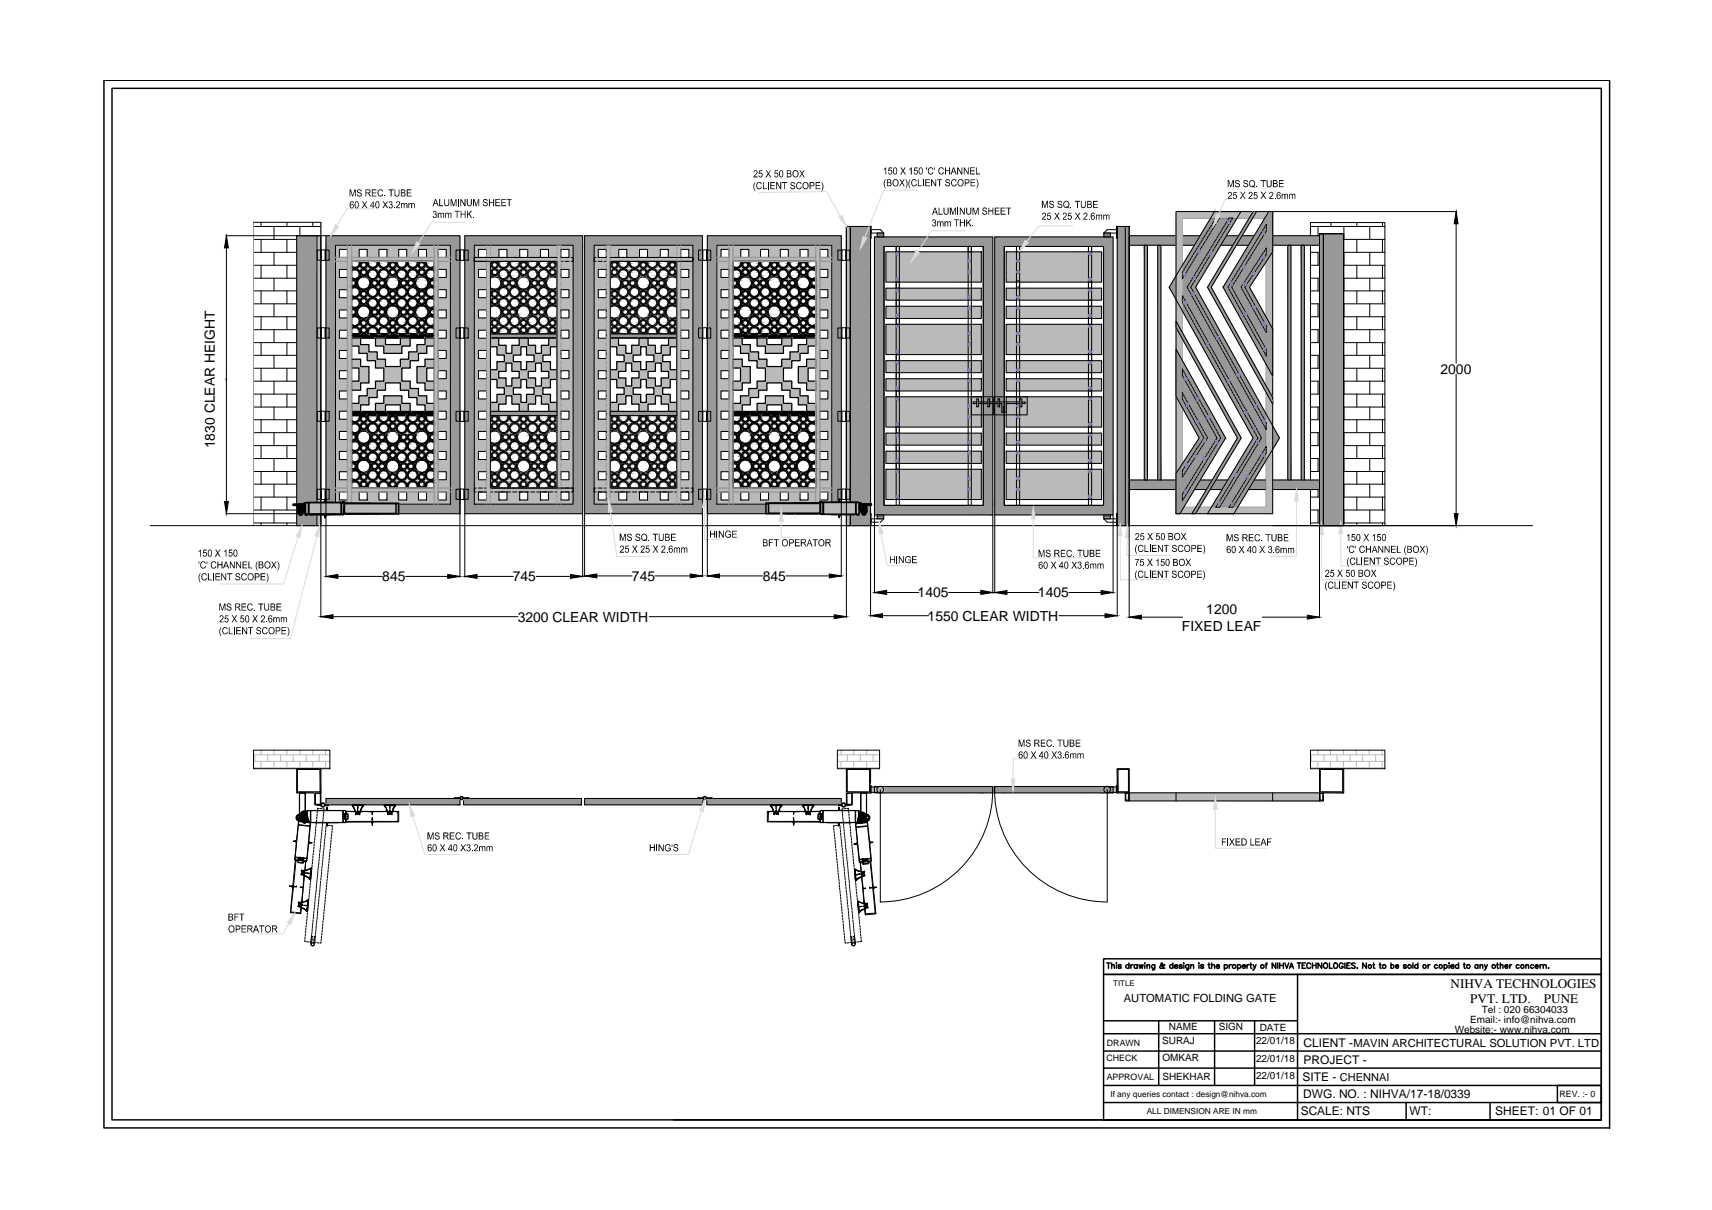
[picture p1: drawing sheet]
<svg xmlns="http://www.w3.org/2000/svg" width="297mm" height="210mm" viewBox="0 0 297 210" stroke-linecap="round" stroke-linejoin="round" font-family="sans-serif">
<defs><g id="words">
<g font-size="2.4">
<text x="38.9" y="65.9">.</text>
<text x="249.9" y="64.8">2000</text>
<text x="37.3" y="77.8" transform="rotate(-90 37.3 77.8)">1830 CLEAR HEIGHT</text>
<text x="66.3" y="100.8">845</text>
<text x="89" y="100.8">745</text>
<text x="109.6" y="100.8">745</text>
<text x="132.3" y="100.8">845</text>
<text x="89.8" y="107.8">3200 CLEAR WIDTH</text>
<text x="159.2" y="103.6">1405</text>
<text x="161" y="107.7">1550 CLEAR WIDTH</text>
<text x="180.1" y="103.6">1405</text>
<text x="209.3" y="106.5">1200</text>
<text x="205.1" y="109.4">FIXED LEAF</text>
</g>
<g font-size="2.3">
<text x="251.7" y="171.4">NIHVA TECHNOLOGIES</text>
<text x="255.1" y="174">PVT. LTD.</text>
<text x="267.9" y="174">PUNE</text>
</g>
<g font-size="2.1">
<text x="226.1" y="181.6">CLIENT -MAVIN ARCHITECTURAL SOLUTION PVT. LTD</text>
<text x="226.2" y="184.5">PROJECT -</text>
<text x="226" y="187.5">SITE - CHENNAI</text>
<text x="226.1" y="190.5">DWG. NO. : NIHVA/17-18/0339</text>
<text x="225.7" y="193.5">SCALE: NTS</text>
<text x="244.6" y="193.5">WT:</text>
<text x="259.4" y="193.5">SHEET: 01 OF 01</text>
</g>
<text font-size="1.9" x="195" y="173.9">AUTOMATIC FOLDING GATE</text>
<g font-size="1.7">
<text x="202.8" y="178.7">NAME</text>
<text x="211.5" y="178.7">SIGN</text>
<text x="218.6" y="178.9">DATE</text>
<text x="252.4" y="179.2">Website:- www.nihva.com</text>
<text x="255.1" y="177.5">Email:- info@nihva.com</text>
<text x="257.1" y="175.8">Tel : 020 66304033</text>
<text x="201.6" y="181.1">SURAJ</text>
<text x="201.7" y="184.1">OMKAR</text>
<text x="217.9" y="184.2">22/01/18</text>
<text x="217.9" y="181.1">22/01/18</text>
<text x="201.7" y="187.4">SHEKHAR</text>
<text x="217.9" y="187.1">22/01/18</text>
</g>
<g font-size="1.5">
<text x="192" y="184.1">CHECK</text>
<text x="192.1" y="181.5">DRAWN</text>
<text x="192" y="187.3">APPROVAL</text>
<text x="270.6" y="190.3">REV. :- 0</text>
</g>
<g font-size="1.4">
<text x="193.2" y="171.1">TITLE</text>
<text x="192.7" y="190.2">If any queries contact : design@nihva.com</text>
<text x="199" y="193.2">ALL DIMENSION ARE IN mm</text>
</g>
</g></defs>
<!-- layer: HAT -->
<g fill="#989898" stroke="#989898" stroke-width=".17">
<path d="M209.5 49.8h.6l10.7 19.2z"/>
<path d="M204 55.7l.7 1.1h-.7z"/>
<path d="M212.2 49.8h4.6l4 7.2z"/>
<path d="M204 60.6l4.6 8.1h-4.6z"/>
<path d="M73.8 45.8h.2z"/>
<path d="M75.3 46.2l.1-.1z"/>
<path d="M74.3 46.5h.9z"/>
<path d="M74.5 46.7h.5z"/>
<path d="M75.1 46.9h.3v.1z"/>
<path d="M75.3 48.1h.1z"/>
<path d="M74.5 48.5h.5z"/>
<path d="M75 48.5h.2z"/>
<path d="M75.1 48.7h.3z"/>
<path d="M75.3 49.5h.1z"/>
<path d="M74.9 49.7h.3z"/>
<path d="M74.6 49.7h.3z"/>
<path d="M74.5 49.7h.5z"/>
<path d="M75.1 50h.3v.1z"/>
<path d="M73.8 50.9h.2z"/>
<path d="M75.3 51.2h.1z"/>
<path d="M74.3 51.5h.9l-.2 .1z"/>
<path d="M74.5 51.6h.5z"/>
<path d="M75.1 51.9h.3v.1z"/>
<path d="M75.3 53.2l.1-.1z"/>
<path d="M74.5 53.5h.5z"/>
<path d="M75 53.5h.2z"/>
<path d="M75.1 53.7l.3 .1z"/>
<path d="M74.9 54.8h.3z"/>
<path d="M74.6 54.8l.3-.1z"/>
<path d="M74.5 54.8h.5z"/>
<path d="M75.1 55h.3v.1z"/>
<path d="M75.3 56.3l.1-.1z"/>
<path d="M74.3 56.5h.9l-.2 .1z"/>
<path d="M74.5 56.7h.5z"/>
<path d="M75.1 56.9h.3v.2z"/>
<path d="M73.8 57.4h.2z"/>
<path d="M61.3 56.7h.5z"/>
<path d="M61.4 54.7l.3 .1z"/>
<path d="M62.1 56.3h.3z"/>
<path d="M61.1 56.5h1l-.3 .1z"/>
<path d="M61.2 53.5h.1z"/>
<path d="M61.3 54.6h.4z"/>
<path d="M61.1 54.8h.3z"/>
<path d="M61.3 51.6h.5z"/>
<path d="M61.6 53.4h.5z"/>
<path d="M61.3 53.5h.5z"/>
<path d="M61.4 53.5h.4z"/>
<path d="M61.4 49.7h.3z"/>
<path d="M62.1 51.2h.3z"/>
<path d="M61.1 51.5h1l-.3 .1z"/>
<path d="M61.2 48.5h.1z"/>
<path d="M61 48.7h.2z"/>
<path d="M61.3 49.6h.4z"/>
<path d="M61.1 49.7h.3z"/>
<path d="M61 46.1v.1z"/>
<path d="M61.1 46.5h1z"/>
<path d="M61.3 46.7h.5z"/>
<path d="M61.6 48.3h.5z"/>
<path d="M61.3 48.5h.5z"/>
<path d="M72.9 51.7h.6z"/>
<path d="M72.8 52.7h.8z"/>
<path d="M72.9 50.5h.6z"/>
<path d="M72.8 51.4h.8l-.1 .2z"/>
<path d="M67.9 51.7h.6z"/>
<path d="M67.8 52.7h.8z"/>
<path d="M67.9 50.5h.6z"/>
<path d="M67.8 51.4h.8l-.1 .2z"/>
<path d="M62.8 51.7h.7z"/>
<path d="M62.7 52.7h.8z"/>
<path d="M62.8 50.5h.7z"/>
<path d="M62.7 51.4h.8v.2z"/>
<path d="M64.7 53.6h.6z"/>
<path d="M64.6 54.6h.8z"/>
<path d="M66 53.6h.6z"/>
<path d="M65.9 54.6h.8z"/>
<path d="M69.7 53.6h.7z"/>
<path d="M69.6 54.6h.8z"/>
<path d="M71 53.6h.6z"/>
<path d="M70.9 54.6h.8z"/>
<path d="M64.7 48.6h.6z"/>
<path d="M64.6 49.6h.8z"/>
<path d="M66 48.6h.6z"/>
<path d="M65.9 49.6h.8z"/>
<path d="M69.7 48.6h.7z"/>
<path d="M69.6 49.6h.8z"/>
<path d="M71 48.6h.6z"/>
<path d="M70.9 49.6h.8z"/>
<path d="M64.3 51.7h.8z"/>
<path d="M64.2 53.4h1z"/>
<path d="M64.3 49.8h.8z"/>
<path d="M64.2 51.4h1l-.1 .2z"/>
<path d="M66.3 51.7h.7z"/>
<path d="M66.1 53.4h1z"/>
<path d="M66.3 49.8h.7z"/>
<path d="M66.1 51.4h1l-.1 .2z"/>
<path d="M69.3 51.7h.8z"/>
<path d="M69.2 53.4h1z"/>
<path d="M69.3 49.8h.8z"/>
<path d="M69.2 51.4h1l-.1 .2z"/>
<path d="M71.3 51.7h.7z"/>
<path d="M71.1 53.4h1.1z"/>
<path d="M71.3 49.8h.7z"/>
<path d="M71.1 51.4h1.1l-.2 .2z"/>
<path d="M62.7 47.9h.8z"/>
<path d="M62.5 50.2h1.3z"/>
<path d="M67.8 47.9h.7z"/>
<path d="M67.6 50.2h1.2z"/>
<path d="M72.8 47.9h.8z"/>
<path d="M72.6 50.2h1.2z"/>
<path d="M62.7 53h.8z"/>
<path d="M62.5 55.2h1.3z"/>
<path d="M67.8 53h.7z"/>
<path d="M67.6 55.2h1.2z"/>
<path d="M72.8 53h.8z"/>
<path d="M72.6 55.2h1.2z"/>
<path d="M72.9 55.5h.6z"/>
<path d="M72.8 56.5h.8z"/>
<path d="M72.9 56.7h.6z"/>
<path d="M72.8 57.7h.8z"/>
<path d="M67.9 55.5h.6z"/>
<path d="M67.8 56.5h.8z"/>
<path d="M67.9 56.7h.6z"/>
<path d="M67.8 57.7h.8z"/>
<path d="M62.8 55.5h.7z"/>
<path d="M62.7 56.5h.8z"/>
<path d="M62.8 56.7h.7z"/>
<path d="M62.7 57.7h.8z"/>
<path d="M64.3 54.8h.8z"/>
<path d="M64.2 56.5h1l-.1 .1z"/>
<path d="M64.3 56.7h.7z"/>
<path d="M66.3 54.8h.7z"/>
<path d="M66.1 56.5h1l-.1 .1z"/>
<path d="M66.3 56.7h.7z"/>
<path d="M69.3 54.8h.8z"/>
<path d="M69.2 56.5h1l-.1 .1z"/>
<path d="M69.3 56.7h.8z"/>
<path d="M71.3 54.8h.7z"/>
<path d="M71.1 56.5h1.1l-.2 .1z"/>
<path d="M71.3 56.7h.7z"/>
<path d="M72.9 45.4h.6z"/>
<path d="M72.8 46.4h.8z"/>
<path d="M72.9 46.7h.6z"/>
<path d="M72.8 47.7h.8l-.1 .1z"/>
<path d="M67.9 45.4h.6z"/>
<path d="M67.8 46.4h.8z"/>
<path d="M67.9 46.7h.6z"/>
<path d="M67.8 47.7h.8l-.1 .1z"/>
<path d="M62.8 45.4h.7z"/>
<path d="M62.7 46.4h.8z"/>
<path d="M62.8 46.7h.7z"/>
<path d="M62.7 47.7h.8v.1z"/>
<path d="M64.2 46.4h1z"/>
<path d="M64.3 46.7h.8z"/>
<path d="M64.2 48.3h1z"/>
<path d="M66.1 46.4h1z"/>
<path d="M66.3 46.7h.7z"/>
<path d="M66.1 48.3h1z"/>
<path d="M69.2 46.4h1z"/>
<path d="M69.3 46.7h.8z"/>
<path d="M69.2 48.3h1z"/>
<path d="M71.1 46.4h1.1z"/>
<path d="M71.3 46.7h.7z"/>
<path d="M71.1 48.3h1.1z"/>
<path d="M75.3 72.9h.1z"/>
<path d="M74.3 73.2h.9l-.2 .1z"/>
<path d="M74.5 73.4h.5z"/>
<path d="M75.1 73.6h.3v.1z"/>
<path d="M73.8 74.1h.2z"/>
<path d="M75.3 74.8h.1z"/>
<path d="M74.5 75.2h.5z"/>
<path d="M75 75.2h.2z"/>
<path d="M75.1 75.4h.3z"/>
<path d="M74.9 76.5h.3z"/>
<path d="M74.6 76.5h.3z"/>
<path d="M74.5 76.5h.5z"/>
<path d="M75.1 76.7h.3v.1z"/>
<path d="M75.3 78l.1-.1z"/>
<path d="M74.3 78.2h.9z"/>
<path d="M74.5 78.4h.5z"/>
<path d="M75.1 78.6h.3v.1z"/>
<path d="M75.3 79.9l.1-.1z"/>
<path d="M74.5 80.3h.5z"/>
<path d="M75 80.3h.2z"/>
<path d="M75.1 80.4l.3 .1z"/>
<path d="M75.3 81.3l.1-.1z"/>
<path d="M74.9 81.5h.3z"/>
<path d="M74.6 81.5h.3z"/>
<path d="M74.5 81.5h.5z"/>
<path d="M75.1 81.7h.3v.2z"/>
<path d="M75.3 83h.1z"/>
<path d="M74.3 83.3h.9z"/>
<path d="M74.5 83.4h.5z"/>
<path d="M75.1 83.7h.3v.1z"/>
<path d="M61.3 83.4h.5z"/>
<path d="M61.4 81.5h.3z"/>
<path d="M62.1 83h.3z"/>
<path d="M61.1 83.3h1z"/>
<path d="M61.2 80.3h.1z"/>
<path d="M61 80.4h.2z"/>
<path d="M61.3 81.3h.4z"/>
<path d="M61.1 81.5h.3z"/>
<path d="M61.3 78.4h.5z"/>
<path d="M61.6 80.1h.5z"/>
<path d="M61.3 80.3h.5z"/>
<path d="M61.4 76.5h.3z"/>
<path d="M62.1 78h.3z"/>
<path d="M61.1 78.2h1z"/>
<path d="M61.2 75.2h.1z"/>
<path d="M61 75.4h.2z"/>
<path d="M61.3 76.3h.4z"/>
<path d="M61.1 76.5h.3z"/>
<path d="M61.1 73.2h1l-.3 .1z"/>
<path d="M61.3 73.4h.5z"/>
<path d="M61.3 75.2h.5z"/>
<path d="M72.9 78.4h.6z"/>
<path d="M72.8 79.5h.8z"/>
<path d="M72.9 77.2h.6z"/>
<path d="M72.8 78.2h.8z"/>
<path d="M67.9 78.4h.6z"/>
<path d="M67.8 79.5h.8z"/>
<path d="M67.9 77.2h.6z"/>
<path d="M67.8 78.2h.8z"/>
<path d="M62.8 78.4h.7z"/>
<path d="M62.7 79.5h.8z"/>
<path d="M62.8 77.2h.7z"/>
<path d="M62.7 78.2h.8z"/>
<path d="M64.7 80.3h.6z"/>
<path d="M64.6 81.3h.8z"/>
<path d="M66 80.3h.6z"/>
<path d="M65.9 81.3h.8z"/>
<path d="M69.7 80.3h.7z"/>
<path d="M69.6 81.3h.8z"/>
<path d="M71 80.3h.6z"/>
<path d="M70.9 81.3h.8z"/>
<path d="M64.7 75.3h.6z"/>
<path d="M64.6 76.3h.8l-.1 .1z"/>
<path d="M66 75.3h.6z"/>
<path d="M65.9 76.3h.8l-.1 .1z"/>
<path d="M69.7 75.3h.7z"/>
<path d="M69.6 76.3h.8v.1z"/>
<path d="M71 75.3h.6z"/>
<path d="M70.9 76.3h.8l-.1 .1z"/>
<path d="M64.3 78.4h.8z"/>
<path d="M64.2 80.1h1l-.1 .1z"/>
<path d="M64.3 76.5h.8z"/>
<path d="M64.2 78.2h1z"/>
<path d="M66.3 78.4h.7z"/>
<path d="M66.1 80.1h1l-.1 .1z"/>
<path d="M66.3 76.5h.7z"/>
<path d="M66.1 78.2h1z"/>
<path d="M69.3 78.4h.8z"/>
<path d="M69.2 80.1h1l-.1 .1z"/>
<path d="M69.3 76.5h.8z"/>
<path d="M69.2 78.2h1z"/>
<path d="M71.3 78.4h.7z"/>
<path d="M71.1 80.1h1.1l-.2 .1z"/>
<path d="M71.3 76.5h.7z"/>
<path d="M71.1 78.2h1.1z"/>
<path d="M62.7 74.6h.8z"/>
<path d="M62.5 76.9h1.3l-.3 .1z"/>
<path d="M67.8 74.6h.7z"/>
<path d="M67.6 76.9h1.2l-.3 .1z"/>
<path d="M72.8 74.6h.8z"/>
<path d="M72.6 76.9h1.2l-.2 .1z"/>
<path d="M62.7 79.7h.8z"/>
<path d="M62.5 82h1.3l-.3 .1z"/>
<path d="M67.8 79.7h.7z"/>
<path d="M67.6 82h1.2l-.3 .1z"/>
<path d="M72.8 79.7h.8z"/>
<path d="M72.6 82h1.2l-.2 .1z"/>
<path d="M72.9 82.2h.6z"/>
<path d="M72.8 83.2h.8z"/>
<path d="M72.9 83.5h.6z"/>
<path d="M72.8 84.5h.8l-.1 .1z"/>
<path d="M67.9 82.2h.6z"/>
<path d="M67.8 83.2h.8z"/>
<path d="M67.9 83.5h.6z"/>
<path d="M67.8 84.5h.8l-.1 .1z"/>
<path d="M62.8 82.2h.7z"/>
<path d="M62.7 83.2h.8z"/>
<path d="M62.8 83.5h.7z"/>
<path d="M62.7 84.5h.8v.1z"/>
<path d="M64.3 81.5h.8z"/>
<path d="M64.2 83.2h1z"/>
<path d="M64.3 83.5h.7z"/>
<path d="M66.3 81.5h.7z"/>
<path d="M66.1 83.2h1z"/>
<path d="M66.3 83.5h.7z"/>
<path d="M69.3 81.5h.8z"/>
<path d="M69.2 83.2h1z"/>
<path d="M69.3 83.5h.8z"/>
<path d="M71.3 81.5h.7z"/>
<path d="M71.1 83.2h1.1z"/>
<path d="M71.3 83.5h.7z"/>
<path d="M72.9 72.2h.6z"/>
<path d="M72.8 73.2h.8z"/>
<path d="M72.9 73.4h.6z"/>
<path d="M72.8 74.4h.8z"/>
<path d="M67.9 72.2h.6z"/>
<path d="M67.8 73.2h.8z"/>
<path d="M67.9 73.4h.6z"/>
<path d="M67.8 74.4h.8z"/>
<path d="M62.8 72.2h.7z"/>
<path d="M62.7 73.2h.8z"/>
<path d="M62.8 73.4h.7z"/>
<path d="M62.7 74.4h.8z"/>
<path d="M64.2 73.2h1l-.2 .1z"/>
<path d="M64.3 73.4h.8z"/>
<path d="M64.2 75.1h1z"/>
<path d="M66.1 73.2h1l-.1 .1z"/>
<path d="M66.3 73.4h.7z"/>
<path d="M66.1 75.1h1z"/>
<path d="M69.2 73.2h1l-.1 .1z"/>
<path d="M69.3 73.4h.8z"/>
<path d="M69.2 75.1h1z"/>
<path d="M71.1 73.2h1.1l-.2 .1z"/>
<path d="M71.3 73.4h.7z"/>
<path d="M71.1 75.1h1.1z"/>
<path d="M117.3 45.8h.1v.2z"/>
<path d="M117.4 47l-.1 .2z"/>
<path d="M117.3 47.4h.1v.4z"/>
<path d="M117.4 50.2v.3h-.1z"/>
<path d="M117.3 50.9h.1v.2z"/>
<path d="M117.4 52.1l-.1 .1z"/>
<path d="M117.3 52.4h.1v.4z"/>
<path d="M117.4 55.2v.3h-.1z"/>
<path d="M117.3 55.9h.1v.2z"/>
<path d="M117.4 57.1l-.1 .1z"/>
<path d="M105.9 57.1l.1 .1z"/>
<path d="M105.9 55.2l.1 .3h-.1z"/>
<path d="M105.9 55.9h.1v.2z"/>
<path d="M105.9 52.1l.1 .1z"/>
<path d="M105.9 52.4h.1v.4z"/>
<path d="M105.9 50.2l.1 .3h-.1z"/>
<path d="M105.9 50.9h.1v.2z"/>
<path d="M105.9 45.8h.1v.2z"/>
<path d="M105.9 47l.1 .2z"/>
<path d="M105.9 47.4h.1v.4z"/>
<path d="M116.4 51.7h.6z"/>
<path d="M116.3 52.7h.8z"/>
<path d="M116.4 50.5h.6z"/>
<path d="M116.3 51.4h.8l-.1 .2z"/>
<path d="M111.3 51.7h.7z"/>
<path d="M111.3 52.7h.8z"/>
<path d="M111.3 50.5h.7z"/>
<path d="M111.3 51.4h.8l-.1 .2z"/>
<path d="M106.3 51.7h.6z"/>
<path d="M106.2 52.7h.8z"/>
<path d="M106.3 50.5h.6z"/>
<path d="M106.2 51.4h.8l-.1 .2z"/>
<path d="M108.2 53.6h.6z"/>
<path d="M108.1 54.6h.8z"/>
<path d="M109.4 53.6h.7z"/>
<path d="M109.3 54.6h.9z"/>
<path d="M113.2 53.6h.6z"/>
<path d="M113.1 54.6h.9z"/>
<path d="M114.5 53.6h.6z"/>
<path d="M114.4 54.6h.8z"/>
<path d="M108.2 48.6h.6z"/>
<path d="M108.1 49.6h.8z"/>
<path d="M109.4 48.6h.7z"/>
<path d="M109.3 49.6h.9z"/>
<path d="M113.2 48.6h.6z"/>
<path d="M113.1 49.6h.9z"/>
<path d="M114.5 48.6h.6z"/>
<path d="M114.4 49.6h.8z"/>
<path d="M107.8 51.7h.7z"/>
<path d="M107.7 53.4h1z"/>
<path d="M107.8 49.8h.7z"/>
<path d="M107.7 51.4h1l-.2 .2z"/>
<path d="M109.7 51.7h.7z"/>
<path d="M109.6 53.4h1z"/>
<path d="M109.7 49.8h.7z"/>
<path d="M109.6 51.4h1l-.2 .2z"/>
<path d="M112.8 51.7h.8z"/>
<path d="M112.7 53.4h1z"/>
<path d="M112.8 49.8h.8z"/>
<path d="M112.7 51.4h1l-.1 .2z"/>
<path d="M114.8 51.7h.7z"/>
<path d="M114.6 53.4h1.1z"/>
<path d="M114.8 49.8h.7z"/>
<path d="M114.6 51.4h1.1l-.2 .2z"/>
<path d="M106.3 47.9h.7z"/>
<path d="M105.9 48.1h.3l-.3 .2z"/>
<path d="M105.9 48.4v.3z"/>
<path d="M105.9 48.7v.4z"/>
<path d="M105.9 49.1v.4z"/>
<path d="M105.9 49.5v.4z"/>
<path d="M105.9 49.9l.3 .2h-.3z"/>
<path d="M106.2 50.3h.8z"/>
<path d="M111.3 47.9h.8z"/>
<path d="M111 50.2h1.3z"/>
<path d="M116.3 47.9h.8z"/>
<path d="M117.1 48.1h.3z"/>
<path d="M117.4 48.4v.3z"/>
<path d="M117.4 48.7v.4z"/>
<path d="M117.4 49.1v.4z"/>
<path d="M117.4 49.5v.4z"/>
<path d="M117.1 50.1l.3-.2v.2z"/>
<path d="M106.3 53h.7z"/>
<path d="M105.9 53.2h.3l-.3 .1z"/>
<path d="M105.9 53.4v.3z"/>
<path d="M105.9 53.8v.3z"/>
<path d="M105.9 54.1v.4z"/>
<path d="M105.9 54.6v.3z"/>
<path d="M105.9 54.9l.3 .3h-.3z"/>
<path d="M106.2 55.3h.8z"/>
<path d="M111.3 53h.8z"/>
<path d="M111 55.2h1.3z"/>
<path d="M116.3 53h.8z"/>
<path d="M117.1 53.1l.3 .1z"/>
<path d="M117.4 53.4v.3z"/>
<path d="M117.4 53.8v.3z"/>
<path d="M117.4 54.1v.4z"/>
<path d="M117.4 54.6v.3z"/>
<path d="M117.1 55.2l.3-.3v.3z"/>
<path d="M116.4 55.5h.6z"/>
<path d="M116.3 56.5h.8z"/>
<path d="M116.4 56.7h.6z"/>
<path d="M116.3 57.7h.8z"/>
<path d="M111.3 55.5h.7z"/>
<path d="M111.3 56.5h.8z"/>
<path d="M111.3 56.7h.7z"/>
<path d="M111.3 57.7h.8z"/>
<path d="M106.3 55.5h.6z"/>
<path d="M106.2 56.5h.8z"/>
<path d="M106.3 56.7h.6z"/>
<path d="M106.2 57.7h.8z"/>
<path d="M107.8 54.8h.7z"/>
<path d="M107.7 56.5h1l-.2 .1z"/>
<path d="M107.8 56.7h.7z"/>
<path d="M109.7 54.8h.7z"/>
<path d="M109.6 56.5h1l-.2 .1z"/>
<path d="M109.7 56.7h.7z"/>
<path d="M112.8 54.8h.8z"/>
<path d="M112.7 56.5h1l-.1 .1z"/>
<path d="M112.9 56.7h.6z"/>
<path d="M114.8 54.8h.7z"/>
<path d="M114.6 56.5h1.1l-.2 .1z"/>
<path d="M114.8 56.7h.7z"/>
<path d="M116.4 45.4h.6z"/>
<path d="M116.3 46.4h.8z"/>
<path d="M116.4 46.7h.6z"/>
<path d="M116.3 47.7h.8l-.1 .1z"/>
<path d="M111.3 45.4h.7z"/>
<path d="M111.3 46.4h.8z"/>
<path d="M111.3 46.7h.7z"/>
<path d="M111.3 47.7h.8l-.1 .1z"/>
<path d="M106.3 45.4h.6z"/>
<path d="M106.2 46.4h.8z"/>
<path d="M106.3 46.7h.6z"/>
<path d="M106.2 47.7h.8l-.1 .1z"/>
<path d="M107.7 46.4h1z"/>
<path d="M107.8 46.7h.7z"/>
<path d="M107.7 48.3h1z"/>
<path d="M109.6 46.4h1z"/>
<path d="M109.7 46.7h.7z"/>
<path d="M109.6 48.3h1z"/>
<path d="M112.7 46.4h1z"/>
<path d="M112.8 46.7h.8z"/>
<path d="M112.7 48.3h1z"/>
<path d="M114.6 46.4h1.1z"/>
<path d="M114.8 46.7h.7z"/>
<path d="M114.6 48.3h1.1z"/>
<path d="M117.3 72.6h.1v.1z"/>
<path d="M117.4 73.8l-.1 .1z"/>
<path d="M117.3 74.1h.1v.4z"/>
<path d="M117.4 76.9v.3h-.1z"/>
<path d="M117.3 77.6h.1v.2z"/>
<path d="M117.4 78.8l-.1 .2z"/>
<path d="M117.3 79.2h.1v.3z"/>
<path d="M117.4 81.9v.4h-.1z"/>
<path d="M117.3 82.7h.1v.1z"/>
<path d="M117.4 83.8l-.1 .2z"/>
<path d="M105.9 83.8l.1 .2z"/>
<path d="M105.9 81.9l.1 .4h-.1z"/>
<path d="M105.9 82.7h.1v.1z"/>
<path d="M105.9 78.8l.1 .2z"/>
<path d="M105.9 79.2h.1v.3z"/>
<path d="M105.9 76.9l.1 .3h-.1z"/>
<path d="M105.9 77.6h.1v.2z"/>
<path d="M105.9 72.6h.1v.1z"/>
<path d="M105.9 73.8l.1 .1z"/>
<path d="M105.9 74.1h.1v.4z"/>
<path d="M116.4 78.4h.6z"/>
<path d="M116.3 79.5h.8z"/>
<path d="M116.4 77.2h.6z"/>
<path d="M116.3 78.2h.8z"/>
<path d="M111.3 78.4h.7z"/>
<path d="M111.3 79.5h.8z"/>
<path d="M111.3 77.2h.7z"/>
<path d="M111.3 78.2h.8z"/>
<path d="M106.3 78.4h.6z"/>
<path d="M106.2 79.5h.8z"/>
<path d="M106.3 77.2h.6z"/>
<path d="M106.2 78.2h.8z"/>
<path d="M108.2 80.3h.6z"/>
<path d="M108.1 81.3h.8z"/>
<path d="M109.4 80.3h.7z"/>
<path d="M109.3 81.3h.9z"/>
<path d="M113.2 80.3h.6z"/>
<path d="M113.1 81.3h.9z"/>
<path d="M114.5 80.3h.6z"/>
<path d="M114.4 81.3h.8z"/>
<path d="M108.2 75.3h.6z"/>
<path d="M108.1 76.3h.8l-.1 .1z"/>
<path d="M109.4 75.3h.7z"/>
<path d="M109.3 76.3h.9l-.1 .1z"/>
<path d="M113.2 75.3h.6z"/>
<path d="M113.1 76.3h.9l-.2 .1z"/>
<path d="M114.5 75.3h.6z"/>
<path d="M114.4 76.3h.8l-.1 .1z"/>
<path d="M107.8 78.4h.7z"/>
<path d="M107.7 80.1h1l-.2 .1z"/>
<path d="M107.8 76.5h.7z"/>
<path d="M107.7 78.2h1z"/>
<path d="M109.7 78.4h.7z"/>
<path d="M109.6 80.1h1l-.2 .1z"/>
<path d="M109.7 76.5h.7z"/>
<path d="M109.6 78.2h1z"/>
<path d="M112.8 78.4h.8z"/>
<path d="M112.7 80.1h1l-.1 .1z"/>
<path d="M112.8 76.5h.8z"/>
<path d="M112.7 78.2h1z"/>
<path d="M114.8 78.4h.7z"/>
<path d="M114.6 80.1h1.1l-.2 .1z"/>
<path d="M114.8 76.5h.7z"/>
<path d="M114.6 78.2h1.1z"/>
<path d="M106.3 74.6h.7z"/>
<path d="M105.9 74.8h.3l-.3 .3z"/>
<path d="M105.9 75.1v.3z"/>
<path d="M105.9 75.4v.5z"/>
<path d="M105.9 75.9v.3z"/>
<path d="M105.9 76.2v.4z"/>
<path d="M105.9 76.6l.3 .2h-.3z"/>
<path d="M106.2 77h.8z"/>
<path d="M111.3 74.6h.8z"/>
<path d="M111 76.9h1.3l-.2 .1z"/>
<path d="M116.3 74.6h.8z"/>
<path d="M117.1 74.8h.3z"/>
<path d="M117.4 75.1v.3z"/>
<path d="M117.4 75.4v.5z"/>
<path d="M117.4 75.9v.3z"/>
<path d="M117.4 76.2v.4z"/>
<path d="M117.1 76.8l.3-.2v.2z"/>
<path d="M106.3 79.7h.7z"/>
<path d="M105.9 79.9h.3l-.3 .2z"/>
<path d="M105.9 80.1v.4z"/>
<path d="M105.9 80.5v.4z"/>
<path d="M105.9 80.9v.4z"/>
<path d="M105.9 81.3v.3z"/>
<path d="M105.9 81.7l.3 .2h-.3z"/>
<path d="M106.2 82.1h.8z"/>
<path d="M111.3 79.7h.8z"/>
<path d="M111 82h1.3l-.2 .1z"/>
<path d="M116.3 79.7h.8z"/>
<path d="M117.1 79.9h.3z"/>
<path d="M117.4 80.1v.4z"/>
<path d="M117.4 80.5v.4z"/>
<path d="M117.4 80.9v.4z"/>
<path d="M117.4 81.3v.3z"/>
<path d="M117.1 81.9l.3-.2v.2z"/>
<path d="M116.4 82.2h.6z"/>
<path d="M116.3 83.2h.8z"/>
<path d="M116.4 83.5h.6z"/>
<path d="M116.3 84.5h.8l-.1 .1z"/>
<path d="M111.3 82.2h.7z"/>
<path d="M111.3 83.2h.8z"/>
<path d="M111.3 83.5h.7z"/>
<path d="M111.3 84.5h.8l-.1 .1z"/>
<path d="M106.3 82.2h.6z"/>
<path d="M106.2 83.2h.8z"/>
<path d="M106.3 83.5h.6z"/>
<path d="M106.2 84.5h.8l-.1 .1z"/>
<path d="M107.8 81.5h.7z"/>
<path d="M107.7 83.2h1z"/>
<path d="M107.8 83.5h.7z"/>
<path d="M109.7 81.5h.7z"/>
<path d="M109.6 83.2h1z"/>
<path d="M109.7 83.5h.7z"/>
<path d="M112.8 81.5h.8z"/>
<path d="M112.7 83.2h1z"/>
<path d="M112.9 83.5h.6z"/>
<path d="M114.8 81.5h.7z"/>
<path d="M114.6 83.2h1.1z"/>
<path d="M114.8 83.5h.7z"/>
<path d="M116.4 72.2h.6z"/>
<path d="M116.3 73.2h.8z"/>
<path d="M116.4 73.4h.6z"/>
<path d="M116.3 74.4h.8z"/>
<path d="M111.3 72.2h.7z"/>
<path d="M111.3 73.2h.8z"/>
<path d="M111.3 73.4h.7z"/>
<path d="M111.3 74.4h.8z"/>
<path d="M106.3 72.2h.6z"/>
<path d="M106.2 73.2h.8z"/>
<path d="M106.3 73.4h.6z"/>
<path d="M106.2 74.4h.8z"/>
<path d="M107.7 73.2h1l-.2 .1z"/>
<path d="M107.8 73.4h.7z"/>
<path d="M107.7 75.1h1z"/>
<path d="M109.6 73.2h1l-.2 .1z"/>
<path d="M109.7 73.4h.7z"/>
<path d="M109.6 75.1h1z"/>
<path d="M112.7 73.2h1l-.2 .1z"/>
<path d="M112.8 73.4h.8z"/>
<path d="M112.7 75.1h1z"/>
<path d="M114.6 73.2h1.1l-.2 .1z"/>
<path d="M114.8 73.4h.7z"/>
<path d="M114.6 75.1h1.1z"/>
<path d="M127.2 46.1l.1 .1z"/>
<path d="M128.3 46.2h.3z"/>
<path d="M127.3 46.5h1z"/>
<path d="M127.5 46.7h.5z"/>
<path d="M127.2 47l.2-.1z"/>
<path d="M127.2 46.9h.2l-.2 .1z"/>
<path d="M128.5 47.4h.2z"/>
<path d="M127.2 48.1h.1z"/>
<path d="M127.6 48.5h.4z"/>
<path d="M127.2 48.7h.2z"/>
<path d="M127.2 49.5h.1z"/>
<path d="M127.2 49.6h.2z"/>
<path d="M127.2 50.1l.2-.1z"/>
<path d="M127.2 50h.2l-.2 .1z"/>
<path d="M127.2 51.2h.1z"/>
<path d="M128.3 51.2h.3z"/>
<path d="M127.3 51.5h1l-.8 .1z"/>
<path d="M127.5 51.6h.5z"/>
<path d="M127.2 52l.2-.1z"/>
<path d="M127.2 51.9h.2l-.2 .1z"/>
<path d="M128.5 52.4h.2z"/>
<path d="M127.2 53.1l.1 .1z"/>
<path d="M127.6 53.5h.4z"/>
<path d="M127.3 53.5h.3z"/>
<path d="M127.2 53.8l.2-.1z"/>
<path d="M127.2 53.7h.2z"/>
<path d="M127.2 54.6h.2z"/>
<path d="M127.2 55.1l.2-.1z"/>
<path d="M127.2 55h.2l-.2 .1z"/>
<path d="M128.5 55.9h.2z"/>
<path d="M127.2 56.2l.1 .1z"/>
<path d="M128.3 56.3h.3z"/>
<path d="M127.3 56.5h1l-.8 .1z"/>
<path d="M127.5 56.7h.5z"/>
<path d="M127.2 57.1l.2-.2z"/>
<path d="M127.2 56.9h.2l-.2 .2z"/>
<path d="M140.8 56.7h.4z"/>
<path d="M140.8 54.8h.3z"/>
<path d="M140.2 56.3h.2z"/>
<path d="M140.5 56.5h.9l-.6 .1z"/>
<path d="M141.2 53.5h.2z"/>
<path d="M140.8 54.6h.5z"/>
<path d="M141.1 54.8h.3z"/>
<path d="M140.8 51.6h.4z"/>
<path d="M140.4 53.4h.5z"/>
<path d="M140.7 53.5h.5z"/>
<path d="M140.7 53.5h.4z"/>
<path d="M140.8 49.7h.3z"/>
<path d="M140.2 51.2h.2z"/>
<path d="M140.5 51.5h.9l-.6 .1z"/>
<path d="M141.2 48.5h.2z"/>
<path d="M141.4 49.5h.1z"/>
<path d="M140.8 49.6h.5z"/>
<path d="M141.1 49.7h.3z"/>
<path d="M141.5 46.1v.1z"/>
<path d="M140.2 46.2h.2z"/>
<path d="M140.5 46.5h.9z"/>
<path d="M140.8 46.6l.4 .1z"/>
<path d="M140.4 48.3h.5z"/>
<path d="M140.7 48.5h.5z"/>
<path d="M129 51.7h.6z"/>
<path d="M128.9 52.7h.8z"/>
<path d="M129 50.5h.6z"/>
<path d="M128.9 51.4h.8l-.7 .2z"/>
<path d="M134 51.7h.7z"/>
<path d="M133.9 52.7h.8z"/>
<path d="M134 50.5h.7z"/>
<path d="M133.9 51.4h.8l-.7 .2z"/>
<path d="M139.1 51.7h.6z"/>
<path d="M139 52.7h.8z"/>
<path d="M139.1 50.5h.6z"/>
<path d="M139 51.4h.8l-.7 .2z"/>
<path d="M137.2 53.6h.6z"/>
<path d="M137.1 54.6h.8z"/>
<path d="M135.9 53.6h.7z"/>
<path d="M135.8 54.6h.9z"/>
<path d="M132.2 53.6h.6z"/>
<path d="M132.1 54.6h.8z"/>
<path d="M130.9 53.6h.6z"/>
<path d="M130.8 54.6h.8z"/>
<path d="M137.2 48.6h.6z"/>
<path d="M137.1 49.6h.8z"/>
<path d="M135.9 48.6h.7z"/>
<path d="M135.8 49.6h.9z"/>
<path d="M132.2 48.6h.6z"/>
<path d="M132.1 49.6h.8z"/>
<path d="M130.9 48.6h.6z"/>
<path d="M130.8 49.6h.8z"/>
<path d="M137.5 51.7h.7z"/>
<path d="M137.3 53.4h1z"/>
<path d="M137.5 49.8h.7z"/>
<path d="M137.3 51.4h1l-.8 .2z"/>
<path d="M135.6 51.7h.7z"/>
<path d="M135.4 53.4h1z"/>
<path d="M135.6 49.8h.7z"/>
<path d="M135.4 51.4h1l-.8 .2z"/>
<path d="M132.4 51.7h.8z"/>
<path d="M132.3 53.4h1z"/>
<path d="M132.4 49.8h.8z"/>
<path d="M132.3 51.4h1l-.9 .2z"/>
<path d="M130.5 51.7h.7z"/>
<path d="M130.3 53.4h1.1z"/>
<path d="M130.5 49.8h.7z"/>
<path d="M130.3 51.4h1.1l-.9 .2z"/>
<path d="M139 47.9h.8z"/>
<path d="M138.8 50.2h1.2z"/>
<path d="M134 47.9h.7z"/>
<path d="M133.7 50.2h1.3z"/>
<path d="M128.9 47.9h.8z"/>
<path d="M128.7 50.2h1.2z"/>
<path d="M139 53h.8z"/>
<path d="M138.8 55.2h1.2z"/>
<path d="M134 53h.7z"/>
<path d="M133.7 55.2h1.3z"/>
<path d="M128.9 53h.8z"/>
<path d="M128.7 55.2h1.2z"/>
<path d="M129 55.5h.6z"/>
<path d="M128.9 56.5h.8z"/>
<path d="M129 56.7h.6z"/>
<path d="M128.9 57.7h.8z"/>
<path d="M134 55.5h.7z"/>
<path d="M133.9 56.5h.8z"/>
<path d="M134 56.7h.7z"/>
<path d="M133.9 57.7h.8z"/>
<path d="M139.1 55.5h.6z"/>
<path d="M139 56.5h.8z"/>
<path d="M139.1 56.7h.6z"/>
<path d="M139 57.7h.8z"/>
<path d="M137.5 54.8h.7z"/>
<path d="M137.3 56.5h1l-.8 .1z"/>
<path d="M137.5 56.7h.7z"/>
<path d="M135.6 54.8h.7z"/>
<path d="M135.4 56.5h1l-.8 .1z"/>
<path d="M135.6 56.7h.7z"/>
<path d="M132.4 54.8h.8z"/>
<path d="M132.3 56.5h1l-.9 .1z"/>
<path d="M132.5 56.7h.6z"/>
<path d="M130.5 54.8h.7z"/>
<path d="M130.3 56.5h1.1l-.9 .1z"/>
<path d="M130.5 56.7h.7z"/>
<path d="M129 45.4h.6z"/>
<path d="M128.9 46.4h.8z"/>
<path d="M129 46.7h.6z"/>
<path d="M128.9 47.7h.8l-.7 .1z"/>
<path d="M134 45.4h.7z"/>
<path d="M133.9 46.4h.8z"/>
<path d="M134 46.7h.7z"/>
<path d="M133.9 47.7h.8l-.7 .1z"/>
<path d="M139.1 45.4h.6z"/>
<path d="M139 46.4h.8z"/>
<path d="M139.1 46.7h.6z"/>
<path d="M139 47.7h.8l-.7 .1z"/>
<path d="M137.3 46.4h1z"/>
<path d="M137.5 46.7h.7z"/>
<path d="M137.3 48.3h1z"/>
<path d="M135.4 46.4h1z"/>
<path d="M135.6 46.7h.7z"/>
<path d="M135.4 48.3h1z"/>
<path d="M132.3 46.4h1z"/>
<path d="M132.4 46.7h.8z"/>
<path d="M132.3 48.3h1z"/>
<path d="M130.3 46.4h1.1z"/>
<path d="M130.5 46.7h.7z"/>
<path d="M130.3 48.3h1.1z"/>
<path d="M128.5 72.6h.2z"/>
<path d="M127.2 72.9h.1z"/>
<path d="M128.3 72.9h.3z"/>
<path d="M127.3 73.2h1l-.8 .1z"/>
<path d="M127.5 73.4h.5z"/>
<path d="M127.2 73.7l.2-.1z"/>
<path d="M127.2 73.6h.2l-.2 .1z"/>
<path d="M127.2 74.8h.1z"/>
<path d="M127.6 75.2h.4z"/>
<path d="M127.2 75.4h.2z"/>
<path d="M127.2 76.3h.2z"/>
<path d="M127.2 76.8l.2-.1z"/>
<path d="M127.2 76.7h.2l-.2 .1z"/>
<path d="M128.5 77.6h.2z"/>
<path d="M127.2 77.9l.1 .1z"/>
<path d="M128.3 78h.3z"/>
<path d="M127.3 78.2h1z"/>
<path d="M127.5 78.4h.5z"/>
<path d="M127.2 78.7l.2-.1z"/>
<path d="M127.2 78.6h.2l-.2 .1z"/>
<path d="M127.2 79.8l.1 .1z"/>
<path d="M127.6 80.3h.4z"/>
<path d="M127.2 80.5l.2-.1z"/>
<path d="M127.2 80.4h.2z"/>
<path d="M127.2 81.2l.1 .1z"/>
<path d="M127.2 81.3h.2z"/>
<path d="M127.2 81.9l.2-.2z"/>
<path d="M127.2 81.7h.2l-.2 .2z"/>
<path d="M127.2 83h.1z"/>
<path d="M128.3 83h.3z"/>
<path d="M127.3 83.3h1z"/>
<path d="M127.5 83.4h.5z"/>
<path d="M127.2 83.8l.2-.1z"/>
<path d="M127.2 83.7h.2l-.2 .1z"/>
<path d="M128.5 84.2h.2z"/>
<path d="M140.8 83.4h.4z"/>
<path d="M140.8 81.5h.3z"/>
<path d="M140.2 83h.2z"/>
<path d="M140.5 83.3h.9z"/>
<path d="M141.2 80.3h.2z"/>
<path d="M141.4 80.5h.1z"/>
<path d="M141.4 81.3l.1-.1z"/>
<path d="M140.8 81.3h.5z"/>
<path d="M141.1 81.5h.3z"/>
<path d="M140.8 78.4h.4z"/>
<path d="M140.4 80.1h.5z"/>
<path d="M140.7 80.3h.5z"/>
<path d="M140.8 76.5h.3z"/>
<path d="M140.2 78h.2z"/>
<path d="M140.5 78.2h.9z"/>
<path d="M141.2 75.2h.2z"/>
<path d="M141.4 75.4l.1 .1z"/>
<path d="M140.8 76.3h.5z"/>
<path d="M141.1 76.5h.3z"/>
<path d="M140.2 72.9h.2z"/>
<path d="M140.5 73.2h.9l-.6 .1z"/>
<path d="M140.8 73.4h.4z"/>
<path d="M140.7 75.2h.5z"/>
<path d="M129 78.4h.6z"/>
<path d="M128.9 79.5h.8z"/>
<path d="M129 77.2h.6z"/>
<path d="M128.9 78.2h.8z"/>
<path d="M134 78.4h.7z"/>
<path d="M133.9 79.5h.8z"/>
<path d="M134 77.2h.7z"/>
<path d="M133.9 78.2h.8z"/>
<path d="M139.1 78.4h.6z"/>
<path d="M139 79.5h.8z"/>
<path d="M139.1 77.2h.6z"/>
<path d="M139 78.2h.8z"/>
<path d="M137.2 80.3h.6z"/>
<path d="M137.1 81.3h.8z"/>
<path d="M135.9 80.3h.7z"/>
<path d="M135.8 81.3h.9z"/>
<path d="M132.2 80.3h.6z"/>
<path d="M132.1 81.3h.8z"/>
<path d="M130.9 80.3h.6z"/>
<path d="M130.8 81.3h.8z"/>
<path d="M137.2 75.3h.6z"/>
<path d="M137.1 76.3h.8l-.7 .1z"/>
<path d="M135.9 75.3h.7z"/>
<path d="M135.8 76.3h.9l-.8 .1z"/>
<path d="M132.2 75.3h.6z"/>
<path d="M132.1 76.3h.8l-.7 .1z"/>
<path d="M130.9 75.3h.6z"/>
<path d="M130.8 76.3h.8l-.7 .1z"/>
<path d="M137.5 78.4h.7z"/>
<path d="M137.3 80.1h1l-.8 .1z"/>
<path d="M137.5 76.5h.7z"/>
<path d="M137.3 78.2h1z"/>
<path d="M135.6 78.4h.7z"/>
<path d="M135.4 80.1h1l-.8 .1z"/>
<path d="M135.6 76.5h.7z"/>
<path d="M135.4 78.2h1z"/>
<path d="M132.4 78.4h.8z"/>
<path d="M132.3 80.1h1l-.9 .1z"/>
<path d="M132.4 76.5h.8z"/>
<path d="M132.3 78.2h1z"/>
<path d="M130.5 78.4h.7z"/>
<path d="M130.3 80.1h1.1l-.9 .1z"/>
<path d="M130.5 76.5h.7z"/>
<path d="M130.3 78.2h1.1z"/>
<path d="M139 74.6h.8z"/>
<path d="M138.8 76.9h1.2l-1 .1z"/>
<path d="M134 74.6h.7z"/>
<path d="M133.7 76.9h1.3l-1 .1z"/>
<path d="M128.9 74.6h.8z"/>
<path d="M128.7 76.9h1.2l-1 .1z"/>
<path d="M139 79.7h.8z"/>
<path d="M138.8 82h1.2l-1 .1z"/>
<path d="M134 79.7h.7z"/>
<path d="M133.7 82h1.3l-1 .1z"/>
<path d="M128.9 79.7h.8z"/>
<path d="M128.7 82h1.2l-1 .1z"/>
<path d="M129 82.2h.6z"/>
<path d="M128.9 83.2h.8z"/>
<path d="M129 83.5h.6z"/>
<path d="M128.9 84.5h.8l-.7 .1z"/>
<path d="M134 82.2h.7z"/>
<path d="M133.9 83.2h.8z"/>
<path d="M134 83.5h.7z"/>
<path d="M133.9 84.5h.8l-.7 .1z"/>
<path d="M139.1 82.2h.6z"/>
<path d="M139 83.2h.8z"/>
<path d="M139.1 83.5h.6z"/>
<path d="M139 84.5h.8l-.7 .1z"/>
<path d="M137.5 81.5h.7z"/>
<path d="M137.3 83.2h1z"/>
<path d="M137.5 83.5h.7z"/>
<path d="M135.6 81.5h.7z"/>
<path d="M135.4 83.2h1z"/>
<path d="M135.6 83.5h.7z"/>
<path d="M132.4 81.5h.8z"/>
<path d="M132.3 83.2h1z"/>
<path d="M132.5 83.5h.6z"/>
<path d="M130.5 81.5h.7z"/>
<path d="M130.3 83.2h1.1z"/>
<path d="M130.5 83.5h.7z"/>
<path d="M129 72.2h.6z"/>
<path d="M128.9 73.2h.8z"/>
<path d="M129 73.4h.6z"/>
<path d="M128.9 74.4h.8z"/>
<path d="M134 72.2h.7z"/>
<path d="M133.9 73.2h.8z"/>
<path d="M134 73.4h.7z"/>
<path d="M133.9 74.4h.8z"/>
<path d="M139.1 72.2h.6z"/>
<path d="M139 73.2h.8z"/>
<path d="M139.1 73.4h.6z"/>
<path d="M139 74.4h.8z"/>
<path d="M137.3 73.2h1l-.8 .1z"/>
<path d="M137.5 73.4h.7z"/>
<path d="M137.3 75.1h1z"/>
<path d="M135.4 73.2h1l-.8 .1z"/>
<path d="M135.6 73.4h.7z"/>
<path d="M135.4 75.1h1z"/>
<path d="M132.3 73.2h1l-.8 .1z"/>
<path d="M132.4 73.4h.8z"/>
<path d="M132.3 75.1h1z"/>
<path d="M130.3 73.2h1.1l-.9 .1z"/>
<path d="M130.5 73.4h.7z"/>
<path d="M130.3 75.1h1.1z"/>
<path d="M85.1 45.8h.1l-.1 .2z"/>
<path d="M85.1 47l.1 .2z"/>
<path d="M85.1 47.4h.1l-.1 .4z"/>
<path d="M85.1 50.2l.1 .3h-.1z"/>
<path d="M85.1 50.9h.1l-.1 .2z"/>
<path d="M85.1 52.1l.1 .1z"/>
<path d="M85.1 52.4h.1l-.1 .4z"/>
<path d="M85.1 55.2l.1 .3h-.1z"/>
<path d="M85.1 55.9h.1l-.1 .2z"/>
<path d="M85.1 57.1l.1 .1z"/>
<path d="M96.6 57.1v.1z"/>
<path d="M96.6 55.2v.3h-.1z"/>
<path d="M96.5 55.9h.1v.2z"/>
<path d="M96.6 52.1v.1z"/>
<path d="M96.5 52.4h.1l-.1 .4z"/>
<path d="M96.6 50.2v.3h-.1z"/>
<path d="M96.5 50.9h.1v.2z"/>
<path d="M96.5 45.8h.1v.2z"/>
<path d="M96.6 47v.2z"/>
<path d="M96.5 47.4h.1l-.1 .4z"/>
<path d="M85.5 51.7h.6z"/>
<path d="M85.4 52.7h.8z"/>
<path d="M85.5 50.5h.6z"/>
<path d="M85.4 51.4h.8l-.7 .2z"/>
<path d="M90.6 51.7h.6z"/>
<path d="M90.5 52.7h.8z"/>
<path d="M90.6 50.5h.6z"/>
<path d="M90.5 51.4h.8l-.7 .2z"/>
<path d="M95.6 51.7h.6z"/>
<path d="M95.5 52.7h.8z"/>
<path d="M95.6 50.5h.6z"/>
<path d="M95.5 51.4h.8l-.7 .2z"/>
<path d="M93.7 53.6h.6z"/>
<path d="M93.6 54.6h.8z"/>
<path d="M92.5 53.6h.5z"/>
<path d="M92.3 54.6h.9z"/>
<path d="M88.6 53.6h.7z"/>
<path d="M88.6 54.6h.8z"/>
<path d="M87.4 53.6h.7z"/>
<path d="M87.3 54.6h.8z"/>
<path d="M93.7 48.6h.6z"/>
<path d="M93.6 49.6h.8z"/>
<path d="M92.5 48.6h.5z"/>
<path d="M92.3 49.6h.9z"/>
<path d="M88.6 48.6h.7z"/>
<path d="M88.6 49.6h.8z"/>
<path d="M87.4 48.6h.7z"/>
<path d="M87.3 49.6h.8z"/>
<path d="M94 51.7h.7z"/>
<path d="M93.8 53.4h1.1z"/>
<path d="M94 49.8h.7z"/>
<path d="M93.8 51.4h1.1l-.9 .2z"/>
<path d="M92 51.7h.8z"/>
<path d="M91.9 53.4h1z"/>
<path d="M92 49.8h.8z"/>
<path d="M91.9 51.4h1l-.9 .2z"/>
<path d="M88.9 51.7h.8z"/>
<path d="M88.8 53.4h1z"/>
<path d="M88.9 49.8h.8z"/>
<path d="M88.8 51.4h1l-.9 .2z"/>
<path d="M87 51.7h.8z"/>
<path d="M86.9 53.4h1z"/>
<path d="M87 49.8h.8z"/>
<path d="M86.9 51.4h1l-.9 .2z"/>
<path d="M95.5 47.9h.8z"/>
<path d="M96.3 48.1h.3v.2z"/>
<path d="M96.6 48.4v.3z"/>
<path d="M96.6 48.7v.4z"/>
<path d="M96.6 49.1v.4z"/>
<path d="M96.6 49.5v.4z"/>
<path d="M96.3 50.1l.3-.2v.2z"/>
<path d="M95.5 50.3h.8z"/>
<path d="M90.5 47.9h.8z"/>
<path d="M90.3 50.2h1.2z"/>
<path d="M85.5 47.9h.7z"/>
<path d="M85.1 48.1h.4z"/>
<path d="M85.1 48.1h.3z"/>
<path d="M85.1 48.4v.3z"/>
<path d="M85.1 48.7v.4z"/>
<path d="M85.1 49.1v.4z"/>
<path d="M85.1 49.5v.4z"/>
<path d="M85.1 49.9l.3 .2h-.3z"/>
<path d="M95.5 53h.8z"/>
<path d="M96.3 53.2h.3v.1z"/>
<path d="M96.6 53.4v.3z"/>
<path d="M96.6 53.8v.3z"/>
<path d="M96.6 54.1v.4z"/>
<path d="M96.6 54.6v.3z"/>
<path d="M96.3 55.2l.3-.3v.3z"/>
<path d="M95.5 55.3h.8z"/>
<path d="M90.5 53h.8z"/>
<path d="M90.3 55.2h1.2z"/>
<path d="M85.5 53h.7z"/>
<path d="M85.1 53.1h.4z"/>
<path d="M85.1 53.1h.3z"/>
<path d="M85.1 53.4v.3z"/>
<path d="M85.1 53.8v.3z"/>
<path d="M85.1 54.1v.4z"/>
<path d="M85.1 54.6v.3z"/>
<path d="M85.1 54.9l.3 .3h-.3z"/>
<path d="M85.5 55.5h.6z"/>
<path d="M85.4 56.5h.8z"/>
<path d="M85.5 56.7h.6z"/>
<path d="M85.4 57.7h.8z"/>
<path d="M90.6 55.5h.6z"/>
<path d="M90.5 56.5h.8z"/>
<path d="M90.6 56.7h.6z"/>
<path d="M90.5 57.7h.8z"/>
<path d="M95.6 55.5h.6z"/>
<path d="M95.5 56.5h.8z"/>
<path d="M95.6 56.7h.6z"/>
<path d="M95.5 57.7h.8z"/>
<path d="M94 54.8h.7z"/>
<path d="M93.8 56.5h1.1l-.9 .1z"/>
<path d="M94 56.7h.7z"/>
<path d="M92 54.8h.8z"/>
<path d="M91.9 56.5h1l-.9 .1z"/>
<path d="M92.1 56.7h.7z"/>
<path d="M88.9 54.8h.8z"/>
<path d="M88.8 56.5h1l-.9 .1z"/>
<path d="M88.9 56.7h.8z"/>
<path d="M87 54.8h.8z"/>
<path d="M86.9 56.5h1l-.9 .1z"/>
<path d="M87 56.7h.8z"/>
<path d="M85.5 45.4h.6z"/>
<path d="M85.4 46.4h.8z"/>
<path d="M85.5 46.7h.6z"/>
<path d="M85.4 47.7h.8l-.7 .1z"/>
<path d="M90.6 45.4h.6z"/>
<path d="M90.5 46.4h.8z"/>
<path d="M90.6 46.7h.6z"/>
<path d="M90.5 47.7h.8l-.7 .1z"/>
<path d="M95.6 45.4h.6z"/>
<path d="M95.5 46.4h.8z"/>
<path d="M95.6 46.7h.6z"/>
<path d="M95.5 47.7h.8l-.7 .1z"/>
<path d="M93.8 46.4h1.1z"/>
<path d="M94 46.7h.7z"/>
<path d="M93.8 48.3h1.1z"/>
<path d="M91.9 46.4h1.1z"/>
<path d="M92 46.7h.8z"/>
<path d="M91.9 48.3h1z"/>
<path d="M88.8 46.4h1z"/>
<path d="M88.9 46.7h.8z"/>
<path d="M88.8 48.3h1z"/>
<path d="M86.9 46.4h1z"/>
<path d="M87 46.7h.8z"/>
<path d="M86.9 48.3h1z"/>
<path d="M85.1 72.6h.1l-.1 .1z"/>
<path d="M85.1 73.8l.1 .1z"/>
<path d="M85.1 74.1h.1l-.1 .4z"/>
<path d="M85.1 76.9l.1 .3h-.1z"/>
<path d="M85.1 77.6h.1l-.1 .2z"/>
<path d="M85.1 78.8l.1 .2z"/>
<path d="M85.1 79.2h.1l-.1 .3z"/>
<path d="M85.1 81.9l.1 .4h-.1z"/>
<path d="M85.1 82.7h.1l-.1 .1z"/>
<path d="M85.1 83.8l.1 .2z"/>
<path d="M96.6 83.8v.2z"/>
<path d="M96.6 81.9v.4h-.1z"/>
<path d="M96.5 82.7h.1v.1z"/>
<path d="M96.6 78.8v.2z"/>
<path d="M96.5 79.2h.1l-.1 .3z"/>
<path d="M96.6 76.9v.3h-.1z"/>
<path d="M96.5 77.6h.1v.2z"/>
<path d="M96.5 72.6h.1v.1z"/>
<path d="M96.6 73.8v.1z"/>
<path d="M96.5 74.1h.1l-.1 .4z"/>
<path d="M85.5 78.4h.6z"/>
<path d="M85.4 79.5h.8z"/>
<path d="M85.5 77.2h.6z"/>
<path d="M85.4 78.2h.8z"/>
<path d="M90.6 78.4h.6z"/>
<path d="M90.5 79.5h.8z"/>
<path d="M90.6 77.2h.6z"/>
<path d="M90.5 78.2h.8z"/>
<path d="M95.6 78.4h.6z"/>
<path d="M95.5 79.5h.8z"/>
<path d="M95.6 77.2h.6z"/>
<path d="M95.5 78.2h.8z"/>
<path d="M93.7 80.3h.6z"/>
<path d="M93.6 81.3h.8z"/>
<path d="M92.5 80.3h.5z"/>
<path d="M92.3 81.3h.9z"/>
<path d="M88.6 80.3h.7z"/>
<path d="M88.6 81.3h.8z"/>
<path d="M87.4 80.3h.7z"/>
<path d="M87.3 81.3h.8z"/>
<path d="M93.7 75.3h.6z"/>
<path d="M93.6 76.3h.8l-.7 .1z"/>
<path d="M92.5 75.3h.5z"/>
<path d="M92.3 76.3h.9l-.7 .1z"/>
<path d="M88.6 75.3h.7z"/>
<path d="M88.6 76.3h.8l-.8 .1z"/>
<path d="M87.4 75.3h.7z"/>
<path d="M87.3 76.3h.8l-.7 .1z"/>
<path d="M94 78.4h.7z"/>
<path d="M93.8 80.1h1.1l-.9 .1z"/>
<path d="M94 76.5h.7z"/>
<path d="M93.8 78.2h1.1z"/>
<path d="M92 78.4h.8z"/>
<path d="M91.9 80.1h1l-.9 .1z"/>
<path d="M92 76.5h.8z"/>
<path d="M91.9 78.2h1z"/>
<path d="M88.9 78.4h.8z"/>
<path d="M88.8 80.1h1l-.9 .1z"/>
<path d="M88.9 76.5h.8z"/>
<path d="M88.8 78.2h1z"/>
<path d="M87 78.4h.8z"/>
<path d="M86.9 80.1h1l-.9 .1z"/>
<path d="M87 76.5h.8z"/>
<path d="M86.9 78.2h1z"/>
<path d="M95.5 74.6h.8z"/>
<path d="M96.3 74.8h.3v.3z"/>
<path d="M96.6 75.1v.3z"/>
<path d="M96.6 75.4v.5z"/>
<path d="M96.6 75.9v.3z"/>
<path d="M96.6 76.2v.4z"/>
<path d="M96.3 76.8l.3-.2v.2z"/>
<path d="M95.5 77h.8z"/>
<path d="M90.5 74.6h.8z"/>
<path d="M90.3 76.9h1.2l-1 .1z"/>
<path d="M85.5 74.6h.7z"/>
<path d="M85.1 74.8h.4z"/>
<path d="M85.1 75.1v.3z"/>
<path d="M85.1 75.4v.5z"/>
<path d="M85.1 75.9v.3z"/>
<path d="M85.1 76.2v.4z"/>
<path d="M85.1 76.6l.3 .2h-.3z"/>
<path d="M85.1 76.9h.3z"/>
<path d="M95.5 79.7h.8z"/>
<path d="M96.3 79.9h.3v.2z"/>
<path d="M96.6 80.1v.4z"/>
<path d="M96.6 80.5v.4z"/>
<path d="M96.6 80.9v.4z"/>
<path d="M96.6 81.3v.3z"/>
<path d="M96.3 81.9l.3-.2v.2z"/>
<path d="M95.5 82.1h.8z"/>
<path d="M90.5 79.7h.8z"/>
<path d="M90.3 82h1.2l-1 .1z"/>
<path d="M85.5 79.7h.7z"/>
<path d="M85.1 79.9h.4z"/>
<path d="M85.1 80.1v.4z"/>
<path d="M85.1 80.5v.4z"/>
<path d="M85.1 80.9v.4z"/>
<path d="M85.1 81.3v.3z"/>
<path d="M85.1 81.7l.3 .2h-.3z"/>
<path d="M85.5 82.2h.6z"/>
<path d="M85.4 83.2h.8z"/>
<path d="M85.5 83.5h.6z"/>
<path d="M85.4 84.5h.8l-.7 .1z"/>
<path d="M90.6 82.2h.6z"/>
<path d="M90.5 83.2h.8z"/>
<path d="M90.6 83.5h.6z"/>
<path d="M90.5 84.5h.8l-.7 .1z"/>
<path d="M95.6 82.2h.6z"/>
<path d="M95.5 83.2h.8z"/>
<path d="M95.6 83.5h.6z"/>
<path d="M95.5 84.5h.8l-.7 .1z"/>
<path d="M94 81.5h.7z"/>
<path d="M93.8 83.2h1.1z"/>
<path d="M94 83.5h.7z"/>
<path d="M92 81.5h.8z"/>
<path d="M91.9 83.2h1z"/>
<path d="M92.1 83.5h.7z"/>
<path d="M88.9 81.5h.8z"/>
<path d="M88.8 83.2h1z"/>
<path d="M88.9 83.5h.8z"/>
<path d="M87 81.5h.8z"/>
<path d="M86.9 83.2h1z"/>
<path d="M87 83.5h.8z"/>
<path d="M85.5 72.2h.6z"/>
<path d="M85.4 73.2h.8z"/>
<path d="M85.5 73.4h.6z"/>
<path d="M85.4 74.4h.8z"/>
<path d="M90.6 72.2h.6z"/>
<path d="M90.5 73.2h.8z"/>
<path d="M90.6 73.4h.6z"/>
<path d="M90.5 74.4h.8z"/>
<path d="M95.6 72.2h.6z"/>
<path d="M95.5 73.2h.8z"/>
<path d="M95.6 73.4h.6z"/>
<path d="M95.5 74.4h.8z"/>
<path d="M93.8 73.2h1.1l-.9 .1z"/>
<path d="M94 73.4h.7z"/>
<path d="M93.8 75.1h1.1z"/>
<path d="M91.9 73.2h1.1l-.9 .1z"/>
<path d="M92 73.4h.8z"/>
<path d="M91.9 75.1h1z"/>
<path d="M88.8 73.2h1l-.9 .1z"/>
<path d="M88.9 73.4h.8z"/>
<path d="M88.8 75.1h1z"/>
<path d="M86.9 73.2h1l-.9 .1z"/>
<path d="M87 73.4h.8z"/>
<path d="M86.9 75.1h1z"/>
<path d="M153.4 136.4v1.1h17.2zM153.4 136.4h17.2v1.1z"/>
<path d="M174.2 136.4v1.1h17.3zM174.2 136.4h17.3v1.1z"/>
<path d="M51.5 133.4v.1h4.2zM51.5 133.4h4.2v.1z"/>
<path d="M55.5 133.5v3.9h.2zM55.5 133.5h.2v3.9z"/>
<path d="M51.5 133.5v3.9h.1zM51.5 133.5h.1v3.9z"/>
<path d="M51.5 137.4v.1h4.2zM51.5 137.4h4.2v.1z"/>
<path d="M146.9 133.4v.1h4.1zM146.9 133.4h4.1v.1z"/>
<path d="M150.9 133.5v3.9h.1zM150.9 133.5h.1v3.9z"/>
<path d="M146.9 133.5v3.9h.1zM146.9 133.5h.1v3.9z"/>
<path d="M146.9 137.4v.1h4.1zM146.9 137.4h4.1v.1z"/>
<path d="M228.9 133.4v.1h4.2zM228.9 133.4h4.2v.1z"/>
<path d="M233 133.5v3.9h.1zM233 133.5h.1v3.9z"/>
<path d="M228.9 133.5v3.9h.2zM228.9 133.5h.2v3.9z"/>
<path d="M228.9 137.4v.1h4.2zM228.9 137.4h4.2v.1z"/>
<path d="M56.6 138.5v1.1h23.2zM56.6 138.5h23.2v1.1z"/>
<path d="M122.6 138.5v1.1h23.4zM122.6 138.5h23.4v1.1z"/>
<path d="M80.4 138.5v1.1h20.5zM80.4 138.5h20.5v1.1z"/>
<path d="M101.4 138.5v1.1h20.6zM101.4 138.5h20.6v1.1z"/>
<path d="M151.7 136.4v1.1h1.7zM151.7 136.4h1.7v1.1z"/>
<path d="M170.6 136.4v1.1h1.7zM170.6 136.4h1.7v1.1z"/>
<path d="M191.5 136.4v1.1h1.6zM191.5 136.4h1.6v1.1z"/>
<path d="M172.6 136.4v1.1h1.6zM172.6 136.4h1.6v1.1z"/>
<path d="M193.8 133.4v.1h2.1zM193.8 133.4h2.1v.1z"/>
<path d="M195.8 133.5v3.9h.1zM195.8 133.5h.1v3.9z"/>
<path d="M193.8 133.5v3.9h.2zM193.8 133.5h.2v3.9z"/>
<path d="M193.8 137.4v.1h2.1zM193.8 137.4h2.1v.1z"/>
<path d="M220.8 40.9v1.6h8.1zM220.8 40.9h8.1v1.6z"/>
<path d="M205.1 40.9v1.6h14.6zM205.1 40.9h14.6v1.6z"/>
<path d="M195.9 40.9v1.6h8.1zM195.9 40.9h8.1v1.6z"/>
<path d="M220.8 83.3v1.6h8.1zM220.8 83.3h8.1v1.6z"/>
<path d="M205.1 83.3v1.6h14.6zM205.1 83.3h14.6v1.6z"/>
<path d="M195.9 83.3v1.6h8.1zM195.9 83.3h8.1v1.6z"/>
<path d="M210.7 36.7l-7.8 13.1h4.5zM210.7 36.7h4.6l-7.9 13.1z"/>
<path d="M202.9 49.8l14.5 26.2h4.6zM202.9 49.8h4.5l14.6 26.2z"/>
<path d="M217.4 76l-7.9 13.1h4.6zM217.4 76h4.6l-7.9 13.1z"/>
<path d="M198.5 42.5v40.8h.6zM198.5 42.5h.6v40.8z"/>
<path d="M200.9 42.5v40.8h.5zM200.9 42.5h.5v40.8z"/>
<path d="M223.4 42.5v40.8h.6zM223.4 42.5h.6v40.8z"/>
<path d="M225.8 42.5v40.8h.5zM225.8 42.5h.5v40.8z"/>
<path d="M228.9 40.6v50.6h4.2zM228.9 40.6h4.2v50.6z"/>
<path d="M151.7 41.1v1.7h20.6zM151.7 41.1h20.6v1.7z"/>
<path d="M170.6 42.8v44.9h1.7zM170.6 42.8h1.7v44.9z"/>
<path d="M151.7 42.8v44.9h1.7zM151.7 42.8h1.7v44.9z"/>
<path d="M151.7 87.7v1.6h20.6zM151.7 87.7h20.6v1.6z"/>
<path d="M172.6 41.1v1.7h20.5zM172.6 41.1h20.5v1.7z"/>
<path d="M191.5 42.8v44.9h1.6zM191.5 42.8h1.6v44.9z"/>
<path d="M172.6 42.8v44.9h1.6zM172.6 42.8h1.6v44.9z"/>
<path d="M172.6 87.7v1.6h20.5zM172.6 87.7h20.5v1.6z"/>
<path d="M217.4 36.7l-7.9 13.1h.6zM217.4 36.7h.6l-7.9 13.1z"/>
<path d="M209.5 49.8l10.7 19.2h.6zM220.2 69h.6v1.1z"/>
<path d="M204 56.8l10.7 19.2h.6zM204 56.8h.7l10.6 19.2z"/>
<path d="M214.7 76l-7.9 13.1h.6zM214.7 76h.6l-7.9 13.1z"/>
<path d="M220.1 36.7l-4.2 7h4.9zM220.1 36.7h.7v7z"/>
<path d="M215.9 43.7l-3.7 6.1h4.6zM215.9 43.7h4.9l-4 6.1z"/>
<path d="M212.2 49.8l4 7.2h4.6zM216.2 57h4.6v8.2z"/>
<path d="M204 68.7l4.1 7.3h4.5zM204 68.7h4.6l4 7.3z"/>
<path d="M208.1 76l-4.1 6.1h4.9zM208.1 76h4.5l-3.7 6.1z"/>
<path d="M204 82.1v7h.7zM204 82.1h4.9l-4.2 7z"/>
<path d="M56.6 40.9v1.6h23.2zM56.6 40.9h23.2v1.6z"/>
<path d="M78.1 42.5v45h1.7zM78.1 42.5h1.7v45z"/>
<path d="M56.6 42.5v45h1.6zM56.6 42.5h1.6v45z"/>
<path d="M56.6 87.5v1.6h23.2zM56.6 87.5h23.2v1.6z"/>
<path d="M73.8 45.3v.3h.2zM73.8 45.3h.2v.3z"/>
<path d="M73.8 45.6h.2zM73.8 45.6h.2z"/>
<path d="M73.8 45.6v.2h.2zM73.8 45.6h.2v.2z"/>
<path d="M73.8 45.8h.2zM73.8 45.8h.2zM73.8 45.8h.2z"/>
<path d="M73.8 45.8l.1 .2h.1zM73.8 45.8h.2v.2z"/>
<path d="M74 46.2h.2zM74 46.2h.2zM73.9 46l.1 .2h.2zM73.9 46h.1l.2 .2z"/>
<path d="M75.1 46.4h.3l-.1-.2zM75.3 46.2l.1 .2z"/>
<path d="M74 46.2l.5 .2zM74 46.2l.5 .2z"/>
<path d="M74.9 46.4h.5zM75.1 46.4h.3z"/>
<path d="M74.8 46.4h.5zM74.9 46.4h.5z"/>
<path d="M74.2 46.4h.6zM74.2 46.4h.6z"/>
<path d="M74.2 46.4l1 .1zM74.2 46.4h1.1z"/>
<path d="M74.3 46.5l.7 .1zM74.5 46.6h.5z"/>
<path d="M74.3 46.7h.9zM74.5 46.7h.7z"/>
<path d="M74.2 46.8h1.1zM74.3 46.7l1 .1z"/>
<path d="M74.8 46.8h.6zM74.8 46.8h.6z"/>
<path d="M74.2 46.8h.4zM74.2 46.8h.6z"/>
<path d="M74.2 46.8h.3zM74.2 46.8h.4z"/>
<path d="M74.9 46.8l.5 .1zM74.9 46.8l.5 .1z"/>
<path d="M74 47h.2v-.2zM74.2 46.8h.3l-.3 .2z"/>
<path d="M75.1 46.9l.3 .1zM75.3 47h.1z"/>
<path d="M74 47h.2zM74 47h.2z"/>
<path d="M74 47l-.2 .2h.2zM74 47h.2l-.2 .2z"/>
<path d="M73.8 47.2l.2 .1zM73.8 47.2h.2z"/>
<path d="M73.8 47.4h.2zM73.8 47.4h.2zM73.8 47.4h.2zM73.8 47.3l.2 .1z"/>
<path d="M73.8 47.4v.2h.2zM73.8 47.4h.2v.2z"/>
<path d="M73.8 47.6v.2h.2zM73.8 47.6h.2v.2z"/>
<path d="M73.8 47.8l.2 .1zM73.8 47.8l.2 .1z"/>
<path d="M74 48.1h.2zM74 48.1h.2zM73.9 47.9l.1 .2h.2zM73.9 47.9h.1l.2 .2z"/>
<path d="M74 48.1l.3 .1zM74 48.1l.3 .1z"/>
<path d="M75.1 48.3h.3l-.1-.2zM75.3 48.1l.1 .2z"/>
<path d="M74.1 48.2l.4 .1zM74.1 48.2l.4 .1z"/>
<path d="M74.9 48.3h.5zM75.1 48.3h.3z"/>
<path d="M74.8 48.3h.5zM74.9 48.3h.5z"/>
<path d="M74.1 48.3h.6zM74.1 48.3h.6z"/>
<path d="M74.8 48.3h.5zM74.8 48.3h.5z"/>
<path d="M74.2 48.3h.6zM74.2 48.3h.6z"/>
<path d="M74.2 48.3l.9 .1zM74.2 48.3h1.1z"/>
<path d="M74.5 48.5h.5zM74.4 48.4l.6 .1zM74.4 48.4h.7z"/>
<path d="M74.6 48.5h.3zM74.5 48.5h.4z"/>
<path d="M75 48.5h.2zM74.9 48.5h.3z"/>
<path d="M74.9 48.5h.3zM74.9 48.5h.3z"/>
<path d="M74.8 48.6h.6zM74.9 48.5l.5 .1z"/>
<path d="M74.6 48.7h.8l-.6-.1zM74.8 48.6h.6v.1z"/>
<path d="M74.6 48.7h.5zM74.6 48.7h.5z"/>
<path d="M74.6 48.7h.2zM74.6 48.7h.5z"/>
<path d="M74.6 48.7l-.1 .2h.2zM74.6 48.7h.2l-.1 .2z"/>
<path d="M74.5 48.9h.2zM74.5 48.9h.2z"/>
<path d="M74.5 48.9v.2h.1zM74.5 48.9h.2l-.1 .2z"/>
<path d="M74.5 49.1v.2h.2zM74.5 49.1h.1l.1 .2z"/>
<path d="M74.5 49.3l.2 .1zM74.5 49.3l.2 .1z"/>
<path d="M74.5 49.4l.1 .1h.2zM74.5 49.4l.3 .1z"/>
<path d="M75.1 49.6h.3zM75.3 49.5l.1 .1z"/>
<path d="M74.6 49.5l.5 .1zM74.6 49.5l.5 .1z"/>
<path d="M75.1 49.6h.3zM75.1 49.6h.3z"/>
<path d="M74.6 49.6h.5zM74.6 49.6h.5z"/>
<path d="M74.6 49.6l.2 .1h.6zM74.6 49.6h.8v.1z"/>
<path d="M74.8 49.7h.4zM74.8 49.7h.6z"/>
<path d="M74.9 49.7h.3zM74.9 49.7h.3z"/>
<path d="M74.9 49.7h.3zM75 49.7h.2z"/>
<path d="M74.5 49.7h.5zM74.5 49.7h.5zM74.6 49.7h.4z"/>
<path d="M74.4 49.8h.7zM74.5 49.7l.6 .1z"/>
<path d="M74.2 49.9h1.1zM74.4 49.8l.9 .1z"/>
<path d="M74.2 49.9h.5zM74.2 49.9h.6z"/>
<path d="M74.8 49.9h.6zM74.8 49.9h.6z"/>
<path d="M74.1 50h.4zM74.2 49.9h.5z"/>
<path d="M74.9 49.9l.5 .1zM74.9 49.9l.5 .1z"/>
<path d="M74.1 50h.2zM74.1 50h.4z"/>
<path d="M74 50.1h.2l-.1-.1zM74.1 50h.2l-.1 .1z"/>
<path d="M75.1 50l.3 .1zM75.3 50.1l.1 .1z"/>
<path d="M74 50.1h.2zM74 50.1h.2z"/>
<path d="M74 50.1l-.1 .3h.1zM74 50.1h.2l-.2 .3z"/>
<path d="M73.9 50.4l-.1 .1h.2zM73.9 50.4h.1z"/>
<path d="M73.8 50.5v.2h.2zM73.8 50.5h.2v.2z"/>
<path d="M73.8 50.7v.1h.2zM73.8 50.7h.2v.1z"/>
<path d="M73.8 50.9h.2zM73.8 50.8l.2 .1zM73.8 50.8l.2 .1z"/>
<path d="M73.8 50.9l.2 .1zM73.8 50.9l.2 .1z"/>
<path d="M74 51.2h.2zM74 51.2h.2zM73.8 51l.2 .2h.2zM73.8 51h.2l.2 .2z"/>
<path d="M75.1 51.4h.3l-.1-.2zM75.3 51.2l.1 .2z"/>
<path d="M74 51.2l.2 .2h.3zM74 51.2l.5 .2z"/>
<path d="M74.9 51.4h.5zM75.1 51.4h.3z"/>
<path d="M74.2 51.4h.4zM74.2 51.4h.4z"/>
<path d="M74.8 51.4h.5zM74.9 51.4h.5z"/>
<path d="M74.2 51.4h.6zM74.2 51.4h.6z"/>
<path d="M74.2 51.4l1 .1zM74.2 51.4h1.1z"/>
<path d="M74.3 51.5l.7 .1zM74.5 51.6h.5z"/>
<path d="M74.3 51.8h.9l-.7-.2zM74.5 51.6l.7 .2z"/>
<path d="M74.2 51.8h1.1zM74.3 51.8h1z"/>
<path d="M74.8 51.8h.6zM74.8 51.8h.6z"/>
<path d="M74.2 51.9h.3zM74.2 51.8h.6z"/>
<path d="M74.9 51.8l.5 .1zM74.9 51.8l.5 .1z"/>
<path d="M74 52h.2v-.1zM74.2 51.9h.3l-.3 .1z"/>
<path d="M75.1 51.9l.3 .1zM75.3 52l.1 .1z"/>
<path d="M74 52h.2zM74 52h.2z"/>
<path d="M74 52l-.2 .3h.2zM74 52h.2l-.2 .3z"/>
<path d="M73.8 52.3l.2 .1zM73.8 52.3h.2z"/>
<path d="M73.8 52.4h.2zM73.8 52.4h.2zM73.8 52.4h.2zM73.8 52.4h.2z"/>
<path d="M73.8 52.4v.2h.2zM73.8 52.4h.2v.2z"/>
<path d="M73.8 52.6v.2h.2zM73.8 52.6h.2v.2z"/>
<path d="M73.8 52.8l.1 .1h.1zM73.8 52.8h.2v.1z"/>
<path d="M74 53.2h.2zM74 53.2h.2zM73.9 52.9l.1 .3h.2zM73.9 52.9h.1l.2 .3z"/>
<path d="M74 53.2l.3 .1zM74 53.2l.3 .1z"/>
<path d="M75.1 53.3h.3l-.1-.1zM75.3 53.2l.1 .1z"/>
<path d="M74.1 53.3h.4zM74.1 53.3h.4z"/>
<path d="M74.9 53.3h.5zM75.1 53.3h.3z"/>
<path d="M74.8 53.4h.5zM74.9 53.3h.5z"/>
<path d="M74.1 53.3l.6 .1zM74.1 53.3l.6 .1z"/>
<path d="M74.8 53.4h.5zM74.8 53.4h.5z"/>
<path d="M74.2 53.4h.6zM74.2 53.4h.6z"/>
<path d="M74.2 53.4l.9 .1zM74.2 53.4h1.1z"/>
<path d="M74.5 53.5h.5zM74.4 53.5h.6zM74.4 53.5h.7z"/>
<path d="M74.6 53.6h.3zM74.5 53.5l.4 .1z"/>
<path d="M74.9 53.6h.3zM75 53.5l.2 .1z"/>
<path d="M74.9 53.6h.3zM74.9 53.6h.3z"/>
<path d="M74.8 53.6h.6zM74.9 53.6h.5z"/>
<path d="M74.6 53.7h.8l-.6-.1zM74.8 53.6h.6v.1z"/>
<path d="M74.6 53.7h.5zM74.6 53.7h.5z"/>
<path d="M74.6 53.7v.1h.2zM74.6 53.7h.5z"/>
<path d="M74.6 53.8l-.1 .1h.2zM74.6 53.8h.2l-.1 .1z"/>
<path d="M74.5 54h.2zM74.5 53.9l.2 .1z"/>
<path d="M74.5 54v.1h.1zM74.5 54h.2l-.1 .1z"/>
<path d="M74.5 54.1v.2h.2zM74.5 54.1h.1l.1 .2z"/>
<path d="M74.5 54.3l.2 .1zM74.5 54.3l.2 .1z"/>
<path d="M74.5 54.4l.1 .1h.2zM74.5 54.4l.3 .1z"/>
<path d="M75.1 54.6h.3zM75.3 54.5l.1 .1z"/>
<path d="M74.6 54.5l.5 .1zM74.6 54.5l.5 .1z"/>
<path d="M75.1 54.6h.3zM75.1 54.6h.3z"/>
<path d="M74.6 54.6h.5zM74.6 54.6h.5z"/>
<path d="M74.6 54.6l.2 .1h.6zM74.6 54.6h.8v.1z"/>
<path d="M74.8 54.7h.4zM74.8 54.7h.6z"/>
<path d="M74.9 54.7l.3 .1zM74.9 54.7h.3z"/>
<path d="M74.9 54.8h.3zM75 54.8h.2z"/>
<path d="M74.5 54.8h.5zM74.5 54.8h.5zM74.6 54.8h.4z"/>
<path d="M74.4 54.8h.7zM74.5 54.8h.6z"/>
<path d="M74.2 54.9h1.1zM74.4 54.8l.9 .1z"/>
<path d="M74.2 54.9h.5zM74.2 54.9h.6z"/>
<path d="M74.8 54.9h.6zM74.8 54.9h.6z"/>
<path d="M74.1 54.9h.4zM74.2 54.9h.5z"/>
<path d="M74.9 54.9l.5 .1zM74.9 54.9l.5 .1z"/>
<path d="M74.1 54.9v.1h.2zM74.1 54.9h.4z"/>
<path d="M74 55.1h.2zM74.1 55h.2z"/>
<path d="M75.1 55l.3 .1zM75.3 55.1l.1 .1z"/>
<path d="M74 55.1h.2zM74 55.1h.2z"/>
<path d="M74 55.1l-.1 .3h.1zM74 55.1h.2l-.2 .3z"/>
<path d="M73.9 55.4l-.1 .1h.2zM73.9 55.4h.1v.1z"/>
<path d="M73.8 55.5v.2h.2zM73.8 55.5h.2v.2z"/>
<path d="M73.8 55.9h.2zM73.8 55.9h.2zM73.8 55.7v.2h.2zM73.8 55.7h.2v.2z"/>
<path d="M73.8 55.9h.2zM73.8 55.9h.2z"/>
<path d="M73.8 55.9l.2 .1zM73.8 55.9l.2 .1z"/>
<path d="M74 56.3h.2zM74 56.3h.2zM73.8 56l.2 .3h.2zM73.8 56h.2l.2 .3z"/>
<path d="M75.1 56.4h.3l-.1-.1zM75.3 56.3l.1 .1z"/>
<path d="M74 56.3l.2 .1h.3zM74 56.3l.5 .1z"/>
<path d="M74.9 56.5h.5zM75.1 56.4l.3 .1z"/>
<path d="M74.2 56.4l.4 .1zM74.2 56.4l.4 .1z"/>
<path d="M74.8 56.5h.5zM74.9 56.5h.5z"/>
<path d="M74.2 56.5h.6zM74.2 56.5h.6z"/>
<path d="M74.2 56.5h1zM74.2 56.5h1.1z"/>
<path d="M74.3 56.5l.7 .1zM74.5 56.6h.5z"/>
<path d="M74.3 56.8h.9l-.7-.1zM74.5 56.7l.7 .1z"/>
<path d="M74.3 56.8l1 .1zM74.3 56.8l1 .1z"/>
<path d="M74.8 56.9h.6zM74.8 56.9h.6z"/>
<path d="M74.2 56.9h.3zM74.2 56.9h.6z"/>
<path d="M74.9 56.9h.5zM74.9 56.9h.5z"/>
<path d="M74 57.1h.2v-.2zM74.2 56.9h.3l-.3 .2z"/>
<path d="M75.1 56.9l.3 .2zM75.3 57.1h.1z"/>
<path d="M74 57.1h.2zM74 57.1h.2z"/>
<path d="M74 57.1l-.1 .2h.1zM74 57.1h.2l-.2 .2z"/>
<path d="M73.8 57.4h.2zM73.9 57.3l-.1 .1h.2zM73.9 57.3h.1z"/>
<path d="M73.8 57.4h.2zM73.8 57.4h.2z"/>
<path d="M73.8 57.4v.2h.2zM73.8 57.4h.2v.2z"/>
<path d="M73.8 57.6l.2 .1zM73.8 57.6l.2 .1z"/>
<path d="M73.8 57.7v.2h.2zM73.8 57.7h.2v.2z"/>
<path d="M61.1 56.8h1l-.8-.1zM61.3 56.7l.8 .1z"/>
<path d="M61 56.9h1.1zM61.1 56.8l1 .1z"/>
<path d="M61.6 56.9h.5zM61.6 56.9h.5z"/>
<path d="M61 56.9h.5zM61 56.9h.6z"/>
<path d="M61.7 56.9h.5zM61.7 56.9h.5z"/>
<path d="M61 56.9h.3zM61 56.9h.5z"/>
<path d="M61.8 56.9l.6 .2zM61.8 56.9h.4l.2 .2z"/>
<path d="M62.1 57.1h.3zM62.1 57.1h.3z"/>
<path d="M61 56.9v.2zM61 56.9h.3l-.3 .2z"/>
<path d="M62.1 57.1l.2 .2h.2zM62.1 57.1h.3l.1 .2z"/>
<path d="M62.3 57.4h.2zM62.3 57.4h.2zM62.3 57.3l.2 .1zM62.3 57.3l.2 .1z"/>
<path d="M62.3 57.4h.2zM62.3 57.4h.2z"/>
<path d="M62.3 57.4l.1 .2h.1zM62.3 57.4h.2v.2z"/>
<path d="M62.4 57.6l.1 .1zM62.4 57.6l.1 .1z"/>
<path d="M62.4 57.7l-.1 .2h.2zM62.4 57.7h.1v.2z"/>
<path d="M61.4 54.8h.4zM61.4 54.8h.4z"/>
<path d="M61.3 54.8h.5zM61.4 54.8h.4z"/>
<path d="M61.2 54.8h.7zM61.3 54.8h.6z"/>
<path d="M61 54.9h1.1zM61.2 54.8l.9 .1z"/>
<path d="M61.6 54.9h.5zM61.6 54.9h.5z"/>
<path d="M61 54.9h.5zM61 54.9h.6z"/>
<path d="M61.6 54.9h.6zM61.6 54.9h.6z"/>
<path d="M61 54.9l.3 .1zM61 54.9h.5z"/>
<path d="M61.8 54.9l.4 .1zM61.8 54.9l.4 .1z"/>
<path d="M62 55l.4 .1zM62 55l.4 .1z"/>
<path d="M62.1 55.1h.3zM62.1 55.1h.3z"/>
<path d="M61 55v.1zM61 55h.3l-.3 .1z"/>
<path d="M62.1 55.1l.2 .3h.2zM62.1 55.1h.3l.1 .3z"/>
<path d="M62.3 55.4v.1h.2zM62.3 55.4h.2v.1z"/>
<path d="M62.3 55.5l.1 .2h.1zM62.3 55.5h.2v.2z"/>
<path d="M62.3 55.9h.2zM62.3 55.9h.2zM62.4 55.7l-.1 .2h.2zM62.4 55.7h.1v.2z"/>
<path d="M62.3 55.9h.2zM62.3 55.9h.2z"/>
<path d="M62.3 55.9l.2 .1zM62.3 55.9h.2z"/>
<path d="M62.1 56.3h.3zM62.3 56l-.2 .3h.3zM62.3 56h.2l-.1 .3z"/>
<path d="M61 56.3v.1h.3zM61 56.3l.3 .1z"/>
<path d="M61.8 56.4h.4l-.1-.1zM62.1 56.3h.3l-.2 .1z"/>
<path d="M61 56.4l.5 .1zM61 56.4l.5 .1z"/>
<path d="M61.6 56.5h.5zM61.8 56.4h.4z"/>
<path d="M61 56.5h.6zM61 56.5h.6z"/>
<path d="M61 56.5h1.1zM61 56.5h1.1z"/>
<path d="M61.1 56.5l.7 .1zM61.3 56.6h.5z"/>
<path d="M61.1 53.6h.3zM61.1 53.6h.3zM61.1 53.6h.3zM61.2 53.5l.2 .1z"/>
<path d="M61 53.6h.5zM61.1 53.6h.4z"/>
<path d="M61 53.6v.1h.7zM61 53.6l.7 .1z"/>
<path d="M61.2 53.7h.5zM61.2 53.7h.5z"/>
<path d="M61.3 53.7l.4 .1zM61.3 53.7l.4 .1z"/>
<path d="M61 53.7v.1zM61 53.7h.2z"/>
<path d="M61.5 53.8l.3 .1zM61.5 53.8h.2l.1 .1z"/>
<path d="M61.6 53.9l.2 .1zM61.6 53.9l.2 .1z"/>
<path d="M61.6 54l.2 .1zM61.6 54h.2v.1z"/>
<path d="M61.7 54.1l-.1 .2h.2zM61.7 54.1h.1v.2z"/>
<path d="M61.6 54.3l.2 .1zM61.6 54.3h.2z"/>
<path d="M61.5 54.5h.2l-.1-.1zM61.6 54.4h.2l-.1 .1z"/>
<path d="M61.2 54.6h.5zM61.3 54.6h.4zM61.5 54.5h.2z"/>
<path d="M61 54.5l.2 .1zM61 54.5l.2 .1z"/>
<path d="M61 54.6v.1h.5zM61 54.6h.7l-.2 .1z"/>
<path d="M61 54.7h.4zM61 54.7h.5z"/>
<path d="M61.1 54.7l.3 .1zM61.1 54.7l.3 .1z"/>
<path d="M61.2 54.8h.1zM61.1 54.8h.2z"/>
<path d="M61.1 51.8h1l-.8-.2zM61.3 51.6l.8 .2z"/>
<path d="M61 51.8h1.1zM61.1 51.8h1z"/>
<path d="M61 51.8h.5zM61 51.8h.6z"/>
<path d="M61.6 51.8l.6 .1zM61.6 51.8l.6 .1z"/>
<path d="M61 51.8l.3 .1zM61 51.8h.5z"/>
<path d="M61.8 51.9l.6 .1zM61.8 51.9h.4l.2 .1z"/>
<path d="M62.1 52h.3zM62.1 52h.3z"/>
<path d="M61 51.9v.1zM61 51.9h.3l-.3 .1z"/>
<path d="M62.1 52l.2 .3h.2zM62.1 52h.3l.1 .3z"/>
<path d="M62.3 52.3l.2 .1zM62.3 52.3l.2 .1z"/>
<path d="M62.3 52.4h.2zM62.3 52.4h.2zM62.3 52.4h.2zM62.3 52.4h.2z"/>
<path d="M62.3 52.4l.1 .2h.1zM62.3 52.4h.2v.2z"/>
<path d="M62.4 52.6l-.1 .2h.2zM62.4 52.6h.1v.2z"/>
<path d="M62.3 52.8v.1h.2zM62.3 52.8h.2v.1z"/>
<path d="M62.1 53.2h.3zM62.1 53.2h.3zM62.3 52.9l-.2 .3h.3zM62.3 52.9h.2l-.1 .3z"/>
<path d="M62 53.3h.2zM62.1 53.2h.3z"/>
<path d="M61 53.2v.1h.3zM61 53.2l.3 .1z"/>
<path d="M61.8 53.3h.4zM62 53.3h.2z"/>
<path d="M61 53.3h.5zM61 53.3h.5z"/>
<path d="M61.6 53.4h.5zM61.6 53.4h.5zM61.8 53.3h.4z"/>
<path d="M61 53.3l.6 .1zM61 53.3l.6 .1z"/>
<path d="M61 53.4l.9 .1zM61 53.4h1.1z"/>
<path d="M61.3 53.5h.5zM61.2 53.5h.6zM61.2 53.5h.7z"/>
<path d="M61.4 53.6h.3zM61.4 53.5l.3 .1z"/>
<path d="M61.4 49.7h.4zM61.4 49.7h.4z"/>
<path d="M61.3 49.7h.5zM61.4 49.7h.4z"/>
<path d="M61.2 49.8h.7zM61.3 49.7l.6 .1z"/>
<path d="M61 49.9h1.1zM61.2 49.8l.9 .1z"/>
<path d="M61.6 49.9h.5zM61.6 49.9h.5z"/>
<path d="M61 49.9h.5zM61 49.9h.6z"/>
<path d="M61.6 49.9l.6 .1zM61.6 49.9l.6 .1z"/>
<path d="M61 49.9l.3 .1zM61 49.9h.5z"/>
<path d="M61.8 50h.4zM61.8 50h.4z"/>
<path d="M62 50l.4 .1zM62 50l.4 .1z"/>
<path d="M62.1 50.1h.3zM62.1 50.1h.3z"/>
<path d="M61 50v.1zM61 50h.3l-.3 .1z"/>
<path d="M62.1 50.1l.2 .3h.2zM62.1 50.1h.3l.1 .3z"/>
<path d="M62.3 50.4l.2 .1zM62.3 50.4l.2 .1z"/>
<path d="M62.3 50.5l.1 .2h.1zM62.3 50.5h.2v.2z"/>
<path d="M62.4 50.7l-.1 .1h.2zM62.4 50.7h.1v.1z"/>
<path d="M62.3 50.9h.2zM62.3 50.9h.2zM62.3 50.8l.2 .1zM62.3 50.8l.2 .1z"/>
<path d="M62.3 50.9l.2 .1zM62.3 50.9h.2z"/>
<path d="M62.1 51.2h.3zM62.3 51l-.2 .2h.3zM62.3 51h.2l-.1 .2z"/>
<path d="M61 51.2v.2h.3zM61 51.2l.3 .2z"/>
<path d="M61.8 51.4h.4l-.1-.2zM62.1 51.2h.3l-.2 .2z"/>
<path d="M61 51.4h.5zM61 51.4h.5z"/>
<path d="M61.6 51.4h.5zM61.8 51.4h.4z"/>
<path d="M61 51.4h.6zM61 51.4h.6z"/>
<path d="M61 51.4l1.1 .1zM61 51.4h1.1z"/>
<path d="M61.1 51.5l.7 .1zM61.3 51.6h.5z"/>
<path d="M61.1 48.5h.3zM61.1 48.5h.3zM61.1 48.5h.3zM61.2 48.5h.2z"/>
<path d="M61 48.6h.5zM61.1 48.5l.4 .1z"/>
<path d="M61 48.6v.1h.7zM61 48.6l.7 .1z"/>
<path d="M61.2 48.7h.5zM61.2 48.7h.5z"/>
<path d="M61.3 48.7h.4zM61.3 48.7h.4z"/>
<path d="M61.5 48.7l.3 .2zM61.5 48.7h.2l.1 .2z"/>
<path d="M61.6 48.9h.2zM61.6 48.9h.2z"/>
<path d="M61.6 48.9l.2 .2zM61.6 48.9h.2v.2z"/>
<path d="M61.7 49.1l-.1 .2h.2zM61.7 49.1h.1v.2z"/>
<path d="M61.6 49.3l.2 .1zM61.6 49.3h.2z"/>
<path d="M61.5 49.5h.2l-.1-.1zM61.6 49.4h.2l-.1 .1z"/>
<path d="M61.2 49.6h.5zM61.3 49.6h.4zM61.5 49.5h.2z"/>
<path d="M61 49.5l.2 .1zM61 49.5l.2 .1z"/>
<path d="M61 49.6v.1h.5zM61 49.6h.7l-.2 .1z"/>
<path d="M61.1 49.7h.3zM61.1 49.7h.3zM61 49.7h.4zM61 49.7h.5z"/>
<path d="M61.2 49.7h.1zM61.1 49.7h.2z"/>
<path d="M62.3 45.3l.1 .3h.1zM62.3 45.3h.2v.3z"/>
<path d="M62.4 45.6h.1zM62.4 45.6h.1z"/>
<path d="M62.4 45.6l-.1 .2h.2zM62.4 45.6h.1v.2z"/>
<path d="M62.3 45.8h.2zM62.3 45.8h.2zM62.3 45.8h.2zM62.3 45.8h.2z"/>
<path d="M62.3 45.8v.2h.2zM62.3 45.8h.2v.2z"/>
<path d="M62.1 46.2h.3zM62.1 46.2h.3zM62.3 46l-.2 .2h.3zM62.3 46h.2l-.1 .2z"/>
<path d="M61 46.2v.2h.3zM61 46.2l.3 .2z"/>
<path d="M61.8 46.4h.4l-.1-.2zM62.1 46.2h.3l-.2 .2z"/>
<path d="M61 46.4h.5zM61 46.4h.5z"/>
<path d="M61.6 46.4h.5zM61.8 46.4h.4z"/>
<path d="M61 46.4h.6zM61 46.4h.6z"/>
<path d="M61 46.4l1.1 .1zM61 46.4h1.1z"/>
<path d="M61.1 46.5l.7 .1zM61.3 46.6h.5z"/>
<path d="M61.1 46.7h1zM61.3 46.7h.8z"/>
<path d="M61 46.8h1.1zM61.1 46.7l1 .1z"/>
<path d="M61.6 46.8h.5zM61.6 46.8h.5z"/>
<path d="M61 46.8h.5zM61 46.8h.6z"/>
<path d="M61.7 46.8h.5zM61.7 46.8h.5z"/>
<path d="M61 46.8l.3 .1zM61 46.8h.5z"/>
<path d="M61.8 46.8l.6 .2zM61.8 46.8h.4l.2 .2z"/>
<path d="M62.1 47h.3zM62.1 47h.3z"/>
<path d="M61 46.9v.1zM61 46.9h.3l-.3 .1z"/>
<path d="M62.1 47l.2 .2h.2zM62.1 47h.3l.1 .2z"/>
<path d="M62.3 47.2l.2 .1zM62.3 47.2l.2 .1z"/>
<path d="M62.3 47.4h.2zM62.3 47.4h.2zM62.3 47.3l.2 .1zM62.3 47.3l.2 .1z"/>
<path d="M62.3 47.4l.1 .2h.1zM62.3 47.4h.2v.2z"/>
<path d="M62.4 47.6l-.1 .2h.2zM62.4 47.6h.1v.2z"/>
<path d="M62.3 47.8l.2 .1zM62.3 47.8h.2z"/>
<path d="M62.1 48.1h.3zM62.1 48.1h.3zM62.3 47.9l-.2 .2h.3zM62.3 47.9h.2l-.1 .2z"/>
<path d="M62 48.2h.2zM62.1 48.1h.3z"/>
<path d="M61 48.1v.2h.3zM61 48.1l.3 .2z"/>
<path d="M61.8 48.3h.4zM62 48.2h.2z"/>
<path d="M61 48.3h.5zM61 48.3h.5z"/>
<path d="M61.6 48.3h.5zM61.6 48.3h.5zM61.8 48.3h.4z"/>
<path d="M61 48.3h.6zM61 48.3h.6z"/>
<path d="M61 48.3l.9 .1zM61 48.3h1.1z"/>
<path d="M61.3 48.5h.5zM61.2 48.4l.6 .1zM61.2 48.4h.7z"/>
<path d="M61.4 48.5h.3zM61.4 48.5h.3zM61.4 48.5h.4z"/>
<path d="M72.8 51.8h.8zM72.9 51.7l.7 .1z"/>
<path d="M73.2 51.8l.5 .1zM73.2 51.8l.5 .1z"/>
<path d="M72.7 51.9h.3zM72.8 51.8h.4z"/>
<path d="M73.4 51.9h.3zM73.4 51.9h.3z"/>
<path d="M72.7 51.9h-.1h.3zM72.7 51.9h.3z"/>
<path d="M73.5 51.9l.2 .1zM73.5 51.9l.2 .1z"/>
<path d="M72.6 51.9l.2 .1zM72.6 51.9h.3z"/>
<path d="M73.6 52l.1 .2h.1zM73.6 52h.1l.1 .2z"/>
<path d="M72.6 52v.2h.1zM72.6 52h.2l-.1 .2z"/>
<path d="M73.7 52.2l-.1 .3h.1zM73.7 52.2h.1l-.1 .3z"/>
<path d="M72.6 52.2v.3h.2zM72.6 52.2h.1l.1 .3z"/>
<path d="M73.5 52.6h.2zM73.6 52.5l.1 .1z"/>
<path d="M72.6 52.5l.3 .1zM72.6 52.5l.3 .1z"/>
<path d="M73.4 52.7h.3zM73.5 52.6h.2z"/>
<path d="M72.6 52.6l.4 .1zM72.6 52.6l.4 .1z"/>
<path d="M73.2 52.7h.4zM73.4 52.7h.3z"/>
<path d="M72.7 52.7h.5zM72.7 52.7h.5z"/>
<path d="M72.8 52.7l.7 .1zM72.9 52.8h.6z"/>
<path d="M72.8 50.5h.8zM72.9 50.5h.7z"/>
<path d="M73.2 50.5l.5 .1zM73.2 50.5l.5 .1z"/>
<path d="M72.7 50.6h.3zM72.8 50.5h.4z"/>
<path d="M73.4 50.6l.3 .1zM73.4 50.6l.3 .1z"/>
<path d="M72.7 50.6l-.1 .1h.3zM72.7 50.6h.3z"/>
<path d="M73.5 50.7l.2 .1zM73.5 50.7l.2 .1z"/>
<path d="M72.6 50.7l.2 .1zM72.6 50.7h.3z"/>
<path d="M73.6 50.8l.1 .2h.1zM73.6 50.8h.1l.1 .2z"/>
<path d="M72.6 50.8v.2h.1zM72.6 50.8h.2l-.1 .2z"/>
<path d="M73.7 51l-.1 .2h.1zM73.7 51h.1l-.1 .2z"/>
<path d="M72.6 51v.2h.2zM72.6 51h.1l.1 .2z"/>
<path d="M73.5 51.3h.2zM73.6 51.2l.1 .1z"/>
<path d="M72.6 51.2l.3 .1zM72.6 51.2l.3 .1z"/>
<path d="M73.4 51.4h.3zM73.5 51.3h.2z"/>
<path d="M72.6 51.3l.4 .1zM72.6 51.3l.4 .1z"/>
<path d="M73.2 51.4h.4zM73.4 51.4h.3z"/>
<path d="M72.7 51.4h.5zM72.7 51.4h.5z"/>
<path d="M72.8 51.4l.1 .2h.6zM72.9 51.6h.6z"/>
<path d="M67.8 51.8h.8zM67.9 51.7l.7 .1z"/>
<path d="M68.2 51.8l.4 .1zM68.2 51.8l.4 .1z"/>
<path d="M67.7 51.9h.2zM67.8 51.8h.4z"/>
<path d="M68.4 51.9h.3zM68.4 51.9h.3z"/>
<path d="M67.6 51.9h.3zM67.7 51.9h.2z"/>
<path d="M68.5 51.9l.2 .1zM68.5 51.9l.2 .1z"/>
<path d="M67.6 51.9l.2 .1zM67.6 51.9h.3z"/>
<path d="M68.5 52l.1 .2h.2zM68.5 52h.2l.1 .2z"/>
<path d="M67.6 52l-.1 .2h.2zM67.6 52h.2l-.1 .2z"/>
<path d="M68.6 52.2l-.1 .3h.2zM68.6 52.2h.2l-.1 .3z"/>
<path d="M67.5 52.2l.1 .3h.2zM67.5 52.2h.2l.1 .3z"/>
<path d="M68.5 52.5v.1h.2zM68.5 52.5h.2z"/>
<path d="M67.6 52.5l.3 .1zM67.6 52.5l.3 .1z"/>
<path d="M68.5 52.6l-.1 .1h.2zM68.5 52.6h.2z"/>
<path d="M67.6 52.6l.3 .1zM67.6 52.6l.3 .1z"/>
<path d="M68.2 52.7h.4zM68.4 52.7h.2z"/>
<path d="M67.7 52.7h.5zM67.7 52.7h.5z"/>
<path d="M67.8 52.7l.7 .1zM67.9 52.8h.6z"/>
<path d="M67.8 50.5h.8zM67.9 50.5h.7z"/>
<path d="M68.2 50.5l.4 .1zM68.2 50.5l.4 .1z"/>
<path d="M67.7 50.6h.2zM67.8 50.5h.4z"/>
<path d="M68.4 50.6l.3 .1zM68.4 50.6l.3 .1z"/>
<path d="M67.6 50.7h.3zM67.7 50.6h.2z"/>
<path d="M68.5 50.7l.2 .1zM68.5 50.7l.2 .1z"/>
<path d="M67.6 50.7l.2 .1zM67.6 50.7h.3z"/>
<path d="M68.5 50.8l.1 .2h.2zM68.5 50.8h.2l.1 .2z"/>
<path d="M67.6 50.8l-.1 .2h.2zM67.6 50.8h.2l-.1 .2z"/>
<path d="M68.6 51l-.1 .2h.2zM68.6 51h.2l-.1 .2z"/>
<path d="M67.5 51l.1 .2h.2zM67.5 51h.2l.1 .2z"/>
<path d="M68.5 51.2v.1h.2zM68.5 51.2h.2z"/>
<path d="M67.6 51.2l.3 .1zM67.6 51.2l.3 .1z"/>
<path d="M68.5 51.3l-.1 .1h.2zM68.5 51.3h.2z"/>
<path d="M67.6 51.3l.3 .1zM67.6 51.3l.3 .1z"/>
<path d="M68.2 51.4h.4zM68.4 51.4h.2z"/>
<path d="M67.7 51.4h.5zM67.7 51.4h.5z"/>
<path d="M67.8 51.4l.1 .2h.6zM67.9 51.6h.6z"/>
<path d="M62.8 51.7l-.1 .1h.8zM62.8 51.7l.7 .1z"/>
<path d="M63.1 51.8l.5 .1zM63.1 51.8l.5 .1z"/>
<path d="M62.7 51.9h.2zM62.7 51.8h.4z"/>
<path d="M63.4 51.9h.3zM63.4 51.9h.3z"/>
<path d="M62.6 51.9h.2zM62.7 51.9h.2z"/>
<path d="M63.5 51.9l.2 .1zM63.5 51.9l.2 .1z"/>
<path d="M62.6 51.9l.1 .1zM62.6 51.9h.2z"/>
<path d="M63.5 52l.1 .2h.2zM63.5 52h.2l.1 .2z"/>
<path d="M62.6 52l-.1 .2h.2zM62.6 52h.1v.2z"/>
<path d="M63.6 52.2l-.1 .3h.2zM63.6 52.2h.2l-.1 .3z"/>
<path d="M62.5 52.2l.1 .3h.1zM62.5 52.2h.2v.3z"/>
<path d="M63.5 52.6h.2zM63.5 52.5h.2z"/>
<path d="M62.6 52.5l.2 .1zM62.6 52.5l.2 .1z"/>
<path d="M63.4 52.7h.2zM63.5 52.6h.2z"/>
<path d="M62.6 52.6l.3 .1zM62.6 52.6l.3 .1z"/>
<path d="M63.1 52.7h.4zM63.4 52.7h.2z"/>
<path d="M62.7 52.7h.4zM62.7 52.7h.4z"/>
<path d="M62.7 52.7l.8 .1zM62.8 52.8h.7z"/>
<path d="M62.8 50.5h-.1h.8zM62.8 50.5h.7z"/>
<path d="M63.1 50.5l.5 .1zM63.1 50.5l.5 .1z"/>
<path d="M62.7 50.6h.2zM62.7 50.5h.4z"/>
<path d="M63.4 50.6l.3 .1zM63.4 50.6l.3 .1z"/>
<path d="M62.6 50.7h.2zM62.7 50.6h.2z"/>
<path d="M63.5 50.7l.2 .1zM63.5 50.7l.2 .1z"/>
<path d="M62.6 50.7l.1 .1zM62.6 50.7h.2z"/>
<path d="M63.5 50.8l.1 .2h.2zM63.5 50.8h.2l.1 .2z"/>
<path d="M62.6 50.8l-.1 .2h.2zM62.6 50.8h.1v.2z"/>
<path d="M63.6 51l-.1 .2h.2zM63.6 51h.2l-.1 .2z"/>
<path d="M62.5 51l.1 .2h.1zM62.5 51h.2v.2z"/>
<path d="M63.5 51.3h.2zM63.5 51.2h.2z"/>
<path d="M62.6 51.2l.2 .1zM62.6 51.2l.2 .1z"/>
<path d="M63.4 51.4h.2zM63.5 51.3h.2z"/>
<path d="M62.6 51.3l.3 .1zM62.6 51.3l.3 .1z"/>
<path d="M63.1 51.4h.4zM63.4 51.4h.2z"/>
<path d="M62.7 51.4h.4zM62.7 51.4h.4z"/>
<path d="M62.7 51.4l.1 .2h.7zM62.8 51.6h.7z"/>
<path d="M64.6 53.7h.8zM64.7 53.6l.7 .1z"/>
<path d="M65 53.7l.5 .1zM65 53.7l.5 .1z"/>
<path d="M64.6 53.7v.1h.2zM64.6 53.7h.4z"/>
<path d="M65.2 53.8h.4zM65.2 53.8h.4z"/>
<path d="M64.5 53.8h.2zM64.6 53.8h.2z"/>
<path d="M65.3 53.8l.3 .1zM65.3 53.8l.3 .1z"/>
<path d="M64.5 53.8l-.1 .1h.2zM64.5 53.8h.2z"/>
<path d="M65.4 53.9l.1 .2h.2zM65.4 53.9h.2l.1 .2z"/>
<path d="M64.4 53.9v.2h.2zM64.4 53.9h.2v.2z"/>
<path d="M65.5 54.1l-.1 .3h.2zM65.5 54.1h.2l-.1 .3z"/>
<path d="M64.4 54.1v.3h.2zM64.4 54.1h.2v.3z"/>
<path d="M65.3 54.4h.3zM65.4 54.4h.2z"/>
<path d="M64.4 54.4h.3zM64.4 54.4h.3z"/>
<path d="M65.2 54.5h.3zM65.3 54.4h.3z"/>
<path d="M64.5 54.4l.3 .1zM64.5 54.4l.3 .1z"/>
<path d="M65 54.6h.4zM65.2 54.5h.3z"/>
<path d="M64.6 54.5l.4 .1zM64.6 54.5l.4 .1z"/>
<path d="M64.6 54.6l.7 .1zM64.7 54.7h.6z"/>
<path d="M65.9 53.7h.8zM66 53.6l.7 .1z"/>
<path d="M66.3 53.7l.5 .1zM66.3 53.7l.5 .1z"/>
<path d="M65.9 53.7l-.1 .1h.2zM65.9 53.7h.4z"/>
<path d="M66.5 53.8h.3zM66.5 53.8h.3z"/>
<path d="M65.7 53.8h.3zM65.8 53.8h.2z"/>
<path d="M66.6 53.8l.2 .1zM66.6 53.8l.2 .1z"/>
<path d="M65.7 53.8v.1h.2zM65.7 53.8h.3z"/>
<path d="M66.7 53.9v.2h.2zM66.7 53.9h.1l.1 .2z"/>
<path d="M65.7 53.9v.2h.1zM65.7 53.9h.2l-.1 .2z"/>
<path d="M66.7 54.1v.3h.1zM66.7 54.1h.2l-.1 .3z"/>
<path d="M65.7 54.1v.3h.2zM65.7 54.1h.1l.1 .3z"/>
<path d="M66.6 54.4h.2zM66.7 54.4h.1z"/>
<path d="M65.7 54.4h.3zM65.7 54.4h.3z"/>
<path d="M66.5 54.5h.3zM66.6 54.4h.2z"/>
<path d="M65.7 54.4l.3 .1zM65.7 54.4l.3 .1z"/>
<path d="M66.3 54.6h.4zM66.5 54.5h.3z"/>
<path d="M65.8 54.5l.5 .1zM65.8 54.5l.5 .1z"/>
<path d="M65.9 54.6l.7 .1zM66 54.7h.6z"/>
<path d="M69.6 53.7h.8zM69.7 53.6l.7 .1z"/>
<path d="M70.1 53.7l.4 .1zM70.1 53.7l.4 .1z"/>
<path d="M69.6 53.7v.1h.2zM69.6 53.7h.5z"/>
<path d="M70.3 53.8h.3zM70.3 53.8h.3z"/>
<path d="M69.5 53.8h.2zM69.6 53.8h.2z"/>
<path d="M70.4 53.8l.2 .1zM70.4 53.8l.2 .1z"/>
<path d="M69.5 53.8v.1h.1zM69.5 53.8h.2z"/>
<path d="M70.4 53.9l.1 .2h.2zM70.4 53.9h.2l.1 .2z"/>
<path d="M69.5 53.9l-.1 .2h.2zM69.5 53.9h.1v.2z"/>
<path d="M70.5 54.1l-.1 .3h.2zM70.5 54.1h.2l-.1 .3z"/>
<path d="M69.4 54.1l.1 .3h.1zM69.4 54.1h.2v.3z"/>
<path d="M70.4 54.4h.2zM70.4 54.4h.2z"/>
<path d="M69.5 54.4h.2zM69.5 54.4h.2z"/>
<path d="M70.3 54.5h.2zM70.4 54.4h.2z"/>
<path d="M69.5 54.4l.3 .1zM69.5 54.4l.3 .1z"/>
<path d="M70.1 54.6h.3zM70.3 54.5h.2z"/>
<path d="M69.6 54.5l.5 .1zM69.6 54.5l.5 .1z"/>
<path d="M69.6 54.6l.8 .1zM69.7 54.7h.7z"/>
<path d="M70.9 53.7h.8zM71 53.6l.7 .1z"/>
<path d="M71.3 53.7l.5 .1zM71.3 53.7l.5 .1z"/>
<path d="M70.8 53.8h.3zM70.9 53.7h.4z"/>
<path d="M71.5 53.8h.3zM71.5 53.8h.3z"/>
<path d="M70.8 53.8h.2zM70.8 53.8h.3z"/>
<path d="M71.6 53.8l.3 .1zM71.6 53.8l.3 .1z"/>
<path d="M70.8 53.8l-.1 .1h.2zM70.8 53.8h.2z"/>
<path d="M71.7 53.9l.1 .2h.1zM71.7 53.9h.2v.2z"/>
<path d="M70.7 53.9v.2h.2zM70.7 53.9h.2v.2z"/>
<path d="M71.8 54.1l-.1 .3h.2zM71.8 54.1h.1v.3z"/>
<path d="M70.7 54.1v.3h.2zM70.7 54.1h.2v.3z"/>
<path d="M71.6 54.4h.2zM71.7 54.4h.2z"/>
<path d="M70.7 54.4h.3zM70.7 54.4h.3z"/>
<path d="M71.5 54.5h.3zM71.6 54.4h.2z"/>
<path d="M70.8 54.4l.3 .1zM70.8 54.4l.3 .1z"/>
<path d="M71.3 54.6h.4zM71.5 54.5h.3z"/>
<path d="M70.8 54.5l.5 .1zM70.8 54.5l.5 .1z"/>
<path d="M70.9 54.6l.7 .1zM71 54.7h.6z"/>
<path d="M64.6 48.6h.8zM64.7 48.6h.7z"/>
<path d="M65 48.6l.5 .1zM65 48.6l.5 .1z"/>
<path d="M64.6 48.6v.1h.2zM64.6 48.6h.4z"/>
<path d="M65.2 48.7l.4 .1zM65.2 48.7l.4 .1z"/>
<path d="M64.5 48.8h.2zM64.6 48.7h.2z"/>
<path d="M65.3 48.8l.3 .1zM65.3 48.8l.3 .1z"/>
<path d="M64.5 48.8l-.1 .1h.2zM64.5 48.8h.2z"/>
<path d="M65.4 48.9l.1 .2h.2zM65.4 48.9h.2l.1 .2z"/>
<path d="M64.4 48.9v.2h.2zM64.4 48.9h.2v.2z"/>
<path d="M65.5 49.1l-.1 .3h.2zM65.5 49.1h.2l-.1 .3z"/>
<path d="M64.4 49.1v.3h.2zM64.4 49.1h.2v.3z"/>
<path d="M65.3 49.4h.3zM65.4 49.4h.2z"/>
<path d="M64.4 49.4h.3zM64.4 49.4h.3z"/>
<path d="M65.2 49.5h.3zM65.3 49.4h.3z"/>
<path d="M64.5 49.4l.3 .1zM64.5 49.4l.3 .1z"/>
<path d="M65 49.6h.4zM65.2 49.5h.3z"/>
<path d="M64.6 49.5l.4 .1zM64.6 49.5l.4 .1z"/>
<path d="M64.6 49.6l.7 .1zM64.7 49.7h.6z"/>
<path d="M65.9 48.6h.8zM66 48.6h.7z"/>
<path d="M66.3 48.6l.5 .1zM66.3 48.6l.5 .1z"/>
<path d="M65.9 48.6l-.1 .1h.2zM65.9 48.6h.4z"/>
<path d="M66.5 48.7l.3 .1zM66.5 48.7l.3 .1z"/>
<path d="M65.7 48.8h.3zM65.8 48.7h.2z"/>
<path d="M66.6 48.8l.2 .1zM66.6 48.8l.2 .1z"/>
<path d="M65.7 48.8v.1h.2zM65.7 48.8h.3z"/>
<path d="M66.7 48.9v.2h.2zM66.7 48.9h.1l.1 .2z"/>
<path d="M65.7 48.9v.2h.1zM65.7 48.9h.2l-.1 .2z"/>
<path d="M66.7 49.1v.3h.1zM66.7 49.1h.2l-.1 .3z"/>
<path d="M65.7 49.1v.3h.2zM65.7 49.1h.1l.1 .3z"/>
<path d="M66.6 49.4h.2zM66.7 49.4h.1z"/>
<path d="M65.7 49.4h.3zM65.7 49.4h.3z"/>
<path d="M66.5 49.5h.3zM66.6 49.4h.2z"/>
<path d="M65.7 49.4l.3 .1zM65.7 49.4l.3 .1z"/>
<path d="M66.3 49.6h.4zM66.5 49.5h.3z"/>
<path d="M65.8 49.5l.5 .1zM65.8 49.5l.5 .1z"/>
<path d="M65.9 49.6l.7 .1zM66 49.7h.6z"/>
<path d="M69.6 48.6h.8zM69.7 48.6h.7z"/>
<path d="M70.1 48.6l.4 .1zM70.1 48.6l.4 .1z"/>
<path d="M69.6 48.6v.1h.2zM69.6 48.6h.5z"/>
<path d="M70.3 48.7l.3 .1zM70.3 48.7l.3 .1z"/>
<path d="M69.5 48.8h.2zM69.6 48.7h.2z"/>
<path d="M70.4 48.8l.2 .1zM70.4 48.8l.2 .1z"/>
<path d="M69.5 48.8v.1h.1zM69.5 48.8h.2z"/>
<path d="M70.4 48.9l.1 .2h.2zM70.4 48.9h.2l.1 .2z"/>
<path d="M69.5 48.9l-.1 .2h.2zM69.5 48.9h.1v.2z"/>
<path d="M70.5 49.1l-.1 .3h.2zM70.5 49.1h.2l-.1 .3z"/>
<path d="M69.4 49.1l.1 .3h.1zM69.4 49.1h.2v.3z"/>
<path d="M70.4 49.4h.2zM70.4 49.4h.2z"/>
<path d="M69.5 49.4h.2zM69.5 49.4h.2z"/>
<path d="M70.3 49.5h.2zM70.4 49.4h.2z"/>
<path d="M69.5 49.4l.3 .1zM69.5 49.4l.3 .1z"/>
<path d="M70.1 49.6h.3zM70.3 49.5h.2z"/>
<path d="M69.6 49.5l.5 .1zM69.6 49.5l.5 .1z"/>
<path d="M69.6 49.6l.8 .1zM69.7 49.7h.7z"/>
<path d="M70.9 48.6h.8zM71 48.6h.7z"/>
<path d="M71.3 48.6l.5 .1zM71.3 48.6l.5 .1z"/>
<path d="M70.8 48.7h.3zM70.9 48.6h.4z"/>
<path d="M71.5 48.7l.3 .1zM71.5 48.7l.3 .1z"/>
<path d="M70.8 48.7v.1h.2zM70.8 48.7h.3z"/>
<path d="M71.6 48.8l.3 .1zM71.6 48.8l.3 .1z"/>
<path d="M70.8 48.8l-.1 .1h.2zM70.8 48.8h.2z"/>
<path d="M71.7 48.9l.1 .2h.1zM71.7 48.9h.2v.2z"/>
<path d="M70.7 48.9v.2h.2zM70.7 48.9h.2v.2z"/>
<path d="M71.8 49.1l-.1 .3h.2zM71.8 49.1h.1v.3z"/>
<path d="M70.7 49.1v.3h.2zM70.7 49.1h.2v.3z"/>
<path d="M71.6 49.4h.2zM71.7 49.4h.2z"/>
<path d="M70.7 49.4h.3zM70.7 49.4h.3z"/>
<path d="M71.5 49.5h.3zM71.6 49.4h.2z"/>
<path d="M70.8 49.4l.3 .1zM70.8 49.4l.3 .1z"/>
<path d="M71.3 49.6h.4zM71.5 49.5h.3z"/>
<path d="M70.8 49.5l.5 .1zM70.8 49.5l.5 .1z"/>
<path d="M70.9 49.6l.7 .1zM71 49.7h.6z"/>
<path d="M64.3 51.7l-.1 .1h1zM64.3 51.7h.8l.1 .1z"/>
<path d="M64.7 51.8l.6 .1zM64.7 51.8l.6 .1z"/>
<path d="M64.1 51.9h.3zM64.2 51.8h.5z"/>
<path d="M65 51.9h.4zM65 51.9h.4z"/>
<path d="M64 51.9h.3zM64.1 51.9h.3z"/>
<path d="M65.1 51.9l.3 .1zM65.1 51.9h.3v.1z"/>
<path d="M64 51.9l-.1 .1h.2zM64 51.9h.3l-.2 .1z"/>
<path d="M65.2 52l.2 .2h.2zM65.2 52h.2l.2 .2z"/>
<path d="M63.9 52l-.1 .2h.2zM63.9 52h.2l-.1 .2z"/>
<path d="M65.4 52.2l.2 .1zM65.4 52.2l.2 .1z"/>
<path d="M63.8 52.2l.2 .1zM63.8 52.2h.2z"/>
<path d="M65.4 52.3l.1 .3h.2zM65.4 52.3h.2l.1 .3z"/>
<path d="M63.8 52.3l-.1 .3h.2zM63.8 52.3h.2l-.1 .3z"/>
<path d="M65.5 52.6l-.1 .3h.2zM65.5 52.6h.2l-.1 .3z"/>
<path d="M63.7 52.6l.1 .3h.2zM63.7 52.6h.2l.1 .3z"/>
<path d="M65.4 52.9v.1h.2zM65.4 52.9l.2 .1z"/>
<path d="M63.8 52.9l.2 .1zM63.8 52.9l.2 .1z"/>
<path d="M65.4 53l-.2 .1h.2zM65.4 53h.2l-.2 .1z"/>
<path d="M63.8 53l.1 .1h.2zM63.8 53h.2l.1 .1z"/>
<path d="M65.1 53.3h.3l-.2-.2zM65.2 53.1h.2v.2z"/>
<path d="M63.9 53.1l.1 .2h.3zM63.9 53.1l.4 .2z"/>
<path d="M65 53.3h.3zM65.1 53.3h.3z"/>
<path d="M64 53.3h.4zM64 53.3h.4z"/>
<path d="M64.7 53.4h.5zM65 53.3h.3z"/>
<path d="M64.1 53.3l.6 .1zM64.1 53.3l.6 .1z"/>
<path d="M64.2 53.4l.9 .1zM64.3 53.5h.8z"/>
<path d="M64.2 49.9h1zM64.3 49.8l.9 .1z"/>
<path d="M64.7 49.9l.6 .1zM64.7 49.9l.6 .1z"/>
<path d="M64.1 50h.3zM64.2 49.9h.5z"/>
<path d="M65 50h.4zM65 50h.4z"/>
<path d="M64 50h.3zM64.1 50h.3z"/>
<path d="M65.1 50l.3 .1zM65.1 50h.3v.1z"/>
<path d="M64 50l-.1 .1h.2zM64 50h.3l-.2 .1z"/>
<path d="M65.2 50.1l.2 .2h.2zM65.2 50.1h.2l.2 .2z"/>
<path d="M63.9 50.1l-.1 .2h.2zM63.9 50.1h.2l-.1 .2z"/>
<path d="M65.4 50.3l.2 .1zM65.4 50.3l.2 .1z"/>
<path d="M63.8 50.3l.2 .1zM63.8 50.3h.2z"/>
<path d="M65.4 50.4l.1 .3h.2zM65.4 50.4h.2l.1 .3z"/>
<path d="M63.8 50.4l-.1 .3h.2zM63.8 50.4h.2l-.1 .3z"/>
<path d="M65.5 50.7l-.1 .3h.2zM65.5 50.7h.2l-.1 .3z"/>
<path d="M63.7 50.7l.1 .3h.2zM63.7 50.7h.2l.1 .3z"/>
<path d="M65.4 51v.1h.2zM65.4 51l.2 .1z"/>
<path d="M63.8 51l.2 .1zM63.8 51l.2 .1z"/>
<path d="M65.4 51.1l-.2 .1h.2zM65.4 51.1h.2l-.2 .1z"/>
<path d="M63.8 51.1l.1 .1h.2zM63.8 51.1h.2l.1 .1z"/>
<path d="M65.1 51.4h.3l-.2-.2zM65.2 51.2h.2v.2z"/>
<path d="M63.9 51.2l.1 .2h.3zM63.9 51.2l.4 .2z"/>
<path d="M65 51.4h.3zM65.1 51.4h.3z"/>
<path d="M64 51.4h.4zM64 51.4h.4z"/>
<path d="M64.7 51.4h.5zM65 51.4h.3z"/>
<path d="M64.1 51.4h.6zM64.1 51.4h.6z"/>
<path d="M64.2 51.4l.1 .2h.8zM64.3 51.6h.8z"/>
<path d="M66.1 51.8h1l-.8-.1zM66.3 51.7h.7l.1 .1z"/>
<path d="M66.6 51.8l.6 .1zM66.6 51.8l.6 .1z"/>
<path d="M66 51.9h.3zM66.1 51.8h.5z"/>
<path d="M66.9 51.9h.4zM66.9 51.9h.4z"/>
<path d="M65.9 51.9h.4zM66 51.9h.3z"/>
<path d="M67 51.9l.4 .1zM67 51.9h.3l.1 .1z"/>
<path d="M65.9 51.9l-.1 .1h.2zM65.9 51.9h.4l-.3 .1z"/>
<path d="M67.2 52l.1 .2h.2zM67.2 52h.2l.1 .2z"/>
<path d="M65.8 52l-.1 .2h.2zM65.8 52h.2l-.1 .2z"/>
<path d="M67.3 52.2l.2 .1zM67.3 52.2l.2 .1z"/>
<path d="M65.7 52.2l.2 .1zM65.7 52.2h.2z"/>
<path d="M67.4 52.3v.3h.2zM67.4 52.3h.1l.1 .3z"/>
<path d="M65.7 52.3v.3h.1zM65.7 52.3h.2l-.1 .3z"/>
<path d="M67.4 52.6v.3h.1zM67.4 52.6h.2l-.1 .3z"/>
<path d="M65.7 52.6v.3h.2zM65.7 52.6h.1l.1 .3z"/>
<path d="M67.4 52.9l-.1 .1h.2zM67.4 52.9h.1z"/>
<path d="M65.7 52.9l.2 .1zM65.7 52.9l.2 .1z"/>
<path d="M67.3 53l-.1 .1h.2zM67.3 53h.2l-.1 .1z"/>
<path d="M65.7 53l.1 .1h.2zM65.7 53h.2l.1 .1z"/>
<path d="M67 53.3h.3l-.1-.2zM67.2 53.1h.2l-.1 .2z"/>
<path d="M65.8 53.1l.1 .2h.4zM65.8 53.1l.5 .2z"/>
<path d="M66.9 53.3h.3zM67 53.3h.3z"/>
<path d="M65.9 53.3h.4zM65.9 53.3h.4z"/>
<path d="M66.6 53.4h.5zM66.9 53.3h.3z"/>
<path d="M66 53.3l.6 .1zM66 53.3l.6 .1z"/>
<path d="M66.1 53.4l.9 .1zM66.3 53.5h.7z"/>
<path d="M66.1 49.9h1zM66.3 49.8l.8 .1z"/>
<path d="M66.6 49.9l.6 .1zM66.6 49.9l.6 .1z"/>
<path d="M66 50h.3zM66.1 49.9h.5z"/>
<path d="M66.9 50h.4zM66.9 50h.4z"/>
<path d="M65.9 50h.4zM66 50h.3z"/>
<path d="M67 50l.4 .1zM67 50h.3l.1 .1z"/>
<path d="M65.9 50l-.1 .1h.2zM65.9 50h.4l-.3 .1z"/>
<path d="M67.2 50.1l.3 .2zM67.2 50.1l.3 .2z"/>
<path d="M65.8 50.1l-.1 .2h.2zM65.8 50.1h.2l-.1 .2z"/>
<path d="M67.3 50.3l.2 .1zM67.3 50.3l.2 .1z"/>
<path d="M65.7 50.3l.2 .1zM65.7 50.3h.2z"/>
<path d="M67.4 50.4v.3h.2zM67.4 50.4h.1l.1 .3z"/>
<path d="M65.7 50.4v.3h.1zM65.7 50.4h.2l-.1 .3z"/>
<path d="M67.4 50.7v.3h.1zM67.4 50.7h.2l-.1 .3z"/>
<path d="M65.7 50.7v.3h.2zM65.7 50.7h.1l.1 .3z"/>
<path d="M67.4 51l-.1 .1h.2zM67.4 51h.1z"/>
<path d="M65.7 51l.2 .1zM65.7 51l.2 .1z"/>
<path d="M67.3 51.1l-.1 .1h.2zM67.3 51.1h.2l-.1 .1z"/>
<path d="M65.7 51.1l.1 .1h.2zM65.7 51.1h.2l.1 .1z"/>
<path d="M67 51.4h.3l-.1-.2zM67.2 51.2h.2l-.1 .2z"/>
<path d="M65.8 51.2l.1 .2h.4zM65.8 51.2l.5 .2z"/>
<path d="M66.9 51.4h.3zM67 51.4h.3z"/>
<path d="M65.9 51.4h.4zM65.9 51.4h.4z"/>
<path d="M66.6 51.4h.5zM66.9 51.4h.3z"/>
<path d="M66 51.4h.6zM66 51.4h.6z"/>
<path d="M66.1 51.4l.2 .2h.7zM66.3 51.6h.7z"/>
<path d="M69.2 51.8h1l-.9-.1zM69.3 51.7h.8l.1 .1z"/>
<path d="M69.7 51.8l.6 .1zM69.7 51.8l.6 .1z"/>
<path d="M69.1 51.9h.3zM69.2 51.8h.5z"/>
<path d="M70 51.9h.4zM70 51.9h.4z"/>
<path d="M69 51.9h.3zM69.1 51.9h.3z"/>
<path d="M70.1 51.9l.4 .1zM70.1 51.9h.3l.1 .1z"/>
<path d="M69 51.9v.1h.2zM69 51.9h.3l-.1 .1z"/>
<path d="M70.3 52l.1 .2h.2zM70.3 52h.2l.1 .2z"/>
<path d="M69 52l-.2 .2h.2zM69 52h.2l-.2 .2z"/>
<path d="M70.4 52.2l.2 .1zM70.4 52.2l.2 .1z"/>
<path d="M68.8 52.2l.2 .1zM68.8 52.2h.2z"/>
<path d="M70.4 52.3l.1 .3h.2zM70.4 52.3h.2l.1 .3z"/>
<path d="M68.8 52.3l-.1 .3h.2zM68.8 52.3h.2l-.1 .3z"/>
<path d="M70.5 52.6l-.1 .3h.2zM70.5 52.6h.2l-.1 .3z"/>
<path d="M68.7 52.6l.1 .3h.2zM68.7 52.6h.2l.1 .3z"/>
<path d="M70.4 52.9v.1h.2zM70.4 52.9l.2 .1z"/>
<path d="M68.8 52.9l.2 .1zM68.8 52.9l.2 .1z"/>
<path d="M70.4 53l-.1 .1h.2zM70.4 53h.2l-.1 .1z"/>
<path d="M68.8 53l.2 .1h.2zM68.8 53h.2l.2 .1z"/>
<path d="M70.1 53.3h.3l-.1-.2zM70.3 53.1h.2l-.1 .2z"/>
<path d="M69 53.1v.2h.3zM69 53.1l.3 .2z"/>
<path d="M70 53.3h.3zM70.1 53.3h.3z"/>
<path d="M69 53.3h.4zM69 53.3h.4z"/>
<path d="M69.7 53.4h.5zM70 53.3h.3z"/>
<path d="M69.1 53.3l.6 .1zM69.1 53.3l.6 .1z"/>
<path d="M69.2 53.4l.9 .1zM69.3 53.5h.8z"/>
<path d="M69.2 49.9h1zM69.3 49.8l.9 .1z"/>
<path d="M69.7 49.9l.6 .1zM69.7 49.9l.6 .1z"/>
<path d="M69.1 50h.3zM69.2 49.9h.5z"/>
<path d="M70 50h.4zM70 50h.4z"/>
<path d="M69 50h.3zM69.1 50h.3z"/>
<path d="M70.1 50l.4 .1zM70.1 50h.3l.1 .1z"/>
<path d="M69 50v.1h.2zM69 50h.3l-.1 .1z"/>
<path d="M70.3 50.1l.1 .2h.2zM70.3 50.1h.2l.1 .2z"/>
<path d="M69 50.1l-.2 .2h.2zM69 50.1h.2l-.2 .2z"/>
<path d="M70.4 50.3l.2 .1zM70.4 50.3l.2 .1z"/>
<path d="M68.8 50.3l.2 .1zM68.8 50.3h.2z"/>
<path d="M70.4 50.4l.1 .3h.2zM70.4 50.4h.2l.1 .3z"/>
<path d="M68.8 50.4l-.1 .3h.2zM68.8 50.4h.2l-.1 .3z"/>
<path d="M70.5 50.7l-.1 .3h.2zM70.5 50.7h.2l-.1 .3z"/>
<path d="M68.7 50.7l.1 .3h.2zM68.7 50.7h.2l.1 .3z"/>
<path d="M70.4 51v.1h.2zM70.4 51l.2 .1z"/>
<path d="M68.8 51l.2 .1zM68.8 51l.2 .1z"/>
<path d="M70.4 51.1l-.1 .1h.2zM70.4 51.1h.2l-.1 .1z"/>
<path d="M68.8 51.1l.2 .1h.2zM68.8 51.1h.2l.2 .1z"/>
<path d="M70.1 51.4h.3l-.1-.2zM70.3 51.2h.2l-.1 .2z"/>
<path d="M69 51.2v.2h.3zM69 51.2l.3 .2z"/>
<path d="M70 51.4h.3zM70.1 51.4h.3z"/>
<path d="M69 51.4h.4zM69 51.4h.4z"/>
<path d="M69.7 51.4h.5zM70 51.4h.3z"/>
<path d="M69.1 51.4h.6zM69.1 51.4h.6z"/>
<path d="M69.2 51.4l.1 .2h.8zM69.3 51.6h.8z"/>
<path d="M71.1 51.8h1.1l-.9-.1zM71.3 51.7h.7l.2 .1z"/>
<path d="M71.6 51.8l.7 .1zM71.6 51.8l.7 .1z"/>
<path d="M71 51.9h.3zM71.1 51.8h.5z"/>
<path d="M71.9 51.9h.4zM71.9 51.9h.4z"/>
<path d="M71 51.9h.2zM71 51.9h.3z"/>
<path d="M72 51.9l.4 .1zM72 51.9h.3l.1 .1z"/>
<path d="M71 51.9l-.1 .1h.2zM71 51.9h.2l-.1 .1z"/>
<path d="M72.2 52l.1 .2h.2zM72.2 52h.2l.1 .2z"/>
<path d="M70.9 52l-.2 .2h.3zM70.9 52h.2l-.1 .2z"/>
<path d="M72.3 52.2l.3 .1zM72.3 52.2l.3 .1z"/>
<path d="M70.7 52.2l.2 .1zM70.7 52.2h.3z"/>
<path d="M72.3 52.3l.1 .3h.2zM72.3 52.3h.3v.3z"/>
<path d="M70.7 52.3v.3h.2zM70.7 52.3h.2v.3z"/>
<path d="M72.4 52.6l-.1 .3h.3zM72.4 52.6h.2v.3z"/>
<path d="M70.7 52.6v.3h.2zM70.7 52.6h.2v.3z"/>
<path d="M72.3 52.9v.1h.2zM72.3 52.9h.3z"/>
<path d="M70.7 52.9l.3 .1zM70.7 52.9l.3 .1z"/>
<path d="M72.3 53l-.1 .1h.2zM72.3 53h.2l-.1 .1z"/>
<path d="M70.7 53l.2 .1h.2zM70.7 53h.3l.1 .1z"/>
<path d="M72 53.3h.3l-.1-.2zM72.2 53.1h.2l-.1 .2z"/>
<path d="M70.9 53.1l.1 .2h.2zM70.9 53.1l.3 .2z"/>
<path d="M71.9 53.3h.4zM72 53.3h.3z"/>
<path d="M71 53.3h.3zM71 53.3h.3z"/>
<path d="M71.6 53.4h.6zM71.9 53.3h.4z"/>
<path d="M71 53.3l.6 .1zM71 53.3l.6 .1z"/>
<path d="M71.1 53.4l.9 .1zM71.3 53.5h.7z"/>
<path d="M71.1 49.9h1.1zM71.3 49.8l.9 .1z"/>
<path d="M71.6 49.9l.7 .1zM71.6 49.9l.7 .1z"/>
<path d="M71 50h.3zM71.1 49.9h.5z"/>
<path d="M71.9 50h.4zM71.9 50h.4z"/>
<path d="M71 50h.2zM71 50h.3z"/>
<path d="M72 50l.4 .1zM72 50h.3l.1 .1z"/>
<path d="M71 50l-.1 .1h.2zM71 50h.2l-.1 .1z"/>
<path d="M72.2 50.1l.1 .2h.2zM72.2 50.1h.2l.1 .2z"/>
<path d="M70.9 50.1l-.2 .2h.3zM70.9 50.1h.2l-.1 .2z"/>
<path d="M72.3 50.3l.3 .1zM72.3 50.3l.3 .1z"/>
<path d="M70.7 50.3l.2 .1zM70.7 50.3h.3z"/>
<path d="M72.3 50.4l.1 .3h.2zM72.3 50.4h.3v.3z"/>
<path d="M70.7 50.4v.3h.2zM70.7 50.4h.2v.3z"/>
<path d="M72.4 50.7l-.1 .3h.3zM72.4 50.7h.2v.3z"/>
<path d="M70.7 50.7v.3h.2zM70.7 50.7h.2v.3z"/>
<path d="M72.3 51v.1h.2zM72.3 51h.3z"/>
<path d="M70.7 51l.3 .1zM70.7 51l.3 .1z"/>
<path d="M72.3 51.1l-.1 .1h.2zM72.3 51.1h.2l-.1 .1z"/>
<path d="M70.7 51.1l.2 .1h.2zM70.7 51.1h.3l.1 .1z"/>
<path d="M72 51.4h.3l-.1-.2zM72.2 51.2h.2l-.1 .2z"/>
<path d="M70.9 51.2l.1 .2h.2zM70.9 51.2l.3 .2z"/>
<path d="M71.9 51.4h.4zM72 51.4h.3z"/>
<path d="M71 51.4h.3zM71 51.4h.3z"/>
<path d="M71.6 51.4h.6zM71.9 51.4h.4z"/>
<path d="M71 51.4h.6zM71 51.4h.6z"/>
<path d="M71.1 51.4l.2 .2h.7zM71.3 51.6h.7z"/>
<path d="M62.5 48h1.3l-1.1-.1zM62.7 47.9h.8l.3 .1z"/>
<path d="M63.1 48l.8 .1zM63.1 48l.8 .1z"/>
<path d="M62.4 48.1h.4zM62.5 48h.6z"/>
<path d="M63.5 48.1h.4zM63.5 48.1h.4z"/>
<path d="M62.4 48.1h.3zM62.4 48.1h.4z"/>
<path d="M63.5 48.1l.6 .2zM63.5 48.1h.4l.2 .2z"/>
<path d="M62.1 48.3h.3v-.2zM62.4 48.1h.3l-.3 .2z"/>
<path d="M63.9 48.3l.2 .1zM63.9 48.3l.2 .1z"/>
<path d="M62.1 48.4h.3zM62.1 48.3l.3 .1z"/>
<path d="M63.9 48.4l.2 .3h.2zM63.9 48.4h.2l.2 .3z"/>
<path d="M62.1 48.4l-.2 .3h.2zM62.1 48.4h.3l-.3 .3z"/>
<path d="M64.1 48.7h.2zM64.1 48.7h.2z"/>
<path d="M61.9 48.7h.2zM61.9 48.7h.2z"/>
<path d="M64.1 48.7l.1 .4h.2zM64.1 48.7h.2l.1 .4z"/>
<path d="M61.9 48.7v.4h.2zM61.9 48.7h.2v.4z"/>
<path d="M64.2 49.1l-.1 .4h.2zM64.2 49.1h.2l-.1 .4z"/>
<path d="M61.9 49.1v.4h.2zM61.9 49.1h.2v.4z"/>
<path d="M64.1 49.5h.2zM64.1 49.5h.2z"/>
<path d="M61.9 49.5h.2zM61.9 49.5h.2z"/>
<path d="M64.1 49.5l-.2 .4h.2zM64.1 49.5h.2l-.2 .4z"/>
<path d="M61.9 49.5l.2 .4h.3zM61.9 49.5h.2l.3 .4z"/>
<path d="M63.9 49.9h.2zM63.9 49.9h.2z"/>
<path d="M62.1 49.9h.3zM62.1 49.9h.3z"/>
<path d="M63.5 50.1h.4v-.2zM63.9 49.9h.2l-.2 .2z"/>
<path d="M62.1 49.9l.3 .2h.3zM62.1 49.9l.6 .2z"/>
<path d="M63.5 50.1h.4zM63.5 50.1h.4z"/>
<path d="M62.4 50.1h.4zM62.4 50.1h.4z"/>
<path d="M63.1 50.2h.7zM63.5 50.1h.4z"/>
<path d="M62.4 50.1l.7 .1zM62.4 50.1l.7 .1z"/>
<path d="M62.5 50.2l1 .1zM62.7 50.3h.8z"/>
<path d="M67.6 48h1.2l-1-.1zM67.8 47.9h.7l.3 .1z"/>
<path d="M68.2 48l.7 .1zM68.2 48l.7 .1z"/>
<path d="M67.4 48.1h.4zM67.6 48h.6z"/>
<path d="M68.5 48.1h.4zM68.5 48.1h.4z"/>
<path d="M67.4 48.1h.3zM67.4 48.1h.4z"/>
<path d="M68.6 48.1l.6 .2zM68.6 48.1h.3l.3 .2z"/>
<path d="M67.2 48.3h.2v-.2zM67.4 48.1h.3l-.3 .2z"/>
<path d="M68.9 48.3l.3 .1zM68.9 48.3l.3 .1z"/>
<path d="M67.1 48.4h.3zM67.2 48.3l.2 .1z"/>
<path d="M69 48.4l.2 .3h.1zM69 48.4h.2l.1 .3z"/>
<path d="M67.1 48.4l-.1 .3h.2zM67.1 48.4h.3l-.2 .3z"/>
<path d="M69.2 48.7h.1zM69.2 48.7h.1z"/>
<path d="M67 48.7h.1zM67 48.7h.2z"/>
<path d="M69.2 48.7l.1 .4h.1zM69.2 48.7h.1l.1 .4z"/>
<path d="M67 48.7l-.1 .4h.2zM67 48.7h.1v.4z"/>
<path d="M69.3 49.1l-.1 .4h.1zM69.3 49.1h.1l-.1 .4z"/>
<path d="M66.9 49.1l.1 .4h.1zM66.9 49.1h.2v.4z"/>
<path d="M69.2 49.5h.1zM69.2 49.5h.1z"/>
<path d="M67 49.5h.2zM67 49.5h.2z"/>
<path d="M69.2 49.5l-.2 .4h.2zM69.2 49.5h.1l-.1 .4z"/>
<path d="M67 49.5l.1 .4h.3zM67 49.5h.2l.2 .4z"/>
<path d="M68.9 49.9h.3zM69 49.9h.2z"/>
<path d="M67.1 49.9h.3zM67.1 49.9h.3z"/>
<path d="M68.6 50.1h.3v-.2zM68.9 49.9h.3l-.3 .2z"/>
<path d="M67.2 49.9l.2 .2h.3zM67.2 49.9h.2l.3 .2z"/>
<path d="M68.5 50.1h.4zM68.6 50.1h.3z"/>
<path d="M67.4 50.1h.4zM67.4 50.1h.4z"/>
<path d="M68.2 50.2h.6zM68.5 50.1h.4z"/>
<path d="M67.4 50.1l.8 .1zM67.4 50.1l.8 .1z"/>
<path d="M67.6 50.2l.9 .1zM67.8 50.3h.7z"/>
<path d="M72.6 48h1.2l-1-.1zM72.8 47.9h.8l.2 .1z"/>
<path d="M73.2 48l.7 .1zM73.2 48l.7 .1z"/>
<path d="M72.5 48.1h.4zM72.6 48h.6z"/>
<path d="M73.5 48.1h.5zM73.5 48.1h.5z"/>
<path d="M72.4 48.1h.4zM72.5 48.1h.4z"/>
<path d="M73.6 48.1l.6 .2zM73.6 48.1h.4l.2 .2z"/>
<path d="M72.2 48.3h.2v-.2zM72.4 48.1h.4l-.4 .2z"/>
<path d="M74 48.3l.2 .1zM74 48.3l.2 .1z"/>
<path d="M72.2 48.4h.2zM72.2 48.3h.2z"/>
<path d="M74 48.4l.2 .3h.2zM74 48.4h.2l.2 .3z"/>
<path d="M72.2 48.4l-.2 .3h.2zM72.2 48.4h.2l-.2 .3z"/>
<path d="M74.2 48.7h.2zM74.2 48.7h.2z"/>
<path d="M72 48.7h.2zM72 48.7h.2z"/>
<path d="M74.2 48.7l.1 .4h.2zM74.2 48.7h.2l.1 .4z"/>
<path d="M72 48.7l-.1 .4h.2zM72 48.7h.2l-.1 .4z"/>
<path d="M74.3 49.1l-.1 .4h.2zM74.3 49.1h.2l-.1 .4z"/>
<path d="M71.9 49.1l.1 .4h.2zM71.9 49.1h.2l.1 .4z"/>
<path d="M74.2 49.5h.2zM74.2 49.5h.2z"/>
<path d="M72 49.5h.2zM72 49.5h.2z"/>
<path d="M74.2 49.5l-.2 .4h.2zM74.2 49.5h.2l-.2 .4z"/>
<path d="M72 49.5l.2 .4h.2zM72 49.5h.2l.2 .4z"/>
<path d="M74 49.9h.2zM74 49.9h.2z"/>
<path d="M72.2 49.9h.2zM72.2 49.9h.2z"/>
<path d="M73.6 50.1h.4v-.2zM74 49.9h.2l-.2 .2z"/>
<path d="M72.2 49.9l.2 .2h.4zM72.2 49.9h.2l.4 .2z"/>
<path d="M73.5 50.1h.4zM73.6 50.1h.4z"/>
<path d="M72.4 50.1h.5zM72.4 50.1h.5z"/>
<path d="M73.2 50.2h.6zM73.5 50.1h.4z"/>
<path d="M72.5 50.1l.7 .1zM72.5 50.1l.7 .1z"/>
<path d="M72.6 50.2l1 .1zM72.8 50.3h.8z"/>
<path d="M62.5 53h1.3zM62.7 53h1.1z"/>
<path d="M63.1 53l.8 .1zM63.1 53l.8 .1z"/>
<path d="M62.4 53.1h.4zM62.5 53h.6z"/>
<path d="M63.5 53.1h.4zM63.5 53.1h.4z"/>
<path d="M62.4 53.1h.3zM62.4 53.1h.4z"/>
<path d="M63.5 53.1l.4 .3h.2zM63.5 53.1h.4l.2 .3z"/>
<path d="M62.4 53.1l-.3 .3h.3zM62.4 53.1h.3l-.3 .3z"/>
<path d="M63.9 53.4h.2zM63.9 53.4h.2z"/>
<path d="M62.1 53.4h.3zM62.1 53.4h.3z"/>
<path d="M63.9 53.4l.2 .3h.2zM63.9 53.4h.2l.2 .3z"/>
<path d="M62.1 53.4l-.2 .3h.2zM62.1 53.4h.3l-.3 .3z"/>
<path d="M64.1 53.7l.2 .1zM64.1 53.7l.2 .1z"/>
<path d="M61.9 53.7l.2 .1zM61.9 53.7l.2 .1z"/>
<path d="M64.1 53.8l.1 .3h.2zM64.1 53.8h.2l.1 .3z"/>
<path d="M61.9 53.8v.3h.2zM61.9 53.8h.2v.3z"/>
<path d="M64.2 54.1l-.1 .4h.2zM64.2 54.1h.2l-.1 .4z"/>
<path d="M61.9 54.1v.4h.2zM61.9 54.1h.2v.4z"/>
<path d="M64.1 54.5l.2 .1zM64.1 54.5h.2z"/>
<path d="M61.9 54.5l.2 .1zM61.9 54.5l.2 .1z"/>
<path d="M64.1 54.6l-.2 .3h.2zM64.1 54.6h.2l-.2 .3z"/>
<path d="M61.9 54.6l.2 .3h.3zM61.9 54.6h.2l.3 .3z"/>
<path d="M63.9 54.9h.2zM63.9 54.9h.2z"/>
<path d="M62.1 54.9h.3zM62.1 54.9h.3z"/>
<path d="M63.5 55.2h.4v-.3zM63.9 54.9h.2l-.2 .3z"/>
<path d="M62.1 54.9l.3 .3h.3zM62.1 54.9l.6 .3z"/>
<path d="M63.5 55.2h.4zM63.5 55.2h.4z"/>
<path d="M62.4 55.2h.4zM62.4 55.2h.4z"/>
<path d="M63.1 55.2h.7zM63.5 55.2h.4z"/>
<path d="M62.4 55.2h.7zM62.4 55.2h.7z"/>
<path d="M62.5 55.2l1 .1zM62.7 55.3h.8z"/>
<path d="M67.6 53h1.2zM67.8 53h1z"/>
<path d="M68.2 53l.7 .1zM68.2 53l.7 .1z"/>
<path d="M67.4 53.1h.4zM67.6 53h.6z"/>
<path d="M68.5 53.1h.4zM68.5 53.1h.4z"/>
<path d="M67.4 53.1h.3zM67.4 53.1h.4z"/>
<path d="M68.6 53.1l.3 .3h.3zM68.6 53.1h.3l.3 .3z"/>
<path d="M67.4 53.1l-.2 .3h.2zM67.4 53.1h.3l-.3 .3z"/>
<path d="M68.9 53.4h.3zM68.9 53.4h.3z"/>
<path d="M67.1 53.4h.3zM67.2 53.4h.2z"/>
<path d="M69 53.4l.2 .3h.1zM69 53.4h.2l.1 .3z"/>
<path d="M67.1 53.4l-.1 .3h.2zM67.1 53.4h.3l-.2 .3z"/>
<path d="M69.2 53.7l.1 .1zM69.2 53.7l.1 .1z"/>
<path d="M67 53.7l.1 .1zM67 53.7h.2z"/>
<path d="M69.2 53.8l.1 .3h.1zM69.2 53.8h.1l.1 .3z"/>
<path d="M67 53.8l-.1 .3h.2zM67 53.8h.1v.3z"/>
<path d="M69.3 54.1l-.1 .4h.1zM69.3 54.1h.1l-.1 .4z"/>
<path d="M66.9 54.1l.1 .4h.1zM66.9 54.1h.2v.4z"/>
<path d="M69.2 54.5l.1 .1zM69.2 54.5l.1 .1z"/>
<path d="M67 54.5l.2 .1zM67 54.5l.2 .1z"/>
<path d="M69.2 54.6l-.2 .3h.2zM69.2 54.6h.1l-.1 .3z"/>
<path d="M67 54.6l.1 .3h.3zM67 54.6h.2l.2 .3z"/>
<path d="M68.9 54.9h.3zM69 54.9h.2z"/>
<path d="M67.1 54.9h.3zM67.1 54.9h.3z"/>
<path d="M68.6 55.2h.3v-.3zM68.9 54.9h.3l-.3 .3z"/>
<path d="M67.2 54.9l.2 .3h.3zM67.2 54.9h.2l.3 .3z"/>
<path d="M68.5 55.2h.4zM68.6 55.2h.3z"/>
<path d="M67.4 55.2h.4zM67.4 55.2h.4z"/>
<path d="M68.2 55.2h.6zM68.5 55.2h.4z"/>
<path d="M67.4 55.2h.8zM67.4 55.2h.8z"/>
<path d="M67.6 55.2l.9 .1zM67.8 55.3h.7z"/>
<path d="M72.6 53h1.2zM72.8 53h1z"/>
<path d="M73.2 53l.7 .1zM73.2 53l.7 .1z"/>
<path d="M72.5 53.1h.4zM72.6 53h.6z"/>
<path d="M73.5 53.1h.5zM73.5 53.1h.5z"/>
<path d="M72.4 53.1h.4zM72.5 53.1h.4z"/>
<path d="M73.6 53.1l.4 .3h.2zM73.6 53.1h.4l.2 .3z"/>
<path d="M72.4 53.1l-.2 .3h.2zM72.4 53.1h.4l-.4 .3z"/>
<path d="M74 53.4h.2zM74 53.4h.2z"/>
<path d="M72.2 53.4h.2zM72.2 53.4h.2z"/>
<path d="M74 53.4l.2 .3h.2zM74 53.4h.2l.2 .3z"/>
<path d="M72.2 53.4l-.2 .3h.2zM72.2 53.4h.2l-.2 .3z"/>
<path d="M74.2 53.7l.2 .1zM74.2 53.7l.2 .1z"/>
<path d="M72 53.7l.2 .1zM72 53.7l.2 .1z"/>
<path d="M74.2 53.8l.1 .3h.2zM74.2 53.8h.2l.1 .3z"/>
<path d="M72 53.8l-.1 .3h.2zM72 53.8h.2l-.1 .3z"/>
<path d="M74.3 54.1l-.1 .4h.2zM74.3 54.1h.2l-.1 .4z"/>
<path d="M71.9 54.1l.1 .4h.2zM71.9 54.1h.2l.1 .4z"/>
<path d="M74.2 54.5l.2 .1zM74.2 54.5l.2 .1z"/>
<path d="M72 54.5l.2 .1zM72 54.5l.2 .1z"/>
<path d="M74.2 54.6l-.2 .3h.2zM74.2 54.6h.2l-.2 .3z"/>
<path d="M72 54.6l.2 .3h.2zM72 54.6h.2l.2 .3z"/>
<path d="M74 54.9h.2zM74 54.9h.2z"/>
<path d="M72.2 54.9h.2zM72.2 54.9h.2z"/>
<path d="M73.6 55.2h.4v-.3zM74 54.9h.2l-.2 .3z"/>
<path d="M72.2 54.9l.2 .3h.4zM72.2 54.9h.2l.4 .3z"/>
<path d="M73.5 55.2h.4zM73.6 55.2h.4z"/>
<path d="M72.4 55.2h.5zM72.4 55.2h.5z"/>
<path d="M73.2 55.2h.6zM73.5 55.2h.4z"/>
<path d="M72.5 55.2h.7zM72.5 55.2h.7z"/>
<path d="M72.6 55.2l1 .1zM72.8 55.3h.8z"/>
<path d="M72.8 55.6h.8zM72.9 55.5l.7 .1z"/>
<path d="M73.2 55.6h.5zM73.2 55.6h.5z"/>
<path d="M72.7 55.6h.3zM72.8 55.6h.4z"/>
<path d="M73.4 55.6l.3 .1zM73.4 55.6l.3 .1z"/>
<path d="M72.6 55.7h.3zM72.7 55.6h.3z"/>
<path d="M73.5 55.7l.2 .1zM73.5 55.7l.2 .1z"/>
<path d="M72.6 55.7l.2 .1zM72.6 55.7h.3z"/>
<path d="M73.6 55.8l.1 .2h.1zM73.6 55.8h.1l.1 .2z"/>
<path d="M72.6 55.8v.2h.1zM72.6 55.8h.2l-.1 .2z"/>
<path d="M73.7 56l-.1 .3h.1zM73.7 56h.1l-.1 .3z"/>
<path d="M72.6 56v.3h.2zM72.6 56h.1l.1 .3z"/>
<path d="M73.5 56.3h.2zM73.6 56.3h.1z"/>
<path d="M72.6 56.3h.3zM72.6 56.3h.3z"/>
<path d="M73.5 56.3l-.1 .1h.3zM73.5 56.3h.2z"/>
<path d="M72.6 56.3l.4 .1zM72.6 56.3l.4 .1z"/>
<path d="M73.2 56.5h.4zM73.4 56.4h.3z"/>
<path d="M72.7 56.4l.5 .1zM72.7 56.4l.5 .1z"/>
<path d="M72.8 56.5l.7 .1zM72.9 56.6h.6z"/>
<path d="M72.8 56.9h.8l-.7-.2zM72.9 56.7h.6l.1 .2z"/>
<path d="M73.2 56.9h.5zM73.2 56.9h.5z"/>
<path d="M72.7 56.9h.3zM72.8 56.9h.4z"/>
<path d="M73.4 56.9l.3 .1zM73.4 56.9l.3 .1z"/>
<path d="M72.6 57h.3zM72.7 56.9h.3z"/>
<path d="M73.5 57l.2 .1zM73.5 57l.2 .1z"/>
<path d="M72.6 57l.2 .1zM72.6 57h.3z"/>
<path d="M73.6 57.1l.1 .2h.1zM73.6 57.1h.1l.1 .2z"/>
<path d="M72.6 57.1v.2h.1zM72.6 57.1h.2l-.1 .2z"/>
<path d="M73.7 57.3l-.1 .2h.1zM73.7 57.3h.1l-.1 .2z"/>
<path d="M72.6 57.3v.2h.2zM72.6 57.3h.1l.1 .2z"/>
<path d="M73.5 57.6h.2zM73.6 57.5l.1 .1z"/>
<path d="M72.6 57.5l.3 .1zM72.6 57.5l.3 .1z"/>
<path d="M73.5 57.6l-.1 .1h.3zM73.5 57.6h.2z"/>
<path d="M72.6 57.6l.4 .1zM72.6 57.6l.4 .1z"/>
<path d="M73.2 57.7h.4zM73.4 57.7h.3z"/>
<path d="M72.7 57.7h.5zM72.7 57.7h.5z"/>
<path d="M72.8 57.7l.7 .1zM72.9 57.8h.6z"/>
<path d="M67.8 55.6h.8zM67.9 55.5l.7 .1z"/>
<path d="M68.2 55.6h.4zM68.2 55.6h.4z"/>
<path d="M67.7 55.6h.2zM67.8 55.6h.4z"/>
<path d="M68.4 55.6l.3 .1zM68.4 55.6l.3 .1z"/>
<path d="M67.6 55.7h.3zM67.7 55.6h.2z"/>
<path d="M68.5 55.7l.2 .1zM68.5 55.7l.2 .1z"/>
<path d="M67.6 55.7l.2 .1zM67.6 55.7h.3z"/>
<path d="M68.5 55.8l.1 .2h.2zM68.5 55.8h.2l.1 .2z"/>
<path d="M67.6 55.8l-.1 .2h.2zM67.6 55.8h.2l-.1 .2z"/>
<path d="M68.6 56l-.1 .3h.2zM68.6 56h.2l-.1 .3z"/>
<path d="M67.5 56l.1 .3h.2zM67.5 56h.2l.1 .3z"/>
<path d="M68.5 56.3h.2zM68.5 56.3h.2z"/>
<path d="M67.6 56.3h.3zM67.6 56.3h.3z"/>
<path d="M68.5 56.3l-.1 .1h.2zM68.5 56.3h.2z"/>
<path d="M67.6 56.3l.3 .1zM67.6 56.3l.3 .1z"/>
<path d="M68.2 56.5h.4zM68.4 56.4h.2z"/>
<path d="M67.7 56.4l.5 .1zM67.7 56.4l.5 .1z"/>
<path d="M67.8 56.5l.7 .1zM67.9 56.6h.6z"/>
<path d="M67.9 56.7l-.1 .2h.8zM67.9 56.7h.6l.1 .2z"/>
<path d="M68.2 56.9h.4zM68.2 56.9h.4z"/>
<path d="M67.7 56.9h.2zM67.8 56.9h.4z"/>
<path d="M68.4 56.9l.3 .1zM68.4 56.9l.3 .1z"/>
<path d="M67.6 57h.3zM67.7 56.9h.2z"/>
<path d="M68.5 57l.2 .1zM68.5 57l.2 .1z"/>
<path d="M67.6 57l.2 .1zM67.6 57h.3z"/>
<path d="M68.5 57.1l.1 .2h.2zM68.5 57.1h.2l.1 .2z"/>
<path d="M67.6 57.1l-.1 .2h.2zM67.6 57.1h.2l-.1 .2z"/>
<path d="M68.6 57.3l-.1 .2h.2zM68.6 57.3h.2l-.1 .2z"/>
<path d="M67.5 57.3l.1 .2h.2zM67.5 57.3h.2l.1 .2z"/>
<path d="M68.5 57.6h.2zM68.5 57.5h.2z"/>
<path d="M67.6 57.5l.3 .1zM67.6 57.5l.3 .1z"/>
<path d="M68.5 57.6l-.1 .1h.2zM68.5 57.6h.2z"/>
<path d="M67.6 57.6l.3 .1zM67.6 57.6l.3 .1z"/>
<path d="M68.2 57.7h.4zM68.4 57.7h.2z"/>
<path d="M67.7 57.7h.5zM67.7 57.7h.5z"/>
<path d="M67.8 57.7l.7 .1zM67.9 57.8h.6z"/>
<path d="M62.8 55.5l-.1 .1h.8zM62.8 55.5l.7 .1z"/>
<path d="M63.1 55.6h.5zM63.1 55.6h.5z"/>
<path d="M62.7 55.6h.2zM62.7 55.6h.4z"/>
<path d="M63.4 55.6l.3 .1zM63.4 55.6l.3 .1z"/>
<path d="M62.6 55.7h.2zM62.7 55.6h.2z"/>
<path d="M63.5 55.7l.2 .1zM63.5 55.7l.2 .1z"/>
<path d="M62.6 55.7l.1 .1zM62.6 55.7h.2z"/>
<path d="M63.5 55.8l.1 .2h.2zM63.5 55.8h.2l.1 .2z"/>
<path d="M62.6 55.8l-.1 .2h.2zM62.6 55.8h.1v.2z"/>
<path d="M63.6 56l-.1 .3h.2zM63.6 56h.2l-.1 .3z"/>
<path d="M62.5 56l.1 .3h.1zM62.5 56h.2v.3z"/>
<path d="M63.5 56.3h.2zM63.5 56.3h.2z"/>
<path d="M62.6 56.3h.2zM62.6 56.3h.2z"/>
<path d="M63.5 56.3l-.1 .1h.2zM63.5 56.3h.2z"/>
<path d="M62.6 56.3l.3 .1zM62.6 56.3l.3 .1z"/>
<path d="M63.1 56.5h.4zM63.4 56.4h.2z"/>
<path d="M62.7 56.4l.4 .1zM62.7 56.4l.4 .1z"/>
<path d="M62.7 56.5l.8 .1zM62.8 56.6h.7z"/>
<path d="M62.8 56.7l-.1 .2h.8zM62.8 56.7h.7v.2z"/>
<path d="M63.1 56.9h.5zM63.1 56.9h.5z"/>
<path d="M62.7 56.9h.2zM62.7 56.9h.4z"/>
<path d="M63.4 56.9l.3 .1zM63.4 56.9l.3 .1z"/>
<path d="M62.6 57h.2zM62.7 56.9h.2z"/>
<path d="M63.5 57l.2 .1zM63.5 57l.2 .1z"/>
<path d="M62.6 57l.1 .1zM62.6 57h.2z"/>
<path d="M63.5 57.1l.1 .2h.2zM63.5 57.1h.2l.1 .2z"/>
<path d="M62.6 57.1l-.1 .2h.2zM62.6 57.1h.1v.2z"/>
<path d="M63.6 57.3l-.1 .2h.2zM63.6 57.3h.2l-.1 .2z"/>
<path d="M62.5 57.3l.1 .2h.1zM62.5 57.3h.2v.2z"/>
<path d="M63.5 57.6h.2zM63.5 57.5h.2z"/>
<path d="M62.6 57.5l.2 .1zM62.6 57.5l.2 .1z"/>
<path d="M63.5 57.6l-.1 .1h.2zM63.5 57.6h.2z"/>
<path d="M62.6 57.6l.3 .1zM62.6 57.6l.3 .1z"/>
<path d="M63.1 57.7h.4zM63.4 57.7h.2z"/>
<path d="M62.7 57.7h.4zM62.7 57.7h.4z"/>
<path d="M62.7 57.7l.8 .1zM62.8 57.8h.7z"/>
<path d="M64.2 54.9h1zM64.3 54.8l.9 .1z"/>
<path d="M64.7 54.9l.6 .1zM64.7 54.9l.6 .1z"/>
<path d="M64.1 55h.3zM64.2 54.9h.5z"/>
<path d="M65 55h.4zM65 55h.4z"/>
<path d="M64 55h.3zM64.1 55h.3z"/>
<path d="M65.1 55l.3 .2zM65.1 55h.3v.2z"/>
<path d="M64 55l-.1 .2h.2zM64 55h.3l-.2 .2z"/>
<path d="M65.2 55.2l.2 .1h.2zM65.2 55.2h.2l.2 .1z"/>
<path d="M63.9 55.2l-.1 .1h.2zM63.9 55.2h.2l-.1 .1z"/>
<path d="M65.4 55.3l.2 .1zM65.4 55.3l.2 .1z"/>
<path d="M63.8 55.3l.2 .1zM63.8 55.3h.2z"/>
<path d="M65.4 55.4l.1 .3h.2zM65.4 55.4h.2l.1 .3z"/>
<path d="M63.8 55.4l-.1 .3h.2zM63.8 55.4h.2l-.1 .3z"/>
<path d="M65.5 55.7l-.1 .3h.2zM65.5 55.7h.2l-.1 .3z"/>
<path d="M63.7 55.7l.1 .3h.2zM63.7 55.7h.2l.1 .3z"/>
<path d="M65.4 56h.2zM65.4 56h.2z"/>
<path d="M63.8 56h.2zM63.8 56h.2z"/>
<path d="M65.4 56l-.2 .3h.2zM65.4 56h.2l-.2 .3z"/>
<path d="M63.8 56l.1 .3h.2zM63.8 56h.2l.1 .3z"/>
<path d="M65.1 56.4h.3l-.2-.1zM65.2 56.3h.2v.1z"/>
<path d="M63.9 56.3l.1 .1h.3zM63.9 56.3l.4 .1z"/>
<path d="M65 56.4h.3zM65.1 56.4h.3z"/>
<path d="M64 56.4h.4zM64 56.4h.4z"/>
<path d="M64.7 56.5h.5zM65 56.4h.3z"/>
<path d="M64.1 56.4l.6 .1zM64.1 56.4l.6 .1z"/>
<path d="M64.2 56.5l.1 .1h.8zM64.3 56.6h.8z"/>
<path d="M64.2 56.9h1l-.9-.2zM64.3 56.7h.7l.2 .2z"/>
<path d="M64.7 56.9h.6zM64.7 56.9h.6z"/>
<path d="M64.1 56.9h.3zM64.2 56.9h.5z"/>
<path d="M65 56.9h.4zM65 56.9h.4z"/>
<path d="M64 56.9h.3zM64.1 56.9h.3z"/>
<path d="M65 56.9l.4 .2zM65 56.9h.4v.2z"/>
<path d="M64 56.9l-.1 .2h.2zM64 56.9h.3l-.2 .2z"/>
<path d="M65.2 57.1l.2 .1h.2zM65.2 57.1h.2l.2 .1z"/>
<path d="M63.9 57.1l-.1 .1h.3zM63.9 57.1h.2v.1z"/>
<path d="M65.4 57.2l.2 .1zM65.4 57.2l.2 .1z"/>
<path d="M63.8 57.2l.2 .1zM63.8 57.2h.3z"/>
<path d="M65.4 57.3v.3h.3zM65.4 57.3h.2l.1 .3z"/>
<path d="M63.8 57.3l-.1 .3h.2zM63.8 57.3h.2l-.1 .3z"/>
<path d="M65.4 57.6h.3zM65.4 57.6h.3z"/>
<path d="M63.7 57.6h.2zM63.7 57.6h.2z"/>
<path d="M65.5 57.6l-.1 .3h.2zM65.5 57.6h.2l-.1 .3z"/>
<path d="M63.8 57.6v.3h.2zM63.8 57.6h.1l.1 .3z"/>
<path d="M66.1 54.9h1zM66.3 54.8l.8 .1z"/>
<path d="M66.6 54.9l.6 .1zM66.6 54.9l.6 .1z"/>
<path d="M66 55h.3zM66.1 54.9h.5z"/>
<path d="M66.9 55h.4zM66.9 55h.4z"/>
<path d="M65.9 55h.4zM66 55h.3z"/>
<path d="M67 55l.4 .2zM67 55h.3l.1 .2z"/>
<path d="M65.9 55l-.1 .2h.2zM65.9 55h.4l-.3 .2z"/>
<path d="M67.2 55.2l.3 .1zM67.2 55.2l.3 .1z"/>
<path d="M65.8 55.2l-.1 .1h.2zM65.8 55.2h.2l-.1 .1z"/>
<path d="M67.3 55.3l.2 .1zM67.3 55.3l.2 .1z"/>
<path d="M65.7 55.3l.2 .1zM65.7 55.3h.2z"/>
<path d="M67.4 55.4v.3h.2zM67.4 55.4h.1l.1 .3z"/>
<path d="M65.7 55.4v.3h.1zM65.7 55.4h.2l-.1 .3z"/>
<path d="M67.4 55.7v.3h.1zM67.4 55.7h.2l-.1 .3z"/>
<path d="M65.7 55.7v.3h.2zM65.7 55.7h.1l.1 .3z"/>
<path d="M67.3 56h.2zM67.4 56h.1z"/>
<path d="M65.7 56h.2zM65.7 56h.2z"/>
<path d="M67.3 56l-.1 .3h.2zM67.3 56h.2l-.1 .3z"/>
<path d="M65.7 56l.1 .3h.2zM65.7 56h.2l.1 .3z"/>
<path d="M67 56.4h.3l-.1-.1zM67.2 56.3h.2l-.1 .1z"/>
<path d="M65.8 56.3l.1 .1h.4zM65.8 56.3l.5 .1z"/>
<path d="M66.9 56.4h.3zM67 56.4h.3z"/>
<path d="M65.9 56.4h.4zM65.9 56.4h.4z"/>
<path d="M66.6 56.5h.5zM66.9 56.4h.3z"/>
<path d="M66 56.4l.6 .1zM66 56.4l.6 .1z"/>
<path d="M66.1 56.5l.2 .1h.7zM66.3 56.6h.7z"/>
<path d="M66.1 56.9h1l-.8-.2zM66.3 56.7h.7l.1 .2z"/>
<path d="M66.6 56.9h.6zM66.6 56.9h.6z"/>
<path d="M66 56.9h.3zM66.1 56.9h.5z"/>
<path d="M66.9 56.9h.4zM66.9 56.9h.4z"/>
<path d="M66 56.9h.3zM66 56.9h.3z"/>
<path d="M66.9 56.9l.5 .2zM66.9 56.9h.4l.1 .2z"/>
<path d="M65.8 57.1h.2v-.2zM66 56.9h.3l-.3 .2z"/>
<path d="M67.2 57.1l.1 .1h.2zM67.2 57.1l.3 .1z"/>
<path d="M65.8 57.1l-.1 .1h.3zM65.8 57.1h.2v.1z"/>
<path d="M67.3 57.2l.2 .1zM67.3 57.2l.2 .1z"/>
<path d="M65.7 57.2v.1h.2zM65.7 57.2h.3z"/>
<path d="M67.4 57.3v.3h.2zM67.4 57.3h.1l.1 .3z"/>
<path d="M65.7 57.3v.3h.1zM65.7 57.3h.2l-.1 .3z"/>
<path d="M67.4 57.6h.2zM67.4 57.6h.2z"/>
<path d="M65.7 57.6h.1zM65.7 57.6h.1z"/>
<path d="M67.4 57.6v.3h.1zM67.4 57.6h.2l-.1 .3z"/>
<path d="M65.7 57.6v.3h.2zM65.7 57.6h.1l.1 .3z"/>
<path d="M69.2 54.9h1zM69.3 54.8l.9 .1z"/>
<path d="M69.7 54.9l.6 .1zM69.7 54.9l.6 .1z"/>
<path d="M69.1 55h.3zM69.2 54.9h.5z"/>
<path d="M70 55h.4zM70 55h.4z"/>
<path d="M69 55h.3zM69.1 55h.3z"/>
<path d="M70.1 55l.4 .2zM70.1 55h.3l.1 .2z"/>
<path d="M69 55v.2h.2zM69 55h.3l-.1 .2z"/>
<path d="M70.3 55.2l.1 .1h.2zM70.3 55.2h.2l.1 .1z"/>
<path d="M69 55.2l-.2 .1h.2zM69 55.2h.2l-.2 .1z"/>
<path d="M70.4 55.3l.2 .1zM70.4 55.3l.2 .1z"/>
<path d="M68.8 55.3l.2 .1zM68.8 55.3h.2z"/>
<path d="M70.4 55.4l.1 .3h.2zM70.4 55.4h.2l.1 .3z"/>
<path d="M68.8 55.4l-.1 .3h.2zM68.8 55.4h.2l-.1 .3z"/>
<path d="M70.5 55.7l-.1 .3h.2zM70.5 55.7h.2l-.1 .3z"/>
<path d="M68.7 55.7l.1 .3h.2zM68.7 55.7h.2l.1 .3z"/>
<path d="M70.4 56h.2zM70.4 56h.2z"/>
<path d="M68.8 56h.2zM68.8 56h.2z"/>
<path d="M70.4 56l-.1 .3h.2zM70.4 56h.2l-.1 .3z"/>
<path d="M68.8 56l.2 .3h.2zM68.8 56h.2l.2 .3z"/>
<path d="M70.1 56.4h.3l-.1-.1zM70.3 56.3h.2l-.1 .1z"/>
<path d="M69 56.3v.1h.3zM69 56.3l.3 .1z"/>
<path d="M70 56.4h.3zM70.1 56.4h.3z"/>
<path d="M69 56.4h.4zM69 56.4h.4z"/>
<path d="M69.7 56.5h.5zM70 56.4h.3z"/>
<path d="M69.1 56.4l.6 .1zM69.1 56.4l.6 .1z"/>
<path d="M69.2 56.5l.1 .1h.8zM69.3 56.6h.8z"/>
<path d="M69.2 56.9h1l-.9-.2zM69.3 56.7h.8l.1 .2z"/>
<path d="M69.7 56.9h.6zM69.7 56.9h.6z"/>
<path d="M69.1 56.9h.3zM69.2 56.9h.5z"/>
<path d="M70 56.9h.4zM70 56.9h.4z"/>
<path d="M69 56.9h.4zM69.1 56.9h.3z"/>
<path d="M70.1 56.9l.4 .2zM70.1 56.9l.4 .2z"/>
<path d="M69 56.9v.2h.2zM69 56.9h.4l-.2 .2z"/>
<path d="M70.3 57.1l.1 .1h.2zM70.3 57.1h.2l.1 .1z"/>
<path d="M69 57.1l-.2 .1h.2zM69 57.1h.2l-.2 .1z"/>
<path d="M70.4 57.2l.2 .1zM70.4 57.2l.2 .1z"/>
<path d="M68.8 57.2l.2 .1zM68.8 57.2h.2z"/>
<path d="M70.4 57.3l.1 .3h.2zM70.4 57.3h.2l.1 .3z"/>
<path d="M68.8 57.3l-.1 .3h.3zM68.8 57.3h.2v.3z"/>
<path d="M70.5 57.6h.2zM70.5 57.6h.2z"/>
<path d="M68.7 57.6h.2zM68.7 57.6h.3z"/>
<path d="M70.5 57.6l-.1 .3h.2zM70.5 57.6h.2l-.1 .3z"/>
<path d="M68.7 57.6l.1 .3h.2zM68.7 57.6h.2l.1 .3z"/>
<path d="M71.1 54.9h1.1zM71.3 54.8l.9 .1z"/>
<path d="M71.6 54.9l.7 .1zM71.6 54.9l.7 .1z"/>
<path d="M71.1 54.9l-.1 .1h.3zM71.1 54.9h.5z"/>
<path d="M71.9 55h.4zM71.9 55h.4z"/>
<path d="M71 55h.2zM71 55h.3z"/>
<path d="M72 55l.4 .2zM72 55h.3l.1 .2z"/>
<path d="M71 55l-.1 .2h.2zM71 55h.2l-.1 .2z"/>
<path d="M72.2 55.2l.1 .1h.2zM72.2 55.2h.2l.1 .1z"/>
<path d="M70.9 55.2l-.2 .1h.3zM70.9 55.2h.2l-.1 .1z"/>
<path d="M72.3 55.3l.3 .1zM72.3 55.3l.3 .1z"/>
<path d="M70.7 55.3l.2 .1zM70.7 55.3h.3z"/>
<path d="M72.3 55.4l.1 .3h.2zM72.3 55.4h.3v.3z"/>
<path d="M70.7 55.4v.3h.2zM70.7 55.4h.2v.3z"/>
<path d="M72.4 55.7l-.1 .3h.3zM72.4 55.7h.2v.3z"/>
<path d="M70.7 55.7v.3h.2zM70.7 55.7h.2v.3z"/>
<path d="M72.3 56h.2zM72.3 56h.3z"/>
<path d="M70.7 56h.3zM70.7 56h.3z"/>
<path d="M72.3 56l-.1 .3h.2zM72.3 56h.2l-.1 .3z"/>
<path d="M70.7 56l.2 .3h.2zM70.7 56h.3l.1 .3z"/>
<path d="M72 56.4h.3l-.1-.1zM72.2 56.3h.2l-.1 .1z"/>
<path d="M70.9 56.3l.1 .1h.2zM70.9 56.3l.3 .1z"/>
<path d="M71.9 56.4h.4zM72 56.4h.3z"/>
<path d="M71 56.4h.3zM71 56.4h.3z"/>
<path d="M71.6 56.5h.6zM71.9 56.4h.4z"/>
<path d="M71 56.4l.6 .1zM71 56.4l.6 .1z"/>
<path d="M71.1 56.5l.2 .1h.7zM71.3 56.6h.7z"/>
<path d="M71.1 56.9h1.1l-.9-.2zM71.3 56.7h.7l.2 .2z"/>
<path d="M71.6 56.9h.7zM71.6 56.9h.7z"/>
<path d="M71 56.9h.3zM71.1 56.9h.5z"/>
<path d="M71.9 56.9h.4zM71.9 56.9h.4z"/>
<path d="M71 56.9h.3zM71 56.9h.3z"/>
<path d="M72 56.9l.4 .2zM72 56.9h.3l.1 .2z"/>
<path d="M70.9 57.1h.2l-.1-.2zM71 56.9h.3l-.2 .2z"/>
<path d="M72.2 57.1l.1 .1h.2zM72.2 57.1h.2l.1 .1z"/>
<path d="M70.9 57.1l-.1 .1h.2zM70.9 57.1h.2l-.1 .1z"/>
<path d="M72.3 57.2l.2 .1zM72.3 57.2l.2 .1z"/>
<path d="M70.8 57.2l-.1 .1h.2zM70.8 57.2h.2z"/>
<path d="M72.3 57.3l.1 .3h.2zM72.3 57.3h.2l.1 .3z"/>
<path d="M70.7 57.3v.3h.2zM70.7 57.3h.2v.3z"/>
<path d="M72.4 57.6h.2zM72.4 57.6h.2z"/>
<path d="M70.7 57.6h.2zM70.7 57.6h.2z"/>
<path d="M72.4 57.6l-.1 .3h.3zM72.4 57.6h.2v.3z"/>
<path d="M70.7 57.6v.3h.2zM70.7 57.6h.2v.3z"/>
<path d="M72.8 45.5h.8zM72.9 45.4l.7 .1z"/>
<path d="M73.2 45.5l.5 .1zM73.2 45.5l.5 .1z"/>
<path d="M72.8 45.5l-.1 .1h.3zM72.8 45.5h.4z"/>
<path d="M73.4 45.6l.3 .1zM73.4 45.6l.3 .1z"/>
<path d="M72.6 45.7h.3zM72.7 45.6h.3z"/>
<path d="M73.5 45.7l.2 .1zM73.5 45.7l.2 .1z"/>
<path d="M72.6 45.7l.2 .1zM72.6 45.7h.3z"/>
<path d="M73.6 45.8l.1 .2h.1zM73.6 45.8h.1l.1 .2z"/>
<path d="M72.6 45.8v.2h.1zM72.6 45.8h.2l-.1 .2z"/>
<path d="M73.7 46l-.1 .2h.1zM73.7 46h.1l-.1 .2z"/>
<path d="M72.6 46v.2h.2zM72.6 46h.1l.1 .2z"/>
<path d="M73.5 46.3h.2zM73.6 46.2l.1 .1z"/>
<path d="M72.6 46.2l.3 .1zM72.6 46.2l.3 .1z"/>
<path d="M73.5 46.3l-.1 .1h.3zM73.5 46.3h.2z"/>
<path d="M72.6 46.3l.4 .1zM72.6 46.3l.4 .1z"/>
<path d="M73.2 46.4h.4zM73.4 46.4h.3z"/>
<path d="M72.7 46.4h.5zM72.7 46.4h.5z"/>
<path d="M72.8 46.4l.7 .1zM72.9 46.5h.6z"/>
<path d="M72.8 46.8h.8zM72.9 46.7l.7 .1z"/>
<path d="M73.2 46.8h.5zM73.2 46.8h.5z"/>
<path d="M72.7 46.8h.3zM72.8 46.8h.4z"/>
<path d="M73.4 46.8l.3 .1zM73.4 46.8l.3 .1z"/>
<path d="M72.6 46.9h.3zM72.7 46.8h.3z"/>
<path d="M73.5 46.9l.2 .1zM73.5 46.9l.2 .1z"/>
<path d="M72.6 46.9l.2 .1zM72.6 46.9h.3z"/>
<path d="M73.6 47l.1 .2h.1zM73.6 47h.1l.1 .2z"/>
<path d="M72.6 47v.2h.1zM72.6 47h.2l-.1 .2z"/>
<path d="M73.7 47.2l-.1 .3h.1zM73.7 47.2h.1l-.1 .3z"/>
<path d="M72.6 47.2v.3h.2zM72.6 47.2h.1l.1 .3z"/>
<path d="M73.5 47.5h.2zM73.6 47.5h.1z"/>
<path d="M72.6 47.5h.3zM72.6 47.5h.3z"/>
<path d="M73.5 47.5l-.1 .1h.3zM73.5 47.5h.2z"/>
<path d="M72.6 47.5l.4 .1zM72.6 47.5l.4 .1z"/>
<path d="M73.2 47.7h.4zM73.4 47.6h.3z"/>
<path d="M72.7 47.6l.5 .1zM72.7 47.6l.5 .1z"/>
<path d="M72.8 47.7l.1 .1h.6zM72.9 47.8h.6z"/>
<path d="M67.8 45.5h.8zM67.9 45.4l.7 .1z"/>
<path d="M68.2 45.5l.4 .1zM68.2 45.5l.4 .1z"/>
<path d="M67.8 45.5l-.1 .1h.2zM67.8 45.5h.4z"/>
<path d="M68.4 45.6l.3 .1zM68.4 45.6l.3 .1z"/>
<path d="M67.6 45.7h.3zM67.7 45.6h.2z"/>
<path d="M68.5 45.7l.2 .1zM68.5 45.7l.2 .1z"/>
<path d="M67.6 45.7l.2 .1zM67.6 45.7h.3z"/>
<path d="M68.5 45.8l.1 .2h.2zM68.5 45.8h.2l.1 .2z"/>
<path d="M67.6 45.8l-.1 .2h.2zM67.6 45.8h.2l-.1 .2z"/>
<path d="M68.6 46l-.1 .2h.2zM68.6 46h.2l-.1 .2z"/>
<path d="M67.5 46l.1 .2h.2zM67.5 46h.2l.1 .2z"/>
<path d="M68.5 46.3h.2zM68.5 46.2h.2z"/>
<path d="M67.6 46.2l.3 .1zM67.6 46.2l.3 .1z"/>
<path d="M68.5 46.3l-.1 .1h.2zM68.5 46.3h.2z"/>
<path d="M67.6 46.3l.3 .1zM67.6 46.3l.3 .1z"/>
<path d="M68.2 46.4h.4zM68.4 46.4h.2z"/>
<path d="M67.7 46.4h.5zM67.7 46.4h.5z"/>
<path d="M67.8 46.4l.7 .1zM67.9 46.5h.6z"/>
<path d="M67.8 46.8h.8zM67.9 46.7l.7 .1z"/>
<path d="M68.2 46.8h.4zM68.2 46.8h.4z"/>
<path d="M67.7 46.8h.2zM67.8 46.8h.4z"/>
<path d="M68.4 46.8l.3 .1zM68.4 46.8l.3 .1z"/>
<path d="M67.6 46.9h.3zM67.7 46.8h.2z"/>
<path d="M68.5 46.9l.2 .1zM68.5 46.9l.2 .1z"/>
<path d="M67.6 46.9l.2 .1zM67.6 46.9h.3z"/>
<path d="M68.5 47l.1 .2h.2zM68.5 47h.2l.1 .2z"/>
<path d="M67.6 47l-.1 .2h.2zM67.6 47h.2l-.1 .2z"/>
<path d="M68.6 47.2l-.1 .3h.2zM68.6 47.2h.2l-.1 .3z"/>
<path d="M67.5 47.2l.1 .3h.2zM67.5 47.2h.2l.1 .3z"/>
<path d="M68.5 47.5h.2zM68.5 47.5h.2z"/>
<path d="M67.6 47.5h.3zM67.6 47.5h.3z"/>
<path d="M68.5 47.5l-.1 .1h.2zM68.5 47.5h.2z"/>
<path d="M67.6 47.5l.3 .1zM67.6 47.5l.3 .1z"/>
<path d="M68.2 47.7h.4zM68.4 47.6h.2z"/>
<path d="M67.7 47.6l.5 .1zM67.7 47.6l.5 .1z"/>
<path d="M67.8 47.7l.1 .1h.6zM67.9 47.8h.6z"/>
<path d="M62.7 45.5h.8zM62.8 45.4l.7 .1z"/>
<path d="M63.1 45.5l.5 .1zM63.1 45.5l.5 .1z"/>
<path d="M62.7 45.6h.2zM62.7 45.5h.4z"/>
<path d="M63.4 45.6l.3 .1zM63.4 45.6l.3 .1z"/>
<path d="M62.6 45.7h.2zM62.7 45.6h.2z"/>
<path d="M63.5 45.7l.2 .1zM63.5 45.7l.2 .1z"/>
<path d="M62.6 45.7l.1 .1zM62.6 45.7h.2z"/>
<path d="M63.5 45.8l.1 .2h.2zM63.5 45.8h.2l.1 .2z"/>
<path d="M62.6 45.8l-.1 .2h.2zM62.6 45.8h.1v.2z"/>
<path d="M63.6 46l-.1 .2h.2zM63.6 46h.2l-.1 .2z"/>
<path d="M62.5 46l.1 .2h.1zM62.5 46h.2v.2z"/>
<path d="M63.5 46.3h.2zM63.5 46.2h.2z"/>
<path d="M62.6 46.2l.2 .1zM62.6 46.2l.2 .1z"/>
<path d="M63.5 46.3l-.1 .1h.2zM63.5 46.3h.2z"/>
<path d="M62.6 46.3l.3 .1zM62.6 46.3l.3 .1z"/>
<path d="M63.1 46.4h.4zM63.4 46.4h.2z"/>
<path d="M62.7 46.4h.4zM62.7 46.4h.4z"/>
<path d="M62.7 46.4l.8 .1zM62.8 46.5h.7z"/>
<path d="M62.7 46.8h.8zM62.8 46.7l.7 .1z"/>
<path d="M63.1 46.8h.5zM63.1 46.8h.5z"/>
<path d="M62.7 46.8h.2zM62.7 46.8h.4z"/>
<path d="M63.4 46.8l.3 .1zM63.4 46.8l.3 .1z"/>
<path d="M62.6 46.9h.2zM62.7 46.8h.2z"/>
<path d="M63.5 46.9l.2 .1zM63.5 46.9l.2 .1z"/>
<path d="M62.6 46.9l.1 .1zM62.6 46.9h.2z"/>
<path d="M63.5 47l.1 .2h.2zM63.5 47h.2l.1 .2z"/>
<path d="M62.6 47l-.1 .2h.2zM62.6 47h.1v.2z"/>
<path d="M63.6 47.2l-.1 .3h.2zM63.6 47.2h.2l-.1 .3z"/>
<path d="M62.5 47.2l.1 .3h.1zM62.5 47.2h.2v.3z"/>
<path d="M63.5 47.5h.2zM63.5 47.5h.2z"/>
<path d="M62.6 47.5h.2zM62.6 47.5h.2z"/>
<path d="M63.5 47.5l-.1 .1h.2zM63.5 47.5h.2z"/>
<path d="M62.6 47.5l.3 .1zM62.6 47.5l.3 .1z"/>
<path d="M63.1 47.7h.4zM63.4 47.6h.2z"/>
<path d="M62.7 47.6l.4 .1zM62.7 47.6l.4 .1z"/>
<path d="M62.7 47.7l.1 .1h.7zM62.8 47.8h.7z"/>
<path d="M65.4 45.3l.1 .3h.2zM65.4 45.3h.2l.1 .3z"/>
<path d="M63.8 45.3v.3h.1zM63.8 45.3h.2l-.1 .3z"/>
<path d="M65.4 45.7h.3zM65.5 45.6l.2 .1z"/>
<path d="M63.7 45.7h.2zM63.8 45.6l.1 .1z"/>
<path d="M65.4 45.7v.2h.2zM65.4 45.7h.3l-.1 .2z"/>
<path d="M63.7 45.7l.1 .2h.2zM63.7 45.7h.2l.1 .2z"/>
<path d="M65.4 45.9v.2h.2zM65.4 45.9h.2v.2z"/>
<path d="M63.8 45.9v.2h.3zM63.8 45.9l.3 .2z"/>
<path d="M65.2 46.2h.2v-.1zM65.4 46.1h.2l-.2 .1z"/>
<path d="M63.8 46.1l.3 .1zM63.8 46.1h.3v.1z"/>
<path d="M65 46.4h.4l-.2-.2zM65.2 46.2h.2v.2z"/>
<path d="M63.9 46.2l.1 .2h.3zM63.9 46.2l.4 .2z"/>
<path d="M65 46.4h.3zM65 46.4h.4z"/>
<path d="M64 46.4h.4zM64 46.4h.4z"/>
<path d="M64.7 46.4h.5zM65 46.4h.3z"/>
<path d="M64.1 46.4h.6zM64.1 46.4h.6z"/>
<path d="M64.2 46.4l.8 .1zM64.3 46.5h.7z"/>
<path d="M64.2 46.8h1zM64.3 46.7l.9 .1z"/>
<path d="M64.7 46.8h.6zM64.7 46.8h.6z"/>
<path d="M64.1 46.8h.3zM64.2 46.8h.5z"/>
<path d="M65 46.8l.4 .1zM65 46.8l.4 .1z"/>
<path d="M64 46.9h.3zM64.1 46.8h.3z"/>
<path d="M65.1 46.9l.3 .1zM65.1 46.9h.3v.1z"/>
<path d="M64 46.9l-.1 .1h.2zM64 46.9h.3l-.2 .1z"/>
<path d="M65.2 47l.2 .2h.2zM65.2 47h.2l.2 .2z"/>
<path d="M63.9 47l-.1 .2h.2zM63.9 47h.2l-.1 .2z"/>
<path d="M65.4 47.2h.2zM65.4 47.2h.2z"/>
<path d="M63.8 47.2h.2zM63.8 47.2h.2z"/>
<path d="M65.4 47.2l.1 .4h.2zM65.4 47.2h.2l.1 .4z"/>
<path d="M63.8 47.2l-.1 .4h.2zM63.8 47.2h.2l-.1 .4z"/>
<path d="M65.5 47.6l-.1 .3h.2zM65.5 47.6h.2l-.1 .3z"/>
<path d="M63.7 47.6l.1 .3h.2zM63.7 47.6h.2l.1 .3z"/>
<path d="M65.4 47.9h.2zM65.4 47.9h.2z"/>
<path d="M63.8 47.9h.2zM63.8 47.9h.2z"/>
<path d="M65.4 47.9l-.2 .2h.2zM65.4 47.9h.2l-.2 .2z"/>
<path d="M63.8 47.9l.1 .2h.2zM63.8 47.9h.2l.1 .2z"/>
<path d="M65.1 48.3h.3l-.2-.2zM65.2 48.1h.2v.2z"/>
<path d="M63.9 48.1l.1 .2h.3zM63.9 48.1l.4 .2z"/>
<path d="M65 48.3h.3zM65.1 48.3h.3z"/>
<path d="M64 48.3h.4zM64 48.3h.4z"/>
<path d="M64.7 48.3h.5zM65 48.3h.3z"/>
<path d="M64.1 48.3h.6zM64.1 48.3h.6z"/>
<path d="M64.2 48.3l.9 .1zM64.3 48.4h.8z"/>
<path d="M67.4 45.3v.3h.2zM67.4 45.3h.1l.1 .3z"/>
<path d="M65.7 45.3v.3h.1zM65.7 45.3h.2l-.1 .3z"/>
<path d="M67.4 45.6l.2 .1zM67.4 45.6l.2 .1z"/>
<path d="M65.7 45.6l.1 .1zM65.7 45.6l.1 .1z"/>
<path d="M67.4 45.7v.2h.1zM67.4 45.7h.2l-.1 .2z"/>
<path d="M65.7 45.7v.2h.2zM65.7 45.7h.1l.1 .2z"/>
<path d="M67.4 45.9l-.1 .2h.2zM67.4 45.9h.1v.2z"/>
<path d="M65.7 45.9v.2h.3zM65.7 45.9l.3 .2z"/>
<path d="M67.3 46.1l-.1 .1h.2zM67.3 46.1h.2l-.1 .1z"/>
<path d="M65.7 46.1l.3 .1zM65.7 46.1l.3 .1z"/>
<path d="M66.9 46.4h.4l-.1-.2zM67.2 46.2h.2l-.1 .2z"/>
<path d="M65.8 46.2l.2 .2h.3zM65.8 46.2l.5 .2z"/>
<path d="M66.9 46.4h.3zM66.9 46.4h.4z"/>
<path d="M66 46.4h.3zM66 46.4h.3z"/>
<path d="M66.6 46.4h.5zM66.9 46.4h.3z"/>
<path d="M66 46.4h.6zM66 46.4h.6z"/>
<path d="M66.1 46.4l.9 .1zM66.3 46.5h.7z"/>
<path d="M66.1 46.8h1zM66.3 46.7l.8 .1z"/>
<path d="M66.6 46.8h.6zM66.6 46.8h.6z"/>
<path d="M66 46.8h.3zM66.1 46.8h.5z"/>
<path d="M66.9 46.8l.4 .1zM66.9 46.8l.4 .1z"/>
<path d="M65.9 46.9h.4zM66 46.8h.3z"/>
<path d="M67 46.9l.4 .1zM67 46.9h.3l.1 .1z"/>
<path d="M65.9 46.9l-.1 .1h.2zM65.9 46.9h.4l-.3 .1z"/>
<path d="M67.2 47l.1 .2h.2zM67.2 47h.2l.1 .2z"/>
<path d="M65.8 47l-.1 .2h.2zM65.8 47h.2l-.1 .2z"/>
<path d="M67.3 47.2h.2zM67.3 47.2h.2z"/>
<path d="M65.7 47.2h.2zM65.7 47.2h.2z"/>
<path d="M67.4 47.2v.4h.2zM67.4 47.2h.1l.1 .4z"/>
<path d="M65.7 47.2v.4h.1zM65.7 47.2h.2l-.1 .4z"/>
<path d="M67.4 47.6v.3h.1zM67.4 47.6h.2l-.1 .3z"/>
<path d="M65.7 47.6v.3h.2zM65.7 47.6h.1l.1 .3z"/>
<path d="M67.3 47.9h.2zM67.4 47.9h.1z"/>
<path d="M65.7 47.9h.2zM65.7 47.9h.2z"/>
<path d="M67.3 47.9l-.1 .2h.2zM67.3 47.9h.2l-.1 .2z"/>
<path d="M65.7 47.9l.1 .2h.2zM65.7 47.9h.2l.1 .2z"/>
<path d="M67 48.3h.3l-.1-.2zM67.2 48.1h.2l-.1 .2z"/>
<path d="M65.8 48.1l.1 .2h.4zM65.8 48.1l.5 .2z"/>
<path d="M66.9 48.3h.3zM67 48.3h.3z"/>
<path d="M65.9 48.3h.4zM65.9 48.3h.4z"/>
<path d="M66.6 48.3h.5zM66.9 48.3h.3z"/>
<path d="M66 48.3h.6zM66 48.3h.6z"/>
<path d="M66.1 48.3l.9 .1zM66.3 48.4h.7z"/>
<path d="M70.4 45.3l.1 .3h.2zM70.4 45.3h.2l.1 .3z"/>
<path d="M68.8 45.3l-.1 .3h.2zM68.8 45.3h.2l-.1 .3z"/>
<path d="M70.5 45.6l.2 .1zM70.5 45.6l.2 .1z"/>
<path d="M68.7 45.6l.3 .1zM68.7 45.6l.3 .1z"/>
<path d="M70.5 45.7l-.1 .2h.2zM70.5 45.7h.2l-.1 .2z"/>
<path d="M68.7 45.7l.1 .2h.2zM68.7 45.7h.3v.2z"/>
<path d="M70.4 45.9v.2h.2zM70.4 45.9h.2v.2z"/>
<path d="M68.8 45.9v.2h.2zM68.8 45.9h.2v.2z"/>
<path d="M70.4 46.1l-.1 .1h.2zM70.4 46.1h.2l-.1 .1z"/>
<path d="M68.8 46.1l.4 .1zM68.8 46.1l.4 .1z"/>
<path d="M70.1 46.4h.3l-.1-.2zM70.3 46.2h.2l-.1 .2z"/>
<path d="M69 46.2v.2h.4zM69 46.2l.4 .2z"/>
<path d="M70 46.4h.3zM70.1 46.4h.3z"/>
<path d="M69 46.4h.4zM69 46.4h.4z"/>
<path d="M69.7 46.4h.5zM70 46.4h.3z"/>
<path d="M69.1 46.4h.6zM69.1 46.4h.6z"/>
<path d="M69.2 46.4l.9 .1zM69.3 46.5h.8z"/>
<path d="M69.2 46.8h1zM69.3 46.7l.9 .1z"/>
<path d="M69.7 46.8h.6zM69.7 46.8h.6z"/>
<path d="M69.1 46.8h.3zM69.2 46.8h.5z"/>
<path d="M70 46.8l.4 .1zM70 46.8l.4 .1z"/>
<path d="M69 46.9h.3zM69.1 46.8h.3z"/>
<path d="M70.1 46.9l.4 .1zM70.1 46.9h.3l.1 .1z"/>
<path d="M69 46.9v.1h.2zM69 46.9h.3l-.1 .1z"/>
<path d="M70.3 47l.1 .2h.2zM70.3 47h.2l.1 .2z"/>
<path d="M69 47l-.2 .2h.2zM69 47h.2l-.2 .2z"/>
<path d="M70.4 47.2h.2zM70.4 47.2h.2z"/>
<path d="M68.8 47.2h.2zM68.8 47.2h.2z"/>
<path d="M70.4 47.2l.1 .4h.2zM70.4 47.2h.2l.1 .4z"/>
<path d="M68.8 47.2l-.1 .4h.2zM68.8 47.2h.2l-.1 .4z"/>
<path d="M70.5 47.6l-.1 .3h.2zM70.5 47.6h.2l-.1 .3z"/>
<path d="M68.7 47.6l.1 .3h.2zM68.7 47.6h.2l.1 .3z"/>
<path d="M70.4 47.9h.2zM70.4 47.9h.2z"/>
<path d="M68.8 47.9h.2zM68.8 47.9h.2z"/>
<path d="M70.4 47.9l-.1 .2h.2zM70.4 47.9h.2l-.1 .2z"/>
<path d="M68.8 47.9l.2 .2h.2zM68.8 47.9h.2l.2 .2z"/>
<path d="M70.1 48.3h.3l-.1-.2zM70.3 48.1h.2l-.1 .2z"/>
<path d="M69 48.1v.2h.3zM69 48.1l.3 .2z"/>
<path d="M70 48.3h.3zM70.1 48.3h.3z"/>
<path d="M69 48.3h.4zM69 48.3h.4z"/>
<path d="M69.7 48.3h.5zM70 48.3h.3z"/>
<path d="M69.1 48.3h.6zM69.1 48.3h.6z"/>
<path d="M69.2 48.3l.9 .1zM69.3 48.4h.8z"/>
<path d="M72.3 45.3l.1 .3h.2zM72.3 45.3h.3v.3z"/>
<path d="M70.7 45.3v.3h.2zM70.7 45.3h.2v.3z"/>
<path d="M72.4 45.6l.2 .1zM72.4 45.6l.2 .1z"/>
<path d="M70.7 45.6l.2 .1zM70.7 45.6l.2 .1z"/>
<path d="M72.4 45.7l-.1 .2h.2zM72.4 45.7h.2l-.1 .2z"/>
<path d="M70.7 45.7v.2h.2zM70.7 45.7h.2v.2z"/>
<path d="M72.3 45.9v.2h.2zM72.3 45.9h.2v.2z"/>
<path d="M70.7 45.9l.1 .2h.2zM70.7 45.9l.3 .2z"/>
<path d="M72.2 46.2h.2l-.1-.1zM72.3 46.1h.2l-.1 .1z"/>
<path d="M70.8 46.1l.3 .1zM70.8 46.1l.3 .1z"/>
<path d="M72 46.4h.3l-.1-.2zM72.2 46.2h.2l-.1 .2z"/>
<path d="M70.9 46.2l.1 .2h.3zM70.9 46.2l.4 .2z"/>
<path d="M71.9 46.4h.4zM72 46.4h.3z"/>
<path d="M71 46.4h.3zM71 46.4h.3z"/>
<path d="M71.6 46.4h.6zM71.9 46.4h.4z"/>
<path d="M71 46.4h.6zM71 46.4h.6z"/>
<path d="M71.1 46.4l.9 .1zM71.3 46.5h.7z"/>
<path d="M71.1 46.8h1.1zM71.3 46.7l.9 .1z"/>
<path d="M71.6 46.8h.7zM71.6 46.8h.7z"/>
<path d="M71 46.8h.3zM71.1 46.8h.5z"/>
<path d="M71.9 46.8l.4 .1zM71.9 46.8l.4 .1z"/>
<path d="M71 46.9h.2zM71 46.8h.3z"/>
<path d="M72 46.9l.4 .1zM72 46.9h.3l.1 .1z"/>
<path d="M71 46.9l-.1 .1h.2zM71 46.9h.2l-.1 .1z"/>
<path d="M72.2 47l.1 .2h.2zM72.2 47h.2l.1 .2z"/>
<path d="M70.9 47l-.2 .2h.3zM70.9 47h.2l-.1 .2z"/>
<path d="M72.3 47.2h.3zM72.3 47.2h.3z"/>
<path d="M70.7 47.2h.2zM70.7 47.2h.3z"/>
<path d="M72.3 47.2l.1 .4h.2zM72.3 47.2h.3v.4z"/>
<path d="M70.7 47.2v.4h.2zM70.7 47.2h.2v.4z"/>
<path d="M72.4 47.6l-.1 .3h.3zM72.4 47.6h.2v.3z"/>
<path d="M70.7 47.6v.3h.2zM70.7 47.6h.2v.3z"/>
<path d="M72.3 47.9h.2zM72.3 47.9h.3z"/>
<path d="M70.7 47.9h.3zM70.7 47.9h.3z"/>
<path d="M72.3 47.9l-.1 .2h.2zM72.3 47.9h.2l-.1 .2z"/>
<path d="M70.7 47.9l.2 .2h.2zM70.7 47.9h.3l.1 .2z"/>
<path d="M72 48.3h.3l-.1-.2zM72.2 48.1h.2l-.1 .2z"/>
<path d="M70.9 48.1l.1 .2h.2zM70.9 48.1l.3 .2z"/>
<path d="M71.9 48.3h.4zM72 48.3h.3z"/>
<path d="M71 48.3h.3zM71 48.3h.3z"/>
<path d="M71.6 48.3h.6zM71.9 48.3h.4z"/>
<path d="M71 48.3h.6zM71 48.3h.6z"/>
<path d="M71.1 48.3l.9 .1zM71.3 48.4h.7z"/>
<path d="M73.8 72.1v.2h.2zM73.8 72.1h.2v.2z"/>
<path d="M73.8 72.3l.2 .1zM73.8 72.3l.2 .1z"/>
<path d="M73.8 72.6h.2zM73.8 72.6h.2zM73.8 72.4v.2h.2zM73.8 72.4h.2v.2z"/>
<path d="M73.8 72.6h.2zM73.8 72.6h.2z"/>
<path d="M73.8 72.6l.2 .1zM73.8 72.6l.2 .1z"/>
<path d="M74 72.9h.2zM74 72.9h.2zM73.9 72.7l.1 .2h.2zM73.9 72.7h.1l.2 .2z"/>
<path d="M75.1 73.1h.3l-.1-.2zM75.3 72.9l.1 .2z"/>
<path d="M74 72.9l.2 .2h.3zM74 72.9l.5 .2z"/>
<path d="M74.9 73.2h.5zM75.1 73.1l.3 .1z"/>
<path d="M74.8 73.2h.5zM74.9 73.2h.5z"/>
<path d="M74.2 73.1l.6 .1zM74.2 73.1l.6 .1z"/>
<path d="M74.2 73.2h1zM74.2 73.2h1.1z"/>
<path d="M74.3 73.2l.7 .1zM74.5 73.3h.5z"/>
<path d="M74.3 73.4h.9zM74.5 73.4h.7z"/>
<path d="M74.2 73.5h1.1zM74.3 73.4l1 .1z"/>
<path d="M74.8 73.5h.6zM74.8 73.5h.6z"/>
<path d="M74.2 73.5h.4zM74.2 73.5h.6z"/>
<path d="M74.2 73.5l.3 .1zM74.2 73.5h.4z"/>
<path d="M74.9 73.5l.5 .1zM74.9 73.5l.5 .1z"/>
<path d="M74 73.7h.2v-.1zM74.2 73.6h.3l-.3 .1z"/>
<path d="M75.1 73.6l.3 .1zM75.3 73.7l.1 .1z"/>
<path d="M74 73.7h.2zM74 73.7h.2z"/>
<path d="M74 73.7l-.2 .3h.2zM74 73.7h.2l-.2 .3z"/>
<path d="M73.8 74.1h.2zM73.8 74l.2 .1zM73.8 74h.2z"/>
<path d="M73.8 74.1h.2zM73.8 74.1h.2z"/>
<path d="M73.8 74.1v.2h.2zM73.8 74.1h.2v.2z"/>
<path d="M73.8 74.3v.2h.2zM73.8 74.3h.2v.2z"/>
<path d="M73.8 74.5l.2 .1zM73.8 74.5l.2 .1z"/>
<path d="M74 74.8h.2zM74 74.8h.2zM73.9 74.6l.1 .2h.2zM73.9 74.6h.1l.2 .2z"/>
<path d="M74 74.8l.3 .2zM74 74.8l.3 .2z"/>
<path d="M75.1 75h.3l-.1-.2zM75.3 74.8l.1 .2z"/>
<path d="M74.1 75h.4zM74.1 75h.4z"/>
<path d="M74.9 75.1h.5zM75.1 75l.3 .1z"/>
<path d="M74.8 75.1h.5zM74.9 75.1h.5z"/>
<path d="M74.1 75l.6 .1zM74.1 75l.6 .1z"/>
<path d="M74.8 75.1h.5zM74.8 75.1h.5z"/>
<path d="M74.2 75.1h.6zM74.2 75.1h.6z"/>
<path d="M74.2 75.1h.9zM74.2 75.1h1.1z"/>
<path d="M74.5 75.2h.5zM74.4 75.1l.6 .1zM74.4 75.1h.7z"/>
<path d="M74.6 75.2h.3zM74.5 75.2h.4z"/>
<path d="M75 75.2h.2zM74.9 75.2h.3z"/>
<path d="M74.9 75.2h.3zM74.9 75.2h.3z"/>
<path d="M74.8 75.3h.6zM74.9 75.2l.5 .1z"/>
<path d="M74.6 75.4h.8l-.6-.1zM74.8 75.3h.6v.1z"/>
<path d="M74.6 75.4h.5zM74.6 75.4h.5z"/>
<path d="M75.1 75.4h.3zM75.3 75.4l.1 .1z"/>
<path d="M74.6 75.4h.2zM74.6 75.4h.5z"/>
<path d="M74.6 75.4l-.1 .2h.2zM74.6 75.4h.2l-.1 .2z"/>
<path d="M74.5 75.6v.1h.2zM74.5 75.6l.2 .1z"/>
<path d="M74.5 75.7v.2h.1zM74.5 75.7h.2l-.1 .2z"/>
<path d="M74.5 75.9v.1h.2zM74.5 75.9h.1l.1 .1z"/>
<path d="M74.5 76l.2 .1zM74.5 76l.2 .1z"/>
<path d="M74.5 76.1l.1 .1h.2zM74.5 76.1l.3 .1z"/>
<path d="M75.1 76.3h.3zM75.3 76.2l.1 .1z"/>
<path d="M74.6 76.2l.5 .1zM74.6 76.2l.5 .1z"/>
<path d="M75.1 76.3h.3zM75.1 76.3h.3z"/>
<path d="M74.6 76.3h.5zM74.6 76.3h.5z"/>
<path d="M74.6 76.3l.2 .1h.6zM74.6 76.3h.8v.1z"/>
<path d="M74.8 76.4l.4 .1zM74.8 76.4h.6z"/>
<path d="M74.9 76.5h.3zM74.9 76.5h.3z"/>
<path d="M74.9 76.5h.3zM75 76.5h.2z"/>
<path d="M74.5 76.5h.5zM74.5 76.5h.5zM74.6 76.5h.4z"/>
<path d="M74.4 76.5h.7zM74.5 76.5h.6z"/>
<path d="M74.2 76.6h1.1zM74.4 76.5l.9 .1z"/>
<path d="M74.2 76.6h.5zM74.2 76.6h.6z"/>
<path d="M74.8 76.6h.6zM74.8 76.6h.6z"/>
<path d="M74.1 76.7h.4zM74.2 76.6h.5z"/>
<path d="M74.9 76.6l.5 .1zM74.9 76.6l.5 .1z"/>
<path d="M74.1 76.7v.1h.2zM74.1 76.7h.4z"/>
<path d="M74 76.8h.2zM74.1 76.8h.2z"/>
<path d="M75.1 76.7l.3 .1zM75.3 76.8l.1 .1z"/>
<path d="M74 76.8h.2zM74 76.8h.2z"/>
<path d="M74 76.8l-.1 .3h.1zM74 76.8h.2l-.2 .3z"/>
<path d="M73.9 77.1l-.1 .1h.2zM73.9 77.1h.1z"/>
<path d="M73.8 77.2v.2h.2zM73.8 77.2h.2v.2z"/>
<path d="M73.8 77.6h.2zM73.8 77.6h.2zM73.8 77.4v.2h.2zM73.8 77.4h.2v.2z"/>
<path d="M73.8 77.6h.2zM73.8 77.6h.2z"/>
<path d="M73.8 77.6l.2 .1zM73.8 77.6l.2 .1z"/>
<path d="M74 78h.2zM74 78h.2zM73.8 77.7l.2 .3h.2zM73.8 77.7h.2l.2 .3z"/>
<path d="M75.1 78.1h.3l-.1-.1zM75.3 78l.1 .1z"/>
<path d="M74 78l.2 .1h.3zM74 78l.5 .1z"/>
<path d="M74.9 78.1h.5zM75.1 78.1h.3z"/>
<path d="M74.2 78.1h.4zM74.2 78.1h.4z"/>
<path d="M74.8 78.2h.5zM74.9 78.1h.5z"/>
<path d="M74.2 78.1l.6 .1zM74.2 78.1l.6 .1z"/>
<path d="M74.2 78.2h1zM74.2 78.2h1.1z"/>
<path d="M74.3 78.2l.7 .1zM74.5 78.3h.5z"/>
<path d="M74.3 78.5h.9zM74.5 78.4l.7 .1z"/>
<path d="M74.2 78.5h1.1zM74.3 78.5h1z"/>
<path d="M74.8 78.5l.6 .1zM74.8 78.5l.6 .1z"/>
<path d="M74.2 78.6h.3zM74.2 78.5h.6z"/>
<path d="M74.9 78.6h.5zM74.9 78.6h.5z"/>
<path d="M74 78.7h.2v-.1zM74.2 78.6h.3l-.3 .1z"/>
<path d="M75.1 78.6l.3 .1zM75.3 78.7l.1 .1z"/>
<path d="M74 78.7h.2zM74 78.7h.2z"/>
<path d="M74 78.7l-.2 .3h.2zM74 78.7h.2l-.2 .3z"/>
<path d="M73.8 79l.2 .1zM73.8 79h.2z"/>
<path d="M73.8 79.1h.2zM73.8 79.1h.2z"/>
<path d="M73.8 79.1l.2 .1zM73.8 79.1l.2 .1z"/>
<path d="M73.8 79.2v.1h.2zM73.8 79.2h.2v.1z"/>
<path d="M73.8 79.3v.2h.2zM73.8 79.3h.2v.2z"/>
<path d="M73.8 79.5l.2 .1zM73.8 79.5l.2 .1z"/>
<path d="M74 79.9h.2zM74 79.9h.2zM73.9 79.6l.1 .3h.2zM73.9 79.6h.1l.2 .3z"/>
<path d="M74 79.9l.3 .1zM74 79.9l.3 .1z"/>
<path d="M75.3 79.9l-.2 .2h.3zM75.3 79.9l.1 .2z"/>
<path d="M74.1 80l.4 .1zM74.1 80l.4 .1z"/>
<path d="M74.9 80.1h.5zM75.1 80.1h.3z"/>
<path d="M74.8 80.1h.5zM74.9 80.1h.5z"/>
<path d="M74.1 80.1h.6zM74.1 80.1h.6z"/>
<path d="M74.8 80.1h.5zM74.8 80.1h.5z"/>
<path d="M74.2 80.1h.6zM74.2 80.1h.6z"/>
<path d="M74.2 80.1l.9 .1zM74.2 80.1h1.1z"/>
<path d="M74.5 80.3h.5zM74.4 80.2l.6 .1zM74.4 80.2h.7z"/>
<path d="M74.6 80.3h.3zM74.5 80.3h.4z"/>
<path d="M75 80.3h.2zM74.9 80.3h.3z"/>
<path d="M74.9 80.3h.3zM74.9 80.3h.3z"/>
<path d="M74.8 80.3h.6zM74.9 80.3h.5z"/>
<path d="M74.6 80.4h.8l-.6-.1zM74.8 80.3h.6v.1z"/>
<path d="M74.6 80.4h.5zM74.6 80.4h.5z"/>
<path d="M75.1 80.4l.3 .1zM75.3 80.5h.1z"/>
<path d="M74.6 80.5h.2zM74.6 80.4h.5z"/>
<path d="M74.6 80.5l-.1 .1h.2zM74.6 80.5h.2l-.1 .1z"/>
<path d="M74.5 80.6v.1h.2zM74.5 80.6l.2 .1z"/>
<path d="M74.5 80.7v.2h.1zM74.5 80.7h.2l-.1 .2z"/>
<path d="M74.5 80.9v.1h.2zM74.5 80.9h.1l.1 .1z"/>
<path d="M74.5 81l.2 .1zM74.5 81l.2 .1z"/>
<path d="M74.5 81.1l.1 .2h.2zM74.5 81.1l.3 .2z"/>
<path d="M75.1 81.3h.3zM75.3 81.3h.1z"/>
<path d="M74.6 81.3h.5zM74.6 81.3h.5z"/>
<path d="M75.1 81.3h.3zM75.1 81.3h.3z"/>
<path d="M74.6 81.3h.5zM74.6 81.3h.5z"/>
<path d="M74.6 81.3l.2 .1h.6zM74.6 81.3h.8v.1z"/>
<path d="M74.8 81.4l.4 .1zM74.8 81.4h.6z"/>
<path d="M74.9 81.5h.3zM74.9 81.5h.3z"/>
<path d="M74.9 81.5h.3zM75 81.5h.2z"/>
<path d="M74.5 81.5h.5zM74.5 81.5h.5zM74.6 81.5h.4z"/>
<path d="M74.4 81.6h.7zM74.5 81.5l.6 .1z"/>
<path d="M74.2 81.7h1.1zM74.4 81.6l.9 .1z"/>
<path d="M74.2 81.7h.5zM74.2 81.7h.6z"/>
<path d="M74.8 81.7h.6zM74.8 81.7h.6z"/>
<path d="M74.1 81.7h.4zM74.2 81.7h.5z"/>
<path d="M74.9 81.7h.5zM74.9 81.7h.5z"/>
<path d="M74.1 81.7v.1h.2zM74.1 81.7h.4z"/>
<path d="M74 81.9h.2zM74.1 81.8h.2z"/>
<path d="M75.1 81.7l.3 .2zM75.3 81.9h.1z"/>
<path d="M74 81.9h.2zM74 81.9h.2z"/>
<path d="M74 81.9l-.1 .2h.1zM74 81.9h.2l-.2 .2z"/>
<path d="M73.9 82.1l-.1 .1h.2zM73.9 82.1h.1z"/>
<path d="M73.8 82.2v.2h.2zM73.8 82.2h.2v.2z"/>
<path d="M73.8 82.4v.2h.2zM73.8 82.4h.2v.2z"/>
<path d="M73.8 82.6h.2zM73.8 82.6h.2z"/>
<path d="M73.8 82.6l.2 .1zM73.8 82.6l.2 .1z"/>
<path d="M73.8 82.7h.2zM73.8 82.7h.2z"/>
<path d="M74 83h.2zM74 83h.2zM73.8 82.7l.2 .3h.2zM73.8 82.7h.2l.2 .3z"/>
<path d="M75.1 83.1h.3l-.1-.1zM75.3 83l.1 .1z"/>
<path d="M74 83l.2 .2h.3zM74 83l.5 .2z"/>
<path d="M74.9 83.2h.5zM75.1 83.1l.3 .1z"/>
<path d="M74.2 83.2h.4zM74.2 83.2h.4z"/>
<path d="M74.8 83.2h.5zM74.9 83.2h.5z"/>
<path d="M74.2 83.2h.6zM74.2 83.2h.6z"/>
<path d="M74.2 83.2l1 .1zM74.2 83.2h1.1z"/>
<path d="M74.3 83.3l.7 .1zM74.5 83.4h.5z"/>
<path d="M74.3 83.5h.9zM74.5 83.4l.7 .1z"/>
<path d="M74.2 83.6h1.1zM74.3 83.5l1 .1z"/>
<path d="M74.8 83.6h.6zM74.8 83.6h.6z"/>
<path d="M74.2 83.6h.3zM74.2 83.6h.6z"/>
<path d="M74.9 83.6l.5 .1zM74.9 83.6l.5 .1z"/>
<path d="M74 83.8h.2v-.2zM74.2 83.6h.3l-.3 .2z"/>
<path d="M75.1 83.7l.3 .1zM75.3 83.8h.1z"/>
<path d="M74 83.8h.2zM74 83.8h.2z"/>
<path d="M74 83.8l-.1 .2h.1zM74 83.8h.2l-.2 .2z"/>
<path d="M73.9 84l-.1 .1h.2zM73.9 84h.1z"/>
<path d="M73.8 84.2h.2zM73.8 84.2h.2zM73.8 84.2h.2zM73.8 84.1l.2 .1z"/>
<path d="M73.8 84.2v.1h.2zM73.8 84.2h.2v.1z"/>
<path d="M73.8 84.3l.2 .1zM73.8 84.3l.2 .1z"/>
<path d="M73.8 84.4v.3h.2zM73.8 84.4h.2v.3z"/>
<path d="M61.1 83.5h1zM61.3 83.4l.8 .1z"/>
<path d="M61 83.6h1.1zM61.1 83.5l1 .1z"/>
<path d="M61.6 83.6h.5zM61.6 83.6h.5z"/>
<path d="M61 83.6h.5zM61 83.6h.6z"/>
<path d="M61.7 83.6h.5zM61.7 83.6h.5z"/>
<path d="M61 83.6l.3 .1zM61 83.6h.5z"/>
<path d="M61.8 83.6l.6 .2zM61.8 83.6h.4l.2 .2z"/>
<path d="M62.1 83.8h.3zM62.1 83.8h.3z"/>
<path d="M61 83.7v.1zM61 83.7h.3l-.3 .1z"/>
<path d="M62.1 83.8l.2 .2h.2zM62.1 83.8h.3l.1 .2z"/>
<path d="M62.3 84l.2 .1zM62.3 84l.2 .1z"/>
<path d="M62.3 84.2h.2zM62.3 84.2h.2zM62.3 84.1l.2 .1zM62.3 84.1l.2 .1z"/>
<path d="M62.3 84.2l.1 .1h.1zM62.3 84.2h.2v.1z"/>
<path d="M62.4 84.3l.1 .1zM62.4 84.3l.1 .1z"/>
<path d="M62.4 84.4l-.1 .3h.2zM62.4 84.4h.1v.3z"/>
<path d="M61.4 81.5h.4zM61.4 81.5h.4z"/>
<path d="M61.3 81.5h.5zM61.4 81.5h.4z"/>
<path d="M61.2 81.6h.7zM61.3 81.5l.6 .1z"/>
<path d="M61 81.7h1.1zM61.2 81.6l.9 .1z"/>
<path d="M61.6 81.7h.5zM61.6 81.7h.5z"/>
<path d="M61 81.7h.5zM61 81.7h.6z"/>
<path d="M61.6 81.7h.6zM61.6 81.7h.6z"/>
<path d="M61 81.7h.3zM61 81.7h.5z"/>
<path d="M61.8 81.7l.4 .1zM61.8 81.7l.4 .1z"/>
<path d="M62 81.8l.4 .1zM62 81.8l.4 .1z"/>
<path d="M62.1 81.9h.3zM62.1 81.9h.3z"/>
<path d="M61 81.7v.2zM61 81.7h.3l-.3 .2z"/>
<path d="M62.1 81.9l.2 .2h.2zM62.1 81.9h.3l.1 .2z"/>
<path d="M62.3 82.1l.2 .1zM62.3 82.1l.2 .1z"/>
<path d="M62.3 82.2l.1 .2h.1zM62.3 82.2h.2v.2z"/>
<path d="M62.4 82.4l-.1 .2h.2zM62.4 82.4h.1v.2z"/>
<path d="M62.3 82.6h.2zM62.3 82.6h.2z"/>
<path d="M62.3 82.6l.2 .1zM62.3 82.6l.2 .1z"/>
<path d="M62.3 82.7h.2zM62.3 82.7h.2z"/>
<path d="M62.1 83h.3zM62.3 82.7l-.2 .3h.3zM62.3 82.7h.2l-.1 .3z"/>
<path d="M61 83v.1h.3zM61 83l.3 .1z"/>
<path d="M61.8 83.2h.4l-.1-.2zM62.1 83h.3l-.2 .2z"/>
<path d="M61 83.1l.5 .1zM61 83.1l.5 .1z"/>
<path d="M61.6 83.2h.5zM61.8 83.2h.4z"/>
<path d="M61 83.2h.6zM61 83.2h.6z"/>
<path d="M61 83.2l1.1 .1zM61 83.2h1.1z"/>
<path d="M61.1 83.3l.7 .1zM61.3 83.4h.5z"/>
<path d="M61.1 80.3h.3zM61.1 80.3h.3zM61.1 80.3h.3zM61.2 80.3h.2z"/>
<path d="M61 80.3h.5zM61.1 80.3h.4z"/>
<path d="M61 80.3v.1h.7zM61 80.3l.7 .1z"/>
<path d="M61.2 80.4h.5zM61.2 80.4h.5z"/>
<path d="M61.3 80.4l.4 .1zM61.3 80.4l.4 .1z"/>
<path d="M61.5 80.5l.3 .1zM61.5 80.5h.2l.1 .1z"/>
<path d="M61.6 80.6l.2 .1zM61.6 80.6l.2 .1z"/>
<path d="M61.6 80.7l.2 .2zM61.6 80.7h.2v.2z"/>
<path d="M61.7 80.9l-.1 .1h.2zM61.7 80.9h.1v.1z"/>
<path d="M61.6 81l.2 .1zM61.6 81h.2z"/>
<path d="M61.5 81.3h.2l-.1-.2zM61.6 81.1h.2l-.1 .2z"/>
<path d="M61.2 81.3h.5zM61.3 81.3h.4zM61.5 81.3h.2z"/>
<path d="M61 81.3h.2zM61 81.3h.2z"/>
<path d="M61 81.3v.1h.5zM61 81.3h.7l-.2 .1z"/>
<path d="M61.1 81.5h.3zM61.1 81.5h.3zM61 81.4l.4 .1zM61 81.4h.5z"/>
<path d="M61.2 81.5h.1zM61.1 81.5h.2z"/>
<path d="M61.1 78.5h1zM61.3 78.4l.8 .1z"/>
<path d="M61 78.5h1.1zM61.1 78.5h1z"/>
<path d="M61 78.5l.5 .1zM61 78.5h.6z"/>
<path d="M61.6 78.5l.6 .1zM61.6 78.5l.6 .1z"/>
<path d="M61 78.6h.3zM61 78.6h.5z"/>
<path d="M61.8 78.6l.6 .1zM61.8 78.6h.4l.2 .1z"/>
<path d="M62.1 78.7h.3zM62.1 78.7h.3z"/>
<path d="M61 78.6v.1zM61 78.6h.3l-.3 .1z"/>
<path d="M62.1 78.7l.2 .3h.2zM62.1 78.7h.3l.1 .3z"/>
<path d="M62.3 79l.2 .1zM62.3 79l.2 .1z"/>
<path d="M62.3 79.1h.2zM62.3 79.1h.2z"/>
<path d="M62.3 79.1l.2 .1zM62.3 79.1l.2 .1z"/>
<path d="M62.3 79.2l.1 .1h.1zM62.3 79.2h.2v.1z"/>
<path d="M62.4 79.3l-.1 .2h.2zM62.4 79.3h.1v.2z"/>
<path d="M62.3 79.5l.2 .1zM62.3 79.5h.2z"/>
<path d="M62.1 79.9h.3zM62.1 79.9h.3zM62.3 79.6l-.2 .3h.3zM62.3 79.6h.2l-.1 .3z"/>
<path d="M62 80h.2l-.1-.1zM62.1 79.9h.3l-.2 .1z"/>
<path d="M61 79.9v.2h.3zM61 79.9l.3 .2z"/>
<path d="M61.8 80.1h.4zM62 80h.2z"/>
<path d="M61 80.1h.5zM61 80.1h.5z"/>
<path d="M61.6 80.1h.5zM61.6 80.1h.5zM61.8 80.1h.4z"/>
<path d="M61 80.1h.6zM61 80.1h.6z"/>
<path d="M61 80.1l.9 .1zM61 80.1h1.1z"/>
<path d="M61.3 80.3h.5zM61.2 80.2l.6 .1zM61.2 80.2h.7z"/>
<path d="M61.4 80.3h.3zM61.4 80.3h.3zM61.4 80.3h.4z"/>
<path d="M61.4 76.5h.4zM61.4 76.5h.4z"/>
<path d="M61.3 76.5h.5zM61.4 76.5h.4z"/>
<path d="M61.2 76.5h.7zM61.3 76.5h.6z"/>
<path d="M61 76.6h1.1zM61.2 76.5l.9 .1z"/>
<path d="M61.6 76.6h.5zM61.6 76.6h.5z"/>
<path d="M61 76.6h.5zM61 76.6h.6z"/>
<path d="M61.6 76.6l.6 .1zM61.6 76.6l.6 .1z"/>
<path d="M61 76.6l.3 .1zM61 76.6h.5z"/>
<path d="M61.8 76.7l.4 .1zM61.8 76.7l.4 .1z"/>
<path d="M62 76.8h.4zM62 76.8h.4z"/>
<path d="M62.1 76.8h.3zM62.1 76.8h.3z"/>
<path d="M61 76.7v.1zM61 76.7h.3l-.3 .1z"/>
<path d="M62.1 76.8l.2 .3h.2zM62.1 76.8h.3l.1 .3z"/>
<path d="M62.3 77.1l.2 .1zM62.3 77.1l.2 .1z"/>
<path d="M62.3 77.2l.1 .2h.1zM62.3 77.2h.2v.2z"/>
<path d="M62.3 77.6h.2zM62.3 77.6h.2zM62.4 77.4l-.1 .2h.2zM62.4 77.4h.1v.2z"/>
<path d="M62.3 77.6h.2zM62.3 77.6h.2z"/>
<path d="M62.3 77.6l.2 .1zM62.3 77.6h.2z"/>
<path d="M62.1 78h.3zM62.3 77.7l-.2 .3h.3zM62.3 77.7h.2l-.1 .3z"/>
<path d="M61 78v.1h.3zM61 78l.3 .1z"/>
<path d="M61.8 78.1h.4l-.1-.1zM62.1 78h.3l-.2 .1z"/>
<path d="M61 78.1h.5zM61 78.1h.5z"/>
<path d="M61.6 78.2h.5zM61.8 78.1h.4z"/>
<path d="M61 78.1l.6 .1zM61 78.1l.6 .1z"/>
<path d="M61 78.2h1.1zM61 78.2h1.1z"/>
<path d="M61.1 78.2l.7 .1zM61.3 78.3h.5z"/>
<path d="M61.1 75.2h.3zM61.1 75.2h.3zM61.1 75.2h.3zM61.2 75.2h.2z"/>
<path d="M61 75.3h.5zM61.1 75.2l.4 .1z"/>
<path d="M61 75.3v.1h.7zM61 75.3l.7 .1z"/>
<path d="M61.2 75.4h.5zM61.2 75.4h.5z"/>
<path d="M61.3 75.4h.4zM61.3 75.4h.4z"/>
<path d="M61.5 75.4l.3 .2zM61.5 75.4h.2l.1 .2z"/>
<path d="M61.6 75.6l.2 .1zM61.6 75.6l.2 .1z"/>
<path d="M61.6 75.7l.2 .2zM61.6 75.7h.2v.2z"/>
<path d="M61.7 75.9l-.1 .1h.2zM61.7 75.9h.1v.1z"/>
<path d="M61.6 76l.2 .1zM61.6 76h.2z"/>
<path d="M61.5 76.2h.2l-.1-.1zM61.6 76.1h.2l-.1 .1z"/>
<path d="M61.2 76.3h.5zM61.3 76.3h.4zM61.5 76.2h.2z"/>
<path d="M61 76.2l.2 .1zM61 76.2l.2 .1z"/>
<path d="M61 76.3v.1h.5zM61 76.3h.7l-.2 .1z"/>
<path d="M61.1 76.5h.3zM61.1 76.5h.3zM61 76.4l.4 .1zM61 76.4h.5z"/>
<path d="M61.2 76.5h.1zM61.1 76.5h.2z"/>
<path d="M62.3 72.1l.1 .2h.1zM62.3 72.1h.2v.2z"/>
<path d="M62.4 72.3l.1 .1zM62.4 72.3l.1 .1z"/>
<path d="M62.3 72.6h.2zM62.3 72.6h.2zM62.4 72.4l-.1 .2h.2zM62.4 72.4h.1v.2z"/>
<path d="M62.3 72.6h.2zM62.3 72.6h.2z"/>
<path d="M62.3 72.6l.2 .1zM62.3 72.6h.2z"/>
<path d="M62.1 72.9h.3zM62.1 72.9h.3zM62.3 72.7l-.2 .2h.3zM62.3 72.7h.2l-.1 .2z"/>
<path d="M61 72.9v.2h.3zM61 72.9l.3 .2z"/>
<path d="M61.8 73.1h.4l-.1-.2zM62.1 72.9h.3l-.2 .2z"/>
<path d="M61 73.1l.5 .1zM61 73.1l.5 .1z"/>
<path d="M61.6 73.2h.5zM61.8 73.1h.4z"/>
<path d="M61 73.2h.6zM61 73.2h.6z"/>
<path d="M61 73.2h1.1zM61 73.2h1.1z"/>
<path d="M61.1 73.2l.7 .1zM61.3 73.3h.5z"/>
<path d="M61.1 73.4h1zM61.3 73.4h.8z"/>
<path d="M61 73.5h1.1zM61.1 73.4l1 .1z"/>
<path d="M61.6 73.5h.5zM61.6 73.5h.5z"/>
<path d="M61 73.5h.5zM61 73.5h.6z"/>
<path d="M61.7 73.5l.5 .1zM61.7 73.5l.5 .1z"/>
<path d="M61 73.5l.3 .1zM61 73.5h.5z"/>
<path d="M61.8 73.6l.6 .1zM61.8 73.6h.4l.2 .1z"/>
<path d="M62.1 73.7h.3zM62.1 73.7h.3z"/>
<path d="M61 73.6v.1zM61 73.6h.3l-.3 .1z"/>
<path d="M62.1 73.7l.2 .3h.2zM62.1 73.7h.3l.1 .3z"/>
<path d="M62.3 74.1h.2zM62.3 74.1h.2zM62.3 74l.2 .1zM62.3 74l.2 .1z"/>
<path d="M62.3 74.1h.2zM62.3 74.1h.2z"/>
<path d="M62.3 74.1l.1 .2h.1zM62.3 74.1h.2v.2z"/>
<path d="M62.4 74.3l-.1 .2h.2zM62.4 74.3h.1v.2z"/>
<path d="M62.3 74.5l.2 .1zM62.3 74.5h.2z"/>
<path d="M62.1 74.8h.3zM62.1 74.8h.3zM62.3 74.6l-.2 .2h.3zM62.3 74.6h.2l-.1 .2z"/>
<path d="M62 75h.2l-.1-.2zM62.1 74.8h.3l-.2 .2z"/>
<path d="M61 74.8v.2h.3zM61 74.8l.3 .2z"/>
<path d="M61.8 75h.4zM62 75h.2z"/>
<path d="M61 75l.5 .1zM61 75l.5 .1z"/>
<path d="M61.6 75.1h.5zM61.8 75h.4z"/>
<path d="M61.6 75.1h.5zM61.6 75.1h.5z"/>
<path d="M61 75.1h.6zM61 75.1h.6z"/>
<path d="M61 75.1h.9zM61 75.1h1.1z"/>
<path d="M61.3 75.2h.5zM61.2 75.1l.6 .1zM61.2 75.1h.7z"/>
<path d="M61.4 75.2h.3zM61.4 75.2h.3zM61.4 75.2h.4z"/>
<path d="M72.8 78.5h.8zM72.9 78.4l.7 .1z"/>
<path d="M73.2 78.5l.5 .1zM73.2 78.5l.5 .1z"/>
<path d="M72.8 78.5l-.1 .1h.3zM72.8 78.5h.4z"/>
<path d="M73.4 78.6l.3 .1zM73.4 78.6l.3 .1z"/>
<path d="M72.7 78.6l-.1 .1h.3zM72.7 78.6h.3z"/>
<path d="M73.5 78.7l.2 .1zM73.5 78.7l.2 .1z"/>
<path d="M72.6 78.7l.2 .1zM72.6 78.7h.3z"/>
<path d="M73.6 78.8l.1 .2h.1zM73.6 78.8h.1l.1 .2z"/>
<path d="M72.6 78.8v.2h.1zM72.6 78.8h.2l-.1 .2z"/>
<path d="M73.7 79l-.1 .2h.1zM73.7 79h.1l-.1 .2z"/>
<path d="M72.6 79v.2h.2zM72.6 79h.1l.1 .2z"/>
<path d="M73.5 79.3h.2zM73.6 79.2l.1 .1z"/>
<path d="M72.6 79.2l.3 .1zM72.6 79.2l.3 .1z"/>
<path d="M73.4 79.4h.3zM73.5 79.3h.2z"/>
<path d="M72.6 79.3l.4 .1zM72.6 79.3l.4 .1z"/>
<path d="M73.2 79.5h.4zM73.4 79.4h.3z"/>
<path d="M72.7 79.4l.5 .1zM72.7 79.4l.5 .1z"/>
<path d="M72.8 79.5h.7zM72.9 79.5h.6z"/>
<path d="M72.8 77.3h.8l-.7-.1zM72.9 77.2h.6l.1 .1z"/>
<path d="M73.2 77.3h.5zM73.2 77.3h.5z"/>
<path d="M72.7 77.3h.3zM72.8 77.3h.4z"/>
<path d="M73.4 77.3l.3 .1zM73.4 77.3l.3 .1z"/>
<path d="M72.7 77.3l-.1 .1h.3zM72.7 77.3h.3z"/>
<path d="M73.5 77.4l.2 .1zM73.5 77.4l.2 .1z"/>
<path d="M72.6 77.4l.2 .1zM72.6 77.4h.3z"/>
<path d="M73.6 77.5l.1 .2h.1zM73.6 77.5h.1l.1 .2z"/>
<path d="M72.6 77.5v.2h.1zM72.6 77.5h.2l-.1 .2z"/>
<path d="M73.7 77.7l-.1 .3h.1zM73.7 77.7h.1l-.1 .3z"/>
<path d="M72.6 77.7v.3h.2zM72.6 77.7h.1l.1 .3z"/>
<path d="M73.5 78.1h.2zM73.6 78l.1 .1z"/>
<path d="M72.6 78l.3 .1zM72.6 78l.3 .1z"/>
<path d="M73.5 78.1h-.1h.3zM73.5 78.1h.2z"/>
<path d="M72.6 78.1h.4zM72.6 78.1h.4z"/>
<path d="M73.2 78.2h.4zM73.4 78.1h.3z"/>
<path d="M72.7 78.1l.5 .1zM72.7 78.1l.5 .1z"/>
<path d="M72.8 78.2l.7 .1zM72.9 78.3h.6z"/>
<path d="M67.8 78.5h.8zM67.9 78.4l.7 .1z"/>
<path d="M68.2 78.5l.4 .1zM68.2 78.5l.4 .1z"/>
<path d="M67.8 78.5l-.1 .1h.2zM67.8 78.5h.4z"/>
<path d="M68.4 78.6l.3 .1zM68.4 78.6l.3 .1z"/>
<path d="M67.6 78.7h.3zM67.7 78.6h.2z"/>
<path d="M68.5 78.7l.2 .1zM68.5 78.7l.2 .1z"/>
<path d="M67.6 78.7l.2 .1zM67.6 78.7h.3z"/>
<path d="M68.5 78.8l.1 .2h.2zM68.5 78.8h.2l.1 .2z"/>
<path d="M67.6 78.8l-.1 .2h.2zM67.6 78.8h.2l-.1 .2z"/>
<path d="M68.6 79l-.1 .2h.2zM68.6 79h.2l-.1 .2z"/>
<path d="M67.5 79l.1 .2h.2zM67.5 79h.2l.1 .2z"/>
<path d="M68.5 79.2v.1h.2zM68.5 79.2h.2z"/>
<path d="M67.6 79.2l.3 .1zM67.6 79.2l.3 .1z"/>
<path d="M68.5 79.3l-.1 .1h.2zM68.5 79.3h.2z"/>
<path d="M67.6 79.3l.3 .1zM67.6 79.3l.3 .1z"/>
<path d="M68.2 79.5h.4zM68.4 79.4h.2z"/>
<path d="M67.7 79.4l.5 .1zM67.7 79.4l.5 .1z"/>
<path d="M67.8 79.5h.7zM67.9 79.5h.6z"/>
<path d="M67.9 77.2l-.1 .1h.8zM67.9 77.2h.6l.1 .1z"/>
<path d="M68.2 77.3h.4zM68.2 77.3h.4z"/>
<path d="M67.7 77.3h.2zM67.8 77.3h.4z"/>
<path d="M68.4 77.3l.3 .1zM68.4 77.3l.3 .1z"/>
<path d="M67.6 77.4h.3zM67.7 77.3h.2z"/>
<path d="M68.5 77.4l.2 .1zM68.5 77.4l.2 .1z"/>
<path d="M67.6 77.4l.2 .1zM67.6 77.4h.3z"/>
<path d="M68.5 77.5l.1 .2h.2zM68.5 77.5h.2l.1 .2z"/>
<path d="M67.6 77.5l-.1 .2h.2zM67.6 77.5h.2l-.1 .2z"/>
<path d="M68.6 77.7l-.1 .3h.2zM68.6 77.7h.2l-.1 .3z"/>
<path d="M67.5 77.7l.1 .3h.2zM67.5 77.7h.2l.1 .3z"/>
<path d="M68.5 78v.1h.2zM68.5 78h.2z"/>
<path d="M67.6 78l.3 .1zM67.6 78l.3 .1z"/>
<path d="M68.5 78.1h-.1h.2zM68.5 78.1h.2z"/>
<path d="M67.6 78.1h.3zM67.6 78.1h.3z"/>
<path d="M68.2 78.2h.4zM68.4 78.1h.2z"/>
<path d="M67.7 78.1l.5 .1zM67.7 78.1l.5 .1z"/>
<path d="M67.8 78.2l.7 .1zM67.9 78.3h.6z"/>
<path d="M62.7 78.5h.8zM62.8 78.4l.7 .1z"/>
<path d="M63.1 78.5l.5 .1zM63.1 78.5l.5 .1z"/>
<path d="M62.7 78.6h.2zM62.7 78.5h.4z"/>
<path d="M63.4 78.6l.3 .1zM63.4 78.6l.3 .1z"/>
<path d="M62.6 78.7h.2zM62.7 78.6h.2z"/>
<path d="M63.5 78.7l.2 .1zM63.5 78.7l.2 .1z"/>
<path d="M62.6 78.7l.1 .1zM62.6 78.7h.2z"/>
<path d="M63.5 78.8l.1 .2h.2zM63.5 78.8h.2l.1 .2z"/>
<path d="M62.6 78.8l-.1 .2h.2zM62.6 78.8h.1v.2z"/>
<path d="M63.6 79l-.1 .2h.2zM63.6 79h.2l-.1 .2z"/>
<path d="M62.5 79l.1 .2h.1zM62.5 79h.2v.2z"/>
<path d="M63.5 79.3h.2zM63.5 79.2h.2z"/>
<path d="M62.6 79.2l.2 .1zM62.6 79.2l.2 .1z"/>
<path d="M63.5 79.3l-.1 .1h.2zM63.5 79.3h.2z"/>
<path d="M62.6 79.3l.3 .1zM62.6 79.3l.3 .1z"/>
<path d="M63.1 79.5h.4zM63.4 79.4h.2z"/>
<path d="M62.7 79.4l.4 .1zM62.7 79.4l.4 .1z"/>
<path d="M62.7 79.5h.8zM62.8 79.5h.7z"/>
<path d="M62.8 77.2l-.1 .1h.8zM62.8 77.2h.7v.1z"/>
<path d="M63.1 77.3h.5zM63.1 77.3h.5z"/>
<path d="M62.7 77.3h.2zM62.7 77.3h.4z"/>
<path d="M63.4 77.3l.3 .1zM63.4 77.3l.3 .1z"/>
<path d="M62.6 77.4h.2zM62.7 77.3h.2z"/>
<path d="M63.5 77.4l.2 .1zM63.5 77.4l.2 .1z"/>
<path d="M62.6 77.4l.1 .1zM62.6 77.4h.2z"/>
<path d="M63.5 77.5l.1 .2h.2zM63.5 77.5h.2l.1 .2z"/>
<path d="M62.6 77.5l-.1 .2h.2zM62.6 77.5h.1v.2z"/>
<path d="M63.6 77.7l-.1 .3h.2zM63.6 77.7h.2l-.1 .3z"/>
<path d="M62.5 77.7l.1 .3h.1zM62.5 77.7h.2v.3z"/>
<path d="M63.5 78.1h.2zM63.5 78h.2z"/>
<path d="M62.6 78l.2 .1zM62.6 78l.2 .1z"/>
<path d="M63.4 78.1h.2zM63.5 78.1h.2z"/>
<path d="M62.6 78.1h.3zM62.6 78.1h.3z"/>
<path d="M63.1 78.2h.4zM63.4 78.1h.2z"/>
<path d="M62.7 78.1l.4 .1zM62.7 78.1l.4 .1z"/>
<path d="M62.7 78.2l.8 .1zM62.8 78.3h.7z"/>
<path d="M64.6 80.4h.8zM64.7 80.3l.7 .1z"/>
<path d="M65 80.4l.5 .1zM65 80.4l.5 .1z"/>
<path d="M64.6 80.4l.2 .1zM64.6 80.4h.4z"/>
<path d="M65.2 80.5l.4 .1zM65.2 80.5l.4 .1z"/>
<path d="M64.5 80.6h.2zM64.6 80.5h.2z"/>
<path d="M65.3 80.6h.3zM65.3 80.6h.3z"/>
<path d="M64.5 80.6h-.1h.2zM64.5 80.6h.2z"/>
<path d="M65.4 80.6l.1 .3h.2zM65.4 80.6h.2l.1 .3z"/>
<path d="M64.4 80.6v.3h.2zM64.4 80.6h.2v.3z"/>
<path d="M65.5 80.9l-.1 .2h.2zM65.5 80.9h.2l-.1 .2z"/>
<path d="M64.4 80.9v.2h.2zM64.4 80.9h.2v.2z"/>
<path d="M65.4 81.1l-.1 .1h.3zM65.4 81.1l.2 .1z"/>
<path d="M64.4 81.1l.3 .1zM64.4 81.1l.3 .1z"/>
<path d="M65.2 81.3h.3zM65.3 81.2h.3z"/>
<path d="M64.5 81.2l.3 .1zM64.5 81.2l.3 .1z"/>
<path d="M65 81.3h.4zM65.2 81.3h.3z"/>
<path d="M64.6 81.3h.4zM64.6 81.3h.4z"/>
<path d="M64.6 81.3l.7 .1zM64.7 81.4h.6z"/>
<path d="M65.9 80.4h.8zM66 80.3l.7 .1z"/>
<path d="M66.3 80.4l.5 .1zM66.3 80.4l.5 .1z"/>
<path d="M65.9 80.4l.1 .1zM65.9 80.4h.4z"/>
<path d="M66.5 80.5l.3 .1zM66.5 80.5l.3 .1z"/>
<path d="M65.7 80.6h.3zM65.8 80.5h.2z"/>
<path d="M66.6 80.6h.2zM66.6 80.6h.2z"/>
<path d="M65.7 80.6h.2zM65.7 80.6h.3z"/>
<path d="M66.7 80.6v.3h.2zM66.7 80.6h.1l.1 .3z"/>
<path d="M65.7 80.6v.3h.1zM65.7 80.6h.2l-.1 .3z"/>
<path d="M66.7 80.9v.2h.1zM66.7 80.9h.2l-.1 .2z"/>
<path d="M65.7 80.9v.2h.2zM65.7 80.9h.1l.1 .2z"/>
<path d="M66.7 81.1l-.1 .1h.2zM66.7 81.1h.1z"/>
<path d="M65.7 81.1l.3 .1zM65.7 81.1l.3 .1z"/>
<path d="M66.5 81.3h.3zM66.6 81.2h.2z"/>
<path d="M65.7 81.2l.3 .1zM65.7 81.2l.3 .1z"/>
<path d="M66.3 81.3h.4zM66.5 81.3h.3z"/>
<path d="M65.8 81.3h.5zM65.8 81.3h.5z"/>
<path d="M65.9 81.3l.7 .1zM66 81.4h.6z"/>
<path d="M69.6 80.4h.8zM69.7 80.3l.7 .1z"/>
<path d="M70.1 80.4l.4 .1zM70.1 80.4l.4 .1z"/>
<path d="M69.6 80.4l.2 .1zM69.6 80.4h.5z"/>
<path d="M70.3 80.5l.3 .1zM70.3 80.5l.3 .1z"/>
<path d="M69.5 80.6h.2zM69.6 80.5h.2z"/>
<path d="M70.4 80.6h.2zM70.4 80.6h.2z"/>
<path d="M69.5 80.6h.1zM69.5 80.6h.2z"/>
<path d="M70.4 80.6l.1 .3h.2zM70.4 80.6h.2l.1 .3z"/>
<path d="M69.5 80.6l-.1 .3h.2zM69.5 80.6h.1v.3z"/>
<path d="M70.5 80.9l-.1 .2h.2zM70.5 80.9h.2l-.1 .2z"/>
<path d="M69.4 80.9l.1 .2h.1zM69.4 80.9h.2v.2z"/>
<path d="M70.4 81.1v.1h.2zM70.4 81.1l.2 .1z"/>
<path d="M69.5 81.1l.2 .1zM69.5 81.1l.2 .1z"/>
<path d="M70.3 81.3h.2zM70.4 81.2h.2z"/>
<path d="M69.5 81.2l.3 .1zM69.5 81.2l.3 .1z"/>
<path d="M70.1 81.3h.3zM70.3 81.3h.2z"/>
<path d="M69.6 81.3h.5zM69.6 81.3h.5z"/>
<path d="M69.6 81.3l.8 .1zM69.7 81.4h.7z"/>
<path d="M70.9 80.4h.8zM71 80.3l.7 .1z"/>
<path d="M71.3 80.4l.5 .1zM71.3 80.4l.5 .1z"/>
<path d="M70.8 80.5h.3zM70.9 80.4h.4z"/>
<path d="M71.5 80.5l.3 .1zM71.5 80.5l.3 .1z"/>
<path d="M70.8 80.5v.1h.2zM70.8 80.5h.3z"/>
<path d="M71.6 80.6h.3zM71.6 80.6h.3z"/>
<path d="M70.8 80.6h-.1h.2zM70.8 80.6h.2z"/>
<path d="M71.7 80.6l.1 .3h.1zM71.7 80.6h.2v.3z"/>
<path d="M70.7 80.6v.3h.2zM70.7 80.6h.2v.3z"/>
<path d="M71.8 80.9l-.1 .2h.2zM71.8 80.9h.1v.2z"/>
<path d="M70.7 80.9v.2h.2zM70.7 80.9h.2v.2z"/>
<path d="M71.7 81.1l-.1 .1h.2zM71.7 81.1h.2z"/>
<path d="M70.7 81.1l.3 .1zM70.7 81.1l.3 .1z"/>
<path d="M71.5 81.3h.3zM71.6 81.2h.2z"/>
<path d="M70.8 81.2l.3 .1zM70.8 81.2l.3 .1z"/>
<path d="M71.3 81.3h.4zM71.5 81.3h.3z"/>
<path d="M70.8 81.3h.5zM70.8 81.3h.5z"/>
<path d="M70.9 81.3l.7 .1zM71 81.4h.6z"/>
<path d="M64.6 75.4h.8zM64.7 75.3l.7 .1z"/>
<path d="M65 75.4h.5zM65 75.4h.5z"/>
<path d="M64.6 75.4h.2zM64.6 75.4h.4z"/>
<path d="M65.2 75.4l.4 .1zM65.2 75.4l.4 .1z"/>
<path d="M64.5 75.5h.2zM64.6 75.4h.2z"/>
<path d="M65.3 75.5l.3 .1zM65.3 75.5l.3 .1z"/>
<path d="M64.5 75.5l-.1 .1h.2zM64.5 75.5h.2z"/>
<path d="M65.4 75.6l.1 .3h.2zM65.4 75.6h.2l.1 .3z"/>
<path d="M64.4 75.6v.3h.2zM64.4 75.6h.2v.3z"/>
<path d="M65.5 75.9l-.1 .2h.2zM65.5 75.9h.2l-.1 .2z"/>
<path d="M64.4 75.9v.2h.2zM64.4 75.9h.2v.2z"/>
<path d="M65.3 76.2h.3zM65.4 76.1l.2 .1z"/>
<path d="M64.4 76.1l.3 .1zM64.4 76.1l.3 .1z"/>
<path d="M65.2 76.2h.3zM65.3 76.2h.3z"/>
<path d="M64.5 76.2h.3zM64.5 76.2h.3z"/>
<path d="M65 76.3h.4zM65.2 76.2h.3z"/>
<path d="M64.6 76.2l.4 .1zM64.6 76.2l.4 .1z"/>
<path d="M64.6 76.3l.1 .1h.6zM64.7 76.4h.6z"/>
<path d="M65.9 75.4h.8zM66 75.3l.7 .1z"/>
<path d="M66.3 75.4h.5zM66.3 75.4h.5z"/>
<path d="M65.9 75.4h.1zM65.9 75.4h.4z"/>
<path d="M66.5 75.4l.3 .1zM66.5 75.4l.3 .1z"/>
<path d="M65.7 75.5h.3zM65.8 75.4h.2z"/>
<path d="M66.6 75.5l.2 .1zM66.6 75.5l.2 .1z"/>
<path d="M65.7 75.5v.1h.2zM65.7 75.5h.3z"/>
<path d="M66.7 75.6v.3h.2zM66.7 75.6h.1l.1 .3z"/>
<path d="M65.7 75.6v.3h.1zM65.7 75.6h.2l-.1 .3z"/>
<path d="M66.7 75.9v.2h.1zM66.7 75.9h.2l-.1 .2z"/>
<path d="M65.7 75.9v.2h.2zM65.7 75.9h.1l.1 .2z"/>
<path d="M66.6 76.2h.2zM66.7 76.1h.1z"/>
<path d="M65.7 76.1l.3 .1zM65.7 76.1l.3 .1z"/>
<path d="M66.5 76.2h.3zM66.6 76.2h.2z"/>
<path d="M65.7 76.2h.3zM65.7 76.2h.3z"/>
<path d="M66.3 76.3h.4zM66.5 76.2h.3z"/>
<path d="M65.8 76.2l.5 .1zM65.8 76.2l.5 .1z"/>
<path d="M65.9 76.3l.1 .1h.6zM66 76.4h.6z"/>
<path d="M69.6 75.4h.8zM69.7 75.3l.7 .1z"/>
<path d="M70.1 75.4h.4zM70.1 75.4h.4z"/>
<path d="M69.6 75.4h.2zM69.6 75.4h.5z"/>
<path d="M70.3 75.4l.3 .1zM70.3 75.4l.3 .1z"/>
<path d="M69.5 75.5h.2zM69.6 75.4h.2z"/>
<path d="M70.4 75.5l.2 .1zM70.4 75.5l.2 .1z"/>
<path d="M69.5 75.5v.1h.1zM69.5 75.5h.2z"/>
<path d="M70.4 75.6l.1 .3h.2zM70.4 75.6h.2l.1 .3z"/>
<path d="M69.5 75.6l-.1 .3h.2zM69.5 75.6h.1v.3z"/>
<path d="M70.5 75.9l-.1 .2h.2zM70.5 75.9h.2l-.1 .2z"/>
<path d="M69.4 75.9l.1 .2h.1zM69.4 75.9h.2v.2z"/>
<path d="M70.4 76.2h.2zM70.4 76.1l.2 .1z"/>
<path d="M69.5 76.1l.2 .1zM69.5 76.1l.2 .1z"/>
<path d="M70.3 76.2h.2zM70.4 76.2h.2z"/>
<path d="M69.5 76.2h.3zM69.5 76.2h.3z"/>
<path d="M70.1 76.3h.3zM70.3 76.2h.2z"/>
<path d="M69.6 76.2l.5 .1zM69.6 76.2l.5 .1z"/>
<path d="M69.6 76.3l.1 .1h.7zM69.7 76.4h.7z"/>
<path d="M70.9 75.4h.8zM71 75.3l.7 .1z"/>
<path d="M71.3 75.4h.5zM71.3 75.4h.5z"/>
<path d="M70.8 75.4h.3zM70.9 75.4h.4z"/>
<path d="M71.5 75.4l.3 .1zM71.5 75.4l.3 .1z"/>
<path d="M70.8 75.4v.1h.2zM70.8 75.4h.3z"/>
<path d="M71.6 75.5l.3 .1zM71.6 75.5l.3 .1z"/>
<path d="M70.8 75.5l-.1 .1h.2zM70.8 75.5h.2z"/>
<path d="M71.7 75.6l.1 .3h.1zM71.7 75.6h.2v.3z"/>
<path d="M70.7 75.6v.3h.2zM70.7 75.6h.2v.3z"/>
<path d="M71.8 75.9l-.1 .2h.2zM71.8 75.9h.1v.2z"/>
<path d="M70.7 75.9v.2h.2zM70.7 75.9h.2v.2z"/>
<path d="M71.6 76.2h.2zM71.7 76.1h.2z"/>
<path d="M70.7 76.1l.3 .1zM70.7 76.1l.3 .1z"/>
<path d="M71.5 76.2h.3zM71.6 76.2h.2z"/>
<path d="M70.8 76.2h.3zM70.8 76.2h.3z"/>
<path d="M71.3 76.3h.4zM71.5 76.2h.3z"/>
<path d="M70.8 76.2l.5 .1zM70.8 76.2l.5 .1z"/>
<path d="M70.9 76.3l.1 .1h.6zM71 76.4h.6z"/>
<path d="M64.2 78.5h1zM64.3 78.4l.9 .1z"/>
<path d="M64.7 78.5l.6 .1zM64.7 78.5l.6 .1z"/>
<path d="M64.1 78.6h.3zM64.2 78.5h.5z"/>
<path d="M65 78.6l.4 .1zM65 78.6l.4 .1z"/>
<path d="M64 78.7h.3zM64.1 78.6h.3z"/>
<path d="M65.1 78.7l.3 .1zM65.1 78.7h.3v.1z"/>
<path d="M64 78.7l-.1 .1h.2zM64 78.7h.3l-.2 .1z"/>
<path d="M65.2 78.8l.2 .2h.2zM65.2 78.8h.2l.2 .2z"/>
<path d="M63.9 78.8l-.1 .2h.2zM63.9 78.8h.2l-.1 .2z"/>
<path d="M65.4 79h.2zM65.4 79h.2z"/>
<path d="M63.8 79h.2zM63.8 79h.2z"/>
<path d="M65.4 79l.1 .3h.2zM65.4 79h.2l.1 .3z"/>
<path d="M63.8 79l-.1 .3h.2zM63.8 79h.2l-.1 .3z"/>
<path d="M65.5 79.3l-.1 .3h.2zM65.5 79.3h.2l-.1 .3z"/>
<path d="M63.7 79.3l.1 .3h.2zM63.7 79.3h.2l.1 .3z"/>
<path d="M65.4 79.6l.2 .1zM65.4 79.6l.2 .1z"/>
<path d="M63.8 79.6l.2 .1zM63.8 79.6l.2 .1z"/>
<path d="M65.4 79.7l-.2 .2h.2zM65.4 79.7h.2l-.2 .2z"/>
<path d="M63.8 79.7l.1 .2h.2zM63.8 79.7h.2l.1 .2z"/>
<path d="M65.1 80h.3l-.2-.1zM65.2 79.9h.2v.1z"/>
<path d="M63.9 79.9l.1 .1h.3zM63.9 79.9l.4 .1z"/>
<path d="M65 80.1h.3zM65.1 80h.3z"/>
<path d="M64 80l.4 .1zM64 80l.4 .1z"/>
<path d="M64.7 80.1h.5zM65 80.1h.3z"/>
<path d="M64.1 80.1h.6zM64.1 80.1h.6z"/>
<path d="M64.2 80.1l.1 .1h.8zM64.3 80.2h.8z"/>
<path d="M64.3 76.5l-.1 .1h1zM64.3 76.5h.8l.1 .1z"/>
<path d="M64.7 76.6l.6 .1zM64.7 76.6l.6 .1z"/>
<path d="M64.1 76.7h.3zM64.2 76.6h.5z"/>
<path d="M65 76.7h.4zM65 76.7h.4z"/>
<path d="M64 76.7h.3zM64.1 76.7h.3z"/>
<path d="M65.1 76.7l.3 .1zM65.1 76.7h.3v.1z"/>
<path d="M64 76.7l-.1 .1h.2zM64 76.7h.3l-.2 .1z"/>
<path d="M65.2 76.8l.2 .2h.2zM65.2 76.8h.2l.2 .2z"/>
<path d="M63.9 76.8l-.1 .2h.2zM63.9 76.8h.2l-.1 .2z"/>
<path d="M65.4 77l.2 .1zM65.4 77l.2 .1z"/>
<path d="M63.8 77l.2 .1zM63.8 77h.2z"/>
<path d="M65.4 77.1l.1 .3h.2zM65.4 77.1h.2l.1 .3z"/>
<path d="M63.8 77.1l-.1 .3h.2zM63.8 77.1h.2l-.1 .3z"/>
<path d="M65.5 77.4l-.1 .3h.2zM65.5 77.4h.2l-.1 .3z"/>
<path d="M63.7 77.4l.1 .3h.2zM63.7 77.4h.2l.1 .3z"/>
<path d="M65.4 77.7l.2 .1zM65.4 77.7l.2 .1z"/>
<path d="M63.8 77.7l.2 .1zM63.8 77.7l.2 .1z"/>
<path d="M65.4 77.8l-.2 .2h.2zM65.4 77.8h.2l-.2 .2z"/>
<path d="M63.8 77.8l.1 .2h.2zM63.8 77.8h.2l.1 .2z"/>
<path d="M65.1 78.1h.3zM65.2 78h.2z"/>
<path d="M63.9 78l.4 .1zM63.9 78l.4 .1z"/>
<path d="M65 78.1h.3zM65.1 78.1h.3z"/>
<path d="M64 78.1h.4zM64 78.1h.4z"/>
<path d="M64.7 78.2h.5zM65 78.1h.3z"/>
<path d="M64.1 78.1l.6 .1zM64.1 78.1l.6 .1z"/>
<path d="M64.2 78.2l.9 .1zM64.3 78.3h.8z"/>
<path d="M66.1 78.5h1zM66.3 78.4l.8 .1z"/>
<path d="M66.6 78.5l.6 .1zM66.6 78.5l.6 .1z"/>
<path d="M66 78.6h.3zM66.1 78.5h.5z"/>
<path d="M66.9 78.6l.4 .1zM66.9 78.6l.4 .1z"/>
<path d="M65.9 78.7h.4zM66 78.6h.3z"/>
<path d="M67 78.7l.4 .1zM67 78.7h.3l.1 .1z"/>
<path d="M65.9 78.7l-.1 .1h.2zM65.9 78.7h.4l-.3 .1z"/>
<path d="M67.2 78.8l.3 .2zM67.2 78.8l.3 .2z"/>
<path d="M65.8 78.8l-.1 .2h.2zM65.8 78.8h.2l-.1 .2z"/>
<path d="M67.3 79h.2zM67.3 79h.2z"/>
<path d="M65.7 79h.2zM65.7 79h.2z"/>
<path d="M67.4 79v.3h.2zM67.4 79h.1l.1 .3z"/>
<path d="M65.7 79v.3h.1zM65.7 79h.2l-.1 .3z"/>
<path d="M67.4 79.3v.3h.1zM67.4 79.3h.2l-.1 .3z"/>
<path d="M65.7 79.3v.3h.2zM65.7 79.3h.1l.1 .3z"/>
<path d="M67.3 79.7h.2zM67.4 79.6h.1z"/>
<path d="M65.7 79.6l.2 .1zM65.7 79.6l.2 .1z"/>
<path d="M67.3 79.7l-.1 .2h.2zM67.3 79.7h.2l-.1 .2z"/>
<path d="M65.7 79.7l.1 .2h.2zM65.7 79.7h.2l.1 .2z"/>
<path d="M67 80h.3l-.1-.1zM67.2 79.9h.2l-.1 .1z"/>
<path d="M65.8 79.9l.1 .1h.4zM65.8 79.9l.5 .1z"/>
<path d="M66.9 80.1h.3zM67 80h.3z"/>
<path d="M65.9 80l.4 .1zM65.9 80l.4 .1z"/>
<path d="M66.6 80.1h.5zM66.9 80.1h.3z"/>
<path d="M66 80.1h.6zM66 80.1h.6z"/>
<path d="M66.1 80.1l.2 .1h.7zM66.3 80.2h.7z"/>
<path d="M66.1 76.6h1l-.8-.1zM66.3 76.5h.7l.1 .1z"/>
<path d="M66.6 76.6l.6 .1zM66.6 76.6l.6 .1z"/>
<path d="M66 76.7h.3zM66.1 76.6h.5z"/>
<path d="M66.9 76.7h.4zM66.9 76.7h.4z"/>
<path d="M65.9 76.7h.4zM66 76.7h.3z"/>
<path d="M67 76.7l.4 .1zM67 76.7h.3l.1 .1z"/>
<path d="M65.9 76.7l-.1 .1h.2zM65.9 76.7h.4l-.3 .1z"/>
<path d="M67.2 76.8l.1 .2h.2zM67.2 76.8h.2l.1 .2z"/>
<path d="M65.8 76.8l-.1 .2h.2zM65.8 76.8h.2l-.1 .2z"/>
<path d="M67.3 77l.2 .1zM67.3 77l.2 .1z"/>
<path d="M65.7 77l.2 .1zM65.7 77h.2z"/>
<path d="M67.4 77.1v.3h.2zM67.4 77.1h.1l.1 .3z"/>
<path d="M65.7 77.1v.3h.1zM65.7 77.1h.2l-.1 .3z"/>
<path d="M67.4 77.4v.3h.1zM67.4 77.4h.2l-.1 .3z"/>
<path d="M65.7 77.4v.3h.2zM65.7 77.4h.1l.1 .3z"/>
<path d="M67.3 77.8h.2zM67.4 77.7h.1z"/>
<path d="M65.7 77.7l.2 .1zM65.7 77.7l.2 .1z"/>
<path d="M67.3 77.8l-.1 .2h.2zM67.3 77.8h.2l-.1 .2z"/>
<path d="M65.7 77.8l.1 .2h.2zM65.7 77.8h.2l.1 .2z"/>
<path d="M67 78.1h.3zM67.2 78h.2z"/>
<path d="M65.8 78l.5 .1zM65.8 78l.5 .1z"/>
<path d="M67 78.1h-.1h.3zM67 78.1h.3z"/>
<path d="M65.9 78.1h.4zM65.9 78.1h.4z"/>
<path d="M66.6 78.2h.5zM66.9 78.1h.3z"/>
<path d="M66 78.1l.6 .1zM66 78.1l.6 .1z"/>
<path d="M66.1 78.2l.9 .1zM66.3 78.3h.7z"/>
<path d="M69.2 78.5h1zM69.3 78.4l.9 .1z"/>
<path d="M69.7 78.5l.6 .1zM69.7 78.5l.6 .1z"/>
<path d="M69.1 78.6h.3zM69.2 78.5h.5z"/>
<path d="M70 78.6l.4 .1zM70 78.6l.4 .1z"/>
<path d="M69 78.7h.3zM69.1 78.6h.3z"/>
<path d="M70.1 78.7l.4 .1zM70.1 78.7h.3l.1 .1z"/>
<path d="M69 78.7v.1h.2zM69 78.7h.3l-.1 .1z"/>
<path d="M70.3 78.8l.1 .2h.2zM70.3 78.8h.2l.1 .2z"/>
<path d="M69 78.8l-.2 .2h.2zM69 78.8h.2l-.2 .2z"/>
<path d="M70.4 79h.2zM70.4 79h.2z"/>
<path d="M68.8 79h.2zM68.8 79h.2z"/>
<path d="M70.4 79l.1 .3h.2zM70.4 79h.2l.1 .3z"/>
<path d="M68.8 79l-.1 .3h.2zM68.8 79h.2l-.1 .3z"/>
<path d="M70.5 79.3l-.1 .3h.2zM70.5 79.3h.2l-.1 .3z"/>
<path d="M68.7 79.3l.1 .3h.2zM68.7 79.3h.2l.1 .3z"/>
<path d="M70.4 79.6l.2 .1zM70.4 79.6l.2 .1z"/>
<path d="M68.8 79.6l.2 .1zM68.8 79.6l.2 .1z"/>
<path d="M70.4 79.7l-.1 .2h.2zM70.4 79.7h.2l-.1 .2z"/>
<path d="M68.8 79.7l.2 .2h.2zM68.8 79.7h.2l.2 .2z"/>
<path d="M70.1 80h.3l-.1-.1zM70.3 79.9h.2l-.1 .1z"/>
<path d="M69 79.9v.1h.3zM69 79.9l.3 .1z"/>
<path d="M70 80.1h.3zM70.1 80h.3z"/>
<path d="M69 80l.4 .1zM69 80l.4 .1z"/>
<path d="M69.7 80.1h.5zM70 80.1h.3z"/>
<path d="M69.1 80.1h.6zM69.1 80.1h.6z"/>
<path d="M69.2 80.1l.1 .1h.8zM69.3 80.2h.8z"/>
<path d="M69.2 76.6h1l-.9-.1zM69.3 76.5h.8l.1 .1z"/>
<path d="M69.7 76.6l.6 .1zM69.7 76.6l.6 .1z"/>
<path d="M69.1 76.7h.3zM69.2 76.6h.5z"/>
<path d="M70 76.7h.4zM70 76.7h.4z"/>
<path d="M69 76.7h.3zM69.1 76.7h.3z"/>
<path d="M70.1 76.7l.4 .1zM70.1 76.7h.3l.1 .1z"/>
<path d="M69 76.7v.1h.2zM69 76.7h.3l-.1 .1z"/>
<path d="M70.3 76.8l.1 .2h.2zM70.3 76.8h.2l.1 .2z"/>
<path d="M69 76.8l-.2 .2h.2zM69 76.8h.2l-.2 .2z"/>
<path d="M70.4 77l.2 .1zM70.4 77l.2 .1z"/>
<path d="M68.8 77l.2 .1zM68.8 77h.2z"/>
<path d="M70.4 77.1l.1 .3h.2zM70.4 77.1h.2l.1 .3z"/>
<path d="M68.8 77.1l-.1 .3h.2zM68.8 77.1h.2l-.1 .3z"/>
<path d="M70.5 77.4l-.1 .3h.2zM70.5 77.4h.2l-.1 .3z"/>
<path d="M68.7 77.4l.1 .3h.2zM68.7 77.4h.2l.1 .3z"/>
<path d="M70.4 77.7l.2 .1zM70.4 77.7l.2 .1z"/>
<path d="M68.8 77.7l.2 .1zM68.8 77.7l.2 .1z"/>
<path d="M70.4 77.8l-.1 .2h.2zM70.4 77.8h.2l-.1 .2z"/>
<path d="M68.8 77.8l.2 .2h.2zM68.8 77.8h.2l.2 .2z"/>
<path d="M70.1 78.1h.3zM70.3 78h.2z"/>
<path d="M69 78l.3 .1zM69 78l.3 .1z"/>
<path d="M70 78.1h.3zM70.1 78.1h.3z"/>
<path d="M69 78.1h.4zM69 78.1h.4z"/>
<path d="M69.7 78.2h.5zM70 78.1h.3z"/>
<path d="M69.1 78.1l.6 .1zM69.1 78.1l.6 .1z"/>
<path d="M69.2 78.2l.9 .1zM69.3 78.3h.8z"/>
<path d="M71.1 78.5h1.1zM71.3 78.4l.9 .1z"/>
<path d="M71.6 78.5l.7 .1zM71.6 78.5l.7 .1z"/>
<path d="M71 78.6h.3zM71.1 78.5h.5z"/>
<path d="M71.9 78.6l.4 .1zM71.9 78.6l.4 .1z"/>
<path d="M71 78.7h.2zM71 78.6h.3z"/>
<path d="M72 78.7l.4 .1zM72 78.7h.3l.1 .1z"/>
<path d="M71 78.7l-.1 .1h.2zM71 78.7h.2l-.1 .1z"/>
<path d="M72.2 78.8l.1 .2h.2zM72.2 78.8h.2l.1 .2z"/>
<path d="M70.9 78.8l-.2 .2h.3zM70.9 78.8h.2l-.1 .2z"/>
<path d="M72.3 79h.3zM72.3 79h.3z"/>
<path d="M70.7 79h.2zM70.7 79h.3z"/>
<path d="M72.3 79l.1 .3h.2zM72.3 79h.3v.3z"/>
<path d="M70.7 79v.3h.2zM70.7 79h.2v.3z"/>
<path d="M72.4 79.3l-.1 .3h.3zM72.4 79.3h.2v.3z"/>
<path d="M70.7 79.3v.3h.2zM70.7 79.3h.2v.3z"/>
<path d="M72.3 79.6l.2 .1zM72.3 79.6h.3z"/>
<path d="M70.7 79.6l.3 .1zM70.7 79.6l.3 .1z"/>
<path d="M72.3 79.7l-.1 .2h.2zM72.3 79.7h.2l-.1 .2z"/>
<path d="M70.7 79.7l.2 .2h.2zM70.7 79.7h.3l.1 .2z"/>
<path d="M72 80h.3l-.1-.1zM72.2 79.9h.2l-.1 .1z"/>
<path d="M70.9 79.9l.1 .1h.2zM70.9 79.9l.3 .1z"/>
<path d="M71.9 80.1h.4zM72 80h.3z"/>
<path d="M71 80l.3 .1zM71 80l.3 .1z"/>
<path d="M71.6 80.1h.6zM71.9 80.1h.4z"/>
<path d="M71 80.1h.6zM71 80.1h.6z"/>
<path d="M71.1 80.1l.2 .1h.7zM71.3 80.2h.7z"/>
<path d="M71.1 76.6h1.1l-.9-.1zM71.3 76.5h.7l.2 .1z"/>
<path d="M71.6 76.6l.7 .1zM71.6 76.6l.7 .1z"/>
<path d="M71 76.7h.3zM71.1 76.6h.5z"/>
<path d="M71.9 76.7h.4zM71.9 76.7h.4z"/>
<path d="M71 76.7h.2zM71 76.7h.3z"/>
<path d="M72 76.7l.4 .1zM72 76.7h.3l.1 .1z"/>
<path d="M71 76.7l-.1 .1h.2zM71 76.7h.2l-.1 .1z"/>
<path d="M72.2 76.8l.1 .2h.2zM72.2 76.8h.2l.1 .2z"/>
<path d="M70.9 76.8l-.2 .2h.3zM70.9 76.8h.2l-.1 .2z"/>
<path d="M72.3 77l.3 .1zM72.3 77l.3 .1z"/>
<path d="M70.7 77l.2 .1zM70.7 77h.3z"/>
<path d="M72.3 77.1l.1 .3h.2zM72.3 77.1h.3v.3z"/>
<path d="M70.7 77.1v.3h.2zM70.7 77.1h.2v.3z"/>
<path d="M72.4 77.4l-.1 .3h.3zM72.4 77.4h.2v.3z"/>
<path d="M70.7 77.4v.3h.2zM70.7 77.4h.2v.3z"/>
<path d="M72.3 77.7l.2 .1zM72.3 77.7h.3z"/>
<path d="M70.7 77.7l.3 .1zM70.7 77.7l.3 .1z"/>
<path d="M72.3 77.8l-.1 .2h.2zM72.3 77.8h.2l-.1 .2z"/>
<path d="M70.7 77.8l.2 .2h.2zM70.7 77.8h.3l.1 .2z"/>
<path d="M72 78.1h.3zM72.2 78h.2z"/>
<path d="M70.9 78l.3 .1zM70.9 78l.3 .1z"/>
<path d="M71.9 78.1h.4zM72 78.1h.3z"/>
<path d="M71 78.1h.3zM71 78.1h.3z"/>
<path d="M71.6 78.2h.6zM71.9 78.1h.4z"/>
<path d="M71 78.1l.6 .1zM71 78.1l.6 .1z"/>
<path d="M71.1 78.2l.9 .1zM71.3 78.3h.7z"/>
<path d="M62.5 74.8h1.3l-1.1-.2zM62.7 74.6h.8l.3 .2z"/>
<path d="M63.1 74.8h.8zM63.1 74.8h.8z"/>
<path d="M62.4 74.8h.4zM62.5 74.8h.6z"/>
<path d="M63.5 74.8h.4zM63.5 74.8h.4z"/>
<path d="M62.4 74.8h.3zM62.4 74.8h.4z"/>
<path d="M63.5 74.8l.4 .3h.2zM63.5 74.8h.4l.2 .3z"/>
<path d="M62.4 74.8l-.3 .3h.3zM62.4 74.8h.3l-.3 .3z"/>
<path d="M63.9 75.1h.2zM63.9 75.1h.2z"/>
<path d="M62.1 75.1h.3zM62.1 75.1h.3z"/>
<path d="M63.9 75.1l.2 .3h.2zM63.9 75.1h.2l.2 .3z"/>
<path d="M62.1 75.1l-.2 .3h.2zM62.1 75.1h.3l-.3 .3z"/>
<path d="M64.1 75.4l.2 .1zM64.1 75.4l.2 .1z"/>
<path d="M61.9 75.4l.2 .1zM61.9 75.4l.2 .1z"/>
<path d="M64.1 75.5l.1 .4h.2zM64.1 75.5h.2l.1 .4z"/>
<path d="M61.9 75.5v.4h.2zM61.9 75.5h.2v.4z"/>
<path d="M64.2 75.9l-.1 .3h.2zM64.2 75.9h.2l-.1 .3z"/>
<path d="M61.9 75.9v.3h.2zM61.9 75.9h.2v.3z"/>
<path d="M64.1 76.2h.2zM64.1 76.2h.2z"/>
<path d="M61.9 76.2h.2zM61.9 76.2h.2z"/>
<path d="M64.1 76.2l-.2 .4h.2zM64.1 76.2h.2l-.2 .4z"/>
<path d="M61.9 76.2l.2 .4h.3zM61.9 76.2h.2l.3 .4z"/>
<path d="M63.9 76.6h.2zM63.9 76.6h.2z"/>
<path d="M62.1 76.6h.3zM62.1 76.6h.3z"/>
<path d="M63.5 76.8h.4v-.2zM63.9 76.6h.2l-.2 .2z"/>
<path d="M62.1 76.6l.3 .2h.3zM62.1 76.6l.6 .2z"/>
<path d="M63.5 76.9h.4zM63.5 76.8l.4 .1z"/>
<path d="M62.4 76.8l.4 .1zM62.4 76.8l.4 .1z"/>
<path d="M63.1 76.9h.7zM63.5 76.9h.4z"/>
<path d="M62.4 76.9h.7zM62.4 76.9h.7z"/>
<path d="M62.5 76.9l.2 .1h.8zM62.7 77h.8z"/>
<path d="M67.6 74.8h1.2l-1-.2zM67.8 74.6h.7l.3 .2z"/>
<path d="M68.2 74.8h.7zM68.2 74.8h.7z"/>
<path d="M67.4 74.8h.4zM67.6 74.8h.6z"/>
<path d="M68.5 74.8h.4zM68.5 74.8h.4z"/>
<path d="M67.4 74.8h.3zM67.4 74.8h.4z"/>
<path d="M68.6 74.8l.3 .3h.3zM68.6 74.8h.3l.3 .3z"/>
<path d="M67.4 74.8l-.2 .3h.2zM67.4 74.8h.3l-.3 .3z"/>
<path d="M68.9 75.1h.3zM68.9 75.1h.3z"/>
<path d="M67.1 75.1h.3zM67.2 75.1h.2z"/>
<path d="M69 75.1l.2 .3h.1zM69 75.1h.2l.1 .3z"/>
<path d="M67.1 75.1l-.1 .3h.2zM67.1 75.1h.3l-.2 .3z"/>
<path d="M69.2 75.4l.1 .1zM69.2 75.4l.1 .1z"/>
<path d="M67 75.4l.1 .1zM67 75.4h.2z"/>
<path d="M69.2 75.5l.1 .4h.1zM69.2 75.5h.1l.1 .4z"/>
<path d="M67 75.5l-.1 .4h.2zM67 75.5h.1v.4z"/>
<path d="M69.3 75.9l-.1 .3h.1zM69.3 75.9h.1l-.1 .3z"/>
<path d="M66.9 75.9l.1 .3h.1zM66.9 75.9h.2v.3z"/>
<path d="M69.2 76.2h.1zM69.2 76.2h.1z"/>
<path d="M67 76.2h.2zM67 76.2h.2z"/>
<path d="M69.2 76.2l-.2 .4h.2zM69.2 76.2h.1l-.1 .4z"/>
<path d="M67 76.2l.1 .4h.3zM67 76.2h.2l.2 .4z"/>
<path d="M68.9 76.6h.3zM69 76.6h.2z"/>
<path d="M67.1 76.6h.3zM67.1 76.6h.3z"/>
<path d="M68.6 76.8h.3v-.2zM68.9 76.6h.3l-.3 .2z"/>
<path d="M67.2 76.6l.2 .2h.3zM67.2 76.6l.5 .2z"/>
<path d="M68.5 76.9h.4zM68.6 76.8l.3 .1z"/>
<path d="M67.4 76.8l.4 .1zM67.4 76.8l.4 .1z"/>
<path d="M68.2 76.9h.6zM68.5 76.9h.4z"/>
<path d="M67.4 76.9h.8zM67.4 76.9h.8z"/>
<path d="M67.6 76.9l.2 .1h.7zM67.8 77h.7z"/>
<path d="M72.6 74.8h1.2l-1-.2zM72.8 74.6h.8l.2 .2z"/>
<path d="M73.2 74.8h.7zM73.2 74.8h.7z"/>
<path d="M72.5 74.8h.4zM72.6 74.8h.6z"/>
<path d="M73.5 74.8h.5zM73.5 74.8h.5z"/>
<path d="M72.4 74.8h.4zM72.5 74.8h.4z"/>
<path d="M73.6 74.8l.4 .3h.2zM73.6 74.8h.4l.2 .3z"/>
<path d="M72.4 74.8l-.2 .3h.2zM72.4 74.8h.4l-.4 .3z"/>
<path d="M74 75.1h.2zM74 75.1h.2z"/>
<path d="M72.2 75.1h.2zM72.2 75.1h.2z"/>
<path d="M74 75.1l.2 .3h.2zM74 75.1h.2l.2 .3z"/>
<path d="M72.2 75.1l-.2 .3h.2zM72.2 75.1h.2l-.2 .3z"/>
<path d="M74.2 75.4l.2 .1zM74.2 75.4l.2 .1z"/>
<path d="M72 75.4l.2 .1zM72 75.4l.2 .1z"/>
<path d="M74.2 75.5l.1 .4h.2zM74.2 75.5h.2l.1 .4z"/>
<path d="M72 75.5l-.1 .4h.2zM72 75.5h.2l-.1 .4z"/>
<path d="M74.3 75.9l-.1 .3h.2zM74.3 75.9h.2l-.1 .3z"/>
<path d="M71.9 75.9l.1 .3h.2zM71.9 75.9h.2l.1 .3z"/>
<path d="M74.2 76.2h.2zM74.2 76.2h.2z"/>
<path d="M72 76.2h.2zM72 76.2h.2z"/>
<path d="M74.2 76.2l-.2 .4h.2zM74.2 76.2h.2l-.2 .4z"/>
<path d="M72 76.2l.2 .4h.2zM72 76.2h.2l.2 .4z"/>
<path d="M74 76.6h.2zM74 76.6h.2z"/>
<path d="M72.2 76.6h.2zM72.2 76.6h.2z"/>
<path d="M73.6 76.8h.4v-.2zM74 76.6h.2l-.2 .2z"/>
<path d="M72.2 76.6l.2 .2h.4zM72.2 76.6l.6 .2z"/>
<path d="M73.5 76.9h.4zM73.6 76.8h.4z"/>
<path d="M72.4 76.8l.5 .1zM72.4 76.8l.5 .1z"/>
<path d="M73.2 76.9h.6zM73.5 76.9h.4z"/>
<path d="M72.5 76.9h.7zM72.5 76.9h.7z"/>
<path d="M72.6 76.9l.2 .1h.8zM72.8 77h.8z"/>
<path d="M62.5 79.8h1.3l-1.1-.1zM62.7 79.7h.8l.3 .1z"/>
<path d="M63.1 79.8h.8zM63.1 79.8h.8z"/>
<path d="M62.4 79.8h.4zM62.5 79.8h.6z"/>
<path d="M63.5 79.8l.4 .1zM63.5 79.8l.4 .1z"/>
<path d="M62.4 79.9h.3zM62.4 79.8h.4z"/>
<path d="M63.5 79.9l.6 .2zM63.5 79.9h.4l.2 .2z"/>
<path d="M62.1 80.1h.3v-.2zM62.4 79.9h.3l-.3 .2z"/>
<path d="M63.9 80.1h.2zM63.9 80.1h.2z"/>
<path d="M62.1 80.1h.3zM62.1 80.1h.3z"/>
<path d="M63.9 80.1l.2 .4h.2zM63.9 80.1h.2l.2 .4z"/>
<path d="M62.1 80.1l-.2 .4h.2zM62.1 80.1h.3l-.3 .4z"/>
<path d="M64.1 80.5h.2zM64.1 80.5h.2z"/>
<path d="M61.9 80.5h.2zM61.9 80.5h.2z"/>
<path d="M64.1 80.5l.1 .4h.2zM64.1 80.5h.2l.1 .4z"/>
<path d="M61.9 80.5v.4h.2zM61.9 80.5h.2v.4z"/>
<path d="M64.2 80.9l-.1 .4h.2zM64.2 80.9h.2l-.1 .4z"/>
<path d="M61.9 80.9v.4h.2zM61.9 80.9h.2v.4z"/>
<path d="M64.1 81.3h.2zM64.1 81.3h.2z"/>
<path d="M61.9 81.3h.2zM61.9 81.3h.2z"/>
<path d="M64.1 81.3l-.2 .3h.2zM64.1 81.3h.2l-.2 .3z"/>
<path d="M61.9 81.3l.2 .3h.3zM61.9 81.3h.2l.3 .3z"/>
<path d="M63.9 81.6l.2 .1zM63.9 81.6l.2 .1z"/>
<path d="M62.1 81.6l.3 .1zM62.1 81.6l.3 .1z"/>
<path d="M63.5 81.9h.4v-.2zM63.9 81.7h.2l-.2 .2z"/>
<path d="M62.1 81.7l.3 .2h.3zM62.1 81.7l.6 .2z"/>
<path d="M63.5 81.9h.4zM63.5 81.9h.4z"/>
<path d="M62.4 81.9h.4zM62.4 81.9h.4z"/>
<path d="M63.1 82h.7zM63.5 81.9h.4z"/>
<path d="M62.4 81.9l.7 .1zM62.4 81.9l.7 .1z"/>
<path d="M62.5 82l.2 .1h.8zM62.7 82.1h.8z"/>
<path d="M67.6 79.8h1.2l-1-.1zM67.8 79.7h.7l.3 .1z"/>
<path d="M68.2 79.8h.7zM68.2 79.8h.7z"/>
<path d="M67.4 79.8h.4zM67.6 79.8h.6z"/>
<path d="M68.5 79.8l.4 .1zM68.5 79.8l.4 .1z"/>
<path d="M67.4 79.9h.3zM67.4 79.8h.4z"/>
<path d="M68.6 79.9l.6 .2zM68.6 79.9h.3l.3 .2z"/>
<path d="M67.2 80.1h.2v-.2zM67.4 79.9h.3l-.3 .2z"/>
<path d="M68.9 80.1h.3zM68.9 80.1h.3z"/>
<path d="M67.1 80.1h.3zM67.2 80.1h.2z"/>
<path d="M69 80.1l.2 .4h.1zM69 80.1h.2l.1 .4z"/>
<path d="M67.1 80.1l-.1 .4h.2zM67.1 80.1h.3l-.2 .4z"/>
<path d="M69.2 80.5h.1zM69.2 80.5h.1z"/>
<path d="M67 80.5h.1zM67 80.5h.2z"/>
<path d="M69.2 80.5l.1 .4h.1zM69.2 80.5h.1l.1 .4z"/>
<path d="M67 80.5l-.1 .4h.2zM67 80.5h.1v.4z"/>
<path d="M69.3 80.9l-.1 .4h.1zM69.3 80.9h.1l-.1 .4z"/>
<path d="M66.9 80.9l.1 .4h.1zM66.9 80.9h.2v.4z"/>
<path d="M69.2 81.3h.1zM69.2 81.3h.1z"/>
<path d="M67 81.3h.2zM67 81.3h.2z"/>
<path d="M69.2 81.3l-.2 .3h.2zM69.2 81.3h.1l-.1 .3z"/>
<path d="M67 81.3l.1 .3h.3zM67 81.3h.2l.2 .3z"/>
<path d="M68.9 81.7h.3zM69 81.6l.2 .1z"/>
<path d="M67.1 81.6l.3 .1zM67.1 81.6l.3 .1z"/>
<path d="M68.6 81.9h.3v-.2zM68.9 81.7h.3l-.3 .2z"/>
<path d="M67.2 81.7l.2 .2h.3zM67.2 81.7l.5 .2z"/>
<path d="M68.5 81.9h.4zM68.6 81.9h.3z"/>
<path d="M67.4 81.9h.4zM67.4 81.9h.4z"/>
<path d="M68.2 82h.6zM68.5 81.9h.4z"/>
<path d="M67.4 81.9l.8 .1zM67.4 81.9l.8 .1z"/>
<path d="M67.6 82l.2 .1h.7zM67.8 82.1h.7z"/>
<path d="M72.6 79.8h1.2l-1-.1zM72.8 79.7h.8l.2 .1z"/>
<path d="M73.2 79.8h.7zM73.2 79.8h.7z"/>
<path d="M72.5 79.8h.4zM72.6 79.8h.6z"/>
<path d="M73.5 79.8l.5 .1zM73.5 79.8l.5 .1z"/>
<path d="M72.4 79.9h.4zM72.5 79.8h.4z"/>
<path d="M73.6 79.9l.6 .2zM73.6 79.9h.4l.2 .2z"/>
<path d="M72.2 80.1h.2v-.2zM72.4 79.9h.4l-.4 .2z"/>
<path d="M74 80.1h.2zM74 80.1h.2z"/>
<path d="M72.2 80.1h.2zM72.2 80.1h.2z"/>
<path d="M74 80.1l.2 .4h.2zM74 80.1h.2l.2 .4z"/>
<path d="M72.2 80.1l-.2 .4h.2zM72.2 80.1h.2l-.2 .4z"/>
<path d="M74.2 80.5h.2zM74.2 80.5h.2z"/>
<path d="M72 80.5h.2zM72 80.5h.2z"/>
<path d="M74.2 80.5l.1 .4h.2zM74.2 80.5h.2l.1 .4z"/>
<path d="M72 80.5l-.1 .4h.2zM72 80.5h.2l-.1 .4z"/>
<path d="M74.3 80.9l-.1 .4h.2zM74.3 80.9h.2l-.1 .4z"/>
<path d="M71.9 80.9l.1 .4h.2zM71.9 80.9h.2l.1 .4z"/>
<path d="M74.2 81.3h.2zM74.2 81.3h.2z"/>
<path d="M72 81.3h.2zM72 81.3h.2z"/>
<path d="M74.2 81.3l-.2 .3h.2zM74.2 81.3h.2l-.2 .3z"/>
<path d="M72 81.3l.2 .3h.2zM72 81.3h.2l.2 .3z"/>
<path d="M74 81.6l.2 .1zM74 81.6h.2z"/>
<path d="M72.2 81.6l.2 .1zM72.2 81.6l.2 .1z"/>
<path d="M73.6 81.9h.4v-.2zM74 81.7h.2l-.2 .2z"/>
<path d="M72.2 81.7l.2 .2h.4zM72.2 81.7l.6 .2z"/>
<path d="M73.5 81.9h.4zM73.6 81.9h.4z"/>
<path d="M72.4 81.9h.5zM72.4 81.9h.5z"/>
<path d="M73.2 82h.6zM73.5 81.9h.4z"/>
<path d="M72.5 81.9l.7 .1zM72.5 81.9l.7 .1z"/>
<path d="M72.6 82l.2 .1h.8zM72.8 82.1h.8z"/>
<path d="M72.8 82.3h.8zM72.9 82.2l.7 .1z"/>
<path d="M73.2 82.3l.5 .1zM73.2 82.3l.5 .1z"/>
<path d="M72.8 82.3l-.1 .1h.3zM72.8 82.3h.4z"/>
<path d="M73.4 82.4l.3 .1zM73.4 82.4l.3 .1z"/>
<path d="M72.7 82.4l-.1 .1h.3zM72.7 82.4h.3z"/>
<path d="M73.5 82.5l.2 .1zM73.5 82.5l.2 .1z"/>
<path d="M72.6 82.5l.2 .1zM72.6 82.5h.3z"/>
<path d="M73.6 82.6l.1 .2h.1zM73.6 82.6h.1l.1 .2z"/>
<path d="M72.6 82.6v.2h.1zM72.6 82.6h.2l-.1 .2z"/>
<path d="M73.7 82.8l-.1 .2h.1zM73.7 82.8h.1l-.1 .2z"/>
<path d="M72.6 82.8v.2h.2zM72.6 82.8h.1l.1 .2z"/>
<path d="M73.5 83.1h.2zM73.6 83l.1 .1z"/>
<path d="M72.6 83l.3 .1zM72.6 83l.3 .1z"/>
<path d="M73.4 83.1h.3zM73.5 83.1h.2z"/>
<path d="M72.6 83.1h.4zM72.6 83.1h.4z"/>
<path d="M73.2 83.2h.4zM73.4 83.1h.3z"/>
<path d="M72.7 83.1l.5 .1zM72.7 83.1l.5 .1z"/>
<path d="M72.8 83.2l.7 .1zM72.9 83.3h.6z"/>
<path d="M72.8 83.6h.8zM72.9 83.5l.7 .1z"/>
<path d="M73.2 83.6h.5zM73.2 83.6h.5z"/>
<path d="M72.7 83.6h.3zM72.8 83.6h.4z"/>
<path d="M73.4 83.6l.3 .1zM73.4 83.6l.3 .1z"/>
<path d="M72.6 83.7h.3zM72.7 83.6h.3z"/>
<path d="M73.5 83.7l.2 .1zM73.5 83.7l.2 .1z"/>
<path d="M72.6 83.7l.2 .1zM72.6 83.7h.3z"/>
<path d="M73.6 83.8l.1 .2h.1zM73.6 83.8h.1l.1 .2z"/>
<path d="M72.6 83.8v.2h.1zM72.6 83.8h.2l-.1 .2z"/>
<path d="M73.7 84l-.1 .2h.1zM73.7 84h.1l-.1 .2z"/>
<path d="M72.6 84v.2h.2zM72.6 84h.1l.1 .2z"/>
<path d="M73.5 84.3h.2zM73.6 84.2l.1 .1z"/>
<path d="M72.6 84.2l.3 .1zM72.6 84.2l.3 .1z"/>
<path d="M73.4 84.4h.3zM73.5 84.3h.2z"/>
<path d="M72.6 84.3l.4 .1zM72.6 84.3l.4 .1z"/>
<path d="M73.2 84.5h.4zM73.4 84.4h.3z"/>
<path d="M72.7 84.4l.5 .1zM72.7 84.4l.5 .1z"/>
<path d="M72.8 84.5l.1 .1h.6zM72.9 84.6h.6z"/>
<path d="M67.8 82.3h.8zM67.9 82.2l.7 .1z"/>
<path d="M68.2 82.3l.4 .1zM68.2 82.3l.4 .1z"/>
<path d="M67.8 82.3l-.1 .1h.2zM67.8 82.3h.4z"/>
<path d="M68.4 82.4l.3 .1zM68.4 82.4l.3 .1z"/>
<path d="M67.6 82.5h.3zM67.7 82.4h.2z"/>
<path d="M68.5 82.5l.2 .1zM68.5 82.5l.2 .1z"/>
<path d="M67.6 82.5l.2 .1zM67.6 82.5h.3z"/>
<path d="M68.5 82.6l.1 .2h.2zM68.5 82.6h.2l.1 .2z"/>
<path d="M67.6 82.6l-.1 .2h.2zM67.6 82.6h.2l-.1 .2z"/>
<path d="M68.6 82.8l-.1 .2h.2zM68.6 82.8h.2l-.1 .2z"/>
<path d="M67.5 82.8l.1 .2h.2zM67.5 82.8h.2l.1 .2z"/>
<path d="M68.5 83.1h.2zM68.5 83h.2z"/>
<path d="M67.6 83l.3 .1zM67.6 83l.3 .1z"/>
<path d="M68.5 83.1h-.1h.2zM68.5 83.1h.2z"/>
<path d="M67.6 83.1h.3zM67.6 83.1h.3z"/>
<path d="M68.2 83.2h.4zM68.4 83.1h.2z"/>
<path d="M67.7 83.1l.5 .1zM67.7 83.1l.5 .1z"/>
<path d="M67.8 83.2l.7 .1zM67.9 83.3h.6z"/>
<path d="M67.8 83.6h.8zM67.9 83.5l.7 .1z"/>
<path d="M68.2 83.6h.4zM68.2 83.6h.4z"/>
<path d="M67.7 83.6h.2zM67.8 83.6h.4z"/>
<path d="M68.4 83.6l.3 .1zM68.4 83.6l.3 .1z"/>
<path d="M67.6 83.7h.3zM67.7 83.6h.2z"/>
<path d="M68.5 83.7l.2 .1zM68.5 83.7l.2 .1z"/>
<path d="M67.6 83.7l.2 .1zM67.6 83.7h.3z"/>
<path d="M68.5 83.8l.1 .2h.2zM68.5 83.8h.2l.1 .2z"/>
<path d="M67.6 83.8l-.1 .2h.2zM67.6 83.8h.2l-.1 .2z"/>
<path d="M68.6 84l-.1 .2h.2zM68.6 84h.2l-.1 .2z"/>
<path d="M67.5 84l.1 .2h.2zM67.5 84h.2l.1 .2z"/>
<path d="M68.5 84.3h.2zM68.5 84.2h.2z"/>
<path d="M67.6 84.2l.3 .1zM67.6 84.2l.3 .1z"/>
<path d="M68.5 84.3l-.1 .1h.2zM68.5 84.3h.2z"/>
<path d="M67.6 84.3l.3 .1zM67.6 84.3l.3 .1z"/>
<path d="M68.2 84.5h.4zM68.4 84.4h.2z"/>
<path d="M67.7 84.4l.5 .1zM67.7 84.4l.5 .1z"/>
<path d="M67.8 84.5l.1 .1h.6zM67.9 84.6h.6z"/>
<path d="M62.7 82.3h.8zM62.8 82.2l.7 .1z"/>
<path d="M63.1 82.3l.5 .1zM63.1 82.3l.5 .1z"/>
<path d="M62.7 82.4h.2zM62.7 82.3h.4z"/>
<path d="M63.4 82.4l.3 .1zM63.4 82.4l.3 .1z"/>
<path d="M62.6 82.5h.2zM62.7 82.4h.2z"/>
<path d="M63.5 82.5l.2 .1zM63.5 82.5l.2 .1z"/>
<path d="M62.6 82.5l.1 .1zM62.6 82.5h.2z"/>
<path d="M63.5 82.6l.1 .2h.2zM63.5 82.6h.2l.1 .2z"/>
<path d="M62.6 82.6l-.1 .2h.2zM62.6 82.6h.1v.2z"/>
<path d="M63.6 82.8l-.1 .2h.2zM63.6 82.8h.2l-.1 .2z"/>
<path d="M62.5 82.8l.1 .2h.1zM62.5 82.8h.2v.2z"/>
<path d="M63.5 83.1h.2zM63.5 83h.2z"/>
<path d="M62.6 83l.2 .1zM62.6 83l.2 .1z"/>
<path d="M63.5 83.1h-.1h.2zM63.5 83.1h.2z"/>
<path d="M62.6 83.1h.3zM62.6 83.1h.3z"/>
<path d="M63.1 83.2h.4zM63.4 83.1h.2z"/>
<path d="M62.7 83.1l.4 .1zM62.7 83.1l.4 .1z"/>
<path d="M62.7 83.2l.8 .1zM62.8 83.3h.7z"/>
<path d="M62.7 83.6h.8zM62.8 83.5l.7 .1z"/>
<path d="M63.1 83.6h.5zM63.1 83.6h.5z"/>
<path d="M62.7 83.6h.2zM62.7 83.6h.4z"/>
<path d="M63.4 83.6l.3 .1zM63.4 83.6l.3 .1z"/>
<path d="M62.6 83.7h.2zM62.7 83.6h.2z"/>
<path d="M63.5 83.7l.2 .1zM63.5 83.7l.2 .1z"/>
<path d="M62.6 83.7l.1 .1zM62.6 83.7h.2z"/>
<path d="M63.5 83.8l.1 .2h.2zM63.5 83.8h.2l.1 .2z"/>
<path d="M62.6 83.8l-.1 .2h.2zM62.6 83.8h.1v.2z"/>
<path d="M63.6 84l-.1 .2h.2zM63.6 84h.2l-.1 .2z"/>
<path d="M62.5 84l.1 .2h.1zM62.5 84h.2v.2z"/>
<path d="M63.5 84.3h.2zM63.5 84.2h.2z"/>
<path d="M62.6 84.2l.2 .1zM62.6 84.2l.2 .1z"/>
<path d="M63.5 84.3l-.1 .1h.2zM63.5 84.3h.2z"/>
<path d="M62.6 84.3l.3 .1zM62.6 84.3l.3 .1z"/>
<path d="M63.1 84.5h.4zM63.4 84.4h.2z"/>
<path d="M62.7 84.4l.4 .1zM62.7 84.4l.4 .1z"/>
<path d="M62.7 84.5l.1 .1h.7zM62.8 84.6h.7z"/>
<path d="M64.3 81.5l-.1 .2h1zM64.3 81.5h.8l.1 .2z"/>
<path d="M64.7 81.7h.6zM64.7 81.7h.6z"/>
<path d="M64.1 81.7h.3zM64.2 81.7h.5z"/>
<path d="M65 81.7h.4zM65 81.7h.4z"/>
<path d="M64 81.7h.3zM64.1 81.7h.3z"/>
<path d="M65.1 81.7l.3 .2zM65.1 81.7h.3v.2z"/>
<path d="M64 81.7l-.1 .2h.2zM64 81.7h.3l-.2 .2z"/>
<path d="M65.2 81.9l.2 .2h.2zM65.2 81.9h.2l.2 .2z"/>
<path d="M63.9 81.9l-.1 .2h.2zM63.9 81.9h.2l-.1 .2z"/>
<path d="M65.4 82.1h.2zM65.4 82.1h.2z"/>
<path d="M63.8 82.1h.2zM63.8 82.1h.2z"/>
<path d="M65.4 82.1l.1 .3h.2zM65.4 82.1h.2l.1 .3z"/>
<path d="M63.8 82.1l-.1 .3h.2zM63.8 82.1h.2l-.1 .3z"/>
<path d="M65.5 82.4l-.1 .3h.2zM65.5 82.4h.2l-.1 .3z"/>
<path d="M63.7 82.4l.1 .3h.2zM63.7 82.4h.2l.1 .3z"/>
<path d="M65.4 82.7v.1h.2zM65.4 82.7l.2 .1z"/>
<path d="M63.8 82.7l.2 .1zM63.8 82.7l.2 .1z"/>
<path d="M65.4 82.8l-.2 .2h.2zM65.4 82.8h.2l-.2 .2z"/>
<path d="M63.8 82.8l.1 .2h.2zM63.8 82.8h.2l.1 .2z"/>
<path d="M65.1 83.1h.3l-.2-.1zM65.2 83h.2v.1z"/>
<path d="M63.9 83l.1 .1h.3zM63.9 83l.4 .1z"/>
<path d="M65 83.1h.3zM65.1 83.1h.3z"/>
<path d="M64 83.1h.4zM64 83.1h.4z"/>
<path d="M64.7 83.2h.5zM65 83.1h.3z"/>
<path d="M64.1 83.1l.6 .1zM64.1 83.1l.6 .1z"/>
<path d="M64.2 83.2l.9 .1zM64.3 83.3h.8z"/>
<path d="M64.2 83.6h1zM64.3 83.5l.9 .1z"/>
<path d="M64.7 83.6h.6zM64.7 83.6h.6z"/>
<path d="M64.1 83.6h.3zM64.2 83.6h.5z"/>
<path d="M65 83.6l.4 .1zM65 83.6l.4 .1z"/>
<path d="M64 83.7h.3zM64.1 83.6h.3z"/>
<path d="M65 83.7l.4 .1zM65 83.7h.4v.1z"/>
<path d="M64 83.7l-.1 .1h.2zM64 83.7h.3l-.2 .1z"/>
<path d="M65.2 83.8l.2 .1h.2zM65.2 83.8h.2l.2 .1z"/>
<path d="M63.9 83.8l-.1 .1h.3zM63.9 83.8h.2v.1z"/>
<path d="M65.4 83.9l.2 .1zM65.4 83.9l.2 .1z"/>
<path d="M63.8 83.9l.2 .1zM63.8 83.9h.3z"/>
<path d="M65.4 84v.3h.3zM65.4 84h.2l.1 .3z"/>
<path d="M63.8 84l-.1 .3h.2zM63.8 84h.2l-.1 .3z"/>
<path d="M65.4 84.3l.3 .1zM65.4 84.3l.3 .1z"/>
<path d="M63.7 84.3l.2 .1zM63.7 84.3h.2z"/>
<path d="M65.5 84.4l-.1 .3h.2zM65.5 84.4h.2l-.1 .3z"/>
<path d="M63.8 84.4v.3h.2zM63.8 84.4h.1l.1 .3z"/>
<path d="M66.1 81.7h1l-.8-.2zM66.3 81.5h.7l.1 .2z"/>
<path d="M66.6 81.7h.6zM66.6 81.7h.6z"/>
<path d="M66 81.7h.3zM66.1 81.7h.5z"/>
<path d="M66.9 81.7h.4zM66.9 81.7h.4z"/>
<path d="M65.9 81.7h.4zM66 81.7h.3z"/>
<path d="M67 81.7l.4 .2zM67 81.7h.3l.1 .2z"/>
<path d="M65.9 81.7l-.1 .2h.2zM65.9 81.7h.4l-.3 .2z"/>
<path d="M67.2 81.9l.1 .2h.2zM67.2 81.9h.2l.1 .2z"/>
<path d="M65.8 81.9l-.1 .2h.2zM65.8 81.9h.2l-.1 .2z"/>
<path d="M67.3 82.1h.2zM67.3 82.1h.2z"/>
<path d="M65.7 82.1h.2zM65.7 82.1h.2z"/>
<path d="M67.4 82.1v.3h.2zM67.4 82.1h.1l.1 .3z"/>
<path d="M65.7 82.1v.3h.1zM65.7 82.1h.2l-.1 .3z"/>
<path d="M67.4 82.4v.3h.1zM67.4 82.4h.2l-.1 .3z"/>
<path d="M65.7 82.4v.3h.2zM65.7 82.4h.1l.1 .3z"/>
<path d="M67.4 82.7l-.1 .1h.2zM67.4 82.7h.1z"/>
<path d="M65.7 82.7l.2 .1zM65.7 82.7l.2 .1z"/>
<path d="M67.3 82.8l-.1 .2h.2zM67.3 82.8h.2l-.1 .2z"/>
<path d="M65.7 82.8l.1 .2h.2zM65.7 82.8h.2l.1 .2z"/>
<path d="M67 83.1h.3l-.1-.1zM67.2 83h.2l-.1 .1z"/>
<path d="M65.8 83l.1 .1h.4zM65.8 83l.5 .1z"/>
<path d="M67 83.1h.2zM67 83.1h.3z"/>
<path d="M65.9 83.1h.4zM65.9 83.1h.4z"/>
<path d="M66.6 83.2h.5zM66.9 83.1h.3z"/>
<path d="M66 83.1l.6 .1zM66 83.1l.6 .1z"/>
<path d="M66.1 83.2l.9 .1zM66.3 83.3h.7z"/>
<path d="M66.1 83.6h1zM66.3 83.5l.8 .1z"/>
<path d="M66.6 83.6h.6zM66.6 83.6h.6z"/>
<path d="M66 83.6h.3zM66.1 83.6h.5z"/>
<path d="M66.9 83.6l.4 .1zM66.9 83.6l.4 .1z"/>
<path d="M66 83.7h.3zM66 83.6h.3z"/>
<path d="M66.9 83.7l.5 .1zM66.9 83.7h.4l.1 .1z"/>
<path d="M65.8 83.8h.2v-.1zM66 83.7h.3l-.3 .1z"/>
<path d="M67.2 83.8l.1 .1h.2zM67.2 83.8l.3 .1z"/>
<path d="M65.8 83.8l-.1 .1h.3zM65.8 83.8h.2v.1z"/>
<path d="M67.3 83.9l.2 .1zM67.3 83.9l.2 .1z"/>
<path d="M65.7 83.9v.1h.2zM65.7 83.9h.3z"/>
<path d="M67.4 84v.3h.2zM67.4 84h.1l.1 .3z"/>
<path d="M65.7 84v.3h.1zM65.7 84h.2l-.1 .3z"/>
<path d="M67.4 84.3l.2 .1zM67.4 84.3l.2 .1z"/>
<path d="M65.7 84.3l.1 .1zM65.7 84.3l.1 .1z"/>
<path d="M67.4 84.4v.3h.1zM67.4 84.4h.2l-.1 .3z"/>
<path d="M65.7 84.4v.3h.2zM65.7 84.4h.1l.1 .3z"/>
<path d="M69.2 81.7h1l-.9-.2zM69.3 81.5h.8l.1 .2z"/>
<path d="M69.7 81.7h.6zM69.7 81.7h.6z"/>
<path d="M69.1 81.7h.3zM69.2 81.7h.5z"/>
<path d="M70 81.7h.4zM70 81.7h.4z"/>
<path d="M69 81.7h.3zM69.1 81.7h.3z"/>
<path d="M70.1 81.7l.4 .2zM70.1 81.7h.3l.1 .2z"/>
<path d="M69 81.7v.2h.2zM69 81.7h.3l-.1 .2z"/>
<path d="M70.3 81.9l.1 .2h.2zM70.3 81.9h.2l.1 .2z"/>
<path d="M69 81.9l-.2 .2h.2zM69 81.9h.2l-.2 .2z"/>
<path d="M70.4 82.1h.2zM70.4 82.1h.2z"/>
<path d="M68.8 82.1h.2zM68.8 82.1h.2z"/>
<path d="M70.4 82.1l.1 .3h.2zM70.4 82.1h.2l.1 .3z"/>
<path d="M68.8 82.1l-.1 .3h.2zM68.8 82.1h.2l-.1 .3z"/>
<path d="M70.5 82.4l-.1 .3h.2zM70.5 82.4h.2l-.1 .3z"/>
<path d="M68.7 82.4l.1 .3h.2zM68.7 82.4h.2l.1 .3z"/>
<path d="M70.4 82.7v.1h.2zM70.4 82.7l.2 .1z"/>
<path d="M68.8 82.7l.2 .1zM68.8 82.7l.2 .1z"/>
<path d="M70.4 82.8l-.1 .2h.2zM70.4 82.8h.2l-.1 .2z"/>
<path d="M68.8 82.8l.2 .2h.2zM68.8 82.8h.2l.2 .2z"/>
<path d="M70.1 83.1h.3l-.1-.1zM70.3 83h.2l-.1 .1z"/>
<path d="M69 83v.1h.3zM69 83l.3 .1z"/>
<path d="M70 83.1h.3zM70.1 83.1h.3z"/>
<path d="M69 83.1h.4zM69 83.1h.4z"/>
<path d="M69.7 83.2h.5zM70 83.1h.3z"/>
<path d="M69.1 83.1l.6 .1zM69.1 83.1l.6 .1z"/>
<path d="M69.2 83.2l.9 .1zM69.3 83.3h.8z"/>
<path d="M69.2 83.6h1zM69.3 83.5l.9 .1z"/>
<path d="M69.7 83.6h.6zM69.7 83.6h.6z"/>
<path d="M69.1 83.6h.3zM69.2 83.6h.5z"/>
<path d="M70 83.6l.4 .1zM70 83.6l.4 .1z"/>
<path d="M69 83.7h.4zM69.1 83.6h.3z"/>
<path d="M70.1 83.7l.4 .1zM70.1 83.7l.4 .1z"/>
<path d="M69 83.7v.1h.2zM69 83.7h.4l-.2 .1z"/>
<path d="M70.3 83.8l.1 .1h.2zM70.3 83.8h.2l.1 .1z"/>
<path d="M69 83.8l-.2 .1h.2zM69 83.8h.2l-.2 .1z"/>
<path d="M70.4 83.9l.2 .1zM70.4 83.9l.2 .1z"/>
<path d="M68.8 83.9l.2 .1zM68.8 83.9h.2z"/>
<path d="M70.4 84l.1 .3h.2zM70.4 84h.2l.1 .3z"/>
<path d="M68.8 84l-.1 .3h.3zM68.8 84h.2v.3z"/>
<path d="M70.5 84.3l.2 .1zM70.5 84.3h.2z"/>
<path d="M68.7 84.3l.2 .1zM68.7 84.3h.3z"/>
<path d="M70.5 84.4l-.1 .3h.2zM70.5 84.4h.2l-.1 .3z"/>
<path d="M68.7 84.4l.1 .3h.2zM68.7 84.4h.2l.1 .3z"/>
<path d="M71.1 81.7h1.1l-.9-.2zM71.3 81.5h.7l.2 .2z"/>
<path d="M71.6 81.7h.7zM71.6 81.7h.7z"/>
<path d="M71 81.7h.3zM71.1 81.7h.5z"/>
<path d="M71.9 81.7h.4zM71.9 81.7h.4z"/>
<path d="M71 81.7h.2zM71 81.7h.3z"/>
<path d="M72 81.7l.4 .2zM72 81.7h.3l.1 .2z"/>
<path d="M71 81.7l-.1 .2h.2zM71 81.7h.2l-.1 .2z"/>
<path d="M72.2 81.9l.1 .2h.2zM72.2 81.9h.2l.1 .2z"/>
<path d="M70.9 81.9l-.2 .2h.3zM70.9 81.9h.2l-.1 .2z"/>
<path d="M72.3 82.1h.3zM72.3 82.1h.3z"/>
<path d="M70.7 82.1h.2zM70.7 82.1h.3z"/>
<path d="M72.3 82.1l.1 .3h.2zM72.3 82.1h.3v.3z"/>
<path d="M70.7 82.1v.3h.2zM70.7 82.1h.2v.3z"/>
<path d="M72.4 82.4l-.1 .3h.3zM72.4 82.4h.2v.3z"/>
<path d="M70.7 82.4v.3h.2zM70.7 82.4h.2v.3z"/>
<path d="M72.3 82.7v.1h.2zM72.3 82.7h.3z"/>
<path d="M70.7 82.7l.3 .1zM70.7 82.7l.3 .1z"/>
<path d="M72.3 82.8l-.1 .2h.2zM72.3 82.8h.2l-.1 .2z"/>
<path d="M70.7 82.8l.2 .2h.2zM70.7 82.8h.3l.1 .2z"/>
<path d="M72 83.1h.3l-.1-.1zM72.2 83h.2l-.1 .1z"/>
<path d="M70.9 83l.1 .1h.2zM70.9 83l.3 .1z"/>
<path d="M71.9 83.1h.4zM72 83.1h.3z"/>
<path d="M71 83.1h.3zM71 83.1h.3z"/>
<path d="M71.6 83.2h.6zM71.9 83.1h.4z"/>
<path d="M71 83.1l.6 .1zM71 83.1l.6 .1z"/>
<path d="M71.1 83.2l.9 .1zM71.3 83.3h.7z"/>
<path d="M71.1 83.6h1.1zM71.3 83.5l.9 .1z"/>
<path d="M71.6 83.6h.7zM71.6 83.6h.7z"/>
<path d="M71 83.6h.3zM71.1 83.6h.5z"/>
<path d="M71.9 83.6l.4 .1zM71.9 83.6l.4 .1z"/>
<path d="M71 83.7h.3zM71 83.6h.3z"/>
<path d="M72 83.7l.4 .1zM72 83.7h.3l.1 .1z"/>
<path d="M70.9 83.8h.2l-.1-.1zM71 83.7h.3l-.2 .1z"/>
<path d="M72.2 83.8l.1 .1h.2zM72.2 83.8h.2l.1 .1z"/>
<path d="M70.9 83.8l-.1 .1h.2zM70.9 83.8h.2l-.1 .1z"/>
<path d="M72.3 83.9l.2 .1zM72.3 83.9l.2 .1z"/>
<path d="M70.8 83.9l-.1 .1h.2zM70.8 83.9h.2z"/>
<path d="M72.3 84l.1 .3h.2zM72.3 84h.2l.1 .3z"/>
<path d="M70.7 84v.3h.2zM70.7 84h.2v.3z"/>
<path d="M72.4 84.3l.2 .1zM72.4 84.3l.2 .1z"/>
<path d="M70.7 84.3l.2 .1zM70.7 84.3l.2 .1z"/>
<path d="M72.4 84.4l-.1 .3h.3zM72.4 84.4h.2v.3z"/>
<path d="M70.7 84.4v.3h.2zM70.7 84.4h.2v.3z"/>
<path d="M72.8 72.3h.8zM72.9 72.2l.7 .1z"/>
<path d="M73.2 72.3h.5zM73.2 72.3h.5z"/>
<path d="M72.7 72.3h.3zM72.8 72.3h.4z"/>
<path d="M73.4 72.3l.3 .1zM73.4 72.3l.3 .1z"/>
<path d="M72.7 72.3l-.1 .1h.3zM72.7 72.3h.3z"/>
<path d="M73.5 72.4l.2 .1zM73.5 72.4l.2 .1z"/>
<path d="M72.6 72.4l.2 .1zM72.6 72.4h.3z"/>
<path d="M73.6 72.5l.1 .2h.1zM73.6 72.5h.1l.1 .2z"/>
<path d="M72.6 72.5v.2h.1zM72.6 72.5h.2l-.1 .2z"/>
<path d="M73.7 72.7l-.1 .2h.1zM73.7 72.7h.1l-.1 .2z"/>
<path d="M72.6 72.7v.2h.2zM72.6 72.7h.1l.1 .2z"/>
<path d="M73.5 73h.2zM73.6 72.9l.1 .1z"/>
<path d="M72.6 72.9l.3 .1zM72.6 72.9l.3 .1z"/>
<path d="M73.4 73.1h.3zM73.5 73h.2z"/>
<path d="M72.6 73l.4 .1zM72.6 73l.4 .1z"/>
<path d="M73.2 73.2h.4zM73.4 73.1h.3z"/>
<path d="M72.7 73.1l.5 .1zM72.7 73.1l.5 .1z"/>
<path d="M72.8 73.2h.7zM72.9 73.2h.6z"/>
<path d="M72.8 73.5h.8zM72.9 73.4l.7 .1z"/>
<path d="M73.2 73.5l.5 .1zM73.2 73.5l.5 .1z"/>
<path d="M72.8 73.5l-.1 .1h.3zM72.8 73.5h.4z"/>
<path d="M73.4 73.6l.3 .1zM73.4 73.6l.3 .1z"/>
<path d="M72.7 73.6l-.1 .1h.3zM72.7 73.6h.3z"/>
<path d="M73.5 73.7h.2zM73.5 73.7h.2z"/>
<path d="M72.6 73.7h.2zM72.6 73.7h.3z"/>
<path d="M73.6 73.7l.1 .3h.1zM73.6 73.7h.1l.1 .3z"/>
<path d="M72.6 73.7v.3h.1zM72.6 73.7h.2l-.1 .3z"/>
<path d="M73.7 74l-.1 .2h.1zM73.7 74h.1l-.1 .2z"/>
<path d="M72.6 74v.2h.2zM72.6 74h.1l.1 .2z"/>
<path d="M73.6 74.2l-.1 .1h.2zM73.6 74.2h.1v.1z"/>
<path d="M72.6 74.2v.1h.3zM72.6 74.2l.3 .1z"/>
<path d="M73.4 74.3h.3zM73.5 74.3h.2z"/>
<path d="M72.6 74.3h.4zM72.6 74.3h.4z"/>
<path d="M73.2 74.4h.4zM73.4 74.3h.3z"/>
<path d="M72.7 74.3l.5 .1zM72.7 74.3l.5 .1z"/>
<path d="M72.8 74.4l.7 .1zM72.9 74.5h.6z"/>
<path d="M67.8 72.3h.8zM67.9 72.2l.7 .1z"/>
<path d="M68.2 72.3h.4zM68.2 72.3h.4z"/>
<path d="M67.7 72.3h.2zM67.8 72.3h.4z"/>
<path d="M68.4 72.3l.3 .1zM68.4 72.3l.3 .1z"/>
<path d="M67.6 72.4h.3zM67.7 72.3h.2z"/>
<path d="M68.5 72.4l.2 .1zM68.5 72.4l.2 .1z"/>
<path d="M67.6 72.4l.2 .1zM67.6 72.4h.3z"/>
<path d="M68.5 72.5l.1 .2h.2zM68.5 72.5h.2l.1 .2z"/>
<path d="M67.6 72.5l-.1 .2h.2zM67.6 72.5h.2l-.1 .2z"/>
<path d="M68.6 72.7l-.1 .2h.2zM68.6 72.7h.2l-.1 .2z"/>
<path d="M67.5 72.7l.1 .2h.2zM67.5 72.7h.2l.1 .2z"/>
<path d="M68.5 72.9v.1h.2zM68.5 72.9h.2z"/>
<path d="M67.6 72.9l.3 .1zM67.6 72.9l.3 .1z"/>
<path d="M68.5 73l-.1 .1h.2zM68.5 73h.2z"/>
<path d="M67.6 73l.3 .1zM67.6 73l.3 .1z"/>
<path d="M68.2 73.2h.4zM68.4 73.1h.2z"/>
<path d="M67.7 73.1l.5 .1zM67.7 73.1l.5 .1z"/>
<path d="M67.8 73.2h.7zM67.9 73.2h.6z"/>
<path d="M67.8 73.5h.8zM67.9 73.4l.7 .1z"/>
<path d="M68.2 73.5l.4 .1zM68.2 73.5l.4 .1z"/>
<path d="M67.8 73.5l-.1 .1h.2zM67.8 73.5h.4z"/>
<path d="M68.4 73.6l.3 .1zM68.4 73.6l.3 .1z"/>
<path d="M67.6 73.7h.3zM67.7 73.6h.2z"/>
<path d="M68.5 73.7h.2zM68.5 73.7h.2z"/>
<path d="M67.6 73.7h.2zM67.6 73.7h.3z"/>
<path d="M68.5 73.7l.1 .3h.2zM68.5 73.7h.2l.1 .3z"/>
<path d="M67.6 73.7l-.1 .3h.2zM67.6 73.7h.2l-.1 .3z"/>
<path d="M68.6 74l-.1 .2h.2zM68.6 74h.2l-.1 .2z"/>
<path d="M67.5 74l.1 .2h.2zM67.5 74h.2l.1 .2z"/>
<path d="M68.5 74.2v.1h.2zM68.5 74.2h.2v.1z"/>
<path d="M67.6 74.2v.1h.3zM67.6 74.2l.3 .1z"/>
<path d="M68.4 74.3h.2zM68.5 74.3h.2z"/>
<path d="M67.6 74.3h.3zM67.6 74.3h.3z"/>
<path d="M68.2 74.4h.4zM68.4 74.3h.2z"/>
<path d="M67.7 74.3l.5 .1zM67.7 74.3l.5 .1z"/>
<path d="M67.8 74.4l.7 .1zM67.9 74.5h.6z"/>
<path d="M62.8 72.2l-.1 .1h.8zM62.8 72.2l.7 .1z"/>
<path d="M63.1 72.3h.5zM63.1 72.3h.5z"/>
<path d="M62.7 72.3h.2zM62.7 72.3h.4z"/>
<path d="M63.4 72.3l.3 .1zM63.4 72.3l.3 .1z"/>
<path d="M62.6 72.4h.2zM62.7 72.3h.2z"/>
<path d="M63.5 72.4l.2 .1zM63.5 72.4l.2 .1z"/>
<path d="M62.6 72.4l.1 .1zM62.6 72.4h.2z"/>
<path d="M63.5 72.5l.1 .2h.2zM63.5 72.5h.2l.1 .2z"/>
<path d="M62.6 72.5l-.1 .2h.2zM62.6 72.5h.1v.2z"/>
<path d="M63.6 72.7l-.1 .2h.2zM63.6 72.7h.2l-.1 .2z"/>
<path d="M62.5 72.7l.1 .2h.1zM62.5 72.7h.2v.2z"/>
<path d="M63.5 73h.2zM63.5 72.9h.2z"/>
<path d="M62.6 72.9l.2 .1zM62.6 72.9l.2 .1z"/>
<path d="M63.4 73.1h.2zM63.5 73h.2z"/>
<path d="M62.6 73l.3 .1zM62.6 73l.3 .1z"/>
<path d="M63.1 73.2h.4zM63.4 73.1h.2z"/>
<path d="M62.7 73.1l.4 .1zM62.7 73.1l.4 .1z"/>
<path d="M62.7 73.2h.8zM62.8 73.2h.7z"/>
<path d="M62.7 73.5h.8zM62.8 73.4l.7 .1z"/>
<path d="M63.1 73.5l.5 .1zM63.1 73.5l.5 .1z"/>
<path d="M62.7 73.6h.2zM62.7 73.5h.4z"/>
<path d="M63.4 73.6l.3 .1zM63.4 73.6l.3 .1z"/>
<path d="M62.6 73.7h.2zM62.7 73.6h.2z"/>
<path d="M63.5 73.7h.2zM63.5 73.7h.2z"/>
<path d="M62.6 73.7h.1zM62.6 73.7h.2z"/>
<path d="M63.5 73.7l.1 .3h.2zM63.5 73.7h.2l.1 .3z"/>
<path d="M62.6 73.7l-.1 .3h.2zM62.6 73.7h.1v.3z"/>
<path d="M63.6 74l-.1 .2h.2zM63.6 74h.2l-.1 .2z"/>
<path d="M62.5 74l.1 .2h.1zM62.5 74h.2v.2z"/>
<path d="M63.5 74.2v.1h.2zM63.5 74.2h.2v.1z"/>
<path d="M62.6 74.2v.1h.2zM62.6 74.2l.2 .1z"/>
<path d="M63.4 74.3h.2zM63.5 74.3h.2z"/>
<path d="M62.6 74.3h.3zM62.6 74.3h.3z"/>
<path d="M63.1 74.4h.4zM63.4 74.3h.2z"/>
<path d="M62.7 74.3l.4 .1zM62.7 74.3l.4 .1z"/>
<path d="M62.7 74.4l.8 .1zM62.8 74.5h.7z"/>
<path d="M65.4 72.1l.1 .3h.2zM65.4 72.1h.2l.1 .3z"/>
<path d="M63.8 72.1v.3h.1zM63.8 72.1h.2l-.1 .3z"/>
<path d="M65.4 72.4h.3zM65.5 72.4h.2z"/>
<path d="M63.7 72.4h.2zM63.8 72.4h.1z"/>
<path d="M65.4 72.4v.3h.2zM65.4 72.4h.3l-.1 .3z"/>
<path d="M63.7 72.4l.1 .3h.2zM63.7 72.4h.2l.1 .3z"/>
<path d="M65.4 72.7v.1h.2zM65.4 72.7l.2 .1z"/>
<path d="M63.8 72.7l.3 .1zM63.8 72.7l.3 .1z"/>
<path d="M65.4 72.8l-.2 .1h.2zM65.4 72.8h.2l-.2 .1z"/>
<path d="M63.8 72.8l.1 .1h.2zM63.8 72.8h.3v.1z"/>
<path d="M65 73.1h.4l-.2-.2zM65.2 72.9h.2v.2z"/>
<path d="M63.9 72.9l.1 .2h.3zM63.9 72.9l.4 .2z"/>
<path d="M65 73.1h.3zM65 73.1h.4z"/>
<path d="M64 73.1h.4zM64 73.1h.4z"/>
<path d="M64.7 73.2h.5zM65 73.1h.3z"/>
<path d="M64.1 73.1l.6 .1zM64.1 73.1l.6 .1z"/>
<path d="M64.2 73.2l.1 .1h.7zM64.3 73.3h.7z"/>
<path d="M64.2 73.5h1zM64.3 73.4l.9 .1z"/>
<path d="M64.7 73.5l.6 .1zM64.7 73.5l.6 .1z"/>
<path d="M64.1 73.6h.3zM64.2 73.5h.5z"/>
<path d="M65 73.6h.4zM65 73.6h.4z"/>
<path d="M64 73.6h.3zM64.1 73.6h.3z"/>
<path d="M65.1 73.6l.3 .1zM65.1 73.6h.3v.1z"/>
<path d="M64 73.6l-.1 .1h.2zM64 73.6h.3l-.2 .1z"/>
<path d="M65.2 73.7l.2 .2h.2zM65.2 73.7h.2l.2 .2z"/>
<path d="M63.9 73.7l-.1 .2h.2zM63.9 73.7h.2l-.1 .2z"/>
<path d="M65.4 73.9l.2 .1zM65.4 73.9l.2 .1z"/>
<path d="M63.8 73.9l.2 .1zM63.8 73.9h.2z"/>
<path d="M65.4 74l.1 .3h.2zM65.4 74h.2l.1 .3z"/>
<path d="M63.8 74l-.1 .3h.2zM63.8 74h.2l-.1 .3z"/>
<path d="M65.5 74.3l-.1 .3h.2zM65.5 74.3h.2l-.1 .3z"/>
<path d="M63.7 74.3l.1 .3h.2zM63.7 74.3h.2l.1 .3z"/>
<path d="M65.4 74.6v.1h.2zM65.4 74.6l.2 .1z"/>
<path d="M63.8 74.6l.2 .1zM63.8 74.6l.2 .1z"/>
<path d="M65.4 74.7l-.2 .1h.2zM65.4 74.7h.2l-.2 .1z"/>
<path d="M63.8 74.7l.1 .1h.2zM63.8 74.7h.2l.1 .1z"/>
<path d="M65.1 75h.3l-.2-.2zM65.2 74.8h.2v.2z"/>
<path d="M63.9 74.8l.1 .2h.3zM63.9 74.8l.4 .2z"/>
<path d="M65 75h.3zM65.1 75h.3z"/>
<path d="M64 75h.4zM64 75h.4z"/>
<path d="M64.7 75.1h.5zM65 75h.3z"/>
<path d="M64.1 75l.6 .1zM64.1 75l.6 .1z"/>
<path d="M64.2 75.1l.9 .1zM64.3 75.2h.8z"/>
<path d="M67.4 72.1v.3h.2zM67.4 72.1h.1l.1 .3z"/>
<path d="M65.7 72.1v.3h.1zM65.7 72.1h.2l-.1 .3z"/>
<path d="M67.4 72.4h.2zM67.4 72.4h.2z"/>
<path d="M65.7 72.4h.1zM65.7 72.4h.1z"/>
<path d="M67.4 72.4v.3h.1zM67.4 72.4h.2l-.1 .3z"/>
<path d="M65.7 72.4v.3h.2zM65.7 72.4h.1l.1 .3z"/>
<path d="M67.3 72.8h.2zM67.4 72.7h.1z"/>
<path d="M65.7 72.7l.3 .1zM65.7 72.7l.3 .1z"/>
<path d="M67.3 72.8l-.1 .1h.2zM67.3 72.8h.2l-.1 .1z"/>
<path d="M65.7 72.8l.1 .1h.2zM65.7 72.8h.3v.1z"/>
<path d="M66.9 73.1h.4l-.1-.2zM67.2 72.9h.2l-.1 .2z"/>
<path d="M65.8 72.9l.5 .2zM65.8 72.9l.5 .2z"/>
<path d="M66.9 73.1h.3zM66.9 73.1h.4z"/>
<path d="M66 73.1h.3zM66 73.1h.3z"/>
<path d="M66.6 73.2h.5zM66.9 73.1h.3z"/>
<path d="M66 73.1l.6 .1zM66 73.1l.6 .1z"/>
<path d="M66.1 73.2l.2 .1h.7zM66.3 73.3h.7z"/>
<path d="M66.1 73.5h1zM66.3 73.4l.8 .1z"/>
<path d="M66.6 73.5l.6 .1zM66.6 73.5l.6 .1z"/>
<path d="M66 73.6h.3zM66.1 73.5h.5z"/>
<path d="M66.9 73.6h.4zM66.9 73.6h.4z"/>
<path d="M65.9 73.6h.4zM66 73.6h.3z"/>
<path d="M67 73.6l.4 .1zM67 73.6h.3l.1 .1z"/>
<path d="M65.9 73.6l-.1 .1h.2zM65.9 73.6h.4l-.3 .1z"/>
<path d="M67.2 73.7l.3 .2zM67.2 73.7l.3 .2z"/>
<path d="M65.8 73.7l-.1 .2h.2zM65.8 73.7h.2l-.1 .2z"/>
<path d="M67.3 73.9l.2 .1zM67.3 73.9l.2 .1z"/>
<path d="M65.7 73.9l.2 .1zM65.7 73.9h.2z"/>
<path d="M67.4 74v.3h.2zM67.4 74h.1l.1 .3z"/>
<path d="M65.7 74v.3h.1zM65.7 74h.2l-.1 .3z"/>
<path d="M67.4 74.3v.3h.1zM67.4 74.3h.2l-.1 .3z"/>
<path d="M65.7 74.3v.3h.2zM65.7 74.3h.1l.1 .3z"/>
<path d="M67.4 74.6l-.1 .1h.2zM67.4 74.6h.1z"/>
<path d="M65.7 74.6l.2 .1zM65.7 74.6l.2 .1z"/>
<path d="M67.3 74.7l-.1 .1h.2zM67.3 74.7h.2l-.1 .1z"/>
<path d="M65.7 74.7l.1 .1h.2zM65.7 74.7h.2l.1 .1z"/>
<path d="M67 75h.3l-.1-.2zM67.2 74.8h.2l-.1 .2z"/>
<path d="M65.8 74.8l.1 .2h.4zM65.8 74.8l.5 .2z"/>
<path d="M66.9 75h.3zM67 75h.3z"/>
<path d="M65.9 75h.4zM65.9 75h.4z"/>
<path d="M66.6 75.1h.5zM66.9 75h.3z"/>
<path d="M66 75l.6 .1zM66 75l.6 .1z"/>
<path d="M66.1 75.1l.9 .1zM66.3 75.2h.7z"/>
<path d="M70.4 72.1l.1 .3h.2zM70.4 72.1h.2l.1 .3z"/>
<path d="M68.8 72.1l-.1 .3h.2zM68.8 72.1h.2l-.1 .3z"/>
<path d="M70.5 72.4h.2zM70.5 72.4h.2z"/>
<path d="M68.7 72.4h.3zM68.7 72.4h.3z"/>
<path d="M70.5 72.4l-.1 .3h.2zM70.5 72.4h.2l-.1 .3z"/>
<path d="M68.7 72.4l.1 .3h.2zM68.7 72.4h.3v.3z"/>
<path d="M70.4 72.7v.1h.2zM70.4 72.7h.2z"/>
<path d="M68.8 72.7l.2 .1zM68.8 72.7l.2 .1z"/>
<path d="M70.4 72.8l-.1 .1h.2zM70.4 72.8h.2l-.1 .1z"/>
<path d="M68.8 72.8l.2 .1h.2zM68.8 72.8h.2l.2 .1z"/>
<path d="M70.1 73.1h.3l-.1-.2zM70.3 72.9h.2l-.1 .2z"/>
<path d="M69 72.9v.2h.4zM69 72.9l.4 .2z"/>
<path d="M70 73.1h.3zM70.1 73.1h.3z"/>
<path d="M69 73.1h.4zM69 73.1h.4z"/>
<path d="M69.7 73.2h.5zM70 73.1h.3z"/>
<path d="M69.1 73.1l.6 .1zM69.1 73.1l.6 .1z"/>
<path d="M69.2 73.2l.1 .1h.8zM69.3 73.3h.8z"/>
<path d="M69.2 73.5h1zM69.3 73.4l.9 .1z"/>
<path d="M69.7 73.5l.6 .1zM69.7 73.5l.6 .1z"/>
<path d="M69.1 73.6h.3zM69.2 73.5h.5z"/>
<path d="M70 73.6h.4zM70 73.6h.4z"/>
<path d="M69 73.6h.3zM69.1 73.6h.3z"/>
<path d="M70.1 73.6l.4 .1zM70.1 73.6h.3l.1 .1z"/>
<path d="M69 73.6v.1h.2zM69 73.6h.3l-.1 .1z"/>
<path d="M70.3 73.7l.1 .2h.2zM70.3 73.7h.2l.1 .2z"/>
<path d="M69 73.7l-.2 .2h.2zM69 73.7h.2l-.2 .2z"/>
<path d="M70.4 73.9l.2 .1zM70.4 73.9l.2 .1z"/>
<path d="M68.8 73.9l.2 .1zM68.8 73.9h.2z"/>
<path d="M70.4 74l.1 .3h.2zM70.4 74h.2l.1 .3z"/>
<path d="M68.8 74l-.1 .3h.2zM68.8 74h.2l-.1 .3z"/>
<path d="M70.5 74.3l-.1 .3h.2zM70.5 74.3h.2l-.1 .3z"/>
<path d="M68.7 74.3l.1 .3h.2zM68.7 74.3h.2l.1 .3z"/>
<path d="M70.4 74.6v.1h.2zM70.4 74.6l.2 .1z"/>
<path d="M68.8 74.6l.2 .1zM68.8 74.6l.2 .1z"/>
<path d="M70.4 74.7l-.1 .1h.2zM70.4 74.7h.2l-.1 .1z"/>
<path d="M68.8 74.7l.2 .1h.2zM68.8 74.7h.2l.2 .1z"/>
<path d="M70.1 75h.3l-.1-.2zM70.3 74.8h.2l-.1 .2z"/>
<path d="M69 74.8v.2h.3zM69 74.8l.3 .2z"/>
<path d="M70 75h.3zM70.1 75h.3z"/>
<path d="M69 75h.4zM69 75h.4z"/>
<path d="M69.7 75.1h.5zM70 75h.3z"/>
<path d="M69.1 75l.6 .1zM69.1 75l.6 .1z"/>
<path d="M69.2 75.1l.9 .1zM69.3 75.2h.8z"/>
<path d="M72.3 72.1l.1 .3h.2zM72.3 72.1h.3v.3z"/>
<path d="M70.7 72.1v.3h.2zM70.7 72.1h.2v.3z"/>
<path d="M72.4 72.4h.2zM72.4 72.4h.2z"/>
<path d="M70.7 72.4h.2zM70.7 72.4h.2z"/>
<path d="M72.4 72.4l-.1 .3h.2zM72.4 72.4h.2l-.1 .3z"/>
<path d="M70.7 72.4v.3h.2zM70.7 72.4h.2v.3z"/>
<path d="M72.3 72.7v.1h.2zM72.3 72.7l.2 .1z"/>
<path d="M70.7 72.7l.3 .1zM70.7 72.7l.3 .1z"/>
<path d="M72.3 72.8l-.1 .1h.2zM72.3 72.8h.2l-.1 .1z"/>
<path d="M70.8 72.8l.1 .1h.2zM70.8 72.8h.2l.1 .1z"/>
<path d="M72 73.1h.3l-.1-.2zM72.2 72.9h.2l-.1 .2z"/>
<path d="M70.9 72.9l.4 .2zM70.9 72.9l.4 .2z"/>
<path d="M71.9 73.1h.4zM72 73.1h.3z"/>
<path d="M71 73.1h.3zM71 73.1h.3z"/>
<path d="M71.6 73.2h.6zM71.9 73.1h.4z"/>
<path d="M71 73.1l.6 .1zM71 73.1l.6 .1z"/>
<path d="M71.1 73.2l.2 .1h.7zM71.3 73.3h.7z"/>
<path d="M71.1 73.5h1.1zM71.3 73.4l.9 .1z"/>
<path d="M71.6 73.5l.7 .1zM71.6 73.5l.7 .1z"/>
<path d="M71.1 73.5l-.1 .1h.3zM71.1 73.5h.5z"/>
<path d="M71.9 73.6h.4zM71.9 73.6h.4z"/>
<path d="M71 73.6h.2zM71 73.6h.3z"/>
<path d="M72 73.6l.4 .1zM72 73.6h.3l.1 .1z"/>
<path d="M71 73.6l-.1 .1h.2zM71 73.6h.2l-.1 .1z"/>
<path d="M72.2 73.7l.1 .2h.2zM72.2 73.7h.2l.1 .2z"/>
<path d="M70.9 73.7l-.2 .2h.3zM70.9 73.7h.2l-.1 .2z"/>
<path d="M72.3 73.9l.3 .1zM72.3 73.9l.3 .1z"/>
<path d="M70.7 73.9l.2 .1zM70.7 73.9h.3z"/>
<path d="M72.3 74l.1 .3h.2zM72.3 74h.3v.3z"/>
<path d="M70.7 74v.3h.2zM70.7 74h.2v.3z"/>
<path d="M72.4 74.3l-.1 .3h.3zM72.4 74.3h.2v.3z"/>
<path d="M70.7 74.3v.3h.2zM70.7 74.3h.2v.3z"/>
<path d="M72.3 74.6v.1h.2zM72.3 74.6h.3z"/>
<path d="M70.7 74.6l.3 .1zM70.7 74.6l.3 .1z"/>
<path d="M72.3 74.7l-.1 .1h.2zM72.3 74.7h.2l-.1 .1z"/>
<path d="M70.7 74.7l.2 .1h.2zM70.7 74.7h.3l.1 .1z"/>
<path d="M72 75h.3l-.1-.2zM72.2 74.8h.2l-.1 .2z"/>
<path d="M70.9 74.8l.1 .2h.2zM70.9 74.8l.3 .2z"/>
<path d="M71.9 75h.4zM72 75h.3z"/>
<path d="M71 75h.3zM71 75h.3z"/>
<path d="M71.6 75.1h.6zM71.9 75h.4z"/>
<path d="M71 75l.6 .1zM71 75l.6 .1z"/>
<path d="M71.1 75.1l.9 .1zM71.3 75.2h.7z"/>
<path d="M105.9 57.9v.7h11.5zM105.9 57.9h11.5v.7z"/>
<path d="M117.3 45.3v.3h.1zM117.3 45.3h.1v.3z"/>
<path d="M117.3 45.6v.2h.1zM117.3 45.6h.1v.2z"/>
<path d="M117.3 45.8h.1zM117.3 45.8h.1zM117.3 45.8h.1zM117.3 45.8h.1z"/>
<path d="M117.3 45.8l.1 .2zM117.3 46l.1 .1z"/>
<path d="M117.3 47.2v.1h.1zM117.3 47.2l.1 .1z"/>
<path d="M117.3 47.4h.1zM117.3 47.4h.1zM117.3 47.3l.1 .1zM117.3 47.3l.1 .1z"/>
<path d="M117.3 47.4v.4h.1zM117.3 47.8h.1v.3z"/>
<path d="M117.3 50.5v.3h.1zM117.3 50.5h.1v.3z"/>
<path d="M117.3 50.9h.1zM117.3 50.9h.1zM117.3 50.8l.1 .1zM117.3 50.8l.1 .1z"/>
<path d="M117.3 50.9l.1 .2zM117.3 51.1l.1 .1z"/>
<path d="M117.3 52.2v.2h.1zM117.3 52.2l.1 .2z"/>
<path d="M117.3 52.4h.1zM117.3 52.4h.1zM117.3 52.4h.1zM117.3 52.4h.1z"/>
<path d="M117.3 52.4v.4h.1zM117.3 52.8h.1v.3z"/>
<path d="M117.3 55.9h.1zM117.3 55.9h.1zM117.3 55.5v.4h.1zM117.3 55.5h.1v.4z"/>
<path d="M117.3 55.9h.1zM117.3 55.9h.1z"/>
<path d="M117.3 55.9l.1 .2zM117.3 56.1l.1 .1z"/>
<path d="M117.3 57.4h.1zM117.3 57.4h.1zM117.3 57.2v.2h.1zM117.3 57.2l.1 .2z"/>
<path d="M117.3 57.4h.1zM117.3 57.4h.1z"/>
<path d="M117.3 57.4v.3h.1zM117.3 57.4h.1v.3z"/>
<path d="M117.3 57.7v.2h.1zM117.3 57.7h.1v.2z"/>
<path d="M105.9 57.4h.1zM105.9 57.4h.1zM105.9 57.2v.2h.1zM105.9 57.2l.1 .2z"/>
<path d="M105.9 57.4h.1zM105.9 57.4h.1z"/>
<path d="M105.9 57.4v.3h.1zM105.9 57.4h.1v.3z"/>
<path d="M105.9 57.7l.1 .2zM105.9 57.7h.1v.2z"/>
<path d="M105.9 55.9h.1zM105.9 55.9h.1zM105.9 55.5v.4h.1zM105.9 55.5h.1v.4z"/>
<path d="M105.9 55.9h.1zM105.9 55.9h.1z"/>
<path d="M105.9 55.9l.1 .2zM105.9 56.1v.1z"/>
<path d="M105.9 52.2v.2h.1zM105.9 52.2l.1 .2z"/>
<path d="M105.9 52.4h.1zM105.9 52.4h.1zM105.9 52.4h.1zM105.9 52.4h.1z"/>
<path d="M105.9 52.4v.4h.1zM105.9 52.8h.1l-.1 .3z"/>
<path d="M105.9 50.5v.3h.1zM105.9 50.5h.1v.3z"/>
<path d="M105.9 50.9h.1zM105.9 50.9h.1zM105.9 50.8l.1 .1zM105.9 50.8l.1 .1z"/>
<path d="M105.9 50.9l.1 .2zM105.9 51.1v.1z"/>
<path d="M105.9 45.3v.3h.1zM105.9 45.3l.1 .3z"/>
<path d="M105.9 45.6v.2h.1zM105.9 45.6h.1v.2z"/>
<path d="M105.9 45.8h.1zM105.9 45.8h.1zM105.9 45.8h.1zM105.9 45.8h.1z"/>
<path d="M105.9 45.8l.1 .2zM105.9 46v.1z"/>
<path d="M105.9 47.2v.1h.1zM105.9 47.2l.1 .1z"/>
<path d="M105.9 47.4h.1zM105.9 47.4h.1zM105.9 47.3l.1 .1zM105.9 47.3l.1 .1z"/>
<path d="M105.9 47.4v.4h.1zM105.9 47.8h.1l-.1 .3z"/>
<path d="M116.4 51.7l-.1 .1h.8zM116.4 51.7l.7 .1z"/>
<path d="M116.7 51.8l.4 .1zM116.7 51.8l.4 .1z"/>
<path d="M116.2 51.9h.3zM116.3 51.8h.4z"/>
<path d="M116.9 51.9h.3zM116.9 51.9h.3z"/>
<path d="M116.2 51.9h-.1h.3zM116.2 51.9h.3z"/>
<path d="M117 51.9l.3 .1zM117 51.9l.3 .1z"/>
<path d="M116.1 51.9l.2 .1zM116.1 51.9h.3z"/>
<path d="M117.1 52v.2h.2zM117.1 52h.2v.2z"/>
<path d="M116.1 52l-.1 .2h.2zM116.1 52h.2l-.1 .2z"/>
<path d="M117.1 52.2v.3h.2zM117.1 52.2h.2v.3z"/>
<path d="M116 52.2l.1 .3h.2zM116 52.2h.2l.1 .3z"/>
<path d="M117 52.6h.2zM117.1 52.5h.2z"/>
<path d="M116.1 52.5l.3 .1zM116.1 52.5l.3 .1z"/>
<path d="M117 52.6l-.1 .1h.2zM117 52.6h.2z"/>
<path d="M116.1 52.6l.4 .1zM116.1 52.6l.4 .1z"/>
<path d="M116.7 52.7h.4zM116.9 52.7h.2z"/>
<path d="M116.2 52.7h.5zM116.2 52.7h.5z"/>
<path d="M116.3 52.7l.7 .1zM116.4 52.8h.6z"/>
<path d="M116.4 50.5h-.1h.8zM116.4 50.5h.7z"/>
<path d="M116.7 50.5l.4 .1zM116.7 50.5l.4 .1z"/>
<path d="M116.2 50.6h.3zM116.3 50.5h.4z"/>
<path d="M116.9 50.6l.3 .1zM116.9 50.6l.3 .1z"/>
<path d="M116.2 50.6l-.1 .1h.3zM116.2 50.6h.3z"/>
<path d="M117 50.7l.3 .1zM117 50.7l.3 .1z"/>
<path d="M116.1 50.7l.2 .1zM116.1 50.7h.3z"/>
<path d="M117.1 50.8v.2h.2zM117.1 50.8h.2v.2z"/>
<path d="M116.1 50.8l-.1 .2h.2zM116.1 50.8h.2l-.1 .2z"/>
<path d="M117.1 51v.2h.2zM117.1 51h.2v.2z"/>
<path d="M116 51l.1 .2h.2zM116 51h.2l.1 .2z"/>
<path d="M117 51.3h.2zM117.1 51.2h.2z"/>
<path d="M116.1 51.2l.3 .1zM116.1 51.2l.3 .1z"/>
<path d="M117 51.3l-.1 .1h.2zM117 51.3h.2z"/>
<path d="M116.1 51.3l.4 .1zM116.1 51.3l.4 .1z"/>
<path d="M116.7 51.4h.4zM116.9 51.4h.2z"/>
<path d="M116.2 51.4h.5zM116.2 51.4h.5z"/>
<path d="M116.3 51.4l.1 .2h.6zM116.4 51.6h.6z"/>
<path d="M111.3 51.8h.8zM111.3 51.7l.8 .1z"/>
<path d="M111.6 51.8l.5 .1zM111.6 51.8l.5 .1z"/>
<path d="M111.2 51.9h.2zM111.3 51.8h.3z"/>
<path d="M111.9 51.9h.3zM111.9 51.9h.3z"/>
<path d="M111.2 51.9h-.1h.2zM111.2 51.9h.2z"/>
<path d="M112 51.9l.2 .1zM112 51.9l.2 .1z"/>
<path d="M111.1 51.9v.1h.2zM111.1 51.9h.2z"/>
<path d="M112.1 52v.2h.2zM112.1 52h.1l.1 .2z"/>
<path d="M111.1 52l-.1 .2h.2zM111.1 52h.2l-.1 .2z"/>
<path d="M112.1 52.2v.3h.1zM112.1 52.2h.2l-.1 .3z"/>
<path d="M111 52.2l.1 .3h.2zM111 52.2h.2l.1 .3z"/>
<path d="M112.1 52.5l-.1 .1h.2zM112.1 52.5h.1z"/>
<path d="M111.1 52.5l.2 .1zM111.1 52.5l.2 .1z"/>
<path d="M111.9 52.7h.2zM112 52.6h.2z"/>
<path d="M111.1 52.6l.3 .1zM111.1 52.6l.3 .1z"/>
<path d="M111.6 52.7h.5zM111.9 52.7h.2z"/>
<path d="M111.2 52.7h.4zM111.2 52.7h.4z"/>
<path d="M111.3 52.7l.7 .1zM111.3 52.8h.7z"/>
<path d="M111.3 50.5h.8zM111.3 50.5h.8z"/>
<path d="M111.6 50.5l.5 .1zM111.6 50.5l.5 .1z"/>
<path d="M111.2 50.6h.2zM111.3 50.5h.3z"/>
<path d="M111.9 50.6l.3 .1zM111.9 50.6l.3 .1z"/>
<path d="M111.2 50.6l-.1 .1h.2zM111.2 50.6h.2z"/>
<path d="M112 50.7l.2 .1zM112 50.7l.2 .1z"/>
<path d="M111.1 50.7v.1h.2zM111.1 50.7h.2z"/>
<path d="M112.1 50.8v.2h.2zM112.1 50.8h.1l.1 .2z"/>
<path d="M111.1 50.8l-.1 .2h.2zM111.1 50.8h.2l-.1 .2z"/>
<path d="M112.1 51v.2h.1zM112.1 51h.2l-.1 .2z"/>
<path d="M111 51l.1 .2h.2zM111 51h.2l.1 .2z"/>
<path d="M112.1 51.2l-.1 .1h.2zM112.1 51.2h.1z"/>
<path d="M111.1 51.2l.2 .1zM111.1 51.2l.2 .1z"/>
<path d="M111.9 51.4h.2zM112 51.3h.2z"/>
<path d="M111.1 51.3l.3 .1zM111.1 51.3l.3 .1z"/>
<path d="M111.6 51.4h.5zM111.9 51.4h.2z"/>
<path d="M111.2 51.4h.4zM111.2 51.4h.4z"/>
<path d="M111.3 51.4v.2h.7zM111.3 51.6h.7z"/>
<path d="M106.2 51.8h.8zM106.3 51.7l.7 .1z"/>
<path d="M106.6 51.8l.5 .1zM106.6 51.8l.5 .1z"/>
<path d="M106.2 51.9h.2zM106.2 51.8h.4z"/>
<path d="M106.8 51.9h.3zM106.8 51.9h.3z"/>
<path d="M106.2 51.9h-.1h.2zM106.2 51.9h.2z"/>
<path d="M106.9 51.9l.3 .1zM106.9 51.9l.3 .1z"/>
<path d="M106.1 51.9l-.1 .1h.2zM106.1 51.9h.2z"/>
<path d="M107 52l.1 .2h.1zM107 52h.2v.2z"/>
<path d="M106 52v.2h.2zM106 52h.2v.2z"/>
<path d="M107.1 52.2l-.1 .3h.2zM107.1 52.2h.1v.3z"/>
<path d="M106 52.2v.3h.2zM106 52.2h.2v.3z"/>
<path d="M107 52.5l-.1 .1h.2zM107 52.5h.2z"/>
<path d="M106 52.5l.3 .1zM106 52.5l.3 .1z"/>
<path d="M106.8 52.7h.3zM106.9 52.6h.2z"/>
<path d="M106.1 52.6l.3 .1zM106.1 52.6l.3 .1z"/>
<path d="M106.6 52.7h.4zM106.8 52.7h.3z"/>
<path d="M106.2 52.7h.4zM106.2 52.7h.4z"/>
<path d="M106.2 52.7l.7 .1zM106.3 52.8h.6z"/>
<path d="M106.2 50.5h.8zM106.3 50.5h.7z"/>
<path d="M106.6 50.5l.5 .1zM106.6 50.5l.5 .1z"/>
<path d="M106.2 50.6h.2zM106.2 50.5h.4z"/>
<path d="M106.8 50.6l.3 .1zM106.8 50.6l.3 .1z"/>
<path d="M106.2 50.6l-.1 .1h.2zM106.2 50.6h.2z"/>
<path d="M106.9 50.7l.3 .1zM106.9 50.7l.3 .1z"/>
<path d="M106.1 50.7l-.1 .1h.2zM106.1 50.7h.2z"/>
<path d="M107 50.8l.1 .2h.1zM107 50.8h.2v.2z"/>
<path d="M106 50.8v.2h.2zM106 50.8h.2v.2z"/>
<path d="M107.1 51l-.1 .2h.2zM107.1 51h.1v.2z"/>
<path d="M106 51v.2h.2zM106 51h.2v.2z"/>
<path d="M107 51.2l-.1 .1h.2zM107 51.2h.2z"/>
<path d="M106 51.2l.3 .1zM106 51.2l.3 .1z"/>
<path d="M106.8 51.4h.3zM106.9 51.3h.2z"/>
<path d="M106.1 51.3l.3 .1zM106.1 51.3l.3 .1z"/>
<path d="M106.6 51.4h.4zM106.8 51.4h.3z"/>
<path d="M106.2 51.4h.4zM106.2 51.4h.4z"/>
<path d="M106.2 51.4l.1 .2h.6zM106.3 51.6h.6z"/>
<path d="M108.1 53.7h.8zM108.2 53.6l.7 .1z"/>
<path d="M108.5 53.7l.5 .1zM108.5 53.7l.5 .1z"/>
<path d="M108 53.8h.3zM108.1 53.7h.4z"/>
<path d="M108.8 53.8h.3zM108.8 53.8h.3z"/>
<path d="M108 53.8h.2zM108 53.8h.3z"/>
<path d="M108.8 53.8l.3 .1zM108.8 53.8l.3 .1z"/>
<path d="M108 53.8l.1 .1zM108 53.8h.2z"/>
<path d="M108.9 53.9l.1 .2h.1zM108.9 53.9h.2v.2z"/>
<path d="M108 53.9l-.1 .2h.1zM108 53.9h.1l-.1 .2z"/>
<path d="M109 54.1l-.1 .3h.2zM109 54.1h.1v.3z"/>
<path d="M107.9 54.1l.1 .3h.1zM107.9 54.1h.1l.1 .3z"/>
<path d="M108.8 54.4h.3zM108.9 54.4h.2z"/>
<path d="M108 54.4h.2zM108 54.4h.2z"/>
<path d="M108.8 54.4v.1h.2zM108.8 54.4h.3z"/>
<path d="M108 54.4l.3 .1zM108 54.4l.3 .1z"/>
<path d="M108.5 54.6h.4zM108.8 54.5h.2z"/>
<path d="M108 54.5l.5 .1zM108 54.5l.5 .1z"/>
<path d="M108.1 54.6l.7 .1zM108.2 54.7h.6z"/>
<path d="M109.3 53.7h.9zM109.4 53.6l.8 .1z"/>
<path d="M109.8 53.7l.4 .1zM109.8 53.7l.4 .1z"/>
<path d="M109.3 53.7v.1h.3zM109.3 53.7h.5z"/>
<path d="M110 53.8h.3zM110 53.8h.3z"/>
<path d="M109.2 53.8h.3zM109.3 53.8h.3z"/>
<path d="M110.1 53.8l.2 .1zM110.1 53.8l.2 .1z"/>
<path d="M109.2 53.8v.1h.2zM109.2 53.8h.3z"/>
<path d="M110.2 53.9v.2h.2zM110.2 53.9h.1l.1 .2z"/>
<path d="M109.2 53.9l-.1 .2h.2zM109.2 53.9h.2l-.1 .2z"/>
<path d="M110.2 54.1v.3h.1zM110.2 54.1h.2l-.1 .3z"/>
<path d="M109.1 54.1l.1 .3h.2zM109.1 54.1h.2l.1 .3z"/>
<path d="M110.1 54.4h.2zM110.2 54.4h.1z"/>
<path d="M109.2 54.4h.3zM109.2 54.4h.3z"/>
<path d="M110 54.5h.2zM110.1 54.4h.2z"/>
<path d="M109.2 54.4l.4 .1zM109.2 54.4l.4 .1z"/>
<path d="M109.8 54.6h.4zM110 54.5h.2z"/>
<path d="M109.3 54.5l.5 .1zM109.3 54.5l.5 .1z"/>
<path d="M109.3 54.6l.8 .1zM109.4 54.7h.7z"/>
<path d="M113.1 53.7h.9zM113.2 53.6l.8 .1z"/>
<path d="M113.5 53.7l.5 .1zM113.5 53.7l.5 .1z"/>
<path d="M113.1 53.7v.1h.2zM113.1 53.7h.4z"/>
<path d="M113.7 53.8h.4zM113.7 53.8h.4z"/>
<path d="M113 53.8h.2zM113.1 53.8h.2z"/>
<path d="M113.8 53.8l.3 .1zM113.8 53.8l.3 .1z"/>
<path d="M113 53.8l.2 .1zM113 53.8h.2z"/>
<path d="M113.9 53.9l.1 .2h.2zM113.9 53.9h.2l.1 .2z"/>
<path d="M113 53.9l-.1 .2h.2zM113 53.9h.2l-.1 .2z"/>
<path d="M114 54.1l-.1 .3h.2zM114 54.1h.2l-.1 .3z"/>
<path d="M112.9 54.1l.1 .3h.2zM112.9 54.1h.2l.1 .3z"/>
<path d="M113.8 54.4h.3zM113.9 54.4h.2z"/>
<path d="M113 54.4h.2zM113 54.4h.2z"/>
<path d="M113.8 54.4l-.1 .1h.3zM113.8 54.4h.3z"/>
<path d="M113 54.4l.3 .1zM113 54.4l.3 .1z"/>
<path d="M113.5 54.6h.5zM113.7 54.5h.3z"/>
<path d="M113.1 54.5l.4 .1zM113.1 54.5l.4 .1z"/>
<path d="M113.1 54.6l.7 .1zM113.2 54.7h.6z"/>
<path d="M114.5 53.6l-.1 .1h.8zM114.5 53.6l.7 .1z"/>
<path d="M114.8 53.7l.5 .1zM114.8 53.7l.5 .1z"/>
<path d="M114.4 53.7l-.1 .1h.3zM114.4 53.7h.4z"/>
<path d="M115 53.8h.4zM115 53.8h.4z"/>
<path d="M114.3 53.8h.2zM114.3 53.8h.3z"/>
<path d="M115.1 53.8l.3 .1zM115.1 53.8l.3 .1z"/>
<path d="M114.3 53.8l-.1 .1h.2zM114.3 53.8h.2z"/>
<path d="M115.2 53.9v.2h.2zM115.2 53.9h.2v.2z"/>
<path d="M114.2 53.9v.2h.1zM114.2 53.9h.2l-.1 .2z"/>
<path d="M115.2 54.1v.3h.2zM115.2 54.1h.2v.3z"/>
<path d="M114.2 54.1v.3h.2zM114.2 54.1h.1l.1 .3z"/>
<path d="M115.1 54.4h.3zM115.2 54.4h.2z"/>
<path d="M114.2 54.4h.3zM114.2 54.4h.3z"/>
<path d="M115.1 54.4l-.1 .1h.3zM115.1 54.4h.3z"/>
<path d="M114.3 54.4l.3 .1zM114.3 54.4l.3 .1z"/>
<path d="M114.8 54.6h.4zM115 54.5h.3z"/>
<path d="M114.3 54.5l.5 .1zM114.3 54.5l.5 .1z"/>
<path d="M114.4 54.6l.7 .1zM114.5 54.7h.6z"/>
<path d="M108.1 48.6h.8zM108.2 48.6h.7z"/>
<path d="M108.5 48.6l.5 .1zM108.5 48.6l.5 .1z"/>
<path d="M108.1 48.6l-.1 .1h.3zM108.1 48.6h.4z"/>
<path d="M108.8 48.7l.3 .1zM108.8 48.7l.3 .1z"/>
<path d="M108 48.8h.2zM108 48.7h.3z"/>
<path d="M108.8 48.8l.3 .1zM108.8 48.8l.3 .1z"/>
<path d="M108 48.8l.1 .1zM108 48.8h.2z"/>
<path d="M108.9 48.9l.1 .2h.1zM108.9 48.9h.2v.2z"/>
<path d="M108 48.9l-.1 .2h.1zM108 48.9h.1l-.1 .2z"/>
<path d="M109 49.1l-.1 .3h.2zM109 49.1h.1v.3z"/>
<path d="M107.9 49.1l.1 .3h.1zM107.9 49.1h.1l.1 .3z"/>
<path d="M108.8 49.4h.3zM108.9 49.4h.2z"/>
<path d="M108 49.4h.2zM108 49.4h.2z"/>
<path d="M108.8 49.4v.1h.2zM108.8 49.4h.3z"/>
<path d="M108 49.4l.3 .1zM108 49.4l.3 .1z"/>
<path d="M108.5 49.6h.4zM108.8 49.5h.2z"/>
<path d="M108 49.5l.5 .1zM108 49.5l.5 .1z"/>
<path d="M108.1 49.6l.7 .1zM108.2 49.7h.6z"/>
<path d="M109.3 48.6h.9zM109.4 48.6h.8z"/>
<path d="M109.8 48.6l.4 .1zM109.8 48.6l.4 .1z"/>
<path d="M109.3 48.6v.1h.3zM109.3 48.6h.5z"/>
<path d="M110 48.7l.3 .1zM110 48.7l.3 .1z"/>
<path d="M109.2 48.8h.3zM109.3 48.7h.3z"/>
<path d="M110.1 48.8l.2 .1zM110.1 48.8l.2 .1z"/>
<path d="M109.2 48.8v.1h.2zM109.2 48.8h.3z"/>
<path d="M110.2 48.9v.2h.2zM110.2 48.9h.1l.1 .2z"/>
<path d="M109.2 48.9l-.1 .2h.2zM109.2 48.9h.2l-.1 .2z"/>
<path d="M110.2 49.1v.3h.1zM110.2 49.1h.2l-.1 .3z"/>
<path d="M109.1 49.1l.1 .3h.2zM109.1 49.1h.2l.1 .3z"/>
<path d="M110.1 49.4h.2zM110.2 49.4h.1z"/>
<path d="M109.2 49.4h.3zM109.2 49.4h.3z"/>
<path d="M110 49.5h.2zM110.1 49.4h.2z"/>
<path d="M109.2 49.4l.4 .1zM109.2 49.4l.4 .1z"/>
<path d="M109.8 49.6h.4zM110 49.5h.2z"/>
<path d="M109.3 49.5l.5 .1zM109.3 49.5l.5 .1z"/>
<path d="M109.3 49.6l.8 .1zM109.4 49.7h.7z"/>
<path d="M113.1 48.6h.9zM113.2 48.6h.8z"/>
<path d="M113.5 48.6l.5 .1zM113.5 48.6l.5 .1z"/>
<path d="M113.1 48.6v.1h.2zM113.1 48.6h.4z"/>
<path d="M113.7 48.7l.4 .1zM113.7 48.7l.4 .1z"/>
<path d="M113 48.8h.2zM113.1 48.7h.2z"/>
<path d="M113.8 48.8l.3 .1zM113.8 48.8l.3 .1z"/>
<path d="M113 48.8l.2 .1zM113 48.8h.2z"/>
<path d="M113.9 48.9l.1 .2h.2zM113.9 48.9h.2l.1 .2z"/>
<path d="M113 48.9l-.1 .2h.2zM113 48.9h.2l-.1 .2z"/>
<path d="M114 49.1l-.1 .3h.2zM114 49.1h.2l-.1 .3z"/>
<path d="M112.9 49.1l.1 .3h.2zM112.9 49.1h.2l.1 .3z"/>
<path d="M113.8 49.4h.3zM113.9 49.4h.2z"/>
<path d="M113 49.4h.2zM113 49.4h.2z"/>
<path d="M113.8 49.4l-.1 .1h.3zM113.8 49.4h.3z"/>
<path d="M113 49.4l.3 .1zM113 49.4l.3 .1z"/>
<path d="M113.5 49.6h.5zM113.7 49.5h.3z"/>
<path d="M113.1 49.5l.4 .1zM113.1 49.5l.4 .1z"/>
<path d="M113.1 49.6l.7 .1zM113.2 49.7h.6z"/>
<path d="M114.5 48.6h-.1h.8zM114.5 48.6h.7z"/>
<path d="M114.8 48.6l.5 .1zM114.8 48.6l.5 .1z"/>
<path d="M114.4 48.6l-.1 .1h.3zM114.4 48.6h.4z"/>
<path d="M115 48.7l.4 .1zM115 48.7l.4 .1z"/>
<path d="M114.3 48.8h.2zM114.3 48.7h.3z"/>
<path d="M115.1 48.8l.3 .1zM115.1 48.8l.3 .1z"/>
<path d="M114.3 48.8l-.1 .1h.2zM114.3 48.8h.2z"/>
<path d="M115.2 48.9v.2h.2zM115.2 48.9h.2v.2z"/>
<path d="M114.2 48.9v.2h.1zM114.2 48.9h.2l-.1 .2z"/>
<path d="M115.2 49.1v.3h.2zM115.2 49.1h.2v.3z"/>
<path d="M114.2 49.1v.3h.2zM114.2 49.1h.1l.1 .3z"/>
<path d="M115.1 49.4h.3zM115.2 49.4h.2z"/>
<path d="M114.2 49.4h.3zM114.2 49.4h.3z"/>
<path d="M115.1 49.4l-.1 .1h.3zM115.1 49.4h.3z"/>
<path d="M114.3 49.4l.3 .1zM114.3 49.4l.3 .1z"/>
<path d="M114.8 49.6h.4zM115 49.5h.3z"/>
<path d="M114.3 49.5l.5 .1zM114.3 49.5l.5 .1z"/>
<path d="M114.4 49.6l.7 .1zM114.5 49.7h.6z"/>
<path d="M107.7 51.8h1l-.9-.1zM107.8 51.7h.7l.2 .1z"/>
<path d="M108.2 51.8l.6 .1zM108.2 51.8l.6 .1z"/>
<path d="M107.6 51.9h.3zM107.7 51.8h.5z"/>
<path d="M108.5 51.9h.3zM108.5 51.9h.3z"/>
<path d="M107.5 51.9h.3zM107.6 51.9h.3z"/>
<path d="M108.5 51.9l.4 .1zM108.5 51.9h.3l.1 .1z"/>
<path d="M107.5 51.9l-.1 .1h.2zM107.5 51.9h.3l-.2 .1z"/>
<path d="M108.7 52l.1 .2h.3zM108.7 52h.2l.2 .2z"/>
<path d="M107.4 52l-.1 .2h.2zM107.4 52h.2l-.1 .2z"/>
<path d="M108.8 52.2l.3 .1zM108.8 52.2l.3 .1z"/>
<path d="M107.3 52.2l.1 .1zM107.3 52.2h.2z"/>
<path d="M108.9 52.3l.1 .3h.1zM108.9 52.3h.2v.3z"/>
<path d="M107.3 52.3l-.1 .3h.2zM107.3 52.3h.1v.3z"/>
<path d="M109 52.6l-.1 .3h.2zM109 52.6h.1v.3z"/>
<path d="M107.2 52.6l.1 .3h.1zM107.2 52.6h.2v.3z"/>
<path d="M108.9 52.9l-.1 .1h.3zM108.9 52.9h.2z"/>
<path d="M107.3 52.9l.2 .1zM107.3 52.9l.2 .1z"/>
<path d="M108.8 53l-.1 .1h.2zM108.8 53h.3l-.2 .1z"/>
<path d="M107.3 53l.1 .1h.2zM107.3 53h.2l.1 .1z"/>
<path d="M108.5 53.3h.3l-.1-.2zM108.7 53.1h.2l-.1 .2z"/>
<path d="M107.4 53.1l.1 .2h.3zM107.4 53.1l.4 .2z"/>
<path d="M108.5 53.3h.3zM108.5 53.3h.3z"/>
<path d="M107.5 53.3h.4zM107.5 53.3h.4z"/>
<path d="M108.2 53.4h.5zM108.5 53.3h.3z"/>
<path d="M107.6 53.3l.6 .1zM107.6 53.3l.6 .1z"/>
<path d="M107.7 53.4l.8 .1zM107.8 53.5h.7z"/>
<path d="M107.7 49.9h1zM107.8 49.8l.9 .1z"/>
<path d="M108.2 49.9l.6 .1zM108.2 49.9l.6 .1z"/>
<path d="M107.6 50h.3zM107.7 49.9h.5z"/>
<path d="M108.5 50h.3zM108.5 50h.3z"/>
<path d="M107.5 50h.3zM107.6 50h.3z"/>
<path d="M108.5 50l.4 .1zM108.5 50h.3l.1 .1z"/>
<path d="M107.5 50l-.1 .1h.2zM107.5 50h.3l-.2 .1z"/>
<path d="M108.7 50.1l.1 .2h.3zM108.7 50.1h.2l.2 .2z"/>
<path d="M107.4 50.1l-.1 .2h.2zM107.4 50.1h.2l-.1 .2z"/>
<path d="M108.8 50.3l.3 .1zM108.8 50.3l.3 .1z"/>
<path d="M107.3 50.3l.1 .1zM107.3 50.3h.2z"/>
<path d="M108.9 50.4l.1 .3h.1zM108.9 50.4h.2v.3z"/>
<path d="M107.3 50.4l-.1 .3h.2zM107.3 50.4h.1v.3z"/>
<path d="M109 50.7l-.1 .3h.2zM109 50.7h.1v.3z"/>
<path d="M107.2 50.7l.1 .3h.1zM107.2 50.7h.2v.3z"/>
<path d="M108.9 51l-.1 .1h.3zM108.9 51h.2z"/>
<path d="M107.3 51l.2 .1zM107.3 51l.2 .1z"/>
<path d="M108.8 51.1l-.1 .1h.2zM108.8 51.1h.3l-.2 .1z"/>
<path d="M107.3 51.1l.1 .1h.2zM107.3 51.1h.2l.1 .1z"/>
<path d="M108.5 51.4h.3l-.1-.2zM108.7 51.2h.2l-.1 .2z"/>
<path d="M107.4 51.2l.1 .2h.3zM107.4 51.2l.4 .2z"/>
<path d="M108.5 51.4h.3zM108.5 51.4h.3z"/>
<path d="M107.5 51.4h.4zM107.5 51.4h.4z"/>
<path d="M108.2 51.4h.5zM108.5 51.4h.3z"/>
<path d="M107.6 51.4h.6zM107.6 51.4h.6z"/>
<path d="M107.7 51.4l.1 .2h.7zM107.8 51.6h.7z"/>
<path d="M109.6 51.8h1l-.9-.1zM109.7 51.7h.7l.2 .1z"/>
<path d="M110.1 51.8l.6 .1zM110.1 51.8l.6 .1z"/>
<path d="M109.5 51.9h.3zM109.6 51.8h.5z"/>
<path d="M110.4 51.9h.4zM110.4 51.9h.4z"/>
<path d="M109.5 51.9h.2zM109.5 51.9h.3z"/>
<path d="M110.4 51.9l.5 .1zM110.4 51.9h.4l.1 .1z"/>
<path d="M109.4 51.9l-.1 .1h.3zM109.4 51.9h.3l-.1 .1z"/>
<path d="M110.7 52l.1 .2h.2zM110.7 52h.2l.1 .2z"/>
<path d="M109.3 52l-.1 .2h.2zM109.3 52h.3l-.2 .2z"/>
<path d="M110.8 52.2l.2 .1zM110.8 52.2l.2 .1z"/>
<path d="M109.2 52.3h.2zM109.2 52.2h.2z"/>
<path d="M110.8 52.3l.1 .3h.1zM110.8 52.3h.2v.3z"/>
<path d="M109.2 52.3l-.1 .3h.2zM109.2 52.3h.2l-.1 .3z"/>
<path d="M110.9 52.6l-.1 .3h.2zM110.9 52.6h.1v.3z"/>
<path d="M109.1 52.6l.1 .3h.2zM109.1 52.6h.2l.1 .3z"/>
<path d="M110.8 52.9v.1h.2zM110.8 52.9l.2 .1z"/>
<path d="M109.2 52.9l.2 .1zM109.2 52.9l.2 .1z"/>
<path d="M110.8 53l-.1 .1h.2zM110.8 53h.2l-.1 .1z"/>
<path d="M109.2 53l.1 .1h.3zM109.2 53h.2l.2 .1z"/>
<path d="M110.4 53.3h.4l-.1-.2zM110.7 53.1h.2l-.1 .2z"/>
<path d="M109.3 53.1l.1 .2h.3zM109.3 53.1l.4 .2z"/>
<path d="M110.4 53.3h.3zM110.4 53.3h.4z"/>
<path d="M109.4 53.3h.4zM109.4 53.3h.4z"/>
<path d="M110.1 53.4h.5zM110.4 53.3h.3z"/>
<path d="M109.5 53.3l.6 .1zM109.5 53.3l.6 .1z"/>
<path d="M109.6 53.4l.8 .1zM109.7 53.5h.7z"/>
<path d="M109.6 49.9h1zM109.7 49.8l.9 .1z"/>
<path d="M110.1 49.9l.6 .1zM110.1 49.9l.6 .1z"/>
<path d="M109.5 50h.3zM109.6 49.9h.5z"/>
<path d="M110.4 50h.4zM110.4 50h.4z"/>
<path d="M109.5 50h.2zM109.5 50h.3z"/>
<path d="M110.4 50l.5 .1zM110.4 50h.4l.1 .1z"/>
<path d="M109.4 50l-.1 .1h.3zM109.4 50h.3l-.1 .1z"/>
<path d="M110.7 50.1l.1 .2h.2zM110.7 50.1h.2l.1 .2z"/>
<path d="M109.3 50.1l-.1 .2h.2zM109.3 50.1h.3l-.2 .2z"/>
<path d="M110.8 50.3l.2 .1zM110.8 50.3l.2 .1z"/>
<path d="M109.2 50.3v.1h.2zM109.2 50.3h.2z"/>
<path d="M110.8 50.4l.1 .3h.1zM110.8 50.4h.2v.3z"/>
<path d="M109.2 50.4l-.1 .3h.2zM109.2 50.4h.2l-.1 .3z"/>
<path d="M110.9 50.7l-.1 .3h.2zM110.9 50.7h.1v.3z"/>
<path d="M109.1 50.7l.1 .3h.2zM109.1 50.7h.2l.1 .3z"/>
<path d="M110.8 51v.1h.2zM110.8 51l.2 .1z"/>
<path d="M109.2 51l.2 .1zM109.2 51l.2 .1z"/>
<path d="M110.8 51.1l-.1 .1h.2zM110.8 51.1h.2l-.1 .1z"/>
<path d="M109.2 51.1l.1 .1h.3zM109.2 51.1h.2l.2 .1z"/>
<path d="M110.4 51.4h.4l-.1-.2zM110.7 51.2h.2l-.1 .2z"/>
<path d="M109.3 51.2l.1 .2h.3zM109.3 51.2l.4 .2z"/>
<path d="M110.4 51.4h.3zM110.4 51.4h.4z"/>
<path d="M109.4 51.4h.4zM109.4 51.4h.4z"/>
<path d="M110.1 51.4h.5zM110.4 51.4h.3z"/>
<path d="M109.5 51.4h.6zM109.5 51.4h.6z"/>
<path d="M109.6 51.4l.1 .2h.7zM109.7 51.6h.7z"/>
<path d="M112.7 51.8h1l-.9-.1zM112.8 51.7h.8l.1 .1z"/>
<path d="M113.2 51.8l.6 .1zM113.2 51.8l.6 .1z"/>
<path d="M112.6 51.9h.3zM112.7 51.8h.5z"/>
<path d="M113.5 51.9h.4zM113.5 51.9h.4z"/>
<path d="M112.5 51.9h.3zM112.6 51.9h.3z"/>
<path d="M113.6 51.9l.4 .1zM113.6 51.9h.3l.1 .1z"/>
<path d="M112.5 51.9l-.1 .1h.2zM112.5 51.9h.3l-.2 .1z"/>
<path d="M113.7 52l.2 .2h.2zM113.7 52h.3l.1 .2z"/>
<path d="M112.4 52l-.1 .2h.2zM112.4 52h.2l-.1 .2z"/>
<path d="M113.9 52.2l.2 .1zM113.9 52.2l.2 .1z"/>
<path d="M112.3 52.2l.2 .1zM112.3 52.2h.2z"/>
<path d="M113.9 52.3l.1 .3h.2zM113.9 52.3h.2l.1 .3z"/>
<path d="M112.3 52.3l-.1 .3h.2zM112.3 52.3h.2l-.1 .3z"/>
<path d="M114 52.6l-.1 .3h.2zM114 52.6h.2l-.1 .3z"/>
<path d="M112.2 52.6l.1 .3h.2zM112.2 52.6h.2l.1 .3z"/>
<path d="M113.9 52.9v.1h.2zM113.9 52.9l.2 .1z"/>
<path d="M112.3 52.9l.2 .1zM112.3 52.9l.2 .1z"/>
<path d="M113.9 53l-.2 .1h.3zM113.9 53h.2l-.1 .1z"/>
<path d="M112.3 53l.1 .1h.2zM112.3 53h.2l.1 .1z"/>
<path d="M113.6 53.3h.3l-.2-.2zM113.7 53.1h.3l-.1 .2z"/>
<path d="M112.4 53.1l.1 .2h.3zM112.4 53.1l.4 .2z"/>
<path d="M113.5 53.3h.3zM113.6 53.3h.3z"/>
<path d="M112.5 53.3h.4zM112.5 53.3h.4z"/>
<path d="M113.2 53.4h.5zM113.5 53.3h.3z"/>
<path d="M112.6 53.3l.6 .1zM112.6 53.3l.6 .1z"/>
<path d="M112.7 53.4l.9 .1zM112.8 53.5h.8z"/>
<path d="M112.7 49.9h1zM112.8 49.8l.9 .1z"/>
<path d="M113.2 49.9l.6 .1zM113.2 49.9l.6 .1z"/>
<path d="M112.6 50h.3zM112.7 49.9h.5z"/>
<path d="M113.5 50h.4zM113.5 50h.4z"/>
<path d="M112.5 50h.3zM112.6 50h.3z"/>
<path d="M113.6 50l.4 .1zM113.6 50h.3l.1 .1z"/>
<path d="M112.5 50l-.1 .1h.2zM112.5 50h.3l-.2 .1z"/>
<path d="M113.7 50.1l.2 .2h.2zM113.7 50.1h.3l.1 .2z"/>
<path d="M112.4 50.1l-.1 .2h.2zM112.4 50.1h.2l-.1 .2z"/>
<path d="M113.9 50.3l.2 .1zM113.9 50.3l.2 .1z"/>
<path d="M112.3 50.3l.2 .1zM112.3 50.3h.2z"/>
<path d="M113.9 50.4l.1 .3h.2zM113.9 50.4h.2l.1 .3z"/>
<path d="M112.3 50.4l-.1 .3h.2zM112.3 50.4h.2l-.1 .3z"/>
<path d="M114 50.7l-.1 .3h.2zM114 50.7h.2l-.1 .3z"/>
<path d="M112.2 50.7l.1 .3h.2zM112.2 50.7h.2l.1 .3z"/>
<path d="M113.9 51v.1h.2zM113.9 51l.2 .1z"/>
<path d="M112.3 51l.2 .1zM112.3 51l.2 .1z"/>
<path d="M113.9 51.1l-.2 .1h.3zM113.9 51.1h.2l-.1 .1z"/>
<path d="M112.3 51.1l.1 .1h.2zM112.3 51.1h.2l.1 .1z"/>
<path d="M113.6 51.4h.3l-.2-.2zM113.7 51.2h.3l-.1 .2z"/>
<path d="M112.4 51.2l.1 .2h.3zM112.4 51.2l.4 .2z"/>
<path d="M113.5 51.4h.3zM113.6 51.4h.3z"/>
<path d="M112.5 51.4h.4zM112.5 51.4h.4z"/>
<path d="M113.2 51.4h.5zM113.5 51.4h.3z"/>
<path d="M112.6 51.4h.6zM112.6 51.4h.6z"/>
<path d="M112.7 51.4l.1 .2h.8zM112.8 51.6h.8z"/>
<path d="M114.6 51.8h1.1l-.9-.1zM114.8 51.7h.7l.2 .1z"/>
<path d="M115.1 51.8l.6 .1zM115.1 51.8l.6 .1z"/>
<path d="M114.5 51.9h.3zM114.6 51.8h.5z"/>
<path d="M115.4 51.9h.4zM115.4 51.9h.4z"/>
<path d="M114.4 51.9h.4zM114.5 51.9h.3z"/>
<path d="M115.5 51.9l.4 .1zM115.5 51.9h.3l.1 .1z"/>
<path d="M114.4 51.9v.1h.2zM114.4 51.9h.4l-.2 .1z"/>
<path d="M115.7 52l.1 .2h.2zM115.7 52h.2l.1 .2z"/>
<path d="M114.4 52l-.1 .2h.1zM114.4 52h.2l-.2 .2z"/>
<path d="M115.8 52.2l.2 .1zM115.8 52.2l.2 .1z"/>
<path d="M114.2 52.3h.2zM114.3 52.2h.1z"/>
<path d="M115.9 52.3v.3h.2zM115.9 52.3h.1l.1 .3z"/>
<path d="M114.2 52.3v.3h.1zM114.2 52.3h.2l-.1 .3z"/>
<path d="M115.9 52.6v.3h.1zM115.9 52.6h.2l-.1 .3z"/>
<path d="M114.2 52.6v.3h.2zM114.2 52.6h.1l.1 .3z"/>
<path d="M115.9 52.9l-.1 .1h.2zM115.9 52.9l.1 .1z"/>
<path d="M114.2 52.9l.2 .1zM114.2 52.9l.2 .1z"/>
<path d="M115.8 53l-.1 .1h.2zM115.8 53h.2l-.1 .1z"/>
<path d="M114.3 53l.3 .1zM114.3 53l.3 .1z"/>
<path d="M115.5 53.3h.3l-.1-.2zM115.7 53.1h.2l-.1 .2z"/>
<path d="M114.4 53.1v.2h.4zM114.4 53.1l.4 .2z"/>
<path d="M115.4 53.3h.3zM115.5 53.3h.3z"/>
<path d="M114.4 53.3h.4zM114.4 53.3h.4z"/>
<path d="M115.1 53.4h.6zM115.4 53.3h.3z"/>
<path d="M114.5 53.3l.6 .1zM114.5 53.3l.6 .1z"/>
<path d="M114.6 53.4l.9 .1zM114.8 53.5h.7z"/>
<path d="M114.6 49.9h1.1zM114.8 49.8l.9 .1z"/>
<path d="M115.1 49.9l.6 .1zM115.1 49.9l.6 .1z"/>
<path d="M114.5 50h.3zM114.6 49.9h.5z"/>
<path d="M115.4 50h.4zM115.4 50h.4z"/>
<path d="M114.4 50h.4zM114.5 50h.3z"/>
<path d="M115.5 50l.4 .1zM115.5 50h.3l.1 .1z"/>
<path d="M114.4 50v.1h.2zM114.4 50h.4l-.2 .1z"/>
<path d="M115.7 50.1l.1 .2h.2zM115.7 50.1h.2l.1 .2z"/>
<path d="M114.4 50.1l-.1 .2h.1zM114.4 50.1h.2l-.2 .2z"/>
<path d="M115.8 50.3l.2 .1zM115.8 50.3l.2 .1z"/>
<path d="M114.3 50.3l-.1 .1h.2zM114.3 50.3h.1z"/>
<path d="M115.9 50.4v.3h.2zM115.9 50.4h.1l.1 .3z"/>
<path d="M114.2 50.4v.3h.1zM114.2 50.4h.2l-.1 .3z"/>
<path d="M115.9 50.7v.3h.1zM115.9 50.7h.2l-.1 .3z"/>
<path d="M114.2 50.7v.3h.2zM114.2 50.7h.1l.1 .3z"/>
<path d="M115.9 51l-.1 .1h.2zM115.9 51l.1 .1z"/>
<path d="M114.2 51l.2 .1zM114.2 51l.2 .1z"/>
<path d="M115.8 51.1l-.1 .1h.2zM115.8 51.1h.2l-.1 .1z"/>
<path d="M114.3 51.1l.3 .1zM114.3 51.1l.3 .1z"/>
<path d="M115.5 51.4h.3l-.1-.2zM115.7 51.2h.2l-.1 .2z"/>
<path d="M114.4 51.2v.2h.4zM114.4 51.2l.4 .2z"/>
<path d="M115.4 51.4h.3zM115.5 51.4h.3z"/>
<path d="M114.4 51.4h.4zM114.4 51.4h.4z"/>
<path d="M115.1 51.4h.6zM115.4 51.4h.3z"/>
<path d="M114.5 51.4h.6zM114.5 51.4h.6z"/>
<path d="M114.6 51.4l.2 .2h.7zM114.8 51.6h.7z"/>
<path d="M106.3 47.9h.7zM106.2 47.9h.8z"/>
<path d="M106 48h1.2l-1-.1zM106.2 47.9h.8l.2 .1z"/>
<path d="M106.6 48l.8 .1zM106.6 48l.8 .1z"/>
<path d="M105.9 48.1h.4zM105.9 48.1h.4zM105.9 48.1h.4zM106 48h.6z"/>
<path d="M105.9 48.1h.3zM105.9 48.1h.4z"/>
<path d="M106.9 48.1h.5zM106.9 48.1h.5z"/>
<path d="M105.9 48.1h.3zM105.9 48.1h.3z"/>
<path d="M107.1 48.1l.5 .2zM107.1 48.1h.3l.2 .2z"/>
<path d="M107.4 48.3l.3 .1zM107.4 48.3l.3 .1z"/>
<path d="M107.4 48.4l.2 .3h.2zM107.4 48.4h.3l.1 .3z"/>
<path d="M107.6 48.7h.2zM107.6 48.7h.2z"/>
<path d="M107.6 48.7l.1 .4h.2zM107.6 48.7h.2l.1 .4z"/>
<path d="M107.7 49.1l-.1 .4h.2zM107.7 49.1h.2l-.1 .4z"/>
<path d="M107.6 49.5h.2zM107.6 49.5h.2z"/>
<path d="M107.6 49.5l-.2 .4h.3zM107.6 49.5h.2l-.1 .4z"/>
<path d="M107.4 49.9h.2zM107.4 49.9h.3z"/>
<path d="M107.1 50.1h.3v-.2zM107.4 49.9h.2l-.2 .2z"/>
<path d="M105.9 50.1h.3zM105.9 50.1h.3z"/>
<path d="M105.9 50.1h.4zM105.9 50.1h.4z"/>
<path d="M106.9 50.1h.5zM107.1 50.1h.3z"/>
<path d="M106.6 50.2h.6zM106.9 50.1h.5z"/>
<path d="M105.9 50.1l.7 .1zM105.9 50.1l.7 .1z"/>
<path d="M106 50.2l1 .1zM106 50.2h1.2z"/>
<path d="M106.2 50.3h.8zM106.3 50.3h.7z"/>
<path d="M111 48h1.3l-1-.1zM111.3 47.9h.8l.2 .1z"/>
<path d="M111.6 48l.8 .1zM111.6 48l.8 .1z"/>
<path d="M110.9 48.1h.4zM111 48h.6z"/>
<path d="M112 48.1h.4zM112 48.1h.4z"/>
<path d="M110.9 48.1h.4zM110.9 48.1h.4z"/>
<path d="M112.1 48.1l.5 .2zM112.1 48.1h.3l.2 .2z"/>
<path d="M110.7 48.3h.2v-.2zM110.9 48.1h.4l-.4 .2z"/>
<path d="M112.4 48.3l.2 .1zM112.4 48.3l.2 .1z"/>
<path d="M110.6 48.4h.3zM110.7 48.3l.2 .1z"/>
<path d="M112.4 48.4l.2 .3h.2zM112.4 48.4h.2l.2 .3z"/>
<path d="M110.6 48.4l-.2 .3h.3zM110.6 48.4h.3l-.2 .3z"/>
<path d="M112.6 48.7h.3zM112.6 48.7h.3z"/>
<path d="M110.4 48.7h.3zM110.4 48.7h.3z"/>
<path d="M112.6 48.7l.1 .4h.2zM112.6 48.7h.3v.4z"/>
<path d="M110.4 48.7v.4h.2zM110.4 48.7h.3l-.1 .4z"/>
<path d="M112.7 49.1l-.1 .4h.3zM112.7 49.1h.2v.4z"/>
<path d="M110.4 49.1v.4h.3zM110.4 49.1h.2l.1 .4z"/>
<path d="M112.6 49.5h.2zM112.6 49.5h.3z"/>
<path d="M110.4 49.5h.3zM110.4 49.5h.3z"/>
<path d="M112.6 49.5l-.2 .4h.2zM112.6 49.5h.2l-.2 .4z"/>
<path d="M110.4 49.5l.2 .4h.3zM110.4 49.5h.3l.2 .4z"/>
<path d="M112.4 49.9h.2zM112.4 49.9h.2z"/>
<path d="M110.6 49.9h.3zM110.6 49.9h.3z"/>
<path d="M112.1 50.1h.3v-.2zM112.4 49.9h.2l-.2 .2z"/>
<path d="M110.7 49.9l.2 .2h.4zM110.7 49.9l.6 .2z"/>
<path d="M112 50.1h.4zM112.1 50.1h.3z"/>
<path d="M110.9 50.1h.4zM110.9 50.1h.4z"/>
<path d="M111.6 50.2h.7zM112 50.1h.4z"/>
<path d="M110.9 50.1l.7 .1zM110.9 50.1l.7 .1z"/>
<path d="M111 50.2l1.1 .1zM111.3 50.3h.8z"/>
<path d="M116.3 47.9h.8zM116.3 47.9h.8z"/>
<path d="M116.1 48h1.2l-1-.1zM116.3 47.9h.8l.2 .1z"/>
<path d="M116.7 48l.7 .1zM116.7 48l.7 .1z"/>
<path d="M116 48.1h.4zM116.1 48h.6z"/>
<path d="M117.1 48.1h.3zM117.1 48.1h.3zM117 48.1h.4zM117 48.1h.4z"/>
<path d="M117.1 48.1h.3zM117.1 48.1h.3v.2z"/>
<path d="M115.9 48.1h.3zM116 48.1h.4z"/>
<path d="M115.7 48.3h.2v-.2zM115.9 48.1h.3l-.3 .2z"/>
<path d="M115.7 48.4h.2zM115.7 48.3l.2 .1z"/>
<path d="M115.7 48.4l-.2 .3h.2zM115.7 48.4h.2l-.2 .3z"/>
<path d="M115.5 48.7h.2zM115.5 48.7h.2z"/>
<path d="M115.5 48.7l-.1 .4h.2zM115.5 48.7h.2l-.1 .4z"/>
<path d="M115.4 49.1l.1 .4h.2zM115.4 49.1h.2l.1 .4z"/>
<path d="M115.5 49.5h.2zM115.5 49.5h.2z"/>
<path d="M115.5 49.5l.2 .4h.2zM115.5 49.5h.2l.2 .4z"/>
<path d="M115.7 49.9h.2zM115.7 49.9h.2z"/>
<path d="M115.7 49.9l.2 .2h.3zM115.7 49.9h.2l.3 .2z"/>
<path d="M117.1 50.1h.3zM117.1 50.1h.3zM117.1 50.1h.3zM117.1 50.1h.3z"/>
<path d="M115.9 50.1h.5zM115.9 50.1h.5z"/>
<path d="M116.7 50.2h.6zM117.1 50.1h.3z"/>
<path d="M116 50.1l.7 .1zM116 50.1l.7 .1z"/>
<path d="M116.1 50.2l1 .1zM116.1 50.2h1.2z"/>
<path d="M116.3 50.3h.8zM116.3 50.3h.8zM116.3 50.3h.8z"/>
<path d="M106.3 53h.7zM106.2 53h.8z"/>
<path d="M106 53h1.2zM106.2 53h1z"/>
<path d="M106.6 53l.8 .1zM106.6 53l.8 .1z"/>
<path d="M105.9 53.1h.4zM105.9 53.1h.4zM105.9 53.1h.4zM106 53h.6z"/>
<path d="M105.9 53.1h.3zM105.9 53.1h.4z"/>
<path d="M106.9 53.1l.5 .1zM106.9 53.1l.5 .1z"/>
<path d="M105.9 53.1l.3 .1zM105.9 53.1l.3 .1z"/>
<path d="M107.1 53.2l.5 .2zM107.1 53.2h.3l.2 .2z"/>
<path d="M107.4 53.4h.3zM107.4 53.4h.3z"/>
<path d="M107.4 53.4l.2 .3h.2zM107.4 53.4h.3l.1 .3z"/>
<path d="M107.6 53.7l.2 .1zM107.6 53.7l.2 .1z"/>
<path d="M107.6 53.8l.1 .3h.2zM107.6 53.8h.2l.1 .3z"/>
<path d="M107.7 54.1l-.1 .4h.2zM107.7 54.1h.2l-.1 .4z"/>
<path d="M107.6 54.5l.2 .1zM107.6 54.5l.2 .1z"/>
<path d="M107.6 54.6l-.2 .3h.3zM107.6 54.6h.2l-.1 .3z"/>
<path d="M107.4 54.9h.2zM107.4 54.9h.3z"/>
<path d="M107.1 55.2h.3v-.3zM107.4 54.9h.2l-.2 .3z"/>
<path d="M105.9 55.2h.3zM105.9 55.2h.3z"/>
<path d="M105.9 55.2h.4zM105.9 55.2h.4z"/>
<path d="M106.9 55.2h.5zM107.1 55.2h.3z"/>
<path d="M106.6 55.2h.6zM106.9 55.2h.5z"/>
<path d="M105.9 55.2h.7zM105.9 55.2h.7z"/>
<path d="M106 55.2l1 .1zM106 55.2h1.2z"/>
<path d="M106.2 55.3h.8zM106.3 55.3h.7z"/>
<path d="M111 53h1.3zM111.3 53h1z"/>
<path d="M111.6 53l.8 .1zM111.6 53l.8 .1z"/>
<path d="M110.9 53.1h.4zM111 53h.6z"/>
<path d="M112 53.1h.4zM112 53.1h.4z"/>
<path d="M110.9 53.1h.4zM110.9 53.1h.4z"/>
<path d="M112.1 53.1l.5 .3zM112.1 53.1h.3l.2 .3z"/>
<path d="M110.7 53.4h.2v-.3zM110.9 53.1h.4l-.4 .3z"/>
<path d="M112.4 53.4h.2zM112.4 53.4h.2z"/>
<path d="M110.6 53.4h.3zM110.7 53.4h.2z"/>
<path d="M112.4 53.4l.2 .3h.2zM112.4 53.4h.2l.2 .3z"/>
<path d="M110.6 53.4l-.2 .3h.3zM110.6 53.4h.3l-.2 .3z"/>
<path d="M112.6 53.7l.3 .1zM112.6 53.7l.3 .1z"/>
<path d="M110.4 53.7l.3 .1zM110.4 53.7l.3 .1z"/>
<path d="M112.6 53.8l.1 .3h.2zM112.6 53.8h.3v.3z"/>
<path d="M110.4 53.8v.3h.2zM110.4 53.8h.3l-.1 .3z"/>
<path d="M112.7 54.1l-.1 .4h.3zM112.7 54.1h.2v.4z"/>
<path d="M110.4 54.1v.4h.3zM110.4 54.1h.2l.1 .4z"/>
<path d="M112.6 54.5l.2 .1zM112.6 54.5h.3z"/>
<path d="M110.4 54.5l.3 .1zM110.4 54.5l.3 .1z"/>
<path d="M112.6 54.6l-.2 .3h.2zM112.6 54.6h.2l-.2 .3z"/>
<path d="M110.4 54.6l.2 .3h.3zM110.4 54.6h.3l.2 .3z"/>
<path d="M112.4 54.9h.2zM112.4 54.9h.2z"/>
<path d="M110.6 54.9h.3zM110.6 54.9h.3z"/>
<path d="M112.1 55.2h.3v-.3zM112.4 54.9h.2l-.2 .3z"/>
<path d="M110.7 54.9l.2 .3h.4zM110.7 54.9l.6 .3z"/>
<path d="M112 55.2h.4zM112.1 55.2h.3z"/>
<path d="M110.9 55.2h.4zM110.9 55.2h.4z"/>
<path d="M111.6 55.2h.7zM112 55.2h.4z"/>
<path d="M110.9 55.2h.7zM110.9 55.2h.7z"/>
<path d="M111 55.2l1.1 .1zM111.3 55.3h.8z"/>
<path d="M116.3 53h.8zM116.3 53h.8z"/>
<path d="M116.1 53h1.2zM116.3 53h1z"/>
<path d="M116.7 53l.7 .1zM116.7 53l.7 .1z"/>
<path d="M116 53.1h.4zM116.1 53h.6z"/>
<path d="M117.1 53.1h.3zM117.1 53.1h.3zM117 53.1h.4zM117 53.1h.4z"/>
<path d="M117.1 53.1l.3 .1zM117.1 53.2h.3v.1z"/>
<path d="M115.9 53.2h.3zM116 53.1h.4z"/>
<path d="M115.9 53.2l-.2 .2h.2zM115.9 53.2h.3l-.3 .2z"/>
<path d="M115.7 53.4h.2zM115.7 53.4h.2z"/>
<path d="M115.7 53.4l-.2 .3h.2zM115.7 53.4h.2l-.2 .3z"/>
<path d="M115.5 53.7l.2 .1zM115.5 53.7h.2z"/>
<path d="M115.5 53.8l-.1 .3h.2zM115.5 53.8h.2l-.1 .3z"/>
<path d="M115.4 54.1l.1 .4h.2zM115.4 54.1h.2l.1 .4z"/>
<path d="M115.5 54.5l.2 .1zM115.5 54.5l.2 .1z"/>
<path d="M115.5 54.6l.2 .3h.2zM115.5 54.6h.2l.2 .3z"/>
<path d="M115.7 54.9h.2zM115.7 54.9h.2z"/>
<path d="M115.7 54.9l.2 .3h.3zM115.7 54.9h.2l.3 .3z"/>
<path d="M117.1 55.2h.3zM117.1 55.2h.3zM117.1 55.2h.3zM117.1 55.2h.3z"/>
<path d="M115.9 55.2h.5zM115.9 55.2h.5z"/>
<path d="M116.7 55.2h.6zM117.1 55.2h.3z"/>
<path d="M116 55.2h.7zM116 55.2h.7z"/>
<path d="M116.1 55.2l1 .1zM116.1 55.2h1.2z"/>
<path d="M116.3 55.3h.8zM116.3 55.3h.8zM116.3 55.3h.8z"/>
<path d="M116.4 55.5l-.1 .1h.8zM116.4 55.5l.7 .1z"/>
<path d="M116.7 55.6h.4zM116.7 55.6h.4z"/>
<path d="M116.2 55.6h.3zM116.3 55.6h.4z"/>
<path d="M116.9 55.6l.3 .1zM116.9 55.6l.3 .1z"/>
<path d="M116.1 55.7h.3zM116.2 55.6h.3z"/>
<path d="M117 55.7l.3 .1zM117 55.7l.3 .1z"/>
<path d="M116.1 55.7l.2 .1zM116.1 55.7h.3z"/>
<path d="M117.1 55.8v.2h.2zM117.1 55.8h.2v.2z"/>
<path d="M116.1 55.8l-.1 .2h.2zM116.1 55.8h.2l-.1 .2z"/>
<path d="M117.1 56v.3h.2zM117.1 56h.2v.3z"/>
<path d="M116 56l.1 .3h.2zM116 56h.2l.1 .3z"/>
<path d="M117 56.3h.2zM117.1 56.3h.2z"/>
<path d="M116.1 56.3h.3zM116.1 56.3h.3z"/>
<path d="M117 56.3l-.1 .1h.2zM117 56.3h.2z"/>
<path d="M116.1 56.3l.4 .1zM116.1 56.3l.4 .1z"/>
<path d="M116.7 56.5h.4zM116.9 56.4h.2z"/>
<path d="M116.2 56.4l.5 .1zM116.2 56.4l.5 .1z"/>
<path d="M116.3 56.5l.7 .1zM116.4 56.6h.6z"/>
<path d="M116.4 56.7l-.1 .2h.8zM116.4 56.7h.6l.1 .2z"/>
<path d="M116.7 56.9h.4zM116.7 56.9h.4z"/>
<path d="M116.2 56.9h.3zM116.3 56.9h.4z"/>
<path d="M116.9 56.9l.3 .1zM116.9 56.9l.3 .1z"/>
<path d="M116.1 57h.3zM116.2 56.9h.3z"/>
<path d="M117 57l.3 .1zM117 57l.3 .1z"/>
<path d="M116.1 57l.2 .1zM116.1 57h.3z"/>
<path d="M117.1 57.1v.2h.2zM117.1 57.1h.2v.2z"/>
<path d="M116.1 57.1l-.1 .2h.2zM116.1 57.1h.2l-.1 .2z"/>
<path d="M117.1 57.3v.2h.2zM117.1 57.3h.2v.2z"/>
<path d="M116 57.3l.1 .2h.2zM116 57.3h.2l.1 .2z"/>
<path d="M117 57.6h.2zM117.1 57.5h.2z"/>
<path d="M116.1 57.5l.3 .1zM116.1 57.5l.3 .1z"/>
<path d="M117 57.6l-.1 .1h.2zM117 57.6h.2z"/>
<path d="M116.1 57.6l.4 .1zM116.1 57.6l.4 .1z"/>
<path d="M116.7 57.7h.4zM116.9 57.7h.2z"/>
<path d="M116.2 57.7h.5zM116.2 57.7h.5z"/>
<path d="M116.3 57.7l.7 .1zM116.4 57.8h.6z"/>
<path d="M111.3 55.6h.8zM111.3 55.5l.8 .1z"/>
<path d="M111.6 55.6h.5zM111.6 55.6h.5z"/>
<path d="M111.2 55.6h.2zM111.3 55.6h.3z"/>
<path d="M111.9 55.6l.3 .1zM111.9 55.6l.3 .1z"/>
<path d="M111.2 55.6l-.1 .1h.2zM111.2 55.6h.2z"/>
<path d="M112 55.7l.2 .1zM112 55.7l.2 .1z"/>
<path d="M111.1 55.7v.1h.2zM111.1 55.7h.2z"/>
<path d="M112.1 55.8v.2h.2zM112.1 55.8h.1l.1 .2z"/>
<path d="M111.1 55.8l-.1 .2h.2zM111.1 55.8h.2l-.1 .2z"/>
<path d="M112.1 56v.3h.1zM112.1 56h.2l-.1 .3z"/>
<path d="M111 56l.1 .3h.2zM111 56h.2l.1 .3z"/>
<path d="M112 56.3h.2zM112.1 56.3h.1z"/>
<path d="M111.1 56.3h.2zM111.1 56.3h.2z"/>
<path d="M111.9 56.4h.2zM112 56.3h.2z"/>
<path d="M111.1 56.3l.3 .1zM111.1 56.3l.3 .1z"/>
<path d="M111.6 56.5h.5zM111.9 56.4h.2z"/>
<path d="M111.2 56.4l.4 .1zM111.2 56.4l.4 .1z"/>
<path d="M111.3 56.5l.7 .1zM111.3 56.6h.7z"/>
<path d="M111.3 56.7v.2h.8zM111.3 56.7h.7l.1 .2z"/>
<path d="M111.6 56.9h.5zM111.6 56.9h.5z"/>
<path d="M111.2 56.9h.2zM111.3 56.9h.3z"/>
<path d="M111.9 56.9l.3 .1zM111.9 56.9l.3 .1z"/>
<path d="M111.2 56.9l-.1 .1h.2zM111.2 56.9h.2z"/>
<path d="M112 57l.2 .1zM112 57l.2 .1z"/>
<path d="M111.1 57v.1h.2zM111.1 57h.2z"/>
<path d="M112.1 57.1v.2h.2zM112.1 57.1h.1l.1 .2z"/>
<path d="M111.1 57.1l-.1 .2h.2zM111.1 57.1h.2l-.1 .2z"/>
<path d="M112.1 57.3v.2h.1zM112.1 57.3h.2l-.1 .2z"/>
<path d="M111 57.3l.1 .2h.2zM111 57.3h.2l.1 .2z"/>
<path d="M112 57.6h.2zM112.1 57.5h.1z"/>
<path d="M111.1 57.5l.2 .1zM111.1 57.5l.2 .1z"/>
<path d="M111.9 57.7h.2zM112 57.6h.2z"/>
<path d="M111.1 57.6l.3 .1zM111.1 57.6l.3 .1z"/>
<path d="M111.6 57.7h.5zM111.9 57.7h.2z"/>
<path d="M111.2 57.7h.4zM111.2 57.7h.4z"/>
<path d="M111.3 57.7l.7 .1zM111.3 57.8h.7z"/>
<path d="M106.2 55.6h.8zM106.3 55.5l.7 .1z"/>
<path d="M106.6 55.6h.5zM106.6 55.6h.5z"/>
<path d="M106.2 55.6h.2zM106.2 55.6h.4z"/>
<path d="M106.8 55.6l.3 .1zM106.8 55.6l.3 .1z"/>
<path d="M106.1 55.7h.2zM106.2 55.6h.2z"/>
<path d="M106.9 55.7l.3 .1zM106.9 55.7l.3 .1z"/>
<path d="M106.1 55.7l-.1 .1h.2zM106.1 55.7h.2z"/>
<path d="M107 55.8l.1 .2h.1zM107 55.8h.2v.2z"/>
<path d="M106 55.8v.2h.2zM106 55.8h.2v.2z"/>
<path d="M107.1 56l-.1 .3h.2zM107.1 56h.1v.3z"/>
<path d="M106 56v.3h.2zM106 56h.2v.3z"/>
<path d="M106.9 56.3h.2zM107 56.3h.2z"/>
<path d="M106 56.3h.3zM106 56.3h.3z"/>
<path d="M106.8 56.4h.3zM106.9 56.3h.2z"/>
<path d="M106.1 56.3l.3 .1zM106.1 56.3l.3 .1z"/>
<path d="M106.6 56.5h.4zM106.8 56.4h.3z"/>
<path d="M106.2 56.4l.4 .1zM106.2 56.4l.4 .1z"/>
<path d="M106.2 56.5l.7 .1zM106.3 56.6h.6z"/>
<path d="M106.3 56.7l-.1 .2h.8zM106.3 56.7h.6l.1 .2z"/>
<path d="M106.6 56.9h.5zM106.6 56.9h.5z"/>
<path d="M106.2 56.9h.2zM106.2 56.9h.4z"/>
<path d="M106.8 56.9l.3 .1zM106.8 56.9l.3 .1z"/>
<path d="M106.1 57h.2zM106.2 56.9h.2z"/>
<path d="M106.9 57l.3 .1zM106.9 57l.3 .1z"/>
<path d="M106.1 57l-.1 .1h.2zM106.1 57h.2z"/>
<path d="M107 57.1l.1 .2h.1zM107 57.1h.2v.2z"/>
<path d="M106 57.1v.2h.2zM106 57.1h.2v.2z"/>
<path d="M107.1 57.3l-.1 .2h.2zM107.1 57.3h.1v.2z"/>
<path d="M106 57.3v.2h.2zM106 57.3h.2v.2z"/>
<path d="M106.9 57.6h.2zM107 57.5h.2z"/>
<path d="M106 57.5l.3 .1zM106 57.5l.3 .1z"/>
<path d="M106.8 57.7h.3zM106.9 57.6h.2z"/>
<path d="M106.1 57.6l.3 .1zM106.1 57.6l.3 .1z"/>
<path d="M106.6 57.7h.4zM106.8 57.7h.3z"/>
<path d="M106.2 57.7h.4zM106.2 57.7h.4z"/>
<path d="M106.2 57.7l.7 .1zM106.3 57.8h.6z"/>
<path d="M107.7 54.9h1zM107.8 54.8l.9 .1z"/>
<path d="M108.2 54.9l.6 .1zM108.2 54.9l.6 .1z"/>
<path d="M107.7 54.9l-.1 .1h.3zM107.7 54.9h.5z"/>
<path d="M108.5 55h.3zM108.5 55h.3z"/>
<path d="M107.5 55h.3zM107.6 55h.3z"/>
<path d="M108.5 55l.4 .2zM108.5 55h.3l.1 .2z"/>
<path d="M107.5 55l-.1 .2h.2zM107.5 55h.3l-.2 .2z"/>
<path d="M108.7 55.2l.1 .1h.3zM108.7 55.2h.2l.2 .1z"/>
<path d="M107.4 55.2l-.1 .1h.2zM107.4 55.2h.2l-.1 .1z"/>
<path d="M108.8 55.3l.3 .1zM108.8 55.3l.3 .1z"/>
<path d="M107.3 55.3l.1 .1zM107.3 55.3h.2z"/>
<path d="M108.9 55.4l.1 .3h.1zM108.9 55.4h.2v.3z"/>
<path d="M107.3 55.4l-.1 .3h.2zM107.3 55.4h.1v.3z"/>
<path d="M109 55.7l-.1 .3h.2zM109 55.7h.1v.3z"/>
<path d="M107.2 55.7l.1 .3h.1zM107.2 55.7h.2v.3z"/>
<path d="M108.9 56h.2zM108.9 56h.2z"/>
<path d="M107.3 56h.2zM107.3 56h.2z"/>
<path d="M108.8 56l-.1 .3h.2zM108.8 56h.3l-.2 .3z"/>
<path d="M107.3 56l.1 .3h.2zM107.3 56h.2l.1 .3z"/>
<path d="M108.5 56.4h.3l-.1-.1zM108.7 56.3h.2l-.1 .1z"/>
<path d="M107.4 56.3l.1 .1h.3zM107.4 56.3l.4 .1z"/>
<path d="M108.5 56.4h.3zM108.5 56.4h.3z"/>
<path d="M107.5 56.4h.4zM107.5 56.4h.4z"/>
<path d="M108.2 56.5h.5zM108.5 56.4h.3z"/>
<path d="M107.6 56.4l.6 .1zM107.6 56.4l.6 .1z"/>
<path d="M107.7 56.5l.1 .1h.7zM107.8 56.6h.7z"/>
<path d="M107.7 56.9h1l-.9-.2zM107.8 56.7h.7l.2 .2z"/>
<path d="M108.2 56.9h.6zM108.2 56.9h.6z"/>
<path d="M107.6 56.9h.3zM107.7 56.9h.5z"/>
<path d="M108.5 56.9h.3zM108.5 56.9h.3z"/>
<path d="M107.5 56.9h.3zM107.6 56.9h.3z"/>
<path d="M108.5 56.9l.4 .2zM108.5 56.9h.3l.1 .2z"/>
<path d="M107.4 57.1h.2l-.1-.2zM107.5 56.9h.3l-.2 .2z"/>
<path d="M108.7 57.1l.1 .1h.3zM108.7 57.1h.2l.2 .1z"/>
<path d="M107.4 57.1l-.1 .1h.2zM107.4 57.1h.2l-.1 .1z"/>
<path d="M108.8 57.2l.3 .1zM108.8 57.2l.3 .1z"/>
<path d="M107.3 57.2v.1h.1zM107.3 57.2h.2z"/>
<path d="M108.9 57.3l.1 .3h.1zM108.9 57.3h.2v.3z"/>
<path d="M107.3 57.3l-.1 .3h.2zM107.3 57.3h.1v.3z"/>
<path d="M109 57.6h.1zM109 57.6h.1z"/>
<path d="M107.2 57.6h.2zM107.2 57.6h.2z"/>
<path d="M109 57.6l-.1 .3h.2zM109 57.6h.1v.3z"/>
<path d="M107.2 57.6l.1 .3h.1zM107.2 57.6h.2v.3z"/>
<path d="M109.6 54.9h1zM109.7 54.8l.9 .1z"/>
<path d="M110.1 54.9l.6 .1zM110.1 54.9l.6 .1z"/>
<path d="M109.6 54.9l-.1 .1h.3zM109.6 54.9h.5z"/>
<path d="M110.4 55h.4zM110.4 55h.4z"/>
<path d="M109.4 55h.3zM109.5 55h.3z"/>
<path d="M110.4 55l.5 .2zM110.4 55h.4l.1 .2z"/>
<path d="M109.4 55l-.1 .2h.3zM109.4 55h.3l-.1 .2z"/>
<path d="M110.7 55.2l.1 .1h.2zM110.7 55.2h.2l.1 .1z"/>
<path d="M109.3 55.2l-.1 .1h.2zM109.3 55.2h.3l-.2 .1z"/>
<path d="M110.8 55.3l.2 .1zM110.8 55.3l.2 .1z"/>
<path d="M109.2 55.3v.1h.2zM109.2 55.3h.2z"/>
<path d="M110.8 55.4l.1 .3h.1zM110.8 55.4h.2v.3z"/>
<path d="M109.2 55.4l-.1 .3h.2zM109.2 55.4h.2l-.1 .3z"/>
<path d="M110.9 55.7l-.1 .3h.2zM110.9 55.7h.1v.3z"/>
<path d="M109.1 55.7l.1 .3h.2zM109.1 55.7h.2l.1 .3z"/>
<path d="M110.8 56h.2zM110.8 56h.2z"/>
<path d="M109.2 56h.2zM109.2 56h.2z"/>
<path d="M110.8 56l-.1 .3h.2zM110.8 56h.2l-.1 .3z"/>
<path d="M109.2 56l.1 .3h.3zM109.2 56h.2l.2 .3z"/>
<path d="M110.4 56.4h.4l-.1-.1zM110.7 56.3h.2l-.1 .1z"/>
<path d="M109.3 56.3l.1 .1h.3zM109.3 56.3l.4 .1z"/>
<path d="M110.4 56.4h.3zM110.4 56.4h.4z"/>
<path d="M109.4 56.4h.4zM109.4 56.4h.4z"/>
<path d="M110.1 56.5h.5zM110.4 56.4h.3z"/>
<path d="M109.5 56.4l.6 .1zM109.5 56.4l.6 .1z"/>
<path d="M109.6 56.5l.1 .1h.7zM109.7 56.6h.7z"/>
<path d="M109.6 56.9h1l-.9-.2zM109.7 56.7h.7l.2 .2z"/>
<path d="M110.1 56.9h.6zM110.1 56.9h.6z"/>
<path d="M109.5 56.9h.3zM109.6 56.9h.5z"/>
<path d="M110.4 56.9h.3zM110.4 56.9h.3z"/>
<path d="M109.4 56.9h.4zM109.5 56.9h.3z"/>
<path d="M110.4 56.9l.5 .2zM110.4 56.9l.5 .2z"/>
<path d="M109.4 56.9l-.1 .2h.3zM109.4 56.9h.4l-.2 .2z"/>
<path d="M110.7 57.1v.1h.3zM110.7 57.1h.2l.1 .1z"/>
<path d="M109.3 57.1l-.1 .1h.2zM109.3 57.1h.3l-.2 .1z"/>
<path d="M110.7 57.2l.3 .1zM110.7 57.2l.3 .1z"/>
<path d="M109.2 57.2l.2 .1zM109.2 57.2h.2z"/>
<path d="M110.8 57.3l.1 .3h.1zM110.8 57.3h.2v.3z"/>
<path d="M109.2 57.3l-.1 .3h.2zM109.2 57.3h.2l-.1 .3z"/>
<path d="M110.9 57.6h.1zM110.9 57.6h.1z"/>
<path d="M109.1 57.6h.2zM109.1 57.6h.2z"/>
<path d="M110.9 57.6l-.1 .3h.2zM110.9 57.6h.1v.3z"/>
<path d="M109.1 57.6l.1 .3h.2zM109.1 57.6h.2l.1 .3z"/>
<path d="M112.7 54.9h1zM112.8 54.8l.9 .1z"/>
<path d="M113.2 54.9l.6 .1zM113.2 54.9l.6 .1z"/>
<path d="M112.7 54.9l-.1 .1h.3zM112.7 54.9h.5z"/>
<path d="M113.5 55h.4zM113.5 55h.4z"/>
<path d="M112.5 55h.3zM112.6 55h.3z"/>
<path d="M113.6 55l.4 .2zM113.6 55h.3l.1 .2z"/>
<path d="M112.5 55l-.1 .2h.2zM112.5 55h.3l-.2 .2z"/>
<path d="M113.7 55.2l.2 .1h.2zM113.7 55.2h.3l.1 .1z"/>
<path d="M112.4 55.2l-.1 .1h.2zM112.4 55.2h.2l-.1 .1z"/>
<path d="M113.9 55.3l.2 .1zM113.9 55.3l.2 .1z"/>
<path d="M112.3 55.3l.2 .1zM112.3 55.3h.2z"/>
<path d="M113.9 55.4l.1 .3h.2zM113.9 55.4h.2l.1 .3z"/>
<path d="M112.3 55.4l-.1 .3h.2zM112.3 55.4h.2l-.1 .3z"/>
<path d="M114 55.7l-.1 .3h.2zM114 55.7h.2l-.1 .3z"/>
<path d="M112.2 55.7l.1 .3h.2zM112.2 55.7h.2l.1 .3z"/>
<path d="M113.9 56h.2zM113.9 56h.2z"/>
<path d="M112.3 56h.2zM112.3 56h.2z"/>
<path d="M113.9 56l-.2 .3h.3zM113.9 56h.2l-.1 .3z"/>
<path d="M112.3 56l.1 .3h.2zM112.3 56h.2l.1 .3z"/>
<path d="M113.6 56.4h.3l-.2-.1zM113.7 56.3h.3l-.1 .1z"/>
<path d="M112.4 56.3l.1 .1h.3zM112.4 56.3l.4 .1z"/>
<path d="M113.5 56.4h.3zM113.6 56.4h.3z"/>
<path d="M112.5 56.4h.4zM112.5 56.4h.4z"/>
<path d="M113.2 56.5h.5zM113.5 56.4h.3z"/>
<path d="M112.6 56.4l.6 .1zM112.6 56.4l.6 .1z"/>
<path d="M112.7 56.5l.1 .1h.8zM112.8 56.6h.8z"/>
<path d="M112.7 56.9h1l-.8-.2zM112.9 56.7h.6l.2 .2z"/>
<path d="M113.2 56.9h.6zM113.2 56.9h.6z"/>
<path d="M112.6 56.9h.3zM112.7 56.9h.5z"/>
<path d="M113.5 56.9h.4zM113.5 56.9h.4z"/>
<path d="M112.6 56.9h.3zM112.6 56.9h.3z"/>
<path d="M113.5 56.9l.5 .2zM113.5 56.9h.4l.1 .2z"/>
<path d="M112.6 56.9l-.2 .2h.2zM112.6 56.9h.3l-.3 .2z"/>
<path d="M113.7 57.1l.2 .1h.2zM113.7 57.1h.3l.1 .1z"/>
<path d="M112.4 57.1v.1h.2zM112.4 57.1h.2v.1z"/>
<path d="M113.9 57.2l.2 .1zM113.9 57.2l.2 .1z"/>
<path d="M112.4 57.2l-.1 .1h.2zM112.4 57.2h.2z"/>
<path d="M113.9 57.3l.1 .3h.2zM113.9 57.3h.2l.1 .3z"/>
<path d="M112.3 57.3l-.1 .3h.2zM112.3 57.3h.2l-.1 .3z"/>
<path d="M114 57.6h.2zM114 57.6h.2z"/>
<path d="M112.2 57.6h.2zM112.2 57.6h.2z"/>
<path d="M114 57.6l-.1 .3h.2zM114 57.6h.2l-.1 .3z"/>
<path d="M112.3 57.6v.3h.2zM112.3 57.6h.1l.1 .3z"/>
<path d="M114.6 54.9h1.1zM114.8 54.8l.9 .1z"/>
<path d="M115.1 54.9l.6 .1zM115.1 54.9l.6 .1z"/>
<path d="M114.6 54.9l-.1 .1h.3zM114.6 54.9h.5z"/>
<path d="M115.4 55h.4zM115.4 55h.4z"/>
<path d="M114.4 55h.4zM114.5 55h.3z"/>
<path d="M115.5 55l.4 .2zM115.5 55h.3l.1 .2z"/>
<path d="M114.4 55v.2h.2zM114.4 55h.4l-.2 .2z"/>
<path d="M115.7 55.2l.1 .1h.2zM115.7 55.2h.2l.1 .1z"/>
<path d="M114.4 55.2l-.1 .1h.1zM114.4 55.2h.2l-.2 .1z"/>
<path d="M115.8 55.3l.2 .1zM115.8 55.3l.2 .1z"/>
<path d="M114.3 55.3l-.1 .1h.2zM114.3 55.3h.1z"/>
<path d="M115.9 55.4v.3h.2zM115.9 55.4h.1l.1 .3z"/>
<path d="M114.2 55.4v.3h.1zM114.2 55.4h.2l-.1 .3z"/>
<path d="M115.9 55.7v.3h.1zM115.9 55.7h.2l-.1 .3z"/>
<path d="M114.2 55.7v.3h.2zM114.2 55.7h.1l.1 .3z"/>
<path d="M115.9 56h.1zM115.9 56h.1z"/>
<path d="M114.2 56h.2zM114.2 56h.2z"/>
<path d="M115.8 56l-.1 .3h.2zM115.8 56h.2l-.1 .3z"/>
<path d="M114.3 56l.1 .3h.2zM114.3 56h.1l.2 .3z"/>
<path d="M115.5 56.4h.3l-.1-.1zM115.7 56.3h.2l-.1 .1z"/>
<path d="M114.4 56.3v.1h.4zM114.4 56.3l.4 .1z"/>
<path d="M115.4 56.4h.3zM115.5 56.4h.3z"/>
<path d="M114.4 56.4h.4zM114.4 56.4h.4z"/>
<path d="M115.1 56.5h.6zM115.4 56.4h.3z"/>
<path d="M114.5 56.4l.6 .1zM114.5 56.4l.6 .1z"/>
<path d="M114.6 56.5l.2 .1h.7zM114.8 56.6h.7z"/>
<path d="M114.6 56.9h1.1l-.9-.2zM114.8 56.7h.7l.2 .2z"/>
<path d="M115.1 56.9h.6zM115.1 56.9h.6z"/>
<path d="M114.5 56.9h.3zM114.6 56.9h.5z"/>
<path d="M115.4 56.9h.4zM115.4 56.9h.4z"/>
<path d="M114.5 56.9h.3zM114.5 56.9h.3z"/>
<path d="M115.5 56.9l.4 .2zM115.5 56.9l.4 .2z"/>
<path d="M114.5 56.9l-.1 .2h.2zM114.5 56.9h.3l-.2 .2z"/>
<path d="M115.7 57.1l.1 .1h.2zM115.7 57.1h.2l.1 .1z"/>
<path d="M114.4 57.1l-.1 .1h.2zM114.4 57.1h.2l-.1 .1z"/>
<path d="M115.8 57.2l.2 .1zM115.8 57.2l.2 .1z"/>
<path d="M114.3 57.2l-.1 .1h.2zM114.3 57.2h.2z"/>
<path d="M115.9 57.3v.3h.2zM115.9 57.3h.1l.1 .3z"/>
<path d="M114.2 57.3v.3h.1zM114.2 57.3h.2l-.1 .3z"/>
<path d="M115.9 57.6h.2zM115.9 57.6h.2z"/>
<path d="M114.2 57.6h.1zM114.2 57.6h.1z"/>
<path d="M115.9 57.6v.3h.1zM115.9 57.6h.2l-.1 .3z"/>
<path d="M114.2 57.6v.3h.2zM114.2 57.6h.1l.1 .3z"/>
<path d="M116.3 45.5h.8zM116.4 45.4l.7 .1z"/>
<path d="M116.7 45.5l.4 .1zM116.7 45.5l.4 .1z"/>
<path d="M116.2 45.6h.3zM116.3 45.5h.4z"/>
<path d="M116.9 45.6l.3 .1zM116.9 45.6l.3 .1z"/>
<path d="M116.1 45.7h.3zM116.2 45.6h.3z"/>
<path d="M117 45.7l.3 .1zM117 45.7l.3 .1z"/>
<path d="M116.1 45.7l.2 .1zM116.1 45.7h.3z"/>
<path d="M117.1 45.8v.2h.2zM117.1 45.8h.2v.2z"/>
<path d="M116.1 45.8l-.1 .2h.2zM116.1 45.8h.2l-.1 .2z"/>
<path d="M117.1 46v.2h.2zM117.1 46h.2v.2z"/>
<path d="M116 46l.1 .2h.2zM116 46h.2l.1 .2z"/>
<path d="M117 46.3h.2zM117.1 46.2h.2z"/>
<path d="M116.1 46.2l.3 .1zM116.1 46.2l.3 .1z"/>
<path d="M117 46.3l-.1 .1h.2zM117 46.3h.2z"/>
<path d="M116.1 46.3l.4 .1zM116.1 46.3l.4 .1z"/>
<path d="M116.7 46.4h.4zM116.9 46.4h.2z"/>
<path d="M116.2 46.4h.5zM116.2 46.4h.5z"/>
<path d="M116.3 46.4l.7 .1zM116.4 46.5h.6z"/>
<path d="M116.3 46.8h.8zM116.4 46.7l.7 .1z"/>
<path d="M116.7 46.8h.4zM116.7 46.8h.4z"/>
<path d="M116.2 46.8h.3zM116.3 46.8h.4z"/>
<path d="M116.9 46.8l.3 .1zM116.9 46.8l.3 .1z"/>
<path d="M116.1 46.9h.3zM116.2 46.8h.3z"/>
<path d="M117 46.9l.3 .1zM117 46.9l.3 .1z"/>
<path d="M116.1 46.9l.2 .1zM116.1 46.9h.3z"/>
<path d="M117.1 47v.2h.2zM117.1 47h.2v.2z"/>
<path d="M116.1 47l-.1 .2h.2zM116.1 47h.2l-.1 .2z"/>
<path d="M117.1 47.2v.3h.2zM117.1 47.2h.2v.3z"/>
<path d="M116 47.2l.1 .3h.2zM116 47.2h.2l.1 .3z"/>
<path d="M117 47.5h.2zM117.1 47.5h.2z"/>
<path d="M116.1 47.5h.3zM116.1 47.5h.3z"/>
<path d="M117 47.5l-.1 .1h.2zM117 47.5h.2z"/>
<path d="M116.1 47.5l.4 .1zM116.1 47.5l.4 .1z"/>
<path d="M116.7 47.7h.4zM116.9 47.6h.2z"/>
<path d="M116.2 47.6l.5 .1zM116.2 47.6l.5 .1z"/>
<path d="M116.3 47.7l.1 .1h.6zM116.4 47.8h.6z"/>
<path d="M111.3 45.5h.8zM111.3 45.4l.8 .1z"/>
<path d="M111.6 45.5l.5 .1zM111.6 45.5l.5 .1z"/>
<path d="M111.3 45.5l-.1 .1h.2zM111.3 45.5h.3z"/>
<path d="M111.9 45.6l.3 .1zM111.9 45.6l.3 .1z"/>
<path d="M111.2 45.6l-.1 .1h.2zM111.2 45.6h.2z"/>
<path d="M112 45.7l.2 .1zM112 45.7l.2 .1z"/>
<path d="M111.1 45.7v.1h.2zM111.1 45.7h.2z"/>
<path d="M112.1 45.8v.2h.2zM112.1 45.8h.1l.1 .2z"/>
<path d="M111.1 45.8l-.1 .2h.2zM111.1 45.8h.2l-.1 .2z"/>
<path d="M112.1 46v.2h.1zM112.1 46h.2l-.1 .2z"/>
<path d="M111 46l.1 .2h.2zM111 46h.2l.1 .2z"/>
<path d="M112 46.3h.2zM112.1 46.2h.1z"/>
<path d="M111.1 46.2l.2 .1zM111.1 46.2l.2 .1z"/>
<path d="M111.9 46.4h.2zM112 46.3h.2z"/>
<path d="M111.1 46.3l.3 .1zM111.1 46.3l.3 .1z"/>
<path d="M111.6 46.4h.5zM111.9 46.4h.2z"/>
<path d="M111.2 46.4h.4zM111.2 46.4h.4z"/>
<path d="M111.3 46.4l.7 .1zM111.3 46.5h.7z"/>
<path d="M111.3 46.8h.8zM111.3 46.7l.8 .1z"/>
<path d="M111.6 46.8h.5zM111.6 46.8h.5z"/>
<path d="M111.2 46.8h.2zM111.3 46.8h.3z"/>
<path d="M111.9 46.8l.3 .1zM111.9 46.8l.3 .1z"/>
<path d="M111.2 46.8l-.1 .1h.2zM111.2 46.8h.2z"/>
<path d="M112 46.9l.2 .1zM112 46.9l.2 .1z"/>
<path d="M111.1 46.9v.1h.2zM111.1 46.9h.2z"/>
<path d="M112.1 47v.2h.2zM112.1 47h.1l.1 .2z"/>
<path d="M111.1 47l-.1 .2h.2zM111.1 47h.2l-.1 .2z"/>
<path d="M112.1 47.2v.3h.1zM112.1 47.2h.2l-.1 .3z"/>
<path d="M111 47.2l.1 .3h.2zM111 47.2h.2l.1 .3z"/>
<path d="M112 47.5h.2zM112.1 47.5h.1z"/>
<path d="M111.1 47.5h.2zM111.1 47.5h.2z"/>
<path d="M111.9 47.6h.2zM112 47.5h.2z"/>
<path d="M111.1 47.5l.3 .1zM111.1 47.5l.3 .1z"/>
<path d="M111.6 47.7h.5zM111.9 47.6h.2z"/>
<path d="M111.2 47.6l.4 .1zM111.2 47.6l.4 .1z"/>
<path d="M111.3 47.7v.1h.7zM111.3 47.8h.7z"/>
<path d="M106.2 45.5h.8zM106.3 45.4l.7 .1z"/>
<path d="M106.6 45.5l.5 .1zM106.6 45.5l.5 .1z"/>
<path d="M106.2 45.5v.1h.2zM106.2 45.5h.4z"/>
<path d="M106.8 45.6l.3 .1zM106.8 45.6l.3 .1z"/>
<path d="M106.1 45.7h.2zM106.2 45.6h.2z"/>
<path d="M106.9 45.7l.3 .1zM106.9 45.7l.3 .1z"/>
<path d="M106.1 45.7l-.1 .1h.2zM106.1 45.7h.2z"/>
<path d="M107 45.8l.1 .2h.1zM107 45.8h.2v.2z"/>
<path d="M106 45.8v.2h.2zM106 45.8h.2v.2z"/>
<path d="M107.1 46l-.1 .2h.2zM107.1 46h.1v.2z"/>
<path d="M106 46v.2h.2zM106 46h.2v.2z"/>
<path d="M106.9 46.3h.2zM107 46.2h.2z"/>
<path d="M106 46.2l.3 .1zM106 46.2l.3 .1z"/>
<path d="M106.8 46.4h.3zM106.9 46.3h.2z"/>
<path d="M106.1 46.3l.3 .1zM106.1 46.3l.3 .1z"/>
<path d="M106.6 46.4h.4zM106.8 46.4h.3z"/>
<path d="M106.2 46.4h.4zM106.2 46.4h.4z"/>
<path d="M106.2 46.4l.7 .1zM106.3 46.5h.6z"/>
<path d="M106.2 46.8h.8zM106.3 46.7l.7 .1z"/>
<path d="M106.6 46.8h.5zM106.6 46.8h.5z"/>
<path d="M106.2 46.8h.2zM106.2 46.8h.4z"/>
<path d="M106.8 46.8l.3 .1zM106.8 46.8l.3 .1z"/>
<path d="M106.1 46.9h.2zM106.2 46.8h.2z"/>
<path d="M106.9 46.9l.3 .1zM106.9 46.9l.3 .1z"/>
<path d="M106.1 46.9l-.1 .1h.2zM106.1 46.9h.2z"/>
<path d="M107 47l.1 .2h.1zM107 47h.2v.2z"/>
<path d="M106 47v.2h.2zM106 47h.2v.2z"/>
<path d="M107.1 47.2l-.1 .3h.2zM107.1 47.2h.1v.3z"/>
<path d="M106 47.2v.3h.2zM106 47.2h.2v.3z"/>
<path d="M106.9 47.5h.2zM107 47.5h.2z"/>
<path d="M106 47.5h.3zM106 47.5h.3z"/>
<path d="M106.8 47.6h.3zM106.9 47.5h.2z"/>
<path d="M106.1 47.5l.3 .1zM106.1 47.5l.3 .1z"/>
<path d="M106.6 47.7h.4zM106.8 47.6h.3z"/>
<path d="M106.2 47.6l.4 .1zM106.2 47.6l.4 .1z"/>
<path d="M106.2 47.7l.1 .1h.6zM106.3 47.8h.6z"/>
<path d="M108.9 45.3l.1 .3h.1zM108.9 45.3h.2v.3z"/>
<path d="M107.3 45.3l-.1 .3h.2zM107.3 45.3h.1v.3z"/>
<path d="M109 45.6l.1 .1zM109 45.6l.1 .1z"/>
<path d="M107.2 45.6l.2 .1zM107.2 45.6l.2 .1z"/>
<path d="M109 45.7l-.1 .2h.2zM109 45.7h.1v.2z"/>
<path d="M107.2 45.7l.1 .2h.1zM107.2 45.7h.2v.2z"/>
<path d="M108.9 45.9l-.1 .2h.3zM108.9 45.9h.2v.2z"/>
<path d="M107.3 45.9v.2h.2zM107.3 45.9l.2 .2z"/>
<path d="M108.7 46.2h.2l-.1-.1zM108.8 46.1h.3l-.2 .1z"/>
<path d="M107.3 46.1l.3 .1zM107.3 46.1l.3 .1z"/>
<path d="M108.5 46.4h.3l-.1-.2zM108.7 46.2h.2l-.1 .2z"/>
<path d="M107.4 46.2l.1 .2h.3zM107.4 46.2l.4 .2z"/>
<path d="M108.5 46.4h.3zM108.5 46.4h.3z"/>
<path d="M107.5 46.4h.4zM107.5 46.4h.4z"/>
<path d="M108.2 46.4h.5zM108.5 46.4h.3z"/>
<path d="M107.6 46.4h.6zM107.6 46.4h.6z"/>
<path d="M107.7 46.4l.8 .1zM107.8 46.5h.7z"/>
<path d="M107.7 46.8h1zM107.8 46.7l.9 .1z"/>
<path d="M108.2 46.8h.6zM108.2 46.8h.6z"/>
<path d="M107.6 46.8h.3zM107.7 46.8h.5z"/>
<path d="M108.5 46.8l.3 .1zM108.5 46.8l.3 .1z"/>
<path d="M107.5 46.9h.3zM107.6 46.8h.3z"/>
<path d="M108.5 46.9l.4 .1zM108.5 46.9h.3l.1 .1z"/>
<path d="M107.5 46.9l-.1 .1h.2zM107.5 46.9h.3l-.2 .1z"/>
<path d="M108.7 47l.1 .2h.3zM108.7 47h.2l.2 .2z"/>
<path d="M107.4 47l-.1 .2h.2zM107.4 47h.2l-.1 .2z"/>
<path d="M108.8 47.2h.3zM108.8 47.2h.3z"/>
<path d="M107.3 47.2h.1zM107.3 47.2h.2z"/>
<path d="M108.9 47.2l.1 .4h.1zM108.9 47.2h.2v.4z"/>
<path d="M107.3 47.2l-.1 .4h.2zM107.3 47.2h.1v.4z"/>
<path d="M109 47.6l-.1 .3h.2zM109 47.6h.1v.3z"/>
<path d="M107.2 47.6l.1 .3h.1zM107.2 47.6h.2v.3z"/>
<path d="M108.8 47.9h.3zM108.9 47.9h.2z"/>
<path d="M107.3 47.9h.2zM107.3 47.9h.2z"/>
<path d="M108.8 47.9l-.1 .2h.2zM108.8 47.9h.3l-.2 .2z"/>
<path d="M107.3 47.9l.1 .2h.2zM107.3 47.9h.2l.1 .2z"/>
<path d="M108.5 48.3h.3l-.1-.2zM108.7 48.1h.2l-.1 .2z"/>
<path d="M107.4 48.1l.1 .2h.3zM107.4 48.1l.4 .2z"/>
<path d="M108.5 48.3h.3zM108.5 48.3h.3z"/>
<path d="M107.5 48.3h.4zM107.5 48.3h.4z"/>
<path d="M108.2 48.3h.5zM108.5 48.3h.3z"/>
<path d="M107.6 48.3h.6zM107.6 48.3h.6z"/>
<path d="M107.7 48.3l.8 .1zM107.8 48.4h.7z"/>
<path d="M110.8 45.3l.1 .3h.1zM110.8 45.3h.2v.3z"/>
<path d="M109.2 45.3l-.1 .3h.2zM109.2 45.3h.2l-.1 .3z"/>
<path d="M110.9 45.6l.1 .1zM110.9 45.6l.1 .1z"/>
<path d="M109.1 45.6l.2 .1zM109.1 45.6l.2 .1z"/>
<path d="M110.9 45.7l-.1 .2h.2zM110.9 45.7h.1v.2z"/>
<path d="M109.1 45.7l.1 .2h.2zM109.1 45.7h.2l.1 .2z"/>
<path d="M110.8 45.9l-.1 .2h.3zM110.8 45.9h.2v.2z"/>
<path d="M109.2 45.9v.2h.2zM109.2 45.9h.2v.2z"/>
<path d="M110.7 46.1v.1h.2zM110.7 46.1h.3l-.1 .1z"/>
<path d="M109.2 46.1l.4 .1zM109.2 46.1l.4 .1z"/>
<path d="M110.4 46.4h.3v-.2zM110.7 46.2h.2l-.2 .2z"/>
<path d="M109.3 46.2l.1 .2h.4zM109.3 46.2l.5 .2z"/>
<path d="M110.4 46.4h.3zM110.4 46.4h.3z"/>
<path d="M109.4 46.4h.4zM109.4 46.4h.4z"/>
<path d="M110.1 46.4h.5zM110.4 46.4h.3z"/>
<path d="M109.5 46.4h.6zM109.5 46.4h.6z"/>
<path d="M109.6 46.4l.8 .1zM109.7 46.5h.7z"/>
<path d="M109.6 46.8h1zM109.7 46.7l.9 .1z"/>
<path d="M110.1 46.8h.6zM110.1 46.8h.6z"/>
<path d="M109.5 46.8h.3zM109.6 46.8h.5z"/>
<path d="M110.4 46.8l.4 .1zM110.4 46.8l.4 .1z"/>
<path d="M109.4 46.9h.3zM109.5 46.8h.3z"/>
<path d="M110.4 46.9l.5 .1zM110.4 46.9h.4l.1 .1z"/>
<path d="M109.4 46.9l-.1 .1h.3zM109.4 46.9h.3l-.1 .1z"/>
<path d="M110.7 47l.1 .2h.2zM110.7 47h.2l.1 .2z"/>
<path d="M109.3 47l-.1 .2h.2zM109.3 47h.3l-.2 .2z"/>
<path d="M110.8 47.2h.2zM110.8 47.2h.2z"/>
<path d="M109.2 47.2h.2zM109.2 47.2h.2z"/>
<path d="M110.8 47.2l.1 .4h.1zM110.8 47.2h.2v.4z"/>
<path d="M109.2 47.2l-.1 .4h.2zM109.2 47.2h.2l-.1 .4z"/>
<path d="M110.9 47.6l-.1 .3h.2zM110.9 47.6h.1v.3z"/>
<path d="M109.1 47.6l.1 .3h.2zM109.1 47.6h.2l.1 .3z"/>
<path d="M110.8 47.9h.2zM110.8 47.9h.2z"/>
<path d="M109.2 47.9h.2zM109.2 47.9h.2z"/>
<path d="M110.8 47.9l-.1 .2h.2zM110.8 47.9h.2l-.1 .2z"/>
<path d="M109.2 47.9l.1 .2h.3zM109.2 47.9h.2l.2 .2z"/>
<path d="M110.4 48.3h.4l-.1-.2zM110.7 48.1h.2l-.1 .2z"/>
<path d="M109.3 48.1l.1 .2h.3zM109.3 48.1l.4 .2z"/>
<path d="M110.4 48.3h.3zM110.4 48.3h.4z"/>
<path d="M109.4 48.3h.4zM109.4 48.3h.4z"/>
<path d="M110.1 48.3h.5zM110.4 48.3h.3z"/>
<path d="M109.5 48.3h.6zM109.5 48.3h.6z"/>
<path d="M109.6 48.3l.8 .1zM109.7 48.4h.7z"/>
<path d="M113.9 45.3l.1 .3h.2zM113.9 45.3h.2l.1 .3z"/>
<path d="M112.3 45.3v.3h.1zM112.3 45.3h.2l-.1 .3z"/>
<path d="M114 45.7h.2zM114 45.6l.2 .1z"/>
<path d="M112.2 45.7h.2zM112.3 45.6l.1 .1z"/>
<path d="M114 45.7l-.1 .2h.2zM114 45.7h.2l-.1 .2z"/>
<path d="M112.2 45.7l.1 .2h.2zM112.2 45.7h.2l.1 .2z"/>
<path d="M113.9 45.9v.2h.2zM113.9 45.9h.2v.2z"/>
<path d="M112.3 45.9l.1 .2h.2zM112.3 45.9l.3 .2z"/>
<path d="M113.7 46.2h.3l-.1-.1zM113.9 46.1h.2l-.1 .1z"/>
<path d="M112.4 46.1l.2 .1zM112.4 46.1l.2 .1z"/>
<path d="M113.5 46.4h.4l-.2-.2zM113.7 46.2h.3l-.1 .2z"/>
<path d="M112.4 46.2l.2 .2h.3zM112.4 46.2l.5 .2z"/>
<path d="M113.5 46.4h.3zM113.5 46.4h.4z"/>
<path d="M112.6 46.4h.3zM112.6 46.4h.3z"/>
<path d="M113.2 46.4h.5zM113.5 46.4h.3z"/>
<path d="M112.6 46.4h.6zM112.6 46.4h.6z"/>
<path d="M112.7 46.4l.8 .1zM112.9 46.5h.6z"/>
<path d="M112.7 46.8h1zM112.8 46.7l.9 .1z"/>
<path d="M113.2 46.8h.6zM113.2 46.8h.6z"/>
<path d="M112.6 46.8h.3zM112.7 46.8h.5z"/>
<path d="M113.5 46.8l.4 .1zM113.5 46.8l.4 .1z"/>
<path d="M112.5 46.9h.3zM112.6 46.8h.3z"/>
<path d="M113.6 46.9l.4 .1zM113.6 46.9h.3l.1 .1z"/>
<path d="M112.5 46.9l-.1 .1h.2zM112.5 46.9h.3l-.2 .1z"/>
<path d="M113.7 47l.2 .2h.2zM113.7 47h.3l.1 .2z"/>
<path d="M112.4 47l-.1 .2h.2zM112.4 47h.2l-.1 .2z"/>
<path d="M113.9 47.2h.2zM113.9 47.2h.2z"/>
<path d="M112.3 47.2h.2zM112.3 47.2h.2z"/>
<path d="M113.9 47.2l.1 .4h.2zM113.9 47.2h.2l.1 .4z"/>
<path d="M112.3 47.2l-.1 .4h.2zM112.3 47.2h.2l-.1 .4z"/>
<path d="M114 47.6l-.1 .3h.2zM114 47.6h.2l-.1 .3z"/>
<path d="M112.2 47.6l.1 .3h.2zM112.2 47.6h.2l.1 .3z"/>
<path d="M113.9 47.9h.2zM113.9 47.9h.2z"/>
<path d="M112.3 47.9h.2zM112.3 47.9h.2z"/>
<path d="M113.9 47.9l-.2 .2h.3zM113.9 47.9h.2l-.1 .2z"/>
<path d="M112.3 47.9l.1 .2h.2zM112.3 47.9h.2l.1 .2z"/>
<path d="M113.6 48.3h.3l-.2-.2zM113.7 48.1h.3l-.1 .2z"/>
<path d="M112.4 48.1l.1 .2h.3zM112.4 48.1l.4 .2z"/>
<path d="M113.5 48.3h.3zM113.6 48.3h.3z"/>
<path d="M112.5 48.3h.4zM112.5 48.3h.4z"/>
<path d="M113.2 48.3h.5zM113.5 48.3h.3z"/>
<path d="M112.6 48.3h.6zM112.6 48.3h.6z"/>
<path d="M112.7 48.3l.9 .1zM112.8 48.4h.8z"/>
<path d="M115.9 45.3v.3h.2zM115.9 45.3h.1l.1 .3z"/>
<path d="M114.2 45.3v.3h.1zM114.2 45.3h.2l-.1 .3z"/>
<path d="M115.9 45.6l.2 .1zM115.9 45.6l.2 .1z"/>
<path d="M114.2 45.6l.1 .1zM114.2 45.6l.1 .1z"/>
<path d="M115.9 45.7v.2h.1zM115.9 45.7h.2l-.1 .2z"/>
<path d="M114.2 45.7v.2h.2zM114.2 45.7h.1l.1 .2z"/>
<path d="M115.9 45.9l-.1 .2h.2zM115.9 45.9h.1v.2z"/>
<path d="M114.2 45.9l.1 .2h.2zM114.2 45.9l.3 .2z"/>
<path d="M115.8 46.1l-.1 .1h.2zM115.8 46.1h.2l-.1 .1z"/>
<path d="M114.3 46.1l.3 .1zM114.3 46.1l.3 .1z"/>
<path d="M115.5 46.4h.3l-.1-.2zM115.7 46.2h.2l-.1 .2z"/>
<path d="M114.4 46.2l.1 .2h.3zM114.4 46.2l.4 .2z"/>
<path d="M115.4 46.4h.3zM115.5 46.4h.3z"/>
<path d="M114.5 46.4h.3zM114.5 46.4h.3z"/>
<path d="M115.1 46.4h.6zM115.4 46.4h.3z"/>
<path d="M114.5 46.4h.6zM114.5 46.4h.6z"/>
<path d="M114.6 46.4l.9 .1zM114.8 46.5h.7z"/>
<path d="M114.6 46.8h1.1zM114.8 46.7l.9 .1z"/>
<path d="M115.1 46.8h.6zM115.1 46.8h.6z"/>
<path d="M114.5 46.8h.3zM114.6 46.8h.5z"/>
<path d="M115.4 46.8l.4 .1zM115.4 46.8l.4 .1z"/>
<path d="M114.4 46.9h.4zM114.5 46.8h.3z"/>
<path d="M115.5 46.9l.4 .1zM115.5 46.9h.3l.1 .1z"/>
<path d="M114.4 46.9v.1h.2zM114.4 46.9h.4l-.2 .1z"/>
<path d="M115.7 47l.1 .2h.2zM115.7 47h.2l.1 .2z"/>
<path d="M114.4 47l-.1 .2h.1zM114.4 47h.2l-.2 .2z"/>
<path d="M115.8 47.2h.2zM115.8 47.2h.2z"/>
<path d="M114.2 47.2h.2zM114.3 47.2h.1z"/>
<path d="M115.9 47.2v.4h.2zM115.9 47.2h.1l.1 .4z"/>
<path d="M114.2 47.2v.4h.1zM114.2 47.2h.2l-.1 .4z"/>
<path d="M115.9 47.6v.3h.1zM115.9 47.6h.2l-.1 .3z"/>
<path d="M114.2 47.6v.3h.2zM114.2 47.6h.1l.1 .3z"/>
<path d="M115.8 47.9h.2zM115.9 47.9h.1z"/>
<path d="M114.2 47.9h.2zM114.2 47.9h.2z"/>
<path d="M115.8 47.9l-.1 .2h.2zM115.8 47.9h.2l-.1 .2z"/>
<path d="M114.3 47.9l.1 .2h.2zM114.3 47.9h.1l.2 .2z"/>
<path d="M115.5 48.3h.3l-.1-.2zM115.7 48.1h.2l-.1 .2z"/>
<path d="M114.4 48.1v.2h.4zM114.4 48.1l.4 .2z"/>
<path d="M115.4 48.3h.3zM115.5 48.3h.3z"/>
<path d="M114.4 48.3h.4zM114.4 48.3h.4z"/>
<path d="M115.1 48.3h.6zM115.4 48.3h.3z"/>
<path d="M114.5 48.3h.6zM114.5 48.3h.6z"/>
<path d="M114.6 48.3l.9 .1zM114.8 48.4h.7z"/>
<path d="M117.3 72.1v.2h.1zM117.3 72.1h.1v.2z"/>
<path d="M117.3 72.6h.1zM117.3 72.6h.1zM117.3 72.3v.3h.1zM117.3 72.3h.1v.3z"/>
<path d="M117.3 72.6h.1zM117.3 72.6h.1z"/>
<path d="M117.3 72.6l.1 .1zM117.3 72.7l.1 .2z"/>
<path d="M117.3 74.1h.1zM117.3 74.1h.1zM117.3 73.9v.2h.1zM117.3 73.9l.1 .2z"/>
<path d="M117.3 74.1h.1zM117.3 74.1h.1z"/>
<path d="M117.3 74.1v.4h.1zM117.3 74.5h.1v.3z"/>
<path d="M117.3 77.6h.1zM117.3 77.6h.1zM117.3 77.2v.4h.1zM117.3 77.2h.1v.4z"/>
<path d="M117.3 77.6h.1zM117.3 77.6h.1z"/>
<path d="M117.3 77.6l.1 .2zM117.3 77.8l.1 .1z"/>
<path d="M117.3 79v.1h.1zM117.3 79l.1 .1z"/>
<path d="M117.3 79.1h.1zM117.3 79.1h.1z"/>
<path d="M117.3 79.1l.1 .1zM117.3 79.1l.1 .1z"/>
<path d="M117.3 79.2v.3h.1zM117.3 79.5h.1v.3z"/>
<path d="M117.3 82.3v.3h.1zM117.3 82.3h.1v.3z"/>
<path d="M117.3 82.6h.1zM117.3 82.6h.1z"/>
<path d="M117.3 82.6l.1 .1zM117.3 82.6l.1 .1z"/>
<path d="M117.3 82.7l.1 .1zM117.3 82.8l.1 .1z"/>
<path d="M117.3 84v.1h.1zM117.3 84l.1 .1z"/>
<path d="M117.3 84.2h.1zM117.3 84.2h.1zM117.3 84.1l.1 .1zM117.3 84.1l.1 .1z"/>
<path d="M117.3 84.2v.2h.1zM117.3 84.2h.1v.2z"/>
<path d="M117.3 84.4v.3h.1zM117.3 84.4h.1v.3z"/>
<path d="M105.9 84v.1h.1zM105.9 84l.1 .1z"/>
<path d="M105.9 84.2h.1zM105.9 84.2h.1zM105.9 84.1l.1 .1zM105.9 84.1l.1 .1z"/>
<path d="M105.9 84.2v.2h.1zM105.9 84.2h.1v.2z"/>
<path d="M105.9 84.4l.1 .3zM105.9 84.4h.1v.3z"/>
<path d="M105.9 82.3v.3h.1zM105.9 82.3h.1v.3z"/>
<path d="M105.9 82.6h.1zM105.9 82.6h.1z"/>
<path d="M105.9 82.6l.1 .1zM105.9 82.6l.1 .1z"/>
<path d="M105.9 82.7l.1 .1zM105.9 82.8v.1z"/>
<path d="M105.9 79v.1h.1zM105.9 79l.1 .1z"/>
<path d="M105.9 79.1h.1zM105.9 79.1h.1z"/>
<path d="M105.9 79.1l.1 .1zM105.9 79.1l.1 .1z"/>
<path d="M105.9 79.2v.3h.1zM105.9 79.5h.1l-.1 .3z"/>
<path d="M105.9 77.6h.1zM105.9 77.6h.1zM105.9 77.2v.4h.1zM105.9 77.2h.1v.4z"/>
<path d="M105.9 77.6h.1zM105.9 77.6h.1z"/>
<path d="M105.9 77.6l.1 .2zM105.9 77.8v.1z"/>
<path d="M105.9 72.1v.2h.1zM105.9 72.1l.1 .2z"/>
<path d="M105.9 72.6h.1zM105.9 72.6h.1zM105.9 72.3v.3h.1zM105.9 72.3h.1v.3z"/>
<path d="M105.9 72.6h.1zM105.9 72.6h.1z"/>
<path d="M105.9 72.6l.1 .1zM105.9 72.7v.2z"/>
<path d="M105.9 74.1h.1zM105.9 74.1h.1zM105.9 73.9v.2h.1zM105.9 73.9l.1 .2z"/>
<path d="M105.9 74.1h.1zM105.9 74.1h.1z"/>
<path d="M105.9 74.1v.4h.1zM105.9 74.5h.1l-.1 .3z"/>
<path d="M116.4 78.4l-.1 .1h.8zM116.4 78.4l.7 .1z"/>
<path d="M116.7 78.5l.4 .1zM116.7 78.5l.4 .1z"/>
<path d="M116.2 78.6h.3zM116.3 78.5h.4z"/>
<path d="M116.9 78.6l.3 .1zM116.9 78.6l.3 .1z"/>
<path d="M116.2 78.6l-.1 .1h.3zM116.2 78.6h.3z"/>
<path d="M117 78.7l.3 .1zM117 78.7l.3 .1z"/>
<path d="M116.1 78.7l.2 .1zM116.1 78.7h.3z"/>
<path d="M117.1 78.8v.2h.2zM117.1 78.8h.2v.2z"/>
<path d="M116.1 78.8l-.1 .2h.2zM116.1 78.8h.2l-.1 .2z"/>
<path d="M117.1 79v.2h.2zM117.1 79h.2v.2z"/>
<path d="M116 79l.1 .2h.2zM116 79h.2l.1 .2z"/>
<path d="M117 79.3h.2zM117.1 79.2h.2z"/>
<path d="M116.1 79.2l.3 .1zM116.1 79.2l.3 .1z"/>
<path d="M117 79.3l-.1 .1h.2zM117 79.3h.2z"/>
<path d="M116.1 79.3l.4 .1zM116.1 79.3l.4 .1z"/>
<path d="M116.7 79.5h.4zM116.9 79.4h.2z"/>
<path d="M116.2 79.4l.5 .1zM116.2 79.4l.5 .1z"/>
<path d="M116.3 79.5h.7zM116.4 79.5h.6z"/>
<path d="M116.4 77.2l-.1 .1h.8zM116.4 77.2h.6l.1 .1z"/>
<path d="M116.7 77.3h.4zM116.7 77.3h.4z"/>
<path d="M116.2 77.3h.3zM116.3 77.3h.4z"/>
<path d="M116.9 77.3l.3 .1zM116.9 77.3l.3 .1z"/>
<path d="M116.2 77.3l-.1 .1h.3zM116.2 77.3h.3z"/>
<path d="M117 77.4l.3 .1zM117 77.4l.3 .1z"/>
<path d="M116.1 77.4l.2 .1zM116.1 77.4h.3z"/>
<path d="M117.1 77.5v.2h.2zM117.1 77.5h.2v.2z"/>
<path d="M116.1 77.5l-.1 .2h.2zM116.1 77.5h.2l-.1 .2z"/>
<path d="M117.1 77.7v.3h.2zM117.1 77.7h.2v.3z"/>
<path d="M116 77.7l.1 .3h.2zM116 77.7h.2l.1 .3z"/>
<path d="M117 78.1h.2zM117.1 78h.2z"/>
<path d="M116.1 78l.3 .1zM116.1 78l.3 .1z"/>
<path d="M117 78.1h-.1h.2zM117 78.1h.2z"/>
<path d="M116.1 78.1h.4zM116.1 78.1h.4z"/>
<path d="M116.7 78.2h.4zM116.9 78.1h.2z"/>
<path d="M116.2 78.1l.5 .1zM116.2 78.1l.5 .1z"/>
<path d="M116.3 78.2l.7 .1zM116.4 78.3h.6z"/>
<path d="M111.3 78.5h.8zM111.3 78.4l.8 .1z"/>
<path d="M111.6 78.5l.5 .1zM111.6 78.5l.5 .1z"/>
<path d="M111.3 78.5l-.1 .1h.2zM111.3 78.5h.3z"/>
<path d="M111.9 78.6l.3 .1zM111.9 78.6l.3 .1z"/>
<path d="M111.2 78.6l-.1 .1h.2zM111.2 78.6h.2z"/>
<path d="M112 78.7l.2 .1zM112 78.7l.2 .1z"/>
<path d="M111.1 78.7v.1h.2zM111.1 78.7h.2z"/>
<path d="M112.1 78.8v.2h.2zM112.1 78.8h.1l.1 .2z"/>
<path d="M111.1 78.8l-.1 .2h.2zM111.1 78.8h.2l-.1 .2z"/>
<path d="M112.1 79v.2h.1zM112.1 79h.2l-.1 .2z"/>
<path d="M111 79l.1 .2h.2zM111 79h.2l.1 .2z"/>
<path d="M112.1 79.2l-.1 .1h.2zM112.1 79.2h.1z"/>
<path d="M111.1 79.2l.2 .1zM111.1 79.2l.2 .1z"/>
<path d="M111.9 79.4h.2zM112 79.3h.2z"/>
<path d="M111.1 79.3l.3 .1zM111.1 79.3l.3 .1z"/>
<path d="M111.6 79.5h.5zM111.9 79.4h.2z"/>
<path d="M111.2 79.4l.4 .1zM111.2 79.4l.4 .1z"/>
<path d="M111.3 79.5h.7zM111.3 79.5h.7z"/>
<path d="M111.3 77.2v.1h.8zM111.3 77.2h.7l.1 .1z"/>
<path d="M111.6 77.3h.5zM111.6 77.3h.5z"/>
<path d="M111.2 77.3h.2zM111.3 77.3h.3z"/>
<path d="M111.9 77.3l.3 .1zM111.9 77.3l.3 .1z"/>
<path d="M111.2 77.3l-.1 .1h.2zM111.2 77.3h.2z"/>
<path d="M112 77.4l.2 .1zM112 77.4l.2 .1z"/>
<path d="M111.1 77.4v.1h.2zM111.1 77.4h.2z"/>
<path d="M112.1 77.5v.2h.2zM112.1 77.5h.1l.1 .2z"/>
<path d="M111.1 77.5l-.1 .2h.2zM111.1 77.5h.2l-.1 .2z"/>
<path d="M112.1 77.7v.3h.1zM112.1 77.7h.2l-.1 .3z"/>
<path d="M111 77.7l.1 .3h.2zM111 77.7h.2l.1 .3z"/>
<path d="M112.1 78l-.1 .1h.2zM112.1 78h.1z"/>
<path d="M111.1 78l.2 .1zM111.1 78l.2 .1z"/>
<path d="M111.9 78.1h.2zM112 78.1h.2z"/>
<path d="M111.1 78.1h.3zM111.1 78.1h.3z"/>
<path d="M111.6 78.2h.5zM111.9 78.1h.2z"/>
<path d="M111.2 78.1l.4 .1zM111.2 78.1l.4 .1z"/>
<path d="M111.3 78.2l.7 .1zM111.3 78.3h.7z"/>
<path d="M106.2 78.5h.8zM106.3 78.4l.7 .1z"/>
<path d="M106.6 78.5l.5 .1zM106.6 78.5l.5 .1z"/>
<path d="M106.2 78.5v.1h.2zM106.2 78.5h.4z"/>
<path d="M106.8 78.6l.3 .1zM106.8 78.6l.3 .1z"/>
<path d="M106.1 78.7h.2zM106.2 78.6h.2z"/>
<path d="M106.9 78.7l.3 .1zM106.9 78.7l.3 .1z"/>
<path d="M106.1 78.7l-.1 .1h.2zM106.1 78.7h.2z"/>
<path d="M107 78.8l.1 .2h.1zM107 78.8h.2v.2z"/>
<path d="M106 78.8v.2h.2zM106 78.8h.2v.2z"/>
<path d="M107.1 79l-.1 .2h.2zM107.1 79h.1v.2z"/>
<path d="M106 79v.2h.2zM106 79h.2v.2z"/>
<path d="M107 79.2l-.1 .1h.2zM107 79.2h.2z"/>
<path d="M106 79.2l.3 .1zM106 79.2l.3 .1z"/>
<path d="M106.8 79.4h.3zM106.9 79.3h.2z"/>
<path d="M106.1 79.3l.3 .1zM106.1 79.3l.3 .1z"/>
<path d="M106.6 79.5h.4zM106.8 79.4h.3z"/>
<path d="M106.2 79.4l.4 .1zM106.2 79.4l.4 .1z"/>
<path d="M106.2 79.5h.7zM106.3 79.5h.6z"/>
<path d="M106.3 77.2l-.1 .1h.8zM106.3 77.2h.6l.1 .1z"/>
<path d="M106.6 77.3h.5zM106.6 77.3h.5z"/>
<path d="M106.2 77.3h.2zM106.2 77.3h.4z"/>
<path d="M106.8 77.3l.3 .1zM106.8 77.3l.3 .1z"/>
<path d="M106.1 77.4h.2zM106.2 77.3h.2z"/>
<path d="M106.9 77.4l.3 .1zM106.9 77.4l.3 .1z"/>
<path d="M106.1 77.4l-.1 .1h.2zM106.1 77.4h.2z"/>
<path d="M107 77.5l.1 .2h.1zM107 77.5h.2v.2z"/>
<path d="M106 77.5v.2h.2zM106 77.5h.2v.2z"/>
<path d="M107.1 77.7l-.1 .3h.2zM107.1 77.7h.1v.3z"/>
<path d="M106 77.7v.3h.2zM106 77.7h.2v.3z"/>
<path d="M107 78l-.1 .1h.2zM107 78h.2z"/>
<path d="M106 78l.3 .1zM106 78l.3 .1z"/>
<path d="M106.8 78.1h.3zM106.9 78.1h.2z"/>
<path d="M106.1 78.1h.3zM106.1 78.1h.3z"/>
<path d="M106.6 78.2h.4zM106.8 78.1h.3z"/>
<path d="M106.2 78.1l.4 .1zM106.2 78.1l.4 .1z"/>
<path d="M106.2 78.2l.7 .1zM106.3 78.3h.6z"/>
<path d="M108.1 80.4h.8zM108.2 80.3l.7 .1z"/>
<path d="M108.5 80.4l.5 .1zM108.5 80.4l.5 .1z"/>
<path d="M108 80.5h.3zM108.1 80.4h.4z"/>
<path d="M108.8 80.5l.3 .1zM108.8 80.5l.3 .1z"/>
<path d="M108 80.6h.2zM108 80.5h.3z"/>
<path d="M108.8 80.6h.3zM108.8 80.6h.3z"/>
<path d="M108 80.6h.1zM108 80.6h.2z"/>
<path d="M108.9 80.6l.1 .3h.1zM108.9 80.6h.2v.3z"/>
<path d="M108 80.6l-.1 .3h.1zM108 80.6h.1l-.1 .3z"/>
<path d="M109 80.9l-.1 .2h.2zM109 80.9h.1v.2z"/>
<path d="M107.9 80.9l.1 .2h.1zM107.9 80.9h.1l.1 .2z"/>
<path d="M108.9 81.1l-.1 .1h.3zM108.9 81.1h.2z"/>
<path d="M108 81.1l.2 .1zM108 81.1l.2 .1z"/>
<path d="M108.8 81.2v.1h.2zM108.8 81.2h.3z"/>
<path d="M108 81.2l.3 .1zM108 81.2l.3 .1z"/>
<path d="M108.5 81.3h.4zM108.8 81.3h.2z"/>
<path d="M108 81.3h.5zM108 81.3h.5z"/>
<path d="M108.1 81.3l.7 .1zM108.2 81.4h.6z"/>
<path d="M109.3 80.4h.9zM109.4 80.3l.8 .1z"/>
<path d="M109.8 80.4l.4 .1zM109.8 80.4l.4 .1z"/>
<path d="M109.3 80.4l.3 .1zM109.3 80.4h.5z"/>
<path d="M110 80.5l.3 .1zM110 80.5l.3 .1z"/>
<path d="M109.2 80.6h.3zM109.3 80.5h.3z"/>
<path d="M110.1 80.6h.2zM110.1 80.6h.2z"/>
<path d="M109.2 80.6h.2zM109.2 80.6h.3z"/>
<path d="M110.2 80.6v.3h.2zM110.2 80.6h.1l.1 .3z"/>
<path d="M109.2 80.6l-.1 .3h.2zM109.2 80.6h.2l-.1 .3z"/>
<path d="M110.2 80.9v.2h.1zM110.2 80.9h.2l-.1 .2z"/>
<path d="M109.1 80.9l.1 .2h.2zM109.1 80.9h.2l.1 .2z"/>
<path d="M110.2 81.1l-.1 .1h.2zM110.2 81.1l.1 .1z"/>
<path d="M109.2 81.1l.3 .1zM109.2 81.1l.3 .1z"/>
<path d="M110 81.3h.2zM110.1 81.2h.2z"/>
<path d="M109.2 81.2l.4 .1zM109.2 81.2l.4 .1z"/>
<path d="M109.8 81.3h.4zM110 81.3h.2z"/>
<path d="M109.3 81.3h.5zM109.3 81.3h.5z"/>
<path d="M109.3 81.3l.8 .1zM109.4 81.4h.7z"/>
<path d="M113.1 80.4h.9zM113.2 80.3l.8 .1z"/>
<path d="M113.5 80.4l.5 .1zM113.5 80.4l.5 .1z"/>
<path d="M113.1 80.4l.2 .1zM113.1 80.4h.4z"/>
<path d="M113.7 80.5l.4 .1zM113.7 80.5l.4 .1z"/>
<path d="M113 80.6h.2zM113.1 80.5h.2z"/>
<path d="M113.8 80.6h.3zM113.8 80.6h.3z"/>
<path d="M113 80.6h.2zM113 80.6h.2z"/>
<path d="M113.9 80.6l.1 .3h.2zM113.9 80.6h.2l.1 .3z"/>
<path d="M113 80.6l-.1 .3h.2zM113 80.6h.2l-.1 .3z"/>
<path d="M114 80.9l-.1 .2h.2zM114 80.9h.2l-.1 .2z"/>
<path d="M112.9 80.9l.1 .2h.2zM112.9 80.9h.2l.1 .2z"/>
<path d="M113.8 81.2h.3zM113.9 81.1l.2 .1z"/>
<path d="M113 81.1l.2 .1zM113 81.1l.2 .1z"/>
<path d="M113.7 81.3h.3zM113.8 81.2h.3z"/>
<path d="M113 81.2l.3 .1zM113 81.2l.3 .1z"/>
<path d="M113.5 81.3h.5zM113.7 81.3h.3z"/>
<path d="M113.1 81.3h.4zM113.1 81.3h.4z"/>
<path d="M113.1 81.3l.7 .1zM113.2 81.4h.6z"/>
<path d="M114.5 80.3l-.1 .1h.8zM114.5 80.3l.7 .1z"/>
<path d="M114.8 80.4l.5 .1zM114.8 80.4l.5 .1z"/>
<path d="M114.4 80.4l.2 .1zM114.4 80.4h.4z"/>
<path d="M115 80.5l.4 .1zM115 80.5l.4 .1z"/>
<path d="M114.3 80.6h.2zM114.3 80.5h.3z"/>
<path d="M115.1 80.6h.3zM115.1 80.6h.3z"/>
<path d="M114.3 80.6h-.1h.2zM114.3 80.6h.2z"/>
<path d="M115.2 80.6v.3h.2zM115.2 80.6h.2v.3z"/>
<path d="M114.2 80.6v.3h.1zM114.2 80.6h.2l-.1 .3z"/>
<path d="M115.2 80.9v.2h.2zM115.2 80.9h.2v.2z"/>
<path d="M114.2 80.9v.2h.2zM114.2 80.9h.1l.1 .2z"/>
<path d="M115.1 81.2h.3zM115.2 81.1l.2 .1z"/>
<path d="M114.2 81.1l.3 .1zM114.2 81.1l.3 .1z"/>
<path d="M115 81.3h.3zM115.1 81.2h.3z"/>
<path d="M114.3 81.2l.3 .1zM114.3 81.2l.3 .1z"/>
<path d="M114.8 81.3h.4zM115 81.3h.3z"/>
<path d="M114.3 81.3h.5zM114.3 81.3h.5z"/>
<path d="M114.4 81.3l.7 .1zM114.5 81.4h.6z"/>
<path d="M108.1 75.4h.8zM108.2 75.3l.7 .1z"/>
<path d="M108.5 75.4h.5zM108.5 75.4h.5z"/>
<path d="M108 75.4h.3zM108.1 75.4h.4z"/>
<path d="M108.8 75.4l.3 .1zM108.8 75.4l.3 .1z"/>
<path d="M108 75.5h.2zM108 75.4h.3z"/>
<path d="M108.8 75.5l.3 .1zM108.8 75.5l.3 .1z"/>
<path d="M108 75.5l.1 .1zM108 75.5h.2z"/>
<path d="M108.9 75.6l.1 .3h.1zM108.9 75.6h.2v.3z"/>
<path d="M108 75.6l-.1 .3h.1zM108 75.6h.1l-.1 .3z"/>
<path d="M109 75.9l-.1 .2h.2zM109 75.9h.1v.2z"/>
<path d="M107.9 75.9l.1 .2h.1zM107.9 75.9h.1l.1 .2z"/>
<path d="M108.8 76.2h.3zM108.9 76.1h.2z"/>
<path d="M108 76.1l.2 .1zM108 76.1l.2 .1z"/>
<path d="M108.8 76.2h.2zM108.8 76.2h.3z"/>
<path d="M108 76.2h.3zM108 76.2h.3z"/>
<path d="M108.5 76.3h.4zM108.8 76.2h.2z"/>
<path d="M108 76.2l.5 .1zM108 76.2l.5 .1z"/>
<path d="M108.1 76.3l.1 .1h.6zM108.2 76.4h.6z"/>
<path d="M109.3 75.4h.9zM109.4 75.3l.8 .1z"/>
<path d="M109.8 75.4h.4zM109.8 75.4h.4z"/>
<path d="M109.3 75.4h.3zM109.3 75.4h.5z"/>
<path d="M110 75.4l.3 .1zM110 75.4l.3 .1z"/>
<path d="M109.2 75.5h.3zM109.3 75.4h.3z"/>
<path d="M110.1 75.5l.2 .1zM110.1 75.5l.2 .1z"/>
<path d="M109.2 75.5v.1h.2zM109.2 75.5h.3z"/>
<path d="M110.2 75.6v.3h.2zM110.2 75.6h.1l.1 .3z"/>
<path d="M109.2 75.6l-.1 .3h.2zM109.2 75.6h.2l-.1 .3z"/>
<path d="M110.2 75.9v.2h.1zM110.2 75.9h.2l-.1 .2z"/>
<path d="M109.1 75.9l.1 .2h.2zM109.1 75.9h.2l.1 .2z"/>
<path d="M110.1 76.2h.2zM110.2 76.1l.1 .1z"/>
<path d="M109.2 76.1l.3 .1zM109.2 76.1l.3 .1z"/>
<path d="M110 76.2h.2zM110.1 76.2h.2z"/>
<path d="M109.2 76.2h.4zM109.2 76.2h.4z"/>
<path d="M109.8 76.3h.4zM110 76.2h.2z"/>
<path d="M109.3 76.2l.5 .1zM109.3 76.2l.5 .1z"/>
<path d="M109.3 76.3l.1 .1h.7zM109.4 76.4h.7z"/>
<path d="M113.1 75.4h.9zM113.2 75.3l.8 .1z"/>
<path d="M113.5 75.4h.5zM113.5 75.4h.5z"/>
<path d="M113.1 75.4h.2zM113.1 75.4h.4z"/>
<path d="M113.7 75.4l.4 .1zM113.7 75.4l.4 .1z"/>
<path d="M113 75.5h.2zM113.1 75.4h.2z"/>
<path d="M113.8 75.5l.3 .1zM113.8 75.5l.3 .1z"/>
<path d="M113 75.5l.2 .1zM113 75.5h.2z"/>
<path d="M113.9 75.6l.1 .3h.2zM113.9 75.6h.2l.1 .3z"/>
<path d="M113 75.6l-.1 .3h.2zM113 75.6h.2l-.1 .3z"/>
<path d="M114 75.9l-.1 .2h.2zM114 75.9h.2l-.1 .2z"/>
<path d="M112.9 75.9l.1 .2h.2zM112.9 75.9h.2l.1 .2z"/>
<path d="M113.8 76.2h.3zM113.9 76.1l.2 .1z"/>
<path d="M113 76.1l.2 .1zM113 76.1l.2 .1z"/>
<path d="M113.8 76.2h-.1h.3zM113.8 76.2h.3z"/>
<path d="M113 76.2h.3zM113 76.2h.3z"/>
<path d="M113.5 76.3h.5zM113.7 76.2h.3z"/>
<path d="M113.1 76.2l.4 .1zM113.1 76.2l.4 .1z"/>
<path d="M113.1 76.3l.1 .1h.6zM113.2 76.4h.6z"/>
<path d="M114.4 75.4h.8zM114.5 75.3l.7 .1z"/>
<path d="M114.8 75.4h.5zM114.8 75.4h.5z"/>
<path d="M114.4 75.4h.2zM114.4 75.4h.4z"/>
<path d="M115 75.4l.4 .1zM115 75.4l.4 .1z"/>
<path d="M114.3 75.5h.2zM114.3 75.4h.3z"/>
<path d="M115.1 75.5l.3 .1zM115.1 75.5l.3 .1z"/>
<path d="M114.3 75.5l-.1 .1h.2zM114.3 75.5h.2z"/>
<path d="M115.2 75.6v.3h.2zM115.2 75.6h.2v.3z"/>
<path d="M114.2 75.6v.3h.1zM114.2 75.6h.2l-.1 .3z"/>
<path d="M115.2 75.9v.2h.2zM115.2 75.9h.2v.2z"/>
<path d="M114.2 75.9v.2h.2zM114.2 75.9h.1l.1 .2z"/>
<path d="M115.1 76.2h.3zM115.2 76.1l.2 .1z"/>
<path d="M114.2 76.1l.3 .1zM114.2 76.1l.3 .1z"/>
<path d="M115.1 76.2h-.1h.3zM115.1 76.2h.3z"/>
<path d="M114.3 76.2h.3zM114.3 76.2h.3z"/>
<path d="M114.8 76.3h.4zM115 76.2h.3z"/>
<path d="M114.3 76.2l.5 .1zM114.3 76.2l.5 .1z"/>
<path d="M114.4 76.3l.1 .1h.6zM114.5 76.4h.6z"/>
<path d="M107.7 78.5h1zM107.8 78.4l.9 .1z"/>
<path d="M108.2 78.5l.6 .1zM108.2 78.5l.6 .1z"/>
<path d="M107.6 78.6h.3zM107.7 78.5h.5z"/>
<path d="M108.5 78.6l.3 .1zM108.5 78.6l.3 .1z"/>
<path d="M107.5 78.7h.3zM107.6 78.6h.3z"/>
<path d="M108.5 78.7l.4 .1zM108.5 78.7h.3l.1 .1z"/>
<path d="M107.5 78.7l-.1 .1h.2zM107.5 78.7h.3l-.2 .1z"/>
<path d="M108.7 78.8l.1 .2h.3zM108.7 78.8h.2l.2 .2z"/>
<path d="M107.4 78.8l-.1 .2h.2zM107.4 78.8h.2l-.1 .2z"/>
<path d="M108.8 79h.3zM108.8 79h.3z"/>
<path d="M107.3 79h.1zM107.3 79h.2z"/>
<path d="M108.9 79l.1 .3h.1zM108.9 79h.2v.3z"/>
<path d="M107.3 79l-.1 .3h.2zM107.3 79h.1v.3z"/>
<path d="M109 79.3l-.1 .3h.2zM109 79.3h.1v.3z"/>
<path d="M107.2 79.3l.1 .3h.1zM107.2 79.3h.2v.3z"/>
<path d="M108.9 79.6l.2 .1zM108.9 79.6h.2z"/>
<path d="M107.3 79.6l.2 .1zM107.3 79.6l.2 .1z"/>
<path d="M108.8 79.7l-.1 .2h.2zM108.8 79.7h.3l-.2 .2z"/>
<path d="M107.3 79.7l.1 .2h.2zM107.3 79.7h.2l.1 .2z"/>
<path d="M108.5 80h.3l-.1-.1zM108.7 79.9h.2l-.1 .1z"/>
<path d="M107.4 79.9l.1 .1h.3zM107.4 79.9l.4 .1z"/>
<path d="M108.5 80.1h.3zM108.5 80h.3z"/>
<path d="M107.5 80l.4 .1zM107.5 80l.4 .1z"/>
<path d="M108.2 80.1h.5zM108.5 80.1h.3z"/>
<path d="M107.6 80.1h.6zM107.6 80.1h.6z"/>
<path d="M107.7 80.1l.1 .1h.7zM107.8 80.2h.7z"/>
<path d="M107.7 76.6h1l-.9-.1zM107.8 76.5h.7l.2 .1z"/>
<path d="M108.2 76.6l.6 .1zM108.2 76.6l.6 .1z"/>
<path d="M107.6 76.7h.3zM107.7 76.6h.5z"/>
<path d="M108.5 76.7h.3zM108.5 76.7h.3z"/>
<path d="M107.5 76.7h.3zM107.6 76.7h.3z"/>
<path d="M108.5 76.7l.4 .1zM108.5 76.7h.3l.1 .1z"/>
<path d="M107.5 76.7l-.1 .1h.2zM107.5 76.7h.3l-.2 .1z"/>
<path d="M108.7 76.8l.1 .2h.3zM108.7 76.8h.2l.2 .2z"/>
<path d="M107.4 76.8l-.1 .2h.2zM107.4 76.8h.2l-.1 .2z"/>
<path d="M108.8 77l.3 .1zM108.8 77l.3 .1z"/>
<path d="M107.3 77l.1 .1zM107.3 77h.2z"/>
<path d="M108.9 77.1l.1 .3h.1zM108.9 77.1h.2v.3z"/>
<path d="M107.3 77.1l-.1 .3h.2zM107.3 77.1h.1v.3z"/>
<path d="M109 77.4l-.1 .3h.2zM109 77.4h.1v.3z"/>
<path d="M107.2 77.4l.1 .3h.1zM107.2 77.4h.2v.3z"/>
<path d="M108.9 77.7l.2 .1zM108.9 77.7h.2z"/>
<path d="M107.3 77.7l.2 .1zM107.3 77.7l.2 .1z"/>
<path d="M108.8 77.8l-.1 .2h.2zM108.8 77.8h.3l-.2 .2z"/>
<path d="M107.3 77.8l.1 .2h.2zM107.3 77.8h.2l.1 .2z"/>
<path d="M108.5 78.1h.3zM108.7 78h.2z"/>
<path d="M107.4 78l.4 .1zM107.4 78l.4 .1z"/>
<path d="M108.5 78.1h.3zM108.5 78.1h.3z"/>
<path d="M107.5 78.1h.4zM107.5 78.1h.4z"/>
<path d="M108.2 78.2h.5zM108.5 78.1h.3z"/>
<path d="M107.6 78.1l.6 .1zM107.6 78.1l.6 .1z"/>
<path d="M107.7 78.2l.8 .1zM107.8 78.3h.7z"/>
<path d="M109.6 78.5h1zM109.7 78.4l.9 .1z"/>
<path d="M110.1 78.5l.6 .1zM110.1 78.5l.6 .1z"/>
<path d="M109.5 78.6h.3zM109.6 78.5h.5z"/>
<path d="M110.4 78.6l.4 .1zM110.4 78.6l.4 .1z"/>
<path d="M109.5 78.6l.2 .1zM109.5 78.6h.3z"/>
<path d="M110.4 78.7l.5 .1zM110.4 78.7h.4l.1 .1z"/>
<path d="M109.4 78.7l-.1 .1h.3zM109.4 78.7h.3l-.1 .1z"/>
<path d="M110.7 78.8l.1 .2h.2zM110.7 78.8h.2l.1 .2z"/>
<path d="M109.3 78.8l-.1 .2h.2zM109.3 78.8h.3l-.2 .2z"/>
<path d="M110.8 79h.2zM110.8 79h.2z"/>
<path d="M109.2 79h.2zM109.2 79h.2z"/>
<path d="M110.8 79l.1 .3h.1zM110.8 79h.2v.3z"/>
<path d="M109.2 79l-.1 .3h.2zM109.2 79h.2l-.1 .3z"/>
<path d="M110.9 79.3l-.1 .3h.2zM110.9 79.3h.1v.3z"/>
<path d="M109.1 79.3l.1 .3h.2zM109.1 79.3h.2l.1 .3z"/>
<path d="M110.8 79.6l.2 .1zM110.8 79.6l.2 .1z"/>
<path d="M109.2 79.6l.2 .1zM109.2 79.6l.2 .1z"/>
<path d="M110.8 79.7l-.1 .2h.2zM110.8 79.7h.2l-.1 .2z"/>
<path d="M109.2 79.7l.1 .2h.3zM109.2 79.7h.2l.2 .2z"/>
<path d="M110.4 80h.4l-.1-.1zM110.7 79.9h.2l-.1 .1z"/>
<path d="M109.3 79.9l.1 .1h.3zM109.3 79.9l.4 .1z"/>
<path d="M110.4 80.1h.3zM110.4 80h.4z"/>
<path d="M109.4 80l.4 .1zM109.4 80l.4 .1z"/>
<path d="M110.1 80.1h.5zM110.4 80.1h.3z"/>
<path d="M109.5 80.1h.6zM109.5 80.1h.6z"/>
<path d="M109.6 80.1l.1 .1h.7zM109.7 80.2h.7z"/>
<path d="M109.6 76.6h1l-.9-.1zM109.7 76.5h.7l.2 .1z"/>
<path d="M110.1 76.6l.6 .1zM110.1 76.6l.6 .1z"/>
<path d="M109.5 76.7h.3zM109.6 76.6h.5z"/>
<path d="M110.4 76.7h.4zM110.4 76.7h.4z"/>
<path d="M109.4 76.7h.3zM109.5 76.7h.3z"/>
<path d="M110.4 76.7l.5 .1zM110.4 76.7h.4l.1 .1z"/>
<path d="M109.4 76.7l-.1 .1h.3zM109.4 76.7h.3l-.1 .1z"/>
<path d="M110.7 76.8l.1 .2h.2zM110.7 76.8h.2l.1 .2z"/>
<path d="M109.3 76.8l-.1 .2h.2zM109.3 76.8h.3l-.2 .2z"/>
<path d="M110.8 77l.2 .1zM110.8 77l.2 .1z"/>
<path d="M109.2 77.1h.2zM109.2 77h.2z"/>
<path d="M110.8 77.1l.1 .3h.1zM110.8 77.1h.2v.3z"/>
<path d="M109.2 77.1l-.1 .3h.2zM109.2 77.1h.2l-.1 .3z"/>
<path d="M110.9 77.4l-.1 .3h.2zM110.9 77.4h.1v.3z"/>
<path d="M109.1 77.4l.1 .3h.2zM109.1 77.4h.2l.1 .3z"/>
<path d="M110.8 77.7l.2 .1zM110.8 77.7l.2 .1z"/>
<path d="M109.2 77.7l.2 .1zM109.2 77.7l.2 .1z"/>
<path d="M110.8 77.8l-.1 .2h.2zM110.8 77.8h.2l-.1 .2z"/>
<path d="M109.2 77.8l.1 .2h.3zM109.2 77.8h.2l.2 .2z"/>
<path d="M110.4 78.1h.4zM110.7 78h.2z"/>
<path d="M109.3 78l.4 .1zM109.3 78l.4 .1z"/>
<path d="M110.4 78.1h.3zM110.4 78.1h.4z"/>
<path d="M109.4 78.1h.4zM109.4 78.1h.4z"/>
<path d="M110.1 78.2h.5zM110.4 78.1h.3z"/>
<path d="M109.5 78.1l.6 .1zM109.5 78.1l.6 .1z"/>
<path d="M109.6 78.2l.8 .1zM109.7 78.3h.7z"/>
<path d="M112.7 78.5h1zM112.8 78.4l.9 .1z"/>
<path d="M113.2 78.5l.6 .1zM113.2 78.5l.6 .1z"/>
<path d="M112.6 78.6h.3zM112.7 78.5h.5z"/>
<path d="M113.5 78.6l.4 .1zM113.5 78.6l.4 .1z"/>
<path d="M112.5 78.7h.3zM112.6 78.6h.3z"/>
<path d="M113.6 78.7l.4 .1zM113.6 78.7h.3l.1 .1z"/>
<path d="M112.5 78.7l-.1 .1h.2zM112.5 78.7h.3l-.2 .1z"/>
<path d="M113.7 78.8l.2 .2h.2zM113.7 78.8h.3l.1 .2z"/>
<path d="M112.4 78.8l-.1 .2h.2zM112.4 78.8h.2l-.1 .2z"/>
<path d="M113.9 79h.2zM113.9 79h.2z"/>
<path d="M112.3 79h.2zM112.3 79h.2z"/>
<path d="M113.9 79l.1 .3h.2zM113.9 79h.2l.1 .3z"/>
<path d="M112.3 79l-.1 .3h.2zM112.3 79h.2l-.1 .3z"/>
<path d="M114 79.3l-.1 .3h.2zM114 79.3h.2l-.1 .3z"/>
<path d="M112.2 79.3l.1 .3h.2zM112.2 79.3h.2l.1 .3z"/>
<path d="M113.9 79.6l.2 .1zM113.9 79.6l.2 .1z"/>
<path d="M112.3 79.6l.2 .1zM112.3 79.6l.2 .1z"/>
<path d="M113.9 79.7l-.2 .2h.3zM113.9 79.7h.2l-.1 .2z"/>
<path d="M112.3 79.7l.1 .2h.2zM112.3 79.7h.2l.1 .2z"/>
<path d="M113.6 80h.3l-.2-.1zM113.7 79.9h.3l-.1 .1z"/>
<path d="M112.4 79.9l.1 .1h.3zM112.4 79.9l.4 .1z"/>
<path d="M113.5 80.1h.3zM113.6 80h.3z"/>
<path d="M112.5 80l.4 .1zM112.5 80l.4 .1z"/>
<path d="M113.2 80.1h.5zM113.5 80.1h.3z"/>
<path d="M112.6 80.1h.6zM112.6 80.1h.6z"/>
<path d="M112.7 80.1l.1 .1h.8zM112.8 80.2h.8z"/>
<path d="M112.7 76.6h1l-.9-.1zM112.8 76.5h.8l.1 .1z"/>
<path d="M113.2 76.6l.6 .1zM113.2 76.6l.6 .1z"/>
<path d="M112.6 76.7h.3zM112.7 76.6h.5z"/>
<path d="M113.5 76.7h.4zM113.5 76.7h.4z"/>
<path d="M112.5 76.7h.3zM112.6 76.7h.3z"/>
<path d="M113.6 76.7l.4 .1zM113.6 76.7h.3l.1 .1z"/>
<path d="M112.5 76.7l-.1 .1h.2zM112.5 76.7h.3l-.2 .1z"/>
<path d="M113.7 76.8l.2 .2h.2zM113.7 76.8h.3l.1 .2z"/>
<path d="M112.4 76.8l-.1 .2h.2zM112.4 76.8h.2l-.1 .2z"/>
<path d="M113.9 77l.2 .1zM113.9 77l.2 .1z"/>
<path d="M112.3 77l.2 .1zM112.3 77h.2z"/>
<path d="M113.9 77.1l.1 .3h.2zM113.9 77.1h.2l.1 .3z"/>
<path d="M112.3 77.1l-.1 .3h.2zM112.3 77.1h.2l-.1 .3z"/>
<path d="M114 77.4l-.1 .3h.2zM114 77.4h.2l-.1 .3z"/>
<path d="M112.2 77.4l.1 .3h.2zM112.2 77.4h.2l.1 .3z"/>
<path d="M113.9 77.7l.2 .1zM113.9 77.7l.2 .1z"/>
<path d="M112.3 77.7l.2 .1zM112.3 77.7l.2 .1z"/>
<path d="M113.9 77.8l-.2 .2h.3zM113.9 77.8h.2l-.1 .2z"/>
<path d="M112.3 77.8l.1 .2h.2zM112.3 77.8h.2l.1 .2z"/>
<path d="M113.6 78.1h.3zM113.7 78h.3z"/>
<path d="M112.4 78l.4 .1zM112.4 78l.4 .1z"/>
<path d="M113.5 78.1h.3zM113.6 78.1h.3z"/>
<path d="M112.5 78.1h.4zM112.5 78.1h.4z"/>
<path d="M113.2 78.2h.5zM113.5 78.1h.3z"/>
<path d="M112.6 78.1l.6 .1zM112.6 78.1l.6 .1z"/>
<path d="M112.7 78.2l.9 .1zM112.8 78.3h.8z"/>
<path d="M114.6 78.5h1.1zM114.8 78.4l.9 .1z"/>
<path d="M115.1 78.5l.6 .1zM115.1 78.5l.6 .1z"/>
<path d="M114.5 78.6h.3zM114.6 78.5h.5z"/>
<path d="M115.4 78.6l.4 .1zM115.4 78.6l.4 .1z"/>
<path d="M114.4 78.7h.4zM114.5 78.6h.3z"/>
<path d="M115.5 78.7l.4 .1zM115.5 78.7h.3l.1 .1z"/>
<path d="M114.4 78.7v.1h.2zM114.4 78.7h.4l-.2 .1z"/>
<path d="M115.7 78.8l.1 .2h.2zM115.7 78.8h.2l.1 .2z"/>
<path d="M114.4 78.8l-.1 .2h.1zM114.4 78.8h.2l-.2 .2z"/>
<path d="M115.8 79h.2zM115.8 79h.2z"/>
<path d="M114.3 79h-.1h.2zM114.3 79h.1z"/>
<path d="M115.9 79v.3h.2zM115.9 79h.1l.1 .3z"/>
<path d="M114.2 79v.3h.1zM114.2 79h.2l-.1 .3z"/>
<path d="M115.9 79.3v.3h.1zM115.9 79.3h.2l-.1 .3z"/>
<path d="M114.2 79.3v.3h.2zM114.2 79.3h.1l.1 .3z"/>
<path d="M115.9 79.6l.1 .1zM115.9 79.6l.1 .1z"/>
<path d="M114.2 79.6l.2 .1zM114.2 79.6l.2 .1z"/>
<path d="M115.8 79.7l-.1 .2h.2zM115.8 79.7h.2l-.1 .2z"/>
<path d="M114.3 79.7l.1 .2h.2zM114.3 79.7h.1l.2 .2z"/>
<path d="M115.5 80h.3l-.1-.1zM115.7 79.9h.2l-.1 .1z"/>
<path d="M114.4 79.9v.1h.4zM114.4 79.9l.4 .1z"/>
<path d="M115.4 80.1h.3zM115.5 80h.3z"/>
<path d="M114.4 80l.4 .1zM114.4 80l.4 .1z"/>
<path d="M115.1 80.1h.6zM115.4 80.1h.3z"/>
<path d="M114.5 80.1h.6zM114.5 80.1h.6z"/>
<path d="M114.6 80.1l.2 .1h.7zM114.8 80.2h.7z"/>
<path d="M114.6 76.6h1.1l-.9-.1zM114.8 76.5h.7l.2 .1z"/>
<path d="M115.1 76.6l.6 .1zM115.1 76.6l.6 .1z"/>
<path d="M114.5 76.7h.3zM114.6 76.6h.5z"/>
<path d="M115.4 76.7h.4zM115.4 76.7h.4z"/>
<path d="M114.4 76.7h.4zM114.5 76.7h.3z"/>
<path d="M115.5 76.7l.4 .1zM115.5 76.7h.3l.1 .1z"/>
<path d="M114.4 76.7v.1h.2zM114.4 76.7h.4l-.2 .1z"/>
<path d="M115.7 76.8l.1 .2h.2zM115.7 76.8h.2l.1 .2z"/>
<path d="M114.4 76.8l-.1 .2h.1zM114.4 76.8h.2l-.2 .2z"/>
<path d="M115.8 77l.2 .1zM115.8 77l.2 .1z"/>
<path d="M114.2 77.1h.2zM114.3 77h.1z"/>
<path d="M115.9 77.1v.3h.2zM115.9 77.1h.1l.1 .3z"/>
<path d="M114.2 77.1v.3h.1zM114.2 77.1h.2l-.1 .3z"/>
<path d="M115.9 77.4v.3h.1zM115.9 77.4h.2l-.1 .3z"/>
<path d="M114.2 77.4v.3h.2zM114.2 77.4h.1l.1 .3z"/>
<path d="M115.9 77.7l.1 .1zM115.9 77.7l.1 .1z"/>
<path d="M114.2 77.7l.2 .1zM114.2 77.7l.2 .1z"/>
<path d="M115.8 77.8l-.1 .2h.2zM115.8 77.8h.2l-.1 .2z"/>
<path d="M114.3 77.8l.1 .2h.2zM114.3 77.8h.1l.2 .2z"/>
<path d="M115.5 78.1h.3zM115.7 78h.2z"/>
<path d="M114.4 78l.4 .1zM114.4 78l.4 .1z"/>
<path d="M115.5 78.1h-.1h.3zM115.5 78.1h.3z"/>
<path d="M114.4 78.1h.4zM114.4 78.1h.4z"/>
<path d="M115.1 78.2h.6zM115.4 78.1h.3z"/>
<path d="M114.5 78.1l.6 .1zM114.5 78.1l.6 .1z"/>
<path d="M114.6 78.2l.9 .1zM114.8 78.3h.7z"/>
<path d="M106.3 74.6h.7zM106.2 74.6h.8z"/>
<path d="M106 74.8h1.2l-1-.2zM106.2 74.6h.8l.2 .2z"/>
<path d="M106.6 74.8h.8zM106.6 74.8h.8z"/>
<path d="M105.9 74.8h.4zM105.9 74.8h.4zM105.9 74.8h.4zM106 74.8h.6z"/>
<path d="M105.9 74.8h.3zM105.9 74.8h.4z"/>
<path d="M106.9 74.8h.5zM106.9 74.8h.5z"/>
<path d="M105.9 74.8h.3zM105.9 74.8h.3z"/>
<path d="M107.1 74.8l.3 .3h.2zM107.1 74.8h.3l.2 .3z"/>
<path d="M107.4 75.1h.3zM107.4 75.1h.3z"/>
<path d="M107.4 75.1l.2 .3h.2zM107.4 75.1h.3l.1 .3z"/>
<path d="M107.6 75.4h.2zM107.6 75.4h.2z"/>
<path d="M107.6 75.4l.1 .5h.2zM107.6 75.4h.2l.1 .5z"/>
<path d="M107.7 75.9l-.1 .3h.2zM107.7 75.9h.2l-.1 .3z"/>
<path d="M107.6 76.2h.2zM107.6 76.2h.2z"/>
<path d="M107.6 76.2l-.2 .4h.3zM107.6 76.2h.2l-.1 .4z"/>
<path d="M107.4 76.6h.2zM107.4 76.6h.3z"/>
<path d="M107.1 76.8h.3v-.2zM107.4 76.6h.2l-.2 .2z"/>
<path d="M105.9 76.8l.3 .1zM105.9 76.8l.3 .1z"/>
<path d="M105.9 76.9h.4zM105.9 76.9h.4z"/>
<path d="M106.9 76.9h.5zM107.1 76.8h.3z"/>
<path d="M106.6 76.9h.6zM106.9 76.9h.5z"/>
<path d="M105.9 76.9h.7zM105.9 76.9h.7z"/>
<path d="M106 76.9l.2 .1h.8zM106 76.9h1.2l-.2 .1z"/>
<path d="M106.2 77h.8zM106.3 77h.7z"/>
<path d="M111 74.8h1.3l-1-.2zM111.3 74.6h.8l.2 .2z"/>
<path d="M111.6 74.8h.8zM111.6 74.8h.8z"/>
<path d="M110.9 74.8h.4zM111 74.8h.6z"/>
<path d="M112 74.8h.4zM112 74.8h.4z"/>
<path d="M110.9 74.8h.4zM110.9 74.8h.4z"/>
<path d="M112.1 74.8l.5 .3zM112.1 74.8h.3l.2 .3z"/>
<path d="M110.7 75.1h.2v-.3zM110.9 74.8h.4l-.4 .3z"/>
<path d="M112.4 75.1h.2zM112.4 75.1h.2z"/>
<path d="M110.6 75.1h.3zM110.7 75.1h.2z"/>
<path d="M112.4 75.1l.2 .3h.2zM112.4 75.1h.2l.2 .3z"/>
<path d="M110.6 75.1l-.2 .3h.3zM110.6 75.1h.3l-.2 .3z"/>
<path d="M112.6 75.4l.3 .1zM112.6 75.4l.3 .1z"/>
<path d="M110.4 75.4l.3 .1zM110.4 75.4l.3 .1z"/>
<path d="M112.6 75.5l.1 .4h.2zM112.6 75.5h.3v.4z"/>
<path d="M110.4 75.5v.4h.2zM110.4 75.5h.3l-.1 .4z"/>
<path d="M112.7 75.9l-.1 .3h.3zM112.7 75.9h.2v.3z"/>
<path d="M110.4 75.9v.3h.3zM110.4 75.9h.2l.1 .3z"/>
<path d="M112.6 76.2h.2zM112.6 76.2h.3z"/>
<path d="M110.4 76.2h.3zM110.4 76.2h.3z"/>
<path d="M112.6 76.2l-.2 .4h.2zM112.6 76.2h.2l-.2 .4z"/>
<path d="M110.4 76.2l.2 .4h.3zM110.4 76.2h.3l.2 .4z"/>
<path d="M112.4 76.6h.2zM112.4 76.6h.2z"/>
<path d="M110.6 76.6h.3zM110.6 76.6h.3z"/>
<path d="M112.1 76.8h.3v-.2zM112.4 76.6h.2l-.2 .2z"/>
<path d="M110.7 76.6l.2 .2h.4zM110.7 76.6l.6 .2z"/>
<path d="M112 76.9h.4zM112.1 76.8l.3 .1z"/>
<path d="M110.9 76.8l.4 .1zM110.9 76.8l.4 .1z"/>
<path d="M111.6 76.9h.7zM112 76.9h.4z"/>
<path d="M110.9 76.9h.7zM110.9 76.9h.7z"/>
<path d="M111 76.9l.3 .1h.8zM111.3 77h.8z"/>
<path d="M116.3 74.6h.8zM116.3 74.6h.8z"/>
<path d="M116.1 74.8h1.2l-1-.2zM116.3 74.6h.8l.2 .2z"/>
<path d="M116.7 74.8h.7zM116.7 74.8h.7z"/>
<path d="M116 74.8h.4zM116.1 74.8h.6z"/>
<path d="M117.1 74.8h.3zM117.1 74.8h.3zM117 74.8h.4zM117 74.8h.4z"/>
<path d="M117.1 74.8h.3zM117.1 74.8h.3v.3z"/>
<path d="M115.9 74.8h.3zM116 74.8h.4z"/>
<path d="M115.9 74.8l-.2 .3h.2zM115.9 74.8h.3l-.3 .3z"/>
<path d="M115.7 75.1h.2zM115.7 75.1h.2z"/>
<path d="M115.7 75.1l-.2 .3h.2zM115.7 75.1h.2l-.2 .3z"/>
<path d="M115.5 75.4h.2zM115.5 75.4h.2z"/>
<path d="M115.5 75.4l-.1 .5h.2zM115.5 75.4h.2l-.1 .5z"/>
<path d="M115.4 75.9l.1 .3h.2zM115.4 75.9h.2l.1 .3z"/>
<path d="M115.5 76.2h.2zM115.5 76.2h.2z"/>
<path d="M115.5 76.2l.2 .4h.2zM115.5 76.2h.2l.2 .4z"/>
<path d="M115.7 76.6h.2zM115.7 76.6h.2z"/>
<path d="M115.7 76.6l.2 .2h.3zM115.7 76.6l.5 .2z"/>
<path d="M117.1 76.9h.3zM117.1 76.9h.3zM117.1 76.9h.3zM117.1 76.8l.3 .1z"/>
<path d="M115.9 76.8l.5 .1zM115.9 76.8l.5 .1z"/>
<path d="M116.7 76.9h.6zM117.1 76.9h.3z"/>
<path d="M116 76.9h.7zM116 76.9h.7z"/>
<path d="M116.1 76.9l.2 .1h.8zM116.1 76.9h1.2l-.2 .1z"/>
<path d="M116.3 77h.8zM116.3 77h.8zM116.3 77h.8z"/>
<path d="M106.3 79.7h.7zM106.2 79.7h.8z"/>
<path d="M106 79.8h1.2l-1-.1zM106.2 79.7h.8l.2 .1z"/>
<path d="M106.6 79.8h.8zM106.6 79.8h.8z"/>
<path d="M105.9 79.8h.4zM106 79.8h.6z"/>
<path d="M105.9 79.8l.4 .1zM105.9 79.8l.4 .1z"/>
<path d="M105.9 79.9h.3zM105.9 79.9h.4z"/>
<path d="M106.9 79.8l.5 .1zM106.9 79.8l.5 .1z"/>
<path d="M105.9 79.9h.3zM105.9 79.9h.3z"/>
<path d="M107.1 79.9l.3 .2h.2zM107.1 79.9h.3l.2 .2z"/>
<path d="M107.4 80.1h.3zM107.4 80.1h.3z"/>
<path d="M107.4 80.1l.2 .4h.2zM107.4 80.1h.3l.1 .4z"/>
<path d="M107.6 80.5h.2zM107.6 80.5h.2z"/>
<path d="M107.6 80.5l.1 .4h.2zM107.6 80.5h.2l.1 .4z"/>
<path d="M107.7 80.9l-.1 .4h.2zM107.7 80.9h.2l-.1 .4z"/>
<path d="M107.6 81.3h.2zM107.6 81.3h.2z"/>
<path d="M107.6 81.3l-.2 .3h.3zM107.6 81.3h.2l-.1 .3z"/>
<path d="M107.4 81.6h.2zM107.4 81.6h.3z"/>
<path d="M107.1 81.9h.3v-.3zM107.4 81.6h.2l-.2 .3z"/>
<path d="M105.9 81.9h.3zM105.9 81.9h.3z"/>
<path d="M105.9 81.9h.4zM105.9 81.9h.4z"/>
<path d="M106.9 81.9h.5zM107.1 81.9h.3z"/>
<path d="M106.6 82h.6zM106.9 81.9h.5z"/>
<path d="M105.9 81.9l.7 .1zM105.9 81.9l.7 .1z"/>
<path d="M106 82l.2 .1h.8zM106 82h1.2l-.2 .1z"/>
<path d="M106.2 82.1h.8zM106.3 82.1h.7z"/>
<path d="M111 79.8h1.3l-1-.1zM111.3 79.7h.8l.2 .1z"/>
<path d="M111.6 79.8h.8zM111.6 79.8h.8z"/>
<path d="M110.9 79.8h.4zM111 79.8h.6z"/>
<path d="M112 79.8l.4 .1zM112 79.8l.4 .1z"/>
<path d="M110.9 79.8l.4 .1zM110.9 79.8h.4z"/>
<path d="M112.1 79.9l.5 .2zM112.1 79.9h.3l.2 .2z"/>
<path d="M110.7 80.1h.2v-.2zM110.9 79.9h.4l-.4 .2z"/>
<path d="M112.4 80.1h.2zM112.4 80.1h.2z"/>
<path d="M110.7 80.1h.2zM110.7 80.1h.2z"/>
<path d="M112.4 80.1l.2 .4h.2zM112.4 80.1h.2l.2 .4z"/>
<path d="M110.6 80.1l-.2 .4h.3zM110.6 80.1h.3l-.2 .4z"/>
<path d="M112.6 80.5h.3zM112.6 80.5h.3z"/>
<path d="M110.4 80.5h.3zM110.4 80.5h.3z"/>
<path d="M112.6 80.5l.1 .4h.2zM112.6 80.5h.3v.4z"/>
<path d="M110.4 80.5v.4h.2zM110.4 80.5h.3l-.1 .4z"/>
<path d="M112.7 80.9l-.1 .4h.3zM112.7 80.9h.2v.4z"/>
<path d="M110.4 80.9v.4h.3zM110.4 80.9h.2l.1 .4z"/>
<path d="M112.6 81.3h.2zM112.6 81.3h.3z"/>
<path d="M110.4 81.3h.3zM110.4 81.3h.3z"/>
<path d="M112.6 81.3l-.2 .3h.2zM112.6 81.3h.2l-.2 .3z"/>
<path d="M110.4 81.3l.2 .3h.3zM110.4 81.3h.3l.2 .3z"/>
<path d="M112.4 81.6l.2 .1zM112.4 81.6l.2 .1z"/>
<path d="M110.6 81.6l.3 .1zM110.6 81.6l.3 .1z"/>
<path d="M112.1 81.9h.3v-.2zM112.4 81.7h.2l-.2 .2z"/>
<path d="M110.7 81.7l.2 .2h.4zM110.7 81.7l.6 .2z"/>
<path d="M112 81.9h.4zM112.1 81.9h.3z"/>
<path d="M110.9 81.9h.4zM110.9 81.9h.4z"/>
<path d="M111.6 82h.7zM112 81.9h.4z"/>
<path d="M110.9 81.9l.7 .1zM110.9 81.9l.7 .1z"/>
<path d="M111 82l.3 .1h.8zM111.3 82.1h.8z"/>
<path d="M116.3 79.7h.8zM116.3 79.7h.8z"/>
<path d="M116.1 79.8h1.2l-1-.1zM116.3 79.7h.8l.2 .1z"/>
<path d="M116.7 79.8h.7zM116.7 79.8h.7z"/>
<path d="M116 79.8h.4zM116.1 79.8h.6z"/>
<path d="M117.1 79.9h.3zM117.1 79.9h.3zM117 79.8l.4 .1zM117 79.8l.4 .1z"/>
<path d="M117.1 79.9h.3zM117.1 79.9h.3v.2z"/>
<path d="M115.9 79.9h.3zM116 79.8h.4z"/>
<path d="M115.9 79.9l-.2 .2h.2zM115.9 79.9h.3l-.3 .2z"/>
<path d="M115.7 80.1h.2zM115.7 80.1h.2z"/>
<path d="M115.7 80.1l-.2 .4h.2zM115.7 80.1h.2l-.2 .4z"/>
<path d="M115.5 80.5h.2zM115.5 80.5h.2z"/>
<path d="M115.5 80.5l-.1 .4h.2zM115.5 80.5h.2l-.1 .4z"/>
<path d="M115.4 80.9l.1 .4h.2zM115.4 80.9h.2l.1 .4z"/>
<path d="M115.5 81.3h.2zM115.5 81.3h.2z"/>
<path d="M115.5 81.3l.2 .3h.2zM115.5 81.3h.2l.2 .3z"/>
<path d="M115.7 81.6h.2zM115.7 81.6h.2z"/>
<path d="M115.7 81.6l.2 .3h.3zM115.7 81.6h.2l.3 .3z"/>
<path d="M117.1 81.9h.3zM117.1 81.9h.3zM117.1 81.9h.3zM117.1 81.9h.3z"/>
<path d="M115.9 81.9h.5zM115.9 81.9h.5z"/>
<path d="M116.7 82h.6zM117.1 81.9h.3z"/>
<path d="M116 81.9l.7 .1zM116 81.9l.7 .1z"/>
<path d="M116.1 82l.2 .1h.8zM116.1 82h1.2l-.2 .1z"/>
<path d="M116.3 82.1h.8zM116.3 82.1h.8zM116.3 82.1h.8z"/>
<path d="M116.4 82.2l-.1 .1h.8zM116.4 82.2l.7 .1z"/>
<path d="M116.7 82.3l.4 .1zM116.7 82.3l.4 .1z"/>
<path d="M116.2 82.4h.3zM116.3 82.3h.4z"/>
<path d="M116.9 82.4l.3 .1zM116.9 82.4l.3 .1z"/>
<path d="M116.2 82.4l-.1 .1h.3zM116.2 82.4h.3z"/>
<path d="M117 82.5l.3 .1zM117 82.5l.3 .1z"/>
<path d="M116.1 82.5l.2 .1zM116.1 82.5h.3z"/>
<path d="M117.1 82.6v.2h.2zM117.1 82.6h.2v.2z"/>
<path d="M116.1 82.6l-.1 .2h.2zM116.1 82.6h.2l-.1 .2z"/>
<path d="M117.1 82.8v.2h.2zM117.1 82.8h.2v.2z"/>
<path d="M116 82.8l.1 .2h.2zM116 82.8h.2l.1 .2z"/>
<path d="M117 83.1h.2zM117.1 83h.2z"/>
<path d="M116.1 83l.3 .1zM116.1 83l.3 .1z"/>
<path d="M117 83.1h-.1h.2zM117 83.1h.2z"/>
<path d="M116.1 83.1h.4zM116.1 83.1h.4z"/>
<path d="M116.7 83.2h.4zM116.9 83.1h.2z"/>
<path d="M116.2 83.1l.5 .1zM116.2 83.1l.5 .1z"/>
<path d="M116.3 83.2l.7 .1zM116.4 83.3h.6z"/>
<path d="M116.4 83.5l-.1 .1h.8zM116.4 83.5l.7 .1z"/>
<path d="M116.7 83.6h.4zM116.7 83.6h.4z"/>
<path d="M116.2 83.6h.3zM116.3 83.6h.4z"/>
<path d="M116.9 83.6l.3 .1zM116.9 83.6l.3 .1z"/>
<path d="M116.1 83.7h.3zM116.2 83.6h.3z"/>
<path d="M117 83.7l.3 .1zM117 83.7l.3 .1z"/>
<path d="M116.1 83.7l.2 .1zM116.1 83.7h.3z"/>
<path d="M117.1 83.8v.2h.2zM117.1 83.8h.2v.2z"/>
<path d="M116.1 83.8l-.1 .2h.2zM116.1 83.8h.2l-.1 .2z"/>
<path d="M117.1 84v.2h.2zM117.1 84h.2v.2z"/>
<path d="M116 84l.1 .2h.2zM116 84h.2l.1 .2z"/>
<path d="M117 84.3h.2zM117.1 84.2h.2z"/>
<path d="M116.1 84.2l.3 .1zM116.1 84.2l.3 .1z"/>
<path d="M117 84.3l-.1 .1h.2zM117 84.3h.2z"/>
<path d="M116.1 84.3l.4 .1zM116.1 84.3l.4 .1z"/>
<path d="M116.7 84.5h.4zM116.9 84.4h.2z"/>
<path d="M116.2 84.4l.5 .1zM116.2 84.4l.5 .1z"/>
<path d="M116.3 84.5l.1 .1h.6zM116.4 84.6h.6z"/>
<path d="M111.3 82.3h.8zM111.3 82.2l.8 .1z"/>
<path d="M111.6 82.3l.5 .1zM111.6 82.3l.5 .1z"/>
<path d="M111.3 82.3l-.1 .1h.2zM111.3 82.3h.3z"/>
<path d="M111.9 82.4l.3 .1zM111.9 82.4l.3 .1z"/>
<path d="M111.2 82.4l-.1 .1h.2zM111.2 82.4h.2z"/>
<path d="M112 82.5l.2 .1zM112 82.5l.2 .1z"/>
<path d="M111.1 82.5v.1h.2zM111.1 82.5h.2z"/>
<path d="M112.1 82.6v.2h.2zM112.1 82.6h.1l.1 .2z"/>
<path d="M111.1 82.6l-.1 .2h.2zM111.1 82.6h.2l-.1 .2z"/>
<path d="M112.1 82.8v.2h.1zM112.1 82.8h.2l-.1 .2z"/>
<path d="M111 82.8l.1 .2h.2zM111 82.8h.2l.1 .2z"/>
<path d="M112 83.1h.2zM112.1 83h.1z"/>
<path d="M111.1 83l.2 .1zM111.1 83l.2 .1z"/>
<path d="M111.9 83.1h.2zM112 83.1h.2z"/>
<path d="M111.1 83.1h.3zM111.1 83.1h.3z"/>
<path d="M111.6 83.2h.5zM111.9 83.1h.2z"/>
<path d="M111.2 83.1l.4 .1zM111.2 83.1l.4 .1z"/>
<path d="M111.3 83.2l.7 .1zM111.3 83.3h.7z"/>
<path d="M111.3 83.6h.8zM111.3 83.5l.8 .1z"/>
<path d="M111.6 83.6h.5zM111.6 83.6h.5z"/>
<path d="M111.2 83.6h.2zM111.3 83.6h.3z"/>
<path d="M111.9 83.6l.3 .1zM111.9 83.6l.3 .1z"/>
<path d="M111.2 83.6l-.1 .1h.2zM111.2 83.6h.2z"/>
<path d="M112 83.7l.2 .1zM112 83.7l.2 .1z"/>
<path d="M111.1 83.7v.1h.2zM111.1 83.7h.2z"/>
<path d="M112.1 83.8v.2h.2zM112.1 83.8h.1l.1 .2z"/>
<path d="M111.1 83.8l-.1 .2h.2zM111.1 83.8h.2l-.1 .2z"/>
<path d="M112.1 84v.2h.1zM112.1 84h.2l-.1 .2z"/>
<path d="M111 84l.1 .2h.2zM111 84h.2l.1 .2z"/>
<path d="M112 84.3h.2zM112.1 84.2h.1z"/>
<path d="M111.1 84.2l.2 .1zM111.1 84.2l.2 .1z"/>
<path d="M111.9 84.4h.2zM112 84.3h.2z"/>
<path d="M111.1 84.3l.3 .1zM111.1 84.3l.3 .1z"/>
<path d="M111.6 84.5h.5zM111.9 84.4h.2z"/>
<path d="M111.2 84.4l.4 .1zM111.2 84.4l.4 .1z"/>
<path d="M111.3 84.5v.1h.7zM111.3 84.6h.7z"/>
<path d="M106.2 82.3h.8zM106.3 82.2l.7 .1z"/>
<path d="M106.6 82.3l.5 .1zM106.6 82.3l.5 .1z"/>
<path d="M106.2 82.3v.1h.2zM106.2 82.3h.4z"/>
<path d="M106.8 82.4l.3 .1zM106.8 82.4l.3 .1z"/>
<path d="M106.1 82.5h.2zM106.2 82.4h.2z"/>
<path d="M106.9 82.5l.3 .1zM106.9 82.5l.3 .1z"/>
<path d="M106.1 82.5l-.1 .1h.2zM106.1 82.5h.2z"/>
<path d="M107 82.6l.1 .2h.1zM107 82.6h.2v.2z"/>
<path d="M106 82.6v.2h.2zM106 82.6h.2v.2z"/>
<path d="M107.1 82.8l-.1 .2h.2zM107.1 82.8h.1v.2z"/>
<path d="M106 82.8v.2h.2zM106 82.8h.2v.2z"/>
<path d="M106.9 83.1h.2zM107 83h.2z"/>
<path d="M106 83l.3 .1zM106 83l.3 .1z"/>
<path d="M106.8 83.1h.3zM106.9 83.1h.2z"/>
<path d="M106.1 83.1h.3zM106.1 83.1h.3z"/>
<path d="M106.6 83.2h.4zM106.8 83.1h.3z"/>
<path d="M106.2 83.1l.4 .1zM106.2 83.1l.4 .1z"/>
<path d="M106.2 83.2l.7 .1zM106.3 83.3h.6z"/>
<path d="M106.2 83.6h.8zM106.3 83.5l.7 .1z"/>
<path d="M106.6 83.6h.5zM106.6 83.6h.5z"/>
<path d="M106.2 83.6h.2zM106.2 83.6h.4z"/>
<path d="M106.8 83.6l.3 .1zM106.8 83.6l.3 .1z"/>
<path d="M106.2 83.6l-.1 .1h.2zM106.2 83.6h.2z"/>
<path d="M106.9 83.7l.3 .1zM106.9 83.7l.3 .1z"/>
<path d="M106.1 83.7l-.1 .1h.2zM106.1 83.7h.2z"/>
<path d="M107 83.8l.1 .2h.1zM107 83.8h.2v.2z"/>
<path d="M106 83.8v.2h.2zM106 83.8h.2v.2z"/>
<path d="M107.1 84l-.1 .2h.2zM107.1 84h.1v.2z"/>
<path d="M106 84v.2h.2zM106 84h.2v.2z"/>
<path d="M106.9 84.3h.2zM107 84.2h.2z"/>
<path d="M106 84.2l.3 .1zM106 84.2l.3 .1z"/>
<path d="M106.8 84.4h.3zM106.9 84.3h.2z"/>
<path d="M106.1 84.3l.3 .1zM106.1 84.3l.3 .1z"/>
<path d="M106.6 84.5h.4zM106.8 84.4h.3z"/>
<path d="M106.2 84.4l.4 .1zM106.2 84.4l.4 .1z"/>
<path d="M106.2 84.5l.1 .1h.6zM106.3 84.6h.6z"/>
<path d="M107.7 81.7h1l-.9-.2zM107.8 81.5h.7l.2 .2z"/>
<path d="M108.2 81.7h.6zM108.2 81.7h.6z"/>
<path d="M107.6 81.7h.3zM107.7 81.7h.5z"/>
<path d="M108.5 81.7h.3zM108.5 81.7h.3z"/>
<path d="M107.5 81.7h.3zM107.6 81.7h.3z"/>
<path d="M108.5 81.7l.4 .2zM108.5 81.7h.3l.1 .2z"/>
<path d="M107.5 81.7l-.1 .2h.2zM107.5 81.7h.3l-.2 .2z"/>
<path d="M108.7 81.9l.1 .2h.3zM108.7 81.9h.2l.2 .2z"/>
<path d="M107.4 81.9l-.1 .2h.2zM107.4 81.9h.2l-.1 .2z"/>
<path d="M108.8 82.1h.3zM108.8 82.1h.3z"/>
<path d="M107.3 82.1h.1zM107.3 82.1h.2z"/>
<path d="M108.9 82.1l.1 .3h.1zM108.9 82.1h.2v.3z"/>
<path d="M107.3 82.1l-.1 .3h.2zM107.3 82.1h.1v.3z"/>
<path d="M109 82.4l-.1 .3h.2zM109 82.4h.1v.3z"/>
<path d="M107.2 82.4l.1 .3h.1zM107.2 82.4h.2v.3z"/>
<path d="M108.9 82.7l-.1 .1h.3zM108.9 82.7h.2z"/>
<path d="M107.3 82.7l.2 .1zM107.3 82.7l.2 .1z"/>
<path d="M108.8 82.8l-.1 .2h.2zM108.8 82.8h.3l-.2 .2z"/>
<path d="M107.3 82.8l.1 .2h.2zM107.3 82.8h.2l.1 .2z"/>
<path d="M108.5 83.1h.3l-.1-.1zM108.7 83h.2l-.1 .1z"/>
<path d="M107.4 83l.1 .1h.3zM107.4 83l.4 .1z"/>
<path d="M108.5 83.1h.3zM108.5 83.1h.3z"/>
<path d="M107.5 83.1h.4zM107.5 83.1h.4z"/>
<path d="M108.2 83.2h.5zM108.5 83.1h.3z"/>
<path d="M107.6 83.1l.6 .1zM107.6 83.1l.6 .1z"/>
<path d="M107.7 83.2l.8 .1zM107.8 83.3h.7z"/>
<path d="M107.7 83.6h1zM107.8 83.5l.9 .1z"/>
<path d="M108.2 83.6h.6zM108.2 83.6h.6z"/>
<path d="M107.6 83.6h.3zM107.7 83.6h.5z"/>
<path d="M108.5 83.6l.3 .1zM108.5 83.6l.3 .1z"/>
<path d="M107.5 83.7h.3zM107.6 83.6h.3z"/>
<path d="M108.5 83.7l.4 .1zM108.5 83.7h.3l.1 .1z"/>
<path d="M107.4 83.8h.2l-.1-.1zM107.5 83.7h.3l-.2 .1z"/>
<path d="M108.7 83.8l.1 .1h.3zM108.7 83.8h.2l.2 .1z"/>
<path d="M107.4 83.8l-.1 .1h.2zM107.4 83.8h.2l-.1 .1z"/>
<path d="M108.8 83.9l.3 .1zM108.8 83.9l.3 .1z"/>
<path d="M107.3 83.9v.1h.1zM107.3 83.9h.2z"/>
<path d="M108.9 84l.1 .3h.1zM108.9 84h.2v.3z"/>
<path d="M107.3 84l-.1 .3h.2zM107.3 84h.1v.3z"/>
<path d="M109 84.3l.1 .1zM109 84.3l.1 .1z"/>
<path d="M107.2 84.3l.2 .1zM107.2 84.3l.2 .1z"/>
<path d="M109 84.4l-.1 .3h.2zM109 84.4h.1v.3z"/>
<path d="M107.2 84.4l.1 .3h.1zM107.2 84.4h.2v.3z"/>
<path d="M109.6 81.7h1l-.9-.2zM109.7 81.5h.7l.2 .2z"/>
<path d="M110.1 81.7h.6zM110.1 81.7h.6z"/>
<path d="M109.5 81.7h.3zM109.6 81.7h.5z"/>
<path d="M110.4 81.7h.4zM110.4 81.7h.4z"/>
<path d="M109.4 81.7h.3zM109.5 81.7h.3z"/>
<path d="M110.4 81.7l.5 .2zM110.4 81.7h.4l.1 .2z"/>
<path d="M109.4 81.7l-.1 .2h.3zM109.4 81.7h.3l-.1 .2z"/>
<path d="M110.7 81.9l.1 .2h.2zM110.7 81.9h.2l.1 .2z"/>
<path d="M109.3 81.9l-.1 .2h.2zM109.3 81.9h.3l-.2 .2z"/>
<path d="M110.8 82.1h.2zM110.8 82.1h.2z"/>
<path d="M109.2 82.1h.2zM109.2 82.1h.2z"/>
<path d="M110.8 82.1l.1 .3h.1zM110.8 82.1h.2v.3z"/>
<path d="M109.2 82.1l-.1 .3h.2zM109.2 82.1h.2l-.1 .3z"/>
<path d="M110.9 82.4l-.1 .3h.2zM110.9 82.4h.1v.3z"/>
<path d="M109.1 82.4l.1 .3h.2zM109.1 82.4h.2l.1 .3z"/>
<path d="M110.8 82.7v.1h.2zM110.8 82.7l.2 .1z"/>
<path d="M109.2 82.7l.2 .1zM109.2 82.7l.2 .1z"/>
<path d="M110.8 82.8l-.1 .2h.2zM110.8 82.8h.2l-.1 .2z"/>
<path d="M109.2 82.8l.1 .2h.3zM109.2 82.8h.2l.2 .2z"/>
<path d="M110.4 83.1h.4l-.1-.1zM110.7 83h.2l-.1 .1z"/>
<path d="M109.3 83l.1 .1h.3zM109.3 83l.4 .1z"/>
<path d="M110.4 83.1h.3zM110.4 83.1h.4z"/>
<path d="M109.4 83.1h.4zM109.4 83.1h.4z"/>
<path d="M110.1 83.2h.5zM110.4 83.1h.3z"/>
<path d="M109.5 83.1l.6 .1zM109.5 83.1l.6 .1z"/>
<path d="M109.6 83.2l.8 .1zM109.7 83.3h.7z"/>
<path d="M109.6 83.6h1zM109.7 83.5l.9 .1z"/>
<path d="M110.1 83.6h.6zM110.1 83.6h.6z"/>
<path d="M109.5 83.6h.3zM109.6 83.6h.5z"/>
<path d="M110.4 83.6l.3 .1zM110.4 83.6l.3 .1z"/>
<path d="M109.4 83.7h.4zM109.5 83.6h.3z"/>
<path d="M110.4 83.7l.5 .1zM110.4 83.7l.5 .1z"/>
<path d="M109.4 83.7l-.1 .1h.3zM109.4 83.7h.4l-.2 .1z"/>
<path d="M110.7 83.8v.1h.3zM110.7 83.8h.2l.1 .1z"/>
<path d="M109.3 83.8l-.1 .1h.2zM109.3 83.8h.3l-.2 .1z"/>
<path d="M110.7 83.9l.3 .1zM110.7 83.9l.3 .1z"/>
<path d="M109.2 83.9l.2 .1zM109.2 83.9h.2z"/>
<path d="M110.8 84l.1 .3h.1zM110.8 84h.2v.3z"/>
<path d="M109.2 84l-.1 .3h.2zM109.2 84h.2l-.1 .3z"/>
<path d="M110.9 84.3l.1 .1zM110.9 84.3l.1 .1z"/>
<path d="M109.1 84.3l.2 .1zM109.1 84.3l.2 .1z"/>
<path d="M110.9 84.4l-.1 .3h.2zM110.9 84.4h.1v.3z"/>
<path d="M109.1 84.4l.1 .3h.2zM109.1 84.4h.2l.1 .3z"/>
<path d="M112.7 81.7h1l-.9-.2zM112.8 81.5h.8l.1 .2z"/>
<path d="M113.2 81.7h.6zM113.2 81.7h.6z"/>
<path d="M112.6 81.7h.3zM112.7 81.7h.5z"/>
<path d="M113.5 81.7h.4zM113.5 81.7h.4z"/>
<path d="M112.5 81.7h.3zM112.6 81.7h.3z"/>
<path d="M113.6 81.7l.4 .2zM113.6 81.7h.3l.1 .2z"/>
<path d="M112.5 81.7l-.1 .2h.2zM112.5 81.7h.3l-.2 .2z"/>
<path d="M113.7 81.9l.2 .2h.2zM113.7 81.9h.3l.1 .2z"/>
<path d="M112.4 81.9l-.1 .2h.2zM112.4 81.9h.2l-.1 .2z"/>
<path d="M113.9 82.1h.2zM113.9 82.1h.2z"/>
<path d="M112.3 82.1h.2zM112.3 82.1h.2z"/>
<path d="M113.9 82.1l.1 .3h.2zM113.9 82.1h.2l.1 .3z"/>
<path d="M112.3 82.1l-.1 .3h.2zM112.3 82.1h.2l-.1 .3z"/>
<path d="M114 82.4l-.1 .3h.2zM114 82.4h.2l-.1 .3z"/>
<path d="M112.2 82.4l.1 .3h.2zM112.2 82.4h.2l.1 .3z"/>
<path d="M113.9 82.7v.1h.2zM113.9 82.7l.2 .1z"/>
<path d="M112.3 82.7l.2 .1zM112.3 82.7l.2 .1z"/>
<path d="M113.9 82.8l-.2 .2h.3zM113.9 82.8h.2l-.1 .2z"/>
<path d="M112.3 82.8l.1 .2h.2zM112.3 82.8h.2l.1 .2z"/>
<path d="M113.6 83.1h.3l-.2-.1zM113.7 83h.3l-.1 .1z"/>
<path d="M112.4 83l.1 .1h.3zM112.4 83l.4 .1z"/>
<path d="M113.5 83.1h.3zM113.6 83.1h.3z"/>
<path d="M112.5 83.1h.4zM112.5 83.1h.4z"/>
<path d="M113.2 83.2h.5zM113.5 83.1h.3z"/>
<path d="M112.6 83.1l.6 .1zM112.6 83.1l.6 .1z"/>
<path d="M112.7 83.2l.9 .1zM112.8 83.3h.8z"/>
<path d="M112.7 83.6h1zM112.9 83.5l.8 .1z"/>
<path d="M113.2 83.6h.6zM113.2 83.6h.6z"/>
<path d="M112.6 83.6h.3zM112.7 83.6h.5z"/>
<path d="M113.5 83.6l.4 .1zM113.5 83.6l.4 .1z"/>
<path d="M112.6 83.7h.3zM112.6 83.6h.3z"/>
<path d="M113.5 83.7l.5 .1zM113.5 83.7h.4l.1 .1z"/>
<path d="M112.4 83.8h.2v-.1zM112.6 83.7h.3l-.3 .1z"/>
<path d="M113.7 83.8l.2 .1h.2zM113.7 83.8h.3l.1 .1z"/>
<path d="M112.4 83.8v.1h.2zM112.4 83.8h.2v.1z"/>
<path d="M113.9 83.9l.2 .1zM113.9 83.9l.2 .1z"/>
<path d="M112.4 83.9l-.1 .1h.2zM112.4 83.9h.2z"/>
<path d="M113.9 84l.1 .3h.2zM113.9 84h.2l.1 .3z"/>
<path d="M112.3 84l-.1 .3h.2zM112.3 84h.2l-.1 .3z"/>
<path d="M114 84.3l.2 .1zM114 84.3l.2 .1z"/>
<path d="M112.2 84.3l.2 .1zM112.2 84.3l.2 .1z"/>
<path d="M114 84.4l-.1 .3h.2zM114 84.4h.2l-.1 .3z"/>
<path d="M112.3 84.4v.3h.2zM112.3 84.4h.1l.1 .3z"/>
<path d="M114.6 81.7h1.1l-.9-.2zM114.8 81.5h.7l.2 .2z"/>
<path d="M115.1 81.7h.6zM115.1 81.7h.6z"/>
<path d="M114.5 81.7h.3zM114.6 81.7h.5z"/>
<path d="M115.4 81.7h.4zM115.4 81.7h.4z"/>
<path d="M114.4 81.7h.4zM114.5 81.7h.3z"/>
<path d="M115.5 81.7l.4 .2zM115.5 81.7h.3l.1 .2z"/>
<path d="M114.4 81.7v.2h.2zM114.4 81.7h.4l-.2 .2z"/>
<path d="M115.7 81.9l.1 .2h.2zM115.7 81.9h.2l.1 .2z"/>
<path d="M114.4 81.9l-.1 .2h.1zM114.4 81.9h.2l-.2 .2z"/>
<path d="M115.8 82.1h.2zM115.8 82.1h.2z"/>
<path d="M114.3 82.1h.1zM114.3 82.1h.1z"/>
<path d="M115.9 82.1v.3h.2zM115.9 82.1h.1l.1 .3z"/>
<path d="M114.2 82.1v.3h.1zM114.2 82.1h.2l-.1 .3z"/>
<path d="M115.9 82.4v.3h.1zM115.9 82.4h.2l-.1 .3z"/>
<path d="M114.2 82.4v.3h.2zM114.2 82.4h.1l.1 .3z"/>
<path d="M115.9 82.7l-.1 .1h.2zM115.9 82.7l.1 .1z"/>
<path d="M114.2 82.7l.2 .1zM114.2 82.7l.2 .1z"/>
<path d="M115.8 82.8l-.1 .2h.2zM115.8 82.8h.2l-.1 .2z"/>
<path d="M114.3 82.8l.3 .2zM114.3 82.8l.3 .2z"/>
<path d="M115.5 83.1h.3l-.1-.1zM115.7 83h.2l-.1 .1z"/>
<path d="M114.4 83v.1h.4zM114.4 83l.4 .1z"/>
<path d="M115.4 83.1h.3zM115.5 83.1h.3z"/>
<path d="M114.4 83.1h.4zM114.4 83.1h.4z"/>
<path d="M115.1 83.2h.6zM115.4 83.1h.3z"/>
<path d="M114.5 83.1l.6 .1zM114.5 83.1l.6 .1z"/>
<path d="M114.6 83.2l.9 .1zM114.8 83.3h.7z"/>
<path d="M114.6 83.6h1.1zM114.8 83.5l.9 .1z"/>
<path d="M115.1 83.6h.6zM115.1 83.6h.6z"/>
<path d="M114.5 83.6h.3zM114.6 83.6h.5z"/>
<path d="M115.4 83.6l.4 .1zM115.4 83.6l.4 .1z"/>
<path d="M114.5 83.7h.3zM114.5 83.6h.3z"/>
<path d="M115.5 83.7l.4 .1zM115.5 83.7l.4 .1z"/>
<path d="M114.5 83.7l-.1 .1h.2zM114.5 83.7h.3l-.2 .1z"/>
<path d="M115.7 83.8l.1 .1h.2zM115.7 83.8h.2l.1 .1z"/>
<path d="M114.4 83.8l-.1 .1h.2zM114.4 83.8h.2l-.1 .1z"/>
<path d="M115.8 83.9l.2 .1zM115.8 83.9l.2 .1z"/>
<path d="M114.3 83.9l-.1 .1h.2zM114.3 83.9h.2z"/>
<path d="M115.9 84v.3h.2zM115.9 84h.1l.1 .3z"/>
<path d="M114.2 84v.3h.1zM114.2 84h.2l-.1 .3z"/>
<path d="M115.9 84.3l.2 .1zM115.9 84.3l.2 .1z"/>
<path d="M114.2 84.3l.1 .1zM114.2 84.3l.1 .1z"/>
<path d="M115.9 84.4v.3h.1zM115.9 84.4h.2l-.1 .3z"/>
<path d="M114.2 84.4v.3h.2zM114.2 84.4h.1l.1 .3z"/>
<path d="M116.4 72.2l-.1 .1h.8zM116.4 72.2l.7 .1z"/>
<path d="M116.7 72.3h.4zM116.7 72.3h.4z"/>
<path d="M116.2 72.3h.3zM116.3 72.3h.4z"/>
<path d="M116.9 72.3l.3 .1zM116.9 72.3l.3 .1z"/>
<path d="M116.2 72.3l-.1 .1h.3zM116.2 72.3h.3z"/>
<path d="M117 72.4l.3 .1zM117 72.4l.3 .1z"/>
<path d="M116.1 72.4l.2 .1zM116.1 72.4h.3z"/>
<path d="M117.1 72.5v.2h.2zM117.1 72.5h.2v.2z"/>
<path d="M116.1 72.5l-.1 .2h.2zM116.1 72.5h.2l-.1 .2z"/>
<path d="M117.1 72.7v.2h.2zM117.1 72.7h.2v.2z"/>
<path d="M116 72.7l.1 .2h.2zM116 72.7h.2l.1 .2z"/>
<path d="M117 73h.2zM117.1 72.9h.2z"/>
<path d="M116.1 72.9l.3 .1zM116.1 72.9l.3 .1z"/>
<path d="M117 73l-.1 .1h.2zM117 73h.2z"/>
<path d="M116.1 73l.4 .1zM116.1 73l.4 .1z"/>
<path d="M116.7 73.2h.4zM116.9 73.1h.2z"/>
<path d="M116.2 73.1l.5 .1zM116.2 73.1l.5 .1z"/>
<path d="M116.3 73.2h.7zM116.4 73.2h.6z"/>
<path d="M116.3 73.5h.8zM116.4 73.4l.7 .1z"/>
<path d="M116.7 73.5l.4 .1zM116.7 73.5l.4 .1z"/>
<path d="M116.2 73.6h.3zM116.3 73.5h.4z"/>
<path d="M116.9 73.6l.3 .1zM116.9 73.6l.3 .1z"/>
<path d="M116.2 73.6l-.1 .1h.3zM116.2 73.6h.3z"/>
<path d="M117 73.7h.3zM117 73.7h.3z"/>
<path d="M116.1 73.7h.2zM116.1 73.7h.3z"/>
<path d="M117.1 73.7v.3h.2zM117.1 73.7h.2v.3z"/>
<path d="M116.1 73.7l-.1 .3h.2zM116.1 73.7h.2l-.1 .3z"/>
<path d="M117.1 74v.2h.2zM117.1 74h.2v.2z"/>
<path d="M116 74l.1 .2h.2zM116 74h.2l.1 .2z"/>
<path d="M117 74.3h.2l-.1-.1zM117.1 74.2h.2l-.1 .1z"/>
<path d="M116.1 74.2v.1h.3zM116.1 74.2l.3 .1z"/>
<path d="M116.9 74.3h.2zM117 74.3h.2z"/>
<path d="M116.1 74.3h.4zM116.1 74.3h.4z"/>
<path d="M116.7 74.4h.4zM116.9 74.3h.2z"/>
<path d="M116.2 74.3l.5 .1zM116.2 74.3l.5 .1z"/>
<path d="M116.3 74.4l.7 .1zM116.4 74.5h.6z"/>
<path d="M111.3 72.3h.8zM111.3 72.2l.8 .1z"/>
<path d="M111.6 72.3h.5zM111.6 72.3h.5z"/>
<path d="M111.2 72.3h.2zM111.3 72.3h.3z"/>
<path d="M111.9 72.3l.3 .1zM111.9 72.3l.3 .1z"/>
<path d="M111.2 72.3l-.1 .1h.2zM111.2 72.3h.2z"/>
<path d="M112 72.4l.2 .1zM112 72.4l.2 .1z"/>
<path d="M111.1 72.4v.1h.2zM111.1 72.4h.2z"/>
<path d="M112.1 72.5v.2h.2zM112.1 72.5h.1l.1 .2z"/>
<path d="M111.1 72.5l-.1 .2h.2zM111.1 72.5h.2l-.1 .2z"/>
<path d="M112.1 72.7v.2h.1zM112.1 72.7h.2l-.1 .2z"/>
<path d="M111 72.7l.1 .2h.2zM111 72.7h.2l.1 .2z"/>
<path d="M112.1 72.9l-.1 .1h.2zM112.1 72.9h.1z"/>
<path d="M111.1 72.9l.2 .1zM111.1 72.9l.2 .1z"/>
<path d="M111.9 73.1h.2zM112 73h.2z"/>
<path d="M111.1 73l.3 .1zM111.1 73l.3 .1z"/>
<path d="M111.6 73.2h.5zM111.9 73.1h.2z"/>
<path d="M111.2 73.1l.4 .1zM111.2 73.1l.4 .1z"/>
<path d="M111.3 73.2h.7zM111.3 73.2h.7z"/>
<path d="M111.3 73.5h.8zM111.3 73.4l.8 .1z"/>
<path d="M111.6 73.5l.5 .1zM111.6 73.5l.5 .1z"/>
<path d="M111.3 73.5l-.1 .1h.2zM111.3 73.5h.3z"/>
<path d="M111.9 73.6l.3 .1zM111.9 73.6l.3 .1z"/>
<path d="M111.2 73.6l-.1 .1h.2zM111.2 73.6h.2z"/>
<path d="M112 73.7h.2zM112 73.7h.2z"/>
<path d="M111.1 73.7h.2zM111.1 73.7h.2z"/>
<path d="M112.1 73.7v.3h.2zM112.1 73.7h.1l.1 .3z"/>
<path d="M111.1 73.7l-.1 .3h.2zM111.1 73.7h.2l-.1 .3z"/>
<path d="M112.1 74v.2h.1zM112.1 74h.2l-.1 .2z"/>
<path d="M111 74l.1 .2h.2zM111 74h.2l.1 .2z"/>
<path d="M112.1 74.2l-.1 .1h.2zM112.1 74.2h.1v.1z"/>
<path d="M111.1 74.2v.1h.2zM111.1 74.2l.2 .1z"/>
<path d="M111.9 74.3h.2zM112 74.3h.2z"/>
<path d="M111.1 74.3h.3zM111.1 74.3h.3z"/>
<path d="M111.6 74.4h.5zM111.9 74.3h.2z"/>
<path d="M111.2 74.3l.4 .1zM111.2 74.3l.4 .1z"/>
<path d="M111.3 74.4l.7 .1zM111.3 74.5h.7z"/>
<path d="M106.2 72.3h.8zM106.3 72.2l.7 .1z"/>
<path d="M106.6 72.3h.5zM106.6 72.3h.5z"/>
<path d="M106.2 72.3h.2zM106.2 72.3h.4z"/>
<path d="M106.8 72.3l.3 .1zM106.8 72.3l.3 .1z"/>
<path d="M106.2 72.3l-.1 .1h.2zM106.2 72.3h.2z"/>
<path d="M106.9 72.4l.3 .1zM106.9 72.4l.3 .1z"/>
<path d="M106.1 72.4l-.1 .1h.2zM106.1 72.4h.2z"/>
<path d="M107 72.5l.1 .2h.1zM107 72.5h.2v.2z"/>
<path d="M106 72.5v.2h.2zM106 72.5h.2v.2z"/>
<path d="M107.1 72.7l-.1 .2h.2zM107.1 72.7h.1v.2z"/>
<path d="M106 72.7v.2h.2zM106 72.7h.2v.2z"/>
<path d="M107 72.9l-.1 .1h.2zM107 72.9h.2z"/>
<path d="M106 72.9l.3 .1zM106 72.9l.3 .1z"/>
<path d="M106.8 73.1h.3zM106.9 73h.2z"/>
<path d="M106.1 73l.3 .1zM106.1 73l.3 .1z"/>
<path d="M106.6 73.2h.4zM106.8 73.1h.3z"/>
<path d="M106.2 73.1l.4 .1zM106.2 73.1l.4 .1z"/>
<path d="M106.2 73.2h.7zM106.3 73.2h.6z"/>
<path d="M106.2 73.5h.8zM106.3 73.4l.7 .1z"/>
<path d="M106.6 73.5l.5 .1zM106.6 73.5l.5 .1z"/>
<path d="M106.2 73.5v.1h.2zM106.2 73.5h.4z"/>
<path d="M106.8 73.6l.3 .1zM106.8 73.6l.3 .1z"/>
<path d="M106.2 73.6l-.1 .1h.2zM106.2 73.6h.2z"/>
<path d="M106.9 73.7h.3zM106.9 73.7h.3z"/>
<path d="M106.1 73.7h-.1h.2zM106.1 73.7h.2z"/>
<path d="M107 73.7l.1 .3h.1zM107 73.7h.2v.3z"/>
<path d="M106 73.7v.3h.2zM106 73.7h.2v.3z"/>
<path d="M107.1 74l-.1 .2h.2zM107.1 74h.1v.2z"/>
<path d="M106 74v.2h.2zM106 74h.2v.2z"/>
<path d="M107 74.2l-.1 .1h.2zM107 74.2h.2l-.1 .1z"/>
<path d="M106 74.2l.1 .1h.2zM106 74.2l.3 .1z"/>
<path d="M106.8 74.3h.3zM106.9 74.3h.2z"/>
<path d="M106.1 74.3h.3zM106.1 74.3h.3z"/>
<path d="M106.6 74.4h.4zM106.8 74.3h.3z"/>
<path d="M106.2 74.3l.4 .1zM106.2 74.3l.4 .1z"/>
<path d="M106.2 74.4l.7 .1zM106.3 74.5h.6z"/>
<path d="M108.9 72.1l.1 .3h.1zM108.9 72.1h.2v.3z"/>
<path d="M107.3 72.1l-.1 .3h.2zM107.3 72.1h.1v.3z"/>
<path d="M109 72.4h.1zM109 72.4h.1z"/>
<path d="M107.2 72.4h.2zM107.2 72.4h.2z"/>
<path d="M109 72.4l-.1 .3h.2zM109 72.4h.1v.3z"/>
<path d="M107.2 72.4l.1 .3h.1zM107.2 72.4h.2v.3z"/>
<path d="M108.9 72.7l-.1 .1h.3zM108.9 72.7h.2z"/>
<path d="M107.3 72.7l.2 .1zM107.3 72.7l.2 .1z"/>
<path d="M108.8 72.8l-.1 .1h.2zM108.8 72.8h.3l-.2 .1z"/>
<path d="M107.3 72.8l.1 .1h.2zM107.3 72.8h.2l.1 .1z"/>
<path d="M108.5 73.1h.3l-.1-.2zM108.7 72.9h.2l-.1 .2z"/>
<path d="M107.4 72.9l.4 .2zM107.4 72.9l.4 .2z"/>
<path d="M108.5 73.1h.3zM108.5 73.1h.3z"/>
<path d="M107.5 73.1h.4zM107.5 73.1h.4z"/>
<path d="M108.2 73.2h.5zM108.5 73.1h.3z"/>
<path d="M107.6 73.1l.6 .1zM107.6 73.1l.6 .1z"/>
<path d="M107.7 73.2l.1 .1h.7zM107.8 73.3h.7z"/>
<path d="M107.7 73.5h1zM107.8 73.4l.9 .1z"/>
<path d="M108.2 73.5l.6 .1zM108.2 73.5l.6 .1z"/>
<path d="M107.7 73.5l-.1 .1h.3zM107.7 73.5h.5z"/>
<path d="M108.5 73.6h.3zM108.5 73.6h.3z"/>
<path d="M107.5 73.6h.3zM107.6 73.6h.3z"/>
<path d="M108.5 73.6l.4 .1zM108.5 73.6h.3l.1 .1z"/>
<path d="M107.5 73.6l-.1 .1h.2zM107.5 73.6h.3l-.2 .1z"/>
<path d="M108.7 73.7l.1 .2h.3zM108.7 73.7h.2l.2 .2z"/>
<path d="M107.4 73.7l-.1 .2h.2zM107.4 73.7h.2l-.1 .2z"/>
<path d="M108.8 73.9l.3 .1zM108.8 73.9l.3 .1z"/>
<path d="M107.3 73.9l.1 .1zM107.3 73.9h.2z"/>
<path d="M108.9 74l.1 .3h.1zM108.9 74h.2v.3z"/>
<path d="M107.3 74l-.1 .3h.2zM107.3 74h.1v.3z"/>
<path d="M109 74.3l-.1 .3h.2zM109 74.3h.1v.3z"/>
<path d="M107.2 74.3l.1 .3h.1zM107.2 74.3h.2v.3z"/>
<path d="M108.9 74.6l-.1 .1h.3zM108.9 74.6h.2z"/>
<path d="M107.3 74.6l.2 .1zM107.3 74.6l.2 .1z"/>
<path d="M108.8 74.7l-.1 .1h.2zM108.8 74.7h.3l-.2 .1z"/>
<path d="M107.3 74.7l.1 .1h.2zM107.3 74.7h.2l.1 .1z"/>
<path d="M108.5 75h.3l-.1-.2zM108.7 74.8h.2l-.1 .2z"/>
<path d="M107.4 74.8l.1 .2h.3zM107.4 74.8l.4 .2z"/>
<path d="M108.5 75h.3zM108.5 75h.3z"/>
<path d="M107.5 75h.4zM107.5 75h.4z"/>
<path d="M108.2 75.1h.5zM108.5 75h.3z"/>
<path d="M107.6 75l.6 .1zM107.6 75l.6 .1z"/>
<path d="M107.7 75.1l.8 .1zM107.8 75.2h.7z"/>
<path d="M110.8 72.1l.1 .3h.1zM110.8 72.1h.2v.3z"/>
<path d="M109.2 72.1l-.1 .3h.2zM109.2 72.1h.2l-.1 .3z"/>
<path d="M110.9 72.4h.1zM110.9 72.4h.1z"/>
<path d="M109.1 72.4h.2zM109.1 72.4h.2z"/>
<path d="M110.9 72.4l-.1 .3h.2zM110.9 72.4h.1v.3z"/>
<path d="M109.1 72.4l.1 .3h.2zM109.1 72.4h.2l.1 .3z"/>
<path d="M110.8 72.7l-.1 .1h.3zM110.8 72.7h.2z"/>
<path d="M109.2 72.7l.2 .1zM109.2 72.7l.2 .1z"/>
<path d="M110.7 72.8v.1h.2zM110.7 72.8h.3l-.1 .1z"/>
<path d="M109.2 72.8l.1 .1h.3zM109.2 72.8h.2l.2 .1z"/>
<path d="M110.4 73.1h.3v-.2zM110.7 72.9h.2l-.2 .2z"/>
<path d="M109.3 72.9l.1 .2h.4zM109.3 72.9l.5 .2z"/>
<path d="M110.4 73.1h.3zM110.4 73.1h.3z"/>
<path d="M109.4 73.1h.4zM109.4 73.1h.4z"/>
<path d="M110.1 73.2h.5zM110.4 73.1h.3z"/>
<path d="M109.5 73.1l.6 .1zM109.5 73.1l.6 .1z"/>
<path d="M109.6 73.2l.1 .1h.7zM109.7 73.3h.7z"/>
<path d="M109.6 73.5h1zM109.7 73.4l.9 .1z"/>
<path d="M110.1 73.5l.6 .1zM110.1 73.5l.6 .1z"/>
<path d="M109.6 73.5l-.1 .1h.3zM109.6 73.5h.5z"/>
<path d="M110.4 73.6h.4zM110.4 73.6h.4z"/>
<path d="M109.4 73.6h.3zM109.5 73.6h.3z"/>
<path d="M110.4 73.6l.5 .1zM110.4 73.6h.4l.1 .1z"/>
<path d="M109.4 73.6l-.1 .1h.3zM109.4 73.6h.3l-.1 .1z"/>
<path d="M110.7 73.7l.1 .2h.2zM110.7 73.7h.2l.1 .2z"/>
<path d="M109.3 73.7l-.1 .2h.2zM109.3 73.7h.3l-.2 .2z"/>
<path d="M110.8 73.9l.2 .1zM110.8 73.9l.2 .1z"/>
<path d="M109.2 73.9v.1h.2zM109.2 73.9h.2z"/>
<path d="M110.8 74l.1 .3h.1zM110.8 74h.2v.3z"/>
<path d="M109.2 74l-.1 .3h.2zM109.2 74h.2l-.1 .3z"/>
<path d="M110.9 74.3l-.1 .3h.2zM110.9 74.3h.1v.3z"/>
<path d="M109.1 74.3l.1 .3h.2zM109.1 74.3h.2l.1 .3z"/>
<path d="M110.8 74.6v.1h.2zM110.8 74.6l.2 .1z"/>
<path d="M109.2 74.6l.2 .1zM109.2 74.6l.2 .1z"/>
<path d="M110.8 74.7l-.1 .1h.2zM110.8 74.7h.2l-.1 .1z"/>
<path d="M109.2 74.7l.1 .1h.3zM109.2 74.7h.2l.2 .1z"/>
<path d="M110.4 75h.4l-.1-.2zM110.7 74.8h.2l-.1 .2z"/>
<path d="M109.3 74.8l.1 .2h.3zM109.3 74.8l.4 .2z"/>
<path d="M110.4 75h.3zM110.4 75h.4z"/>
<path d="M109.4 75h.4zM109.4 75h.4z"/>
<path d="M110.1 75.1h.5zM110.4 75h.3z"/>
<path d="M109.5 75l.6 .1zM109.5 75l.6 .1z"/>
<path d="M109.6 75.1l.8 .1zM109.7 75.2h.7z"/>
<path d="M113.9 72.1l.1 .3h.2zM113.9 72.1h.2l.1 .3z"/>
<path d="M112.3 72.1v.3h.1zM112.3 72.1h.2l-.1 .3z"/>
<path d="M114 72.4h.2zM114 72.4h.2z"/>
<path d="M112.2 72.4h.2zM112.3 72.4h.1z"/>
<path d="M114 72.4l-.1 .3h.2zM114 72.4h.2l-.1 .3z"/>
<path d="M112.2 72.4l.1 .3h.2zM112.2 72.4h.2l.1 .3z"/>
<path d="M113.9 72.7v.1h.2zM113.9 72.7l.2 .1z"/>
<path d="M112.3 72.7l.3 .1zM112.3 72.7l.3 .1z"/>
<path d="M113.9 72.8l-.2 .1h.3zM113.9 72.8h.2l-.1 .1z"/>
<path d="M112.4 72.8v.1h.2zM112.4 72.8h.2v.1z"/>
<path d="M113.5 73.1h.4l-.2-.2zM113.7 72.9h.3l-.1 .2z"/>
<path d="M112.4 72.9l.5 .2zM112.4 72.9l.5 .2z"/>
<path d="M113.5 73.1h.3zM113.5 73.1h.4z"/>
<path d="M112.6 73.1h.3zM112.6 73.1h.3z"/>
<path d="M113.2 73.2h.5zM113.5 73.1h.3z"/>
<path d="M112.6 73.1l.6 .1zM112.6 73.1l.6 .1z"/>
<path d="M112.7 73.2l.2 .1h.6zM112.9 73.3h.6z"/>
<path d="M112.7 73.5h1zM112.8 73.4l.9 .1z"/>
<path d="M113.2 73.5l.6 .1zM113.2 73.5l.6 .1z"/>
<path d="M112.7 73.5l-.1 .1h.3zM112.7 73.5h.5z"/>
<path d="M113.5 73.6h.4zM113.5 73.6h.4z"/>
<path d="M112.5 73.6h.3zM112.6 73.6h.3z"/>
<path d="M113.6 73.6l.4 .1zM113.6 73.6h.3l.1 .1z"/>
<path d="M112.5 73.6l-.1 .1h.2zM112.5 73.6h.3l-.2 .1z"/>
<path d="M113.7 73.7l.2 .2h.2zM113.7 73.7h.3l.1 .2z"/>
<path d="M112.4 73.7l-.1 .2h.2zM112.4 73.7h.2l-.1 .2z"/>
<path d="M113.9 73.9l.2 .1zM113.9 73.9l.2 .1z"/>
<path d="M112.3 73.9l.2 .1zM112.3 73.9h.2z"/>
<path d="M113.9 74l.1 .3h.2zM113.9 74h.2l.1 .3z"/>
<path d="M112.3 74l-.1 .3h.2zM112.3 74h.2l-.1 .3z"/>
<path d="M114 74.3l-.1 .3h.2zM114 74.3h.2l-.1 .3z"/>
<path d="M112.2 74.3l.1 .3h.2zM112.2 74.3h.2l.1 .3z"/>
<path d="M113.9 74.6v.1h.2zM113.9 74.6l.2 .1z"/>
<path d="M112.3 74.6l.2 .1zM112.3 74.6l.2 .1z"/>
<path d="M113.9 74.7l-.2 .1h.3zM113.9 74.7h.2l-.1 .1z"/>
<path d="M112.3 74.7l.1 .1h.2zM112.3 74.7h.2l.1 .1z"/>
<path d="M113.6 75h.3l-.2-.2zM113.7 74.8h.3l-.1 .2z"/>
<path d="M112.4 74.8l.1 .2h.3zM112.4 74.8l.4 .2z"/>
<path d="M113.5 75h.3zM113.6 75h.3z"/>
<path d="M112.5 75h.4zM112.5 75h.4z"/>
<path d="M113.2 75.1h.5zM113.5 75h.3z"/>
<path d="M112.6 75l.6 .1zM112.6 75l.6 .1z"/>
<path d="M112.7 75.1l.9 .1zM112.8 75.2h.8z"/>
<path d="M115.9 72.1v.3h.2zM115.9 72.1h.1l.1 .3z"/>
<path d="M114.2 72.1v.3h.1zM114.2 72.1h.2l-.1 .3z"/>
<path d="M115.9 72.4h.2zM115.9 72.4h.2z"/>
<path d="M114.2 72.4h.1zM114.2 72.4h.1z"/>
<path d="M115.9 72.4v.3h.1zM115.9 72.4h.2l-.1 .3z"/>
<path d="M114.2 72.4v.3h.2zM114.2 72.4h.1l.1 .3z"/>
<path d="M115.9 72.7l-.1 .1h.2zM115.9 72.7h.1z"/>
<path d="M114.2 72.7l.3 .1zM114.2 72.7l.3 .1z"/>
<path d="M115.8 72.8l-.1 .1h.2zM115.8 72.8h.2l-.1 .1z"/>
<path d="M114.3 72.8l.3 .1zM114.3 72.8h.2l.1 .1z"/>
<path d="M115.5 73.1h.3l-.1-.2zM115.7 72.9h.2l-.1 .2z"/>
<path d="M114.4 72.9l.1 .2h.3zM114.4 72.9l.4 .2z"/>
<path d="M115.4 73.1h.3zM115.5 73.1h.3z"/>
<path d="M114.5 73.1h.3zM114.5 73.1h.3z"/>
<path d="M115.1 73.2h.6zM115.4 73.1h.3z"/>
<path d="M114.5 73.1l.6 .1zM114.5 73.1l.6 .1z"/>
<path d="M114.6 73.2l.2 .1h.7zM114.8 73.3h.7z"/>
<path d="M114.6 73.5h1.1zM114.8 73.4l.9 .1z"/>
<path d="M115.1 73.5l.6 .1zM115.1 73.5l.6 .1z"/>
<path d="M114.6 73.5l-.1 .1h.3zM114.6 73.5h.5z"/>
<path d="M115.4 73.6h.4zM115.4 73.6h.4z"/>
<path d="M114.4 73.6h.4zM114.5 73.6h.3z"/>
<path d="M115.5 73.6l.4 .1zM115.5 73.6h.3l.1 .1z"/>
<path d="M114.4 73.6v.1h.2zM114.4 73.6h.4l-.2 .1z"/>
<path d="M115.7 73.7l.1 .2h.2zM115.7 73.7h.2l.1 .2z"/>
<path d="M114.4 73.7l-.1 .2h.1zM114.4 73.7h.2l-.2 .2z"/>
<path d="M115.8 73.9l.2 .1zM115.8 73.9l.2 .1z"/>
<path d="M114.3 73.9l-.1 .1h.2zM114.3 73.9h.1z"/>
<path d="M115.9 74v.3h.2zM115.9 74h.1l.1 .3z"/>
<path d="M114.2 74v.3h.1zM114.2 74h.2l-.1 .3z"/>
<path d="M115.9 74.3v.3h.1zM115.9 74.3h.2l-.1 .3z"/>
<path d="M114.2 74.3v.3h.2zM114.2 74.3h.1l.1 .3z"/>
<path d="M115.9 74.6l-.1 .1h.2zM115.9 74.6l.1 .1z"/>
<path d="M114.2 74.6l.2 .1zM114.2 74.6l.2 .1z"/>
<path d="M115.8 74.7l-.1 .1h.2zM115.8 74.7h.2l-.1 .1z"/>
<path d="M114.3 74.7l.3 .1zM114.3 74.7l.3 .1z"/>
<path d="M115.5 75h.3l-.1-.2zM115.7 74.8h.2l-.1 .2z"/>
<path d="M114.4 74.8v.2h.4zM114.4 74.8l.4 .2z"/>
<path d="M115.4 75h.3zM115.5 75h.3z"/>
<path d="M114.4 75h.4zM114.4 75h.4z"/>
<path d="M115.1 75.1h.6zM115.4 75h.3z"/>
<path d="M114.5 75l.6 .1zM114.5 75l.6 .1z"/>
<path d="M114.6 75.1l.9 .1zM114.8 75.2h.7z"/>
<path d="M105.9 71.4v.7h11.5zM105.9 71.4h11.5v.7z"/>
<path d="M101.4 40.9v1.6h20.5zM101.4 40.9h20.5v1.6z"/>
<path d="M120.2 42.5v45h1.7zM120.2 42.5h1.7v45z"/>
<path d="M101.4 42.5v45h1.7zM101.4 42.5h1.7v45z"/>
<path d="M101.4 87.5v1.6h20.5zM101.4 87.5h20.5v1.6z"/>
<path d="M122.7 42.5l23.3-1.6v1.6zM122.7 40.9v1.6l23.3-1.6z"/>
<path d="M124.4 42.5v45h-1.7zM122.7 42.5v45l1.7-45z"/>
<path d="M146 42.5v45h-1.7zM144.3 42.5v45l1.7-45z"/>
<path d="M122.7 89.1l23.3-1.6v1.6zM122.7 87.5v1.6l23.3-1.6z"/>
<path d="M128.7 45.3v.3h-.2zM128.5 45.3v.3l.2-.3z"/>
<path d="M128.6 45.6h.1zM128.5 45.6h.2z"/>
<path d="M128.5 45.8l.2-.2v.2zM128.6 45.6l-.1 .2 .2-.2z"/>
<path d="M128.5 45.8h.2zM128.5 45.8h.2zM128.5 45.8h.2zM128.5 45.8h.2z"/>
<path d="M128.5 46l.2-.2v.2zM128.5 45.8v.2l.2-.2z"/>
<path d="M128.3 46.2h.3zM128.3 46.2l.4-.2-.1 .2zM128.5 46l-.2 .2 .4-.2z"/>
<path d="M127.3 46.2l.1 .2h-.2zM127.2 46.2v.2z"/>
<path d="M128.1 46.4l.4-.2zM128.1 46.4l.4-.2z"/>
<path d="M127.2 46.4h.4zM127.2 46.4h.2z"/>
<path d="M127.3 46.4h.4zM127.2 46.4h.4z"/>
<path d="M127.7 46.4h.7zM127.7 46.4h.7z"/>
<path d="M127.3 46.5l1-.1zM127.3 46.4h1z"/>
<path d="M127.5 46.6l.8-.1zM127.5 46.6h.5z"/>
<path d="M127.3 46.7h1zM127.3 46.7h.7z"/>
<path d="M127.3 46.8h1zM127.3 46.8l1-.1z"/>
<path d="M127.2 46.8h.6zM127.2 46.8h.6z"/>
<path d="M127.9 46.8h.5zM127.8 46.8h.5z"/>
<path d="M128.1 46.8h.3zM127.9 46.8h.5z"/>
<path d="M127.2 46.9l.4-.1zM127.2 46.8h.4z"/>
<path d="M128.4 46.8l.1 .2h-.2zM128.1 46.8l.2 .2 .1-.2z"/>
<path d="M128.3 47h.3zM128.3 47h.2z"/>
<path d="M128.6 47l.1 .2h-.2zM128.3 47l.2 .2 .1-.2z"/>
<path d="M128.5 47.3h.2zM128.5 47.2h.2z"/>
<path d="M128.5 47.4h.2zM128.5 47.4l.2-.1zM128.5 47.3h.2z"/>
<path d="M128.7 47.4v.2h-.1zM128.5 47.4l.1 .2 .1-.2z"/>
<path d="M128.7 47.6v.2h-.2zM128.6 47.6l-.1 .2 .2-.2z"/>
<path d="M128.5 47.9l.2-.1zM128.5 47.8v.1l.2-.1z"/>
<path d="M128.3 48.1h.3zM128.3 48.1h.3zM128.3 48.1l.4-.2-.1 .2zM128.5 47.9l-.2 .2 .4-.2z"/>
<path d="M128.1 48.2l.5-.1zM128.1 48.2l.5-.1z"/>
<path d="M127.3 48.1l.1 .2h-.2zM127.2 48.1v.2z"/>
<path d="M128.1 48.3l.3-.1zM128.1 48.2v.1l.3-.1z"/>
<path d="M127.2 48.3h.4zM127.2 48.3h.2z"/>
<path d="M127.2 48.3h.5zM127.2 48.3h.4z"/>
<path d="M127.8 48.3h.6zM127.8 48.3h.6z"/>
<path d="M127.2 48.3h.6zM127.2 48.3h.5z"/>
<path d="M127.8 48.3h.6zM127.8 48.3h.6z"/>
<path d="M127.3 48.4l1-.1zM127.2 48.3h1.1z"/>
<path d="M127.6 48.5h.4zM127.6 48.5h.4zM127.6 48.5l.5-.1zM127.3 48.4h.8z"/>
<path d="M127.6 48.5h.4zM127.6 48.5h.3z"/>
<path d="M127.3 48.5h.3zM127.3 48.5h.3zM127.3 48.5h.3z"/>
<path d="M127.3 48.5h.3zM127.3 48.5h.3z"/>
<path d="M127.2 48.6h.4zM127.2 48.6l.4-.1z"/>
<path d="M127.2 48.7l.4-.1 .3 .1zM127.2 48.6v.1l.4-.1z"/>
<path d="M127.5 48.7h.4zM127.4 48.7h.5z"/>
<path d="M127.6 48.7h.3zM127.5 48.7h.4z"/>
<path d="M127.9 48.7l.1 .2h-.2zM127.6 48.7l.2 .2 .1-.2z"/>
<path d="M127.8 48.9h.3zM127.8 48.9h.2z"/>
<path d="M127.9 49.1l.2-.2v.2zM127.8 48.9l.1 .2 .2-.2z"/>
<path d="M127.8 49.3l.3-.2v.2zM127.9 49.1l-.1 .2 .3-.2z"/>
<path d="M127.8 49.4l.3-.1zM127.8 49.3h.3z"/>
<path d="M127.6 49.5l.4-.1-.1 .1zM127.6 49.5l.4-.1z"/>
<path d="M127.5 49.6l.4-.1zM127.5 49.6l.4-.1z"/>
<path d="M127.2 49.6h.2zM127.2 49.6h.2z"/>
<path d="M127.4 49.6h.5zM127.4 49.6h.5z"/>
<path d="M127.2 49.7l.7-.1zM127.2 49.6v.1l.7-.1z"/>
<path d="M127.3 49.7h.3zM127.2 49.7h.4z"/>
<path d="M127.3 49.7h.3zM127.3 49.7h.3zM127.3 49.7h.3z"/>
<path d="M127.3 49.7h.3zM127.3 49.7h.3z"/>
<path d="M127.6 49.7h.3zM127.6 49.7h.4z"/>
<path d="M127.6 49.7h.3zM127.6 49.7h.4zM127.6 49.7h.4z"/>
<path d="M127.3 49.8h.8zM127.3 49.8l.7-.1z"/>
<path d="M127.2 49.9h1.1zM127.2 49.9l.9-.1z"/>
<path d="M127.8 49.9h.6zM127.8 49.9h.5z"/>
<path d="M127.2 49.9h.6zM127.2 49.9h.6z"/>
<path d="M128.1 50l.3-.1zM127.8 49.9h.6z"/>
<path d="M127.2 50l.4-.1zM127.2 49.9h.4z"/>
<path d="M128.1 50h.3zM128.1 50h.3z"/>
<path d="M128.3 50.1l.1-.1 .2 .1zM128.1 50l.2 .1 .1-.1z"/>
<path d="M128.3 50.1h.3zM128.3 50.1h.3z"/>
<path d="M128.6 50.1l.1 .3h-.2zM128.3 50.1l.2 .3 .1-.3z"/>
<path d="M128.5 50.5h.2zM128.5 50.4h.2z"/>
<path d="M128.7 50.5v.2h-.1zM128.5 50.5l.1 .2 .1-.2z"/>
<path d="M128.5 50.8l.2-.1v.1zM128.6 50.7l-.1 .1 .2-.1z"/>
<path d="M128.5 50.9h.2zM128.5 50.9h.2zM128.5 50.9l.2-.1zM128.5 50.8h.2z"/>
<path d="M128.5 51l.2-.1zM128.5 50.9v.1l.2-.1z"/>
<path d="M128.3 51.2h.3zM128.3 51.2l.4-.2-.1 .2zM128.5 51l-.2 .2 .4-.2z"/>
<path d="M127.3 51.2l.1 .2h-.2zM127.2 51.2v.2z"/>
<path d="M128.1 51.4l.4-.2-.1 .2zM128.1 51.4l.4-.2z"/>
<path d="M127.2 51.4h.4zM127.2 51.4h.2z"/>
<path d="M127.9 51.4h.5zM127.9 51.4h.5z"/>
<path d="M127.3 51.4h.5zM127.2 51.4h.4z"/>
<path d="M127.8 51.4h.6zM127.8 51.4h.6z"/>
<path d="M127.3 51.5l1-.1zM127.3 51.4h1z"/>
<path d="M127.5 51.6l.8-.1zM127.5 51.6h.5z"/>
<path d="M127.3 51.8l.7-.2 .3 .2zM127.3 51.8l.7-.2z"/>
<path d="M127.3 51.8h1zM127.3 51.8h1z"/>
<path d="M127.2 51.8h.6zM127.2 51.8h.6z"/>
<path d="M128.1 51.9h.3zM127.8 51.8h.5z"/>
<path d="M127.2 51.9l.4-.1zM127.2 51.8h.4z"/>
<path d="M128.4 51.9l.1 .1h-.2zM128.1 51.9l.2 .1 .1-.1z"/>
<path d="M128.3 52h.3zM128.3 52h.2z"/>
<path d="M128.6 52l.1 .3h-.2zM128.3 52l.2 .3 .1-.3z"/>
<path d="M128.5 52.4h.2zM128.5 52.3h.2z"/>
<path d="M128.5 52.4h.2zM128.5 52.4h.2zM128.5 52.4h.2z"/>
<path d="M128.6 52.6l.1-.2v.2zM128.5 52.4l.1 .2 .1-.2z"/>
<path d="M128.7 52.6v.2h-.2zM128.6 52.6l-.1 .2 .2-.2z"/>
<path d="M128.5 52.9l.2-.1v.1zM128.5 52.8v.1l.2-.1z"/>
<path d="M128.3 53.2h.3zM128.3 53.2h.3zM128.3 53.2l.4-.3-.1 .3zM128.5 52.9l-.2 .3 .4-.3z"/>
<path d="M128.1 53.3l.5-.1zM128.1 53.3l.5-.1z"/>
<path d="M127.3 53.2l.1 .1h-.2zM127.2 53.2v.1z"/>
<path d="M128.1 53.3h.3zM128.1 53.3h.3z"/>
<path d="M127.2 53.3h.4zM127.2 53.3h.2z"/>
<path d="M127.2 53.4h.5zM127.2 53.3h.4z"/>
<path d="M127.8 53.4l.6-.1zM127.8 53.4l.6-.1z"/>
<path d="M127.2 53.4h.6zM127.2 53.4h.5z"/>
<path d="M127.8 53.4h.6zM127.8 53.4h.6z"/>
<path d="M127.3 53.5l1-.1zM127.2 53.4h1.1z"/>
<path d="M127.6 53.5h.4zM127.6 53.5h.4zM127.6 53.5h.5zM127.3 53.5h.8z"/>
<path d="M127.6 53.6l.4-.1zM127.6 53.6h.3z"/>
<path d="M127.3 53.6l.3-.1zM127.3 53.5h.3z"/>
<path d="M127.3 53.6h.3zM127.3 53.6h.3z"/>
<path d="M127.2 53.6h.4zM127.2 53.6h.4z"/>
<path d="M127.2 53.7l.4-.1 .3 .1zM127.2 53.6v.1l.4-.1z"/>
<path d="M127.5 53.7h.4zM127.4 53.7h.5z"/>
<path d="M127.6 53.8l.3-.1zM127.5 53.7h.4z"/>
<path d="M127.9 53.8l.1 .1h-.2zM127.6 53.8l.2 .1 .1-.1z"/>
<path d="M127.8 54h.3zM127.8 53.9h.2z"/>
<path d="M127.9 54.1l.2-.1v.1zM127.8 54l.1 .1 .2-.1z"/>
<path d="M127.8 54.3l.3-.2v.2zM127.9 54.1l-.1 .2 .3-.2z"/>
<path d="M127.8 54.4l.3-.1zM127.8 54.3h.3z"/>
<path d="M127.6 54.5l.4-.1zM127.6 54.5l.4-.1z"/>
<path d="M127.5 54.6l.4-.1zM127.5 54.6l.4-.1z"/>
<path d="M127.2 54.6h.2zM127.2 54.6h.2z"/>
<path d="M127.4 54.6h.5zM127.4 54.6h.5z"/>
<path d="M127.2 54.7l.7-.1zM127.2 54.6v.1l.7-.1z"/>
<path d="M127.3 54.7h.3zM127.2 54.7h.4z"/>
<path d="M127.3 54.8h.3zM127.3 54.8l.3-.1zM127.3 54.7h.3z"/>
<path d="M127.3 54.8h.3zM127.3 54.8h.3z"/>
<path d="M127.6 54.7l.3 .1zM127.6 54.8h.4z"/>
<path d="M127.6 54.8h.3zM127.6 54.8h.4zM127.6 54.8h.4z"/>
<path d="M127.3 54.8h.8zM127.3 54.8h.7z"/>
<path d="M127.2 54.9h1.1zM127.2 54.9l.9-.1z"/>
<path d="M127.8 54.9h.6zM127.8 54.9h.5z"/>
<path d="M127.2 54.9h.6zM127.2 54.9h.6z"/>
<path d="M128.1 54.9h.3zM127.8 54.9h.6z"/>
<path d="M127.2 55l.4-.1zM127.2 54.9h.4z"/>
<path d="M128.1 55h.3zM128.1 54.9h.3z"/>
<path d="M128.3 55.1h.3zM128.1 55h.3z"/>
<path d="M128.3 55.1h.3zM128.3 55.1h.3z"/>
<path d="M128.6 55.1l.1 .3h-.2zM128.3 55.1l.2 .3 .1-.3z"/>
<path d="M128.5 55.5l.2-.1v.1zM128.5 55.4v.1l.2-.1z"/>
<path d="M128.7 55.5v.2h-.1zM128.5 55.5l.1 .2 .1-.2z"/>
<path d="M128.5 55.9h.2zM128.7 55.7v.2h-.2zM128.6 55.7l-.1 .2 .2-.2z"/>
<path d="M128.5 55.9h.2zM128.5 55.9h.2z"/>
<path d="M128.5 56l.2-.1zM128.5 55.9v.1l.2-.1z"/>
<path d="M128.3 56.3h.3zM128.3 56.3l.4-.3-.1 .3zM128.5 56l-.2 .3 .4-.3z"/>
<path d="M127.3 56.3l.1 .1h-.2zM127.2 56.3v.1z"/>
<path d="M128.1 56.4l.4-.1-.1 .1zM128.1 56.4l.4-.1z"/>
<path d="M127.2 56.5h.4zM127.2 56.4h.2z"/>
<path d="M127.9 56.5l.5-.1zM127.9 56.5l.5-.1z"/>
<path d="M127.3 56.5h.5zM127.2 56.5h.4z"/>
<path d="M127.8 56.5h.6zM127.8 56.5h.6z"/>
<path d="M127.3 56.5h1zM127.3 56.5h1z"/>
<path d="M127.5 56.6l.8-.1zM127.5 56.6h.5z"/>
<path d="M127.3 56.8l.7-.1 .3 .1zM127.3 56.8l.7-.1z"/>
<path d="M127.3 56.9h1zM127.3 56.8h1z"/>
<path d="M127.2 56.9h.5zM127.2 56.9h.5z"/>
<path d="M128.1 56.9h.3zM127.7 56.9h.6z"/>
<path d="M127.2 56.9h.4zM127.2 56.9h.4z"/>
<path d="M128.4 56.9l.1 .2h-.2zM128.1 56.9l.2 .2 .1-.2z"/>
<path d="M128.3 57.1h.3zM128.3 57.1h.2z"/>
<path d="M128.6 57.1l.1 .2h-.2zM128.3 57.1l.2 .2 .1-.2z"/>
<path d="M128.5 57.4h.2zM128.5 57.4h.2zM128.5 57.4h.2zM128.5 57.3h.2z"/>
<path d="M128.5 57.4h.2zM128.5 57.4h.2z"/>
<path d="M128.6 57.6l.1-.2v.2zM128.5 57.4l.1 .2 .1-.2z"/>
<path d="M128.5 57.7l.2-.1zM128.6 57.6l-.1 .1 .2-.1z"/>
<path d="M128.5 57.9l.2-.2v.2zM128.5 57.7v.2l.2-.2z"/>
<path d="M140.5 56.8l.7-.1 .2 .1zM140.5 56.8l.7-.1z"/>
<path d="M140.4 56.9h1.1zM140.5 56.8h.9z"/>
<path d="M140.4 56.9h.6zM140.4 56.9h.6z"/>
<path d="M141.1 56.9h.4zM141 56.9h.5z"/>
<path d="M140.3 56.9h.5zM140.3 56.9h.5z"/>
<path d="M141.3 56.9h.2zM141.1 56.9h.4z"/>
<path d="M140.2 57.1l.5-.2zM140.2 57.1l.5-.2h-.4z"/>
<path d="M140.2 57.1h.2zM140.2 57.1h.2z"/>
<path d="M141.5 56.9v.2zM141.3 56.9l.2 .2v-.2z"/>
<path d="M140 57.3l.4-.2-.2 .2zM140.2 57.1l-.2 .2 .4-.2z"/>
<path d="M140 57.4h.2zM140 57.4h.2zM140 57.4l.2-.1zM140 57.3v.1l.2-.1z"/>
<path d="M140 57.4h.2zM140 57.4h.2z"/>
<path d="M140 57.6l.2-.2v.2zM140 57.4v.2l.2-.2z"/>
<path d="M140 57.7l.2-.1zM140 57.6h.2z"/>
<path d="M140.2 57.7v.2h-.2zM140 57.7v.2l.2-.2z"/>
<path d="M140.7 54.8h.4zM140.7 54.8h.4z"/>
<path d="M140.7 54.8h.5zM140.7 54.8h.4z"/>
<path d="M140.6 54.8h.8zM140.6 54.8h.6z"/>
<path d="M140.4 54.9h1.1zM140.4 54.9l1-.1z"/>
<path d="M140.4 54.9h.6zM140.4 54.9h.6z"/>
<path d="M141.1 54.9h.4zM141 54.9h.5z"/>
<path d="M140.3 54.9h.6zM140.4 54.9h.5z"/>
<path d="M141.3 55l.2-.1zM141.1 54.9h.4z"/>
<path d="M140.3 55l.4-.1zM140.3 54.9v.1l.4-.1z"/>
<path d="M140.2 55.1l.3-.1zM140.2 55.1l.3-.1z"/>
<path d="M140.2 55.1h.2zM140.2 55.1h.2z"/>
<path d="M141.5 55v.1zM141.3 55l.2 .1v-.1z"/>
<path d="M140 55.4l.4-.3-.2 .3zM140.2 55.1l-.2 .3 .4-.3z"/>
<path d="M140 55.5l.2-.1v.1zM140 55.4v.1l.2-.1z"/>
<path d="M140 55.7l.2-.2v.2zM140 55.5v.2l.2-.2z"/>
<path d="M140 55.9h.2zM140 55.9h.2zM140.2 55.7v.2h-.2zM140 55.7v.2l.2-.2z"/>
<path d="M140 55.9h.2zM140 55.9h.2z"/>
<path d="M140 56l.2-.1zM140 55.9h.2z"/>
<path d="M140.2 56.3h.2zM140.2 56l.2 .3h-.2zM140 56l.2 .3v-.3z"/>
<path d="M141.3 56.4l.2-.1v.1zM141.3 56.4l.2-.1z"/>
<path d="M140.4 56.3l.3 .1h-.4zM140.2 56.3l.1 .1 .1-.1z"/>
<path d="M141.1 56.5l.4-.1zM141.1 56.5l.4-.1z"/>
<path d="M140.4 56.5h.6zM140.3 56.4h.4z"/>
<path d="M141 56.5h.5zM141 56.5h.5z"/>
<path d="M140.5 56.5h1zM140.4 56.5h1.1z"/>
<path d="M140.8 56.6l.6-.1zM140.8 56.6h.4z"/>
<path d="M141.1 53.6h.3zM141.1 53.6l.3-.1z"/>
<path d="M141.1 53.6h.3zM141.1 53.6h.3z"/>
<path d="M141.1 53.6h.4zM141.1 53.6h.3z"/>
<path d="M140.8 53.7l.7-.1v.1zM140.8 53.7l.7-.1z"/>
<path d="M140.8 53.7h.5zM140.8 53.7h.5z"/>
<path d="M140.8 53.8l.5-.1zM140.8 53.7v.1l.5-.1z"/>
<path d="M141.4 53.8l.1-.1zM141.3 53.7h.2z"/>
<path d="M140.7 53.9l.4-.1zM140.8 53.8l-.1 .1 .4-.1z"/>
<path d="M140.7 54l.2-.1zM140.7 54l.2-.1z"/>
<path d="M140.7 54.1l.1-.1v.1zM140.7 54v.1l.1-.1z"/>
<path d="M140.8 54.1v.2h-.1zM140.7 54.1v.2l.1-.2z"/>
<path d="M140.7 54.4h.2zM140.7 54.3h.1z"/>
<path d="M140.9 54.4l.2 .1h-.3zM140.7 54.4l.1 .1 .1-.1z"/>
<path d="M140.8 54.6h.5zM140.8 54.6h.5zM140.8 54.5h.3z"/>
<path d="M141.3 54.6l.2-.1zM141.3 54.6l.2-.1z"/>
<path d="M141.1 54.7l.4-.1v.1zM140.8 54.6l.3 .1 .4-.1z"/>
<path d="M141.1 54.7h.4zM141.1 54.7h.4z"/>
<path d="M141.1 54.8l.3-.1zM141.1 54.7h.3z"/>
<path d="M141.2 54.8h.2zM141.2 54.8h.2z"/>
<path d="M140.5 51.8l.7-.2 .2 .2zM140.5 51.8l.7-.2z"/>
<path d="M140.4 51.8h1.1zM140.4 51.8h1z"/>
<path d="M141.1 51.8h.4zM141 51.8h.5z"/>
<path d="M140.3 51.9l.7-.1zM140.3 51.9l.7-.1z"/>
<path d="M141.3 51.9l.2-.1zM141.1 51.8h.4z"/>
<path d="M140.2 52l.5-.1zM140.2 52l.5-.1h-.4z"/>
<path d="M140.2 52h.2zM140.2 52h.2z"/>
<path d="M141.5 51.9v.1zM141.3 51.9l.2 .1v-.1z"/>
<path d="M140 52.3l.4-.3-.2 .3zM140.2 52l-.2 .3 .4-.3z"/>
<path d="M140 52.4l.2-.1zM140 52.3v.1l.2-.1z"/>
<path d="M140 52.4h.2zM140 52.4h.2zM140 52.4h.2zM140 52.4h.2z"/>
<path d="M140 52.6l.2-.2v.2zM140 52.4v.2l.2-.2z"/>
<path d="M140.2 52.6v.2h-.2zM140 52.6v.2l.2-.2z"/>
<path d="M140 52.9l.2-.1v.1zM140 52.8v.1l.2-.1z"/>
<path d="M140.2 53.2h.2zM140.2 53.2h.2zM140.2 52.9l.2 .3h-.2zM140 52.9l.2 .3v-.3z"/>
<path d="M140.4 53.2l.1 .1h-.2zM140.2 53.2h.2z"/>
<path d="M141.3 53.3l.2-.1v.1zM141.3 53.3l.2-.1z"/>
<path d="M140.3 53.3h.4zM140.3 53.3h.2z"/>
<path d="M141.1 53.3h.4zM141.1 53.3h.4z"/>
<path d="M140.4 53.4h.6zM140.4 53.4h.5zM140.3 53.3h.4z"/>
<path d="M141 53.4l.5-.1zM141 53.4l.5-.1z"/>
<path d="M140.6 53.5l.9-.1zM140.4 53.4h1.1z"/>
<path d="M140.7 53.5h.5zM140.7 53.5h.7zM140.6 53.5h.8z"/>
<path d="M140.8 53.6l.3-.1zM140.8 53.6h.3z"/>
<path d="M140.7 49.7h.4zM140.7 49.7h.4z"/>
<path d="M140.7 49.7h.5zM140.7 49.7h.4z"/>
<path d="M140.6 49.8h.8zM140.6 49.8l.6-.1z"/>
<path d="M140.4 49.9h1.1zM140.4 49.9l1-.1z"/>
<path d="M140.4 49.9h.6zM140.4 49.9h.6z"/>
<path d="M141.1 49.9h.4zM141 49.9h.5z"/>
<path d="M140.3 50l.6-.1zM140.3 50l.6-.1z"/>
<path d="M141.3 50l.2-.1zM141.1 49.9h.4z"/>
<path d="M140.3 50h.4zM140.3 50h.4z"/>
<path d="M140.2 50.1l.3-.1zM140.2 50.1l.3-.1z"/>
<path d="M140.2 50.1h.2zM140.2 50.1h.2z"/>
<path d="M141.5 50v.1zM141.3 50l.2 .1v-.1z"/>
<path d="M140 50.4l.4-.3-.2 .3zM140.2 50.1l-.2 .3 .4-.3z"/>
<path d="M140 50.5l.2-.1zM140 50.4v.1l.2-.1z"/>
<path d="M140.2 50.5v.2h-.2zM140 50.5v.2l.2-.2z"/>
<path d="M140 50.8l.2-.1v.1zM140 50.7v.1l.2-.1z"/>
<path d="M140 50.9h.2zM140 50.9h.2zM140 50.9l.2-.1zM140 50.8h.2z"/>
<path d="M140 51l.2-.1zM140 50.9h.2z"/>
<path d="M140.2 51.2h.2zM140.2 51l.2 .2h-.2zM140 51l.2 .2v-.2z"/>
<path d="M141.3 51.4l.2-.2v.2zM141.3 51.4l.2-.2z"/>
<path d="M140.4 51.2l.3 .2h-.4zM140.2 51.2l.1 .2 .1-.2z"/>
<path d="M141.1 51.4h.4zM141.1 51.4h.4z"/>
<path d="M140.4 51.4h.6zM140.3 51.4h.4z"/>
<path d="M141 51.4h.5zM141 51.4h.5z"/>
<path d="M140.5 51.5l1-.1zM140.4 51.4h1.1z"/>
<path d="M140.8 51.6l.6-.1zM140.8 51.6h.4z"/>
<path d="M141.1 48.5h.3zM141.1 48.5h.3z"/>
<path d="M141.1 48.5h.3zM141.1 48.5h.3z"/>
<path d="M141.1 48.6h.4zM141.1 48.6l.3-.1z"/>
<path d="M140.8 48.7l.7-.1v.1zM140.8 48.7l.7-.1z"/>
<path d="M140.8 48.7h.5zM140.8 48.7h.5z"/>
<path d="M140.8 48.7h.5zM140.8 48.7h.5z"/>
<path d="M141.4 48.7h.1zM141.3 48.7h.2z"/>
<path d="M140.7 48.9l.4-.2zM140.8 48.7l-.1 .2 .4-.2z"/>
<path d="M140.7 48.9h.2zM140.7 48.9h.2z"/>
<path d="M140.7 49.1l.1-.2v.2zM140.7 48.9v.2l.1-.2z"/>
<path d="M140.8 49.1v.2h-.1zM140.7 49.1v.2l.1-.2z"/>
<path d="M140.7 49.4h.2zM140.7 49.3h.1z"/>
<path d="M140.9 49.4l.2 .1h-.3zM140.7 49.4l.1 .1 .1-.1z"/>
<path d="M140.8 49.6h.5zM140.8 49.6h.5zM140.8 49.5h.3z"/>
<path d="M141.3 49.6l.2-.1zM141.3 49.6l.2-.1z"/>
<path d="M141.1 49.7l.4-.1v.1zM140.8 49.6l.3 .1 .4-.1z"/>
<path d="M141.1 49.7h.4zM141.1 49.7h.4z"/>
<path d="M141.1 49.7h.3zM141.1 49.7h.3z"/>
<path d="M141.2 49.7h.2zM141.2 49.7h.2z"/>
<path d="M140.2 45.3v.3h-.2zM140 45.3v.3l.2-.3z"/>
<path d="M140 45.6h.2zM140 45.6h.2z"/>
<path d="M140 45.8l.2-.2v.2zM140 45.6v.2l.2-.2z"/>
<path d="M140 45.8h.2zM140 45.8h.2zM140 45.8h.2zM140 45.8h.2z"/>
<path d="M140 46l.2-.2v.2zM140 45.8v.2l.2-.2z"/>
<path d="M140.2 46.2h.2zM140.2 46l.2 .2h-.2zM140 46l.2 .2v-.2z"/>
<path d="M141.3 46.4l.2-.2v.2zM141.3 46.4l.2-.2z"/>
<path d="M140.4 46.2l.3 .2h-.4zM140.2 46.2l.1 .2 .1-.2z"/>
<path d="M141.1 46.4h.4zM141.1 46.4h.4z"/>
<path d="M140.4 46.4h.6zM140.3 46.4h.4z"/>
<path d="M141 46.4h.5zM141 46.4h.5z"/>
<path d="M140.5 46.5l1-.1zM140.4 46.4h1.1z"/>
<path d="M140.8 46.6l.6-.1zM140.8 46.6h.4z"/>
<path d="M140.5 46.7h.9zM140.5 46.7h.7z"/>
<path d="M140.4 46.8h1.1zM140.4 46.8l1-.1z"/>
<path d="M140.4 46.8h.6zM140.4 46.8h.6z"/>
<path d="M141.1 46.8h.4zM141 46.8h.5z"/>
<path d="M140.3 46.8h.5zM140.3 46.8h.5z"/>
<path d="M141.3 46.9l.2-.1zM141.1 46.8h.4z"/>
<path d="M140.2 47l.5-.2zM140.2 47l.5-.2h-.4z"/>
<path d="M140.2 47h.2zM140.2 47h.2z"/>
<path d="M141.5 46.9v.1zM141.3 46.9l.2 .1v-.1z"/>
<path d="M140 47.2l.4-.2-.2 .2zM140.2 47l-.2 .2 .4-.2z"/>
<path d="M140 47.3l.2-.1zM140 47.2v.1l.2-.1z"/>
<path d="M140 47.4h.2zM140 47.4h.2zM140 47.4l.2-.1zM140 47.3h.2z"/>
<path d="M140 47.6l.2-.2v.2zM140 47.4v.2l.2-.2z"/>
<path d="M140.2 47.6v.2h-.2zM140 47.6v.2l.2-.2z"/>
<path d="M140 47.9l.2-.1zM140 47.8h.2z"/>
<path d="M140.2 48.1h.2zM140.2 48.1h.2zM140.2 47.9l.2 .2h-.2zM140 47.9l.2 .2v-.2z"/>
<path d="M140.3 48.2h.2zM140.2 48.1h.2z"/>
<path d="M141.3 48.3l.2-.2v.2zM141.3 48.3l.2-.2z"/>
<path d="M140.3 48.3h.4zM140.3 48.2h.2z"/>
<path d="M141.1 48.3h.4zM141.1 48.3h.4z"/>
<path d="M140.4 48.3h.6zM140.4 48.3h.5zM140.3 48.3h.4z"/>
<path d="M141 48.3h.5zM141 48.3h.5z"/>
<path d="M140.6 48.4l.9-.1zM140.4 48.3h1.1z"/>
<path d="M140.7 48.5h.5zM140.7 48.5l.7-.1zM140.6 48.4h.8z"/>
<path d="M140.7 48.5h.4zM140.8 48.5h.3zM140.8 48.5h.3z"/>
<path d="M128.9 51.8h.8zM128.9 51.8l.7-.1z"/>
<path d="M128.9 51.9l.4-.1zM128.9 51.9l.4-.1z"/>
<path d="M129.5 51.9h.3zM129.3 51.8h.4z"/>
<path d="M128.8 51.9h.3zM128.8 51.9h.3z"/>
<path d="M129.6 51.9h.3zM129.5 51.9h.3z"/>
<path d="M128.8 52l.2-.1zM128.8 51.9h.2z"/>
<path d="M129.7 52l.2-.1zM129.6 51.9h.3z"/>
<path d="M128.7 52.2l.2-.2v.2zM128.8 52l-.1 .2 .2-.2z"/>
<path d="M129.9 52l.1 .2h-.2zM129.7 52l.1 .2 .1-.2z"/>
<path d="M128.9 52.2v.3h-.1zM128.7 52.2l.1 .3 .1-.3z"/>
<path d="M129.7 52.5l.3-.3-.1 .3zM129.8 52.2l-.1 .3 .3-.3z"/>
<path d="M128.8 52.6h.2zM128.8 52.5h.1z"/>
<path d="M129.6 52.6l.3-.1zM129.7 52.5l-.1 .1 .3-.1z"/>
<path d="M128.9 52.7h.2zM128.8 52.6h.2z"/>
<path d="M129.5 52.7l.4-.1zM129.5 52.7l.4-.1z"/>
<path d="M128.9 52.7h.4zM128.9 52.7h.2z"/>
<path d="M129.3 52.7h.5zM129.3 52.7h.5z"/>
<path d="M129 52.8l.7-.1zM129 52.8h.6z"/>
<path d="M128.9 50.5h.8zM128.9 50.5h.7z"/>
<path d="M128.9 50.6l.4-.1zM128.9 50.6l.4-.1z"/>
<path d="M129.5 50.6h.3zM129.3 50.5h.4z"/>
<path d="M128.8 50.7l.3-.1zM128.8 50.7l.3-.1z"/>
<path d="M129.6 50.7h.3zM129.5 50.6h.3z"/>
<path d="M128.8 50.8l.2-.1zM128.8 50.7h.2z"/>
<path d="M129.7 50.8l.2-.1zM129.6 50.7h.3z"/>
<path d="M128.9 50.8v.2h-.2zM128.8 50.8l-.1 .2 .2-.2z"/>
<path d="M129.9 50.8l.1 .2h-.2zM129.7 50.8l.1 .2 .1-.2z"/>
<path d="M128.9 51v.2h-.1zM128.7 51l.1 .2 .1-.2z"/>
<path d="M129.7 51.2l.3-.2-.1 .2zM129.8 51l-.1 .2 .3-.2z"/>
<path d="M128.8 51.3h.2zM128.8 51.2h.1z"/>
<path d="M129.6 51.3l.3-.1zM129.7 51.2l-.1 .1 .3-.1z"/>
<path d="M128.9 51.4h.2zM128.8 51.3h.2z"/>
<path d="M129.5 51.4l.4-.1zM129.5 51.4l.4-.1z"/>
<path d="M128.9 51.4h.4zM128.9 51.4h.2z"/>
<path d="M129.3 51.4h.5zM129.3 51.4h.5z"/>
<path d="M129 51.6l.7-.2-.1 .2zM129 51.6h.6z"/>
<path d="M133.9 51.8h.8zM134 51.7l-.1 .1 .8-.1z"/>
<path d="M133.9 51.9l.5-.1zM133.9 51.9l.5-.1z"/>
<path d="M134.6 51.9h.2zM134.4 51.8h.3z"/>
<path d="M133.8 51.9h.3zM133.8 51.9h.3z"/>
<path d="M134.7 51.9h.2zM134.6 51.9h.2z"/>
<path d="M133.8 52l.3-.1zM133.8 51.9v.1l.3-.1z"/>
<path d="M134.7 52l.2-.1zM134.7 51.9h.2z"/>
<path d="M133.9 52v.2h-.2zM133.8 52l-.1 .2 .2-.2z"/>
<path d="M134.9 52l.1 .2h-.2zM134.7 52l.1 .2 .1-.2z"/>
<path d="M133.9 52.2v.3h-.1zM133.7 52.2l.1 .3 .1-.3z"/>
<path d="M134.7 52.5l.3-.3-.1 .3zM134.8 52.2l-.1 .3 .3-.3z"/>
<path d="M133.8 52.6h.3zM133.8 52.5h.1z"/>
<path d="M134.7 52.6l.2-.1zM134.7 52.6l.2-.1z"/>
<path d="M133.9 52.7h.2zM133.8 52.6h.3z"/>
<path d="M134.6 52.7l.3-.1zM134.6 52.7l.3-.1z"/>
<path d="M133.9 52.7h.5zM133.9 52.7h.2z"/>
<path d="M134.4 52.7h.4zM134.4 52.7h.4z"/>
<path d="M134 52.8l.7-.1zM134 52.8h.7z"/>
<path d="M133.9 50.5h.8zM134 50.5h-.1h.8z"/>
<path d="M133.9 50.6l.5-.1zM133.9 50.6l.5-.1z"/>
<path d="M134.6 50.6h.2zM134.4 50.5h.3z"/>
<path d="M133.8 50.7l.3-.1zM133.8 50.7l.3-.1z"/>
<path d="M134.7 50.7h.2zM134.6 50.6h.2z"/>
<path d="M133.8 50.8l.3-.1zM133.8 50.7v.1l.3-.1z"/>
<path d="M134.7 50.8l.2-.1zM134.7 50.7h.2z"/>
<path d="M133.9 50.8v.2h-.2zM133.8 50.8l-.1 .2 .2-.2z"/>
<path d="M134.9 50.8l.1 .2h-.2zM134.7 50.8l.1 .2 .1-.2z"/>
<path d="M133.9 51v.2h-.1zM133.7 51l.1 .2 .1-.2z"/>
<path d="M134.7 51.2l.3-.2-.1 .2zM134.8 51l-.1 .2 .3-.2z"/>
<path d="M133.8 51.3h.3zM133.8 51.2h.1z"/>
<path d="M134.7 51.3l.2-.1zM134.7 51.3l.2-.1z"/>
<path d="M133.9 51.4h.2zM133.8 51.3h.3z"/>
<path d="M134.6 51.4l.3-.1zM134.6 51.4l.3-.1z"/>
<path d="M133.9 51.4h.5zM133.9 51.4h.2z"/>
<path d="M134.4 51.4h.4zM134.4 51.4h.4z"/>
<path d="M134 51.6l.7-.2v.2zM134 51.6h.7z"/>
<path d="M139 51.8h.8zM139.1 51.7l-.1 .1 .7-.1z"/>
<path d="M138.9 51.9l.5-.1zM138.9 51.9l.5-.1z"/>
<path d="M139.6 51.9h.3zM139.4 51.8h.4z"/>
<path d="M138.9 51.9h.2zM138.9 51.9h.2z"/>
<path d="M139.7 51.9h.2zM139.6 51.9h.3z"/>
<path d="M138.8 52l.3-.1zM138.9 51.9l-.1 .1 .3-.1z"/>
<path d="M139.8 52h.2zM139.7 51.9h.2z"/>
<path d="M138.8 52.2l.2-.2-.1 .2zM138.8 52v.2l.2-.2z"/>
<path d="M140 52v.2h-.2zM139.8 52v.2l.2-.2z"/>
<path d="M138.9 52.2l.1 .3h-.2zM138.8 52.2v.3l.1-.3z"/>
<path d="M140 52.2v.3h-.2zM139.8 52.2v.3l.2-.3z"/>
<path d="M138.9 52.6h.2zM138.8 52.5h.2z"/>
<path d="M139.7 52.6l.3-.1zM139.7 52.6l.3-.1z"/>
<path d="M138.9 52.7h.2zM138.9 52.6h.2z"/>
<path d="M139.6 52.7l.3-.1zM139.6 52.7l.3-.1z"/>
<path d="M139 52.7h.4zM138.9 52.7h.2z"/>
<path d="M139.4 52.7h.5zM139.4 52.7h.5z"/>
<path d="M139.1 52.8l.7-.1zM139.1 52.8h.6z"/>
<path d="M139 50.5h.8zM139.1 50.5h-.1h.7z"/>
<path d="M138.9 50.6l.5-.1zM138.9 50.6l.5-.1z"/>
<path d="M139.6 50.6h.3zM139.4 50.5h.4z"/>
<path d="M138.9 50.7l.2-.1zM138.9 50.6v.1l.2-.1z"/>
<path d="M139.7 50.7h.2zM139.6 50.6h.3z"/>
<path d="M138.8 50.8l.3-.1zM138.9 50.7l-.1 .1 .3-.1z"/>
<path d="M139.8 50.8h.2zM139.7 50.7h.2z"/>
<path d="M139 50.8l-.1 .2h-.1zM138.8 50.8v.2l.2-.2z"/>
<path d="M140 50.8v.2h-.2zM139.8 50.8v.2l.2-.2z"/>
<path d="M138.9 51l.1 .2h-.2zM138.8 51v.2l.1-.2z"/>
<path d="M139.8 51.2l.2-.2v.2zM139.8 51v.2l.2-.2z"/>
<path d="M138.9 51.3h.2zM138.8 51.2h.2z"/>
<path d="M139.7 51.3l.3-.1zM139.7 51.3l.3-.1z"/>
<path d="M138.9 51.4h.2zM138.9 51.3h.2z"/>
<path d="M139.6 51.4l.3-.1zM139.6 51.4l.3-.1z"/>
<path d="M139 51.4h.4zM138.9 51.4h.2z"/>
<path d="M139.4 51.4h.5zM139.4 51.4h.5z"/>
<path d="M139.1 51.6l.7-.2-.1 .2zM139.1 51.6h.6z"/>
<path d="M137.1 53.7h.8zM137.1 53.7l.7-.1z"/>
<path d="M137 53.8l.5-.1zM137.1 53.7l-.1 .1 .5-.1z"/>
<path d="M137.7 53.8h.3zM137.5 53.7h.4z"/>
<path d="M136.9 53.8h.4zM137 53.8h-.1h.4z"/>
<path d="M137.8 53.8h.2zM137.7 53.8h.3z"/>
<path d="M136.9 53.9l.3-.1zM136.9 53.8h.3z"/>
<path d="M137.9 53.9l.1-.1zM137.8 53.8h.2z"/>
<path d="M136.9 54.1l.2-.2-.1 .2zM136.9 53.9v.2l.2-.2z"/>
<path d="M138 53.9l.1 .2h-.1zM137.9 53.9l.1 .2v-.2z"/>
<path d="M137 54.1l.1 .3h-.2zM136.9 54.1v.3l.1-.3z"/>
<path d="M137.9 54.4l.2-.3-.1 .3zM138 54.1l-.1 .3 .2-.3z"/>
<path d="M136.9 54.4h.3zM136.9 54.4h.2z"/>
<path d="M137.8 54.4h.2zM137.8 54.4h.2z"/>
<path d="M137 54.5h.3zM136.9 54.4h.3z"/>
<path d="M137.7 54.5l.3-.1zM137.8 54.4l-.1 .1 .3-.1z"/>
<path d="M137.1 54.6h.4zM137 54.5h.3z"/>
<path d="M137.5 54.6l.5-.1zM137.5 54.6l.5-.1z"/>
<path d="M137.2 54.7l.7-.1zM137.2 54.7h.6z"/>
<path d="M135.8 53.7h.9zM135.9 53.6l-.1 .1 .8-.1z"/>
<path d="M135.8 53.8l.4-.1zM135.8 53.8l.4-.1z"/>
<path d="M136.5 53.8h.2zM136.2 53.7h.5z"/>
<path d="M135.7 53.8h.3zM135.8 53.8h-.1h.3z"/>
<path d="M136.6 53.8h.2zM136.5 53.8h.2z"/>
<path d="M135.7 53.9l.2-.1zM135.7 53.8h.2z"/>
<path d="M136.7 53.9h.1zM136.6 53.8h.2z"/>
<path d="M135.6 54.1l.2-.2v.2zM135.7 53.9l-.1 .2 .2-.2z"/>
<path d="M136.8 53.9l.1 .2h-.2zM136.7 53.9v.2l.1-.2z"/>
<path d="M135.8 54.1v.3h-.1zM135.6 54.1l.1 .3 .1-.3z"/>
<path d="M136.7 54.4l.2-.3-.1 .3zM136.7 54.1v.3l.2-.3z"/>
<path d="M135.7 54.4h.2zM135.7 54.4h.1z"/>
<path d="M136.6 54.4h.2zM136.6 54.4h.2z"/>
<path d="M135.8 54.5h.2zM135.7 54.4h.2z"/>
<path d="M136.5 54.5l.3-.1zM136.6 54.4l-.1 .1 .3-.1z"/>
<path d="M135.8 54.6h.4zM135.8 54.5h.2z"/>
<path d="M136.2 54.6l.5-.1zM136.2 54.6l.5-.1z"/>
<path d="M135.9 54.7l.8-.1zM135.9 54.7h.7z"/>
<path d="M132.1 53.7h.8zM132.1 53.7l.7-.1z"/>
<path d="M132 53.8l.5-.1zM132 53.8l.5-.1z"/>
<path d="M132.7 53.8h.2zM132.5 53.7h.4z"/>
<path d="M131.9 53.8h.3zM131.9 53.8h.3z"/>
<path d="M132.8 53.8h.2zM132.7 53.8h.2z"/>
<path d="M131.9 53.9l.3-.1zM131.9 53.8h.3z"/>
<path d="M132.8 53.9h.3zM132.8 53.8h.2z"/>
<path d="M131.8 54.1l.3-.2-.1 .2zM131.9 53.9l-.1 .2 .3-.2z"/>
<path d="M133.1 53.9v.2h-.2zM132.8 53.9l.1 .2 .2-.2z"/>
<path d="M132 54.1l.1 .3h-.2zM131.8 54.1l.1 .3 .1-.3z"/>
<path d="M132.8 54.4l.3-.3v.3zM132.9 54.1l-.1 .3 .3-.3z"/>
<path d="M131.9 54.4h.3zM131.9 54.4h.2z"/>
<path d="M132.8 54.4h.3zM132.8 54.4h.3z"/>
<path d="M132 54.5h.2zM131.9 54.4h.3z"/>
<path d="M132.7 54.5l.3-.1zM132.8 54.4l-.1 .1 .3-.1z"/>
<path d="M132.1 54.6h.4zM132 54.5h.2z"/>
<path d="M132.5 54.6l.4-.1zM132.5 54.6l.4-.1z"/>
<path d="M132.2 54.7l.7-.1zM132.2 54.7h.6z"/>
<path d="M130.8 53.7h.8zM130.8 53.7l.7-.1z"/>
<path d="M130.7 53.8l.5-.1zM130.7 53.8l.5-.1z"/>
<path d="M131.4 53.8h.3zM131.2 53.7h.4z"/>
<path d="M130.7 53.8h.3zM130.7 53.8h.3z"/>
<path d="M131.5 53.8h.2zM131.4 53.8h.3z"/>
<path d="M130.6 53.9l.3-.1zM130.7 53.8l-.1 .1 .3-.1z"/>
<path d="M131.6 53.9h.2zM131.5 53.8h.2z"/>
<path d="M130.8 53.9v.2h-.2zM130.6 53.9v.2l.2-.2z"/>
<path d="M131.8 53.9v.2h-.1zM131.6 53.9l.1 .2 .1-.2z"/>
<path d="M130.8 54.1v.3h-.2zM130.6 54.1v.3l.2-.3z"/>
<path d="M131.6 54.4l.2-.3v.3zM131.7 54.1l-.1 .3 .2-.3z"/>
<path d="M130.7 54.4h.2zM130.6 54.4h.2z"/>
<path d="M131.5 54.4h.3zM131.5 54.4h.3z"/>
<path d="M130.7 54.5h.3zM130.7 54.4h.2z"/>
<path d="M131.4 54.5l.3-.1zM131.4 54.5l.3-.1z"/>
<path d="M130.8 54.6h.4zM130.7 54.5h.3z"/>
<path d="M131.2 54.6l.5-.1zM131.2 54.6l.5-.1z"/>
<path d="M130.9 54.7l.7-.1zM130.9 54.7h.6z"/>
<path d="M137.1 48.6h.8zM137.1 48.6h.7z"/>
<path d="M137 48.7l.5-.1zM137.1 48.6l-.1 .1 .5-.1z"/>
<path d="M137.7 48.7h.3zM137.5 48.6h.4z"/>
<path d="M136.9 48.8l.4-.1zM136.9 48.8l.4-.1z"/>
<path d="M137.8 48.8h.2zM137.7 48.7h.3z"/>
<path d="M136.9 48.9l.3-.1zM136.9 48.8h.3z"/>
<path d="M137.9 48.9l.1-.1zM137.8 48.8h.2z"/>
<path d="M136.9 49.1l.2-.2-.1 .2zM136.9 48.9v.2l.2-.2z"/>
<path d="M138 48.9l.1 .2h-.1zM137.9 48.9l.1 .2v-.2z"/>
<path d="M137 49.1l.1 .3h-.2zM136.9 49.1v.3l.1-.3z"/>
<path d="M138.1 49.1l-.1 .3h-.1zM138 49.1l-.1 .3 .2-.3z"/>
<path d="M136.9 49.4h.3zM136.9 49.4h.2z"/>
<path d="M137.8 49.4h.2zM137.8 49.4h.2z"/>
<path d="M137 49.5h.3zM136.9 49.4h.3z"/>
<path d="M137.7 49.5l.3-.1zM137.8 49.4l-.1 .1 .3-.1z"/>
<path d="M137.1 49.6h.4zM137 49.5h.3z"/>
<path d="M137.5 49.6l.5-.1zM137.5 49.6l.5-.1z"/>
<path d="M137.2 49.7l.7-.1zM137.2 49.7h.6z"/>
<path d="M135.8 48.6h.9zM135.9 48.6h-.1h.8z"/>
<path d="M135.8 48.7l.4-.1zM135.8 48.7l.4-.1z"/>
<path d="M136.5 48.7h.2zM136.2 48.6h.5z"/>
<path d="M135.7 48.8l.3-.1zM135.7 48.8l.3-.1z"/>
<path d="M136.6 48.8h.2zM136.5 48.7h.2z"/>
<path d="M135.7 48.9l.2-.1zM135.7 48.8h.2z"/>
<path d="M136.7 48.9h.1zM136.6 48.8h.2z"/>
<path d="M135.6 49.1l.2-.2v.2zM135.7 48.9l-.1 .2 .2-.2z"/>
<path d="M136.8 48.9l.1 .2h-.2zM136.7 48.9v.2l.1-.2z"/>
<path d="M135.8 49.1v.3h-.1zM135.6 49.1l.1 .3 .1-.3z"/>
<path d="M136.9 49.1l-.1 .3h-.1zM136.7 49.1v.3l.2-.3z"/>
<path d="M135.7 49.4h.2zM135.7 49.4h.1z"/>
<path d="M136.6 49.4h.2zM136.6 49.4h.2z"/>
<path d="M135.8 49.5h.2zM135.7 49.4h.2z"/>
<path d="M136.5 49.5l.3-.1zM136.6 49.4l-.1 .1 .3-.1z"/>
<path d="M135.8 49.6h.4zM135.8 49.5h.2z"/>
<path d="M136.2 49.6l.5-.1zM136.2 49.6l.5-.1z"/>
<path d="M135.9 49.7l.8-.1zM135.9 49.7h.7z"/>
<path d="M132.1 48.6h.8zM132.1 48.6h.7z"/>
<path d="M132 48.7l.5-.1zM132.1 48.6l-.1 .1 .5-.1z"/>
<path d="M132.7 48.7h.2zM132.5 48.6h.4z"/>
<path d="M131.9 48.8l.3-.1zM131.9 48.8l.3-.1z"/>
<path d="M132.8 48.8h.2zM132.7 48.7h.2z"/>
<path d="M131.9 48.9l.3-.1zM131.9 48.8h.3z"/>
<path d="M132.8 48.9h.3zM132.8 48.8h.2z"/>
<path d="M131.8 49.1l.3-.2-.1 .2zM131.9 48.9l-.1 .2 .3-.2z"/>
<path d="M133.1 48.9v.2h-.2zM132.8 48.9l.1 .2 .2-.2z"/>
<path d="M132 49.1l.1 .3h-.2zM131.8 49.1l.1 .3 .1-.3z"/>
<path d="M132.8 49.4l.3-.3v.3zM132.9 49.1l-.1 .3 .3-.3z"/>
<path d="M131.9 49.4h.3zM131.9 49.4h.2z"/>
<path d="M132.8 49.4h.3zM132.8 49.4h.3z"/>
<path d="M132 49.5h.2zM131.9 49.4h.3z"/>
<path d="M132.7 49.5l.3-.1zM132.8 49.4l-.1 .1 .3-.1z"/>
<path d="M132.1 49.6h.4zM132 49.5h.2z"/>
<path d="M132.5 49.6l.4-.1zM132.5 49.6l.4-.1z"/>
<path d="M132.2 49.7l.7-.1zM132.2 49.7h.6z"/>
<path d="M130.8 48.6h.8zM130.8 48.6h.7z"/>
<path d="M130.7 48.7l.5-.1zM130.8 48.6l-.1 .1 .5-.1z"/>
<path d="M131.4 48.7h.3zM131.2 48.6h.4z"/>
<path d="M130.7 48.8l.3-.1zM130.7 48.7v.1l.3-.1z"/>
<path d="M131.5 48.8h.2zM131.4 48.7h.3z"/>
<path d="M130.6 48.9l.3-.1zM130.7 48.8l-.1 .1 .3-.1z"/>
<path d="M131.6 48.9h.2zM131.5 48.8h.2z"/>
<path d="M130.6 49.1l.2-.2v.2zM130.6 48.9v.2l.2-.2z"/>
<path d="M131.8 48.9v.2h-.1zM131.6 48.9l.1 .2 .1-.2z"/>
<path d="M130.8 49.1v.3h-.2zM130.6 49.1v.3l.2-.3z"/>
<path d="M131.8 49.1v.3h-.2zM131.7 49.1l-.1 .3 .2-.3z"/>
<path d="M130.7 49.4h.2zM130.6 49.4h.2z"/>
<path d="M131.5 49.4h.3zM131.5 49.4h.3z"/>
<path d="M130.7 49.5h.3zM130.7 49.4h.2z"/>
<path d="M131.4 49.5l.3-.1zM131.4 49.5l.3-.1z"/>
<path d="M130.8 49.6h.4zM130.7 49.5h.3z"/>
<path d="M131.2 49.6l.5-.1zM131.2 49.6l.5-.1z"/>
<path d="M130.9 49.7l.7-.1zM130.9 49.7h.6z"/>
<path d="M137.3 51.8l.9-.1 .1 .1zM137.3 51.8l.9-.1h-.7z"/>
<path d="M137.2 51.9l.6-.1zM137.2 51.9l.6-.1z"/>
<path d="M138.1 51.9h.3zM137.8 51.8h.5z"/>
<path d="M137.2 51.9h.3zM137.2 51.9h.3z"/>
<path d="M138.2 51.9h.3zM138.1 51.9h.3z"/>
<path d="M137.1 52l.4-.1zM137.2 51.9l-.1 .1 .4-.1z"/>
<path d="M138.4 52l.1-.1 .1 .1zM138.2 51.9l.2 .1 .1-.1z"/>
<path d="M136.9 52.2l.4-.2-.1 .2zM137.1 52l-.2 .2 .4-.2z"/>
<path d="M138.6 52l.1 .2h-.2zM138.4 52l.1 .2 .1-.2z"/>
<path d="M136.9 52.3l.3-.1zM136.9 52.2h.3z"/>
<path d="M138.6 52.3l.1-.1zM138.5 52.2h.2z"/>
<path d="M137.1 52.3l-.1 .3h-.1zM136.9 52.3v.3l.2-.3z"/>
<path d="M138.7 52.3l.1 .3h-.2zM138.6 52.3v.3l.1-.3z"/>
<path d="M137 52.6l.1 .3h-.2zM136.9 52.6v.3l.1-.3z"/>
<path d="M138.8 52.6l-.1 .3h-.1zM138.6 52.6v.3l.2-.3z"/>
<path d="M136.9 53h.3zM136.9 52.9h.2z"/>
<path d="M138.5 53l.2-.1zM138.6 52.9l-.1 .1 .2-.1z"/>
<path d="M137.2 53l.1 .1h-.2zM136.9 53l.2 .1 .1-.1z"/>
<path d="M138.4 53.1l.3-.1-.1 .1zM138.5 53l-.1 .1 .3-.1z"/>
<path d="M137.2 53.3l.1-.2 .2 .2zM137.1 53.1l.1 .2 .1-.2z"/>
<path d="M138.2 53.3l.4-.2-.1 .2zM138.2 53.3l.4-.2z"/>
<path d="M137.2 53.3h.3zM137.2 53.3h.3z"/>
<path d="M138.1 53.3h.4zM138.1 53.3h.4z"/>
<path d="M137.3 53.4h.5zM137.2 53.3h.3z"/>
<path d="M137.8 53.4l.6-.1zM137.8 53.4l.6-.1z"/>
<path d="M137.5 53.5l.8-.1zM137.5 53.5h.7z"/>
<path d="M137.3 49.9h1zM137.3 49.9l.9-.1z"/>
<path d="M137.2 50l.6-.1zM137.2 50l.6-.1z"/>
<path d="M138.1 50h.3zM137.8 49.9h.5z"/>
<path d="M137.2 50h.3zM137.2 50h.3z"/>
<path d="M138.2 50h.3zM138.1 50h.3z"/>
<path d="M137.1 50.1l.4-.1zM137.2 50l-.1 .1 .4-.1z"/>
<path d="M138.4 50.1l.1-.1 .1 .1zM138.2 50l.2 .1 .1-.1z"/>
<path d="M136.9 50.3l.4-.2-.1 .2zM137.1 50.1l-.2 .2 .4-.2z"/>
<path d="M138.6 50.1l.1 .2h-.2zM138.4 50.1l.1 .2 .1-.2z"/>
<path d="M136.9 50.4l.3-.1zM136.9 50.3h.3z"/>
<path d="M138.6 50.4l.1-.1zM138.5 50.3h.2z"/>
<path d="M137.1 50.4l-.1 .3h-.1zM136.9 50.4v.3l.2-.3z"/>
<path d="M138.7 50.4l.1 .3h-.2zM138.6 50.4v.3l.1-.3z"/>
<path d="M137 50.7l.1 .3h-.2zM136.9 50.7v.3l.1-.3z"/>
<path d="M138.8 50.7l-.1 .3h-.1zM138.6 50.7v.3l.2-.3z"/>
<path d="M136.9 51.1h.3zM136.9 51h.2z"/>
<path d="M138.5 51.1l.2-.1zM138.6 51l-.1 .1 .2-.1z"/>
<path d="M137.2 51.1l.1 .1h-.2zM136.9 51.1l.2 .1 .1-.1z"/>
<path d="M138.4 51.2l.3-.1-.1 .1zM138.5 51.1l-.1 .1 .3-.1z"/>
<path d="M137.2 51.4l.1-.2 .2 .2zM137.1 51.2l.1 .2 .1-.2z"/>
<path d="M138.2 51.4l.4-.2-.1 .2zM138.2 51.4l.4-.2z"/>
<path d="M137.2 51.4h.3zM137.2 51.4h.3z"/>
<path d="M138.1 51.4h.4zM138.1 51.4h.4z"/>
<path d="M137.3 51.4h.5zM137.2 51.4h.3z"/>
<path d="M137.8 51.4h.6zM137.8 51.4h.6z"/>
<path d="M137.5 51.6l.8-.2-.1 .2zM137.5 51.6h.7z"/>
<path d="M135.4 51.8l.9-.1 .1 .1zM135.4 51.8l.9-.1h-.7z"/>
<path d="M135.3 51.9l.6-.1zM135.3 51.9l.6-.1z"/>
<path d="M136.2 51.9h.3zM135.9 51.8h.5z"/>
<path d="M135.2 51.9h.4zM135.2 51.9h.4z"/>
<path d="M136.3 51.9h.3zM136.2 51.9h.3z"/>
<path d="M135.1 52l.5-.1zM135.2 51.9l-.1 .1 .5-.1z"/>
<path d="M136.5 52l.1-.1 .1 .1zM136.3 51.9l.2 .1 .1-.1z"/>
<path d="M135 52.2l.3-.2-.1 .2zM135.1 52l-.1 .2 .3-.2z"/>
<path d="M136.7 52l.1 .2h-.2zM136.5 52l.1 .2 .1-.2z"/>
<path d="M135 52.3l.2-.1zM135 52.2h.2z"/>
<path d="M136.7 52.3h.1zM136.6 52.2h.2z"/>
<path d="M135.2 52.3l-.1 .3h-.1zM135 52.3v.3l.2-.3z"/>
<path d="M136.8 52.3l.1 .3h-.2zM136.7 52.3v.3l.1-.3z"/>
<path d="M135.1 52.6l.1 .3h-.2zM135 52.6v.3l.1-.3z"/>
<path d="M136.9 52.6l-.1 .3h-.1zM136.7 52.6v.3l.2-.3z"/>
<path d="M135 53h.2zM135 52.9h.2z"/>
<path d="M136.6 53l.2-.1zM136.7 52.9l-.1 .1 .2-.1z"/>
<path d="M135.2 53l.1 .1h-.2zM135 53l.1 .1 .1-.1z"/>
<path d="M136.5 53.1l.3-.1zM136.6 53l-.1 .1 .3-.1z"/>
<path d="M135.2 53.3l.1-.2 .3 .2zM135.1 53.1l.1 .2 .1-.2z"/>
<path d="M136.3 53.3l.4-.2-.1 .2zM136.3 53.3l.4-.2z"/>
<path d="M135.3 53.3h.3zM135.2 53.3h.4z"/>
<path d="M136.2 53.3h.4zM136.2 53.3h.4z"/>
<path d="M135.4 53.4h.5zM135.3 53.3h.3z"/>
<path d="M135.9 53.4l.6-.1zM135.9 53.4l.6-.1z"/>
<path d="M135.6 53.5l.8-.1zM135.6 53.5h.7z"/>
<path d="M135.4 49.9h1zM135.4 49.9l.9-.1z"/>
<path d="M135.3 50l.6-.1zM135.3 50l.6-.1z"/>
<path d="M136.2 50h.3zM135.9 49.9h.5z"/>
<path d="M135.2 50h.4zM135.2 50h.4z"/>
<path d="M136.3 50h.3zM136.2 50h.3z"/>
<path d="M135.1 50.1l.5-.1zM135.2 50l-.1 .1 .5-.1z"/>
<path d="M136.5 50.1l.1-.1 .1 .1zM136.3 50l.2 .1 .1-.1z"/>
<path d="M135 50.3l.3-.2-.1 .2zM135.1 50.1l-.1 .2 .3-.2z"/>
<path d="M136.7 50.1l.1 .2h-.2zM136.5 50.1l.1 .2 .1-.2z"/>
<path d="M135 50.4l.2-.1zM135 50.3h.2z"/>
<path d="M136.7 50.4h.1zM136.6 50.3h.2z"/>
<path d="M135.2 50.4l-.1 .3h-.1zM135 50.4v.3l.2-.3z"/>
<path d="M136.8 50.4l.1 .3h-.2zM136.7 50.4v.3l.1-.3z"/>
<path d="M135.1 50.7l.1 .3h-.2zM135 50.7v.3l.1-.3z"/>
<path d="M136.9 50.7l-.1 .3h-.1zM136.7 50.7v.3l.2-.3z"/>
<path d="M135 51.1h.2zM135 51h.2z"/>
<path d="M136.6 51.1l.2-.1zM136.7 51l-.1 .1 .2-.1z"/>
<path d="M135.2 51.1l.1 .1h-.2zM135 51.1l.1 .1 .1-.1z"/>
<path d="M136.5 51.2l.3-.1zM136.6 51.1l-.1 .1 .3-.1z"/>
<path d="M135.2 51.4l.1-.2 .3 .2zM135.1 51.2l.1 .2 .1-.2z"/>
<path d="M136.3 51.4l.4-.2-.1 .2zM136.3 51.4l.4-.2z"/>
<path d="M135.3 51.4h.3zM135.2 51.4h.4z"/>
<path d="M136.2 51.4h.4zM136.2 51.4h.4z"/>
<path d="M135.4 51.4h.5zM135.3 51.4h.3z"/>
<path d="M135.9 51.4h.6zM135.9 51.4h.6z"/>
<path d="M135.6 51.6l.8-.2-.1 .2zM135.6 51.6h.7z"/>
<path d="M132.3 51.8l.9-.1 .1 .1zM132.4 51.7l-.1 .1 .9-.1z"/>
<path d="M132.2 51.9l.6-.1zM132.2 51.9l.6-.1z"/>
<path d="M133.1 51.9h.3zM132.8 51.8h.5z"/>
<path d="M132.1 51.9h.4zM132.1 51.9h.4z"/>
<path d="M133.2 51.9h.3zM133.1 51.9h.3z"/>
<path d="M132 52l.4-.1zM132.1 51.9l-.1 .1 .4-.1z"/>
<path d="M133.4 52l.1-.1 .1 .1zM133.2 51.9l.2 .1 .1-.1z"/>
<path d="M131.9 52.2l.3-.2-.1 .2zM132 52l-.1 .2 .3-.2z"/>
<path d="M133.6 52l.1 .2h-.2zM133.4 52l.1 .2 .1-.2z"/>
<path d="M131.9 52.3l.2-.1zM131.9 52.2h.2z"/>
<path d="M133.5 52.3l.2-.1zM133.5 52.2h.2z"/>
<path d="M132.1 52.3l-.1 .3h-.2zM131.9 52.3l-.1 .3 .3-.3z"/>
<path d="M133.7 52.3l.1 .3h-.2zM133.5 52.3l.1 .3 .1-.3z"/>
<path d="M132 52.6l.1 .3h-.2zM131.8 52.6l.1 .3 .1-.3z"/>
<path d="M133.8 52.6l-.1 .3h-.2zM133.6 52.6l-.1 .3 .3-.3z"/>
<path d="M131.9 53h.2zM131.9 52.9h.2z"/>
<path d="M133.5 53l.2-.1zM133.5 52.9v.1l.2-.1z"/>
<path d="M132.1 53l.1 .1h-.2zM131.9 53l.1 .1 .1-.1z"/>
<path d="M133.4 53.1l.3-.1-.1 .1zM133.5 53l-.1 .1 .3-.1z"/>
<path d="M132.1 53.3l.1-.2 .2 .2zM132 53.1l.1 .2 .1-.2z"/>
<path d="M133.2 53.3l.4-.2-.1 .2zM133.2 53.3l.4-.2z"/>
<path d="M132.2 53.3h.3zM132.1 53.3h.3z"/>
<path d="M133.1 53.3h.4zM133.1 53.3h.4z"/>
<path d="M132.3 53.4h.5zM132.2 53.3h.3z"/>
<path d="M132.8 53.4l.6-.1zM132.8 53.4l.6-.1z"/>
<path d="M132.4 53.5l.9-.1zM132.4 53.5h.8z"/>
<path d="M132.3 49.9h1zM132.3 49.9l.9-.1z"/>
<path d="M132.2 50l.6-.1zM132.2 50l.6-.1z"/>
<path d="M133.1 50h.3zM132.8 49.9h.5z"/>
<path d="M132.1 50h.4zM132.1 50h.4z"/>
<path d="M133.2 50h.3zM133.1 50h.3z"/>
<path d="M132 50.1l.4-.1zM132.1 50l-.1 .1 .4-.1z"/>
<path d="M133.4 50.1l.1-.1 .1 .1zM133.2 50l.2 .1 .1-.1z"/>
<path d="M131.9 50.3l.3-.2-.1 .2zM132 50.1l-.1 .2 .3-.2z"/>
<path d="M133.6 50.1l.1 .2h-.2zM133.4 50.1l.1 .2 .1-.2z"/>
<path d="M131.9 50.4l.2-.1zM131.9 50.3h.2z"/>
<path d="M133.5 50.4l.2-.1zM133.5 50.3h.2z"/>
<path d="M132.1 50.4l-.1 .3h-.2zM131.9 50.4l-.1 .3 .3-.3z"/>
<path d="M133.7 50.4l.1 .3h-.2zM133.5 50.4l.1 .3 .1-.3z"/>
<path d="M132 50.7l.1 .3h-.2zM131.8 50.7l.1 .3 .1-.3z"/>
<path d="M133.8 50.7l-.1 .3h-.2zM133.6 50.7l-.1 .3 .3-.3z"/>
<path d="M131.9 51.1h.2zM131.9 51h.2z"/>
<path d="M133.5 51.1l.2-.1zM133.5 51v.1l.2-.1z"/>
<path d="M132.1 51.1l.1 .1h-.2zM131.9 51.1l.1 .1 .1-.1z"/>
<path d="M133.4 51.2l.3-.1-.1 .1zM133.5 51.1l-.1 .1 .3-.1z"/>
<path d="M132.1 51.4l.1-.2 .2 .2zM132 51.2l.1 .2 .1-.2z"/>
<path d="M133.2 51.4l.4-.2-.1 .2zM133.2 51.4l.4-.2z"/>
<path d="M132.2 51.4h.3zM132.1 51.4h.3z"/>
<path d="M133.1 51.4h.4zM133.1 51.4h.4z"/>
<path d="M132.3 51.4h.5zM132.2 51.4h.3z"/>
<path d="M132.8 51.4h.6zM132.8 51.4h.6z"/>
<path d="M132.4 51.6l.9-.2-.1 .2zM132.4 51.6h.8z"/>
<path d="M130.3 51.8l.9-.1 .2 .1zM130.3 51.8l.9-.1h-.7z"/>
<path d="M130.3 51.9l.6-.1zM130.3 51.9l.6-.1z"/>
<path d="M131.2 51.9h.3zM130.9 51.8h.5z"/>
<path d="M130.2 51.9h.4zM130.2 51.9h.4z"/>
<path d="M131.2 51.9h.4zM131.2 51.9h.3z"/>
<path d="M130.1 52l.4-.1zM130.2 51.9l-.1 .1 .4-.1z"/>
<path d="M131.4 52l.2-.1 .1 .1zM131.2 51.9l.2 .1 .2-.1z"/>
<path d="M130 52.2l.3-.2-.1 .2zM130.1 52l-.1 .2 .3-.2z"/>
<path d="M131.7 52l.1 .2h-.2zM131.4 52l.2 .2 .1-.2z"/>
<path d="M130 52.3l.2-.1zM130 52.3l.2-.1z"/>
<path d="M131.6 52.3l.2-.1zM131.6 52.2h.2z"/>
<path d="M130.1 52.3v.3h-.2zM130 52.3l-.1 .3 .2-.3z"/>
<path d="M131.8 52.3v.3h-.1zM131.6 52.3l.1 .3 .1-.3z"/>
<path d="M130.1 52.6v.3h-.1zM129.9 52.6l.1 .3 .1-.3z"/>
<path d="M131.8 52.6v.3h-.2zM131.7 52.6l-.1 .3 .2-.3z"/>
<path d="M130 53h.2zM130 52.9h.1z"/>
<path d="M131.6 53l.2-.1zM131.6 52.9v.1l.2-.1z"/>
<path d="M130.2 53l.1 .1h-.2zM130 53l.1 .1 .1-.1z"/>
<path d="M131.4 53.1l.4-.1-.1 .1zM131.6 53l-.2 .1 .4-.1z"/>
<path d="M130.2 53.3l.1-.2 .2 .2zM130.1 53.1l.1 .2 .1-.2z"/>
<path d="M131.2 53.3l.5-.2-.1 .2zM131.2 53.3l.5-.2z"/>
<path d="M130.3 53.3h.3zM130.2 53.3h.3z"/>
<path d="M131.2 53.3h.4zM131.2 53.3h.4z"/>
<path d="M130.3 53.4h.6zM130.3 53.3h.3z"/>
<path d="M130.9 53.4l.6-.1zM130.9 53.4l.6-.1z"/>
<path d="M130.5 53.5l.9-.1zM130.5 53.5h.7z"/>
<path d="M130.3 49.9h1.1zM130.3 49.9l.9-.1z"/>
<path d="M130.3 50l.6-.1zM130.3 50l.6-.1z"/>
<path d="M131.2 50h.3zM130.9 49.9h.5z"/>
<path d="M130.2 50h.4zM130.2 50h.4z"/>
<path d="M131.2 50h.4zM131.2 50h.3z"/>
<path d="M130.1 50.1l.4-.1zM130.2 50l-.1 .1 .4-.1z"/>
<path d="M131.4 50.1l.2-.1 .1 .1zM131.2 50l.2 .1 .2-.1z"/>
<path d="M130 50.3l.3-.2-.1 .2zM130.1 50.1l-.1 .2 .3-.2z"/>
<path d="M131.7 50.1l.1 .2h-.2zM131.4 50.1l.2 .2 .1-.2z"/>
<path d="M130 50.4l.2-.1zM130 50.3v.1l.2-.1z"/>
<path d="M131.6 50.4l.2-.1zM131.6 50.3h.2z"/>
<path d="M130.1 50.4v.3h-.2zM130 50.4l-.1 .3 .2-.3z"/>
<path d="M131.8 50.4v.3h-.1zM131.6 50.4l.1 .3 .1-.3z"/>
<path d="M130.1 50.7v.3h-.1zM129.9 50.7l.1 .3 .1-.3z"/>
<path d="M131.8 50.7v.3h-.2zM131.7 50.7l-.1 .3 .2-.3z"/>
<path d="M130 51.1h.2zM130 51h.1z"/>
<path d="M131.6 51.1l.2-.1zM131.6 51v.1l.2-.1z"/>
<path d="M130.2 51.1l.1 .1h-.2zM130 51.1l.1 .1 .1-.1z"/>
<path d="M131.4 51.2l.4-.1-.1 .1zM131.6 51.1l-.2 .1 .4-.1z"/>
<path d="M130.2 51.4l.1-.2 .2 .2zM130.1 51.2l.1 .2 .1-.2z"/>
<path d="M131.2 51.4l.5-.2-.1 .2zM131.2 51.4l.5-.2z"/>
<path d="M130.3 51.4h.3zM130.2 51.4h.3z"/>
<path d="M131.2 51.4h.4zM131.2 51.4h.4z"/>
<path d="M130.3 51.4h.6zM130.3 51.4h.3z"/>
<path d="M130.9 51.4h.6zM130.9 51.4h.6z"/>
<path d="M130.5 51.6l.9-.2-.2 .2zM130.5 51.6h.7z"/>
<path d="M138.8 48l1-.1 .2 .1zM138.8 48l1-.1h-.8z"/>
<path d="M138.6 48.1l.8-.1zM138.6 48.1l.8-.1z"/>
<path d="M139.7 48.1h.4zM139.4 48h.6z"/>
<path d="M138.6 48.1h.5zM138.6 48.1h.5z"/>
<path d="M139.8 48.1h.3zM139.7 48.1h.4z"/>
<path d="M138.4 48.3l.6-.2zM138.4 48.3l.6-.2h-.4z"/>
<path d="M140.1 48.1l.3 .2h-.2zM139.8 48.1l.4 .2-.1-.2z"/>
<path d="M138.4 48.4l.2-.1zM138.4 48.3h.2z"/>
<path d="M140.2 48.4h.2zM140.2 48.3h.2z"/>
<path d="M138.2 48.7l.4-.3-.2 .3zM138.4 48.4l-.2 .3 .4-.3z"/>
<path d="M140.4 48.4l.2 .3h-.2zM140.2 48.4l.2 .3v-.3z"/>
<path d="M138.2 48.7h.2zM138.2 48.7h.2z"/>
<path d="M140.4 48.7h.2zM140.4 48.7h.2z"/>
<path d="M138.4 48.7l-.1 .4h-.2zM138.2 48.7l-.1 .4 .3-.4z"/>
<path d="M140.6 48.7v.4h-.1zM140.4 48.7l.1 .4 .1-.4z"/>
<path d="M138.3 49.1l.1 .4h-.2zM138.1 49.1l.1 .4 .1-.4z"/>
<path d="M140.6 49.1v.4h-.2zM140.5 49.1l-.1 .4 .2-.4z"/>
<path d="M138.2 49.5h.2zM138.2 49.5h.2z"/>
<path d="M140.4 49.5h.2zM140.4 49.5h.2z"/>
<path d="M138.4 49.5l.2 .4h-.2zM138.2 49.5l.2 .4v-.4z"/>
<path d="M140.2 49.9l.4-.4-.2 .4zM140.4 49.5l-.2 .4 .4-.4z"/>
<path d="M138.4 49.9h.2zM138.4 49.9h.2z"/>
<path d="M140.2 49.9h.2zM140.2 49.9h.2z"/>
<path d="M138.6 49.9l.4 .2h-.4zM138.4 49.9l.2 .2v-.2z"/>
<path d="M139.8 50.1l.6-.2-.3 .2zM139.8 50.1l.6-.2z"/>
<path d="M138.6 50.1h.5zM138.6 50.1h.4z"/>
<path d="M139.7 50.1h.4zM139.7 50.1h.4z"/>
<path d="M138.8 50.2h.6zM138.6 50.1h.5z"/>
<path d="M139.4 50.2l.7-.1zM139.4 50.2l.7-.1z"/>
<path d="M139 50.3l1-.1zM139 50.3h.8z"/>
<path d="M133.7 48l1-.1 .3 .1zM133.7 48l1-.1h-.7z"/>
<path d="M133.6 48.1l.8-.1zM133.6 48.1l.8-.1z"/>
<path d="M134.7 48.1h.4zM134.4 48h.6z"/>
<path d="M133.6 48.1h.4zM133.6 48.1h.4z"/>
<path d="M134.8 48.1h.3zM134.7 48.1h.4z"/>
<path d="M133.4 48.3l.5-.2zM133.4 48.3l.5-.2h-.3z"/>
<path d="M135.1 48.1l.2 .2h-.2zM134.8 48.1l.3 .2v-.2z"/>
<path d="M133.4 48.4l.2-.1zM133.4 48.3h.2z"/>
<path d="M135.1 48.4h.3zM135.1 48.3h.2z"/>
<path d="M133.2 48.7l.4-.3-.2 .3zM133.4 48.4l-.2 .3 .4-.3z"/>
<path d="M135.4 48.4l.2 .3h-.3zM135.1 48.4l.2 .3 .1-.3z"/>
<path d="M133.2 48.7h.2zM133.2 48.7h.2z"/>
<path d="M135.4 48.7h.2zM135.3 48.7h.3z"/>
<path d="M133.4 48.7l-.1 .4h-.2zM133.2 48.7l-.1 .4 .3-.4z"/>
<path d="M135.6 48.7v.4h-.2zM135.4 48.7v.4l.2-.4z"/>
<path d="M133.3 49.1l.1 .4h-.2zM133.1 49.1l.1 .4 .1-.4z"/>
<path d="M135.6 49.1v.4h-.2zM135.4 49.1v.4l.2-.4z"/>
<path d="M133.2 49.5h.2zM133.2 49.5h.2z"/>
<path d="M135.3 49.5h.3zM135.4 49.5h.2z"/>
<path d="M133.4 49.5l.2 .4h-.2zM133.2 49.5l.2 .4v-.4z"/>
<path d="M135.1 49.9l.5-.4-.2 .4zM135.3 49.5l-.2 .4 .5-.4z"/>
<path d="M133.4 49.9h.2zM133.4 49.9h.2z"/>
<path d="M135.1 49.9h.3zM135.1 49.9h.3z"/>
<path d="M133.6 49.9l.3 .2h-.3zM133.4 49.9l.2 .2v-.2z"/>
<path d="M134.8 50.1l.5-.2-.2 .2zM134.8 50.1l.5-.2h-.2z"/>
<path d="M133.6 50.1h.4zM133.6 50.1h.3z"/>
<path d="M134.7 50.1h.4zM134.7 50.1h.4z"/>
<path d="M133.7 50.2h.7zM133.6 50.1h.4z"/>
<path d="M134.4 50.2l.7-.1zM134.4 50.2l.7-.1z"/>
<path d="M134 50.3l1-.1zM134 50.3h.7z"/>
<path d="M128.7 48l1-.1 .2 .1zM128.7 48l1-.1h-.8z"/>
<path d="M128.6 48.1l.7-.1zM128.6 48.1l.7-.1z"/>
<path d="M129.7 48.1h.3zM129.3 48h.6z"/>
<path d="M128.6 48.1h.4zM128.6 48.1h.4z"/>
<path d="M129.8 48.1h.3zM129.7 48.1h.3z"/>
<path d="M128.4 48.3l.5-.2zM128.4 48.3l.5-.2h-.3z"/>
<path d="M130.1 48.1l.2 .2h-.2zM129.8 48.1l.3 .2v-.2z"/>
<path d="M128.3 48.4l.3-.1zM128.3 48.4l.3-.1z"/>
<path d="M130.1 48.4h.2zM130.1 48.3h.2z"/>
<path d="M128.1 48.7l.4-.3-.2 .3zM128.3 48.4l-.2 .3 .4-.3z"/>
<path d="M130.3 48.4l.2 .3h-.2zM130.1 48.4l.2 .3v-.3z"/>
<path d="M128.1 48.7h.2zM128.1 48.7h.2z"/>
<path d="M130.3 48.7h.2zM130.3 48.7h.2z"/>
<path d="M128.3 48.7l-.1 .4h-.1zM128.1 48.7v.4l.2-.4z"/>
<path d="M130.5 48.7l.1 .4h-.2zM130.3 48.7l.1 .4 .1-.4z"/>
<path d="M128.2 49.1l.1 .4h-.2zM128.1 49.1v.4l.1-.4z"/>
<path d="M130.6 49.1l-.1 .4h-.2zM130.4 49.1l-.1 .4 .3-.4z"/>
<path d="M128.1 49.5h.2zM128.1 49.5h.2z"/>
<path d="M130.3 49.5h.2zM130.3 49.5h.2z"/>
<path d="M128.3 49.5l.2 .4h-.2zM128.1 49.5l.2 .4v-.4z"/>
<path d="M130.1 49.9l.4-.4-.2 .4zM130.3 49.5l-.2 .4 .4-.4z"/>
<path d="M128.4 49.9h.2zM128.3 49.9h.2z"/>
<path d="M130.1 49.9h.2zM130.1 49.9h.2z"/>
<path d="M128.6 49.9l.3 .2h-.3zM128.4 49.9l.2 .2v-.2z"/>
<path d="M129.8 50.1l.5-.2-.2 .2zM129.8 50.1l.5-.2h-.2z"/>
<path d="M128.6 50.1h.4zM128.6 50.1h.3z"/>
<path d="M129.7 50.1h.4zM129.7 50.1h.4z"/>
<path d="M128.7 50.2h.6zM128.6 50.1h.4z"/>
<path d="M129.3 50.2l.7-.1zM129.3 50.2l.7-.1z"/>
<path d="M128.9 50.3l1-.1zM128.9 50.3h.8z"/>
<path d="M138.8 53h1.2zM138.8 53h1z"/>
<path d="M138.6 53.1l.8-.1zM138.6 53.1l.8-.1z"/>
<path d="M139.7 53.1h.4zM139.4 53h.6z"/>
<path d="M138.6 53.1h.5zM138.6 53.1h.5z"/>
<path d="M139.8 53.1h.3zM139.7 53.1h.4z"/>
<path d="M138.4 53.4l.6-.3zM138.4 53.4l.6-.3h-.4z"/>
<path d="M140.1 53.1l.3 .3h-.2zM139.8 53.1l.4 .3-.1-.3z"/>
<path d="M138.4 53.4h.2zM138.4 53.4h.2z"/>
<path d="M140.2 53.4h.2zM140.2 53.4h.2z"/>
<path d="M138.2 53.7l.4-.3-.2 .3zM138.4 53.4l-.2 .3 .4-.3z"/>
<path d="M140.4 53.4l.2 .3h-.2zM140.2 53.4l.2 .3v-.3z"/>
<path d="M138.2 53.8l.2-.1zM138.2 53.8l.2-.1z"/>
<path d="M140.4 53.8l.2-.1zM140.4 53.7h.2z"/>
<path d="M138.4 53.8l-.1 .3h-.2zM138.2 53.8l-.1 .3 .3-.3z"/>
<path d="M140.6 53.8v.3h-.1zM140.4 53.8l.1 .3 .1-.3z"/>
<path d="M138.3 54.1l.1 .4h-.2zM138.1 54.1l.1 .4 .1-.4z"/>
<path d="M140.6 54.1v.4h-.2zM140.5 54.1l-.1 .4 .2-.4z"/>
<path d="M138.2 54.6l.2-.1zM138.2 54.5h.2z"/>
<path d="M140.4 54.6l.2-.1zM140.4 54.5h.2z"/>
<path d="M138.4 54.6l.2 .3h-.2zM138.2 54.6l.2 .3v-.3z"/>
<path d="M140.2 54.9l.4-.3-.2 .3zM140.4 54.6l-.2 .3 .4-.3z"/>
<path d="M138.4 54.9h.2zM138.4 54.9h.2z"/>
<path d="M140.2 54.9h.2zM140.2 54.9h.2z"/>
<path d="M138.6 54.9l.4 .3h-.4zM138.4 54.9l.2 .3v-.3z"/>
<path d="M139.8 55.2l.6-.3-.3 .3zM139.8 55.2l.6-.3z"/>
<path d="M138.6 55.2h.5zM138.6 55.2h.4z"/>
<path d="M139.7 55.2h.4zM139.7 55.2h.4z"/>
<path d="M138.8 55.2h.6zM138.6 55.2h.5z"/>
<path d="M139.4 55.2h.7zM139.4 55.2h.7z"/>
<path d="M139 55.3l1-.1zM139 55.3h.8z"/>
<path d="M133.7 53h1.3zM133.7 53h1z"/>
<path d="M133.6 53.1l.8-.1zM133.6 53.1l.8-.1z"/>
<path d="M134.7 53.1h.4zM134.4 53h.6z"/>
<path d="M133.6 53.1h.4zM133.6 53.1h.4z"/>
<path d="M134.8 53.1h.3zM134.7 53.1h.4z"/>
<path d="M133.4 53.4l.5-.3-.3 .3zM133.4 53.4l.5-.3h-.3z"/>
<path d="M135.1 53.1l.2 .3h-.2zM134.8 53.1l.3 .3v-.3z"/>
<path d="M133.4 53.4h.2zM133.4 53.4h.2z"/>
<path d="M135.1 53.4h.3zM135.1 53.4h.2z"/>
<path d="M133.2 53.7l.4-.3-.2 .3zM133.4 53.4l-.2 .3 .4-.3z"/>
<path d="M135.4 53.4l.2 .3h-.3zM135.1 53.4l.2 .3 .1-.3z"/>
<path d="M133.2 53.8l.2-.1zM133.2 53.7h.2z"/>
<path d="M135.4 53.8l.2-.1zM135.3 53.7h.3z"/>
<path d="M133.4 53.8l-.1 .3h-.2zM133.2 53.8l-.1 .3 .3-.3z"/>
<path d="M135.6 53.8v.3h-.2zM135.4 53.8v.3l.2-.3z"/>
<path d="M133.3 54.1l.1 .4h-.2zM133.1 54.1l.1 .4 .1-.4z"/>
<path d="M135.6 54.1v.4h-.2zM135.4 54.1v.4l.2-.4z"/>
<path d="M133.2 54.6l.2-.1zM133.2 54.5h.2z"/>
<path d="M135.3 54.6l.3-.1zM135.3 54.6l.3-.1z"/>
<path d="M133.4 54.6l.2 .3h-.2zM133.2 54.6l.2 .3v-.3z"/>
<path d="M135.1 54.9l.5-.3-.2 .3zM135.3 54.6l-.2 .3 .5-.3z"/>
<path d="M133.4 54.9h.2zM133.4 54.9h.2z"/>
<path d="M135.1 54.9h.3zM135.1 54.9h.3z"/>
<path d="M133.6 54.9l.3 .3h-.3zM133.4 54.9l.2 .3v-.3z"/>
<path d="M134.8 55.2l.5-.3-.2 .3zM134.8 55.2l.5-.3h-.2z"/>
<path d="M133.6 55.2h.4zM133.6 55.2h.3z"/>
<path d="M134.7 55.2h.4zM134.7 55.2h.4z"/>
<path d="M133.7 55.2h.7zM133.6 55.2h.4z"/>
<path d="M134.4 55.2h.7zM134.4 55.2h.7z"/>
<path d="M134 55.3l1-.1zM134 55.3h.7z"/>
<path d="M128.7 53h1.2zM128.7 53h1z"/>
<path d="M128.6 53.1l.7-.1zM128.6 53.1l.7-.1z"/>
<path d="M129.7 53.1h.3zM129.3 53h.6z"/>
<path d="M128.6 53.1h.4zM128.6 53.1h.4z"/>
<path d="M129.8 53.1h.3zM129.7 53.1h.3z"/>
<path d="M128.4 53.4l.5-.3-.3 .3zM128.6 53.1l-.2 .3 .5-.3z"/>
<path d="M130.1 53.1l.2 .3h-.2zM129.8 53.1l.3 .3v-.3z"/>
<path d="M128.3 53.4h.3zM128.3 53.4h.3z"/>
<path d="M130.1 53.4h.2zM130.1 53.4h.2z"/>
<path d="M128.1 53.7l.4-.3-.2 .3zM128.3 53.4l-.2 .3 .4-.3z"/>
<path d="M130.3 53.4l.2 .3h-.2zM130.1 53.4l.2 .3v-.3z"/>
<path d="M128.1 53.8l.2-.1zM128.1 53.7h.2z"/>
<path d="M130.3 53.8l.2-.1zM130.3 53.7h.2z"/>
<path d="M128.3 53.8l-.1 .3h-.1zM128.1 53.8v.3l.2-.3z"/>
<path d="M130.5 53.8l.1 .3h-.2zM130.3 53.8l.1 .3 .1-.3z"/>
<path d="M128.2 54.1l.1 .4h-.2zM128.1 54.1v.4l.1-.4z"/>
<path d="M130.6 54.1l-.1 .4h-.2zM130.4 54.1l-.1 .4 .3-.4z"/>
<path d="M128.1 54.6l.2-.1zM128.1 54.5h.2z"/>
<path d="M130.3 54.6l.2-.1zM130.3 54.5h.2z"/>
<path d="M128.3 54.6l.2 .3h-.2zM128.1 54.6l.2 .3v-.3z"/>
<path d="M130.1 54.9l.4-.3-.2 .3zM130.3 54.6l-.2 .3 .4-.3z"/>
<path d="M128.4 54.9h.2zM128.3 54.9h.2z"/>
<path d="M130.1 54.9h.2zM130.1 54.9h.2z"/>
<path d="M128.6 54.9l.3 .3h-.3zM128.4 54.9l.2 .3v-.3z"/>
<path d="M129.8 55.2l.5-.3-.2 .3zM129.8 55.2l.5-.3h-.2z"/>
<path d="M128.6 55.2h.4zM128.6 55.2h.3z"/>
<path d="M129.7 55.2h.4zM129.7 55.2h.4z"/>
<path d="M128.7 55.2h.6zM128.6 55.2h.4z"/>
<path d="M129.3 55.2h.7zM129.3 55.2h.7z"/>
<path d="M128.9 55.3l1-.1zM128.9 55.3h.8z"/>
<path d="M128.9 55.6h.8zM128.9 55.6l.7-.1z"/>
<path d="M128.9 55.6h.4zM128.9 55.6h.4z"/>
<path d="M129.5 55.6h.3zM129.3 55.6h.4z"/>
<path d="M128.8 55.7l.3-.1zM128.8 55.7l.3-.1z"/>
<path d="M129.6 55.7h.3zM129.5 55.6h.3z"/>
<path d="M128.8 55.8l.2-.1zM128.8 55.7h.2z"/>
<path d="M129.7 55.8l.2-.1zM129.6 55.7h.3z"/>
<path d="M128.9 55.8v.2h-.2zM128.8 55.8l-.1 .2 .2-.2z"/>
<path d="M129.9 55.8l.1 .2h-.2zM129.7 55.8l.1 .2 .1-.2z"/>
<path d="M128.9 56v.3h-.1zM128.7 56l.1 .3 .1-.3z"/>
<path d="M129.7 56.3l.3-.3-.1 .3zM129.8 56l-.1 .3 .3-.3z"/>
<path d="M128.8 56.3h.2zM128.8 56.3h.1z"/>
<path d="M129.6 56.3h.3zM129.6 56.3h.3z"/>
<path d="M128.9 56.4h.2zM128.8 56.3h.2z"/>
<path d="M129.5 56.4l.4-.1zM129.5 56.4l.4-.1z"/>
<path d="M128.9 56.5h.4zM128.9 56.4h.2z"/>
<path d="M129.3 56.5l.5-.1zM129.3 56.5l.5-.1z"/>
<path d="M129 56.6l.7-.1zM129 56.6h.6z"/>
<path d="M128.9 56.9l.7-.2 .1 .2zM128.9 56.9l.7-.2h-.6z"/>
<path d="M128.9 56.9h.4zM128.9 56.9h.4z"/>
<path d="M129.5 56.9h.3zM129.3 56.9h.4z"/>
<path d="M128.8 57l.3-.1zM128.8 57l.3-.1z"/>
<path d="M129.6 57h.3zM129.5 56.9h.3z"/>
<path d="M128.8 57.1l.2-.1zM128.8 57h.2z"/>
<path d="M129.7 57.1l.2-.1zM129.6 57h.3z"/>
<path d="M128.7 57.3l.2-.2v.2zM128.8 57.1l-.1 .2 .2-.2z"/>
<path d="M129.9 57.1l.1 .2h-.2zM129.7 57.1l.1 .2 .1-.2z"/>
<path d="M128.9 57.3v.2h-.1zM128.7 57.3l.1 .2 .1-.2z"/>
<path d="M129.7 57.5l.3-.2-.1 .2zM129.8 57.3l-.1 .2 .3-.2z"/>
<path d="M128.8 57.6h.2zM128.8 57.5h.1z"/>
<path d="M129.6 57.6l.3-.1zM129.6 57.6l.3-.1z"/>
<path d="M128.9 57.7h.2zM128.8 57.6h.2z"/>
<path d="M129.5 57.7l.4-.1zM129.5 57.7l.4-.1z"/>
<path d="M128.9 57.7h.4zM128.9 57.7h.2z"/>
<path d="M129.3 57.7h.5zM129.3 57.7h.5z"/>
<path d="M129 57.8l.7-.1zM129 57.8h.6z"/>
<path d="M133.9 55.6h.8zM134 55.5l-.1 .1 .8-.1z"/>
<path d="M133.9 55.6h.5zM133.9 55.6h.5z"/>
<path d="M134.6 55.6h.2zM134.4 55.6h.3z"/>
<path d="M133.8 55.7l.3-.1zM133.8 55.7l.3-.1z"/>
<path d="M134.7 55.7h.2zM134.6 55.6h.2z"/>
<path d="M133.8 55.8l.3-.1zM133.8 55.7v.1l.3-.1z"/>
<path d="M134.7 55.8l.2-.1zM134.7 55.7h.2z"/>
<path d="M133.9 55.8v.2h-.2zM133.8 55.8l-.1 .2 .2-.2z"/>
<path d="M134.9 55.8l.1 .2h-.2zM134.7 55.8l.1 .2 .1-.2z"/>
<path d="M133.9 56v.3h-.1zM133.7 56l.1 .3 .1-.3z"/>
<path d="M134.7 56.3l.3-.3-.1 .3zM134.8 56l-.1 .3 .3-.3z"/>
<path d="M133.8 56.3h.3zM133.8 56.3h.1z"/>
<path d="M134.7 56.3h.2zM134.7 56.3h.2z"/>
<path d="M133.9 56.4h.2zM133.8 56.3h.3z"/>
<path d="M134.6 56.4l.3-.1zM134.7 56.3l-.1 .1 .3-.1z"/>
<path d="M133.9 56.5h.5zM133.9 56.4h.2z"/>
<path d="M134.4 56.5l.4-.1zM134.4 56.5l.4-.1z"/>
<path d="M134 56.6l.7-.1zM134 56.6h.7z"/>
<path d="M133.9 56.9l.8-.2v.2zM134 56.7l-.1 .2 .8-.2z"/>
<path d="M133.9 56.9h.5zM133.9 56.9h.5z"/>
<path d="M134.6 56.9h.2zM134.4 56.9h.3z"/>
<path d="M133.8 57l.3-.1zM133.8 57l.3-.1z"/>
<path d="M134.7 57h.2zM134.6 56.9h.2z"/>
<path d="M133.8 57.1l.3-.1zM133.8 57v.1l.3-.1z"/>
<path d="M134.7 57.1l.2-.1zM134.7 57h.2z"/>
<path d="M133.7 57.3l.2-.2v.2zM133.8 57.1l-.1 .2 .2-.2z"/>
<path d="M134.9 57.1l.1 .2h-.2zM134.7 57.1l.1 .2 .1-.2z"/>
<path d="M133.9 57.3v.2h-.1zM133.7 57.3l.1 .2 .1-.2z"/>
<path d="M134.7 57.5l.3-.2-.1 .2zM134.8 57.3l-.1 .2 .3-.2z"/>
<path d="M133.8 57.6h.3zM133.8 57.5h.1z"/>
<path d="M134.7 57.6l.2-.1zM134.7 57.6l.2-.1z"/>
<path d="M133.9 57.7h.2zM133.8 57.6h.3z"/>
<path d="M134.6 57.7l.3-.1zM134.7 57.6l-.1 .1 .3-.1z"/>
<path d="M133.9 57.7h.5zM133.9 57.7h.2z"/>
<path d="M134.4 57.7h.4zM134.4 57.7h.4z"/>
<path d="M134 57.8l.7-.1zM134 57.8h.7z"/>
<path d="M139 55.6h.8zM139.1 55.5l-.1 .1 .7-.1z"/>
<path d="M138.9 55.6h.5zM138.9 55.6h.5z"/>
<path d="M139.6 55.6h.3zM139.4 55.6h.4z"/>
<path d="M138.9 55.7l.2-.1zM138.9 55.7l.2-.1z"/>
<path d="M139.7 55.7h.2zM139.6 55.6h.3z"/>
<path d="M138.8 55.8l.3-.1zM138.9 55.7l-.1 .1 .3-.1z"/>
<path d="M139.8 55.8h.2zM139.7 55.7h.2z"/>
<path d="M139 55.8l-.1 .2h-.1zM138.8 55.8v.2l.2-.2z"/>
<path d="M140 55.8v.2h-.2zM139.8 55.8v.2l.2-.2z"/>
<path d="M138.9 56l.1 .3h-.2zM138.8 56v.3l.1-.3z"/>
<path d="M139.8 56.3l.2-.3v.3zM139.8 56v.3l.2-.3z"/>
<path d="M138.9 56.3h.2zM138.8 56.3h.2z"/>
<path d="M139.7 56.3h.3zM139.7 56.3h.3z"/>
<path d="M138.9 56.4h.2zM138.9 56.3h.2z"/>
<path d="M139.6 56.4l.3-.1zM139.7 56.3l-.1 .1 .3-.1z"/>
<path d="M139 56.5h.4zM138.9 56.4h.2z"/>
<path d="M139.4 56.5l.5-.1zM139.4 56.5l.5-.1z"/>
<path d="M139.1 56.6l.7-.1zM139.1 56.6h.6z"/>
<path d="M139 56.9l.7-.2 .1 .2zM139.1 56.7l-.1 .2 .7-.2z"/>
<path d="M138.9 56.9h.5zM138.9 56.9h.5z"/>
<path d="M139.6 56.9h.3zM139.4 56.9h.4z"/>
<path d="M138.9 57l.2-.1zM138.9 57l.2-.1z"/>
<path d="M139.7 57h.2zM139.6 56.9h.3z"/>
<path d="M138.8 57.1l.3-.1zM138.9 57l-.1 .1 .3-.1z"/>
<path d="M139.8 57.1h.2zM139.7 57h.2z"/>
<path d="M138.8 57.3l.2-.2-.1 .2zM138.8 57.1v.2l.2-.2z"/>
<path d="M140 57.1v.2h-.2zM139.8 57.1v.2l.2-.2z"/>
<path d="M138.9 57.3l.1 .2h-.2zM138.8 57.3v.2l.1-.2z"/>
<path d="M140 57.3v.2h-.2zM139.8 57.3v.2l.2-.2z"/>
<path d="M138.9 57.6h.2zM138.8 57.5h.2z"/>
<path d="M139.7 57.6l.3-.1zM139.7 57.6l.3-.1z"/>
<path d="M138.9 57.7h.2zM138.9 57.6h.2z"/>
<path d="M139.6 57.7l.3-.1zM139.7 57.6l-.1 .1 .3-.1z"/>
<path d="M139 57.7h.4zM138.9 57.7h.2z"/>
<path d="M139.4 57.7h.5zM139.4 57.7h.5z"/>
<path d="M139.1 57.8l.7-.1zM139.1 57.8h.6z"/>
<path d="M137.3 54.9h1zM137.3 54.9l.9-.1z"/>
<path d="M137.2 55l.6-.1zM137.2 55l.6-.1z"/>
<path d="M138.1 55h.3zM137.8 54.9h.5z"/>
<path d="M137.2 55h.3zM137.2 55h.3z"/>
<path d="M138.2 55h.3zM138.1 55h.3z"/>
<path d="M137.1 55.2l.4-.2zM137.2 55l-.1 .2 .4-.2z"/>
<path d="M138.4 55.2l.1-.2 .1 .2zM138.2 55l.2 .2 .1-.2z"/>
<path d="M136.9 55.3l.4-.1-.1 .1zM137.1 55.2l-.2 .1 .4-.1z"/>
<path d="M138.6 55.2l.1 .1h-.2zM138.4 55.2l.1 .1 .1-.1z"/>
<path d="M136.9 55.4l.3-.1zM136.9 55.3h.3z"/>
<path d="M138.6 55.4l.1-.1zM138.5 55.3h.2z"/>
<path d="M137.1 55.4l-.1 .3h-.1zM136.9 55.4v.3l.2-.3z"/>
<path d="M138.7 55.4l.1 .3h-.2zM138.6 55.4v.3l.1-.3z"/>
<path d="M137 55.7l.1 .3h-.2zM136.9 55.7v.3l.1-.3z"/>
<path d="M138.8 55.7l-.1 .3h-.1zM138.6 55.7v.3l.2-.3z"/>
<path d="M136.9 56h.3zM136.9 56h.2z"/>
<path d="M138.5 56h.2zM138.6 56h.1z"/>
<path d="M137.2 56l.1 .3h-.2zM136.9 56l.2 .3 .1-.3z"/>
<path d="M138.4 56.3l.3-.3-.1 .3zM138.5 56l-.1 .3 .3-.3z"/>
<path d="M137.2 56.4l.1-.1 .2 .1zM137.1 56.3l.1 .1 .1-.1z"/>
<path d="M138.2 56.4l.4-.1-.1 .1zM138.2 56.4l.4-.1z"/>
<path d="M137.2 56.4h.3zM137.2 56.4h.3z"/>
<path d="M138.1 56.4h.4zM138.1 56.4h.4z"/>
<path d="M137.3 56.5h.5zM137.2 56.4h.3z"/>
<path d="M137.8 56.5l.6-.1zM137.8 56.5l.6-.1z"/>
<path d="M137.5 56.6l.8-.1-.1 .1zM137.5 56.6h.7z"/>
<path d="M137.3 56.9l.9-.2 .1 .2zM137.3 56.9l.9-.2h-.7z"/>
<path d="M137.2 56.9h.6zM137.2 56.9h.6z"/>
<path d="M138.1 56.9h.3zM137.8 56.9h.5z"/>
<path d="M137.2 56.9h.3zM137.2 56.9h.3z"/>
<path d="M138.2 56.9h.3zM138.1 56.9h.3z"/>
<path d="M137.1 57.1l.4-.2zM137.2 56.9l-.1 .2 .4-.2z"/>
<path d="M138.5 56.9l.1 .2h-.2zM138.2 56.9l.2 .2 .1-.2z"/>
<path d="M136.9 57.2l.4-.1-.1 .1zM137.1 57.1l-.2 .1 .4-.1z"/>
<path d="M138.6 57.1l.1 .1h-.2zM138.4 57.1l.1 .1 .1-.1z"/>
<path d="M136.9 57.3l.3-.1zM136.9 57.2h.3z"/>
<path d="M138.6 57.3h.1zM138.5 57.2h.2z"/>
<path d="M136.9 57.6l.2-.3v.3zM136.9 57.3v.3l.2-.3z"/>
<path d="M138.7 57.3l.1 .3h-.2zM138.6 57.3v.3l.1-.3z"/>
<path d="M136.9 57.6h.2zM136.9 57.6h.2z"/>
<path d="M138.6 57.6h.2zM138.6 57.6h.2z"/>
<path d="M137 57.6l.1 .3h-.2zM136.9 57.6v.3l.1-.3z"/>
<path d="M138.8 57.6l-.1 .3h-.1zM138.6 57.6v.3l.2-.3z"/>
<path d="M135.4 54.9h1zM135.4 54.9l.9-.1z"/>
<path d="M135.3 55l.6-.1zM135.3 55l.6-.1z"/>
<path d="M136.2 55h.3zM135.9 54.9h.5z"/>
<path d="M135.2 55h.4zM135.2 55h.4z"/>
<path d="M136.3 55h.3zM136.2 55h.3z"/>
<path d="M135.1 55.2l.5-.2zM135.2 55l-.1 .2 .5-.2z"/>
<path d="M136.5 55.2l.1-.2 .1 .2zM136.3 55l.2 .2 .1-.2z"/>
<path d="M135 55.3l.3-.1-.1 .1zM135.1 55.2l-.1 .1 .3-.1z"/>
<path d="M136.7 55.2l.1 .1h-.2zM136.5 55.2l.1 .1 .1-.1z"/>
<path d="M135 55.4l.2-.1zM135 55.3h.2z"/>
<path d="M136.7 55.4h.1zM136.6 55.3h.2z"/>
<path d="M135.2 55.4l-.1 .3h-.1zM135 55.4v.3l.2-.3z"/>
<path d="M136.8 55.4l.1 .3h-.2zM136.7 55.4v.3l.1-.3z"/>
<path d="M135.1 55.7l.1 .3h-.2zM135 55.7v.3l.1-.3z"/>
<path d="M136.9 55.7l-.1 .3h-.1zM136.7 55.7v.3l.2-.3z"/>
<path d="M135 56h.2zM135 56h.2z"/>
<path d="M136.6 56h.2zM136.7 56h.1z"/>
<path d="M135.2 56l.1 .3h-.2zM135 56l.1 .3 .1-.3z"/>
<path d="M136.5 56.3l.3-.3-.1 .3zM136.6 56l-.1 .3 .3-.3z"/>
<path d="M135.2 56.4l.1-.1 .3 .1zM135.1 56.3l.1 .1 .1-.1z"/>
<path d="M136.3 56.4l.4-.1-.1 .1zM136.3 56.4l.4-.1z"/>
<path d="M135.3 56.4h.3zM135.2 56.4h.4z"/>
<path d="M136.2 56.4h.4zM136.2 56.4h.4z"/>
<path d="M135.4 56.5h.5zM135.3 56.4h.3z"/>
<path d="M135.9 56.5l.6-.1zM135.9 56.5l.6-.1z"/>
<path d="M135.6 56.6l.8-.1-.1 .1zM135.6 56.6h.7z"/>
<path d="M135.4 56.9l.9-.2 .1 .2zM135.4 56.9l.9-.2h-.7z"/>
<path d="M135.3 56.9h.6zM135.3 56.9h.6z"/>
<path d="M136.2 56.9h.3zM135.9 56.9h.5z"/>
<path d="M135.3 56.9h.3zM135.3 56.9h.3z"/>
<path d="M136.3 56.9h.3zM136.2 56.9h.3z"/>
<path d="M135.1 57.1l.5-.2zM135.1 57.1l.5-.2z"/>
<path d="M136.6 56.9l.1 .2h-.2zM136.3 56.9l.2 .2 .1-.2z"/>
<path d="M135 57.2l.3-.1v.1zM135.1 57.1l-.1 .1 .3-.1z"/>
<path d="M136.7 57.1l.1 .1h-.2zM136.5 57.1l.1 .1 .1-.1z"/>
<path d="M135 57.3l.3-.1zM135 57.2v.1l.3-.1z"/>
<path d="M136.7 57.3h.1zM136.6 57.2h.2z"/>
<path d="M135.2 57.3l-.1 .3h-.1zM135 57.3v.3l.2-.3z"/>
<path d="M136.8 57.3l.1 .3h-.2zM136.7 57.3v.3l.1-.3z"/>
<path d="M135 57.6h.1zM135 57.6h.1z"/>
<path d="M136.7 57.6h.2zM136.7 57.6h.2z"/>
<path d="M135.1 57.6l.1 .3h-.2zM135 57.6v.3l.1-.3z"/>
<path d="M136.9 57.6l-.1 .3h-.1zM136.7 57.6v.3l.2-.3z"/>
<path d="M132.3 54.9h1zM132.3 54.9l.9-.1z"/>
<path d="M132.2 55l.6-.1zM132.2 55l.6-.1z"/>
<path d="M133.1 55h.3zM132.8 54.9h.5z"/>
<path d="M132.1 55h.4zM132.1 55h.4z"/>
<path d="M133.2 55h.3zM133.1 55h.3z"/>
<path d="M132 55.2l.4-.2zM132.1 55l-.1 .2 .4-.2z"/>
<path d="M133.4 55.2l.1-.2 .1 .2zM133.2 55l.2 .2 .1-.2z"/>
<path d="M131.9 55.3l.3-.1-.1 .1zM132 55.2l-.1 .1 .3-.1z"/>
<path d="M133.6 55.2l.1 .1h-.2zM133.4 55.2l.1 .1 .1-.1z"/>
<path d="M131.9 55.4l.2-.1zM131.9 55.3h.2z"/>
<path d="M133.5 55.4l.2-.1zM133.5 55.3h.2z"/>
<path d="M132.1 55.4l-.1 .3h-.2zM131.9 55.4l-.1 .3 .3-.3z"/>
<path d="M133.7 55.4l.1 .3h-.2zM133.5 55.4l.1 .3 .1-.3z"/>
<path d="M132 55.7l.1 .3h-.2zM131.8 55.7l.1 .3 .1-.3z"/>
<path d="M133.8 55.7l-.1 .3h-.2zM133.6 55.7l-.1 .3 .3-.3z"/>
<path d="M131.9 56h.2zM131.9 56h.2z"/>
<path d="M133.5 56h.2zM133.5 56h.2z"/>
<path d="M132.1 56l.1 .3h-.2zM131.9 56l.1 .3 .1-.3z"/>
<path d="M133.4 56.3l.3-.3-.1 .3zM133.5 56l-.1 .3 .3-.3z"/>
<path d="M132.1 56.4l.1-.1 .2 .1zM132 56.3l.1 .1 .1-.1z"/>
<path d="M133.2 56.4l.4-.1-.1 .1zM133.2 56.4l.4-.1z"/>
<path d="M132.2 56.4h.3zM132.1 56.4h.3z"/>
<path d="M133.1 56.4h.4zM133.1 56.4h.4z"/>
<path d="M132.3 56.5h.5zM132.2 56.4h.3z"/>
<path d="M132.8 56.5l.6-.1zM132.8 56.5l.6-.1z"/>
<path d="M132.4 56.6l.9-.1-.1 .1zM132.4 56.6h.8z"/>
<path d="M132.3 56.9l.8-.2 .2 .2zM132.3 56.9l.8-.2h-.6z"/>
<path d="M132.2 56.9h.6zM132.2 56.9h.6z"/>
<path d="M133.1 56.9h.3zM132.8 56.9h.5z"/>
<path d="M132.1 56.9h.4zM132.1 56.9h.4z"/>
<path d="M133.1 56.9h.4zM133.1 56.9h.3z"/>
<path d="M132 57.1l.5-.2zM132.1 56.9l-.1 .2 .5-.2z"/>
<path d="M133.4 57.1l.1-.2 .1 .2zM133.1 56.9l.3 .2 .1-.2z"/>
<path d="M131.9 57.2l.3-.1v.1zM132 57.1l-.1 .1 .3-.1z"/>
<path d="M133.6 57.1l.1 .1h-.2zM133.4 57.1l.1 .1 .1-.1z"/>
<path d="M131.9 57.3l.3-.1zM131.9 57.2h.3z"/>
<path d="M133.5 57.3l.2-.1zM133.5 57.2h.2z"/>
<path d="M131.8 57.6l.3-.3-.1 .3zM131.9 57.3l-.1 .3 .3-.3z"/>
<path d="M133.7 57.3l.1 .3h-.2zM133.5 57.3l.1 .3 .1-.3z"/>
<path d="M131.9 57.6h.1zM131.8 57.6h.2z"/>
<path d="M133.6 57.6h.2zM133.6 57.6h.2z"/>
<path d="M132 57.6l.1 .3h-.2zM131.9 57.6v.3l.1-.3z"/>
<path d="M133.8 57.6l-.1 .3h-.2zM133.6 57.6l-.1 .3 .3-.3z"/>
<path d="M130.3 54.9h1.1zM130.3 54.9l.9-.1z"/>
<path d="M130.3 55l.6-.1zM130.3 54.9v.1l.6-.1z"/>
<path d="M131.2 55h.3zM130.9 54.9h.5z"/>
<path d="M130.2 55h.4zM130.2 55h.4z"/>
<path d="M131.2 55h.4zM131.2 55h.3z"/>
<path d="M130.1 55.2l.4-.2zM130.2 55l-.1 .2 .4-.2z"/>
<path d="M131.4 55.2l.2-.2 .1 .2zM131.2 55l.2 .2 .2-.2z"/>
<path d="M130 55.3l.3-.1-.1 .1zM130.1 55.2l-.1 .1 .3-.1z"/>
<path d="M131.7 55.2l.1 .1h-.2zM131.4 55.2l.2 .1 .1-.1z"/>
<path d="M130 55.4l.2-.1zM130 55.3v.1l.2-.1z"/>
<path d="M131.6 55.4l.2-.1zM131.6 55.3h.2z"/>
<path d="M130.1 55.4v.3h-.2zM130 55.4l-.1 .3 .2-.3z"/>
<path d="M131.8 55.4v.3h-.1zM131.6 55.4l.1 .3 .1-.3z"/>
<path d="M130.1 55.7v.3h-.1zM129.9 55.7l.1 .3 .1-.3z"/>
<path d="M131.8 55.7v.3h-.2zM131.7 55.7l-.1 .3 .2-.3z"/>
<path d="M130 56h.2zM130 56h.1z"/>
<path d="M131.6 56h.2zM131.6 56h.2z"/>
<path d="M130.2 56l.1 .3h-.2zM130 56l.1 .3 .1-.3z"/>
<path d="M131.4 56.3l.4-.3-.1 .3zM131.6 56l-.2 .3 .4-.3z"/>
<path d="M130.2 56.4l.1-.1 .2 .1zM130.1 56.3l.1 .1 .1-.1z"/>
<path d="M131.2 56.4l.5-.1-.1 .1zM131.2 56.4l.5-.1z"/>
<path d="M130.3 56.4h.3zM130.2 56.4h.3z"/>
<path d="M131.2 56.4h.4zM131.2 56.4h.4z"/>
<path d="M130.3 56.5h.6zM130.3 56.4h.3z"/>
<path d="M130.9 56.5l.6-.1zM130.9 56.5l.6-.1z"/>
<path d="M130.5 56.6l.9-.1-.2 .1zM130.5 56.6h.7z"/>
<path d="M130.3 56.9l.9-.2 .2 .2zM130.3 56.9l.9-.2h-.7z"/>
<path d="M130.3 56.9h.6zM130.3 56.9h.6z"/>
<path d="M131.2 56.9h.3zM130.9 56.9h.5z"/>
<path d="M130.2 56.9h.4zM130.2 56.9h.4z"/>
<path d="M131.2 56.9h.3zM131.2 56.9h.3z"/>
<path d="M130.1 57.1l.5-.2zM130.2 56.9l-.1 .2 .5-.2z"/>
<path d="M131.5 56.9l.2 .2h-.3zM131.2 56.9l.2 .2 .1-.2z"/>
<path d="M130 57.2l.3-.1-.1 .1zM130.1 57.1l-.1 .1 .3-.1z"/>
<path d="M131.7 57.1v.1h-.2zM131.4 57.1l.1 .1 .2-.1z"/>
<path d="M130 57.3l.2-.1zM130 57.2v.1l.2-.1z"/>
<path d="M131.6 57.3h.2zM131.5 57.2h.2z"/>
<path d="M130.1 57.3v.3h-.2zM130 57.3l-.1 .3 .2-.3z"/>
<path d="M131.8 57.3v.3h-.1zM131.6 57.3l.1 .3 .1-.3z"/>
<path d="M129.9 57.6h.2zM129.9 57.6h.2z"/>
<path d="M131.7 57.6h.1zM131.7 57.6h.1z"/>
<path d="M130.1 57.6v.3h-.1zM129.9 57.6l.1 .3 .1-.3z"/>
<path d="M131.8 57.6v.3h-.2zM131.7 57.6l-.1 .3 .2-.3z"/>
<path d="M128.9 45.5h.8zM128.9 45.5l.7-.1z"/>
<path d="M128.9 45.6l.4-.1zM128.9 45.5v.1l.4-.1z"/>
<path d="M129.5 45.6h.3zM129.3 45.5h.4z"/>
<path d="M128.8 45.7l.3-.1zM128.8 45.7l.3-.1z"/>
<path d="M129.6 45.7h.3zM129.5 45.6h.3z"/>
<path d="M128.8 45.8l.2-.1zM128.8 45.7h.2z"/>
<path d="M129.7 45.8l.2-.1zM129.6 45.7h.3z"/>
<path d="M128.7 46l.2-.2v.2zM128.8 45.8l-.1 .2 .2-.2z"/>
<path d="M129.9 45.8l.1 .2h-.2zM129.7 45.8l.1 .2 .1-.2z"/>
<path d="M128.9 46v.2h-.1zM128.7 46l.1 .2 .1-.2z"/>
<path d="M129.7 46.2l.3-.2-.1 .2zM129.8 46l-.1 .2 .3-.2z"/>
<path d="M128.8 46.3h.2zM128.8 46.2h.1z"/>
<path d="M129.6 46.3l.3-.1zM129.6 46.3l.3-.1z"/>
<path d="M128.9 46.4h.2zM128.8 46.3h.2z"/>
<path d="M129.5 46.4l.4-.1zM129.5 46.4l.4-.1z"/>
<path d="M128.9 46.4h.4zM128.9 46.4h.2z"/>
<path d="M129.3 46.4h.5zM129.3 46.4h.5z"/>
<path d="M129 46.5l.7-.1zM129 46.5h.6z"/>
<path d="M128.9 46.8h.8zM128.9 46.8l.7-.1z"/>
<path d="M128.9 46.8h.4zM128.9 46.8h.4z"/>
<path d="M129.5 46.8h.3zM129.3 46.8h.4z"/>
<path d="M128.8 46.9l.3-.1zM128.8 46.9l.3-.1z"/>
<path d="M129.6 46.9h.3zM129.5 46.8h.3z"/>
<path d="M128.8 47l.2-.1zM128.8 46.9h.2z"/>
<path d="M129.7 47l.2-.1zM129.6 46.9h.3z"/>
<path d="M128.7 47.2l.2-.2v.2zM128.8 47l-.1 .2 .2-.2z"/>
<path d="M129.9 47l.1 .2h-.2zM129.7 47l.1 .2 .1-.2z"/>
<path d="M128.9 47.2v.3h-.1zM128.7 47.2l.1 .3 .1-.3z"/>
<path d="M129.7 47.5l.3-.3-.1 .3zM129.8 47.2l-.1 .3 .3-.3z"/>
<path d="M128.8 47.5h.2zM128.8 47.5h.1z"/>
<path d="M129.6 47.5h.3zM129.6 47.5h.3z"/>
<path d="M128.9 47.6h.2zM128.8 47.5h.2z"/>
<path d="M129.5 47.6l.4-.1zM129.5 47.6l.4-.1z"/>
<path d="M128.9 47.7h.4zM128.9 47.6h.2z"/>
<path d="M129.3 47.7l.5-.1zM129.3 47.7l.5-.1z"/>
<path d="M129 47.8l.7-.1-.1 .1zM129 47.8h.6z"/>
<path d="M133.9 45.5h.8zM133.9 45.5l.8-.1z"/>
<path d="M133.9 45.6l.5-.1zM133.9 45.5v.1l.5-.1z"/>
<path d="M134.6 45.6h.2zM134.4 45.5h.3z"/>
<path d="M133.8 45.7l.3-.1zM133.8 45.7l.3-.1z"/>
<path d="M134.7 45.7h.2zM134.6 45.6h.2z"/>
<path d="M133.8 45.8l.3-.1zM133.8 45.7v.1l.3-.1z"/>
<path d="M134.7 45.8l.2-.1zM134.7 45.7h.2z"/>
<path d="M133.7 46l.2-.2v.2zM133.8 45.8l-.1 .2 .2-.2z"/>
<path d="M134.9 45.8l.1 .2h-.2zM134.7 45.8l.1 .2 .1-.2z"/>
<path d="M133.9 46v.2h-.1zM133.7 46l.1 .2 .1-.2z"/>
<path d="M134.7 46.2l.3-.2-.1 .2zM134.8 46l-.1 .2 .3-.2z"/>
<path d="M133.8 46.3h.3zM133.8 46.2h.1z"/>
<path d="M134.7 46.3l.2-.1zM134.7 46.3l.2-.1z"/>
<path d="M133.9 46.4h.2zM133.8 46.3h.3z"/>
<path d="M134.6 46.4l.3-.1zM134.7 46.3l-.1 .1 .3-.1z"/>
<path d="M133.9 46.4h.5zM133.9 46.4h.2z"/>
<path d="M134.4 46.4h.4zM134.4 46.4h.4z"/>
<path d="M134 46.5l.7-.1zM134 46.5h.7z"/>
<path d="M133.9 46.8h.8zM133.9 46.8l.8-.1z"/>
<path d="M133.9 46.8h.5zM133.9 46.8h.5z"/>
<path d="M134.6 46.8h.2zM134.4 46.8h.3z"/>
<path d="M133.8 46.9l.3-.1zM133.8 46.9l.3-.1z"/>
<path d="M134.7 46.9h.2zM134.6 46.8h.2z"/>
<path d="M133.8 47l.3-.1zM133.8 46.9v.1l.3-.1z"/>
<path d="M134.7 47l.2-.1zM134.7 46.9h.2z"/>
<path d="M133.9 47v.2h-.2zM133.8 47l-.1 .2 .2-.2z"/>
<path d="M134.9 47l.1 .2h-.2zM134.7 47l.1 .2 .1-.2z"/>
<path d="M133.9 47.2v.3h-.1zM133.7 47.2l.1 .3 .1-.3z"/>
<path d="M134.7 47.5l.3-.3-.1 .3zM134.8 47.2l-.1 .3 .3-.3z"/>
<path d="M133.8 47.5h.3zM133.8 47.5h.1z"/>
<path d="M134.7 47.5h.2zM134.7 47.5h.2z"/>
<path d="M133.9 47.6h.2zM133.8 47.5h.3z"/>
<path d="M134.6 47.6l.3-.1zM134.7 47.5l-.1 .1 .3-.1z"/>
<path d="M133.9 47.7h.5zM133.9 47.6h.2z"/>
<path d="M134.4 47.7l.4-.1zM134.4 47.7l.4-.1z"/>
<path d="M134 47.8l.7-.1v.1zM134 47.8h.7z"/>
<path d="M139 45.5h.8zM139 45.5l.7-.1z"/>
<path d="M138.9 45.6l.5-.1zM139 45.5l-.1 .1 .5-.1z"/>
<path d="M139.6 45.6h.3zM139.4 45.5h.4z"/>
<path d="M138.9 45.7l.2-.1zM138.9 45.7l.2-.1z"/>
<path d="M139.7 45.7h.2zM139.6 45.6h.3z"/>
<path d="M138.8 45.8l.3-.1zM138.9 45.7l-.1 .1 .3-.1z"/>
<path d="M139.8 45.8h.2zM139.7 45.7h.2z"/>
<path d="M138.8 46l.2-.2-.1 .2zM138.8 45.8v.2l.2-.2z"/>
<path d="M140 45.8v.2h-.2zM139.8 45.8v.2l.2-.2z"/>
<path d="M138.9 46l.1 .2h-.2zM138.8 46v.2l.1-.2z"/>
<path d="M140 46v.2h-.2zM139.8 46v.2l.2-.2z"/>
<path d="M138.9 46.3h.2zM138.8 46.2h.2z"/>
<path d="M139.7 46.3l.3-.1zM139.7 46.3l.3-.1z"/>
<path d="M138.9 46.4h.2zM138.9 46.3h.2z"/>
<path d="M139.6 46.4l.3-.1zM139.7 46.3l-.1 .1 .3-.1z"/>
<path d="M139 46.4h.4zM138.9 46.4h.2z"/>
<path d="M139.4 46.4h.5zM139.4 46.4h.5z"/>
<path d="M139.1 46.5l.7-.1zM139.1 46.5h.6z"/>
<path d="M139 46.8h.8zM139 46.8l.7-.1z"/>
<path d="M138.9 46.8h.5zM138.9 46.8h.5z"/>
<path d="M139.6 46.8h.3zM139.4 46.8h.4z"/>
<path d="M138.9 46.9l.2-.1zM138.9 46.9l.2-.1z"/>
<path d="M139.7 46.9h.2zM139.6 46.8h.3z"/>
<path d="M138.8 47l.3-.1zM138.9 46.9l-.1 .1 .3-.1z"/>
<path d="M139.8 47h.2zM139.7 46.9h.2z"/>
<path d="M139 47l-.1 .2h-.1zM138.8 47v.2l.2-.2z"/>
<path d="M140 47v.2h-.2zM139.8 47v.2l.2-.2z"/>
<path d="M138.9 47.2l.1 .3h-.2zM138.8 47.2v.3l.1-.3z"/>
<path d="M140 47.2v.3h-.2zM139.8 47.2v.3l.2-.3z"/>
<path d="M138.9 47.5h.2zM138.8 47.5h.2z"/>
<path d="M139.7 47.5h.3zM139.7 47.5h.3z"/>
<path d="M138.9 47.6h.2zM138.9 47.5h.2z"/>
<path d="M139.6 47.6l.3-.1zM139.7 47.5l-.1 .1 .3-.1z"/>
<path d="M139 47.7h.4zM138.9 47.6h.2z"/>
<path d="M139.4 47.7l.5-.1zM139.4 47.7l.5-.1z"/>
<path d="M139.1 47.8l.7-.1-.1 .1zM139.1 47.8h.6z"/>
<path d="M137.1 45.3l-.1 .3h-.1zM136.9 45.3v.3l.2-.3z"/>
<path d="M138.7 45.3l.1 .3h-.2zM138.6 45.3v.3l.1-.3z"/>
<path d="M136.9 45.7h.2zM136.9 45.6h.1z"/>
<path d="M138.6 45.7h.2zM138.6 45.6h.2z"/>
<path d="M137.1 45.7v.2h-.2zM136.9 45.7v.2l.2-.2z"/>
<path d="M138.6 45.9l.2-.2-.1 .2zM138.6 45.7v.2l.2-.2z"/>
<path d="M136.9 46.1l.2-.2 .1 .2zM136.9 45.9v.2l.2-.2z"/>
<path d="M138.5 46.1l.2-.2v.2zM138.6 45.9l-.1 .2 .2-.2z"/>
<path d="M137.2 46.1l.1 .1h-.2zM136.9 46.1l.2 .1 .1-.1z"/>
<path d="M138.4 46.2l.3-.1zM138.5 46.1l-.1 .1 .3-.1z"/>
<path d="M137.3 46.2l.2 .2h-.3zM137.1 46.2l.1 .2 .1-.2z"/>
<path d="M138.2 46.4l.4-.2-.1 .2zM138.2 46.4l.4-.2z"/>
<path d="M137.2 46.4h.3zM137.2 46.4h.3z"/>
<path d="M138.1 46.4h.4zM138.1 46.4h.4z"/>
<path d="M137.3 46.4h.5zM137.2 46.4h.3z"/>
<path d="M137.8 46.4h.6zM137.8 46.4h.6z"/>
<path d="M137.5 46.5l.8-.1zM137.5 46.5h.7z"/>
<path d="M137.3 46.8h1zM137.3 46.8l.9-.1z"/>
<path d="M137.2 46.8h.6zM137.2 46.8h.6z"/>
<path d="M138.1 46.8h.3zM137.8 46.8h.5z"/>
<path d="M137.2 46.9l.3-.1zM137.2 46.9l.3-.1z"/>
<path d="M138.2 46.9h.3zM138.1 46.8h.3z"/>
<path d="M137.1 47l.4-.1zM137.2 46.9l-.1 .1 .4-.1z"/>
<path d="M138.4 47l.1-.1 .1 .1zM138.2 46.9l.2 .1 .1-.1z"/>
<path d="M136.9 47.2l.4-.2-.1 .2zM137.1 47l-.2 .2 .4-.2z"/>
<path d="M138.6 47l.1 .2h-.2zM138.4 47l.1 .2 .1-.2z"/>
<path d="M136.9 47.2h.3zM136.9 47.2h.3z"/>
<path d="M138.6 47.2h.1zM138.5 47.2h.2z"/>
<path d="M137.1 47.2l-.1 .4h-.1zM136.9 47.2v.4l.2-.4z"/>
<path d="M138.7 47.2l.1 .4h-.2zM138.6 47.2v.4l.1-.4z"/>
<path d="M137 47.6l.1 .3h-.2zM136.9 47.6v.3l.1-.3z"/>
<path d="M138.8 47.6l-.1 .3h-.1zM138.6 47.6v.3l.2-.3z"/>
<path d="M136.9 47.9h.3zM136.9 47.9h.2z"/>
<path d="M138.5 47.9h.2zM138.5 47.9h.2z"/>
<path d="M137.2 47.9l.1 .2h-.2zM136.9 47.9l.2 .2 .1-.2z"/>
<path d="M138.4 48.1l.3-.2-.1 .2zM138.5 47.9l-.1 .2 .3-.2z"/>
<path d="M137.2 48.3l.1-.2 .2 .2zM137.1 48.1l.1 .2 .1-.2z"/>
<path d="M138.2 48.3l.4-.2-.1 .2zM138.2 48.3l.4-.2z"/>
<path d="M137.2 48.3h.3zM137.2 48.3h.3z"/>
<path d="M138.1 48.3h.4zM138.1 48.3h.4z"/>
<path d="M137.3 48.3h.5zM137.2 48.3h.3z"/>
<path d="M137.8 48.3h.6zM137.8 48.3h.6z"/>
<path d="M137.5 48.4l.8-.1zM137.5 48.4h.7z"/>
<path d="M135.2 45.3l-.1 .3h-.1zM135 45.3v.3l.2-.3z"/>
<path d="M136.8 45.3l.1 .3h-.2zM136.7 45.3v.3l.1-.3z"/>
<path d="M135 45.7l.1-.1zM135 45.6h.1z"/>
<path d="M136.7 45.7l.2-.1zM136.7 45.6h.2z"/>
<path d="M135.1 45.7l.1 .2h-.2zM135 45.7v.2l.1-.2z"/>
<path d="M136.9 45.7l-.1 .2h-.1zM136.7 45.7v.2l.2-.2z"/>
<path d="M135 46.1l.2-.2 .1 .2zM135 45.9v.2l.2-.2z"/>
<path d="M136.6 46.1l.2-.2v.2zM136.7 45.9l-.1 .2 .2-.2z"/>
<path d="M135.1 46.2l.2-.1v.1zM135 46.1l.1 .1 .2-.1z"/>
<path d="M136.5 46.2l.3-.1zM136.6 46.1l-.1 .1 .3-.1z"/>
<path d="M135.3 46.2l.3 .2h-.3zM135.1 46.2l.2 .2v-.2z"/>
<path d="M136.3 46.4l.4-.2-.1 .2zM136.3 46.4l.4-.2z"/>
<path d="M135.3 46.4h.3zM135.3 46.4h.3z"/>
<path d="M136.2 46.4h.4zM136.2 46.4h.4z"/>
<path d="M135.4 46.4h.5zM135.3 46.4h.3z"/>
<path d="M135.9 46.4h.6zM135.9 46.4h.6z"/>
<path d="M135.6 46.5l.8-.1zM135.6 46.5h.7z"/>
<path d="M135.4 46.8h1zM135.4 46.8l.9-.1z"/>
<path d="M135.3 46.8h.6zM135.3 46.8h.6z"/>
<path d="M136.2 46.8h.3zM135.9 46.8h.5z"/>
<path d="M135.2 46.9l.4-.1zM135.2 46.9l.4-.1z"/>
<path d="M136.3 46.9h.3zM136.2 46.8h.3z"/>
<path d="M135.1 47l.5-.1zM135.2 46.9l-.1 .1 .5-.1z"/>
<path d="M136.5 47l.1-.1 .1 .1zM136.3 46.9l.2 .1 .1-.1z"/>
<path d="M135 47.2l.3-.2-.1 .2zM135.1 47l-.1 .2 .3-.2z"/>
<path d="M136.7 47l.1 .2h-.2zM136.5 47l.1 .2 .1-.2z"/>
<path d="M135 47.2h.2zM135 47.2h.2z"/>
<path d="M136.7 47.2h.1zM136.6 47.2h.2z"/>
<path d="M135.2 47.2l-.1 .4h-.1zM135 47.2v.4l.2-.4z"/>
<path d="M136.8 47.2l.1 .4h-.2zM136.7 47.2v.4l.1-.4z"/>
<path d="M135.1 47.6l.1 .3h-.2zM135 47.6v.3l.1-.3z"/>
<path d="M136.9 47.6l-.1 .3h-.1zM136.7 47.6v.3l.2-.3z"/>
<path d="M135 47.9h.2zM135 47.9h.2z"/>
<path d="M136.6 47.9h.2zM136.6 47.9h.2z"/>
<path d="M135.2 47.9l.1 .2h-.2zM135 47.9l.1 .2 .1-.2z"/>
<path d="M136.5 48.1l.3-.2-.1 .2zM136.6 47.9l-.1 .2 .3-.2z"/>
<path d="M135.2 48.3l.1-.2 .3 .2zM135.1 48.1l.1 .2 .1-.2z"/>
<path d="M136.3 48.3l.4-.2-.1 .2zM136.3 48.3l.4-.2z"/>
<path d="M135.3 48.3h.3zM135.2 48.3h.4z"/>
<path d="M136.2 48.3h.4zM136.2 48.3h.4z"/>
<path d="M135.4 48.3h.5zM135.3 48.3h.3z"/>
<path d="M135.9 48.3h.6zM135.9 48.3h.6z"/>
<path d="M135.6 48.4l.8-.1zM135.6 48.4h.7z"/>
<path d="M132.1 45.3l-.1 .3h-.1zM131.9 45.3v.3l.2-.3z"/>
<path d="M133.7 45.3l.1 .3h-.2zM133.5 45.3l.1 .3 .1-.3z"/>
<path d="M131.8 45.7h.2zM131.8 45.7l.2-.1z"/>
<path d="M133.6 45.7l.2-.1zM133.6 45.7l.2-.1z"/>
<path d="M132 45.7l.1 .2h-.2zM131.8 45.7l.1 .2 .1-.2z"/>
<path d="M133.5 45.9l.3-.2-.1 .2zM133.6 45.7l-.1 .2 .3-.2z"/>
<path d="M131.9 46.1l.2-.2 .1 .2zM131.9 45.9v.2l.2-.2z"/>
<path d="M133.5 46.1l.2-.2v.2zM133.5 45.9v.2l.2-.2z"/>
<path d="M132 46.2l.2-.1v.1zM131.9 46.1l.1 .1 .2-.1z"/>
<path d="M133.4 46.2l.3-.1zM133.4 46.2l.3-.1z"/>
<path d="M132.2 46.2l.3 .2h-.4zM132 46.2l.1 .2 .1-.2z"/>
<path d="M133.1 46.4l.5-.2-.1 .2zM133.1 46.4l.5-.2z"/>
<path d="M132.2 46.4h.3zM132.1 46.4h.4z"/>
<path d="M133.1 46.4h.4zM133.1 46.4h.4z"/>
<path d="M132.3 46.4h.5zM132.2 46.4h.3z"/>
<path d="M132.8 46.4h.6zM132.8 46.4h.6z"/>
<path d="M132.5 46.5l.8-.1zM132.5 46.5h.6z"/>
<path d="M132.3 46.8h1zM132.3 46.8l.9-.1z"/>
<path d="M132.2 46.8h.6zM132.2 46.8h.6z"/>
<path d="M133.1 46.8h.3zM132.8 46.8h.5z"/>
<path d="M132.1 46.9l.4-.1zM132.1 46.9l.4-.1z"/>
<path d="M133.2 46.9h.3zM133.1 46.8h.3z"/>
<path d="M132 47l.4-.1zM132.1 46.9l-.1 .1 .4-.1z"/>
<path d="M133.4 47l.1-.1 .1 .1zM133.2 46.9l.2 .1 .1-.1z"/>
<path d="M131.9 47.2l.3-.2-.1 .2zM132 47l-.1 .2 .3-.2z"/>
<path d="M133.6 47l.1 .2h-.2zM133.4 47l.1 .2 .1-.2z"/>
<path d="M131.9 47.2h.2zM131.9 47.2h.2z"/>
<path d="M133.5 47.2h.2zM133.5 47.2h.2z"/>
<path d="M132.1 47.2l-.1 .4h-.2zM131.9 47.2l-.1 .4 .3-.4z"/>
<path d="M133.7 47.2l.1 .4h-.2zM133.5 47.2l.1 .4 .1-.4z"/>
<path d="M132 47.6l.1 .3h-.2zM131.8 47.6l.1 .3 .1-.3z"/>
<path d="M133.8 47.6l-.1 .3h-.2zM133.6 47.6l-.1 .3 .3-.3z"/>
<path d="M131.9 47.9h.2zM131.9 47.9h.2z"/>
<path d="M133.5 47.9h.2zM133.5 47.9h.2z"/>
<path d="M132.1 47.9l.1 .2h-.2zM131.9 47.9l.1 .2 .1-.2z"/>
<path d="M133.4 48.1l.3-.2-.1 .2zM133.5 47.9l-.1 .2 .3-.2z"/>
<path d="M132.1 48.3l.1-.2 .2 .2zM132 48.1l.1 .2 .1-.2z"/>
<path d="M133.2 48.3l.4-.2-.1 .2zM133.2 48.3l.4-.2z"/>
<path d="M132.2 48.3h.3zM132.1 48.3h.3z"/>
<path d="M133.1 48.3h.4zM133.1 48.3h.4z"/>
<path d="M132.3 48.3h.5zM132.2 48.3h.3z"/>
<path d="M132.8 48.3h.6zM132.8 48.3h.6z"/>
<path d="M132.4 48.4l.9-.1zM132.4 48.4h.8z"/>
<path d="M130.1 45.3v.3h-.2zM130 45.3l-.1 .3 .2-.3z"/>
<path d="M131.8 45.3v.3h-.1zM131.6 45.3l.1 .3 .1-.3z"/>
<path d="M129.9 45.7l.2-.1zM129.9 45.6h.2z"/>
<path d="M131.7 45.7l.1-.1zM131.7 45.6h.1z"/>
<path d="M130.1 45.7v.2h-.1zM129.9 45.7l.1 .2 .1-.2z"/>
<path d="M131.8 45.7v.2h-.2zM131.7 45.7l-.1 .2 .2-.2z"/>
<path d="M130 46.1l.1-.2 .1 .2zM130 45.9v.2l.1-.2z"/>
<path d="M131.5 46.1l.3-.2-.1 .2zM131.6 45.9l-.1 .2 .3-.2z"/>
<path d="M130.2 46.1l.1 .1h-.2zM130 46.1l.1 .1 .1-.1z"/>
<path d="M131.4 46.2l.3-.1zM131.5 46.1l-.1 .1 .3-.1z"/>
<path d="M130.3 46.2l.3 .2h-.4zM130.1 46.2l.1 .2 .1-.2z"/>
<path d="M131.2 46.4l.5-.2-.2 .2zM131.2 46.4l.5-.2z"/>
<path d="M130.3 46.4h.3zM130.2 46.4h.4z"/>
<path d="M131.2 46.4h.3zM131.2 46.4h.3z"/>
<path d="M130.3 46.4h.6zM130.3 46.4h.3z"/>
<path d="M130.9 46.4h.6zM130.9 46.4h.6z"/>
<path d="M130.5 46.5l.9-.1zM130.5 46.5h.7z"/>
<path d="M130.3 46.8h1.1zM130.3 46.8l.9-.1z"/>
<path d="M130.3 46.8h.6zM130.3 46.8h.6z"/>
<path d="M131.2 46.8h.3zM130.9 46.8h.5z"/>
<path d="M130.2 46.9l.4-.1zM130.2 46.9l.4-.1z"/>
<path d="M131.2 46.9h.4zM131.2 46.8h.3z"/>
<path d="M130.1 47l.4-.1zM130.2 46.9l-.1 .1 .4-.1z"/>
<path d="M131.4 47l.2-.1 .1 .1zM131.2 46.9l.2 .1 .2-.1z"/>
<path d="M130 47.2l.3-.2-.1 .2zM130.1 47l-.1 .2 .3-.2z"/>
<path d="M131.7 47l.1 .2h-.2zM131.4 47l.2 .2 .1-.2z"/>
<path d="M130 47.2h.2zM130 47.2h.2z"/>
<path d="M131.6 47.2h.2zM131.6 47.2h.2z"/>
<path d="M130.1 47.2v.4h-.2zM130 47.2l-.1 .4 .2-.4z"/>
<path d="M131.8 47.2v.4h-.1zM131.6 47.2l.1 .4 .1-.4z"/>
<path d="M130.1 47.6v.3h-.1zM129.9 47.6l.1 .3 .1-.3z"/>
<path d="M131.8 47.6v.3h-.2zM131.7 47.6l-.1 .3 .2-.3z"/>
<path d="M130 47.9h.2zM130 47.9h.1z"/>
<path d="M131.6 47.9h.2zM131.6 47.9h.2z"/>
<path d="M130.2 47.9l.1 .2h-.2zM130 47.9l.1 .2 .1-.2z"/>
<path d="M131.4 48.1l.4-.2-.1 .2zM131.6 47.9l-.2 .2 .4-.2z"/>
<path d="M130.2 48.3l.1-.2 .2 .2zM130.1 48.1l.1 .2 .1-.2z"/>
<path d="M131.2 48.3l.5-.2-.1 .2zM131.2 48.3l.5-.2z"/>
<path d="M130.3 48.3h.3zM130.2 48.3h.3z"/>
<path d="M131.2 48.3h.4zM131.2 48.3h.4z"/>
<path d="M130.3 48.3h.6zM130.3 48.3h.3z"/>
<path d="M130.9 48.3h.6zM130.9 48.3h.6z"/>
<path d="M130.5 48.4l.9-.1zM130.5 48.4h.7z"/>
<path d="M128.7 72.1v.2h-.2zM128.5 72.1v.2l.2-.2z"/>
<path d="M128.6 72.4l.1-.1zM128.5 72.3h.2z"/>
<path d="M128.5 72.6h.2zM128.5 72.6l.2-.2v.2zM128.6 72.4l-.1 .2 .2-.2z"/>
<path d="M128.5 72.6h.2zM128.5 72.6h.2z"/>
<path d="M128.5 72.7l.2-.1zM128.5 72.6v.1l.2-.1z"/>
<path d="M128.3 72.9h.3zM128.3 72.9l.4-.2-.1 .2zM128.5 72.7l-.2 .2 .4-.2z"/>
<path d="M127.3 72.9l.1 .2h-.2zM127.2 72.9v.2z"/>
<path d="M128.1 73.1l.4-.2-.1 .2zM128.1 73.1l.4-.2z"/>
<path d="M127.2 73.2h.4zM127.2 73.1h.2z"/>
<path d="M127.3 73.2h.4zM127.2 73.2h.4z"/>
<path d="M127.7 73.2l.7-.1zM127.7 73.2l.7-.1z"/>
<path d="M127.3 73.2h1zM127.3 73.2h1z"/>
<path d="M127.5 73.3l.8-.1zM127.5 73.3h.5z"/>
<path d="M127.3 73.4h1zM127.3 73.4h.7z"/>
<path d="M127.3 73.5h1zM127.3 73.5l1-.1z"/>
<path d="M127.2 73.5h.6zM127.2 73.5h.6z"/>
<path d="M127.9 73.5h.5zM127.8 73.5h.5z"/>
<path d="M128.1 73.6l.3-.1zM127.9 73.5h.5z"/>
<path d="M127.2 73.6l.4-.1zM127.2 73.5h.4z"/>
<path d="M128.4 73.6l.1 .1h-.2zM128.1 73.6l.2 .1 .1-.1z"/>
<path d="M128.3 73.7h.3zM128.3 73.7h.2z"/>
<path d="M128.6 73.7l.1 .3h-.2zM128.3 73.7l.2 .3 .1-.3z"/>
<path d="M128.5 74.1h.2zM128.5 74.1h.2zM128.5 74.1h.2zM128.5 74h.2z"/>
<path d="M128.5 74.1h.2zM128.5 74.1h.2z"/>
<path d="M128.7 74.1v.2h-.1zM128.5 74.1l.1 .2 .1-.2z"/>
<path d="M128.7 74.3v.2h-.2zM128.6 74.3l-.1 .2 .2-.2z"/>
<path d="M128.5 74.6l.2-.1zM128.5 74.5v.1l.2-.1z"/>
<path d="M128.3 74.8h.3zM128.3 74.8h.3zM128.3 74.8l.4-.2-.1 .2zM128.5 74.6l-.2 .2 .4-.2z"/>
<path d="M128.1 75l.5-.2zM128.1 75l.5-.2z"/>
<path d="M127.3 74.8l.1 .2h-.2zM127.2 74.8v.2z"/>
<path d="M128.1 75h.3zM128.1 75h.3z"/>
<path d="M127.2 75.1h.4zM127.2 75h.2z"/>
<path d="M127.2 75.1h.5zM127.2 75.1h.4z"/>
<path d="M127.8 75.1l.6-.1zM127.8 75.1l.6-.1z"/>
<path d="M127.2 75.1h.6zM127.2 75.1h.5z"/>
<path d="M127.8 75.1h.6zM127.8 75.1h.6z"/>
<path d="M127.3 75.1h1zM127.2 75.1h1.1z"/>
<path d="M127.6 75.2h.4zM127.6 75.2h.4zM127.6 75.2l.5-.1zM127.3 75.1h.8z"/>
<path d="M127.6 75.2h.4zM127.6 75.2h.3z"/>
<path d="M127.3 75.2h.3zM127.3 75.2h.3zM127.3 75.2h.3z"/>
<path d="M127.3 75.2h.3zM127.3 75.2h.3z"/>
<path d="M127.2 75.3h.4zM127.2 75.3l.4-.1z"/>
<path d="M127.2 75.4l.4-.1 .3 .1zM127.2 75.3v.1l.4-.1z"/>
<path d="M127.5 75.4h.4zM127.4 75.4h.5z"/>
<path d="M127.6 75.4h.3zM127.5 75.4h.4z"/>
<path d="M127.9 75.4l.1 .2h-.2zM127.6 75.4l.2 .2 .1-.2z"/>
<path d="M127.8 75.7h.3zM127.8 75.6h.2z"/>
<path d="M127.9 75.9l.2-.2v.2zM127.8 75.7l.1 .2 .2-.2z"/>
<path d="M127.8 76l.3-.1v.1zM127.9 75.9l-.1 .1 .3-.1z"/>
<path d="M127.8 76.1l.3-.1zM127.8 76h.3z"/>
<path d="M127.6 76.2l.4-.1-.1 .1zM127.6 76.2l.4-.1z"/>
<path d="M127.5 76.3l.4-.1zM127.5 76.3l.4-.1z"/>
<path d="M127.2 76.3h.2zM127.2 76.3h.2z"/>
<path d="M127.4 76.3h.5zM127.4 76.3h.5z"/>
<path d="M127.2 76.4l.7-.1zM127.2 76.3v.1l.7-.1z"/>
<path d="M127.3 76.5l.3-.1zM127.2 76.4h.4z"/>
<path d="M127.3 76.5h.3zM127.3 76.5h.3zM127.3 76.5h.3z"/>
<path d="M127.3 76.5h.3zM127.3 76.5h.3z"/>
<path d="M127.6 76.5h.3zM127.6 76.5h.4z"/>
<path d="M127.6 76.5h.3zM127.6 76.5h.4zM127.6 76.5h.4z"/>
<path d="M127.3 76.5h.8zM127.3 76.5h.7z"/>
<path d="M127.2 76.6h1.1zM127.2 76.6l.9-.1z"/>
<path d="M127.8 76.6h.6zM127.8 76.6h.5z"/>
<path d="M127.2 76.6h.6zM127.2 76.6h.6z"/>
<path d="M128.1 76.7l.3-.1zM127.8 76.6h.6z"/>
<path d="M127.2 76.7l.4-.1zM127.2 76.6h.4z"/>
<path d="M128.1 76.8h.3zM128.1 76.7h.3z"/>
<path d="M128.3 76.8h.3zM128.1 76.8h.3z"/>
<path d="M128.3 76.8h.3zM128.3 76.8h.3z"/>
<path d="M128.6 76.8l.1 .3h-.2zM128.3 76.8l.2 .3 .1-.3z"/>
<path d="M128.5 77.2h.2zM128.5 77.1h.2z"/>
<path d="M128.7 77.2v.2h-.1zM128.5 77.2l.1 .2 .1-.2z"/>
<path d="M128.5 77.6h.2zM128.7 77.4v.2h-.2zM128.6 77.4l-.1 .2 .2-.2z"/>
<path d="M128.5 77.6h.2zM128.5 77.6h.2z"/>
<path d="M128.5 77.7l.2-.1zM128.5 77.6v.1l.2-.1z"/>
<path d="M128.3 78h.3zM128.3 78l.4-.3-.1 .3zM128.5 77.7l-.2 .3 .4-.3z"/>
<path d="M127.3 78l.1 .1h-.2zM127.2 78v.1z"/>
<path d="M128.1 78.1l.4-.1-.1 .1zM128.1 78.1l.4-.1z"/>
<path d="M127.2 78.1h.4zM127.2 78.1h.2z"/>
<path d="M127.9 78.1h.5zM127.9 78.1h.5z"/>
<path d="M127.3 78.2h.5zM127.2 78.1h.4z"/>
<path d="M127.8 78.2l.6-.1zM127.8 78.2l.6-.1z"/>
<path d="M127.3 78.2h1zM127.3 78.2h1z"/>
<path d="M127.5 78.3l.8-.1zM127.5 78.3h.5z"/>
<path d="M127.3 78.5h1zM127.3 78.5l.7-.1z"/>
<path d="M127.3 78.5h1zM127.3 78.5h1z"/>
<path d="M127.2 78.6l.6-.1zM127.2 78.6l.6-.1z"/>
<path d="M128.1 78.6h.3zM127.8 78.5h.5z"/>
<path d="M127.2 78.6h.4zM127.2 78.6h.4z"/>
<path d="M128.4 78.6l.1 .1h-.2zM128.1 78.6l.2 .1 .1-.1z"/>
<path d="M128.3 78.7h.3zM128.3 78.7h.2z"/>
<path d="M128.6 78.7l.1 .3h-.2zM128.3 78.7l.2 .3 .1-.3z"/>
<path d="M128.5 79.1h.2zM128.5 79h.2z"/>
<path d="M128.5 79.1h.2zM128.5 79.1h.2z"/>
<path d="M128.5 79.2h.2zM128.5 79.1h.2z"/>
<path d="M128.7 79.2v.1h-.1zM128.5 79.2l.1 .1 .1-.1z"/>
<path d="M128.7 79.3v.2h-.2zM128.6 79.3l-.1 .2 .2-.2z"/>
<path d="M128.5 79.6l.2-.1zM128.5 79.5v.1l.2-.1z"/>
<path d="M128.3 79.9h.3zM128.3 79.9h.3zM128.3 79.9l.4-.3-.1 .3zM128.5 79.6l-.2 .3 .4-.3z"/>
<path d="M128.1 80l.5-.1zM128.1 80l.5-.1z"/>
<path d="M127.3 79.9l.1 .2h-.2zM127.2 79.9v.2z"/>
<path d="M128.1 80.1l.3-.1zM128.1 80.1l.3-.1z"/>
<path d="M127.2 80.1h.4zM127.2 80.1h.2z"/>
<path d="M127.2 80.1h.5zM127.2 80.1h.4z"/>
<path d="M127.8 80.1h.6zM127.8 80.1h.6z"/>
<path d="M127.2 80.1h.6zM127.2 80.1h.5z"/>
<path d="M127.8 80.1h.6zM127.8 80.1h.6z"/>
<path d="M127.3 80.2l1-.1zM127.2 80.1h1.1z"/>
<path d="M127.6 80.3h.4zM127.6 80.3h.4zM127.6 80.3l.5-.1zM127.3 80.2h.8z"/>
<path d="M127.6 80.3h.4zM127.6 80.3h.3z"/>
<path d="M127.3 80.3h.3zM127.3 80.3h.3zM127.3 80.3h.3z"/>
<path d="M127.3 80.3h.3zM127.3 80.3h.3z"/>
<path d="M127.2 80.3h.4zM127.2 80.3h.4z"/>
<path d="M127.2 80.4l.4-.1 .3 .1zM127.2 80.3v.1l.4-.1z"/>
<path d="M127.5 80.4h.4zM127.4 80.4h.5z"/>
<path d="M127.6 80.5l.3-.1zM127.5 80.4h.4z"/>
<path d="M127.9 80.5l.1 .1h-.2zM127.6 80.5l.2 .1 .1-.1z"/>
<path d="M127.8 80.7h.3zM127.8 80.6h.2z"/>
<path d="M127.9 80.9l.2-.2v.2zM127.8 80.7l.1 .2 .2-.2z"/>
<path d="M127.8 81l.3-.1v.1zM127.9 80.9l-.1 .1 .3-.1z"/>
<path d="M127.8 81.1l.3-.1zM127.8 81h.3z"/>
<path d="M127.6 81.3l.4-.2-.1 .2zM127.6 81.3l.4-.2z"/>
<path d="M127.5 81.3h.4zM127.5 81.3h.4z"/>
<path d="M127.2 81.3h.2zM127.2 81.3h.2z"/>
<path d="M127.4 81.3h.5zM127.4 81.3h.5z"/>
<path d="M127.2 81.4l.7-.1zM127.2 81.3v.1l.7-.1z"/>
<path d="M127.3 81.5l.3-.1zM127.2 81.4h.4z"/>
<path d="M127.3 81.5h.3zM127.3 81.5h.3zM127.3 81.5h.3z"/>
<path d="M127.3 81.5h.3zM127.3 81.5h.3z"/>
<path d="M127.6 81.5h.3zM127.6 81.5h.4z"/>
<path d="M127.6 81.5h.3zM127.6 81.5h.4zM127.6 81.5h.4z"/>
<path d="M127.3 81.6h.8zM127.3 81.6l.7-.1z"/>
<path d="M127.2 81.7h1.1zM127.2 81.7l.9-.1z"/>
<path d="M127.8 81.7h.6zM127.8 81.7h.5z"/>
<path d="M127.2 81.7h.6zM127.2 81.7h.6z"/>
<path d="M128.1 81.7h.3zM127.8 81.7h.6z"/>
<path d="M127.2 81.7h.4zM127.2 81.7h.4z"/>
<path d="M128.1 81.8h.3zM128.1 81.7h.3z"/>
<path d="M128.3 81.9h.3zM128.1 81.8h.3z"/>
<path d="M128.3 81.9h.3zM128.3 81.9h.3z"/>
<path d="M128.6 81.9l.1 .2h-.2zM128.3 81.9l.2 .2 .1-.2z"/>
<path d="M128.5 82.2h.2zM128.5 82.1h.2z"/>
<path d="M128.7 82.2v.2h-.1zM128.5 82.2l.1 .2 .1-.2z"/>
<path d="M128.5 82.6l.2-.2v.2zM128.6 82.4l-.1 .2 .2-.2z"/>
<path d="M128.5 82.6h.2zM128.5 82.6h.2z"/>
<path d="M128.5 82.7l.2-.1zM128.5 82.6h.2z"/>
<path d="M128.5 82.7h.2zM128.5 82.7h.2z"/>
<path d="M128.3 83h.3zM128.3 83l.4-.3-.1 .3zM128.5 82.7l-.2 .3 .4-.3z"/>
<path d="M127.3 83l.1 .1h-.2zM127.2 83v.1z"/>
<path d="M128.1 83.2l.4-.2-.1 .2zM128.1 83.2l.4-.2z"/>
<path d="M127.2 83.2h.4zM127.2 83.1h.2z"/>
<path d="M127.9 83.2h.5zM127.9 83.2h.5z"/>
<path d="M127.3 83.2h.5zM127.2 83.2h.4z"/>
<path d="M127.8 83.2h.6zM127.8 83.2h.6z"/>
<path d="M127.3 83.3l1-.1zM127.3 83.2h1z"/>
<path d="M127.5 83.4l.8-.1zM127.5 83.4h.5z"/>
<path d="M127.3 83.5h1zM127.3 83.5l.7-.1z"/>
<path d="M127.3 83.6h1zM127.3 83.6l1-.1z"/>
<path d="M127.2 83.6h.5zM127.2 83.6h.5z"/>
<path d="M128.1 83.6h.3zM127.7 83.6h.6z"/>
<path d="M127.2 83.7l.4-.1zM127.2 83.6h.4z"/>
<path d="M128.4 83.6l.1 .2h-.2zM128.1 83.6l.2 .2 .1-.2z"/>
<path d="M128.3 83.8h.3zM128.3 83.8h.2z"/>
<path d="M128.6 83.8l.1 .2h-.2zM128.3 83.8l.2 .2 .1-.2z"/>
<path d="M128.5 84.1h.2zM128.5 84h.2z"/>
<path d="M128.5 84.2h.2zM128.5 84.2l.2-.1zM128.5 84.1h.2z"/>
<path d="M128.6 84.3l.1-.1v.1zM128.5 84.2l.1 .1 .1-.1z"/>
<path d="M128.5 84.4l.2-.1zM128.6 84.3l-.1 .1 .2-.1z"/>
<path d="M128.7 84.4v.3h-.2zM128.5 84.4v.3l.2-.3z"/>
<path d="M140.5 83.5h.9zM140.5 83.5l.7-.1z"/>
<path d="M140.4 83.6h1.1zM140.5 83.5h.9z"/>
<path d="M140.4 83.6h.6zM140.4 83.6h.6z"/>
<path d="M141.1 83.6h.4zM141 83.6h.5z"/>
<path d="M140.3 83.6h.5zM140.3 83.6h.5z"/>
<path d="M141.3 83.7l.2-.1zM141.1 83.6h.4z"/>
<path d="M140.2 83.8l.5-.2zM140.2 83.8l.5-.2h-.4z"/>
<path d="M140.2 83.8h.2zM140.2 83.8h.2z"/>
<path d="M141.5 83.7v.1zM141.3 83.7l.2 .1v-.1z"/>
<path d="M140 84l.4-.2-.2 .2zM140.2 83.8l-.2 .2 .4-.2z"/>
<path d="M140 84.1l.2-.1zM140 84v.1l.2-.1z"/>
<path d="M140 84.2h.2zM140 84.2h.2zM140 84.2l.2-.1zM140 84.1h.2z"/>
<path d="M140 84.3l.2-.1v.1zM140 84.2v.1l.2-.1z"/>
<path d="M140 84.4l.2-.1zM140 84.3h.2z"/>
<path d="M140.2 84.4v.3h-.2zM140 84.4v.3l.2-.3z"/>
<path d="M140.7 81.5h.4zM140.7 81.5h.4z"/>
<path d="M140.7 81.5h.5zM140.7 81.5h.4z"/>
<path d="M140.6 81.6h.8zM140.6 81.6l.6-.1z"/>
<path d="M140.4 81.7h1.1zM140.4 81.7l1-.1z"/>
<path d="M140.4 81.7h.6zM140.4 81.7h.6z"/>
<path d="M141.1 81.7h.4zM141 81.7h.5z"/>
<path d="M140.3 81.7h.6zM140.3 81.7h.6z"/>
<path d="M141.3 81.7h.2zM141.1 81.7h.4z"/>
<path d="M140.3 81.8l.4-.1zM140.3 81.7v.1l.4-.1z"/>
<path d="M140.2 81.9l.3-.1zM140.2 81.9l.3-.1z"/>
<path d="M140.2 81.9h.2zM140.2 81.9h.2z"/>
<path d="M141.5 81.7v.2zM141.3 81.7l.2 .2v-.2z"/>
<path d="M140 82.1l.4-.2-.2 .2zM140.2 81.9l-.2 .2 .4-.2z"/>
<path d="M140 82.2l.2-.1zM140 82.1v.1l.2-.1z"/>
<path d="M140 82.4l.2-.2v.2zM140 82.2v.2l.2-.2z"/>
<path d="M140 82.6l.2-.2v.2zM140 82.4v.2l.2-.2z"/>
<path d="M140 82.6h.2zM140 82.6h.2z"/>
<path d="M140 82.7l.2-.1zM140 82.6h.2z"/>
<path d="M140 82.7h.2zM140 82.7h.2z"/>
<path d="M140.2 83h.2zM140.2 82.7l.2 .3h-.2zM140 82.7l.2 .3v-.3z"/>
<path d="M141.3 83.1l.2-.1v.1zM141.3 83.1l.2-.1z"/>
<path d="M140.4 83l.3 .2h-.4zM140.2 83l.1 .2 .1-.2z"/>
<path d="M141.1 83.2l.4-.1zM141.1 83.2l.4-.1z"/>
<path d="M140.4 83.2h.6zM140.3 83.2h.4z"/>
<path d="M141 83.2h.5zM141 83.2h.5z"/>
<path d="M140.5 83.3l1-.1zM140.4 83.2h1.1z"/>
<path d="M140.8 83.4l.6-.1zM140.8 83.4h.4z"/>
<path d="M141.1 80.3h.3zM141.1 80.3h.3z"/>
<path d="M141.1 80.3h.3zM141.1 80.3h.3z"/>
<path d="M141.1 80.3h.4zM141.1 80.3h.3z"/>
<path d="M140.8 80.4l.7-.1v.1zM140.8 80.4l.7-.1z"/>
<path d="M140.8 80.4h.5zM140.8 80.4h.5z"/>
<path d="M140.8 80.5l.5-.1zM140.8 80.4h.5z"/>
<path d="M141.4 80.5l.1-.1zM141.3 80.4h.2z"/>
<path d="M140.7 80.6l.4-.1zM140.8 80.5l-.1 .1 .4-.1z"/>
<path d="M140.7 80.7l.2-.1zM140.7 80.6v.1l.2-.1z"/>
<path d="M140.7 80.9l.1-.2v.2zM140.7 80.7v.2l.1-.2z"/>
<path d="M140.7 81l.1-.1v.1zM140.7 80.9v.1l.1-.1z"/>
<path d="M140.7 81.1h.2zM140.7 81h.1z"/>
<path d="M140.9 81.1l.2 .2h-.3zM140.7 81.1l.1 .2 .1-.2z"/>
<path d="M140.8 81.3h.5zM140.8 81.3h.5zM140.8 81.3h.3z"/>
<path d="M141.3 81.3h.2zM141.3 81.3h.2z"/>
<path d="M141.1 81.4l.4-.1v.1zM140.8 81.3l.3 .1 .4-.1z"/>
<path d="M141.1 81.5l.4-.1zM141.1 81.4h.4z"/>
<path d="M141.1 81.5h.3zM141.1 81.5h.3z"/>
<path d="M141.2 81.5h.2zM141.2 81.5h.2z"/>
<path d="M140.5 78.5h.9zM140.5 78.5l.7-.1z"/>
<path d="M140.4 78.5h1.1zM140.4 78.5h1z"/>
<path d="M141.1 78.6h.4zM141 78.5h.5z"/>
<path d="M140.3 78.6l.7-.1zM140.3 78.6l.7-.1z"/>
<path d="M141.3 78.6h.2zM141.1 78.6h.4z"/>
<path d="M140.2 78.7l.5-.1zM140.2 78.7l.5-.1h-.4z"/>
<path d="M140.2 78.7h.2zM140.2 78.7h.2z"/>
<path d="M141.5 78.6v.1zM141.3 78.6l.2 .1v-.1z"/>
<path d="M140 79l.4-.3-.2 .3zM140.2 78.7l-.2 .3 .4-.3z"/>
<path d="M140 79.1l.2-.1zM140 79.1l.2-.1z"/>
<path d="M140 79.1h.2zM140 79.1h.2z"/>
<path d="M140 79.2l.2-.1zM140 79.1h.2z"/>
<path d="M140 79.3l.2-.1v.1zM140 79.2v.1l.2-.1z"/>
<path d="M140.2 79.3v.2h-.2zM140 79.3v.2l.2-.2z"/>
<path d="M140 79.6l.2-.1zM140 79.5h.2z"/>
<path d="M140.2 79.9h.2zM140.2 79.9h.2zM140.2 79.6l.2 .3h-.2zM140 79.6l.2 .3v-.3z"/>
<path d="M140.4 79.9l.1 .1h-.2zM140.2 79.9l.1 .1 .1-.1z"/>
<path d="M141.3 80.1l.2-.2v.2zM141.3 80.1l.2-.2z"/>
<path d="M140.3 80.1h.4zM140.3 80h.2z"/>
<path d="M141.1 80.1h.4zM141.1 80.1h.4z"/>
<path d="M140.4 80.1h.6zM140.4 80.1h.5zM140.3 80.1h.4z"/>
<path d="M141 80.1h.5zM141 80.1h.5z"/>
<path d="M140.6 80.2l.9-.1zM140.4 80.1h1.1z"/>
<path d="M140.7 80.3h.5zM140.7 80.3l.7-.1zM140.6 80.2h.8z"/>
<path d="M140.7 80.3h.4zM140.8 80.3h.3zM140.8 80.3h.3z"/>
<path d="M140.7 76.5h.4zM140.7 76.5h.4z"/>
<path d="M140.7 76.5h.5zM140.7 76.5h.4z"/>
<path d="M140.6 76.5h.8zM140.6 76.5h.6z"/>
<path d="M140.4 76.6h1.1zM140.4 76.6l1-.1z"/>
<path d="M140.4 76.6h.6zM140.4 76.6h.6z"/>
<path d="M141.1 76.6h.4zM141 76.6h.5z"/>
<path d="M140.3 76.7l.6-.1zM140.3 76.7l.6-.1z"/>
<path d="M141.3 76.7l.2-.1zM141.1 76.6h.4z"/>
<path d="M140.3 76.8l.4-.1zM140.3 76.7v.1l.4-.1z"/>
<path d="M140.2 76.8h.3zM140.2 76.8h.3z"/>
<path d="M140.2 76.8h.2zM140.2 76.8h.2z"/>
<path d="M141.5 76.7v.1zM141.3 76.7l.2 .1v-.1z"/>
<path d="M140 77.1l.4-.3-.2 .3zM140.2 76.8l-.2 .3 .4-.3z"/>
<path d="M140 77.2l.2-.1zM140 77.1v.1l.2-.1z"/>
<path d="M140.2 77.2v.2h-.2zM140 77.2v.2l.2-.2z"/>
<path d="M140 77.6h.2zM140 77.6h.2zM140.2 77.4v.2h-.2zM140 77.4v.2l.2-.2z"/>
<path d="M140 77.6h.2zM140 77.6h.2z"/>
<path d="M140 77.7l.2-.1zM140 77.6h.2z"/>
<path d="M140.2 78h.2zM140.2 77.7l.2 .3h-.2zM140 77.7l.2 .3v-.3z"/>
<path d="M141.3 78.1l.2-.1v.1zM141.3 78.1l.2-.1z"/>
<path d="M140.4 78l.3 .1h-.4zM140.2 78l.1 .1 .1-.1z"/>
<path d="M141.1 78.1h.4zM141.1 78.1h.4z"/>
<path d="M140.4 78.2h.6zM140.3 78.1h.4z"/>
<path d="M141 78.2l.5-.1zM141 78.2l.5-.1z"/>
<path d="M140.5 78.2h1zM140.4 78.2h1.1z"/>
<path d="M140.8 78.3l.6-.1zM140.8 78.3h.4z"/>
<path d="M141.1 75.2h.3zM141.1 75.2h.3z"/>
<path d="M141.1 75.2h.3zM141.1 75.2h.3z"/>
<path d="M141.1 75.3h.4zM141.1 75.2h.3z"/>
<path d="M140.8 75.4l.7-.1v.1zM140.8 75.4l.7-.1z"/>
<path d="M140.8 75.4h.5zM140.8 75.4h.5z"/>
<path d="M140.8 75.4h.5zM140.8 75.4h.5z"/>
<path d="M141.4 75.4h.1zM141.3 75.4h.2z"/>
<path d="M140.7 75.6l.4-.2zM140.8 75.4l-.1 .2 .4-.2z"/>
<path d="M140.7 75.7l.2-.1zM140.7 75.6v.1l.2-.1z"/>
<path d="M140.7 75.9l.1-.2v.2zM140.7 75.7v.2l.1-.2z"/>
<path d="M140.8 75.9v.1h-.1zM140.7 75.9v.1l.1-.1z"/>
<path d="M140.7 76.1h.2zM140.7 76h.1z"/>
<path d="M140.9 76.1l.2 .1h-.3zM140.7 76.1l.1 .1 .1-.1z"/>
<path d="M140.8 76.3h.5zM140.8 76.3h.5zM140.8 76.2h.3z"/>
<path d="M141.3 76.3l.2-.1zM141.3 76.3l.2-.1z"/>
<path d="M141.1 76.4l.4-.1v.1zM140.8 76.3l.3 .1 .4-.1z"/>
<path d="M141.1 76.5l.4-.1zM141.1 76.4h.4z"/>
<path d="M141.1 76.5h.3zM141.1 76.5h.3z"/>
<path d="M141.2 76.5h.2zM141.2 76.5h.2z"/>
<path d="M140 72.3l.2-.2v.2zM140 72.1v.2l.2-.2z"/>
<path d="M140 72.4l.2-.1zM140 72.3h.2z"/>
<path d="M140 72.6h.2zM140 72.6h.2zM140 72.6l.2-.2v.2zM140 72.4v.2l.2-.2z"/>
<path d="M140 72.6h.2zM140 72.6h.2z"/>
<path d="M140 72.7l.2-.1zM140 72.6h.2z"/>
<path d="M140.2 72.9h.2zM140.2 72.7l.2 .2h-.2zM140 72.7l.2 .2v-.2z"/>
<path d="M141.3 73.1l.2-.2v.2zM141.3 73.1l.2-.2z"/>
<path d="M140.4 72.9l.3 .2h-.4zM140.2 72.9l.1 .2 .1-.2z"/>
<path d="M141.1 73.2l.4-.1zM141.1 73.2l.4-.1z"/>
<path d="M140.4 73.2h.6zM140.3 73.1h.4z"/>
<path d="M141 73.2h.5zM141 73.2h.5z"/>
<path d="M140.5 73.2h1zM140.4 73.2h1.1z"/>
<path d="M140.8 73.3l.6-.1zM140.8 73.3h.4z"/>
<path d="M140.5 73.4h.9zM140.5 73.4h.7z"/>
<path d="M140.4 73.5h1.1zM140.4 73.5l1-.1z"/>
<path d="M140.4 73.5h.6zM140.4 73.5h.6z"/>
<path d="M141.1 73.5h.4zM141 73.5h.5z"/>
<path d="M140.3 73.6l.5-.1zM140.3 73.6l.5-.1z"/>
<path d="M141.3 73.6l.2-.1zM141.1 73.5h.4z"/>
<path d="M140.2 73.7l.5-.1zM140.2 73.7l.5-.1h-.4z"/>
<path d="M140.2 73.7h.2zM140.2 73.7h.2z"/>
<path d="M141.5 73.6v.1zM141.3 73.6l.2 .1v-.1z"/>
<path d="M140 74l.4-.3-.2 .3zM140.2 73.7l-.2 .3 .4-.3z"/>
<path d="M140 74.1h.2zM140 74.1h.2zM140 74.1l.2-.1zM140 74v.1l.2-.1z"/>
<path d="M140 74.1h.2zM140 74.1h.2z"/>
<path d="M140 74.3l.2-.2v.2zM140 74.1v.2l.2-.2z"/>
<path d="M140.2 74.3v.2h-.2zM140 74.3v.2l.2-.2z"/>
<path d="M140 74.6l.2-.1zM140 74.5h.2z"/>
<path d="M140.2 74.8h.2zM140.2 74.8h.2zM140.2 74.6l.2 .2h-.2zM140 74.6l.2 .2v-.2z"/>
<path d="M140.4 74.8l.1 .2h-.2zM140.2 74.8l.1 .2 .1-.2z"/>
<path d="M141.3 75l.2-.2v.2zM141.3 75l.2-.2z"/>
<path d="M140.3 75h.4zM140.3 75h.2z"/>
<path d="M141.1 75.1l.4-.1zM141.1 75.1l.4-.1z"/>
<path d="M140.4 75.1h.5zM140.3 75h.4z"/>
<path d="M140.4 75.1h.6zM140.4 75.1h.5z"/>
<path d="M141 75.1h.5zM141 75.1h.5z"/>
<path d="M140.6 75.1h.9zM140.4 75.1h1.1z"/>
<path d="M140.7 75.2h.5zM140.7 75.2l.7-.1zM140.6 75.1h.8z"/>
<path d="M140.7 75.2h.4zM140.8 75.2h.3zM140.8 75.2h.3z"/>
<path d="M128.9 78.5h.8zM128.9 78.5l.7-.1z"/>
<path d="M128.9 78.6l.4-.1zM128.9 78.5v.1l.4-.1z"/>
<path d="M129.5 78.6h.3zM129.3 78.5h.4z"/>
<path d="M128.8 78.7l.3-.1zM128.8 78.7l.3-.1z"/>
<path d="M129.6 78.7h.3zM129.5 78.6h.3z"/>
<path d="M128.8 78.8l.2-.1zM128.8 78.7h.2z"/>
<path d="M129.7 78.8l.2-.1zM129.6 78.7h.3z"/>
<path d="M128.7 79l.2-.2v.2zM128.8 78.8l-.1 .2 .2-.2z"/>
<path d="M129.9 78.8l.1 .2h-.2zM129.7 78.8l.1 .2 .1-.2z"/>
<path d="M128.9 79v.2h-.1zM128.7 79l.1 .2 .1-.2z"/>
<path d="M129.7 79.2l.3-.2-.1 .2zM129.8 79l-.1 .2 .3-.2z"/>
<path d="M128.8 79.3h.2zM128.8 79.2h.1z"/>
<path d="M129.6 79.3l.3-.1zM129.6 79.3l.3-.1z"/>
<path d="M128.9 79.4h.2zM128.8 79.3h.2z"/>
<path d="M129.5 79.4l.4-.1zM129.5 79.4l.4-.1z"/>
<path d="M128.9 79.5h.4zM128.9 79.4h.2z"/>
<path d="M129.3 79.5l.5-.1zM129.3 79.5l.5-.1z"/>
<path d="M129 79.5h.7zM129 79.5h.6z"/>
<path d="M128.9 77.3l.7-.1 .1 .1zM128.9 77.3l.7-.1h-.6z"/>
<path d="M128.9 77.3h.4zM128.9 77.3h.4z"/>
<path d="M129.5 77.3h.3zM129.3 77.3h.4z"/>
<path d="M128.8 77.4l.3-.1zM128.8 77.4l.3-.1z"/>
<path d="M129.6 77.4h.3zM129.5 77.3h.3z"/>
<path d="M128.8 77.5l.2-.1zM128.8 77.4h.2z"/>
<path d="M129.7 77.5l.2-.1zM129.6 77.4h.3z"/>
<path d="M128.7 77.7l.2-.2v.2zM128.8 77.5l-.1 .2 .2-.2z"/>
<path d="M129.9 77.5l.1 .2h-.2zM129.7 77.5l.1 .2 .1-.2z"/>
<path d="M128.9 77.7v.3h-.1zM128.7 77.7l.1 .3 .1-.3z"/>
<path d="M129.7 78l.3-.3-.1 .3zM129.8 77.7l-.1 .3 .3-.3z"/>
<path d="M128.8 78.1h.2zM128.8 78h.1z"/>
<path d="M129.6 78.1l.3-.1zM129.6 78.1l.3-.1z"/>
<path d="M128.9 78.1h.2zM128.8 78.1h.2z"/>
<path d="M129.5 78.1h.4zM129.5 78.1h.4z"/>
<path d="M128.9 78.2h.4zM128.9 78.1h.2z"/>
<path d="M129.3 78.2l.5-.1zM129.3 78.2l.5-.1z"/>
<path d="M129 78.3l.7-.1zM129 78.3h.6z"/>
<path d="M133.9 78.5h.8zM133.9 78.5l.8-.1z"/>
<path d="M133.9 78.6l.5-.1zM133.9 78.5v.1l.5-.1z"/>
<path d="M134.6 78.6h.2zM134.4 78.5h.3z"/>
<path d="M133.8 78.7l.3-.1zM133.8 78.7l.3-.1z"/>
<path d="M134.7 78.7h.2zM134.6 78.6h.2z"/>
<path d="M133.8 78.8l.3-.1zM133.8 78.7v.1l.3-.1z"/>
<path d="M134.7 78.8l.2-.1zM134.7 78.7h.2z"/>
<path d="M133.7 79l.2-.2v.2zM133.8 78.8l-.1 .2 .2-.2z"/>
<path d="M134.9 78.8l.1 .2h-.2zM134.7 78.8l.1 .2 .1-.2z"/>
<path d="M133.9 79v.2h-.1zM133.7 79l.1 .2 .1-.2z"/>
<path d="M134.7 79.2l.3-.2-.1 .2zM134.8 79l-.1 .2 .3-.2z"/>
<path d="M133.8 79.3h.3zM133.8 79.2h.1z"/>
<path d="M134.7 79.3l.2-.1zM134.7 79.3l.2-.1z"/>
<path d="M133.9 79.4h.2zM133.8 79.3h.3z"/>
<path d="M134.6 79.4l.3-.1zM134.7 79.3l-.1 .1 .3-.1z"/>
<path d="M133.9 79.5h.5zM133.9 79.4h.2z"/>
<path d="M134.4 79.5l.4-.1zM134.4 79.5l.4-.1z"/>
<path d="M134 79.5h.7zM134 79.5h.7z"/>
<path d="M133.9 77.3l.8-.1v.1zM134 77.2l-.1 .1 .8-.1z"/>
<path d="M133.9 77.3h.5zM133.9 77.3h.5z"/>
<path d="M134.6 77.3h.2zM134.4 77.3h.3z"/>
<path d="M133.8 77.4l.3-.1zM133.8 77.4l.3-.1z"/>
<path d="M134.7 77.4h.2zM134.6 77.3h.2z"/>
<path d="M133.8 77.5l.3-.1zM133.8 77.4v.1l.3-.1z"/>
<path d="M134.7 77.5l.2-.1zM134.7 77.4h.2z"/>
<path d="M133.7 77.7l.2-.2v.2zM133.8 77.5l-.1 .2 .2-.2z"/>
<path d="M134.9 77.5l.1 .2h-.2zM134.7 77.5l.1 .2 .1-.2z"/>
<path d="M133.9 77.7v.3h-.1zM133.7 77.7l.1 .3 .1-.3z"/>
<path d="M134.7 78l.3-.3-.1 .3zM134.8 77.7l-.1 .3 .3-.3z"/>
<path d="M133.8 78.1h.3zM133.8 78h.1z"/>
<path d="M134.7 78.1l.2-.1zM134.7 78.1l.2-.1z"/>
<path d="M133.9 78.1h.2zM133.8 78.1h.3z"/>
<path d="M134.6 78.1h.3zM134.6 78.1h.3z"/>
<path d="M133.9 78.2h.5zM133.9 78.1h.2z"/>
<path d="M134.4 78.2l.4-.1zM134.4 78.2l.4-.1z"/>
<path d="M134 78.3l.7-.1zM134 78.3h.7z"/>
<path d="M139 78.5h.8zM139 78.5l.7-.1z"/>
<path d="M138.9 78.6l.5-.1zM139 78.5l-.1 .1 .5-.1z"/>
<path d="M139.6 78.6h.3zM139.4 78.5h.4z"/>
<path d="M138.9 78.7l.2-.1zM138.9 78.7l.2-.1z"/>
<path d="M139.7 78.7h.2zM139.6 78.6h.3z"/>
<path d="M138.8 78.8l.3-.1zM138.9 78.7l-.1 .1 .3-.1z"/>
<path d="M139.8 78.8h.2zM139.7 78.7h.2z"/>
<path d="M138.8 79l.2-.2-.1 .2zM138.8 78.8v.2l.2-.2z"/>
<path d="M140 78.8v.2h-.2zM139.8 78.8v.2l.2-.2z"/>
<path d="M138.9 79l.1 .2h-.2zM138.8 79v.2l.1-.2z"/>
<path d="M140 79v.2h-.2zM139.8 79v.2l.2-.2z"/>
<path d="M138.9 79.3h.2zM138.8 79.2h.2z"/>
<path d="M139.7 79.3l.3-.1zM139.7 79.3l.3-.1z"/>
<path d="M138.9 79.4h.2zM138.9 79.3h.2z"/>
<path d="M139.6 79.4l.3-.1zM139.7 79.3l-.1 .1 .3-.1z"/>
<path d="M139 79.5h.4zM138.9 79.4h.2z"/>
<path d="M139.4 79.5l.5-.1zM139.4 79.5l.5-.1z"/>
<path d="M139.1 79.5h.7zM139.1 79.5h.6z"/>
<path d="M139 77.3l.7-.1 .1 .1zM139.1 77.2l-.1 .1 .7-.1z"/>
<path d="M138.9 77.3h.5zM138.9 77.3h.5z"/>
<path d="M139.6 77.3h.3zM139.4 77.3h.4z"/>
<path d="M138.9 77.4l.2-.1zM138.9 77.4l.2-.1z"/>
<path d="M139.7 77.4h.2zM139.6 77.3h.3z"/>
<path d="M138.8 77.5l.3-.1zM138.9 77.4l-.1 .1 .3-.1z"/>
<path d="M139.8 77.5h.2zM139.7 77.4h.2z"/>
<path d="M138.8 77.7l.2-.2-.1 .2zM138.8 77.5v.2l.2-.2z"/>
<path d="M140 77.5v.2h-.2zM139.8 77.5v.2l.2-.2z"/>
<path d="M138.9 77.7l.1 .3h-.2zM138.8 77.7v.3l.1-.3z"/>
<path d="M140 77.7v.3h-.2zM139.8 77.7v.3l.2-.3z"/>
<path d="M138.9 78.1h.2zM138.8 78h.2z"/>
<path d="M139.7 78.1l.3-.1zM139.7 78.1l.3-.1z"/>
<path d="M138.9 78.1h.2zM138.9 78.1h.2z"/>
<path d="M139.6 78.1h.3zM139.6 78.1h.3z"/>
<path d="M139 78.2h.4zM138.9 78.1h.2z"/>
<path d="M139.4 78.2l.5-.1zM139.4 78.2l.5-.1z"/>
<path d="M139.1 78.3l.7-.1zM139.1 78.3h.6z"/>
<path d="M137.1 80.4h.8zM137.1 80.4l.7-.1z"/>
<path d="M137 80.5l.5-.1zM137 80.5l.5-.1z"/>
<path d="M137.7 80.5h.3zM137.5 80.4h.4z"/>
<path d="M136.9 80.6l.4-.1zM136.9 80.6l.4-.1z"/>
<path d="M137.8 80.6h.2zM137.7 80.5h.3z"/>
<path d="M136.9 80.6h.3zM136.9 80.6h.3z"/>
<path d="M137.9 80.6h.1zM137.8 80.6h.2z"/>
<path d="M136.9 80.9l.2-.3-.1 .3zM136.9 80.6v.3l.2-.3z"/>
<path d="M138 80.6l.1 .3h-.1zM137.9 80.6l.1 .3v-.3z"/>
<path d="M137 80.9l.1 .2h-.2zM136.9 80.9v.2l.1-.2z"/>
<path d="M137.9 81.1l.2-.2-.1 .2zM138 80.9l-.1 .2 .2-.2z"/>
<path d="M136.9 81.2h.3zM136.9 81.1h.2z"/>
<path d="M137.8 81.2l.2-.1zM137.8 81.2l.2-.1z"/>
<path d="M137 81.3h.3zM136.9 81.2h.3z"/>
<path d="M137.7 81.3l.3-.1zM137.8 81.2l-.1 .1 .3-.1z"/>
<path d="M137.1 81.3h.4zM137 81.3h.3z"/>
<path d="M137.5 81.3h.5zM137.5 81.3h.5z"/>
<path d="M137.2 81.4l.7-.1zM137.2 81.4h.6z"/>
<path d="M135.8 80.4h.9zM135.8 80.4l.8-.1z"/>
<path d="M135.8 80.5l.4-.1zM135.8 80.5l.4-.1z"/>
<path d="M136.5 80.5h.2zM136.2 80.4h.5z"/>
<path d="M135.7 80.6l.3-.1zM135.7 80.6l.3-.1z"/>
<path d="M136.6 80.6h.2zM136.5 80.5h.2z"/>
<path d="M135.7 80.6h.2zM135.7 80.6h.2z"/>
<path d="M136.7 80.6h.1zM136.6 80.6h.2z"/>
<path d="M135.6 80.9l.2-.3v.3zM135.7 80.6l-.1 .3 .2-.3z"/>
<path d="M136.8 80.6l.1 .3h-.2zM136.7 80.6v.3l.1-.3z"/>
<path d="M135.8 80.9v.2h-.1zM135.6 80.9l.1 .2 .1-.2z"/>
<path d="M136.9 80.9l-.1 .2h-.1zM136.7 80.9v.2l.2-.2z"/>
<path d="M135.7 81.2h.2zM135.7 81.1h.1z"/>
<path d="M136.6 81.2l.2-.1zM136.6 81.2l.2-.1z"/>
<path d="M135.8 81.3h.2zM135.7 81.2h.2z"/>
<path d="M136.5 81.3l.3-.1zM136.6 81.2l-.1 .1 .3-.1z"/>
<path d="M135.8 81.3h.4zM135.8 81.3h.2z"/>
<path d="M136.2 81.3h.5zM136.2 81.3h.5z"/>
<path d="M135.9 81.4l.8-.1zM135.9 81.4h.7z"/>
<path d="M132.1 80.4h.8zM132.1 80.4l.7-.1z"/>
<path d="M132 80.5l.5-.1zM132 80.5l.5-.1z"/>
<path d="M132.7 80.5h.2zM132.5 80.4h.4z"/>
<path d="M131.9 80.6l.3-.1zM131.9 80.6l.3-.1z"/>
<path d="M132.8 80.6h.2zM132.7 80.5h.2z"/>
<path d="M131.9 80.6h.3zM131.9 80.6h.3z"/>
<path d="M132.8 80.6h.3zM132.8 80.6h.2z"/>
<path d="M131.8 80.9l.3-.3-.1 .3zM131.9 80.6l-.1 .3 .3-.3z"/>
<path d="M133.1 80.6v.3h-.2zM132.8 80.6l.1 .3 .2-.3z"/>
<path d="M132 80.9l.1 .2h-.2zM131.8 80.9l.1 .2 .1-.2z"/>
<path d="M132.8 81.1l.3-.2v.2zM132.9 80.9l-.1 .2 .3-.2z"/>
<path d="M131.9 81.2h.3zM131.9 81.1h.2z"/>
<path d="M132.8 81.2l.3-.1zM132.8 81.2l.3-.1z"/>
<path d="M132 81.3h.2zM131.9 81.2h.3z"/>
<path d="M132.7 81.3l.3-.1zM132.8 81.2l-.1 .1 .3-.1z"/>
<path d="M132.1 81.3h.4zM132 81.3h.2z"/>
<path d="M132.5 81.3h.4zM132.5 81.3h.4z"/>
<path d="M132.2 81.4l.7-.1zM132.2 81.4h.6z"/>
<path d="M130.8 80.4h.8zM130.8 80.4l.7-.1z"/>
<path d="M130.7 80.5l.5-.1zM130.7 80.5l.5-.1z"/>
<path d="M131.4 80.5h.3zM131.2 80.4h.4z"/>
<path d="M130.7 80.6l.3-.1zM130.7 80.5v.1l.3-.1z"/>
<path d="M131.5 80.6h.2zM131.4 80.5h.3z"/>
<path d="M130.6 80.6h.3zM130.7 80.6h-.1h.3z"/>
<path d="M131.6 80.6h.2zM131.5 80.6h.2z"/>
<path d="M130.8 80.6v.3h-.2zM130.6 80.6v.3l.2-.3z"/>
<path d="M131.8 80.6v.3h-.1zM131.6 80.6l.1 .3 .1-.3z"/>
<path d="M130.8 80.9v.2h-.2zM130.6 80.9v.2l.2-.2z"/>
<path d="M131.6 81.1l.2-.2v.2zM131.7 80.9l-.1 .2 .2-.2z"/>
<path d="M130.7 81.2h.2zM130.6 81.1h.2z"/>
<path d="M131.5 81.2l.3-.1zM131.5 81.2l.3-.1z"/>
<path d="M130.7 81.3h.3zM130.7 81.2h.2z"/>
<path d="M131.4 81.3l.3-.1zM131.4 81.3l.3-.1z"/>
<path d="M130.8 81.3h.4zM130.7 81.3h.3z"/>
<path d="M131.2 81.3h.5zM131.2 81.3h.5z"/>
<path d="M130.9 81.4l.7-.1zM130.9 81.4h.6z"/>
<path d="M137.1 75.4h.8zM137.1 75.4l.7-.1z"/>
<path d="M137 75.4h.5zM137 75.4h.5z"/>
<path d="M137.7 75.4h.3zM137.5 75.4h.4z"/>
<path d="M136.9 75.5l.4-.1zM136.9 75.5l.4-.1z"/>
<path d="M137.8 75.5h.2zM137.7 75.4h.3z"/>
<path d="M136.9 75.6l.3-.1zM136.9 75.5h.3z"/>
<path d="M137.9 75.6l.1-.1zM137.8 75.5h.2z"/>
<path d="M136.9 75.9l.2-.3-.1 .3zM136.9 75.6v.3l.2-.3z"/>
<path d="M138 75.6l.1 .3h-.1zM137.9 75.6l.1 .3v-.3z"/>
<path d="M137 75.9l.1 .2h-.2zM136.9 75.9v.2l.1-.2z"/>
<path d="M137.9 76.1l.2-.2-.1 .2zM138 75.9l-.1 .2 .2-.2z"/>
<path d="M136.9 76.2h.3zM136.9 76.1h.2z"/>
<path d="M137.8 76.2l.2-.1zM137.8 76.2l.2-.1z"/>
<path d="M137 76.2h.3zM136.9 76.2h.3z"/>
<path d="M137.7 76.2h.3zM137.8 76.2h-.1h.3z"/>
<path d="M137.1 76.3h.4zM137 76.2h.3z"/>
<path d="M137.5 76.3l.5-.1zM137.5 76.3l.5-.1z"/>
<path d="M137.2 76.4l.7-.1-.1 .1zM137.2 76.4h.6z"/>
<path d="M135.8 75.4h.9zM135.8 75.4l.8-.1z"/>
<path d="M135.8 75.4h.4zM135.8 75.4h.4z"/>
<path d="M136.5 75.4h.2zM136.2 75.4h.5z"/>
<path d="M135.7 75.5l.3-.1zM135.7 75.5l.3-.1z"/>
<path d="M136.6 75.5h.2zM136.5 75.4h.2z"/>
<path d="M135.7 75.6l.2-.1zM135.7 75.5h.2z"/>
<path d="M136.7 75.6h.1zM136.6 75.5h.2z"/>
<path d="M135.6 75.9l.2-.3v.3zM135.7 75.6l-.1 .3 .2-.3z"/>
<path d="M136.8 75.6l.1 .3h-.2zM136.7 75.6v.3l.1-.3z"/>
<path d="M135.8 75.9v.2h-.1zM135.6 75.9l.1 .2 .1-.2z"/>
<path d="M136.9 75.9l-.1 .2h-.1zM136.7 75.9v.2l.2-.2z"/>
<path d="M135.7 76.2h.2zM135.7 76.1h.1z"/>
<path d="M136.6 76.2l.2-.1zM136.6 76.2l.2-.1z"/>
<path d="M135.8 76.2h.2zM135.7 76.2h.2z"/>
<path d="M136.5 76.2h.3zM136.6 76.2h-.1h.3z"/>
<path d="M135.8 76.3h.4zM135.8 76.2h.2z"/>
<path d="M136.2 76.3l.5-.1zM136.2 76.3l.5-.1z"/>
<path d="M135.9 76.4l.8-.1-.1 .1zM135.9 76.4h.7z"/>
<path d="M132.1 75.4h.8zM132.1 75.4l.7-.1z"/>
<path d="M132 75.4h.5zM132 75.4h.5z"/>
<path d="M132.7 75.4h.2zM132.5 75.4h.4z"/>
<path d="M131.9 75.5l.3-.1zM131.9 75.5l.3-.1z"/>
<path d="M132.8 75.5h.2zM132.7 75.4h.2z"/>
<path d="M131.9 75.6l.3-.1zM131.9 75.5h.3z"/>
<path d="M132.8 75.6h.3zM132.8 75.5h.2z"/>
<path d="M131.8 75.9l.3-.3-.1 .3zM131.9 75.6l-.1 .3 .3-.3z"/>
<path d="M133.1 75.6v.3h-.2zM132.8 75.6l.1 .3 .2-.3z"/>
<path d="M132 75.9l.1 .2h-.2zM131.8 75.9l.1 .2 .1-.2z"/>
<path d="M132.8 76.1l.3-.2v.2zM132.9 75.9l-.1 .2 .3-.2z"/>
<path d="M131.9 76.2h.3zM131.9 76.1h.2z"/>
<path d="M132.8 76.2l.3-.1zM132.8 76.2l.3-.1z"/>
<path d="M132 76.2h.2zM131.9 76.2h.3z"/>
<path d="M132.7 76.2h.3zM132.8 76.2h-.1h.3z"/>
<path d="M132.1 76.3h.4zM132 76.2h.2z"/>
<path d="M132.5 76.3l.4-.1zM132.5 76.3l.4-.1z"/>
<path d="M132.2 76.4l.7-.1-.1 .1zM132.2 76.4h.6z"/>
<path d="M130.8 75.4h.8zM130.8 75.4l.7-.1z"/>
<path d="M130.7 75.4h.5zM130.7 75.4h.5z"/>
<path d="M131.4 75.4h.3zM131.2 75.4h.4z"/>
<path d="M130.7 75.5l.3-.1zM130.7 75.4v.1l.3-.1z"/>
<path d="M131.5 75.5h.2zM131.4 75.4h.3z"/>
<path d="M130.6 75.6l.3-.1zM130.7 75.5l-.1 .1 .3-.1z"/>
<path d="M131.6 75.6h.2zM131.5 75.5h.2z"/>
<path d="M130.8 75.6v.3h-.2zM130.6 75.6v.3l.2-.3z"/>
<path d="M131.8 75.6v.3h-.1zM131.6 75.6l.1 .3 .1-.3z"/>
<path d="M130.8 75.9v.2h-.2zM130.6 75.9v.2l.2-.2z"/>
<path d="M131.6 76.1l.2-.2v.2zM131.7 75.9l-.1 .2 .2-.2z"/>
<path d="M130.7 76.2h.2zM130.6 76.1h.2z"/>
<path d="M131.5 76.2l.3-.1zM131.5 76.2l.3-.1z"/>
<path d="M130.7 76.2h.3zM130.7 76.2h.2z"/>
<path d="M131.4 76.2h.3zM131.4 76.2h.3z"/>
<path d="M130.8 76.3h.4zM130.7 76.2h.3z"/>
<path d="M131.2 76.3l.5-.1zM131.2 76.3l.5-.1z"/>
<path d="M130.9 76.4l.7-.1-.1 .1zM130.9 76.4h.6z"/>
<path d="M137.3 78.5h1zM137.3 78.5l.9-.1z"/>
<path d="M137.2 78.6l.6-.1zM137.2 78.6l.6-.1z"/>
<path d="M138.1 78.6h.3zM137.8 78.5h.5z"/>
<path d="M137.2 78.7l.3-.1zM137.2 78.6h.3z"/>
<path d="M138.2 78.7h.3zM138.1 78.6h.3z"/>
<path d="M137.1 78.8l.4-.1zM137.2 78.7l-.1 .1 .4-.1z"/>
<path d="M138.4 78.8l.1-.1 .1 .1zM138.2 78.7l.2 .1 .1-.1z"/>
<path d="M136.9 79l.4-.2-.1 .2zM137.1 78.8l-.2 .2 .4-.2z"/>
<path d="M138.6 78.8l.1 .2h-.2zM138.4 78.8l.1 .2 .1-.2z"/>
<path d="M136.9 79h.3zM136.9 79h.3z"/>
<path d="M138.6 79h.1zM138.5 79h.2z"/>
<path d="M137.1 79l-.1 .3h-.1zM136.9 79v.3l.2-.3z"/>
<path d="M138.7 79l.1 .3h-.2zM138.6 79v.3l.1-.3z"/>
<path d="M137 79.3l.1 .3h-.2zM136.9 79.3v.3l.1-.3z"/>
<path d="M138.8 79.3l-.1 .3h-.1zM138.6 79.3v.3l.2-.3z"/>
<path d="M136.9 79.7h.3zM136.9 79.6h.2z"/>
<path d="M138.5 79.7l.2-.1zM138.5 79.7l.2-.1z"/>
<path d="M137.2 79.7l.1 .2h-.2zM136.9 79.7l.2 .2 .1-.2z"/>
<path d="M138.4 79.9l.3-.2-.1 .2zM138.5 79.7l-.1 .2 .3-.2z"/>
<path d="M137.2 80l.1-.1 .2 .1zM137.1 79.9l.1 .1 .1-.1z"/>
<path d="M138.2 80l.4-.1-.1 .1zM138.2 80l.4-.1z"/>
<path d="M137.2 80.1h.3zM137.2 80h.3z"/>
<path d="M138.1 80.1l.4-.1zM138.1 80.1l.4-.1z"/>
<path d="M137.3 80.1h.5zM137.2 80.1h.3z"/>
<path d="M137.8 80.1h.6zM137.8 80.1h.6z"/>
<path d="M137.5 80.2l.8-.1-.1 .1zM137.5 80.2h.7z"/>
<path d="M137.3 76.6l.9-.1 .1 .1zM137.3 76.6l.9-.1h-.7z"/>
<path d="M137.2 76.7l.6-.1zM137.2 76.7l.6-.1z"/>
<path d="M138.1 76.7h.3zM137.8 76.6h.5z"/>
<path d="M137.2 76.7h.3zM137.2 76.7h.3z"/>
<path d="M138.2 76.7h.3zM138.1 76.7h.3z"/>
<path d="M137.1 76.8l.4-.1zM137.2 76.7l-.1 .1 .4-.1z"/>
<path d="M138.4 76.8l.1-.1 .1 .1zM138.2 76.7l.2 .1 .1-.1z"/>
<path d="M136.9 77l.4-.2-.1 .2zM137.1 76.8l-.2 .2 .4-.2z"/>
<path d="M138.6 76.8l.1 .2h-.2zM138.4 76.8l.1 .2 .1-.2z"/>
<path d="M136.9 77.1l.3-.1zM136.9 77h.3z"/>
<path d="M138.6 77.1l.1-.1zM138.5 77h.2z"/>
<path d="M137.1 77.1l-.1 .3h-.1zM136.9 77.1v.3l.2-.3z"/>
<path d="M138.7 77.1l.1 .3h-.2zM138.6 77.1v.3l.1-.3z"/>
<path d="M137 77.4l.1 .3h-.2zM136.9 77.4v.3l.1-.3z"/>
<path d="M138.8 77.4l-.1 .3h-.1zM138.6 77.4v.3l.2-.3z"/>
<path d="M136.9 77.8h.3zM136.9 77.7h.2z"/>
<path d="M138.5 77.8l.2-.1zM138.5 77.8l.2-.1z"/>
<path d="M137.2 77.8l.1 .2h-.2zM136.9 77.8l.2 .2 .1-.2z"/>
<path d="M138.4 78l.3-.2-.1 .2zM138.5 77.8l-.1 .2 .3-.2z"/>
<path d="M137.2 78.1h.3zM137.1 78h.2z"/>
<path d="M138.2 78.1l.4-.1zM138.2 78.1l.4-.1z"/>
<path d="M137.2 78.1h.3zM137.2 78.1h.3z"/>
<path d="M138.1 78.1h.4zM138.1 78.1h.4z"/>
<path d="M137.3 78.2h.5zM137.2 78.1h.3z"/>
<path d="M137.8 78.2l.6-.1zM137.8 78.2l.6-.1z"/>
<path d="M137.5 78.3l.8-.1zM137.5 78.3h.7z"/>
<path d="M135.4 78.5h1zM135.4 78.5l.9-.1z"/>
<path d="M135.3 78.6l.6-.1zM135.3 78.6l.6-.1z"/>
<path d="M136.2 78.6h.3zM135.9 78.5h.5z"/>
<path d="M135.2 78.7l.4-.1zM135.2 78.7l.4-.1z"/>
<path d="M136.3 78.7h.3zM136.2 78.6h.3z"/>
<path d="M135.1 78.8l.5-.1zM135.2 78.7l-.1 .1 .5-.1z"/>
<path d="M136.5 78.8l.1-.1 .1 .1zM136.3 78.7l.2 .1 .1-.1z"/>
<path d="M135 79l.3-.2-.1 .2zM135.1 78.8l-.1 .2 .3-.2z"/>
<path d="M136.7 78.8l.1 .2h-.2zM136.5 78.8l.1 .2 .1-.2z"/>
<path d="M135 79h.2zM135 79h.2z"/>
<path d="M136.7 79h.1zM136.6 79h.2z"/>
<path d="M135.2 79l-.1 .3h-.1zM135 79v.3l.2-.3z"/>
<path d="M136.8 79l.1 .3h-.2zM136.7 79v.3l.1-.3z"/>
<path d="M135.1 79.3l.1 .3h-.2zM135 79.3v.3l.1-.3z"/>
<path d="M136.9 79.3l-.1 .3h-.1zM136.7 79.3v.3l.2-.3z"/>
<path d="M135 79.7h.2zM135 79.6h.2z"/>
<path d="M136.6 79.7l.2-.1zM136.6 79.7l.2-.1z"/>
<path d="M135.2 79.7l.1 .2h-.2zM135 79.7l.1 .2 .1-.2z"/>
<path d="M136.5 79.9l.3-.2-.1 .2zM136.6 79.7l-.1 .2 .3-.2z"/>
<path d="M135.2 80l.1-.1 .3 .1zM135.1 79.9l.1 .1 .1-.1z"/>
<path d="M136.3 80l.4-.1-.1 .1zM136.3 80l.4-.1z"/>
<path d="M135.3 80.1h.3zM135.2 80h.4z"/>
<path d="M136.2 80.1l.4-.1zM136.2 80.1l.4-.1z"/>
<path d="M135.4 80.1h.5zM135.3 80.1h.3z"/>
<path d="M135.9 80.1h.6zM135.9 80.1h.6z"/>
<path d="M135.6 80.2l.8-.1-.1 .1zM135.6 80.2h.7z"/>
<path d="M135.4 76.6l.9-.1 .1 .1zM135.4 76.6l.9-.1h-.7z"/>
<path d="M135.3 76.7l.6-.1zM135.3 76.7l.6-.1z"/>
<path d="M136.2 76.7h.3zM135.9 76.6h.5z"/>
<path d="M135.2 76.7h.4zM135.2 76.7h.4z"/>
<path d="M136.3 76.7h.3zM136.2 76.7h.3z"/>
<path d="M135.1 76.8l.5-.1zM135.2 76.7l-.1 .1 .5-.1z"/>
<path d="M136.5 76.8l.1-.1 .1 .1zM136.3 76.7l.2 .1 .1-.1z"/>
<path d="M135 77l.3-.2-.1 .2zM135.1 76.8l-.1 .2 .3-.2z"/>
<path d="M136.7 76.8l.1 .2h-.2zM136.5 76.8l.1 .2 .1-.2z"/>
<path d="M135 77.1l.2-.1zM135 77h.2z"/>
<path d="M136.7 77.1h.1zM136.6 77h.2z"/>
<path d="M135.2 77.1l-.1 .3h-.1zM135 77.1v.3l.2-.3z"/>
<path d="M136.8 77.1l.1 .3h-.2zM136.7 77.1v.3l.1-.3z"/>
<path d="M135.1 77.4l.1 .3h-.2zM135 77.4v.3l.1-.3z"/>
<path d="M136.9 77.4l-.1 .3h-.1zM136.7 77.4v.3l.2-.3z"/>
<path d="M135 77.8h.2zM135 77.7h.2z"/>
<path d="M136.6 77.8l.2-.1zM136.6 77.8l.2-.1z"/>
<path d="M135.2 77.8l.1 .2h-.2zM135 77.8l.1 .2 .1-.2z"/>
<path d="M136.5 78l.3-.2-.1 .2zM136.6 77.8l-.1 .2 .3-.2z"/>
<path d="M135.2 78.1h.4zM135.1 78h.2z"/>
<path d="M136.3 78.1l.4-.1zM136.3 78.1l.4-.1z"/>
<path d="M135.3 78.1h.3zM135.2 78.1h.4z"/>
<path d="M136.2 78.1h.4zM136.3 78.1h-.1h.4z"/>
<path d="M135.4 78.2h.5zM135.3 78.1h.3z"/>
<path d="M135.9 78.2l.6-.1zM135.9 78.2l.6-.1z"/>
<path d="M135.6 78.3l.8-.1zM135.6 78.3h.7z"/>
<path d="M132.3 78.5h1zM132.3 78.5l.9-.1z"/>
<path d="M132.2 78.6l.6-.1zM132.2 78.6l.6-.1z"/>
<path d="M133.1 78.6h.3zM132.8 78.5h.5z"/>
<path d="M132.1 78.7l.4-.1zM132.1 78.7l.4-.1z"/>
<path d="M133.2 78.7h.3zM133.1 78.6h.3z"/>
<path d="M132 78.8l.4-.1zM132.1 78.7l-.1 .1 .4-.1z"/>
<path d="M133.4 78.8l.1-.1 .1 .1zM133.2 78.7l.2 .1 .1-.1z"/>
<path d="M131.9 79l.3-.2-.1 .2zM132 78.8l-.1 .2 .3-.2z"/>
<path d="M133.6 78.8l.1 .2h-.2zM133.4 78.8l.1 .2 .1-.2z"/>
<path d="M131.9 79h.2zM131.9 79h.2z"/>
<path d="M133.5 79h.2zM133.5 79h.2z"/>
<path d="M132.1 79l-.1 .3h-.2zM131.9 79l-.1 .3 .3-.3z"/>
<path d="M133.7 79l.1 .3h-.2zM133.5 79l.1 .3 .1-.3z"/>
<path d="M132 79.3l.1 .3h-.2zM131.8 79.3l.1 .3 .1-.3z"/>
<path d="M133.8 79.3l-.1 .3h-.2zM133.6 79.3l-.1 .3 .3-.3z"/>
<path d="M131.9 79.7h.2zM131.9 79.6h.2z"/>
<path d="M133.5 79.7l.2-.1zM133.5 79.7l.2-.1z"/>
<path d="M132.1 79.7l.1 .2h-.2zM131.9 79.7l.1 .2 .1-.2z"/>
<path d="M133.4 79.9l.3-.2-.1 .2zM133.5 79.7l-.1 .2 .3-.2z"/>
<path d="M132.1 80l.1-.1 .2 .1zM132 79.9l.1 .1 .1-.1z"/>
<path d="M133.2 80l.4-.1-.1 .1zM133.2 80l.4-.1z"/>
<path d="M132.2 80.1h.3zM132.1 80h.3z"/>
<path d="M133.1 80.1l.4-.1zM133.1 80.1l.4-.1z"/>
<path d="M132.3 80.1h.5zM132.2 80.1h.3z"/>
<path d="M132.8 80.1h.6zM132.8 80.1h.6z"/>
<path d="M132.4 80.2l.9-.1-.1 .1zM132.4 80.2h.8z"/>
<path d="M132.3 76.6l.9-.1 .1 .1zM132.3 76.6l.9-.1h-.8z"/>
<path d="M132.2 76.7l.6-.1zM132.2 76.7l.6-.1z"/>
<path d="M133.1 76.7h.3zM132.8 76.6h.5z"/>
<path d="M132.1 76.7h.4zM132.1 76.7h.4z"/>
<path d="M133.2 76.7h.3zM133.1 76.7h.3z"/>
<path d="M132 76.8l.4-.1zM132.1 76.7l-.1 .1 .4-.1z"/>
<path d="M133.4 76.8l.1-.1 .1 .1zM133.2 76.7l.2 .1 .1-.1z"/>
<path d="M131.9 77l.3-.2-.1 .2zM132 76.8l-.1 .2 .3-.2z"/>
<path d="M133.6 76.8l.1 .2h-.2zM133.4 76.8l.1 .2 .1-.2z"/>
<path d="M131.9 77.1l.2-.1zM131.9 77h.2z"/>
<path d="M133.5 77.1l.2-.1zM133.5 77h.2z"/>
<path d="M132.1 77.1l-.1 .3h-.2zM131.9 77.1l-.1 .3 .3-.3z"/>
<path d="M133.7 77.1l.1 .3h-.2zM133.5 77.1l.1 .3 .1-.3z"/>
<path d="M132 77.4l.1 .3h-.2zM131.8 77.4l.1 .3 .1-.3z"/>
<path d="M133.8 77.4l-.1 .3h-.2zM133.6 77.4l-.1 .3 .3-.3z"/>
<path d="M131.9 77.8h.2zM131.9 77.7h.2z"/>
<path d="M133.5 77.8l.2-.1zM133.5 77.8l.2-.1z"/>
<path d="M132.1 77.8l.1 .2h-.2zM131.9 77.8l.1 .2 .1-.2z"/>
<path d="M133.4 78l.3-.2-.1 .2zM133.5 77.8l-.1 .2 .3-.2z"/>
<path d="M132.1 78.1h.3zM132 78h.2z"/>
<path d="M133.2 78.1l.4-.1zM133.2 78.1l.4-.1z"/>
<path d="M132.2 78.1h.3zM132.1 78.1h.3z"/>
<path d="M133.1 78.1h.4zM133.2 78.1h-.1h.4z"/>
<path d="M132.3 78.2h.5zM132.2 78.1h.3z"/>
<path d="M132.8 78.2l.6-.1zM132.8 78.2l.6-.1z"/>
<path d="M132.4 78.3l.9-.1zM132.4 78.3h.8z"/>
<path d="M130.3 78.5h1.1zM130.3 78.5l.9-.1z"/>
<path d="M130.3 78.6l.6-.1zM130.3 78.5v.1l.6-.1z"/>
<path d="M131.2 78.6h.3zM130.9 78.5h.5z"/>
<path d="M130.2 78.7l.4-.1zM130.2 78.7l.4-.1z"/>
<path d="M131.2 78.7h.4zM131.2 78.6h.3z"/>
<path d="M130.1 78.8l.4-.1zM130.2 78.7l-.1 .1 .4-.1z"/>
<path d="M131.4 78.8l.2-.1 .1 .1zM131.2 78.7l.2 .1 .2-.1z"/>
<path d="M130 79l.3-.2-.1 .2zM130.1 78.8l-.1 .2 .3-.2z"/>
<path d="M131.7 78.8l.1 .2h-.2zM131.4 78.8l.2 .2 .1-.2z"/>
<path d="M130 79h.2zM130 79h.2z"/>
<path d="M131.6 79h.2zM131.6 79h.2z"/>
<path d="M130.1 79v.3h-.2zM130 79l-.1 .3 .2-.3z"/>
<path d="M131.8 79v.3h-.1zM131.6 79l.1 .3 .1-.3z"/>
<path d="M130.1 79.3v.3h-.1zM129.9 79.3l.1 .3 .1-.3z"/>
<path d="M131.8 79.3v.3h-.2zM131.7 79.3l-.1 .3 .2-.3z"/>
<path d="M130 79.7h.2zM130 79.6h.1z"/>
<path d="M131.6 79.7l.2-.1zM131.6 79.7l.2-.1z"/>
<path d="M130.2 79.7l.1 .2h-.2zM130 79.7l.1 .2 .1-.2z"/>
<path d="M131.4 79.9l.4-.2-.1 .2zM131.6 79.7l-.2 .2 .4-.2z"/>
<path d="M130.2 80l.1-.1 .2 .1zM130.1 79.9l.1 .1 .1-.1z"/>
<path d="M131.2 80l.5-.1-.1 .1zM131.2 80l.5-.1z"/>
<path d="M130.3 80.1h.3zM130.2 80h.3z"/>
<path d="M131.2 80.1l.4-.1zM131.2 80h.4z"/>
<path d="M130.3 80.1h.6zM130.3 80.1h.3z"/>
<path d="M130.9 80.1h.6zM130.9 80.1h.6z"/>
<path d="M130.5 80.2l.9-.1-.2 .1zM130.5 80.2h.7z"/>
<path d="M130.3 76.6l.9-.1 .2 .1zM130.3 76.6l.9-.1h-.7z"/>
<path d="M130.3 76.7l.6-.1zM130.3 76.7l.6-.1z"/>
<path d="M131.2 76.7h.3zM130.9 76.6h.5z"/>
<path d="M130.2 76.7h.4zM130.2 76.7h.4z"/>
<path d="M131.2 76.7h.4zM131.2 76.7h.3z"/>
<path d="M130.1 76.8l.4-.1zM130.2 76.7l-.1 .1 .4-.1z"/>
<path d="M131.4 76.8l.2-.1 .1 .1zM131.2 76.7l.2 .1 .2-.1z"/>
<path d="M130 77l.3-.2-.1 .2zM130.1 76.8l-.1 .2 .3-.2z"/>
<path d="M131.7 76.8l.1 .2h-.2zM131.4 76.8l.2 .2 .1-.2z"/>
<path d="M130 77.1l.2-.1zM130 77.1l.2-.1z"/>
<path d="M131.6 77.1l.2-.1zM131.6 77h.2z"/>
<path d="M130.1 77.1v.3h-.2zM130 77.1l-.1 .3 .2-.3z"/>
<path d="M131.8 77.1v.3h-.1zM131.6 77.1l.1 .3 .1-.3z"/>
<path d="M130.1 77.4v.3h-.1zM129.9 77.4l.1 .3 .1-.3z"/>
<path d="M131.8 77.4v.3h-.2zM131.7 77.4l-.1 .3 .2-.3z"/>
<path d="M130 77.8h.2zM130 77.7h.1z"/>
<path d="M131.6 77.8l.2-.1zM131.6 77.8l.2-.1z"/>
<path d="M130.2 77.8l.1 .2h-.2zM130 77.8l.1 .2 .1-.2z"/>
<path d="M131.4 78l.4-.2-.1 .2zM131.6 77.8l-.2 .2 .4-.2z"/>
<path d="M130.2 78.1h.3zM130.1 78h.2z"/>
<path d="M131.2 78.1l.5-.1zM131.2 78.1l.5-.1z"/>
<path d="M130.3 78.1h.3zM130.2 78.1h.3z"/>
<path d="M131.2 78.1h.4zM131.2 78.1h.4z"/>
<path d="M130.3 78.2h.6zM130.3 78.1h.3z"/>
<path d="M130.9 78.2l.6-.1zM130.9 78.2l.6-.1z"/>
<path d="M130.5 78.3l.9-.1zM130.5 78.3h.7z"/>
<path d="M138.8 74.8l1-.2 .2 .2zM138.8 74.8l1-.2h-.8z"/>
<path d="M138.6 74.8h.8zM138.6 74.8h.8z"/>
<path d="M139.7 74.8h.4zM139.4 74.8h.6z"/>
<path d="M138.6 74.8h.5zM138.6 74.8h.5z"/>
<path d="M139.8 74.8h.3zM139.7 74.8h.4z"/>
<path d="M138.4 75.1l.6-.3zM138.4 75.1l.6-.3h-.4z"/>
<path d="M140.1 74.8l.3 .3h-.2zM139.8 74.8l.4 .3-.1-.3z"/>
<path d="M138.4 75.1h.2zM138.4 75.1h.2z"/>
<path d="M140.2 75.1h.2zM140.2 75.1h.2z"/>
<path d="M138.2 75.4l.4-.3-.2 .3zM138.4 75.1l-.2 .3 .4-.3z"/>
<path d="M140.4 75.1l.2 .3h-.2zM140.2 75.1l.2 .3v-.3z"/>
<path d="M138.2 75.5l.2-.1zM138.2 75.5l.2-.1z"/>
<path d="M140.4 75.5l.2-.1zM140.4 75.4h.2z"/>
<path d="M138.4 75.5l-.1 .4h-.2zM138.2 75.5l-.1 .4 .3-.4z"/>
<path d="M140.6 75.5v.4h-.1zM140.4 75.5l.1 .4 .1-.4z"/>
<path d="M138.3 75.9l.1 .3h-.2zM138.1 75.9l.1 .3 .1-.3z"/>
<path d="M140.6 75.9v.3h-.2zM140.5 75.9l-.1 .3 .2-.3z"/>
<path d="M138.2 76.2h.2zM138.2 76.2h.2z"/>
<path d="M140.4 76.2h.2zM140.4 76.2h.2z"/>
<path d="M138.4 76.2l.2 .4h-.2zM138.2 76.2l.2 .4v-.4z"/>
<path d="M140.2 76.6l.4-.4-.2 .4zM140.4 76.2l-.2 .4 .4-.4z"/>
<path d="M138.4 76.6h.2zM138.4 76.6h.2z"/>
<path d="M140.2 76.6h.2zM140.2 76.6h.2z"/>
<path d="M138.6 76.6l.4 .2h-.4zM138.4 76.6l.2 .2v-.2z"/>
<path d="M139.8 76.8l.6-.2-.3 .2zM139.8 76.8l.6-.2z"/>
<path d="M138.6 76.9h.5zM138.6 76.8h.4z"/>
<path d="M139.7 76.9l.4-.1zM139.7 76.9l.4-.1z"/>
<path d="M138.8 76.9h.6zM138.6 76.9h.5z"/>
<path d="M139.4 76.9h.7zM139.4 76.9h.7z"/>
<path d="M139 77l1-.1-.2 .1zM139 77h.8z"/>
<path d="M133.7 74.8l1-.2 .3 .2zM133.7 74.8l1-.2h-.7z"/>
<path d="M133.6 74.8h.8zM133.6 74.8h.8z"/>
<path d="M134.7 74.8h.4zM134.4 74.8h.6z"/>
<path d="M133.6 74.8h.4zM133.6 74.8h.4z"/>
<path d="M134.8 74.8h.3zM134.7 74.8h.4z"/>
<path d="M133.4 75.1l.5-.3-.3 .3zM133.4 75.1l.5-.3h-.3z"/>
<path d="M135.1 74.8l.2 .3h-.2zM134.8 74.8l.3 .3v-.3z"/>
<path d="M133.4 75.1h.2zM133.4 75.1h.2z"/>
<path d="M135.1 75.1h.3zM135.1 75.1h.2z"/>
<path d="M133.2 75.4l.4-.3-.2 .3zM133.4 75.1l-.2 .3 .4-.3z"/>
<path d="M135.4 75.1l.2 .3h-.3zM135.1 75.1l.2 .3 .1-.3z"/>
<path d="M133.2 75.5l.2-.1zM133.2 75.4h.2z"/>
<path d="M135.4 75.5l.2-.1zM135.3 75.4h.3z"/>
<path d="M133.4 75.5l-.1 .4h-.2zM133.2 75.5l-.1 .4 .3-.4z"/>
<path d="M135.6 75.5v.4h-.2zM135.4 75.5v.4l.2-.4z"/>
<path d="M133.3 75.9l.1 .3h-.2zM133.1 75.9l.1 .3 .1-.3z"/>
<path d="M135.6 75.9v.3h-.2zM135.4 75.9v.3l.2-.3z"/>
<path d="M133.2 76.2h.2zM133.2 76.2h.2z"/>
<path d="M135.3 76.2h.3zM135.3 76.2h.3z"/>
<path d="M133.4 76.2l.2 .4h-.2zM133.2 76.2l.2 .4v-.4z"/>
<path d="M135.1 76.6l.5-.4-.2 .4zM135.3 76.2l-.2 .4 .5-.4z"/>
<path d="M133.4 76.6h.2zM133.4 76.6h.2z"/>
<path d="M135.1 76.6h.3zM135.1 76.6h.3z"/>
<path d="M133.6 76.6l.3 .2h-.3zM133.4 76.6l.2 .2v-.2z"/>
<path d="M134.8 76.8l.5-.2-.2 .2zM134.8 76.8l.5-.2z"/>
<path d="M133.6 76.9h.4zM133.6 76.8h.3z"/>
<path d="M134.7 76.9l.4-.1zM134.7 76.9l.4-.1z"/>
<path d="M133.7 76.9h.7zM133.6 76.9h.4z"/>
<path d="M134.4 76.9h.7zM134.4 76.9h.7z"/>
<path d="M134 77l1-.1-.3 .1zM134 77h.7z"/>
<path d="M128.7 74.8l1-.2 .2 .2zM128.7 74.8l1-.2h-.8z"/>
<path d="M128.6 74.8h.7zM128.6 74.8h.7z"/>
<path d="M129.7 74.8h.3zM129.3 74.8h.6z"/>
<path d="M128.6 74.8h.4zM128.6 74.8h.4z"/>
<path d="M129.8 74.8h.3zM129.7 74.8h.3z"/>
<path d="M128.4 75.1l.5-.3-.3 .3zM128.6 74.8l-.2 .3 .5-.3z"/>
<path d="M130.1 74.8l.2 .3h-.2zM129.8 74.8l.3 .3v-.3z"/>
<path d="M128.3 75.1h.3zM128.3 75.1h.3z"/>
<path d="M130.1 75.1h.2zM130.1 75.1h.2z"/>
<path d="M128.1 75.4l.4-.3-.2 .3zM128.3 75.1l-.2 .3 .4-.3z"/>
<path d="M130.3 75.1l.2 .3h-.2zM130.1 75.1l.2 .3v-.3z"/>
<path d="M128.1 75.5l.2-.1zM128.1 75.4h.2z"/>
<path d="M130.3 75.5l.2-.1zM130.3 75.4h.2z"/>
<path d="M128.3 75.5l-.1 .4h-.1zM128.1 75.5v.4l.2-.4z"/>
<path d="M130.5 75.5l.1 .4h-.2zM130.3 75.5l.1 .4 .1-.4z"/>
<path d="M128.2 75.9l.1 .3h-.2zM128.1 75.9v.3l.1-.3z"/>
<path d="M130.6 75.9l-.1 .3h-.2zM130.4 75.9l-.1 .3 .3-.3z"/>
<path d="M128.1 76.2h.2zM128.1 76.2h.2z"/>
<path d="M130.3 76.2h.2zM130.3 76.2h.2z"/>
<path d="M128.3 76.2l.2 .4h-.2zM128.1 76.2l.2 .4v-.4z"/>
<path d="M130.1 76.6l.4-.4-.2 .4zM130.3 76.2l-.2 .4 .4-.4z"/>
<path d="M128.4 76.6h.2zM128.3 76.6h.2z"/>
<path d="M130.1 76.6h.2zM130.1 76.6h.2z"/>
<path d="M128.6 76.6l.3 .2h-.3zM128.4 76.6l.2 .2v-.2z"/>
<path d="M129.8 76.8l.5-.2-.2 .2zM129.8 76.8l.5-.2z"/>
<path d="M128.6 76.9h.4zM128.6 76.8h.3z"/>
<path d="M129.7 76.9l.4-.1zM129.7 76.9l.4-.1z"/>
<path d="M128.7 76.9h.6zM128.6 76.9h.4z"/>
<path d="M129.3 76.9h.7zM129.3 76.9h.7z"/>
<path d="M128.9 77l1-.1-.2 .1zM128.9 77h.8z"/>
<path d="M138.8 79.8l1-.1 .2 .1zM138.8 79.8l1-.1h-.8z"/>
<path d="M138.6 79.8h.8zM138.6 79.8h.8z"/>
<path d="M139.7 79.8h.4zM139.4 79.8h.6z"/>
<path d="M138.6 79.9l.5-.1zM138.6 79.8h.5z"/>
<path d="M139.8 79.9l.3-.1zM139.7 79.8h.4z"/>
<path d="M138.4 80.1l.6-.2zM138.4 80.1l.6-.2h-.4z"/>
<path d="M140.1 79.9l.3 .2h-.2zM139.8 79.9l.4 .2-.1-.2z"/>
<path d="M138.4 80.1h.2zM138.4 80.1h.2z"/>
<path d="M140.2 80.1h.2zM140.2 80.1h.2z"/>
<path d="M138.2 80.5l.4-.4-.2 .4zM138.4 80.1l-.2 .4 .4-.4z"/>
<path d="M140.4 80.1l.2 .4h-.2zM140.2 80.1l.2 .4v-.4z"/>
<path d="M138.2 80.5h.2zM138.2 80.5h.2z"/>
<path d="M140.4 80.5h.2zM140.4 80.5h.2z"/>
<path d="M138.4 80.5l-.1 .4h-.2zM138.2 80.5l-.1 .4 .3-.4z"/>
<path d="M140.6 80.5v.4h-.1zM140.4 80.5l.1 .4 .1-.4z"/>
<path d="M138.3 80.9l.1 .4h-.2zM138.1 80.9l.1 .4 .1-.4z"/>
<path d="M140.6 80.9v.4h-.2zM140.5 80.9l-.1 .4 .2-.4z"/>
<path d="M138.2 81.3h.2zM138.2 81.3h.2z"/>
<path d="M140.4 81.3h.2zM140.4 81.3h.2z"/>
<path d="M138.4 81.3l.2 .3h-.2zM138.2 81.3l.2 .3v-.3z"/>
<path d="M140.2 81.6l.4-.3-.2 .3zM140.4 81.3l-.2 .3 .4-.3z"/>
<path d="M138.4 81.7l.2-.1zM138.4 81.6h.2z"/>
<path d="M140.2 81.7l.2-.1zM140.2 81.6h.2z"/>
<path d="M138.6 81.7l.4 .2h-.4zM138.4 81.7l.2 .2v-.2z"/>
<path d="M139.8 81.9l.6-.2-.3 .2zM139.8 81.9l.6-.2z"/>
<path d="M138.6 81.9h.5zM138.6 81.9h.4z"/>
<path d="M139.7 81.9h.4zM139.7 81.9h.4z"/>
<path d="M138.8 82h.6zM138.6 81.9h.5z"/>
<path d="M139.4 82l.7-.1zM139.4 82l.7-.1z"/>
<path d="M139 82.1l1-.1-.2 .1zM139 82.1h.8z"/>
<path d="M133.7 79.8l1-.1 .3 .1zM133.7 79.8l1-.1h-.7z"/>
<path d="M133.6 79.8h.8zM133.6 79.8h.8z"/>
<path d="M134.7 79.8h.4zM134.4 79.8h.6z"/>
<path d="M133.6 79.9l.4-.1zM133.6 79.8h.4z"/>
<path d="M134.8 79.9h.3zM134.7 79.8h.4z"/>
<path d="M133.4 80.1l.5-.2zM133.4 80.1l.5-.2h-.3z"/>
<path d="M135.1 79.9l.2 .2h-.2zM134.8 79.9l.3 .2v-.2z"/>
<path d="M133.4 80.1h.2zM133.4 80.1h.2z"/>
<path d="M135.1 80.1h.3zM135.1 80.1h.2z"/>
<path d="M133.2 80.5l.4-.4-.2 .4zM133.4 80.1l-.2 .4 .4-.4z"/>
<path d="M135.4 80.1l.2 .4h-.3zM135.1 80.1l.2 .4 .1-.4z"/>
<path d="M133.2 80.5h.2zM133.2 80.5h.2z"/>
<path d="M135.4 80.5h.2zM135.3 80.5h.3z"/>
<path d="M133.4 80.5l-.1 .4h-.2zM133.2 80.5l-.1 .4 .3-.4z"/>
<path d="M135.6 80.5v.4h-.2zM135.4 80.5v.4l.2-.4z"/>
<path d="M133.3 80.9l.1 .4h-.2zM133.1 80.9l.1 .4 .1-.4z"/>
<path d="M135.6 80.9v.4h-.2zM135.4 80.9v.4l.2-.4z"/>
<path d="M133.2 81.3h.2zM133.2 81.3h.2z"/>
<path d="M135.3 81.3h.3zM135.3 81.3h.3z"/>
<path d="M133.4 81.3l.2 .3h-.2zM133.2 81.3l.2 .3v-.3z"/>
<path d="M135.1 81.6l.5-.3-.2 .3zM135.3 81.3l-.2 .3 .5-.3z"/>
<path d="M133.4 81.7h.2zM133.4 81.6h.2z"/>
<path d="M135.1 81.7l.3-.1zM135.1 81.6h.3z"/>
<path d="M133.6 81.7l.3 .2h-.3zM133.4 81.7l.2 .2v-.2z"/>
<path d="M134.8 81.9l.5-.2-.2 .2zM134.8 81.9l.5-.2z"/>
<path d="M133.6 81.9h.4zM133.6 81.9h.3z"/>
<path d="M134.7 81.9h.4zM134.7 81.9h.4z"/>
<path d="M133.7 82h.7zM133.6 81.9h.4z"/>
<path d="M134.4 82l.7-.1zM134.4 82l.7-.1z"/>
<path d="M134 82.1l1-.1-.3 .1zM134 82.1h.7z"/>
<path d="M128.7 79.8l1-.1 .2 .1zM128.7 79.8l1-.1h-.8z"/>
<path d="M128.6 79.8h.7zM128.6 79.8h.7z"/>
<path d="M129.7 79.8h.3zM129.3 79.8h.6z"/>
<path d="M128.6 79.9l.4-.1zM128.6 79.8h.4z"/>
<path d="M129.8 79.9h.3zM129.7 79.8h.3z"/>
<path d="M128.4 80.1l.5-.2zM128.6 79.9l-.2 .2 .5-.2z"/>
<path d="M130.1 79.9l.2 .2h-.2zM129.8 79.9l.3 .2v-.2z"/>
<path d="M128.3 80.1h.3zM128.3 80.1h.3z"/>
<path d="M130.1 80.1h.2zM130.1 80.1h.2z"/>
<path d="M128.1 80.5l.4-.4-.2 .4zM128.3 80.1l-.2 .4 .4-.4z"/>
<path d="M130.3 80.1l.2 .4h-.2zM130.1 80.1l.2 .4v-.4z"/>
<path d="M128.1 80.5h.2zM128.1 80.5h.2z"/>
<path d="M130.3 80.5h.2zM130.3 80.5h.2z"/>
<path d="M128.3 80.5l-.1 .4h-.1zM128.1 80.5v.4l.2-.4z"/>
<path d="M130.5 80.5l.1 .4h-.2zM130.3 80.5l.1 .4 .1-.4z"/>
<path d="M128.2 80.9l.1 .4h-.2zM128.1 80.9v.4l.1-.4z"/>
<path d="M130.6 80.9l-.1 .4h-.2zM130.4 80.9l-.1 .4 .3-.4z"/>
<path d="M128.1 81.3h.2zM128.1 81.3h.2z"/>
<path d="M130.3 81.3h.2zM130.3 81.3h.2z"/>
<path d="M128.3 81.3l.2 .3h-.2zM128.1 81.3l.2 .3v-.3z"/>
<path d="M130.1 81.6l.4-.3-.2 .3zM130.3 81.3l-.2 .3 .4-.3z"/>
<path d="M128.4 81.7h.2zM128.3 81.6h.2z"/>
<path d="M130.1 81.7l.2-.1zM130.1 81.6h.2z"/>
<path d="M128.6 81.7l.3 .2h-.3zM128.4 81.7l.2 .2v-.2z"/>
<path d="M129.8 81.9l.5-.2-.2 .2zM129.8 81.9l.5-.2z"/>
<path d="M128.6 81.9h.4zM128.6 81.9h.3z"/>
<path d="M129.7 81.9h.4zM129.7 81.9h.4z"/>
<path d="M128.7 82h.6zM128.6 81.9h.4z"/>
<path d="M129.3 82l.7-.1zM129.3 82l.7-.1z"/>
<path d="M128.9 82.1l1-.1-.2 .1zM128.9 82.1h.8z"/>
<path d="M128.9 82.3h.8zM128.9 82.3l.7-.1z"/>
<path d="M128.9 82.4l.4-.1zM128.9 82.3v.1l.4-.1z"/>
<path d="M129.5 82.4h.3zM129.3 82.3h.4z"/>
<path d="M128.8 82.5l.3-.1zM128.8 82.5l.3-.1z"/>
<path d="M129.6 82.5h.3zM129.5 82.4h.3z"/>
<path d="M128.8 82.6l.2-.1zM128.8 82.5h.2z"/>
<path d="M129.7 82.6l.2-.1zM129.6 82.5h.3z"/>
<path d="M128.7 82.8l.2-.2v.2zM128.8 82.6l-.1 .2 .2-.2z"/>
<path d="M129.9 82.6l.1 .2h-.2zM129.7 82.6l.1 .2 .1-.2z"/>
<path d="M128.9 82.8v.2h-.1zM128.7 82.8l.1 .2 .1-.2z"/>
<path d="M129.7 83l.3-.2-.1 .2zM129.8 82.8l-.1 .2 .3-.2z"/>
<path d="M128.8 83.1h.2zM128.8 83h.1z"/>
<path d="M129.6 83.1l.3-.1zM129.7 83l-.1 .1 .3-.1z"/>
<path d="M128.9 83.1h.2zM128.8 83.1h.2z"/>
<path d="M129.5 83.1h.4zM129.5 83.1h.4z"/>
<path d="M128.9 83.2h.4zM128.9 83.1h.2z"/>
<path d="M129.3 83.2l.5-.1zM129.3 83.2l.5-.1z"/>
<path d="M129 83.3l.7-.1zM129 83.3h.6z"/>
<path d="M128.9 83.6h.8zM128.9 83.6l.7-.1z"/>
<path d="M128.9 83.6h.4zM128.9 83.6h.4z"/>
<path d="M129.5 83.6h.3zM129.3 83.6h.4z"/>
<path d="M128.8 83.7l.3-.1zM128.8 83.7l.3-.1z"/>
<path d="M129.6 83.7h.3zM129.5 83.6h.3z"/>
<path d="M128.8 83.8l.2-.1zM128.8 83.7h.2z"/>
<path d="M129.7 83.8l.2-.1zM129.6 83.7h.3z"/>
<path d="M128.7 84l.2-.2v.2zM128.8 83.8l-.1 .2 .2-.2z"/>
<path d="M129.9 83.8l.1 .2h-.2zM129.7 83.8l.1 .2 .1-.2z"/>
<path d="M128.9 84v.2h-.1zM128.7 84l.1 .2 .1-.2z"/>
<path d="M129.7 84.2l.3-.2-.1 .2zM129.8 84l-.1 .2 .3-.2z"/>
<path d="M128.8 84.3h.2zM128.8 84.2h.1z"/>
<path d="M129.6 84.3l.3-.1zM129.7 84.2l-.1 .1 .3-.1z"/>
<path d="M128.9 84.4h.2zM128.8 84.3h.2z"/>
<path d="M129.5 84.4l.4-.1zM129.5 84.4l.4-.1z"/>
<path d="M128.9 84.5h.4zM128.9 84.4h.2z"/>
<path d="M129.3 84.5l.5-.1zM129.3 84.5l.5-.1z"/>
<path d="M129 84.6l.7-.1-.1 .1zM129 84.6h.6z"/>
<path d="M133.9 82.3h.8zM133.9 82.3l.8-.1z"/>
<path d="M133.9 82.4l.5-.1zM133.9 82.3v.1l.5-.1z"/>
<path d="M134.6 82.4h.2zM134.4 82.3h.3z"/>
<path d="M133.8 82.5l.3-.1zM133.8 82.5l.3-.1z"/>
<path d="M134.7 82.5h.2zM134.6 82.4h.2z"/>
<path d="M133.8 82.6l.3-.1zM133.8 82.5v.1l.3-.1z"/>
<path d="M134.7 82.6l.2-.1zM134.7 82.5h.2z"/>
<path d="M133.7 82.8l.2-.2v.2zM133.8 82.6l-.1 .2 .2-.2z"/>
<path d="M134.9 82.6l.1 .2h-.2zM134.7 82.6l.1 .2 .1-.2z"/>
<path d="M133.9 82.8v.2h-.1zM133.7 82.8l.1 .2 .1-.2z"/>
<path d="M134.7 83l.3-.2-.1 .2zM134.8 82.8l-.1 .2 .3-.2z"/>
<path d="M133.8 83.1h.3zM133.8 83h.1z"/>
<path d="M134.7 83.1l.2-.1zM134.7 83.1l.2-.1z"/>
<path d="M133.9 83.1h.2zM133.8 83.1h.3z"/>
<path d="M134.6 83.1h.3zM134.7 83.1h-.1h.3z"/>
<path d="M133.9 83.2h.5zM133.9 83.1h.2z"/>
<path d="M134.4 83.2l.4-.1zM134.4 83.2l.4-.1z"/>
<path d="M134 83.3l.7-.1zM134 83.3h.7z"/>
<path d="M133.9 83.6h.8zM133.9 83.6l.8-.1z"/>
<path d="M133.9 83.6h.5zM133.9 83.6h.5z"/>
<path d="M134.6 83.6h.2zM134.4 83.6h.3z"/>
<path d="M133.8 83.7l.3-.1zM133.8 83.7l.3-.1z"/>
<path d="M134.7 83.7h.2zM134.6 83.6h.2z"/>
<path d="M133.8 83.8l.3-.1zM133.8 83.7v.1l.3-.1z"/>
<path d="M134.7 83.8l.2-.1zM134.7 83.7h.2z"/>
<path d="M133.9 83.8v.2h-.2zM133.8 83.8l-.1 .2 .2-.2z"/>
<path d="M134.9 83.8l.1 .2h-.2zM134.7 83.8l.1 .2 .1-.2z"/>
<path d="M133.9 84v.2h-.1zM133.7 84l.1 .2 .1-.2z"/>
<path d="M134.7 84.2l.3-.2-.1 .2zM134.8 84l-.1 .2 .3-.2z"/>
<path d="M133.8 84.3h.3zM133.8 84.2h.1z"/>
<path d="M134.7 84.3l.2-.1zM134.7 84.3l.2-.1z"/>
<path d="M133.9 84.4h.2zM133.8 84.3h.3z"/>
<path d="M134.6 84.4l.3-.1zM134.7 84.3l-.1 .1 .3-.1z"/>
<path d="M133.9 84.5h.5zM133.9 84.4h.2z"/>
<path d="M134.4 84.5l.4-.1zM134.4 84.5l.4-.1z"/>
<path d="M134 84.6l.7-.1v.1zM134 84.6h.7z"/>
<path d="M139 82.3h.8zM139 82.3l.7-.1z"/>
<path d="M138.9 82.4l.5-.1zM139 82.3l-.1 .1 .5-.1z"/>
<path d="M139.6 82.4h.3zM139.4 82.3h.4z"/>
<path d="M138.9 82.5l.2-.1zM138.9 82.5l.2-.1z"/>
<path d="M139.7 82.5h.2zM139.6 82.4h.3z"/>
<path d="M138.8 82.6l.3-.1zM138.9 82.5l-.1 .1 .3-.1z"/>
<path d="M139.8 82.6h.2zM139.7 82.5h.2z"/>
<path d="M138.8 82.8l.2-.2-.1 .2zM138.8 82.6v.2l.2-.2z"/>
<path d="M140 82.6v.2h-.2zM139.8 82.6v.2l.2-.2z"/>
<path d="M138.9 82.8l.1 .2h-.2zM138.8 82.8v.2l.1-.2z"/>
<path d="M139.8 83l.2-.2v.2zM139.8 82.8v.2l.2-.2z"/>
<path d="M138.9 83.1h.2zM138.8 83h.2z"/>
<path d="M139.7 83.1l.3-.1zM139.7 83.1l.3-.1z"/>
<path d="M138.9 83.1h.2zM138.9 83.1h.2z"/>
<path d="M139.6 83.1h.3zM139.7 83.1h-.1h.3z"/>
<path d="M139 83.2h.4zM138.9 83.1h.2z"/>
<path d="M139.4 83.2l.5-.1zM139.4 83.2l.5-.1z"/>
<path d="M139.1 83.3l.7-.1zM139.1 83.3h.6z"/>
<path d="M139 83.6h.8zM139 83.6l.7-.1z"/>
<path d="M138.9 83.6h.5zM138.9 83.6h.5z"/>
<path d="M139.6 83.6h.3zM139.4 83.6h.4z"/>
<path d="M138.9 83.7l.2-.1zM138.9 83.6v.1l.2-.1z"/>
<path d="M139.7 83.7h.2zM139.6 83.6h.3z"/>
<path d="M138.8 83.8l.3-.1zM138.9 83.7l-.1 .1 .3-.1z"/>
<path d="M139.8 83.8h.2zM139.7 83.7h.2z"/>
<path d="M139 83.8l-.1 .2h-.1zM138.8 83.8v.2l.2-.2z"/>
<path d="M140 83.8v.2h-.2zM139.8 83.8v.2l.2-.2z"/>
<path d="M138.9 84l.1 .2h-.2zM138.8 84v.2l.1-.2z"/>
<path d="M139.8 84.2l.2-.2v.2zM139.8 84v.2l.2-.2z"/>
<path d="M138.9 84.3h.2zM138.8 84.2h.2z"/>
<path d="M139.7 84.3l.3-.1zM139.7 84.3l.3-.1z"/>
<path d="M138.9 84.4h.2zM138.9 84.3h.2z"/>
<path d="M139.6 84.4l.3-.1zM139.7 84.3l-.1 .1 .3-.1z"/>
<path d="M139 84.5h.4zM138.9 84.4h.2z"/>
<path d="M139.4 84.5l.5-.1zM139.4 84.5l.5-.1z"/>
<path d="M139.1 84.6l.7-.1-.1 .1zM139.1 84.6h.6z"/>
<path d="M137.3 81.7l.9-.2 .1 .2zM137.3 81.7l.9-.2h-.7z"/>
<path d="M137.2 81.7h.6zM137.2 81.7h.6z"/>
<path d="M138.1 81.7h.3zM137.8 81.7h.5z"/>
<path d="M137.2 81.7h.3zM137.2 81.7h.3z"/>
<path d="M138.2 81.7h.3zM138.1 81.7h.3z"/>
<path d="M137.1 81.9l.4-.2zM137.2 81.7l-.1 .2 .4-.2z"/>
<path d="M138.4 81.9l.1-.2 .1 .2zM138.2 81.7l.2 .2 .1-.2z"/>
<path d="M136.9 82.1l.4-.2-.1 .2zM137.1 81.9l-.2 .2 .4-.2z"/>
<path d="M138.6 81.9l.1 .2h-.2zM138.4 81.9l.1 .2 .1-.2z"/>
<path d="M136.9 82.1h.3zM136.9 82.1h.3z"/>
<path d="M138.6 82.1h.1zM138.5 82.1h.2z"/>
<path d="M137.1 82.1l-.1 .3h-.1zM136.9 82.1v.3l.2-.3z"/>
<path d="M138.7 82.1l.1 .3h-.2zM138.6 82.1v.3l.1-.3z"/>
<path d="M137 82.4l.1 .3h-.2zM136.9 82.4v.3l.1-.3z"/>
<path d="M138.8 82.4l-.1 .3h-.1zM138.6 82.4v.3l.2-.3z"/>
<path d="M136.9 82.8h.3zM136.9 82.7h.2z"/>
<path d="M138.5 82.8l.2-.1zM138.6 82.7l-.1 .1 .2-.1z"/>
<path d="M137.2 82.8l.1 .2h-.2zM136.9 82.8l.2 .2 .1-.2z"/>
<path d="M138.4 83l.3-.2-.1 .2zM138.5 82.8l-.1 .2 .3-.2z"/>
<path d="M137.2 83.1l.1-.1 .2 .1zM137.1 83l.1 .1 .1-.1z"/>
<path d="M138.2 83.1l.4-.1-.1 .1zM138.2 83.1l.4-.1z"/>
<path d="M137.2 83.1h.3zM137.2 83.1h.3z"/>
<path d="M138.1 83.1h.4zM138.1 83.1h.4z"/>
<path d="M137.3 83.2h.5zM137.2 83.1h.3z"/>
<path d="M137.8 83.2l.6-.1zM137.8 83.2l.6-.1z"/>
<path d="M137.5 83.3l.8-.1zM137.5 83.3h.7z"/>
<path d="M137.3 83.6h1zM137.3 83.6l.9-.1z"/>
<path d="M137.2 83.6h.6zM137.2 83.6h.6z"/>
<path d="M138.1 83.6h.3zM137.8 83.6h.5z"/>
<path d="M137.2 83.7l.3-.1zM137.2 83.7l.3-.1z"/>
<path d="M138.2 83.7h.3zM138.1 83.6h.3z"/>
<path d="M137.1 83.8l.4-.1zM137.2 83.7l-.1 .1 .4-.1z"/>
<path d="M138.5 83.7l.1 .1h-.2zM138.2 83.7l.2 .1 .1-.1z"/>
<path d="M136.9 83.9l.4-.1-.1 .1zM137.1 83.8l-.2 .1 .4-.1z"/>
<path d="M138.6 83.8l.1 .1h-.2zM138.4 83.8l.1 .1 .1-.1z"/>
<path d="M136.9 84l.3-.1zM136.9 83.9h.3z"/>
<path d="M138.6 84h.1zM138.5 83.9h.2z"/>
<path d="M136.9 84.3l.2-.3v.3zM136.9 84v.3l.2-.3z"/>
<path d="M138.7 84l.1 .3h-.2zM138.6 84v.3l.1-.3z"/>
<path d="M136.9 84.4l.2-.1zM136.9 84.3h.2z"/>
<path d="M138.6 84.4l.2-.1zM138.6 84.3h.2z"/>
<path d="M137 84.4l.1 .3h-.2zM136.9 84.4v.3l.1-.3z"/>
<path d="M138.8 84.4l-.1 .3h-.1zM138.6 84.4v.3l.2-.3z"/>
<path d="M135.4 81.7l.9-.2 .1 .2zM135.4 81.7l.9-.2h-.7z"/>
<path d="M135.3 81.7h.6zM135.3 81.7h.6z"/>
<path d="M136.2 81.7h.3zM135.9 81.7h.5z"/>
<path d="M135.2 81.7h.4zM135.2 81.7h.4z"/>
<path d="M136.3 81.7h.3zM136.2 81.7h.3z"/>
<path d="M135.1 81.9l.5-.2zM135.2 81.7l-.1 .2 .5-.2z"/>
<path d="M136.5 81.9l.1-.2 .1 .2zM136.3 81.7l.2 .2 .1-.2z"/>
<path d="M135 82.1l.3-.2-.1 .2zM135.1 81.9l-.1 .2 .3-.2z"/>
<path d="M136.7 81.9l.1 .2h-.2zM136.5 81.9l.1 .2 .1-.2z"/>
<path d="M135 82.1h.2zM135 82.1h.2z"/>
<path d="M136.7 82.1h.1zM136.6 82.1h.2z"/>
<path d="M135.2 82.1l-.1 .3h-.1zM135 82.1v.3l.2-.3z"/>
<path d="M136.8 82.1l.1 .3h-.2zM136.7 82.1v.3l.1-.3z"/>
<path d="M135.1 82.4l.1 .3h-.2zM135 82.4v.3l.1-.3z"/>
<path d="M136.9 82.4l-.1 .3h-.1zM136.7 82.4v.3l.2-.3z"/>
<path d="M135 82.8h.2zM135 82.7h.2z"/>
<path d="M136.6 82.8l.2-.1zM136.7 82.7l-.1 .1 .2-.1z"/>
<path d="M135.2 82.8l.1 .2h-.2zM135 82.8l.1 .2 .1-.2z"/>
<path d="M136.5 83l.3-.2zM136.6 82.8l-.1 .2 .3-.2z"/>
<path d="M135.2 83.1l.1-.1 .3 .1zM135.1 83l.1 .1 .1-.1z"/>
<path d="M136.3 83.1l.4-.1-.1 .1zM136.3 83.1l.4-.1z"/>
<path d="M135.3 83.1h.3zM135.2 83.1h.4z"/>
<path d="M136.2 83.1h.4zM136.2 83.1h.4z"/>
<path d="M135.4 83.2h.5zM135.3 83.1h.3z"/>
<path d="M135.9 83.2l.6-.1zM135.9 83.2l.6-.1z"/>
<path d="M135.6 83.3l.8-.1zM135.6 83.3h.7z"/>
<path d="M135.4 83.6h1zM135.4 83.6l.9-.1z"/>
<path d="M135.3 83.6h.6zM135.3 83.6h.6z"/>
<path d="M136.2 83.6h.3zM135.9 83.6h.5z"/>
<path d="M135.3 83.7l.3-.1zM135.3 83.7l.3-.1z"/>
<path d="M136.3 83.7h.3zM136.2 83.6h.3z"/>
<path d="M135.1 83.8l.5-.1zM135.1 83.8l.5-.1z"/>
<path d="M136.6 83.7l.1 .1h-.2zM136.3 83.7l.2 .1 .1-.1z"/>
<path d="M135 83.9l.3-.1v.1zM135.1 83.8l-.1 .1 .3-.1z"/>
<path d="M136.7 83.8l.1 .1h-.2zM136.5 83.8l.1 .1 .1-.1z"/>
<path d="M135 84l.3-.1zM135 83.9v.1l.3-.1z"/>
<path d="M136.7 84h.1zM136.6 83.9h.2z"/>
<path d="M135.2 84l-.1 .3h-.1zM135 84v.3l.2-.3z"/>
<path d="M136.8 84l.1 .3h-.2zM136.7 84v.3l.1-.3z"/>
<path d="M135 84.4l.1-.1zM135 84.3h.1z"/>
<path d="M136.7 84.4l.2-.1zM136.7 84.3h.2z"/>
<path d="M135.1 84.4l.1 .3h-.2zM135 84.4v.3l.1-.3z"/>
<path d="M136.9 84.4l-.1 .3h-.1zM136.7 84.4v.3l.2-.3z"/>
<path d="M132.3 81.7l.9-.2 .1 .2zM132.4 81.5l-.1 .2 .9-.2z"/>
<path d="M132.2 81.7h.6zM132.2 81.7h.6z"/>
<path d="M133.1 81.7h.3zM132.8 81.7h.5z"/>
<path d="M132.1 81.7h.4zM132.1 81.7h.4z"/>
<path d="M133.2 81.7h.3zM133.1 81.7h.3z"/>
<path d="M132 81.9l.4-.2zM132.1 81.7l-.1 .2 .4-.2z"/>
<path d="M133.4 81.9l.1-.2 .1 .2zM133.2 81.7l.2 .2 .1-.2z"/>
<path d="M131.9 82.1l.3-.2-.1 .2zM132 81.9l-.1 .2 .3-.2z"/>
<path d="M133.6 81.9l.1 .2h-.2zM133.4 81.9l.1 .2 .1-.2z"/>
<path d="M131.9 82.1h.2zM131.9 82.1h.2z"/>
<path d="M133.5 82.1h.2zM133.5 82.1h.2z"/>
<path d="M132.1 82.1l-.1 .3h-.2zM131.9 82.1l-.1 .3 .3-.3z"/>
<path d="M133.7 82.1l.1 .3h-.2zM133.5 82.1l.1 .3 .1-.3z"/>
<path d="M132 82.4l.1 .3h-.2zM131.8 82.4l.1 .3 .1-.3z"/>
<path d="M133.8 82.4l-.1 .3h-.2zM133.6 82.4l-.1 .3 .3-.3z"/>
<path d="M131.9 82.8h.2zM131.9 82.7h.2z"/>
<path d="M133.5 82.8l.2-.1zM133.5 82.7v.1l.2-.1z"/>
<path d="M132.1 82.8l.1 .2h-.2zM131.9 82.8l.1 .2 .1-.2z"/>
<path d="M133.4 83l.3-.2-.1 .2zM133.5 82.8l-.1 .2 .3-.2z"/>
<path d="M132.1 83.1l.1-.1 .2 .1zM132 83l.1 .1 .1-.1z"/>
<path d="M133.2 83.1l.4-.1-.1 .1zM133.2 83.1l.4-.1z"/>
<path d="M132.2 83.1h.3zM132.1 83.1h.3z"/>
<path d="M133.1 83.1h.4zM133.1 83.1h.4z"/>
<path d="M132.3 83.2h.5zM132.2 83.1h.3z"/>
<path d="M132.8 83.2l.6-.1zM132.8 83.2l.6-.1z"/>
<path d="M132.4 83.3l.9-.1zM132.4 83.3h.8z"/>
<path d="M132.3 83.6h1zM132.3 83.6l.8-.1z"/>
<path d="M132.2 83.6h.6zM132.2 83.6h.6z"/>
<path d="M133.1 83.6h.3zM132.8 83.6h.5z"/>
<path d="M132.1 83.7l.4-.1zM132.1 83.7l.4-.1z"/>
<path d="M133.1 83.7h.4zM133.1 83.6h.3z"/>
<path d="M132 83.8l.5-.1zM132.1 83.7l-.1 .1 .5-.1z"/>
<path d="M133.4 83.8l.1-.1 .1 .1zM133.1 83.7l.3 .1 .1-.1z"/>
<path d="M131.9 83.9l.3-.1v.1zM132 83.8l-.1 .1 .3-.1z"/>
<path d="M133.6 83.8l.1 .1h-.2zM133.4 83.8l.1 .1 .1-.1z"/>
<path d="M131.9 84l.3-.1zM131.9 83.9h.3z"/>
<path d="M133.5 84l.2-.1zM133.5 83.9h.2z"/>
<path d="M132.1 84l-.1 .3h-.2zM131.9 84l-.1 .3 .3-.3z"/>
<path d="M133.7 84l.1 .3h-.2zM133.5 84l.1 .3 .1-.3z"/>
<path d="M131.9 84.4l.1-.1zM131.8 84.3h.2z"/>
<path d="M133.6 84.4l.2-.1zM133.6 84.3h.2z"/>
<path d="M132 84.4l.1 .3h-.2zM131.9 84.4v.3l.1-.3z"/>
<path d="M133.8 84.4l-.1 .3h-.2zM133.6 84.4l-.1 .3 .3-.3z"/>
<path d="M130.3 81.7l.9-.2 .2 .2zM130.3 81.7l.9-.2h-.7z"/>
<path d="M130.3 81.7h.6zM130.3 81.7h.6z"/>
<path d="M131.2 81.7h.3zM130.9 81.7h.5z"/>
<path d="M130.2 81.7h.4zM130.2 81.7h.4z"/>
<path d="M131.2 81.7h.4zM131.2 81.7h.3z"/>
<path d="M130.1 81.9l.4-.2zM130.2 81.7l-.1 .2 .4-.2z"/>
<path d="M131.4 81.9l.2-.2 .1 .2zM131.2 81.7l.2 .2 .2-.2z"/>
<path d="M130 82.1l.3-.2-.1 .2zM130.1 81.9l-.1 .2 .3-.2z"/>
<path d="M131.7 81.9l.1 .2h-.2zM131.4 81.9l.2 .2 .1-.2z"/>
<path d="M130 82.1h.2zM130 82.1h.2z"/>
<path d="M131.6 82.1h.2zM131.6 82.1h.2z"/>
<path d="M130.1 82.1v.3h-.2zM130 82.1l-.1 .3 .2-.3z"/>
<path d="M131.8 82.1v.3h-.1zM131.6 82.1l.1 .3 .1-.3z"/>
<path d="M130.1 82.4v.3h-.1zM129.9 82.4l.1 .3 .1-.3z"/>
<path d="M131.8 82.4v.3h-.2zM131.7 82.4l-.1 .3 .2-.3z"/>
<path d="M130 82.8h.2zM130 82.7h.1z"/>
<path d="M131.6 82.8l.2-.1zM131.6 82.7v.1l.2-.1z"/>
<path d="M130.2 82.8l.1 .2h-.2zM130 82.8l.1 .2 .1-.2z"/>
<path d="M131.4 83l.4-.2-.1 .2zM131.6 82.8l-.2 .2 .4-.2z"/>
<path d="M130.2 83.1l.1-.1 .2 .1zM130.1 83l.1 .1 .1-.1z"/>
<path d="M131.2 83.1l.5-.1-.1 .1zM131.2 83.1l.5-.1z"/>
<path d="M130.3 83.1h.3zM130.2 83.1h.3z"/>
<path d="M131.2 83.1h.4zM131.2 83.1h.4z"/>
<path d="M130.3 83.2h.6zM130.3 83.1h.3z"/>
<path d="M130.9 83.2l.6-.1zM130.9 83.2l.6-.1z"/>
<path d="M130.5 83.3l.9-.1zM130.5 83.3h.7z"/>
<path d="M130.3 83.6h1.1zM130.3 83.6l.9-.1z"/>
<path d="M130.3 83.6h.6zM130.3 83.6h.6z"/>
<path d="M131.2 83.6h.3zM130.9 83.6h.5z"/>
<path d="M130.2 83.7l.4-.1zM130.2 83.7l.4-.1z"/>
<path d="M131.2 83.7h.3zM131.2 83.6h.3z"/>
<path d="M130.1 83.8l.5-.1zM130.2 83.7l-.1 .1 .5-.1z"/>
<path d="M131.5 83.7l.2 .1h-.3zM131.2 83.7l.2 .1 .1-.1z"/>
<path d="M130 83.9l.3-.1-.1 .1zM130.1 83.8l-.1 .1 .3-.1z"/>
<path d="M131.7 83.8v.1h-.2zM131.4 83.8l.1 .1 .2-.1z"/>
<path d="M130 84l.2-.1zM130 83.9v.1l.2-.1z"/>
<path d="M131.6 84h.2zM131.5 83.9h.2z"/>
<path d="M130.1 84v.3h-.2zM130 84l-.1 .3 .2-.3z"/>
<path d="M131.8 84v.3h-.1zM131.6 84l.1 .3 .1-.3z"/>
<path d="M129.9 84.4l.2-.1zM129.9 84.3h.2z"/>
<path d="M131.7 84.4l.1-.1zM131.7 84.3h.1z"/>
<path d="M130.1 84.4v.3h-.1zM129.9 84.4l.1 .3 .1-.3z"/>
<path d="M131.8 84.4v.3h-.2zM131.7 84.4l-.1 .3 .2-.3z"/>
<path d="M128.9 72.3h.8zM128.9 72.3l.7-.1z"/>
<path d="M128.9 72.3h.4zM128.9 72.3h.4z"/>
<path d="M129.5 72.3h.3zM129.3 72.3h.4z"/>
<path d="M128.8 72.4l.3-.1zM128.8 72.4l.3-.1z"/>
<path d="M129.6 72.4h.3zM129.5 72.3h.3z"/>
<path d="M128.8 72.5l.2-.1zM128.8 72.4h.2z"/>
<path d="M129.7 72.5l.2-.1zM129.6 72.4h.3z"/>
<path d="M128.7 72.7l.2-.2v.2zM128.8 72.5l-.1 .2 .2-.2z"/>
<path d="M129.9 72.5l.1 .2h-.2zM129.7 72.5l.1 .2 .1-.2z"/>
<path d="M128.9 72.7v.2h-.1zM128.7 72.7l.1 .2 .1-.2z"/>
<path d="M129.7 72.9l.3-.2-.1 .2zM129.8 72.7l-.1 .2 .3-.2z"/>
<path d="M128.8 73h.2zM128.8 72.9h.1z"/>
<path d="M129.6 73l.3-.1zM129.7 72.9l-.1 .1 .3-.1z"/>
<path d="M128.9 73.1h.2zM128.8 73h.2z"/>
<path d="M129.5 73.1l.4-.1zM129.5 73.1l.4-.1z"/>
<path d="M128.9 73.2h.4zM128.9 73.1h.2z"/>
<path d="M129.3 73.2l.5-.1zM129.3 73.2l.5-.1z"/>
<path d="M129 73.2h.7zM129 73.2h.6z"/>
<path d="M128.9 73.5h.8zM128.9 73.5l.7-.1z"/>
<path d="M128.9 73.6l.4-.1zM128.9 73.5v.1l.4-.1z"/>
<path d="M129.5 73.6h.3zM129.3 73.5h.4z"/>
<path d="M128.8 73.7l.3-.1zM128.8 73.7l.3-.1z"/>
<path d="M129.6 73.7h.3zM129.5 73.6h.3z"/>
<path d="M128.8 73.7h.2zM128.8 73.7h.2z"/>
<path d="M129.7 73.7h.2zM129.6 73.7h.3z"/>
<path d="M128.7 74l.2-.3v.3zM128.8 73.7l-.1 .3 .2-.3z"/>
<path d="M129.9 73.7l.1 .3h-.2zM129.7 73.7l.1 .3 .1-.3z"/>
<path d="M128.9 74v.2h-.1zM128.7 74l.1 .2 .1-.2z"/>
<path d="M129.7 74.2l.3-.2-.1 .2zM129.8 74l-.1 .2 .3-.2z"/>
<path d="M128.8 74.3l.1-.1 .1 .1zM128.8 74.2v.1l.1-.1z"/>
<path d="M129.6 74.3l.3-.1v.1zM129.7 74.2l-.1 .1 .3-.1z"/>
<path d="M128.9 74.3h.2zM128.8 74.3h.2z"/>
<path d="M129.5 74.3h.4zM129.5 74.3h.4z"/>
<path d="M128.9 74.4h.4zM128.9 74.3h.2z"/>
<path d="M129.3 74.4l.5-.1zM129.3 74.4l.5-.1z"/>
<path d="M129 74.5l.7-.1zM129 74.5h.6z"/>
<path d="M133.9 72.3h.8zM134 72.2l-.1 .1 .8-.1z"/>
<path d="M133.9 72.3h.5zM133.9 72.3h.5z"/>
<path d="M134.6 72.3h.2zM134.4 72.3h.3z"/>
<path d="M133.8 72.4l.3-.1zM133.8 72.4l.3-.1z"/>
<path d="M134.7 72.4h.2zM134.6 72.3h.2z"/>
<path d="M133.8 72.5l.3-.1zM133.8 72.4v.1l.3-.1z"/>
<path d="M134.7 72.5l.2-.1zM134.7 72.4h.2z"/>
<path d="M133.7 72.7l.2-.2v.2zM133.8 72.5l-.1 .2 .2-.2z"/>
<path d="M134.9 72.5l.1 .2h-.2zM134.7 72.5l.1 .2 .1-.2z"/>
<path d="M133.9 72.7v.2h-.1zM133.7 72.7l.1 .2 .1-.2z"/>
<path d="M134.7 72.9l.3-.2-.1 .2zM134.8 72.7l-.1 .2 .3-.2z"/>
<path d="M133.8 73h.3zM133.8 72.9h.1z"/>
<path d="M134.7 73l.2-.1zM134.7 73l.2-.1z"/>
<path d="M133.9 73.1h.2zM133.8 73h.3z"/>
<path d="M134.6 73.1l.3-.1zM134.6 73.1l.3-.1z"/>
<path d="M133.9 73.2h.5zM133.9 73.1h.2z"/>
<path d="M134.4 73.2l.4-.1zM134.4 73.2l.4-.1z"/>
<path d="M134 73.2h.7zM134 73.2h.7z"/>
<path d="M133.9 73.5h.8zM133.9 73.5l.8-.1z"/>
<path d="M133.9 73.6l.5-.1zM133.9 73.5v.1l.5-.1z"/>
<path d="M134.6 73.6h.2zM134.4 73.5h.3z"/>
<path d="M133.8 73.7l.3-.1zM133.8 73.7l.3-.1z"/>
<path d="M134.7 73.7h.2zM134.6 73.6h.2z"/>
<path d="M133.8 73.7h.3zM133.8 73.7h.3z"/>
<path d="M134.7 73.7h.2zM134.7 73.7h.2z"/>
<path d="M133.7 74l.2-.3v.3zM133.8 73.7l-.1 .3 .2-.3z"/>
<path d="M134.9 73.7l.1 .3h-.2zM134.7 73.7l.1 .3 .1-.3z"/>
<path d="M133.9 74v.2h-.1zM133.7 74l.1 .2 .1-.2z"/>
<path d="M134.7 74.2l.3-.2-.1 .2zM134.8 74l-.1 .2 .3-.2z"/>
<path d="M133.8 74.3l.1-.1 .2 .1zM133.8 74.2v.1l.1-.1z"/>
<path d="M134.7 74.3l.2-.1v.1zM134.7 74.2v.1l.2-.1z"/>
<path d="M133.9 74.3h.2zM133.8 74.3h.3z"/>
<path d="M134.6 74.3h.3zM134.6 74.3h.3z"/>
<path d="M133.9 74.4h.5zM133.9 74.3h.2z"/>
<path d="M134.4 74.4l.4-.1zM134.4 74.4l.4-.1z"/>
<path d="M134 74.5l.7-.1zM134 74.5h.7z"/>
<path d="M139 72.3h.8zM139.1 72.2l-.1 .1 .7-.1z"/>
<path d="M138.9 72.3h.5zM138.9 72.3h.5z"/>
<path d="M139.6 72.3h.3zM139.4 72.3h.4z"/>
<path d="M138.9 72.4l.2-.1zM138.9 72.3v.1l.2-.1z"/>
<path d="M139.7 72.4h.2zM139.6 72.3h.3z"/>
<path d="M138.8 72.5l.3-.1zM138.9 72.4l-.1 .1 .3-.1z"/>
<path d="M139.8 72.5h.2zM139.7 72.4h.2z"/>
<path d="M138.8 72.7l.2-.2-.1 .2zM138.8 72.5v.2l.2-.2z"/>
<path d="M140 72.5v.2h-.2zM139.8 72.5v.2l.2-.2z"/>
<path d="M138.9 72.7l.1 .2h-.2zM138.8 72.7v.2l.1-.2z"/>
<path d="M140 72.7v.2h-.2zM139.8 72.7v.2l.2-.2z"/>
<path d="M138.9 73h.2zM138.8 72.9h.2z"/>
<path d="M139.7 73l.3-.1zM139.7 73l.3-.1z"/>
<path d="M138.9 73.1h.2zM138.9 73h.2z"/>
<path d="M139.6 73.1l.3-.1zM139.6 73.1l.3-.1z"/>
<path d="M139 73.2h.4zM138.9 73.1h.2z"/>
<path d="M139.4 73.2l.5-.1zM139.4 73.2l.5-.1z"/>
<path d="M139.1 73.2h.7zM139.1 73.2h.6z"/>
<path d="M139 73.5h.8zM139 73.5l.7-.1z"/>
<path d="M138.9 73.6l.5-.1zM139 73.5l-.1 .1 .5-.1z"/>
<path d="M139.6 73.6h.3zM139.4 73.5h.4z"/>
<path d="M138.9 73.7l.2-.1zM138.9 73.6v.1l.2-.1z"/>
<path d="M139.7 73.7h.2zM139.6 73.6h.3z"/>
<path d="M138.8 73.7h.3zM138.9 73.7h-.1h.3z"/>
<path d="M139.8 73.7h.2zM139.7 73.7h.2z"/>
<path d="M138.8 74l.2-.3-.1 .3zM138.8 73.7v.3l.2-.3z"/>
<path d="M140 73.7v.3h-.2zM139.8 73.7v.3l.2-.3z"/>
<path d="M138.9 74l.1 .2h-.2zM138.8 74v.2l.1-.2z"/>
<path d="M140 74v.2h-.2zM139.8 74v.2l.2-.2z"/>
<path d="M138.9 74.3l.1-.1 .1 .1zM138.8 74.2l.1 .1 .1-.1z"/>
<path d="M139.7 74.3l.3-.1-.1 .1zM139.8 74.2l-.1 .1 .3-.1z"/>
<path d="M138.9 74.3h.2zM138.9 74.3h.2z"/>
<path d="M139.6 74.3h.3zM139.6 74.3h.3z"/>
<path d="M139 74.4h.4zM138.9 74.3h.2z"/>
<path d="M139.4 74.4l.5-.1zM139.4 74.4l.5-.1z"/>
<path d="M139.1 74.5l.7-.1zM139.1 74.5h.6z"/>
<path d="M137.1 72.1l-.1 .3h-.1zM136.9 72.1v.3l.2-.3z"/>
<path d="M138.7 72.1l.1 .3h-.2zM138.6 72.1v.3l.1-.3z"/>
<path d="M136.9 72.4h.2zM136.9 72.4h.1z"/>
<path d="M138.6 72.4h.2zM138.6 72.4h.2z"/>
<path d="M137.1 72.4v.3h-.2zM136.9 72.4v.3l.2-.3z"/>
<path d="M138.6 72.7l.2-.3-.1 .3zM138.6 72.4v.3l.2-.3z"/>
<path d="M136.9 72.8h.3zM136.9 72.7h.2z"/>
<path d="M138.5 72.8l.2-.1zM138.5 72.8l.2-.1z"/>
<path d="M137.2 72.8l.1 .1h-.2zM136.9 72.8l.2 .1 .1-.1z"/>
<path d="M138.4 72.9l.3-.1-.1 .1zM138.5 72.8l-.1 .1 .3-.1z"/>
<path d="M137.2 73.1l.1-.2 .2 .2zM137.1 72.9l.1 .2 .1-.2z"/>
<path d="M138.2 73.1l.4-.2zM138.2 73.1l.4-.2z"/>
<path d="M137.2 73.1h.3zM137.2 73.1h.3z"/>
<path d="M138.1 73.1h.4zM138.1 73.1h.4z"/>
<path d="M137.3 73.2h.5zM137.2 73.1h.3z"/>
<path d="M137.8 73.2l.6-.1zM137.8 73.2l.6-.1z"/>
<path d="M137.5 73.3l.8-.1-.1 .1zM137.5 73.3h.7z"/>
<path d="M137.3 73.5h1zM137.3 73.5l.9-.1z"/>
<path d="M137.2 73.6l.6-.1zM137.2 73.6l.6-.1z"/>
<path d="M138.1 73.6h.3zM137.8 73.5h.5z"/>
<path d="M137.2 73.6h.3zM137.2 73.6h.3z"/>
<path d="M138.2 73.6h.3zM138.1 73.6h.3z"/>
<path d="M137.1 73.7l.4-.1zM137.2 73.6l-.1 .1 .4-.1z"/>
<path d="M138.4 73.7l.1-.1 .1 .1zM138.2 73.6l.2 .1 .1-.1z"/>
<path d="M136.9 73.9l.4-.2-.1 .2zM137.1 73.7l-.2 .2 .4-.2z"/>
<path d="M138.6 73.7l.1 .2h-.2zM138.4 73.7l.1 .2 .1-.2z"/>
<path d="M136.9 74l.3-.1zM136.9 73.9h.3z"/>
<path d="M138.6 74l.1-.1zM138.5 73.9h.2z"/>
<path d="M137.1 74l-.1 .3h-.1zM136.9 74v.3l.2-.3z"/>
<path d="M138.7 74l.1 .3h-.2zM138.6 74v.3l.1-.3z"/>
<path d="M137 74.3l.1 .3h-.2zM136.9 74.3v.3l.1-.3z"/>
<path d="M138.8 74.3l-.1 .3h-.1zM138.6 74.3v.3l.2-.3z"/>
<path d="M136.9 74.7h.3zM136.9 74.6h.2z"/>
<path d="M138.5 74.7l.2-.1zM138.6 74.6l-.1 .1 .2-.1z"/>
<path d="M137.2 74.7l.1 .1h-.2zM136.9 74.7l.2 .1 .1-.1z"/>
<path d="M138.4 74.8l.3-.1-.1 .1zM138.5 74.7l-.1 .1 .3-.1z"/>
<path d="M137.2 75l.1-.2 .2 .2zM137.1 74.8l.1 .2 .1-.2z"/>
<path d="M138.2 75l.4-.2-.1 .2zM138.2 75l.4-.2z"/>
<path d="M137.2 75h.3zM137.2 75h.3z"/>
<path d="M138.1 75h.4zM138.1 75h.4z"/>
<path d="M137.3 75.1h.5zM137.2 75h.3z"/>
<path d="M137.8 75.1l.6-.1zM137.8 75.1l.6-.1z"/>
<path d="M137.5 75.2l.8-.1zM137.5 75.2h.7z"/>
<path d="M135.2 72.1l-.1 .3h-.1zM135 72.1v.3l.2-.3z"/>
<path d="M136.8 72.1l.1 .3h-.2zM136.7 72.1v.3l.1-.3z"/>
<path d="M135 72.4h.1zM135 72.4h.1z"/>
<path d="M136.7 72.4h.2zM136.7 72.4h.2z"/>
<path d="M135.1 72.4l.1 .3h-.2zM135 72.4v.3l.1-.3z"/>
<path d="M136.9 72.4l-.1 .3h-.1zM136.7 72.4v.3l.2-.3z"/>
<path d="M135 72.8h.3zM135 72.7h.2z"/>
<path d="M136.6 72.8l.2-.1zM136.6 72.8l.2-.1z"/>
<path d="M135.3 72.8v.1h-.2zM135 72.8l.1 .1 .2-.1z"/>
<path d="M136.5 72.9l.3-.1zM136.6 72.8l-.1 .1 .3-.1z"/>
<path d="M135.3 72.9l.3 .2h-.3zM135.1 72.9l.2 .2v-.2z"/>
<path d="M136.3 73.1l.4-.2-.1 .2zM136.3 73.1l.4-.2z"/>
<path d="M135.3 73.1h.3zM135.3 73.1h.3z"/>
<path d="M136.2 73.1h.4zM136.2 73.1h.4z"/>
<path d="M135.4 73.2h.5zM135.3 73.1h.3z"/>
<path d="M135.9 73.2l.6-.1zM135.9 73.2l.6-.1z"/>
<path d="M135.6 73.3l.8-.1-.1 .1zM135.6 73.3h.7z"/>
<path d="M135.4 73.5h1zM135.4 73.5l.9-.1z"/>
<path d="M135.3 73.6l.6-.1zM135.3 73.6l.6-.1z"/>
<path d="M136.2 73.6h.3zM135.9 73.5h.5z"/>
<path d="M135.2 73.6h.4zM135.2 73.6h.4z"/>
<path d="M136.3 73.6h.3zM136.2 73.6h.3z"/>
<path d="M135.1 73.7l.5-.1zM135.2 73.6l-.1 .1 .5-.1z"/>
<path d="M136.5 73.7l.1-.1 .1 .1zM136.3 73.6l.2 .1 .1-.1z"/>
<path d="M135 73.9l.3-.2-.1 .2zM135.1 73.7l-.1 .2 .3-.2z"/>
<path d="M136.7 73.7l.1 .2h-.2zM136.5 73.7l.1 .2 .1-.2z"/>
<path d="M135 74l.2-.1zM135 73.9h.2z"/>
<path d="M136.7 74h.1zM136.6 73.9h.2z"/>
<path d="M135.2 74l-.1 .3h-.1zM135 74v.3l.2-.3z"/>
<path d="M136.8 74l.1 .3h-.2zM136.7 74v.3l.1-.3z"/>
<path d="M135.1 74.3l.1 .3h-.2zM135 74.3v.3l.1-.3z"/>
<path d="M136.9 74.3l-.1 .3h-.1zM136.7 74.3v.3l.2-.3z"/>
<path d="M135 74.7h.2zM135 74.6h.2z"/>
<path d="M136.6 74.7l.2-.1zM136.7 74.6l-.1 .1 .2-.1z"/>
<path d="M135.2 74.7l.1 .1h-.2zM135 74.7l.1 .1 .1-.1z"/>
<path d="M136.5 74.8l.3-.1zM136.6 74.7l-.1 .1 .3-.1z"/>
<path d="M135.2 75l.1-.2 .3 .2zM135.1 74.8l.1 .2 .1-.2z"/>
<path d="M136.3 75l.4-.2-.1 .2zM136.3 75l.4-.2z"/>
<path d="M135.3 75h.3zM135.2 75h.4z"/>
<path d="M136.2 75h.4zM136.2 75h.4z"/>
<path d="M135.4 75.1h.5zM135.3 75h.3z"/>
<path d="M135.9 75.1l.6-.1zM135.9 75.1l.6-.1z"/>
<path d="M135.6 75.2l.8-.1zM135.6 75.2h.7z"/>
<path d="M132.1 72.1l-.1 .3h-.1zM131.9 72.1v.3l.2-.3z"/>
<path d="M133.7 72.1l.1 .3h-.2zM133.5 72.1l.1 .3 .1-.3z"/>
<path d="M131.8 72.4h.2zM131.8 72.4h.2z"/>
<path d="M133.6 72.4h.2zM133.6 72.4h.2z"/>
<path d="M132 72.4l.1 .3h-.2zM131.8 72.4l.1 .3 .1-.3z"/>
<path d="M133.5 72.7l.3-.3-.1 .3zM133.6 72.4l-.1 .3 .3-.3z"/>
<path d="M131.9 72.8h.3zM131.9 72.7h.2z"/>
<path d="M133.5 72.8l.2-.1zM133.5 72.7v.1l.2-.1z"/>
<path d="M132.2 72.8v.1h-.2zM131.9 72.8l.1 .1 .2-.1z"/>
<path d="M133.4 72.9l.3-.1-.1 .1zM133.5 72.8l-.1 .1 .3-.1z"/>
<path d="M132.1 73.1l.1-.2 .3 .2zM132 72.9l.1 .2 .1-.2z"/>
<path d="M133.1 73.1l.5-.2-.1 .2zM133.1 73.1l.5-.2z"/>
<path d="M132.2 73.1h.3zM132.1 73.1h.4z"/>
<path d="M133.1 73.1h.4zM133.1 73.1h.4z"/>
<path d="M132.3 73.2h.5zM132.2 73.1h.3z"/>
<path d="M132.8 73.2l.6-.1zM132.8 73.2l.6-.1z"/>
<path d="M132.5 73.3l.8-.1-.2 .1zM132.5 73.3h.6z"/>
<path d="M132.3 73.5h1zM132.3 73.5l.9-.1z"/>
<path d="M132.2 73.6l.6-.1zM132.2 73.6l.6-.1z"/>
<path d="M133.1 73.6h.3zM132.8 73.5h.5z"/>
<path d="M132.1 73.6h.4zM132.1 73.6h.4z"/>
<path d="M133.2 73.6h.3zM133.1 73.6h.3z"/>
<path d="M132 73.7l.4-.1zM132.1 73.6l-.1 .1 .4-.1z"/>
<path d="M133.4 73.7l.1-.1 .1 .1zM133.2 73.6l.2 .1 .1-.1z"/>
<path d="M131.9 73.9l.3-.2-.1 .2zM132 73.7l-.1 .2 .3-.2z"/>
<path d="M133.6 73.7l.1 .2h-.2zM133.4 73.7l.1 .2 .1-.2z"/>
<path d="M131.9 74l.2-.1zM131.9 73.9h.2z"/>
<path d="M133.5 74l.2-.1zM133.5 73.9h.2z"/>
<path d="M132.1 74l-.1 .3h-.2zM131.9 74l-.1 .3 .3-.3z"/>
<path d="M133.7 74l.1 .3h-.2zM133.5 74l.1 .3 .1-.3z"/>
<path d="M132 74.3l.1 .3h-.2zM131.8 74.3l.1 .3 .1-.3z"/>
<path d="M133.8 74.3l-.1 .3h-.2zM133.6 74.3l-.1 .3 .3-.3z"/>
<path d="M131.9 74.7h.2zM131.9 74.6h.2z"/>
<path d="M133.5 74.7l.2-.1zM133.5 74.6v.1l.2-.1z"/>
<path d="M132.1 74.7l.1 .1h-.2zM131.9 74.7l.1 .1 .1-.1z"/>
<path d="M133.4 74.8l.3-.1-.1 .1zM133.5 74.7l-.1 .1 .3-.1z"/>
<path d="M132.1 75l.1-.2 .2 .2zM132 74.8l.1 .2 .1-.2z"/>
<path d="M133.2 75l.4-.2-.1 .2zM133.2 75l.4-.2z"/>
<path d="M132.2 75h.3zM132.1 75h.3z"/>
<path d="M133.1 75h.4zM133.1 75h.4z"/>
<path d="M132.3 75.1h.5zM132.2 75h.3z"/>
<path d="M132.8 75.1l.6-.1zM132.8 75.1l.6-.1z"/>
<path d="M132.4 75.2l.9-.1zM132.4 75.2h.8z"/>
<path d="M130.1 72.1v.3h-.2zM130 72.1l-.1 .3 .2-.3z"/>
<path d="M131.8 72.1v.3h-.1zM131.6 72.1l.1 .3 .1-.3z"/>
<path d="M129.9 72.4h.2zM129.9 72.4h.2z"/>
<path d="M131.7 72.4h.1zM131.7 72.4h.1z"/>
<path d="M130.1 72.4v.3h-.1zM129.9 72.4l.1 .3 .1-.3z"/>
<path d="M131.8 72.4v.3h-.2zM131.7 72.4l-.1 .3 .2-.3z"/>
<path d="M130 72.8h.2zM130 72.7h.1z"/>
<path d="M131.5 72.8l.3-.1zM131.6 72.7l-.1 .1 .3-.1z"/>
<path d="M130.2 72.8l.1 .1h-.2zM130 72.8l.1 .1 .1-.1z"/>
<path d="M131.4 72.9l.3-.1v.1zM131.5 72.8l-.1 .1 .3-.1z"/>
<path d="M130.2 73.1l.1-.2 .3 .2zM130.1 72.9l.1 .2 .1-.2z"/>
<path d="M131.2 73.1l.5-.2zM131.2 73.1l.5-.2z"/>
<path d="M130.3 73.1h.3zM130.2 73.1h.4z"/>
<path d="M131.2 73.1h.3zM131.2 73.1h.3z"/>
<path d="M130.3 73.2h.6zM130.3 73.1h.3z"/>
<path d="M130.9 73.2l.6-.1zM130.9 73.2l.6-.1z"/>
<path d="M130.5 73.3l.9-.1-.2 .1zM130.5 73.3h.7z"/>
<path d="M130.3 73.5h1.1zM130.3 73.5l.9-.1z"/>
<path d="M130.3 73.6l.6-.1zM130.3 73.5v.1l.6-.1z"/>
<path d="M131.2 73.6h.3zM130.9 73.5h.5z"/>
<path d="M130.2 73.6h.4zM130.2 73.6h.4z"/>
<path d="M131.2 73.6h.4zM131.2 73.6h.3z"/>
<path d="M130.1 73.7l.4-.1zM130.2 73.6l-.1 .1 .4-.1z"/>
<path d="M131.4 73.7l.2-.1 .1 .1zM131.2 73.6l.2 .1 .2-.1z"/>
<path d="M130 73.9l.3-.2-.1 .2zM130.1 73.7l-.1 .2 .3-.2z"/>
<path d="M131.7 73.7l.1 .2h-.2zM131.4 73.7l.2 .2 .1-.2z"/>
<path d="M130 74l.2-.1zM130 73.9v.1l.2-.1z"/>
<path d="M131.6 74l.2-.1zM131.6 73.9h.2z"/>
<path d="M130.1 74v.3h-.2zM130 74l-.1 .3 .2-.3z"/>
<path d="M131.8 74v.3h-.1zM131.6 74l.1 .3 .1-.3z"/>
<path d="M130.1 74.3v.3h-.1zM129.9 74.3l.1 .3 .1-.3z"/>
<path d="M131.8 74.3v.3h-.2zM131.7 74.3l-.1 .3 .2-.3z"/>
<path d="M130 74.7h.2zM130 74.6h.1z"/>
<path d="M131.6 74.7l.2-.1zM131.6 74.6v.1l.2-.1z"/>
<path d="M130.2 74.7l.1 .1h-.2zM130 74.7l.1 .1 .1-.1z"/>
<path d="M131.4 74.8l.4-.1-.1 .1zM131.6 74.7l-.2 .1 .4-.1z"/>
<path d="M130.2 75l.1-.2 .2 .2zM130.1 74.8l.1 .2 .1-.2z"/>
<path d="M131.2 75l.5-.2-.1 .2zM131.2 75l.5-.2z"/>
<path d="M130.3 75h.3zM130.2 75h.3z"/>
<path d="M131.2 75h.4zM131.2 75h.4z"/>
<path d="M130.3 75.1h.6zM130.3 75h.3z"/>
<path d="M130.9 75.1l.6-.1zM130.9 75.1l.6-.1z"/>
<path d="M130.5 75.2l.9-.1zM130.5 75.2h.7z"/>
<path d="M85.1 58.6l11.5-.7v.7zM85.1 57.9v.7l11.5-.7z"/>
<path d="M85.2 45.3l.1 .3h-.2zM85.1 45.3v.3l.1-.3z"/>
<path d="M85.3 45.6l-.1 .2h-.1zM85.1 45.6v.2l.2-.2z"/>
<path d="M85.1 45.8h.1zM85.1 45.8h.1zM85.1 45.8h.1zM85.1 45.8h.1z"/>
<path d="M85.2 45.8l-.1 .2zM85.1 46v.1z"/>
<path d="M85.2 47.2v.1h-.1zM85.1 47.2v.1z"/>
<path d="M85.1 47.4h.1zM85.1 47.4h.1zM85.1 47.4l.1-.1zM85.1 47.3h.1z"/>
<path d="M85.2 47.4v.4h-.1zM85.1 47.8v.3l.1-.3z"/>
<path d="M85.2 50.5v.3h-.1zM85.1 50.5v.3l.1-.3z"/>
<path d="M85.1 50.9h.1zM85.1 50.9h.1zM85.1 50.9l.1-.1zM85.1 50.8h.1z"/>
<path d="M85.2 50.9l-.1 .2zM85.1 51.1v.1z"/>
<path d="M85.2 52.2v.2h-.1zM85.1 52.2v.2z"/>
<path d="M85.1 52.4h.1zM85.1 52.4h.1zM85.1 52.4h.1zM85.1 52.4h.1z"/>
<path d="M85.2 52.4v.4h-.1zM85.1 52.8v.3l.1-.3z"/>
<path d="M85.1 55.9h.1zM85.1 55.9h.1zM85.2 55.5v.4h-.1zM85.1 55.5v.4l.1-.4z"/>
<path d="M85.1 55.9h.1zM85.1 55.9h.1z"/>
<path d="M85.2 55.9l-.1 .2zM85.1 56.1v.1z"/>
<path d="M85.1 57.4h.1zM85.1 57.4h.1zM85.2 57.2v.2h-.1zM85.1 57.2v.2z"/>
<path d="M85.1 57.4h.1zM85.1 57.4h.1z"/>
<path d="M85.2 57.4l.1 .3h-.2zM85.1 57.4v.3l.1-.3z"/>
<path d="M85.3 57.7l-.1 .2h-.1zM85.1 57.7v.2l.2-.2z"/>
<path d="M96.5 57.4h.1zM96.5 57.4h.1zM96.6 57.2v.2h-.1zM96.6 57.2l-.1 .2z"/>
<path d="M96.5 57.4h.1zM96.5 57.4h.1z"/>
<path d="M96.6 57.4v.3h-.1zM96.5 57.4v.3l.1-.3z"/>
<path d="M96.6 57.7v.2h-.1zM96.5 57.7v.2l.1-.2z"/>
<path d="M96.5 55.9h.1zM96.5 55.9h.1zM96.6 55.5v.4h-.1zM96.5 55.5v.4l.1-.4z"/>
<path d="M96.5 55.9h.1zM96.5 55.9h.1z"/>
<path d="M96.6 55.9v.2zM96.6 56.1v.1z"/>
<path d="M96.6 52.2v.2h-.1zM96.6 52.2l-.1 .2z"/>
<path d="M96.5 52.4h.1zM96.5 52.4h.1zM96.5 52.4h.1zM96.5 52.4h.1z"/>
<path d="M96.6 52.4v.4h-.1zM96.5 52.8l.1 .3v-.3z"/>
<path d="M96.6 50.5v.3h-.1zM96.5 50.5v.3l.1-.3z"/>
<path d="M96.5 50.9h.1zM96.5 50.9h.1zM96.5 50.9l.1-.1zM96.5 50.8h.1z"/>
<path d="M96.6 50.9v.2zM96.6 51.1v.1z"/>
<path d="M96.6 45.3v.3h-.1zM96.5 45.3v.3l.1-.3z"/>
<path d="M96.6 45.6v.2h-.1zM96.5 45.6v.2l.1-.2z"/>
<path d="M96.5 45.8h.1zM96.5 45.8h.1zM96.5 45.8h.1zM96.5 45.8h.1z"/>
<path d="M96.6 45.8v.2zM96.6 46v.1z"/>
<path d="M96.5 47.3l.1-.1v.1zM96.6 47.2l-.1 .1z"/>
<path d="M96.5 47.4h.1zM96.5 47.4h.1zM96.5 47.4l.1-.1zM96.5 47.3h.1z"/>
<path d="M96.6 47.4v.4h-.1zM96.5 47.8l.1 .3v-.3z"/>
<path d="M85.4 51.8h.8zM85.4 51.8l.7-.1z"/>
<path d="M85.4 51.9l.5-.1zM85.4 51.9l.5-.1z"/>
<path d="M86.1 51.9h.2zM85.9 51.8h.3z"/>
<path d="M85.3 51.9h.3zM85.4 51.9h-.1h.3z"/>
<path d="M86.1 51.9h.3zM86.1 51.9h.2z"/>
<path d="M85.3 52l.2-.1zM85.3 51.9v.1l.2-.1z"/>
<path d="M86.2 52l.2-.1zM86.1 51.9h.3z"/>
<path d="M85.4 52v.2h-.2zM85.3 52l-.1 .2 .2-.2z"/>
<path d="M86.4 52l.1 .2h-.2zM86.2 52l.1 .2 .1-.2z"/>
<path d="M85.4 52.2v.3h-.1zM85.2 52.2l.1 .3 .1-.3z"/>
<path d="M86.2 52.5l.3-.3-.1 .3zM86.3 52.2l-.1 .3 .3-.3z"/>
<path d="M85.3 52.6h.2zM85.3 52.5h.1z"/>
<path d="M86.1 52.6l.3-.1zM86.2 52.5l-.1 .1 .3-.1z"/>
<path d="M85.4 52.7h.2zM85.3 52.6h.2z"/>
<path d="M86.1 52.7l.3-.1zM86.1 52.7l.3-.1z"/>
<path d="M85.4 52.7h.5zM85.4 52.7h.2z"/>
<path d="M85.9 52.7h.4zM85.9 52.7h.4z"/>
<path d="M85.5 52.8l.7-.1zM85.5 52.8h.6z"/>
<path d="M85.4 50.5h.8zM85.4 50.5h.7z"/>
<path d="M85.4 50.6l.5-.1zM85.4 50.6l.5-.1z"/>
<path d="M86.1 50.6h.2zM85.9 50.5h.3z"/>
<path d="M85.3 50.7l.3-.1zM85.4 50.6l-.1 .1 .3-.1z"/>
<path d="M86.1 50.7h.3zM86.1 50.6h.2z"/>
<path d="M85.3 50.8l.2-.1zM85.3 50.7v.1l.2-.1z"/>
<path d="M86.2 50.8l.2-.1zM86.1 50.7h.3z"/>
<path d="M85.4 50.8v.2h-.2zM85.3 50.8l-.1 .2 .2-.2z"/>
<path d="M86.4 50.8l.1 .2h-.2zM86.2 50.8l.1 .2 .1-.2z"/>
<path d="M85.4 51v.2h-.1zM85.2 51l.1 .2 .1-.2z"/>
<path d="M86.2 51.2l.3-.2-.1 .2zM86.3 51l-.1 .2 .3-.2z"/>
<path d="M85.3 51.3h.2zM85.3 51.2h.1z"/>
<path d="M86.1 51.3l.3-.1zM86.2 51.2l-.1 .1 .3-.1z"/>
<path d="M85.4 51.4h.2zM85.3 51.3h.2z"/>
<path d="M86.1 51.4l.3-.1zM86.1 51.4l.3-.1z"/>
<path d="M85.4 51.4h.5zM85.4 51.4h.2z"/>
<path d="M85.9 51.4h.4zM85.9 51.4h.4z"/>
<path d="M85.5 51.6l.7-.2-.1 .2zM85.5 51.6h.6z"/>
<path d="M90.5 51.8h.8zM90.5 51.8l.7-.1z"/>
<path d="M90.4 51.9l.4-.1zM90.4 51.9l.4-.1z"/>
<path d="M91.1 51.9h.2zM90.8 51.8h.5z"/>
<path d="M90.3 51.9h.3zM90.4 51.9h-.1h.3z"/>
<path d="M91.2 51.9h.2zM91.1 51.9h.2z"/>
<path d="M90.3 52l.3-.1zM90.3 51.9v.1l.3-.1z"/>
<path d="M91.3 52h.1zM91.2 51.9h.2z"/>
<path d="M90.5 52l-.1 .2h-.1zM90.3 52v.2l.2-.2z"/>
<path d="M91.4 52l.1 .2h-.2zM91.3 52v.2l.1-.2z"/>
<path d="M90.4 52.2l.1 .3h-.2zM90.3 52.2v.3l.1-.3z"/>
<path d="M91.5 52.2l-.1 .3h-.1zM91.3 52.2v.3l.2-.3z"/>
<path d="M90.3 52.6h.3zM90.3 52.5h.2z"/>
<path d="M91.2 52.6l.2-.1zM91.3 52.5l-.1 .1 .2-.1z"/>
<path d="M90.4 52.7h.2zM90.3 52.6h.3z"/>
<path d="M91.1 52.7l.3-.1zM91.1 52.7l.3-.1z"/>
<path d="M90.5 52.7h.3zM90.4 52.7h.2z"/>
<path d="M90.8 52.7h.5zM90.8 52.7h.5z"/>
<path d="M90.6 52.8l.7-.1zM90.6 52.8h.6z"/>
<path d="M90.5 50.5h.8zM90.5 50.5h.7z"/>
<path d="M90.4 50.6l.4-.1zM90.4 50.6l.4-.1z"/>
<path d="M91.1 50.6h.2zM90.8 50.5h.5z"/>
<path d="M90.3 50.7l.3-.1zM90.4 50.6l-.1 .1 .3-.1z"/>
<path d="M91.2 50.7h.2zM91.1 50.6h.2z"/>
<path d="M90.3 50.8l.3-.1zM90.3 50.7v.1l.3-.1z"/>
<path d="M91.3 50.8h.1zM91.2 50.7h.2z"/>
<path d="M90.5 50.8l-.1 .2h-.1zM90.3 50.8v.2l.2-.2z"/>
<path d="M91.4 50.8l.1 .2h-.2zM91.3 50.8v.2l.1-.2z"/>
<path d="M90.4 51l.1 .2h-.2zM90.3 51v.2l.1-.2z"/>
<path d="M91.3 51.2l.2-.2-.1 .2zM91.3 51v.2l.2-.2z"/>
<path d="M90.3 51.3h.3zM90.3 51.2h.2z"/>
<path d="M91.2 51.3l.2-.1zM91.3 51.2l-.1 .1 .2-.1z"/>
<path d="M90.4 51.4h.2zM90.3 51.3h.3z"/>
<path d="M91.1 51.4l.3-.1zM91.1 51.4l.3-.1z"/>
<path d="M90.5 51.4h.3zM90.4 51.4h.2z"/>
<path d="M90.8 51.4h.5zM90.8 51.4h.5z"/>
<path d="M90.6 51.6l.7-.2-.1 .2zM90.6 51.6h.6z"/>
<path d="M95.5 51.8h.8zM95.6 51.7l-.1 .1 .7-.1z"/>
<path d="M95.4 51.9l.5-.1zM95.4 51.9l.5-.1z"/>
<path d="M96.1 51.9h.3zM95.9 51.8h.4z"/>
<path d="M95.3 51.9h.4zM95.4 51.9h-.1h.4z"/>
<path d="M96.2 51.9h.2zM96.1 51.9h.3z"/>
<path d="M95.3 52l.3-.1zM95.3 51.9h.3z"/>
<path d="M96.3 52h.2zM96.2 51.9h.2z"/>
<path d="M95.3 52.2l.2-.2v.2zM95.3 52v.2l.2-.2z"/>
<path d="M96.5 52v.2h-.1zM96.3 52l.1 .2 .1-.2z"/>
<path d="M95.5 52.2v.3h-.2zM95.3 52.2v.3l.2-.3z"/>
<path d="M96.5 52.2v.3h-.2zM96.4 52.2l-.1 .3 .2-.3z"/>
<path d="M95.3 52.6h.3zM95.3 52.5h.2z"/>
<path d="M96.2 52.6l.3-.1zM96.2 52.6l.3-.1z"/>
<path d="M95.4 52.7h.3zM95.3 52.6h.3z"/>
<path d="M96.1 52.7l.3-.1zM96.1 52.7l.3-.1z"/>
<path d="M95.5 52.7h.4zM95.4 52.7h.3z"/>
<path d="M95.9 52.7h.5zM95.9 52.7h.5z"/>
<path d="M95.6 52.8l.7-.1zM95.6 52.8h.6z"/>
<path d="M95.5 50.5h.8zM95.6 50.5h-.1h.7z"/>
<path d="M95.4 50.6l.5-.1zM95.4 50.6l.5-.1z"/>
<path d="M96.1 50.6h.3zM95.9 50.5h.4z"/>
<path d="M95.3 50.7l.4-.1zM95.4 50.6l-.1 .1 .4-.1z"/>
<path d="M96.2 50.7h.2zM96.1 50.6h.3z"/>
<path d="M95.3 50.8l.3-.1zM95.3 50.7h.3z"/>
<path d="M96.3 50.8h.2zM96.2 50.7h.2z"/>
<path d="M95.3 51l.2-.2v.2zM95.3 50.8v.2l.2-.2z"/>
<path d="M96.5 50.8v.2h-.1zM96.3 50.8l.1 .2 .1-.2z"/>
<path d="M95.5 51v.2h-.2zM95.3 51v.2l.2-.2z"/>
<path d="M96.3 51.2l.2-.2v.2zM96.4 51l-.1 .2 .2-.2z"/>
<path d="M95.3 51.3h.3zM95.3 51.2h.2z"/>
<path d="M96.2 51.3l.3-.1zM96.2 51.3l.3-.1z"/>
<path d="M95.4 51.4h.3zM95.3 51.3h.3z"/>
<path d="M96.1 51.4l.3-.1zM96.1 51.4l.3-.1z"/>
<path d="M95.5 51.4h.4zM95.4 51.4h.3z"/>
<path d="M95.9 51.4h.5zM95.9 51.4h.5z"/>
<path d="M95.6 51.6l.7-.2-.1 .2zM95.6 51.6h.6z"/>
<path d="M93.6 53.7h.8zM93.7 53.6l-.1 .1 .7-.1z"/>
<path d="M93.6 53.8l.4-.1zM93.6 53.7v.1l.4-.1z"/>
<path d="M94.2 53.8h.3zM94 53.7h.4z"/>
<path d="M93.5 53.8h.3zM93.5 53.8h.3z"/>
<path d="M94.3 53.8h.3zM94.2 53.8h.3z"/>
<path d="M93.4 53.9l.3-.1zM93.5 53.8l-.1 .1 .3-.1z"/>
<path d="M94.4 53.9l.2-.1zM94.3 53.8h.3z"/>
<path d="M93.6 53.9v.2h-.2zM93.4 53.9v.2l.2-.2z"/>
<path d="M94.6 53.9l.1 .2h-.3zM94.4 53.9v.2l.2-.2z"/>
<path d="M93.6 54.1v.3h-.2zM93.4 54.1v.3l.2-.3z"/>
<path d="M94.4 54.4l.3-.3-.1 .3zM94.4 54.1v.3l.3-.3z"/>
<path d="M93.5 54.4h.2zM93.4 54.4h.2z"/>
<path d="M94.3 54.4h.3zM94.3 54.4h.3z"/>
<path d="M93.6 54.5h.2zM93.5 54.4h.2z"/>
<path d="M94.2 54.5l.4-.1zM94.3 54.4l-.1 .1 .4-.1z"/>
<path d="M93.6 54.6h.4zM93.6 54.5h.2z"/>
<path d="M94 54.6l.5-.1zM94 54.6l.5-.1z"/>
<path d="M93.7 54.7l.7-.1zM93.7 54.7h.6z"/>
<path d="M92.3 53.7h.9zM92.3 53.7l.7-.1z"/>
<path d="M92.3 53.8l.5-.1zM92.3 53.7v.1l.5-.1z"/>
<path d="M93 53.8h.2zM92.8 53.7h.4z"/>
<path d="M92.2 53.8h.3zM92.2 53.8h.3z"/>
<path d="M93 53.8h.3zM93 53.8h.2z"/>
<path d="M92.2 53.9l.3-.1zM92.2 53.8h.3z"/>
<path d="M93.1 53.9l.2-.1zM93 53.8h.3z"/>
<path d="M92.1 54.1l.3-.2-.1 .2zM92.2 53.9l-.1 .2 .3-.2z"/>
<path d="M93.3 53.9l.1 .2h-.2zM93.1 53.9l.1 .2 .1-.2z"/>
<path d="M92.3 54.1l.1 .3h-.2zM92.1 54.1l.1 .3 .1-.3z"/>
<path d="M93.1 54.4l.3-.3-.1 .3zM93.2 54.1l-.1 .3 .3-.3z"/>
<path d="M92.2 54.4h.3zM92.2 54.4h.2z"/>
<path d="M93 54.4h.3zM93 54.4h.3z"/>
<path d="M92.3 54.5h.2zM92.2 54.4h.3z"/>
<path d="M93 54.5l.3-.1zM93 54.4v.1l.3-.1z"/>
<path d="M92.3 54.6h.5zM92.3 54.5h.2z"/>
<path d="M92.8 54.6l.4-.1zM92.8 54.6l.4-.1z"/>
<path d="M92.5 54.7l.7-.1zM92.5 54.7h.5z"/>
<path d="M88.6 53.7h.8zM88.6 53.7l.7-.1z"/>
<path d="M88.5 53.8l.5-.1zM88.6 53.7l-.1 .1 .5-.1z"/>
<path d="M89.2 53.8h.3zM89 53.7h.4z"/>
<path d="M88.4 53.8h.4zM88.4 53.8h.4z"/>
<path d="M89.3 53.8h.2zM89.2 53.8h.3z"/>
<path d="M88.4 53.9l.3-.1zM88.4 53.8h.3z"/>
<path d="M89.4 53.9l.1-.1zM89.3 53.8h.2z"/>
<path d="M88.3 54.1l.3-.2-.1 .2zM88.4 53.9l-.1 .2 .3-.2z"/>
<path d="M89.5 53.9l.1 .2h-.1zM89.4 53.9l.1 .2v-.2z"/>
<path d="M88.5 54.1l.1 .3h-.2zM88.3 54.1l.1 .3 .1-.3z"/>
<path d="M89.4 54.4l.2-.3-.1 .3zM89.5 54.1l-.1 .3 .2-.3z"/>
<path d="M88.4 54.4h.3zM88.4 54.4h.2z"/>
<path d="M89.3 54.4h.2zM89.3 54.4h.2z"/>
<path d="M88.5 54.5h.3zM88.4 54.4h.3z"/>
<path d="M89.2 54.5l.3-.1zM89.2 54.5l.3-.1z"/>
<path d="M88.6 54.6h.4zM88.5 54.5h.3z"/>
<path d="M89 54.6l.5-.1zM89 54.6l.5-.1z"/>
<path d="M88.6 54.7l.8-.1zM88.6 54.7h.7z"/>
<path d="M87.3 53.7h.8zM87.3 53.7l.8-.1z"/>
<path d="M87.2 53.8l.5-.1zM87.2 53.8l.5-.1z"/>
<path d="M88 53.8h.2zM87.7 53.7h.4z"/>
<path d="M87.2 53.8h.3zM87.2 53.8h.3z"/>
<path d="M88 53.8h.3zM88 53.8h.2z"/>
<path d="M87.2 53.9l.2-.1zM87.2 53.8h.2z"/>
<path d="M88.1 53.9h.2zM88 53.8h.3z"/>
<path d="M87.1 54.1l.2-.2-.1 .2zM87.2 53.9l-.1 .2 .2-.2z"/>
<path d="M88.3 53.9v.2h-.1zM88.1 53.9l.1 .2 .1-.2z"/>
<path d="M87.2 54.1l.1 .3h-.1zM87.1 54.1l.1 .3v-.3z"/>
<path d="M88.1 54.4l.2-.3v.3zM88.2 54.1l-.1 .3 .2-.3z"/>
<path d="M87.2 54.4h.2zM87.2 54.4h.1z"/>
<path d="M88 54.4h.3zM88 54.4h.3z"/>
<path d="M87.2 54.5h.3zM87.2 54.4h.2z"/>
<path d="M88 54.5l.3-.1zM88 54.4v.1l.3-.1z"/>
<path d="M87.3 54.6h.4zM87.2 54.5h.3z"/>
<path d="M87.7 54.6l.5-.1zM87.7 54.6l.5-.1z"/>
<path d="M87.4 54.7l.7-.1zM87.4 54.7h.7z"/>
<path d="M93.6 48.6h.8zM93.7 48.6h-.1h.7z"/>
<path d="M93.6 48.7l.4-.1zM93.6 48.6v.1l.4-.1z"/>
<path d="M94.2 48.7h.3zM94 48.6h.4z"/>
<path d="M93.5 48.8l.3-.1zM93.5 48.8l.3-.1z"/>
<path d="M94.3 48.8h.3zM94.2 48.7h.3z"/>
<path d="M93.4 48.9l.3-.1zM93.5 48.8l-.1 .1 .3-.1z"/>
<path d="M94.4 48.9l.2-.1zM94.3 48.8h.3z"/>
<path d="M93.4 49.1l.2-.2v.2zM93.4 48.9v.2l.2-.2z"/>
<path d="M94.6 48.9l.1 .2h-.3zM94.4 48.9v.2l.2-.2z"/>
<path d="M93.6 49.1v.3h-.2zM93.4 49.1v.3l.2-.3z"/>
<path d="M94.4 49.4l.3-.3-.1 .3zM94.4 49.1v.3l.3-.3z"/>
<path d="M93.5 49.4h.2zM93.4 49.4h.2z"/>
<path d="M94.3 49.4h.3zM94.3 49.4h.3z"/>
<path d="M93.6 49.5h.2zM93.5 49.4h.2z"/>
<path d="M94.2 49.5l.4-.1zM94.3 49.4l-.1 .1 .4-.1z"/>
<path d="M93.6 49.6h.4zM93.6 49.5h.2z"/>
<path d="M94 49.6l.5-.1zM94 49.6l.5-.1z"/>
<path d="M93.7 49.7l.7-.1zM93.7 49.7h.6z"/>
<path d="M92.3 48.6h.9zM92.3 48.6h.7z"/>
<path d="M92.3 48.7l.5-.1zM92.3 48.6v.1l.5-.1z"/>
<path d="M93 48.7h.2zM92.8 48.6h.4z"/>
<path d="M92.2 48.8l.3-.1zM92.2 48.8l.3-.1z"/>
<path d="M93 48.8h.3zM93 48.7h.2z"/>
<path d="M92.2 48.9l.3-.1zM92.2 48.8h.3z"/>
<path d="M93.1 48.9l.2-.1zM93 48.8h.3z"/>
<path d="M92.1 49.1l.3-.2-.1 .2zM92.2 48.9l-.1 .2 .3-.2z"/>
<path d="M93.3 48.9l.1 .2h-.2zM93.1 48.9l.1 .2 .1-.2z"/>
<path d="M92.3 49.1l.1 .3h-.2zM92.1 49.1l.1 .3 .1-.3z"/>
<path d="M93.1 49.4l.3-.3-.1 .3zM93.2 49.1l-.1 .3 .3-.3z"/>
<path d="M92.2 49.4h.3zM92.2 49.4h.2z"/>
<path d="M93 49.4h.3zM93 49.4h.3z"/>
<path d="M92.3 49.5h.2zM92.2 49.4h.3z"/>
<path d="M93 49.5l.3-.1zM93 49.4v.1l.3-.1z"/>
<path d="M92.3 49.6h.5zM92.3 49.5h.2z"/>
<path d="M92.8 49.6l.4-.1zM92.8 49.6l.4-.1z"/>
<path d="M92.5 49.7l.7-.1zM92.5 49.7h.5z"/>
<path d="M88.6 48.6h.8zM88.6 48.6h.7z"/>
<path d="M88.5 48.7l.5-.1zM88.6 48.6l-.1 .1 .5-.1z"/>
<path d="M89.2 48.7h.3zM89 48.6h.4z"/>
<path d="M88.4 48.8l.4-.1zM88.4 48.8l.4-.1z"/>
<path d="M89.3 48.8h.2zM89.2 48.7h.3z"/>
<path d="M88.4 48.9l.3-.1zM88.4 48.8h.3z"/>
<path d="M89.4 48.9l.1-.1zM89.3 48.8h.2z"/>
<path d="M88.3 49.1l.3-.2-.1 .2zM88.4 48.9l-.1 .2 .3-.2z"/>
<path d="M89.5 48.9l.1 .2h-.1zM89.4 48.9l.1 .2v-.2z"/>
<path d="M88.5 49.1l.1 .3h-.2zM88.3 49.1l.1 .3 .1-.3z"/>
<path d="M89.4 49.4l.2-.3-.1 .3zM89.5 49.1l-.1 .3 .2-.3z"/>
<path d="M88.4 49.4h.3zM88.4 49.4h.2z"/>
<path d="M89.3 49.4h.2zM89.3 49.4h.2z"/>
<path d="M88.5 49.5h.3zM88.4 49.4h.3z"/>
<path d="M89.2 49.5l.3-.1zM89.2 49.5l.3-.1z"/>
<path d="M88.6 49.6h.4zM88.5 49.5h.3z"/>
<path d="M89 49.6l.5-.1zM89 49.6l.5-.1z"/>
<path d="M88.6 49.7l.8-.1zM88.6 49.7h.7z"/>
<path d="M87.3 48.6h.8zM87.3 48.6h.8z"/>
<path d="M87.2 48.7l.5-.1zM87.3 48.6l-.1 .1 .5-.1z"/>
<path d="M88 48.7h.2zM87.7 48.6h.4z"/>
<path d="M87.2 48.8l.3-.1zM87.2 48.8l.3-.1z"/>
<path d="M88 48.8h.3zM88 48.7h.2z"/>
<path d="M87.2 48.9l.2-.1zM87.2 48.8h.2z"/>
<path d="M88.1 48.9h.2zM88 48.8h.3z"/>
<path d="M87.1 49.1l.2-.2-.1 .2zM87.2 48.9l-.1 .2 .2-.2z"/>
<path d="M88.3 48.9v.2h-.1zM88.1 48.9l.1 .2 .1-.2z"/>
<path d="M87.2 49.1l.1 .3h-.1zM87.1 49.1l.1 .3v-.3z"/>
<path d="M88.3 49.1v.3h-.2zM88.2 49.1l-.1 .3 .2-.3z"/>
<path d="M87.2 49.4h.2zM87.2 49.4h.1z"/>
<path d="M88 49.4h.3zM88 49.4h.3z"/>
<path d="M87.2 49.5h.3zM87.2 49.4h.2z"/>
<path d="M88 49.5l.3-.1zM88 49.4v.1l.3-.1z"/>
<path d="M87.3 49.6h.4zM87.2 49.5h.3z"/>
<path d="M87.7 49.6l.5-.1zM87.7 49.6l.5-.1z"/>
<path d="M87.4 49.7l.7-.1zM87.4 49.7h.7z"/>
<path d="M93.8 51.8l.9-.1 .2 .1zM93.8 51.8l.9-.1h-.7z"/>
<path d="M93.7 51.9l.7-.1zM93.7 51.9l.7-.1z"/>
<path d="M94.7 51.9h.3zM94.4 51.8h.5z"/>
<path d="M93.7 51.9h.3zM93.7 51.9h.3z"/>
<path d="M94.7 51.9h.3zM94.7 51.9h.3z"/>
<path d="M93.6 52l.4-.1zM93.7 51.9l-.1 .1 .4-.1z"/>
<path d="M94.9 52l.1-.1 .1 .1zM94.7 51.9l.2 .1 .1-.1z"/>
<path d="M93.5 52.2l.3-.2-.2 .2zM93.6 52l-.1 .2 .3-.2z"/>
<path d="M95.1 52l.2 .2h-.3zM94.9 52l.1 .2 .1-.2z"/>
<path d="M93.4 52.3l.2-.1zM93.4 52.3l.2-.1z"/>
<path d="M95.1 52.3l.2-.1zM95 52.2h.3z"/>
<path d="M93.6 52.3v.3h-.2zM93.4 52.3v.3l.2-.3z"/>
<path d="M95.3 52.3v.3h-.2zM95.1 52.3v.3l.2-.3z"/>
<path d="M93.6 52.6v.3h-.2zM93.4 52.6v.3l.2-.3z"/>
<path d="M95.3 52.6v.3h-.2zM95.1 52.6v.3l.2-.3z"/>
<path d="M93.5 53h.1zM93.4 52.9h.2z"/>
<path d="M95 53l.3-.1zM95.1 52.9l-.1 .1 .3-.1z"/>
<path d="M93.6 53l.2 .1h-.2zM93.5 53l.1 .1v-.1z"/>
<path d="M94.9 53.1l.4-.1-.2 .1zM95 53l-.1 .1 .4-.1z"/>
<path d="M93.8 53.1l.2 .2h-.3zM93.6 53.1l.1 .2 .1-.2z"/>
<path d="M94.7 53.3l.4-.2-.1 .2zM94.7 53.3l.4-.2z"/>
<path d="M93.7 53.3h.3zM93.7 53.3h.3z"/>
<path d="M94.7 53.3h.3zM94.7 53.3h.3z"/>
<path d="M93.8 53.4h.6zM93.7 53.3h.3z"/>
<path d="M94.4 53.4l.6-.1zM94.4 53.4l.6-.1z"/>
<path d="M94 53.5l.9-.1zM94 53.5h.7z"/>
<path d="M93.8 49.9h1.1zM93.8 49.9l.9-.1z"/>
<path d="M93.7 50l.7-.1zM93.7 50l.7-.1z"/>
<path d="M94.7 50h.3zM94.4 49.9h.5z"/>
<path d="M93.7 50h.3zM93.7 50h.3z"/>
<path d="M94.7 50h.3zM94.7 50h.3z"/>
<path d="M93.6 50.1l.4-.1zM93.7 50l-.1 .1 .4-.1z"/>
<path d="M94.9 50.1l.1-.1 .1 .1zM94.7 50l.2 .1 .1-.1z"/>
<path d="M93.5 50.3l.3-.2zM93.6 50.1l-.1 .2 .3-.2z"/>
<path d="M95.1 50.1l.2 .2h-.3zM94.9 50.1l.1 .2 .1-.2z"/>
<path d="M93.4 50.4l.2-.1zM93.5 50.3l-.1 .1 .2-.1z"/>
<path d="M95.1 50.4l.2-.1zM95 50.3h.3z"/>
<path d="M93.6 50.4v.3h-.2zM93.4 50.4v.3l.2-.3z"/>
<path d="M95.3 50.4v.3h-.2zM95.1 50.4v.3l.2-.3z"/>
<path d="M93.6 50.7v.3h-.2zM93.4 50.7v.3l.2-.3z"/>
<path d="M95.3 50.7v.3h-.2zM95.1 50.7v.3l.2-.3z"/>
<path d="M93.5 51.1h.1zM93.4 51h.2z"/>
<path d="M95 51.1l.3-.1zM95.1 51l-.1 .1 .3-.1z"/>
<path d="M93.6 51.1l.2 .1h-.2zM93.5 51.1l.1 .1v-.1z"/>
<path d="M94.9 51.2l.4-.1-.2 .1zM95 51.1l-.1 .1 .4-.1z"/>
<path d="M93.8 51.2l.2 .2h-.3zM93.6 51.2l.1 .2 .1-.2z"/>
<path d="M94.7 51.4l.4-.2-.1 .2zM94.7 51.4l.4-.2z"/>
<path d="M93.7 51.4h.3zM93.7 51.4h.3z"/>
<path d="M94.7 51.4h.3zM94.7 51.4h.3z"/>
<path d="M93.8 51.4h.6zM93.7 51.4h.3z"/>
<path d="M94.4 51.4h.6zM94.4 51.4h.6z"/>
<path d="M94 51.6l.9-.2-.2 .2zM94 51.6h.7z"/>
<path d="M91.9 51.8l.9-.1 .1 .1zM91.9 51.8l.9-.1h-.8z"/>
<path d="M91.8 51.9l.6-.1zM91.8 51.9l.6-.1z"/>
<path d="M92.7 51.9h.3zM92.4 51.8h.5z"/>
<path d="M91.7 51.9h.4zM91.7 51.9h.4z"/>
<path d="M92.8 51.9h.3zM92.7 51.9h.3z"/>
<path d="M91.7 52l.3-.1zM91.7 51.9v.1l.3-.1z"/>
<path d="M93 52l.1-.1 .1 .1zM92.8 51.9l.2 .1 .1-.1z"/>
<path d="M91.5 52.2l.4-.2-.2 .2zM91.7 52l-.2 .2 .4-.2z"/>
<path d="M93.2 52l.1 .2h-.2zM93 52l.1 .2 .1-.2z"/>
<path d="M91.5 52.3l.2-.1zM91.5 52.2h.2z"/>
<path d="M93.1 52.3l.2-.1zM93.1 52.2h.2z"/>
<path d="M91.7 52.3v.3h-.3zM91.5 52.3l-.1 .3 .3-.3z"/>
<path d="M93.3 52.3l.1 .3h-.2zM93.1 52.3l.1 .3 .1-.3z"/>
<path d="M91.7 52.6v.3h-.2zM91.4 52.6l.1 .3 .2-.3z"/>
<path d="M93.4 52.6l-.1 .3h-.2zM93.2 52.6l-.1 .3 .3-.3z"/>
<path d="M91.5 53h.2zM91.5 52.9h.2z"/>
<path d="M93.1 53l.2-.1zM93.1 52.9v.1l.2-.1z"/>
<path d="M91.7 53l.2 .1h-.2zM91.5 53l.2 .1v-.1z"/>
<path d="M93 53.1l.3-.1-.1 .1zM93.1 53l-.1 .1 .3-.1z"/>
<path d="M91.7 53.3l.2-.2 .1 .2zM91.7 53.1v.2l.2-.2z"/>
<path d="M92.8 53.3l.4-.2-.1 .2zM92.8 53.3l.4-.2z"/>
<path d="M91.8 53.3h.3zM91.7 53.3h.3z"/>
<path d="M92.7 53.3h.4zM92.7 53.3h.4z"/>
<path d="M91.9 53.4h.5zM91.8 53.3h.3z"/>
<path d="M92.4 53.4l.6-.1zM92.4 53.4l.6-.1z"/>
<path d="M92 53.5l.9-.1zM92 53.5h.8z"/>
<path d="M91.9 49.9h1zM91.9 49.9l.9-.1z"/>
<path d="M91.8 50l.6-.1zM91.8 50l.6-.1z"/>
<path d="M92.7 50h.3zM92.4 49.9h.5z"/>
<path d="M91.7 50h.4zM91.7 50h.4z"/>
<path d="M92.8 50h.3zM92.7 50h.3z"/>
<path d="M91.7 50.1l.3-.1zM91.7 50v.1l.3-.1z"/>
<path d="M93 50.1l.1-.1 .1 .1zM92.8 50l.2 .1 .1-.1z"/>
<path d="M91.5 50.3l.4-.2-.2 .2zM91.7 50.1l-.2 .2 .4-.2z"/>
<path d="M93.2 50.1l.1 .2h-.2zM93 50.1l.1 .2 .1-.2z"/>
<path d="M91.5 50.4l.2-.1zM91.5 50.3h.2z"/>
<path d="M93.1 50.4l.2-.1zM93.1 50.3h.2z"/>
<path d="M91.7 50.4v.3h-.3zM91.5 50.4l-.1 .3 .3-.3z"/>
<path d="M93.3 50.4l.1 .3h-.2zM93.1 50.4l.1 .3 .1-.3z"/>
<path d="M91.7 50.7v.3h-.2zM91.4 50.7l.1 .3 .2-.3z"/>
<path d="M93.4 50.7l-.1 .3h-.2zM93.2 50.7l-.1 .3 .3-.3z"/>
<path d="M91.5 51.1h.2zM91.5 51h.2z"/>
<path d="M93.1 51.1l.2-.1zM93.1 51v.1l.2-.1z"/>
<path d="M91.7 51.1l.2 .1h-.2zM91.5 51.1l.2 .1v-.1z"/>
<path d="M93 51.2l.3-.1-.1 .1zM93.1 51.1l-.1 .1 .3-.1z"/>
<path d="M91.7 51.4l.2-.2 .1 .2zM91.7 51.2v.2l.2-.2z"/>
<path d="M92.8 51.4l.4-.2-.1 .2zM92.8 51.4l.4-.2z"/>
<path d="M91.8 51.4h.3zM91.7 51.4h.3z"/>
<path d="M92.7 51.4h.4zM92.7 51.4h.4z"/>
<path d="M91.9 51.4h.5zM91.8 51.4h.3z"/>
<path d="M92.4 51.4h.6zM92.4 51.4h.6z"/>
<path d="M92 51.6l.9-.2-.1 .2zM92 51.6h.8z"/>
<path d="M88.8 51.8l.9-.1 .1 .1zM88.8 51.8l.9-.1h-.8z"/>
<path d="M88.7 51.9l.6-.1zM88.7 51.9l.6-.1z"/>
<path d="M89.6 51.9h.3zM89.3 51.8h.5z"/>
<path d="M88.6 51.9h.4zM88.7 51.9h.3z"/>
<path d="M89.7 51.9h.3zM89.6 51.9h.3z"/>
<path d="M88.6 52l.3-.1zM88.6 51.9v.1l.3-.1z"/>
<path d="M89.9 52l.1-.1 .1 .1zM89.7 51.9l.2 .1 .1-.1z"/>
<path d="M88.4 52.2l.4-.2-.2 .2zM88.6 52l-.2 .2 .4-.2z"/>
<path d="M90.1 52l.1 .2h-.2zM89.9 52l.1 .2 .1-.2z"/>
<path d="M88.4 52.3l.2-.1zM88.4 52.3l.2-.1z"/>
<path d="M90 52.3l.2-.1zM90 52.2h.2z"/>
<path d="M88.6 52.3l-.1 .3h-.2zM88.4 52.3l-.1 .3 .3-.3z"/>
<path d="M90.2 52.3l.1 .3h-.2zM90 52.3l.1 .3 .1-.3z"/>
<path d="M88.5 52.6l.1 .3h-.2zM88.3 52.6l.1 .3 .1-.3z"/>
<path d="M90.3 52.6l-.1 .3h-.2zM90.1 52.6l-.1 .3 .3-.3z"/>
<path d="M88.4 53h.2zM88.4 52.9h.2z"/>
<path d="M90 53l.2-.1zM90 52.9v.1l.2-.1z"/>
<path d="M88.6 53l.2 .1h-.2zM88.4 53l.2 .1v-.1z"/>
<path d="M89.9 53.1l.3-.1-.1 .1zM90 53l-.1 .1 .3-.1z"/>
<path d="M88.8 53.1l.1 .2h-.3zM88.6 53.1v.2l.2-.2z"/>
<path d="M89.7 53.3l.4-.2-.1 .2zM89.7 53.3l.4-.2z"/>
<path d="M88.7 53.3h.3zM88.6 53.3h.3z"/>
<path d="M89.6 53.3h.4zM89.6 53.3h.4z"/>
<path d="M88.8 53.4h.5zM88.7 53.3h.3z"/>
<path d="M89.3 53.4l.6-.1zM89.3 53.4l.6-.1z"/>
<path d="M88.9 53.5l.9-.1zM88.9 53.5h.8z"/>
<path d="M88.8 49.9h1zM88.8 49.9l.9-.1z"/>
<path d="M88.7 50l.6-.1zM88.7 50l.6-.1z"/>
<path d="M89.6 50h.3zM89.3 49.9h.5z"/>
<path d="M88.6 50h.4zM88.7 50h.3z"/>
<path d="M89.7 50h.3zM89.6 50h.3z"/>
<path d="M88.6 50.1l.3-.1zM88.6 50v.1l.3-.1z"/>
<path d="M89.9 50.1l.1-.1 .1 .1zM89.7 50l.2 .1 .1-.1z"/>
<path d="M88.4 50.3l.4-.2-.2 .2zM88.6 50.1l-.2 .2 .4-.2z"/>
<path d="M90.1 50.1l.1 .2h-.2zM89.9 50.1l.1 .2 .1-.2z"/>
<path d="M88.4 50.4l.2-.1zM88.4 50.3v.1l.2-.1z"/>
<path d="M90 50.4l.2-.1zM90 50.3h.2z"/>
<path d="M88.6 50.4l-.1 .3h-.2zM88.4 50.4l-.1 .3 .3-.3z"/>
<path d="M90.2 50.4l.1 .3h-.2zM90 50.4l.1 .3 .1-.3z"/>
<path d="M88.5 50.7l.1 .3h-.2zM88.3 50.7l.1 .3 .1-.3z"/>
<path d="M90.3 50.7l-.1 .3h-.2zM90.1 50.7l-.1 .3 .3-.3z"/>
<path d="M88.4 51.1h.2zM88.4 51h.2z"/>
<path d="M90 51.1l.2-.1zM90 51v.1l.2-.1z"/>
<path d="M88.6 51.1l.2 .1h-.2zM88.4 51.1l.2 .1v-.1z"/>
<path d="M89.9 51.2l.3-.1-.1 .1zM90 51.1l-.1 .1 .3-.1z"/>
<path d="M88.8 51.2l.1 .2h-.3zM88.6 51.2v.2l.2-.2z"/>
<path d="M89.7 51.4l.4-.2-.1 .2zM89.7 51.4l.4-.2z"/>
<path d="M88.7 51.4h.3zM88.6 51.4h.3z"/>
<path d="M89.6 51.4h.4zM89.6 51.4h.4z"/>
<path d="M88.8 51.4h.5zM88.7 51.4h.3z"/>
<path d="M89.3 51.4h.6zM89.3 51.4h.6z"/>
<path d="M88.9 51.6l.9-.2-.1 .2zM88.9 51.6h.8z"/>
<path d="M86.9 51.8l.9-.1 .1 .1zM86.9 51.8l.9-.1h-.8z"/>
<path d="M86.8 51.9l.6-.1zM86.8 51.9l.6-.1z"/>
<path d="M87.7 51.9h.3zM87.4 51.8h.5z"/>
<path d="M86.7 51.9h.4zM86.7 51.9h.4z"/>
<path d="M87.8 51.9h.3zM87.7 51.9h.3z"/>
<path d="M86.6 52l.4-.1zM86.7 51.9l-.1 .1 .4-.1z"/>
<path d="M88.1 51.9v.1h-.1zM87.8 51.9l.2 .1 .1-.1z"/>
<path d="M86.5 52.2l.3-.2-.1 .2zM86.6 52l-.1 .2 .3-.2z"/>
<path d="M88.1 52l.2 .2h-.2zM88 52l.1 .2v-.2z"/>
<path d="M86.5 52.3l.2-.1zM86.5 52.2h.2z"/>
<path d="M88.1 52.3h.2zM88.1 52.2h.2z"/>
<path d="M86.7 52.3l-.1 .3h-.2zM86.5 52.3l-.1 .3 .3-.3z"/>
<path d="M88.3 52.3v.3h-.1zM88.1 52.3l.1 .3 .1-.3z"/>
<path d="M86.6 52.6l.1 .3h-.2zM86.4 52.6l.1 .3 .1-.3z"/>
<path d="M88.3 52.6v.3h-.2zM88.2 52.6l-.1 .3 .2-.3z"/>
<path d="M86.5 53h.2zM86.5 52.9h.2z"/>
<path d="M88.1 53l.2-.1zM88.1 53l.2-.1z"/>
<path d="M86.7 53l.1 .1h-.2zM86.5 53l.1 .1 .1-.1z"/>
<path d="M88 53.1l.3-.1zM88.1 53l-.1 .1 .3-.1z"/>
<path d="M86.7 53.3l.1-.2 .2 .2zM86.6 53.1l.1 .2 .1-.2z"/>
<path d="M87.8 53.3l.3-.2v.2zM87.8 53.3l.3-.2z"/>
<path d="M86.8 53.3h.3zM86.7 53.3h.3z"/>
<path d="M87.7 53.3h.4zM87.7 53.3h.4z"/>
<path d="M86.9 53.4h.5zM86.8 53.3h.3z"/>
<path d="M87.4 53.4l.6-.1zM87.4 53.4l.6-.1z"/>
<path d="M87 53.5l.9-.1zM87 53.5h.8z"/>
<path d="M86.9 49.9h1zM86.9 49.9l.9-.1z"/>
<path d="M86.8 50l.6-.1zM86.8 50l.6-.1z"/>
<path d="M87.7 50h.3zM87.4 49.9h.5z"/>
<path d="M86.7 50h.4zM86.7 50h.4z"/>
<path d="M87.8 50h.3zM87.7 50h.3z"/>
<path d="M86.6 50.1l.4-.1zM86.7 50l-.1 .1 .4-.1z"/>
<path d="M88.1 50v.1h-.1zM87.8 50l.2 .1 .1-.1z"/>
<path d="M86.5 50.3l.3-.2-.1 .2zM86.6 50.1l-.1 .2 .3-.2z"/>
<path d="M88.1 50.1l.2 .2h-.2zM88 50.1l.1 .2v-.2z"/>
<path d="M86.5 50.4l.2-.1zM86.5 50.3h.2z"/>
<path d="M88.1 50.4h.2zM88.1 50.3h.2z"/>
<path d="M86.7 50.4l-.1 .3h-.2zM86.5 50.4l-.1 .3 .3-.3z"/>
<path d="M88.3 50.4v.3h-.1zM88.1 50.4l.1 .3 .1-.3z"/>
<path d="M86.6 50.7l.1 .3h-.2zM86.4 50.7l.1 .3 .1-.3z"/>
<path d="M88.3 50.7v.3h-.2zM88.2 50.7l-.1 .3 .2-.3z"/>
<path d="M86.5 51.1h.2zM86.5 51h.2z"/>
<path d="M88.1 51.1l.2-.1zM88.1 51.1l.2-.1z"/>
<path d="M86.7 51.1l.1 .1h-.2zM86.5 51.1l.1 .1 .1-.1z"/>
<path d="M88 51.2l.3-.1zM88.1 51.1l-.1 .1 .3-.1z"/>
<path d="M86.7 51.4l.1-.2 .2 .2zM86.6 51.2l.1 .2 .1-.2z"/>
<path d="M87.8 51.4l.3-.2v.2zM87.8 51.4l.3-.2z"/>
<path d="M86.8 51.4h.3zM86.7 51.4h.3z"/>
<path d="M87.7 51.4h.4zM87.7 51.4h.4z"/>
<path d="M86.9 51.4h.5zM86.8 51.4h.3z"/>
<path d="M87.4 51.4h.6zM87.4 51.4h.6z"/>
<path d="M87 51.6l.9-.2-.1 .2zM87 51.6h.8z"/>
<path d="M95.5 47.9h.8zM95.5 47.9h.8z"/>
<path d="M95.3 48l1-.1 .2 .1zM95.3 48l1-.1h-.8z"/>
<path d="M95.2 48.1l.7-.1zM95.2 48.1l.7-.1z"/>
<path d="M96.2 48.1h.4zM95.9 48h.6z"/>
<path d="M96.3 48.1h.3zM96.3 48.1h.3zM96.3 48.1h.3zM96.2 48.1h.4z"/>
<path d="M95.1 48.1h.5zM95.1 48.1h.5z"/>
<path d="M96.3 48.1h.3zM96.3 48.1h.3z"/>
<path d="M94.9 48.3l.6-.2zM94.9 48.3l.6-.2h-.4z"/>
<path d="M94.9 48.4l.2-.1zM94.9 48.4l.2-.1z"/>
<path d="M94.7 48.7l.4-.3-.2 .3zM94.9 48.4l-.2 .3 .4-.3z"/>
<path d="M94.7 48.7h.2zM94.7 48.7h.2z"/>
<path d="M94.9 48.7l-.1 .4h-.1zM94.7 48.7v.4l.2-.4z"/>
<path d="M94.8 49.1l.1 .4h-.2zM94.7 49.1v.4l.1-.4z"/>
<path d="M94.7 49.5h.2zM94.7 49.5h.2z"/>
<path d="M94.9 49.5l.2 .4h-.2zM94.7 49.5l.2 .4v-.4z"/>
<path d="M94.9 49.9h.2zM94.9 49.9h.2z"/>
<path d="M95.1 49.9l.4 .2h-.4zM94.9 49.9l.2 .2v-.2z"/>
<path d="M96.3 50.1h.3zM96.3 50.1h.3zM96.3 50.1h.3zM96.3 50.1h.3z"/>
<path d="M95.2 50.1h.4zM95.1 50.1h.4z"/>
<path d="M95.3 50.2h.6zM95.2 50.1h.4z"/>
<path d="M95.9 50.2l.7-.1zM95.9 50.2l.7-.1z"/>
<path d="M95.5 50.3l1-.1zM95.3 50.2h1.2z"/>
<path d="M95.5 50.3h.8zM95.5 50.3h.8z"/>
<path d="M90.3 48l1-.1 .2 .1zM90.3 48l1-.1h-.8z"/>
<path d="M90.1 48.1l.7-.1zM90.1 48.1l.7-.1z"/>
<path d="M91.2 48.1h.4zM90.8 48h.7z"/>
<path d="M90.1 48.1h.5zM90.1 48.1h.5z"/>
<path d="M91.3 48.1h.3zM91.2 48.1h.4z"/>
<path d="M89.9 48.3l.6-.2zM89.9 48.3l.6-.2h-.4z"/>
<path d="M91.6 48.1l.3 .2h-.2zM91.3 48.1l.4 .2-.1-.2z"/>
<path d="M89.8 48.4l.3-.1zM89.8 48.4l.3-.1z"/>
<path d="M91.7 48.4h.2zM91.7 48.3h.2z"/>
<path d="M89.7 48.7l.4-.3-.2 .3zM89.8 48.4l-.1 .3 .4-.3z"/>
<path d="M91.9 48.4l.1 .3h-.1zM91.7 48.4l.2 .3v-.3z"/>
<path d="M89.7 48.7h.2zM89.7 48.7h.2z"/>
<path d="M91.9 48.7h.2zM91.9 48.7h.1z"/>
<path d="M89.9 48.7l-.1 .4h-.2zM89.7 48.7l-.1 .4 .3-.4z"/>
<path d="M92.1 48.7v.4h-.2zM91.9 48.7v.4l.2-.4z"/>
<path d="M89.8 49.1l.1 .4h-.2zM89.6 49.1l.1 .4 .1-.4z"/>
<path d="M92.1 49.1v.4h-.2zM91.9 49.1v.4l.2-.4z"/>
<path d="M89.7 49.5h.2zM89.7 49.5h.2z"/>
<path d="M91.9 49.5h.2zM91.9 49.5h.2z"/>
<path d="M89.9 49.5l.2 .4h-.3zM89.7 49.5l.1 .4 .1-.4z"/>
<path d="M91.7 49.9l.3-.4-.1 .4zM91.9 49.5l-.2 .4 .3-.4z"/>
<path d="M89.9 49.9h.2zM89.8 49.9h.3z"/>
<path d="M91.7 49.9h.2zM91.7 49.9h.2z"/>
<path d="M90.1 49.9l.4 .2h-.4zM89.9 49.9l.2 .2v-.2z"/>
<path d="M91.3 50.1l.6-.2-.3 .2zM91.3 50.1l.6-.2z"/>
<path d="M90.1 50.1h.5zM90.1 50.1h.4z"/>
<path d="M91.2 50.1h.4zM91.2 50.1h.4z"/>
<path d="M90.3 50.2h.5zM90.1 50.1h.5z"/>
<path d="M90.8 50.2l.8-.1zM90.8 50.2l.8-.1z"/>
<path d="M90.5 50.3l1-.1zM90.5 50.3h.8z"/>
<path d="M85.4 47.9h.8zM85.4 47.9h.8z"/>
<path d="M85.2 48l1-.1 .2 .1zM85.2 48l1-.1h-.8z"/>
<path d="M85.1 48.1l.8-.1zM85.1 48.1l.8-.1z"/>
<path d="M86.1 48.1h.5zM85.9 48h.5z"/>
<path d="M85.1 48.1h.4zM85.1 48.1h.4zM85.1 48.1h.4z"/>
<path d="M85.1 48.1h.3zM85.1 48.1v.2l.3-.2z"/>
<path d="M86.3 48.1h.3zM86.1 48.1h.5z"/>
<path d="M86.6 48.1l.2 .2h-.2zM86.3 48.1l.3 .2v-.2z"/>
<path d="M86.6 48.4h.3zM86.6 48.3h.2z"/>
<path d="M86.9 48.4l.1 .3h-.2zM86.6 48.4l.2 .3 .1-.3z"/>
<path d="M86.8 48.7h.2zM86.8 48.7h.2z"/>
<path d="M87 48.7l.1 .4h-.2zM86.8 48.7l.1 .4 .1-.4z"/>
<path d="M87.1 49.1l-.1 .4h-.2zM86.9 49.1l-.1 .4 .3-.4z"/>
<path d="M86.8 49.5h.2zM86.8 49.5h.2z"/>
<path d="M86.6 49.9l.4-.4-.1 .4zM86.8 49.5l-.2 .4 .4-.4z"/>
<path d="M86.6 49.9h.3zM86.6 49.9h.3z"/>
<path d="M86.3 50.1l.5-.2-.2 .2zM86.3 50.1l.5-.2h-.2z"/>
<path d="M85.1 50.1h.3zM85.1 50.1h.3zM85.1 50.1h.3zM85.1 50.1h.4z"/>
<path d="M86.1 50.1h.5zM86.1 50.1h.5z"/>
<path d="M85.2 50.2h.7zM85.1 50.1h.4z"/>
<path d="M85.9 50.2l.7-.1zM85.9 50.2l.7-.1z"/>
<path d="M85.4 50.3l1-.1zM85.2 50.2h1.2z"/>
<path d="M85.4 50.3h.8zM85.5 50.3h.7zM85.5 50.3h.7z"/>
<path d="M95.5 53h.8zM95.5 53h.8z"/>
<path d="M95.3 53h1.2zM95.3 53h1z"/>
<path d="M95.2 53.1l.7-.1zM95.2 53.1l.7-.1z"/>
<path d="M96.2 53.1h.4zM95.9 53h.6z"/>
<path d="M96.3 53.1h.3zM96.3 53.1h.3zM96.3 53.1h.3zM96.2 53.1h.4z"/>
<path d="M95.1 53.2l.5-.1zM95.1 53.2l.5-.1z"/>
<path d="M96.3 53.2l.3-.1zM96.3 53.1h.3z"/>
<path d="M94.9 53.4l.6-.2zM95.1 53.2l-.2 .2 .6-.2z"/>
<path d="M94.9 53.4h.2zM94.9 53.4h.2z"/>
<path d="M94.7 53.7l.4-.3-.2 .3zM94.9 53.4l-.2 .3 .4-.3z"/>
<path d="M94.7 53.8l.2-.1zM94.7 53.7h.2z"/>
<path d="M94.9 53.8l-.1 .3h-.1zM94.7 53.8v.3l.2-.3z"/>
<path d="M94.8 54.1l.1 .4h-.2zM94.7 54.1v.4l.1-.4z"/>
<path d="M94.7 54.6l.2-.1zM94.7 54.5h.2z"/>
<path d="M94.9 54.6l.2 .3h-.2zM94.7 54.6l.2 .3v-.3z"/>
<path d="M94.9 54.9h.2zM94.9 54.9h.2z"/>
<path d="M95.1 54.9l.4 .3h-.4zM94.9 54.9l.2 .3v-.3z"/>
<path d="M96.3 55.2h.3zM96.3 55.2h.3zM96.3 55.2h.3zM96.3 55.2h.3z"/>
<path d="M95.2 55.2h.4zM95.1 55.2h.4z"/>
<path d="M95.3 55.2h.6zM95.2 55.2h.4z"/>
<path d="M95.9 55.2h.7zM95.9 55.2h.7z"/>
<path d="M95.5 55.3l1-.1zM95.3 55.2h1.2z"/>
<path d="M95.5 55.3h.8zM95.5 55.3h.8z"/>
<path d="M90.3 53h1.2zM90.3 53h1z"/>
<path d="M90.1 53.1l.7-.1zM90.1 53.1l.7-.1z"/>
<path d="M91.2 53.1h.4zM90.8 53h.7z"/>
<path d="M90.1 53.1h.5zM90.1 53.1h.5z"/>
<path d="M91.3 53.1h.3zM91.2 53.1h.4z"/>
<path d="M89.9 53.4l.6-.3zM89.9 53.4l.6-.3h-.4z"/>
<path d="M91.6 53.1l.3 .3h-.2zM91.3 53.1l.4 .3-.1-.3z"/>
<path d="M89.8 53.4h.3zM89.8 53.4h.3z"/>
<path d="M91.7 53.4h.2zM91.7 53.4h.2z"/>
<path d="M89.7 53.7l.4-.3-.2 .3zM89.8 53.4l-.1 .3 .4-.3z"/>
<path d="M91.9 53.4l.1 .3h-.1zM91.7 53.4l.2 .3v-.3z"/>
<path d="M89.7 53.8l.2-.1zM89.7 53.8l.2-.1z"/>
<path d="M91.9 53.8h.2zM91.9 53.7h.1z"/>
<path d="M89.9 53.8l-.1 .3h-.2zM89.7 53.8l-.1 .3 .3-.3z"/>
<path d="M92.1 53.8v.3h-.2zM91.9 53.8v.3l.2-.3z"/>
<path d="M89.8 54.1l.1 .4h-.2zM89.6 54.1l.1 .4 .1-.4z"/>
<path d="M92.1 54.1v.4h-.2zM91.9 54.1v.4l.2-.4z"/>
<path d="M89.7 54.6l.2-.1zM89.7 54.5h.2z"/>
<path d="M91.9 54.6l.2-.1zM91.9 54.5h.2z"/>
<path d="M89.9 54.6l.2 .3h-.3zM89.7 54.6l.1 .3 .1-.3z"/>
<path d="M91.7 54.9l.3-.3-.1 .3zM91.9 54.6l-.2 .3 .3-.3z"/>
<path d="M89.9 54.9h.2zM89.8 54.9h.3z"/>
<path d="M91.7 54.9h.2zM91.7 54.9h.2z"/>
<path d="M90.1 54.9l.4 .3h-.4zM89.9 54.9l.2 .3v-.3z"/>
<path d="M91.3 55.2l.6-.3-.3 .3zM91.3 55.2l.6-.3z"/>
<path d="M90.1 55.2h.5zM90.1 55.2h.4z"/>
<path d="M91.2 55.2h.4zM91.2 55.2h.4z"/>
<path d="M90.3 55.2h.5zM90.1 55.2h.5z"/>
<path d="M90.8 55.2h.8zM90.8 55.2h.8z"/>
<path d="M90.5 55.3l1-.1zM90.5 55.3h.8z"/>
<path d="M85.4 53h.8zM85.4 53h.8z"/>
<path d="M85.2 53h1.2zM85.2 53h1z"/>
<path d="M85.1 53.1l.8-.1zM85.1 53.1l.8-.1z"/>
<path d="M86.1 53.1h.5zM85.9 53h.5z"/>
<path d="M85.1 53.1h.4zM85.1 53.1h.4zM85.1 53.1h.4z"/>
<path d="M85.1 53.2l.3-.1zM85.1 53.2v.1l.3-.1z"/>
<path d="M86.3 53.2h.3zM86.1 53.1h.5z"/>
<path d="M86.6 53.2l.2 .2h-.2zM86.3 53.2l.3 .2v-.2z"/>
<path d="M86.6 53.4h.3zM86.6 53.4h.2z"/>
<path d="M86.9 53.4l.1 .3h-.2zM86.6 53.4l.2 .3 .1-.3z"/>
<path d="M86.8 53.8l.2-.1zM86.8 53.7h.2z"/>
<path d="M87 53.8l.1 .3h-.2zM86.8 53.8l.1 .3 .1-.3z"/>
<path d="M87.1 54.1l-.1 .4h-.2zM86.9 54.1l-.1 .4 .3-.4z"/>
<path d="M86.8 54.6l.2-.1zM86.8 54.5h.2z"/>
<path d="M86.6 54.9l.4-.3-.1 .3zM86.8 54.6l-.2 .3 .4-.3z"/>
<path d="M86.6 54.9h.3zM86.6 54.9h.3z"/>
<path d="M86.3 55.2l.5-.3-.2 .3zM86.3 55.2l.5-.3h-.2z"/>
<path d="M85.1 55.2h.3zM85.1 55.2h.3zM85.1 55.2h.3zM85.1 55.2h.4z"/>
<path d="M86.1 55.2h.5zM86.1 55.2h.5z"/>
<path d="M85.2 55.2h.7zM85.1 55.2h.4z"/>
<path d="M85.9 55.2h.7zM85.9 55.2h.7z"/>
<path d="M85.4 55.3l1-.1zM85.2 55.2h1.2z"/>
<path d="M85.4 55.3h.8zM85.5 55.3h.7zM85.5 55.3h.7z"/>
<path d="M85.4 55.6h.8zM85.4 55.6l.7-.1z"/>
<path d="M85.4 55.6h.5zM85.4 55.6h.5z"/>
<path d="M86.1 55.6h.2zM85.9 55.6h.3z"/>
<path d="M85.3 55.7l.3-.1zM85.3 55.7l.3-.1z"/>
<path d="M86.1 55.7h.3zM86.1 55.6h.2z"/>
<path d="M85.3 55.8l.2-.1zM85.3 55.7v.1l.2-.1z"/>
<path d="M86.2 55.8l.2-.1zM86.1 55.7h.3z"/>
<path d="M85.4 55.8v.2h-.2zM85.3 55.8l-.1 .2 .2-.2z"/>
<path d="M86.4 55.8l.1 .2h-.2zM86.2 55.8l.1 .2 .1-.2z"/>
<path d="M85.4 56v.3h-.1zM85.2 56l.1 .3 .1-.3z"/>
<path d="M86.2 56.3l.3-.3-.1 .3zM86.3 56l-.1 .3 .3-.3z"/>
<path d="M85.3 56.3h.2zM85.3 56.3h.1z"/>
<path d="M86.1 56.3h.3zM86.1 56.3h.3z"/>
<path d="M85.4 56.4h.2zM85.3 56.3h.2z"/>
<path d="M86.1 56.4l.3-.1zM86.1 56.4l.3-.1z"/>
<path d="M85.4 56.5h.5zM85.4 56.4h.2z"/>
<path d="M85.9 56.5l.4-.1zM85.9 56.5l.4-.1z"/>
<path d="M85.5 56.6l.7-.1zM85.5 56.6h.6z"/>
<path d="M85.4 56.9l.7-.2 .1 .2zM85.5 56.7l-.1 .2 .7-.2z"/>
<path d="M85.4 56.9h.5zM85.4 56.9h.5z"/>
<path d="M86.1 56.9h.2zM85.9 56.9h.3z"/>
<path d="M85.3 57l.3-.1zM85.3 57l.3-.1z"/>
<path d="M86.1 57h.3zM86.1 56.9h.2z"/>
<path d="M85.3 57.1l.2-.1zM85.3 57v.1l.2-.1z"/>
<path d="M86.2 57.1l.2-.1zM86.1 57h.3z"/>
<path d="M85.2 57.3l.2-.2v.2zM85.3 57.1l-.1 .2 .2-.2z"/>
<path d="M86.4 57.1l.1 .2h-.2zM86.2 57.1l.1 .2 .1-.2z"/>
<path d="M85.4 57.3v.2h-.1zM85.2 57.3l.1 .2 .1-.2z"/>
<path d="M86.2 57.5l.3-.2-.1 .2zM86.3 57.3l-.1 .2 .3-.2z"/>
<path d="M85.3 57.6h.2zM85.3 57.5h.1z"/>
<path d="M86.1 57.6l.3-.1zM86.1 57.6l.3-.1z"/>
<path d="M85.4 57.7h.2zM85.3 57.6h.2z"/>
<path d="M86.1 57.7l.3-.1zM86.1 57.7l.3-.1z"/>
<path d="M85.4 57.7h.5zM85.4 57.7h.2z"/>
<path d="M85.9 57.7h.4zM85.9 57.7h.4z"/>
<path d="M85.5 57.8l.7-.1zM85.5 57.8h.6z"/>
<path d="M90.5 55.6h.8zM90.5 55.6l.7-.1z"/>
<path d="M90.4 55.6h.4zM90.4 55.6h.4z"/>
<path d="M91.1 55.6h.2zM90.8 55.6h.5z"/>
<path d="M90.3 55.7l.3-.1zM90.4 55.6l-.1 .1 .3-.1z"/>
<path d="M91.2 55.7h.2zM91.1 55.6h.2z"/>
<path d="M90.3 55.8l.3-.1zM90.3 55.7v.1l.3-.1z"/>
<path d="M91.3 55.8h.1zM91.2 55.7h.2z"/>
<path d="M90.5 55.8l-.1 .2h-.1zM90.3 55.8v.2l.2-.2z"/>
<path d="M91.4 55.8l.1 .2h-.2zM91.3 55.8v.2l.1-.2z"/>
<path d="M90.4 56l.1 .3h-.2zM90.3 56v.3l.1-.3z"/>
<path d="M91.3 56.3l.2-.3-.1 .3zM91.3 56v.3l.2-.3z"/>
<path d="M90.3 56.3h.3zM90.3 56.3h.2z"/>
<path d="M91.2 56.3h.2zM91.2 56.3h.2z"/>
<path d="M90.4 56.4h.2zM90.3 56.3h.3z"/>
<path d="M91.1 56.4l.3-.1zM91.1 56.4l.3-.1z"/>
<path d="M90.5 56.5h.3zM90.4 56.4h.2z"/>
<path d="M90.8 56.5l.5-.1zM90.8 56.5l.5-.1z"/>
<path d="M90.6 56.6l.7-.1zM90.6 56.6h.6z"/>
<path d="M90.5 56.9l.7-.2 .1 .2zM90.6 56.7l-.1 .2 .7-.2z"/>
<path d="M90.4 56.9h.4zM90.4 56.9h.4z"/>
<path d="M91.1 56.9h.2zM90.8 56.9h.5z"/>
<path d="M90.3 57l.3-.1zM90.4 56.9l-.1 .1 .3-.1z"/>
<path d="M91.2 57h.2zM91.1 56.9h.2z"/>
<path d="M90.3 57.1l.3-.1zM90.3 57v.1l.3-.1z"/>
<path d="M91.3 57.1h.1zM91.2 57h.2z"/>
<path d="M90.3 57.3l.2-.2-.1 .2zM90.3 57.1v.2l.2-.2z"/>
<path d="M91.4 57.1l.1 .2h-.2zM91.3 57.1v.2l.1-.2z"/>
<path d="M90.4 57.3l.1 .2h-.2zM90.3 57.3v.2l.1-.2z"/>
<path d="M91.5 57.3l-.1 .2h-.1zM91.3 57.3v.2l.2-.2z"/>
<path d="M90.3 57.6h.3zM90.3 57.5h.2z"/>
<path d="M91.2 57.6l.2-.1zM91.2 57.6l.2-.1z"/>
<path d="M90.4 57.7h.2zM90.3 57.6h.3z"/>
<path d="M91.1 57.7l.3-.1zM91.1 57.7l.3-.1z"/>
<path d="M90.5 57.7h.3zM90.4 57.7h.2z"/>
<path d="M90.8 57.7h.5zM90.8 57.7h.5z"/>
<path d="M90.6 57.8l.7-.1zM90.6 57.8h.6z"/>
<path d="M95.5 55.6h.8zM95.6 55.5l-.1 .1 .7-.1z"/>
<path d="M95.4 55.6h.5zM95.4 55.6h.5z"/>
<path d="M96.1 55.6h.3zM95.9 55.6h.4z"/>
<path d="M95.3 55.7l.4-.1zM95.3 55.7l.4-.1z"/>
<path d="M96.2 55.7h.2zM96.1 55.6h.3z"/>
<path d="M95.3 55.8l.3-.1zM95.3 55.7h.3z"/>
<path d="M96.3 55.8h.2zM96.2 55.7h.2z"/>
<path d="M95.3 56l.2-.2v.2zM95.3 55.8v.2l.2-.2z"/>
<path d="M96.5 55.8v.2h-.1zM96.3 55.8l.1 .2 .1-.2z"/>
<path d="M95.5 56v.3h-.2zM95.3 56v.3l.2-.3z"/>
<path d="M96.3 56.3l.2-.3v.3zM96.4 56l-.1 .3 .2-.3z"/>
<path d="M95.3 56.3h.3zM95.3 56.3h.2z"/>
<path d="M96.2 56.3h.3zM96.2 56.3h.3z"/>
<path d="M95.4 56.4h.3zM95.3 56.3h.3z"/>
<path d="M96.1 56.4l.3-.1zM96.2 56.3l-.1 .1 .3-.1z"/>
<path d="M95.5 56.5h.4zM95.4 56.4h.3z"/>
<path d="M95.9 56.5l.5-.1zM95.9 56.5l.5-.1z"/>
<path d="M95.6 56.6l.7-.1zM95.6 56.6h.6z"/>
<path d="M95.5 56.9l.7-.2 .1 .2zM95.6 56.7l-.1 .2 .7-.2z"/>
<path d="M95.4 56.9h.5zM95.4 56.9h.5z"/>
<path d="M96.1 56.9h.3zM95.9 56.9h.4z"/>
<path d="M95.3 57l.4-.1zM95.3 57l.4-.1z"/>
<path d="M96.2 57h.2zM96.1 56.9h.3z"/>
<path d="M95.3 57.1l.3-.1zM95.3 57h.3z"/>
<path d="M96.3 57.1h.2zM96.2 57h.2z"/>
<path d="M95.3 57.3l.2-.2v.2zM95.3 57.1v.2l.2-.2z"/>
<path d="M96.5 57.1v.2h-.1zM96.3 57.1l.1 .2 .1-.2z"/>
<path d="M95.5 57.3v.2h-.2zM95.3 57.3v.2l.2-.2z"/>
<path d="M96.5 57.3v.2h-.2zM96.4 57.3l-.1 .2 .2-.2z"/>
<path d="M95.3 57.6h.3zM95.3 57.5h.2z"/>
<path d="M96.2 57.6l.3-.1zM96.2 57.6l.3-.1z"/>
<path d="M95.4 57.7h.3zM95.3 57.6h.3z"/>
<path d="M96.1 57.7l.3-.1zM96.2 57.6l-.1 .1 .3-.1z"/>
<path d="M95.5 57.7h.4zM95.4 57.7h.3z"/>
<path d="M95.9 57.7h.5zM95.9 57.7h.5z"/>
<path d="M95.6 57.8l.7-.1zM95.6 57.8h.6z"/>
<path d="M93.8 54.9h1.1zM93.8 54.9l.9-.1z"/>
<path d="M93.7 55l.7-.1zM93.8 54.9l-.1 .1 .7-.1z"/>
<path d="M94.7 55h.3zM94.4 54.9h.5z"/>
<path d="M93.7 55h.3zM93.7 55h.3z"/>
<path d="M94.7 55h.3zM94.7 55h.3z"/>
<path d="M93.6 55.2l.4-.2zM93.7 55l-.1 .2 .4-.2z"/>
<path d="M94.9 55.2l.1-.2 .1 .2zM94.7 55l.2 .2 .1-.2z"/>
<path d="M93.5 55.3l.3-.1zM93.6 55.2l-.1 .1 .3-.1z"/>
<path d="M95.1 55.2l.2 .1h-.3zM94.9 55.2l.1 .1 .1-.1z"/>
<path d="M93.4 55.4l.2-.1zM93.5 55.3l-.1 .1 .2-.1z"/>
<path d="M95.1 55.4l.2-.1zM95 55.3h.3z"/>
<path d="M93.6 55.4v.3h-.2zM93.4 55.4v.3l.2-.3z"/>
<path d="M95.3 55.4v.3h-.2zM95.1 55.4v.3l.2-.3z"/>
<path d="M93.6 55.7v.3h-.2zM93.4 55.7v.3l.2-.3z"/>
<path d="M95.3 55.7v.3h-.2zM95.1 55.7v.3l.2-.3z"/>
<path d="M93.5 56h.1zM93.4 56h.2z"/>
<path d="M95 56h.3zM95.1 56h.2z"/>
<path d="M93.6 56l.2 .3h-.2zM93.5 56l.1 .3v-.3z"/>
<path d="M94.9 56.3l.4-.3-.2 .3zM95 56l-.1 .3 .4-.3z"/>
<path d="M93.8 56.3l.2 .1h-.3zM93.6 56.3l.1 .1 .1-.1z"/>
<path d="M94.7 56.4l.4-.1-.1 .1zM94.7 56.4l.4-.1z"/>
<path d="M93.7 56.4h.3zM93.7 56.4h.3z"/>
<path d="M94.7 56.4h.3zM94.7 56.4h.3z"/>
<path d="M93.8 56.5h.6zM93.7 56.4h.3z"/>
<path d="M94.4 56.5l.6-.1zM94.4 56.5l.6-.1z"/>
<path d="M94 56.6l.9-.1-.2 .1zM94 56.6h.7z"/>
<path d="M93.8 56.9l.9-.2 .2 .2zM93.8 56.9l.9-.2h-.7z"/>
<path d="M93.7 56.9h.7zM93.7 56.9h.7z"/>
<path d="M94.7 56.9h.3zM94.4 56.9h.5z"/>
<path d="M93.7 56.9h.3zM93.7 56.9h.3z"/>
<path d="M94.7 56.9h.3zM94.7 56.9h.3z"/>
<path d="M93.6 57.1l.4-.2zM93.7 56.9l-.1 .2 .4-.2z"/>
<path d="M95 56.9l.1 .2h-.2zM94.7 56.9l.2 .2 .1-.2z"/>
<path d="M93.5 57.2l.3-.1-.1 .1zM93.6 57.1l-.1 .1 .3-.1z"/>
<path d="M95.1 57.1l.1 .1h-.2zM94.9 57.1l.1 .1 .1-.1z"/>
<path d="M93.4 57.3l.3-.1zM93.5 57.2l-.1 .1 .3-.1z"/>
<path d="M95.1 57.3h.2zM95 57.2h.2z"/>
<path d="M93.6 57.3v.3h-.2zM93.4 57.3v.3l.2-.3z"/>
<path d="M95.3 57.3v.3h-.2zM95.1 57.3v.3l.2-.3z"/>
<path d="M93.4 57.6h.2zM93.4 57.6h.2z"/>
<path d="M95.1 57.6h.2zM95.1 57.6h.2z"/>
<path d="M93.6 57.6v.3h-.2zM93.4 57.6v.3l.2-.3z"/>
<path d="M95.3 57.6v.3h-.2zM95.1 57.6v.3l.2-.3z"/>
<path d="M91.9 54.9h1zM91.9 54.9l.9-.1z"/>
<path d="M91.8 55l.6-.1zM91.9 54.9l-.1 .1 .6-.1z"/>
<path d="M92.7 55h.3zM92.4 54.9h.5z"/>
<path d="M91.7 55h.4zM91.7 55h.4z"/>
<path d="M92.8 55h.3zM92.7 55h.3z"/>
<path d="M91.7 55.2l.3-.2zM91.7 55v.2l.3-.2z"/>
<path d="M93 55.2l.1-.2 .1 .2zM92.8 55l.2 .2 .1-.2z"/>
<path d="M91.5 55.3l.4-.1-.2 .1zM91.7 55.2l-.2 .1 .4-.1z"/>
<path d="M93.2 55.2l.1 .1h-.2zM93 55.2l.1 .1 .1-.1z"/>
<path d="M91.5 55.4l.2-.1zM91.5 55.3h.2z"/>
<path d="M93.1 55.4l.2-.1zM93.1 55.3h.2z"/>
<path d="M91.7 55.4v.3h-.3zM91.5 55.4l-.1 .3 .3-.3z"/>
<path d="M93.3 55.4l.1 .3h-.2zM93.1 55.4l.1 .3 .1-.3z"/>
<path d="M91.7 55.7v.3h-.2zM91.4 55.7l.1 .3 .2-.3z"/>
<path d="M93.4 55.7l-.1 .3h-.2zM93.2 55.7l-.1 .3 .3-.3z"/>
<path d="M91.5 56h.2zM91.5 56h.2z"/>
<path d="M93.1 56h.2zM93.1 56h.2z"/>
<path d="M91.7 56l.2 .3h-.2zM91.5 56l.2 .3v-.3z"/>
<path d="M93 56.3l.3-.3-.1 .3zM93.1 56l-.1 .3 .3-.3z"/>
<path d="M91.7 56.4l.2-.1 .1 .1zM91.7 56.3v.1l.2-.1z"/>
<path d="M92.8 56.4l.4-.1-.1 .1zM92.8 56.4l.4-.1z"/>
<path d="M91.8 56.4h.3zM91.7 56.4h.3z"/>
<path d="M92.7 56.4h.4zM92.7 56.4h.4z"/>
<path d="M91.9 56.5h.5zM91.8 56.4h.3z"/>
<path d="M92.4 56.5l.6-.1zM92.4 56.5l.6-.1z"/>
<path d="M92 56.6l.9-.1-.1 .1zM92 56.6h.8z"/>
<path d="M91.9 56.9l.9-.2 .2 .2zM91.9 56.9l.9-.2h-.7z"/>
<path d="M91.8 56.9h.6zM91.8 56.9h.6z"/>
<path d="M92.7 56.9h.3zM92.4 56.9h.6z"/>
<path d="M91.8 56.9h.3zM91.8 56.9h.3z"/>
<path d="M92.8 56.9h.3zM92.7 56.9h.3z"/>
<path d="M91.7 57.1l.4-.2zM91.8 56.9l-.1 .2 .4-.2z"/>
<path d="M93 57.1l.1-.2 .1 .2zM92.8 56.9l.2 .2 .1-.2z"/>
<path d="M91.6 57.2l.3-.1-.1 .1zM91.7 57.1l-.1 .1 .3-.1z"/>
<path d="M93.2 57.1l.1 .1h-.2zM93 57.1l.1 .1 .1-.1z"/>
<path d="M91.5 57.3l.3-.1zM91.6 57.2l-.1 .1 .3-.1z"/>
<path d="M93.1 57.3l.2-.1zM93.1 57.2h.2z"/>
<path d="M91.7 57.3v.3h-.2zM91.5 57.3v.3l.2-.3z"/>
<path d="M93.3 57.3l.1 .3h-.2zM93.1 57.3l.1 .3 .1-.3z"/>
<path d="M91.5 57.6h.2zM91.5 57.6h.2z"/>
<path d="M93.2 57.6h.2zM93.2 57.6h.2z"/>
<path d="M91.7 57.6v.3h-.2zM91.5 57.6v.3l.2-.3z"/>
<path d="M93.4 57.6l-.1 .3h-.2zM93.2 57.6l-.1 .3 .3-.3z"/>
<path d="M88.8 54.9h1zM88.8 54.9l.9-.1z"/>
<path d="M88.7 55l.6-.1zM88.8 54.9l-.1 .1 .6-.1z"/>
<path d="M89.6 55h.3zM89.3 54.9h.5z"/>
<path d="M88.6 55h.4zM88.6 55h.4z"/>
<path d="M89.7 55h.3zM89.6 55h.3z"/>
<path d="M88.6 55.2l.3-.2zM88.6 55v.2l.3-.2z"/>
<path d="M89.9 55.2l.1-.2 .1 .2zM89.7 55l.2 .2 .1-.2z"/>
<path d="M88.4 55.3l.4-.1-.2 .1zM88.6 55.2l-.2 .1 .4-.1z"/>
<path d="M90.1 55.2l.1 .1h-.2zM89.9 55.2l.1 .1 .1-.1z"/>
<path d="M88.4 55.4l.2-.1zM88.4 55.3v.1l.2-.1z"/>
<path d="M90 55.4l.2-.1zM90 55.3h.2z"/>
<path d="M88.6 55.4l-.1 .3h-.2zM88.4 55.4l-.1 .3 .3-.3z"/>
<path d="M90.2 55.4l.1 .3h-.2zM90 55.4l.1 .3 .1-.3z"/>
<path d="M88.5 55.7l.1 .3h-.2zM88.3 55.7l.1 .3 .1-.3z"/>
<path d="M90.3 55.7l-.1 .3h-.2zM90.1 55.7l-.1 .3 .3-.3z"/>
<path d="M88.4 56h.2zM88.4 56h.2z"/>
<path d="M90 56h.2zM90 56h.2z"/>
<path d="M88.6 56l.2 .3h-.2zM88.4 56l.2 .3v-.3z"/>
<path d="M89.9 56.3l.3-.3-.1 .3zM90 56l-.1 .3 .3-.3z"/>
<path d="M88.8 56.3l.1 .1h-.3zM88.6 56.3v.1l.2-.1z"/>
<path d="M89.7 56.4l.4-.1-.1 .1zM89.7 56.4l.4-.1z"/>
<path d="M88.7 56.4h.3zM88.6 56.4h.3z"/>
<path d="M89.6 56.4h.4zM89.6 56.4h.4z"/>
<path d="M88.8 56.5h.5zM88.7 56.4h.3z"/>
<path d="M89.3 56.5l.6-.1zM89.3 56.5l.6-.1z"/>
<path d="M88.9 56.6l.9-.1-.1 .1zM88.9 56.6h.8z"/>
<path d="M88.8 56.9l.9-.2 .1 .2zM88.8 56.9l.9-.2h-.8z"/>
<path d="M88.7 56.9h.6zM88.7 56.9h.6z"/>
<path d="M89.6 56.9h.3zM89.3 56.9h.5z"/>
<path d="M88.6 56.9h.4zM88.6 56.9h.4z"/>
<path d="M89.7 56.9h.3zM89.6 56.9h.3z"/>
<path d="M88.6 57.1l.4-.2zM88.6 56.9v.2l.4-.2z"/>
<path d="M90 56.9l.1 .2h-.2zM89.7 56.9l.2 .2 .1-.2z"/>
<path d="M88.4 57.2l.4-.1-.2 .1zM88.6 57.1l-.2 .1 .4-.1z"/>
<path d="M90.1 57.1l.1 .1h-.2zM89.9 57.1l.1 .1 .1-.1z"/>
<path d="M88.4 57.3l.2-.1zM88.4 57.2h.2z"/>
<path d="M90 57.3h.2zM90 57.2h.2z"/>
<path d="M88.3 57.6l.3-.3-.1 .3zM88.4 57.3l-.1 .3 .3-.3z"/>
<path d="M90.2 57.3l.1 .3h-.2zM90 57.3l.1 .3 .1-.3z"/>
<path d="M88.3 57.6h.2zM88.3 57.6h.2z"/>
<path d="M90.1 57.6h.2zM90.1 57.6h.2z"/>
<path d="M88.5 57.6l.1 .3h-.2zM88.3 57.6l.1 .3 .1-.3z"/>
<path d="M90.3 57.6l-.1 .3h-.2zM90.1 57.6l-.1 .3 .3-.3z"/>
<path d="M86.9 54.9h1zM86.9 54.9l.9-.1z"/>
<path d="M86.8 55l.6-.1zM86.9 54.9l-.1 .1 .6-.1z"/>
<path d="M87.7 55h.3zM87.4 54.9h.5z"/>
<path d="M86.7 55h.4zM86.7 55h.4z"/>
<path d="M87.8 55h.3zM87.7 55h.3z"/>
<path d="M86.6 55.2l.4-.2zM86.7 55l-.1 .2 .4-.2z"/>
<path d="M88.1 55v.2h-.1zM87.8 55l.2 .2 .1-.2z"/>
<path d="M86.5 55.3l.3-.1-.1 .1zM86.6 55.2l-.1 .1 .3-.1z"/>
<path d="M88.1 55.2l.2 .1h-.2zM88 55.2l.1 .1v-.1z"/>
<path d="M86.5 55.4l.2-.1zM86.5 55.3h.2z"/>
<path d="M88.1 55.4h.2zM88.1 55.3h.2z"/>
<path d="M86.7 55.4l-.1 .3h-.2zM86.5 55.4l-.1 .3 .3-.3z"/>
<path d="M88.3 55.4v.3h-.1zM88.1 55.4l.1 .3 .1-.3z"/>
<path d="M86.6 55.7l.1 .3h-.2zM86.4 55.7l.1 .3 .1-.3z"/>
<path d="M88.3 55.7v.3h-.2zM88.2 55.7l-.1 .3 .2-.3z"/>
<path d="M86.5 56h.2zM86.5 56h.2z"/>
<path d="M88.1 56h.2zM88.1 56h.2z"/>
<path d="M86.7 56l.1 .3h-.2zM86.5 56l.1 .3 .1-.3z"/>
<path d="M88 56.3l.3-.3-.2 .3zM88.1 56l-.1 .3 .3-.3z"/>
<path d="M86.7 56.4l.1-.1 .2 .1zM86.6 56.3l.1 .1 .1-.1z"/>
<path d="M87.8 56.4l.3-.1v.1zM87.8 56.4l.3-.1z"/>
<path d="M86.8 56.4h.3zM86.7 56.4h.3z"/>
<path d="M87.7 56.4h.4zM87.7 56.4h.4z"/>
<path d="M86.9 56.5h.5zM86.8 56.4h.3z"/>
<path d="M87.4 56.5l.6-.1zM87.4 56.5l.6-.1z"/>
<path d="M87 56.6l.9-.1-.1 .1zM87 56.6h.8z"/>
<path d="M86.9 56.9l.9-.2 .1 .2zM86.9 56.9l.9-.2h-.8z"/>
<path d="M86.8 56.9h.6zM86.8 56.9h.6z"/>
<path d="M87.7 56.9h.3zM87.4 56.9h.5z"/>
<path d="M86.7 56.9h.4zM86.7 56.9h.4z"/>
<path d="M87.7 56.9h.4zM87.7 56.9h.3z"/>
<path d="M86.6 57.1l.4-.2zM86.6 57.1l.4-.2z"/>
<path d="M87.9 57.1l.2-.2v.2zM87.7 56.9l.2 .2 .2-.2z"/>
<path d="M86.5 57.2l.3-.1-.1 .1zM86.6 57.1l-.1 .1 .3-.1z"/>
<path d="M88.1 57.1l.2 .1h-.2zM87.9 57.1l.2 .1v-.1z"/>
<path d="M86.5 57.3l.2-.1zM86.5 57.2v.1l.2-.1z"/>
<path d="M88.1 57.3h.2zM88.1 57.2h.2z"/>
<path d="M86.7 57.3l-.1 .3h-.2zM86.5 57.3l-.1 .3 .3-.3z"/>
<path d="M88.3 57.3v.3h-.1zM88.1 57.3l.1 .3 .1-.3z"/>
<path d="M86.4 57.6h.2zM86.4 57.6h.2z"/>
<path d="M88.2 57.6h.1zM88.2 57.6h.1z"/>
<path d="M86.6 57.6l.1 .3h-.2zM86.4 57.6l.1 .3 .1-.3z"/>
<path d="M88.3 57.6v.3h-.2zM88.2 57.6l-.1 .3 .2-.3z"/>
<path d="M85.4 45.5h.8zM85.4 45.5l.7-.1z"/>
<path d="M85.4 45.6l.5-.1zM85.4 45.5v.1l.5-.1z"/>
<path d="M86.1 45.6h.2zM85.9 45.5h.3z"/>
<path d="M85.3 45.7l.3-.1zM85.3 45.7l.3-.1z"/>
<path d="M86.1 45.7h.3zM86.1 45.6h.2z"/>
<path d="M85.3 45.8l.2-.1zM85.3 45.7v.1l.2-.1z"/>
<path d="M86.2 45.8l.2-.1zM86.1 45.7h.3z"/>
<path d="M85.2 46l.2-.2v.2zM85.3 45.8l-.1 .2 .2-.2z"/>
<path d="M86.4 45.8l.1 .2h-.2zM86.2 45.8l.1 .2 .1-.2z"/>
<path d="M85.4 46v.2h-.1zM85.2 46l.1 .2 .1-.2z"/>
<path d="M86.2 46.2l.3-.2-.1 .2zM86.3 46l-.1 .2 .3-.2z"/>
<path d="M85.3 46.3h.2zM85.3 46.2h.1z"/>
<path d="M86.1 46.3l.3-.1zM86.1 46.3l.3-.1z"/>
<path d="M85.4 46.4h.2zM85.3 46.3h.2z"/>
<path d="M86.1 46.4l.3-.1zM86.1 46.4l.3-.1z"/>
<path d="M85.4 46.4h.5zM85.4 46.4h.2z"/>
<path d="M85.9 46.4h.4zM85.9 46.4h.4z"/>
<path d="M85.5 46.5l.7-.1zM85.5 46.5h.6z"/>
<path d="M85.4 46.8h.8zM85.4 46.8l.7-.1z"/>
<path d="M85.4 46.8h.5zM85.4 46.8h.5z"/>
<path d="M86.1 46.8h.2zM85.9 46.8h.3z"/>
<path d="M85.3 46.9l.3-.1zM85.3 46.9l.3-.1z"/>
<path d="M86.1 46.9h.3zM86.1 46.8h.2z"/>
<path d="M85.3 47l.2-.1zM85.3 46.9v.1l.2-.1z"/>
<path d="M86.2 47l.2-.1zM86.1 46.9h.3z"/>
<path d="M85.4 47v.2h-.2zM85.3 47l-.1 .2 .2-.2z"/>
<path d="M86.4 47l.1 .2h-.2zM86.2 47l.1 .2 .1-.2z"/>
<path d="M85.4 47.2v.3h-.1zM85.2 47.2l.1 .3 .1-.3z"/>
<path d="M86.2 47.5l.3-.3-.1 .3zM86.3 47.2l-.1 .3 .3-.3z"/>
<path d="M85.3 47.5h.2zM85.3 47.5h.1z"/>
<path d="M86.1 47.5h.3zM86.1 47.5h.3z"/>
<path d="M85.4 47.6h.2zM85.3 47.5h.2z"/>
<path d="M86.1 47.6l.3-.1zM86.1 47.6l.3-.1z"/>
<path d="M85.4 47.7h.5zM85.4 47.6h.2z"/>
<path d="M85.9 47.7l.4-.1zM85.9 47.7l.4-.1z"/>
<path d="M85.5 47.8l.7-.1-.1 .1zM85.5 47.8h.6z"/>
<path d="M90.5 45.5h.8zM90.5 45.5l.7-.1z"/>
<path d="M90.4 45.6l.4-.1zM90.5 45.5l-.1 .1 .4-.1z"/>
<path d="M91.1 45.6h.2zM90.8 45.5h.5z"/>
<path d="M90.3 45.7l.3-.1zM90.4 45.6l-.1 .1 .3-.1z"/>
<path d="M91.2 45.7h.2zM91.1 45.6h.2z"/>
<path d="M90.3 45.8l.3-.1zM90.3 45.7v.1l.3-.1z"/>
<path d="M91.3 45.8h.1zM91.2 45.7h.2z"/>
<path d="M90.3 46l.2-.2-.1 .2zM90.3 45.8v.2l.2-.2z"/>
<path d="M91.4 45.8l.1 .2h-.2zM91.3 45.8v.2l.1-.2z"/>
<path d="M90.4 46l.1 .2h-.2zM90.3 46v.2l.1-.2z"/>
<path d="M91.3 46.2l.2-.2-.1 .2zM91.3 46v.2l.2-.2z"/>
<path d="M90.3 46.3h.3zM90.3 46.2h.2z"/>
<path d="M91.2 46.3l.2-.1zM91.2 46.3l.2-.1z"/>
<path d="M90.4 46.4h.2zM90.3 46.3h.3z"/>
<path d="M91.1 46.4l.3-.1zM91.1 46.4l.3-.1z"/>
<path d="M90.5 46.4h.3zM90.4 46.4h.2z"/>
<path d="M90.8 46.4h.5zM90.8 46.4h.5z"/>
<path d="M90.6 46.5l.7-.1zM90.6 46.5h.6z"/>
<path d="M90.5 46.8h.8zM90.5 46.8l.7-.1z"/>
<path d="M90.4 46.8h.4zM90.4 46.8h.4z"/>
<path d="M91.1 46.8h.2zM90.8 46.8h.5z"/>
<path d="M90.3 46.9l.3-.1zM90.4 46.8l-.1 .1 .3-.1z"/>
<path d="M91.2 46.9h.2zM91.1 46.8h.2z"/>
<path d="M90.3 47l.3-.1zM90.3 46.9v.1l.3-.1z"/>
<path d="M91.3 47h.1zM91.2 46.9h.2z"/>
<path d="M90.5 47l-.1 .2h-.1zM90.3 47v.2l.2-.2z"/>
<path d="M91.4 47l.1 .2h-.2zM91.3 47v.2l.1-.2z"/>
<path d="M90.4 47.2l.1 .3h-.2zM90.3 47.2v.3l.1-.3z"/>
<path d="M91.3 47.5l.2-.3-.1 .3zM91.3 47.2v.3l.2-.3z"/>
<path d="M90.3 47.5h.3zM90.3 47.5h.2z"/>
<path d="M91.2 47.5h.2zM91.2 47.5h.2z"/>
<path d="M90.4 47.6h.2zM90.3 47.5h.3z"/>
<path d="M91.1 47.6l.3-.1zM91.1 47.6l.3-.1z"/>
<path d="M90.5 47.7h.3zM90.4 47.6h.2z"/>
<path d="M90.8 47.7l.5-.1zM90.8 47.7l.5-.1z"/>
<path d="M90.6 47.8l.7-.1-.1 .1zM90.6 47.8h.6z"/>
<path d="M95.5 45.5h.8zM95.5 45.5l.7-.1z"/>
<path d="M95.4 45.6l.5-.1zM95.4 45.6l.5-.1z"/>
<path d="M96.1 45.6h.3zM95.9 45.5h.4z"/>
<path d="M95.3 45.7l.4-.1zM95.3 45.7l.4-.1z"/>
<path d="M96.2 45.7h.2zM96.1 45.6h.3z"/>
<path d="M95.3 45.8l.3-.1zM95.3 45.7h.3z"/>
<path d="M96.3 45.8h.2zM96.2 45.7h.2z"/>
<path d="M95.3 46l.2-.2v.2zM95.3 45.8v.2l.2-.2z"/>
<path d="M96.5 45.8v.2h-.1zM96.3 45.8l.1 .2 .1-.2z"/>
<path d="M95.5 46v.2h-.2zM95.3 46v.2l.2-.2z"/>
<path d="M96.5 46v.2h-.2zM96.4 46l-.1 .2 .2-.2z"/>
<path d="M95.3 46.3h.3zM95.3 46.2h.2z"/>
<path d="M96.2 46.3l.3-.1zM96.2 46.3l.3-.1z"/>
<path d="M95.4 46.4h.3zM95.3 46.3h.3z"/>
<path d="M96.1 46.4l.3-.1zM96.2 46.3l-.1 .1 .3-.1z"/>
<path d="M95.5 46.4h.4zM95.4 46.4h.3z"/>
<path d="M95.9 46.4h.5zM95.9 46.4h.5z"/>
<path d="M95.6 46.5l.7-.1zM95.6 46.5h.6z"/>
<path d="M95.5 46.8h.8zM95.5 46.8l.7-.1z"/>
<path d="M95.4 46.8h.5zM95.4 46.8h.5z"/>
<path d="M96.1 46.8h.3zM95.9 46.8h.4z"/>
<path d="M95.3 46.9l.4-.1zM95.3 46.9l.4-.1z"/>
<path d="M96.2 46.9h.2zM96.1 46.8h.3z"/>
<path d="M95.3 47l.3-.1zM95.3 46.9h.3z"/>
<path d="M96.3 47h.2zM96.2 46.9h.2z"/>
<path d="M95.3 47.2l.2-.2v.2zM95.3 47v.2l.2-.2z"/>
<path d="M96.5 47v.2h-.1zM96.3 47l.1 .2 .1-.2z"/>
<path d="M95.5 47.2v.3h-.2zM95.3 47.2v.3l.2-.3z"/>
<path d="M96.5 47.2v.3h-.2zM96.4 47.2l-.1 .3 .2-.3z"/>
<path d="M95.3 47.5h.3zM95.3 47.5h.2z"/>
<path d="M96.2 47.5h.3zM96.2 47.5h.3z"/>
<path d="M95.4 47.6h.3zM95.3 47.5h.3z"/>
<path d="M96.1 47.6l.3-.1zM96.2 47.5l-.1 .1 .3-.1z"/>
<path d="M95.5 47.7h.4zM95.4 47.6h.3z"/>
<path d="M95.9 47.7l.5-.1zM95.9 47.7l.5-.1z"/>
<path d="M95.6 47.8l.7-.1-.1 .1zM95.6 47.8h.6z"/>
<path d="M93.6 45.3v.3h-.2zM93.4 45.3v.3l.2-.3z"/>
<path d="M95.3 45.3v.3h-.2zM95.1 45.3v.3l.2-.3z"/>
<path d="M93.4 45.7l.2-.1zM93.4 45.6h.2z"/>
<path d="M95.1 45.7l.2-.1zM95.1 45.6h.2z"/>
<path d="M93.6 45.7v.2h-.2zM93.4 45.7v.2l.2-.2z"/>
<path d="M95.3 45.7v.2h-.2zM95.1 45.7v.2l.2-.2z"/>
<path d="M93.5 46.1l.1-.2 .1 .2zM93.4 45.9l.1 .2 .1-.2z"/>
<path d="M95 46.1l.3-.2-.1 .2zM95.1 45.9l-.1 .2 .3-.2z"/>
<path d="M93.7 46.1l.1 .1h-.2zM93.5 46.1l.1 .1 .1-.1z"/>
<path d="M94.9 46.2l.3-.1zM95 46.1l-.1 .1 .3-.1z"/>
<path d="M93.8 46.2l.2 .2h-.3zM93.6 46.2l.1 .2 .1-.2z"/>
<path d="M94.7 46.4l.4-.2-.1 .2zM94.7 46.4l.4-.2z"/>
<path d="M93.7 46.4h.3zM93.7 46.4h.3z"/>
<path d="M94.7 46.4h.3zM94.7 46.4h.3z"/>
<path d="M93.8 46.4h.6zM93.7 46.4h.3z"/>
<path d="M94.4 46.4h.6zM94.4 46.4h.6z"/>
<path d="M94 46.5l.9-.1zM94 46.5h.7z"/>
<path d="M93.8 46.8h1.1zM93.8 46.8l.9-.1z"/>
<path d="M93.7 46.8h.7zM93.7 46.8h.7z"/>
<path d="M94.7 46.8h.3zM94.4 46.8h.5z"/>
<path d="M93.7 46.9l.3-.1zM93.7 46.9l.3-.1z"/>
<path d="M94.7 46.9h.3zM94.7 46.8h.3z"/>
<path d="M93.6 47l.4-.1zM93.7 46.9l-.1 .1 .4-.1z"/>
<path d="M94.9 47l.1-.1 .1 .1zM94.7 46.9l.2 .1 .1-.1z"/>
<path d="M93.5 47.2l.3-.2-.2 .2zM93.6 47l-.1 .2 .3-.2z"/>
<path d="M95.1 47l.2 .2h-.3zM94.9 47l.1 .2 .1-.2z"/>
<path d="M93.4 47.2h.2zM93.4 47.2h.2z"/>
<path d="M95.1 47.2h.2zM95 47.2h.3z"/>
<path d="M93.6 47.2v.4h-.2zM93.4 47.2v.4l.2-.4z"/>
<path d="M95.3 47.2v.4h-.2zM95.1 47.2v.4l.2-.4z"/>
<path d="M93.6 47.6v.3h-.2zM93.4 47.6v.3l.2-.3z"/>
<path d="M95.3 47.6v.3h-.2zM95.1 47.6v.3l.2-.3z"/>
<path d="M93.5 47.9h.1zM93.4 47.9h.2z"/>
<path d="M95 47.9h.3zM95 47.9h.3z"/>
<path d="M93.6 47.9l.2 .2h-.2zM93.5 47.9l.1 .2v-.2z"/>
<path d="M94.9 48.1l.4-.2-.2 .2zM95 47.9l-.1 .2 .4-.2z"/>
<path d="M93.8 48.1l.2 .2h-.3zM93.6 48.1l.1 .2 .1-.2z"/>
<path d="M94.7 48.3l.4-.2-.1 .2zM94.7 48.3l.4-.2z"/>
<path d="M93.7 48.3h.3zM93.7 48.3h.3z"/>
<path d="M94.7 48.3h.3zM94.7 48.3h.3z"/>
<path d="M93.8 48.3h.6zM93.7 48.3h.3z"/>
<path d="M94.4 48.3h.6zM94.4 48.3h.6z"/>
<path d="M94 48.4l.9-.1zM94 48.4h.7z"/>
<path d="M91.7 45.3v.3h-.2zM91.5 45.3v.3l.2-.3z"/>
<path d="M93.3 45.3l.1 .3h-.2zM93.1 45.3l.1 .3 .1-.3z"/>
<path d="M91.5 45.7l.2-.1zM91.5 45.6h.2z"/>
<path d="M93.2 45.7l.2-.1zM93.2 45.7l.2-.1z"/>
<path d="M91.7 45.7v.2h-.2zM91.5 45.7v.2l.2-.2z"/>
<path d="M93.1 45.9l.3-.2-.1 .2zM93.2 45.7l-.1 .2 .3-.2z"/>
<path d="M91.6 46.1l.1-.2 .1 .2zM91.5 45.9l.1 .2 .1-.2z"/>
<path d="M93.1 46.1l.2-.2v.2zM93.1 45.9v.2l.2-.2z"/>
<path d="M91.8 46.1l.1 .1h-.2zM91.6 46.1l.1 .1 .1-.1z"/>
<path d="M93 46.2l.3-.1zM93 46.2l.3-.1z"/>
<path d="M91.9 46.2l.2 .2h-.3zM91.7 46.2l.1 .2 .1-.2z"/>
<path d="M92.8 46.4l.4-.2-.1 .2zM92.8 46.4l.4-.2z"/>
<path d="M91.8 46.4h.3zM91.8 46.4h.3z"/>
<path d="M92.7 46.4h.4zM92.7 46.4h.4z"/>
<path d="M91.9 46.4h.5zM91.8 46.4h.3z"/>
<path d="M92.4 46.4h.6zM92.4 46.4h.6z"/>
<path d="M92.1 46.5l.9-.1zM92.1 46.5h.7z"/>
<path d="M91.9 46.8h1zM91.9 46.8l.9-.1z"/>
<path d="M91.8 46.8h.6zM91.8 46.8h.6z"/>
<path d="M92.7 46.8h.3zM92.4 46.8h.5z"/>
<path d="M91.7 46.9l.4-.1zM91.7 46.9l.4-.1z"/>
<path d="M92.8 46.9h.3zM92.7 46.8h.3z"/>
<path d="M91.7 47l.3-.1zM91.7 46.9v.1l.3-.1z"/>
<path d="M93 47l.1-.1 .1 .1zM92.8 46.9l.2 .1 .1-.1z"/>
<path d="M91.5 47.2l.4-.2-.2 .2zM91.7 47l-.2 .2 .4-.2z"/>
<path d="M93.2 47l.1 .2h-.2zM93 47l.1 .2 .1-.2z"/>
<path d="M91.5 47.2h.2zM91.5 47.2h.2z"/>
<path d="M93.1 47.2h.2zM93.1 47.2h.2z"/>
<path d="M91.7 47.2v.4h-.3zM91.5 47.2l-.1 .4 .3-.4z"/>
<path d="M93.3 47.2l.1 .4h-.2zM93.1 47.2l.1 .4 .1-.4z"/>
<path d="M91.7 47.6v.3h-.2zM91.4 47.6l.1 .3 .2-.3z"/>
<path d="M93.4 47.6l-.1 .3h-.2zM93.2 47.6l-.1 .3 .3-.3z"/>
<path d="M91.5 47.9h.2zM91.5 47.9h.2z"/>
<path d="M93.1 47.9h.2zM93.1 47.9h.2z"/>
<path d="M91.7 47.9l.2 .2h-.2zM91.5 47.9l.2 .2v-.2z"/>
<path d="M93 48.1l.3-.2-.1 .2zM93.1 47.9l-.1 .2 .3-.2z"/>
<path d="M91.7 48.3l.2-.2 .1 .2zM91.7 48.1v.2l.2-.2z"/>
<path d="M92.8 48.3l.4-.2-.1 .2zM92.8 48.3l.4-.2z"/>
<path d="M91.8 48.3h.3zM91.7 48.3h.3z"/>
<path d="M92.7 48.3h.4zM92.7 48.3h.4z"/>
<path d="M91.9 48.3h.5zM91.8 48.3h.3z"/>
<path d="M92.4 48.3h.6zM92.4 48.3h.6z"/>
<path d="M92 48.4l.9-.1zM92 48.4h.8z"/>
<path d="M88.6 45.3l-.1 .3h-.2zM88.4 45.3l-.1 .3 .3-.3z"/>
<path d="M90.2 45.3l.1 .3h-.2zM90 45.3l.1 .3 .1-.3z"/>
<path d="M88.3 45.7l.2-.1zM88.3 45.6h.2z"/>
<path d="M90.1 45.7l.2-.1zM90.1 45.6h.2z"/>
<path d="M88.5 45.7l.1 .2h-.2zM88.3 45.7l.1 .2 .1-.2z"/>
<path d="M90.3 45.7l-.1 .2h-.2zM90.1 45.7l-.1 .2 .3-.2z"/>
<path d="M88.4 46.1l.2-.2v.2zM88.4 45.9v.2l.2-.2z"/>
<path d="M90 46.1l.2-.2v.2zM90 45.9v.2l.2-.2z"/>
<path d="M88.6 46.1l.2 .1h-.2zM88.4 46.1l.2 .1v-.1z"/>
<path d="M89.9 46.2l.3-.1zM90 46.1l-.1 .1 .3-.1z"/>
<path d="M88.8 46.2l.2 .2h-.4zM88.6 46.2v.2l.2-.2z"/>
<path d="M89.7 46.4l.4-.2-.1 .2zM89.7 46.4l.4-.2z"/>
<path d="M88.7 46.4h.3zM88.6 46.4h.4z"/>
<path d="M89.6 46.4h.4zM89.6 46.4h.4z"/>
<path d="M88.8 46.4h.5zM88.7 46.4h.3z"/>
<path d="M89.3 46.4h.6zM89.3 46.4h.6z"/>
<path d="M88.9 46.5l.9-.1zM88.9 46.5h.8z"/>
<path d="M88.8 46.8h1zM88.8 46.8l.9-.1z"/>
<path d="M88.7 46.8h.6zM88.7 46.8h.6z"/>
<path d="M89.6 46.8h.3zM89.3 46.8h.5z"/>
<path d="M88.6 46.9l.4-.1zM88.6 46.9l.4-.1z"/>
<path d="M89.7 46.9h.3zM89.6 46.8h.3z"/>
<path d="M88.6 47l.3-.1zM88.6 46.9v.1l.3-.1z"/>
<path d="M89.9 47l.1-.1 .1 .1zM89.7 46.9l.2 .1 .1-.1z"/>
<path d="M88.4 47.2l.4-.2-.2 .2zM88.6 47l-.2 .2 .4-.2z"/>
<path d="M90.1 47l.1 .2h-.2zM89.9 47l.1 .2 .1-.2z"/>
<path d="M88.4 47.2h.2zM88.4 47.2h.2z"/>
<path d="M90 47.2h.2zM90 47.2h.2z"/>
<path d="M88.6 47.2l-.1 .4h-.2zM88.4 47.2l-.1 .4 .3-.4z"/>
<path d="M90.2 47.2l.1 .4h-.2zM90 47.2l.1 .4 .1-.4z"/>
<path d="M88.5 47.6l.1 .3h-.2zM88.3 47.6l.1 .3 .1-.3z"/>
<path d="M90.3 47.6l-.1 .3h-.2zM90.1 47.6l-.1 .3 .3-.3z"/>
<path d="M88.4 47.9h.2zM88.4 47.9h.2z"/>
<path d="M90 47.9h.2zM90 47.9h.2z"/>
<path d="M88.6 47.9l.2 .2h-.2zM88.4 47.9l.2 .2v-.2z"/>
<path d="M89.9 48.1l.3-.2-.1 .2zM90 47.9l-.1 .2 .3-.2z"/>
<path d="M88.8 48.1l.1 .2h-.3zM88.6 48.1v.2l.2-.2z"/>
<path d="M89.7 48.3l.4-.2-.1 .2zM89.7 48.3l.4-.2z"/>
<path d="M88.7 48.3h.3zM88.6 48.3h.3z"/>
<path d="M89.6 48.3h.4zM89.6 48.3h.4z"/>
<path d="M88.8 48.3h.5zM88.7 48.3h.3z"/>
<path d="M89.3 48.3h.6zM89.3 48.3h.6z"/>
<path d="M88.9 48.4l.9-.1zM88.9 48.4h.8z"/>
<path d="M86.7 45.3l-.1 .3h-.2zM86.5 45.3l-.1 .3 .3-.3z"/>
<path d="M88.3 45.3v.3h-.1zM88.1 45.3l.1 .3 .1-.3z"/>
<path d="M86.4 45.7l.2-.1zM86.4 45.6h.2z"/>
<path d="M88.2 45.7l.1-.1zM88.2 45.6h.1z"/>
<path d="M86.6 45.7l.1 .2h-.2zM86.4 45.7l.1 .2 .1-.2z"/>
<path d="M88.3 45.7v.2h-.2zM88.2 45.7l-.1 .2 .2-.2z"/>
<path d="M86.5 46.1l.2-.2v.2zM86.5 45.9v.2l.2-.2z"/>
<path d="M88.1 46.1l.2-.2v.2zM88.1 45.9v.2l.2-.2z"/>
<path d="M86.6 46.2l.1-.1 .1 .1zM86.5 46.1l.1 .1 .1-.1z"/>
<path d="M87.9 46.2l.4-.1zM87.9 46.2l.4-.1z"/>
<path d="M86.8 46.2l.2 .2h-.3zM86.6 46.2l.1 .2 .1-.2z"/>
<path d="M87.7 46.4l.4-.2v.2zM87.7 46.4l.4-.2z"/>
<path d="M86.8 46.4h.3zM86.7 46.4h.3z"/>
<path d="M87.7 46.4h.4zM87.7 46.4h.4z"/>
<path d="M86.9 46.4h.5zM86.8 46.4h.3z"/>
<path d="M87.4 46.4h.6zM87.4 46.4h.6z"/>
<path d="M87 46.5l.9-.1zM87 46.5h.8z"/>
<path d="M86.9 46.8h1zM86.9 46.8l.9-.1z"/>
<path d="M86.8 46.8h.6zM86.8 46.8h.6z"/>
<path d="M87.7 46.8h.3zM87.4 46.8h.5z"/>
<path d="M86.7 46.9l.4-.1zM86.7 46.9l.4-.1z"/>
<path d="M87.8 46.9h.3zM87.7 46.8h.3z"/>
<path d="M86.6 47l.4-.1zM86.7 46.9l-.1 .1 .4-.1z"/>
<path d="M88.1 46.9v.1h-.1zM87.8 46.9l.2 .1 .1-.1z"/>
<path d="M86.5 47.2l.3-.2-.1 .2zM86.6 47l-.1 .2 .3-.2z"/>
<path d="M88.1 47l.2 .2h-.2zM88 47l.1 .2v-.2z"/>
<path d="M86.5 47.2h.2zM86.5 47.2h.2z"/>
<path d="M88.1 47.2h.2zM88.1 47.2h.2z"/>
<path d="M86.7 47.2l-.1 .4h-.2zM86.5 47.2l-.1 .4 .3-.4z"/>
<path d="M88.3 47.2v.4h-.1zM88.1 47.2l.1 .4 .1-.4z"/>
<path d="M86.6 47.6l.1 .3h-.2zM86.4 47.6l.1 .3 .1-.3z"/>
<path d="M88.3 47.6v.3h-.2zM88.2 47.6l-.1 .3 .2-.3z"/>
<path d="M86.5 47.9h.2zM86.5 47.9h.2z"/>
<path d="M88.1 47.9h.2zM88.1 47.9h.2z"/>
<path d="M86.7 47.9l.1 .2h-.2zM86.5 47.9l.1 .2 .1-.2z"/>
<path d="M88 48.1l.3-.2-.2 .2zM88.1 47.9l-.1 .2 .3-.2z"/>
<path d="M86.7 48.3l.1-.2 .2 .2zM86.6 48.1l.1 .2 .1-.2z"/>
<path d="M87.8 48.3l.3-.2v.2zM87.8 48.3l.3-.2z"/>
<path d="M86.8 48.3h.3zM86.7 48.3h.3z"/>
<path d="M87.7 48.3h.4zM87.7 48.3h.4z"/>
<path d="M86.9 48.3h.5zM86.8 48.3h.3z"/>
<path d="M87.4 48.3h.6zM87.4 48.3h.6z"/>
<path d="M87 48.4l.9-.1zM87 48.4h.8z"/>
<path d="M85.2 72.1l.1 .2h-.2zM85.1 72.1v.2l.1-.2z"/>
<path d="M85.1 72.6h.1zM85.1 72.6h.1zM85.3 72.3l-.1 .3h-.1zM85.1 72.3v.3l.2-.3z"/>
<path d="M85.1 72.6h.1zM85.1 72.6h.1z"/>
<path d="M85.2 72.6l-.1 .1zM85.1 72.7v.2z"/>
<path d="M85.1 74.1h.1zM85.1 74.1h.1zM85.2 73.9v.2h-.1zM85.1 73.9v.2z"/>
<path d="M85.1 74.1h.1zM85.1 74.1h.1z"/>
<path d="M85.2 74.1v.4h-.1zM85.1 74.5v.3l.1-.3z"/>
<path d="M85.1 77.6h.1zM85.1 77.6h.1zM85.2 77.2v.4h-.1zM85.1 77.2v.4l.1-.4z"/>
<path d="M85.1 77.6h.1zM85.1 77.6h.1z"/>
<path d="M85.2 77.6l-.1 .2zM85.1 77.8v.1z"/>
<path d="M85.2 79v.1h-.1zM85.1 79v.1z"/>
<path d="M85.1 79.1h.1zM85.1 79.1h.1z"/>
<path d="M85.1 79.2l.1-.1zM85.1 79.1h.1z"/>
<path d="M85.2 79.2v.3h-.1zM85.1 79.5v.3l.1-.3z"/>
<path d="M85.2 82.3v.3h-.1zM85.1 82.3v.3l.1-.3z"/>
<path d="M85.1 82.6h.1zM85.1 82.6h.1z"/>
<path d="M85.1 82.7l.1-.1zM85.1 82.6h.1z"/>
<path d="M85.1 82.8l.1-.1zM85.1 82.8v.1z"/>
<path d="M85.2 84v.1h-.1zM85.1 84v.1z"/>
<path d="M85.1 84.2h.1zM85.1 84.2h.1zM85.1 84.2l.1-.1zM85.1 84.1h.1z"/>
<path d="M85.2 84.2l.1 .2h-.2zM85.1 84.2v.2l.1-.2z"/>
<path d="M85.3 84.4l-.1 .3h-.1zM85.1 84.4v.3l.2-.3z"/>
<path d="M96.5 84.1l.1-.1v.1zM96.6 84l-.1 .1z"/>
<path d="M96.5 84.2h.1zM96.5 84.2h.1zM96.5 84.2l.1-.1zM96.5 84.1h.1z"/>
<path d="M96.6 84.2v.2h-.1zM96.5 84.2v.2l.1-.2z"/>
<path d="M96.6 84.4v.3h-.1zM96.5 84.4v.3l.1-.3z"/>
<path d="M96.6 82.3v.3h-.1zM96.5 82.3v.3l.1-.3z"/>
<path d="M96.5 82.6h.1zM96.5 82.6h.1z"/>
<path d="M96.5 82.7l.1-.1zM96.5 82.6h.1z"/>
<path d="M96.6 82.7v.1zM96.6 82.8v.1z"/>
<path d="M96.5 79.1l.1-.1v.1zM96.6 79l-.1 .1z"/>
<path d="M96.5 79.1h.1zM96.5 79.1h.1z"/>
<path d="M96.5 79.2l.1-.1zM96.5 79.1h.1z"/>
<path d="M96.6 79.2v.3h-.1zM96.5 79.5l.1 .3v-.3z"/>
<path d="M96.5 77.6h.1zM96.5 77.6h.1zM96.6 77.2v.4h-.1zM96.5 77.2v.4l.1-.4z"/>
<path d="M96.5 77.6h.1zM96.5 77.6h.1z"/>
<path d="M96.6 77.6v.2zM96.6 77.8v.1z"/>
<path d="M96.6 72.1v.2h-.1zM96.5 72.1v.2l.1-.2z"/>
<path d="M96.5 72.6h.1zM96.5 72.6h.1zM96.6 72.3v.3h-.1zM96.5 72.3v.3l.1-.3z"/>
<path d="M96.5 72.6h.1zM96.5 72.6h.1z"/>
<path d="M96.6 72.6v.1zM96.6 72.7v.2z"/>
<path d="M96.5 74.1h.1zM96.5 74.1h.1zM96.6 73.9v.2h-.1zM96.6 73.9l-.1 .2z"/>
<path d="M96.5 74.1h.1zM96.5 74.1h.1z"/>
<path d="M96.6 74.1v.4h-.1zM96.5 74.5l.1 .3v-.3z"/>
<path d="M85.4 78.5h.8zM85.4 78.5l.7-.1z"/>
<path d="M85.4 78.6l.5-.1zM85.4 78.5v.1l.5-.1z"/>
<path d="M86.1 78.6h.2zM85.9 78.5h.3z"/>
<path d="M85.3 78.7l.3-.1zM85.4 78.6l-.1 .1 .3-.1z"/>
<path d="M86.1 78.7h.3zM86.1 78.6h.2z"/>
<path d="M85.3 78.8l.2-.1zM85.3 78.7v.1l.2-.1z"/>
<path d="M86.2 78.8l.2-.1zM86.1 78.7h.3z"/>
<path d="M85.2 79l.2-.2v.2zM85.3 78.8l-.1 .2 .2-.2z"/>
<path d="M86.4 78.8l.1 .2h-.2zM86.2 78.8l.1 .2 .1-.2z"/>
<path d="M85.4 79v.2h-.1zM85.2 79l.1 .2 .1-.2z"/>
<path d="M86.2 79.2l.3-.2-.1 .2zM86.3 79l-.1 .2 .3-.2z"/>
<path d="M85.3 79.3h.2zM85.3 79.2h.1z"/>
<path d="M86.1 79.3l.3-.1zM86.1 79.3l.3-.1z"/>
<path d="M85.4 79.4h.2zM85.3 79.3h.2z"/>
<path d="M86.1 79.4l.3-.1zM86.1 79.4l.3-.1z"/>
<path d="M85.4 79.5h.5zM85.4 79.4h.2z"/>
<path d="M85.9 79.5l.4-.1zM85.9 79.5l.4-.1z"/>
<path d="M85.5 79.5h.7zM85.5 79.5h.6z"/>
<path d="M85.4 77.3l.7-.1 .1 .1zM85.5 77.2l-.1 .1 .7-.1z"/>
<path d="M85.4 77.3h.5zM85.4 77.3h.5z"/>
<path d="M86.1 77.3h.2zM85.9 77.3h.3z"/>
<path d="M85.3 77.4l.3-.1zM85.4 77.3l-.1 .1 .3-.1z"/>
<path d="M86.1 77.4h.3zM86.1 77.3h.2z"/>
<path d="M85.3 77.5l.2-.1zM85.3 77.4v.1l.2-.1z"/>
<path d="M86.2 77.5l.2-.1zM86.1 77.4h.3z"/>
<path d="M85.2 77.7l.2-.2v.2zM85.3 77.5l-.1 .2 .2-.2z"/>
<path d="M86.4 77.5l.1 .2h-.2zM86.2 77.5l.1 .2 .1-.2z"/>
<path d="M85.4 77.7v.3h-.1zM85.2 77.7l.1 .3 .1-.3z"/>
<path d="M86.2 78l.3-.3-.1 .3zM86.3 77.7l-.1 .3 .3-.3z"/>
<path d="M85.3 78.1h.2zM85.3 78h.1z"/>
<path d="M86.1 78.1l.3-.1zM86.1 78.1l.3-.1z"/>
<path d="M85.4 78.1h.2zM85.3 78.1h.2z"/>
<path d="M86.1 78.1h.3zM86.1 78.1h.3z"/>
<path d="M85.4 78.2h.5zM85.4 78.1h.2z"/>
<path d="M85.9 78.2l.4-.1zM85.9 78.2l.4-.1z"/>
<path d="M85.5 78.3l.7-.1zM85.5 78.3h.6z"/>
<path d="M90.5 78.5h.8zM90.5 78.5l.7-.1z"/>
<path d="M90.4 78.6l.4-.1zM90.4 78.6l.4-.1z"/>
<path d="M91.1 78.6h.2zM90.8 78.5h.5z"/>
<path d="M90.3 78.7l.3-.1zM90.4 78.6l-.1 .1 .3-.1z"/>
<path d="M91.2 78.7h.2zM91.1 78.6h.2z"/>
<path d="M90.3 78.8l.3-.1zM90.3 78.7v.1l.3-.1z"/>
<path d="M91.3 78.8h.1zM91.2 78.7h.2z"/>
<path d="M90.3 79l.2-.2-.1 .2zM90.3 78.8v.2l.2-.2z"/>
<path d="M91.4 78.8l.1 .2h-.2zM91.3 78.8v.2l.1-.2z"/>
<path d="M90.4 79l.1 .2h-.2zM90.3 79v.2l.1-.2z"/>
<path d="M91.3 79.2l.2-.2-.1 .2zM91.3 79v.2l.2-.2z"/>
<path d="M90.3 79.3h.3zM90.3 79.2h.2z"/>
<path d="M91.2 79.3l.2-.1zM91.2 79.3l.2-.1z"/>
<path d="M90.4 79.4h.2zM90.3 79.3h.3z"/>
<path d="M91.1 79.4l.3-.1zM91.1 79.4l.3-.1z"/>
<path d="M90.5 79.5h.3zM90.4 79.4h.2z"/>
<path d="M90.8 79.5l.5-.1zM90.8 79.5l.5-.1z"/>
<path d="M90.6 79.5h.7zM90.6 79.5h.6z"/>
<path d="M90.5 77.3l.7-.1 .1 .1zM90.6 77.2l-.1 .1 .7-.1z"/>
<path d="M90.4 77.3h.4zM90.4 77.3h.4z"/>
<path d="M91.1 77.3h.2zM90.8 77.3h.5z"/>
<path d="M90.3 77.4l.3-.1zM90.4 77.3l-.1 .1 .3-.1z"/>
<path d="M91.2 77.4h.2zM91.1 77.3h.2z"/>
<path d="M90.3 77.5l.3-.1zM90.3 77.4v.1l.3-.1z"/>
<path d="M91.3 77.5h.1zM91.2 77.4h.2z"/>
<path d="M90.3 77.7l.2-.2-.1 .2zM90.3 77.5v.2l.2-.2z"/>
<path d="M91.4 77.5l.1 .2h-.2zM91.3 77.5v.2l.1-.2z"/>
<path d="M90.4 77.7l.1 .3h-.2zM90.3 77.7v.3l.1-.3z"/>
<path d="M91.5 77.7l-.1 .3h-.1zM91.3 77.7v.3l.2-.3z"/>
<path d="M90.3 78.1h.3zM90.3 78h.2z"/>
<path d="M91.2 78.1l.2-.1zM91.2 78.1l.2-.1z"/>
<path d="M90.4 78.1h.2zM90.3 78.1h.3z"/>
<path d="M91.1 78.1h.3zM91.1 78.1h.3z"/>
<path d="M90.5 78.2h.3zM90.4 78.1h.2z"/>
<path d="M90.8 78.2l.5-.1zM90.8 78.2l.5-.1z"/>
<path d="M90.6 78.3l.7-.1zM90.6 78.3h.6z"/>
<path d="M95.5 78.5h.8zM95.5 78.5l.7-.1z"/>
<path d="M95.4 78.6l.5-.1zM95.4 78.6l.5-.1z"/>
<path d="M96.1 78.6h.3zM95.9 78.5h.4z"/>
<path d="M95.3 78.7l.4-.1zM95.3 78.7l.4-.1z"/>
<path d="M96.2 78.7h.2zM96.1 78.6h.3z"/>
<path d="M95.3 78.8l.3-.1zM95.3 78.7h.3z"/>
<path d="M96.3 78.8h.2zM96.2 78.7h.2z"/>
<path d="M95.3 79l.2-.2v.2zM95.3 78.8v.2l.2-.2z"/>
<path d="M96.5 78.8v.2h-.1zM96.3 78.8l.1 .2 .1-.2z"/>
<path d="M95.5 79v.2h-.2zM95.3 79v.2l.2-.2z"/>
<path d="M96.5 79v.2h-.2zM96.4 79l-.1 .2 .2-.2z"/>
<path d="M95.3 79.3h.3zM95.3 79.2h.2z"/>
<path d="M96.2 79.3l.3-.1zM96.2 79.3l.3-.1z"/>
<path d="M95.4 79.4h.3zM95.3 79.3h.3z"/>
<path d="M96.1 79.4l.3-.1zM96.2 79.3l-.1 .1 .3-.1z"/>
<path d="M95.5 79.5h.4zM95.4 79.4h.3z"/>
<path d="M95.9 79.5l.5-.1zM95.9 79.5l.5-.1z"/>
<path d="M95.6 79.5h.7zM95.6 79.5h.6z"/>
<path d="M95.5 77.3l.7-.1 .1 .1zM95.6 77.2l-.1 .1 .7-.1z"/>
<path d="M95.4 77.3h.5zM95.4 77.3h.5z"/>
<path d="M96.1 77.3h.3zM95.9 77.3h.4z"/>
<path d="M95.3 77.4l.4-.1zM95.3 77.4l.4-.1z"/>
<path d="M96.2 77.4h.2zM96.1 77.3h.3z"/>
<path d="M95.3 77.5l.3-.1zM95.3 77.4h.3z"/>
<path d="M96.3 77.5h.2zM96.2 77.4h.2z"/>
<path d="M95.3 77.7l.2-.2v.2zM95.3 77.5v.2l.2-.2z"/>
<path d="M96.5 77.5v.2h-.1zM96.3 77.5l.1 .2 .1-.2z"/>
<path d="M95.5 77.7v.3h-.2zM95.3 77.7v.3l.2-.3z"/>
<path d="M96.5 77.7v.3h-.2zM96.4 77.7l-.1 .3 .2-.3z"/>
<path d="M95.3 78.1h.3zM95.3 78h.2z"/>
<path d="M96.2 78.1l.3-.1zM96.2 78.1l.3-.1z"/>
<path d="M95.4 78.1h.3zM95.3 78.1h.3z"/>
<path d="M96.1 78.1h.3zM96.1 78.1h.3z"/>
<path d="M95.5 78.2h.4zM95.4 78.1h.3z"/>
<path d="M95.9 78.2l.5-.1zM95.9 78.2l.5-.1z"/>
<path d="M95.6 78.3l.7-.1zM95.6 78.3h.6z"/>
<path d="M93.6 80.4h.8zM93.6 80.4l.7-.1z"/>
<path d="M93.6 80.5l.4-.1zM93.6 80.5l.4-.1z"/>
<path d="M94.2 80.5h.3zM94 80.4h.4z"/>
<path d="M93.5 80.6l.3-.1zM93.5 80.6l.3-.1z"/>
<path d="M94.3 80.6h.3zM94.2 80.5h.3z"/>
<path d="M93.4 80.6h.3zM93.5 80.6h-.1h.3z"/>
<path d="M94.4 80.6h.2zM94.3 80.6h.3z"/>
<path d="M93.6 80.6v.3h-.2zM93.4 80.6v.3l.2-.3z"/>
<path d="M94.6 80.6l.1 .3h-.3zM94.4 80.6v.3l.2-.3z"/>
<path d="M93.6 80.9v.2h-.2zM93.4 80.9v.2l.2-.2z"/>
<path d="M94.4 81.1l.3-.2-.1 .2zM94.4 80.9v.2l.3-.2z"/>
<path d="M93.5 81.2h.2zM93.4 81.1h.2z"/>
<path d="M94.3 81.2l.3-.1zM94.3 81.2l.3-.1z"/>
<path d="M93.6 81.3h.2zM93.5 81.2h.2z"/>
<path d="M94.2 81.3l.4-.1zM94.3 81.2l-.1 .1 .4-.1z"/>
<path d="M93.6 81.3h.4zM93.6 81.3h.2z"/>
<path d="M94 81.3h.5zM94 81.3h.5z"/>
<path d="M93.7 81.4l.7-.1zM93.7 81.4h.6z"/>
<path d="M92.3 80.4h.9zM92.3 80.4l.7-.1z"/>
<path d="M92.3 80.5l.5-.1zM92.3 80.5l.5-.1z"/>
<path d="M93 80.5h.2zM92.8 80.4h.4z"/>
<path d="M92.2 80.6l.3-.1zM92.2 80.6l.3-.1z"/>
<path d="M93 80.6h.3zM93 80.5h.2z"/>
<path d="M92.2 80.6h.3zM92.2 80.6h.3z"/>
<path d="M93.1 80.6h.2zM93 80.6h.3z"/>
<path d="M92.1 80.9l.3-.3-.1 .3zM92.2 80.6l-.1 .3 .3-.3z"/>
<path d="M93.3 80.6l.1 .3h-.2zM93.1 80.6l.1 .3 .1-.3z"/>
<path d="M92.3 80.9l.1 .2h-.2zM92.1 80.9l.1 .2 .1-.2z"/>
<path d="M93.1 81.1l.3-.2-.1 .2zM93.2 80.9l-.1 .2 .3-.2z"/>
<path d="M92.2 81.2h.3zM92.2 81.1h.2z"/>
<path d="M93 81.2l.3-.1zM93 81.2l.3-.1z"/>
<path d="M92.3 81.3h.2zM92.2 81.2h.3z"/>
<path d="M93 81.3l.3-.1zM93 81.2v.1l.3-.1z"/>
<path d="M92.3 81.3h.5zM92.3 81.3h.2z"/>
<path d="M92.8 81.3h.4zM92.8 81.3h.4z"/>
<path d="M92.5 81.4l.7-.1zM92.5 81.4h.5z"/>
<path d="M88.6 80.4h.8zM88.6 80.4l.7-.1z"/>
<path d="M88.5 80.5l.5-.1zM88.5 80.5l.5-.1z"/>
<path d="M89.2 80.5h.3zM89 80.4h.4z"/>
<path d="M88.4 80.6l.4-.1zM88.4 80.6l.4-.1z"/>
<path d="M89.3 80.6h.2zM89.2 80.5h.3z"/>
<path d="M88.4 80.6h.3zM88.4 80.6h.3z"/>
<path d="M89.4 80.6h.1zM89.3 80.6h.2z"/>
<path d="M88.3 80.9l.3-.3-.1 .3zM88.4 80.6l-.1 .3 .3-.3z"/>
<path d="M89.5 80.6l.1 .3h-.1zM89.4 80.6l.1 .3v-.3z"/>
<path d="M88.5 80.9l.1 .2h-.2zM88.3 80.9l.1 .2 .1-.2z"/>
<path d="M89.4 81.1l.2-.2-.1 .2zM89.5 80.9l-.1 .2 .2-.2z"/>
<path d="M88.4 81.2h.3zM88.4 81.1h.2z"/>
<path d="M89.3 81.2l.2-.1zM89.3 81.2l.2-.1z"/>
<path d="M88.5 81.3h.3zM88.4 81.2h.3z"/>
<path d="M89.2 81.3l.3-.1zM89.2 81.3l.3-.1z"/>
<path d="M88.6 81.3h.4zM88.5 81.3h.3z"/>
<path d="M89 81.3h.5zM89 81.3h.5z"/>
<path d="M88.6 81.4l.8-.1zM88.6 81.4h.7z"/>
<path d="M87.3 80.4h.8zM87.3 80.4l.8-.1z"/>
<path d="M87.2 80.5l.5-.1zM87.2 80.5l.5-.1z"/>
<path d="M88 80.5h.2zM87.7 80.4h.4z"/>
<path d="M87.2 80.6l.3-.1zM87.2 80.6l.3-.1z"/>
<path d="M88 80.6h.3zM88 80.5h.2z"/>
<path d="M87.2 80.6h.2zM87.2 80.6h.2z"/>
<path d="M88.1 80.6h.2zM88 80.6h.3z"/>
<path d="M87.1 80.9l.2-.3-.1 .3zM87.2 80.6l-.1 .3 .2-.3z"/>
<path d="M88.3 80.6v.3h-.1zM88.1 80.6l.1 .3 .1-.3z"/>
<path d="M87.2 80.9l.1 .2h-.1zM87.1 80.9l.1 .2v-.2z"/>
<path d="M88.1 81.1l.2-.2v.2zM88.2 80.9l-.1 .2 .2-.2z"/>
<path d="M87.2 81.2h.2zM87.2 81.1h.1z"/>
<path d="M88 81.2l.3-.1zM88 81.2l.3-.1z"/>
<path d="M87.2 81.3h.3zM87.2 81.2h.2z"/>
<path d="M88 81.3l.3-.1zM88 81.2v.1l.3-.1z"/>
<path d="M87.3 81.3h.4zM87.2 81.3h.3z"/>
<path d="M87.7 81.3h.5zM87.7 81.3h.5z"/>
<path d="M87.4 81.4l.7-.1zM87.4 81.4h.7z"/>
<path d="M93.6 75.4h.8zM93.6 75.4l.7-.1z"/>
<path d="M93.6 75.4h.4zM93.6 75.4h.4z"/>
<path d="M94.2 75.4h.3zM94 75.4h.4z"/>
<path d="M93.5 75.5l.3-.1zM93.5 75.5l.3-.1z"/>
<path d="M94.3 75.5h.3zM94.2 75.4h.3z"/>
<path d="M93.4 75.6l.3-.1zM93.5 75.5l-.1 .1 .3-.1z"/>
<path d="M94.4 75.6l.2-.1zM94.3 75.5h.3z"/>
<path d="M93.6 75.6v.3h-.2zM93.4 75.6v.3l.2-.3z"/>
<path d="M94.6 75.6l.1 .3h-.3zM94.4 75.6v.3l.2-.3z"/>
<path d="M93.6 75.9v.2h-.2zM93.4 75.9v.2l.2-.2z"/>
<path d="M94.4 76.1l.3-.2-.1 .2zM94.4 75.9v.2l.3-.2z"/>
<path d="M93.5 76.2h.2zM93.4 76.1h.2z"/>
<path d="M94.3 76.2l.3-.1zM94.3 76.2l.3-.1z"/>
<path d="M93.6 76.2h.2zM93.5 76.2h.2z"/>
<path d="M94.2 76.2h.4zM94.3 76.2h-.1h.4z"/>
<path d="M93.6 76.3h.4zM93.6 76.2h.2z"/>
<path d="M94 76.3l.5-.1zM94 76.3l.5-.1z"/>
<path d="M93.7 76.4l.7-.1-.1 .1zM93.7 76.4h.6z"/>
<path d="M92.3 75.4h.9zM92.3 75.4l.7-.1z"/>
<path d="M92.3 75.4h.5zM92.3 75.4h.5z"/>
<path d="M93 75.4h.2zM92.8 75.4h.4z"/>
<path d="M92.2 75.5l.3-.1zM92.2 75.5l.3-.1z"/>
<path d="M93 75.5h.3zM93 75.4h.2z"/>
<path d="M92.2 75.6l.3-.1zM92.2 75.5h.3z"/>
<path d="M93.1 75.6l.2-.1zM93 75.5h.3z"/>
<path d="M92.1 75.9l.3-.3-.1 .3zM92.2 75.6l-.1 .3 .3-.3z"/>
<path d="M93.3 75.6l.1 .3h-.2zM93.1 75.6l.1 .3 .1-.3z"/>
<path d="M92.3 75.9l.1 .2h-.2zM92.1 75.9l.1 .2 .1-.2z"/>
<path d="M93.1 76.1l.3-.2-.1 .2zM93.2 75.9l-.1 .2 .3-.2z"/>
<path d="M92.2 76.2h.3zM92.2 76.1h.2z"/>
<path d="M93 76.2l.3-.1zM93 76.2l.3-.1z"/>
<path d="M92.3 76.2h.2zM92.2 76.2h.3z"/>
<path d="M93 76.2h.3zM93 76.2h.3z"/>
<path d="M92.3 76.3h.5zM92.3 76.2h.2z"/>
<path d="M92.8 76.3l.4-.1zM92.8 76.3l.4-.1z"/>
<path d="M92.5 76.4l.7-.1-.2 .1zM92.5 76.4h.5z"/>
<path d="M88.6 75.4h.8zM88.6 75.4l.7-.1z"/>
<path d="M88.5 75.4h.5zM88.6 75.4h.4z"/>
<path d="M89.2 75.4h.3zM89 75.4h.4z"/>
<path d="M88.4 75.5l.4-.1zM88.4 75.5l.4-.1z"/>
<path d="M89.3 75.5h.2zM89.2 75.4h.3z"/>
<path d="M88.4 75.6l.3-.1zM88.4 75.5h.3z"/>
<path d="M89.4 75.6l.1-.1zM89.3 75.5h.2z"/>
<path d="M88.3 75.9l.3-.3-.1 .3zM88.4 75.6l-.1 .3 .3-.3z"/>
<path d="M89.5 75.6l.1 .3h-.1zM89.4 75.6l.1 .3v-.3z"/>
<path d="M88.5 75.9l.1 .2h-.2zM88.3 75.9l.1 .2 .1-.2z"/>
<path d="M89.4 76.1l.2-.2-.1 .2zM89.5 75.9l-.1 .2 .2-.2z"/>
<path d="M88.4 76.2h.3zM88.4 76.1h.2z"/>
<path d="M89.3 76.2l.2-.1zM89.3 76.2l.2-.1z"/>
<path d="M88.5 76.2h.3zM88.4 76.2h.3z"/>
<path d="M89.2 76.2h.3zM89.2 76.2h.3z"/>
<path d="M88.6 76.3h.4zM88.5 76.2h.3z"/>
<path d="M89 76.3l.5-.1zM89 76.3l.5-.1z"/>
<path d="M88.6 76.4l.8-.1-.1 .1zM88.6 76.4h.7z"/>
<path d="M87.3 75.4h.8zM87.3 75.4l.8-.1z"/>
<path d="M87.2 75.4h.5zM87.2 75.4h.5z"/>
<path d="M88 75.4h.2zM87.7 75.4h.4z"/>
<path d="M87.2 75.5l.3-.1zM87.2 75.5l.3-.1z"/>
<path d="M88 75.5h.3zM88 75.4h.2z"/>
<path d="M87.2 75.6l.2-.1zM87.2 75.5h.2z"/>
<path d="M88.1 75.6h.2zM88 75.5h.3z"/>
<path d="M87.1 75.9l.2-.3-.1 .3zM87.2 75.6l-.1 .3 .2-.3z"/>
<path d="M88.3 75.6v.3h-.1zM88.1 75.6l.1 .3 .1-.3z"/>
<path d="M87.2 75.9l.1 .2h-.1zM87.1 75.9l.1 .2v-.2z"/>
<path d="M88.1 76.1l.2-.2v.2zM88.2 75.9l-.1 .2 .2-.2z"/>
<path d="M87.2 76.2h.2zM87.2 76.1h.1z"/>
<path d="M88 76.2l.3-.1zM88 76.2l.3-.1z"/>
<path d="M87.2 76.2h.3zM87.2 76.2h.2z"/>
<path d="M88 76.2h.3zM88 76.2h.3z"/>
<path d="M87.3 76.3h.4zM87.2 76.2h.3z"/>
<path d="M87.7 76.3l.5-.1zM87.7 76.3l.5-.1z"/>
<path d="M87.4 76.4l.7-.1v.1zM87.4 76.4h.7z"/>
<path d="M93.8 78.5h1.1zM93.8 78.5l.9-.1z"/>
<path d="M93.7 78.6l.7-.1zM93.8 78.5l-.1 .1 .7-.1z"/>
<path d="M94.7 78.6h.3zM94.4 78.5h.5z"/>
<path d="M93.7 78.7l.3-.1zM93.7 78.7l.3-.1z"/>
<path d="M94.7 78.7h.3zM94.7 78.6h.3z"/>
<path d="M93.6 78.8l.4-.1zM93.7 78.7l-.1 .1 .4-.1z"/>
<path d="M94.9 78.8l.1-.1 .1 .1zM94.7 78.7l.2 .1 .1-.1z"/>
<path d="M93.5 79l.3-.2zM93.6 78.8l-.1 .2 .3-.2z"/>
<path d="M95.1 78.8l.2 .2h-.3zM94.9 78.8l.1 .2 .1-.2z"/>
<path d="M93.4 79h.2zM93.5 79h-.1h.2z"/>
<path d="M95.1 79h.2zM95 79h.3z"/>
<path d="M93.6 79v.3h-.2zM93.4 79v.3l.2-.3z"/>
<path d="M95.3 79v.3h-.2zM95.1 79v.3l.2-.3z"/>
<path d="M93.6 79.3v.3h-.2zM93.4 79.3v.3l.2-.3z"/>
<path d="M95.3 79.3v.3h-.2zM95.1 79.3v.3l.2-.3z"/>
<path d="M93.5 79.7h.1zM93.4 79.6h.2z"/>
<path d="M95 79.7l.3-.1zM95 79.7l.3-.1z"/>
<path d="M93.6 79.7l.2 .2h-.2zM93.5 79.7l.1 .2v-.2z"/>
<path d="M94.9 79.9l.4-.2-.2 .2zM95 79.7l-.1 .2 .4-.2z"/>
<path d="M93.8 79.9l.2 .1h-.3zM93.6 79.9l.1 .1 .1-.1z"/>
<path d="M94.7 80l.4-.1-.1 .1zM94.7 80l.4-.1z"/>
<path d="M93.7 80.1h.3zM93.7 80h.3z"/>
<path d="M94.7 80.1l.3-.1zM94.7 80h.3z"/>
<path d="M93.8 80.1h.6zM93.7 80.1h.3z"/>
<path d="M94.4 80.1h.6zM94.4 80.1h.6z"/>
<path d="M94 80.2l.9-.1-.2 .1zM94 80.2h.7z"/>
<path d="M93.8 76.6l.9-.1 .2 .1zM93.8 76.6l.9-.1h-.7z"/>
<path d="M93.7 76.7l.7-.1zM93.7 76.7l.7-.1z"/>
<path d="M94.7 76.7h.3zM94.4 76.6h.5z"/>
<path d="M93.7 76.7h.3zM93.7 76.7h.3z"/>
<path d="M94.7 76.7h.3zM94.7 76.7h.3z"/>
<path d="M93.6 76.8l.4-.1zM93.7 76.7l-.1 .1 .4-.1z"/>
<path d="M94.9 76.8l.1-.1 .1 .1zM94.7 76.7l.2 .1 .1-.1z"/>
<path d="M93.5 77l.3-.2-.2 .2zM93.6 76.8l-.1 .2 .3-.2z"/>
<path d="M95.1 76.8l.2 .2h-.3zM94.9 76.8l.1 .2 .1-.2z"/>
<path d="M93.4 77.1l.2-.1zM93.4 77.1l.2-.1z"/>
<path d="M95.1 77.1l.2-.1zM95 77h.3z"/>
<path d="M93.6 77.1v.3h-.2zM93.4 77.1v.3l.2-.3z"/>
<path d="M95.3 77.1v.3h-.2zM95.1 77.1v.3l.2-.3z"/>
<path d="M93.6 77.4v.3h-.2zM93.4 77.4v.3l.2-.3z"/>
<path d="M95.3 77.4v.3h-.2zM95.1 77.4v.3l.2-.3z"/>
<path d="M93.5 77.8h.1zM93.4 77.7h.2z"/>
<path d="M95 77.8l.3-.1zM95 77.8l.3-.1z"/>
<path d="M93.6 77.8l.2 .2h-.2zM93.5 77.8l.1 .2v-.2z"/>
<path d="M94.9 78l.4-.2-.2 .2zM95 77.8l-.1 .2 .4-.2z"/>
<path d="M93.7 78.1h.3zM93.6 78h.2z"/>
<path d="M94.7 78.1l.4-.1zM94.7 78.1l.4-.1z"/>
<path d="M93.7 78.1h.3zM93.7 78.1h.3z"/>
<path d="M94.7 78.1h.3zM94.7 78.1h.3z"/>
<path d="M93.8 78.2h.6zM93.7 78.1h.3z"/>
<path d="M94.4 78.2l.6-.1zM94.4 78.2l.6-.1z"/>
<path d="M94 78.3l.9-.1zM94 78.3h.7z"/>
<path d="M91.9 78.5h1zM91.9 78.5l.9-.1z"/>
<path d="M91.8 78.6l.6-.1zM91.9 78.5l-.1 .1 .6-.1z"/>
<path d="M92.7 78.6h.3zM92.4 78.5h.5z"/>
<path d="M91.7 78.7l.4-.1zM91.7 78.7l.4-.1z"/>
<path d="M92.8 78.7h.3zM92.7 78.6h.3z"/>
<path d="M91.7 78.8l.3-.1zM91.7 78.7v.1l.3-.1z"/>
<path d="M93 78.8l.1-.1 .1 .1zM92.8 78.7l.2 .1 .1-.1z"/>
<path d="M91.5 79l.4-.2-.2 .2zM91.7 78.8l-.2 .2 .4-.2z"/>
<path d="M93.2 78.8l.1 .2h-.2zM93 78.8l.1 .2 .1-.2z"/>
<path d="M91.5 79h.2zM91.5 79h.2z"/>
<path d="M93.1 79h.2zM93.1 79h.2z"/>
<path d="M91.7 79v.3h-.3zM91.5 79l-.1 .3 .3-.3z"/>
<path d="M93.3 79l.1 .3h-.2zM93.1 79l.1 .3 .1-.3z"/>
<path d="M91.7 79.3v.3h-.2zM91.4 79.3l.1 .3 .2-.3z"/>
<path d="M93.4 79.3l-.1 .3h-.2zM93.2 79.3l-.1 .3 .3-.3z"/>
<path d="M91.5 79.7h.2zM91.5 79.6h.2z"/>
<path d="M93.1 79.7l.2-.1zM93.1 79.7l.2-.1z"/>
<path d="M91.7 79.7l.2 .2h-.2zM91.5 79.7l.2 .2v-.2z"/>
<path d="M93 79.9l.3-.2-.1 .2zM93.1 79.7l-.1 .2 .3-.2z"/>
<path d="M91.7 80l.2-.1 .1 .1zM91.7 79.9v.1l.2-.1z"/>
<path d="M92.8 80l.4-.1-.1 .1zM92.8 80l.4-.1z"/>
<path d="M91.8 80.1h.3zM91.7 80h.3z"/>
<path d="M92.7 80.1l.4-.1zM92.7 80.1l.4-.1z"/>
<path d="M91.9 80.1h.5zM91.8 80.1h.3z"/>
<path d="M92.4 80.1h.6zM92.4 80.1h.6z"/>
<path d="M92 80.2l.9-.1-.1 .1zM92 80.2h.8z"/>
<path d="M91.9 76.6l.9-.1 .1 .1zM91.9 76.6l.9-.1h-.8z"/>
<path d="M91.8 76.7l.6-.1zM91.8 76.7l.6-.1z"/>
<path d="M92.7 76.7h.3zM92.4 76.6h.5z"/>
<path d="M91.7 76.7h.4zM91.7 76.7h.4z"/>
<path d="M92.8 76.7h.3zM92.7 76.7h.3z"/>
<path d="M91.7 76.8l.3-.1zM91.7 76.7v.1l.3-.1z"/>
<path d="M93 76.8l.1-.1 .1 .1zM92.8 76.7l.2 .1 .1-.1z"/>
<path d="M91.5 77l.4-.2-.2 .2zM91.7 76.8l-.2 .2 .4-.2z"/>
<path d="M93.2 76.8l.1 .2h-.2zM93 76.8l.1 .2 .1-.2z"/>
<path d="M91.5 77.1l.2-.1zM91.5 77h.2z"/>
<path d="M93.1 77.1l.2-.1zM93.1 77h.2z"/>
<path d="M91.7 77.1v.3h-.3zM91.5 77.1l-.1 .3 .3-.3z"/>
<path d="M93.3 77.1l.1 .3h-.2zM93.1 77.1l.1 .3 .1-.3z"/>
<path d="M91.7 77.4v.3h-.2zM91.4 77.4l.1 .3 .2-.3z"/>
<path d="M93.4 77.4l-.1 .3h-.2zM93.2 77.4l-.1 .3 .3-.3z"/>
<path d="M91.5 77.8h.2zM91.5 77.7h.2z"/>
<path d="M93.1 77.8l.2-.1zM93.1 77.8l.2-.1z"/>
<path d="M91.7 77.8l.2 .2h-.2zM91.5 77.8l.2 .2v-.2z"/>
<path d="M93 78l.3-.2-.1 .2zM93.1 77.8l-.1 .2 .3-.2z"/>
<path d="M91.7 78.1h.3zM91.7 78h.2z"/>
<path d="M92.8 78.1l.4-.1zM92.8 78.1l.4-.1z"/>
<path d="M91.8 78.1h.3zM91.7 78.1h.3z"/>
<path d="M92.7 78.1h.4zM92.7 78.1h.4z"/>
<path d="M91.9 78.2h.5zM91.8 78.1h.3z"/>
<path d="M92.4 78.2l.6-.1zM92.4 78.2l.6-.1z"/>
<path d="M92 78.3l.9-.1zM92 78.3h.8z"/>
<path d="M88.8 78.5h1zM88.8 78.5l.9-.1z"/>
<path d="M88.7 78.6l.6-.1zM88.8 78.5l-.1 .1 .6-.1z"/>
<path d="M89.6 78.6h.3zM89.3 78.5h.5z"/>
<path d="M88.6 78.7l.4-.1zM88.6 78.7l.4-.1z"/>
<path d="M89.7 78.7h.3zM89.6 78.6h.3z"/>
<path d="M88.6 78.8l.3-.1zM88.6 78.7v.1l.3-.1z"/>
<path d="M89.9 78.8l.1-.1 .1 .1zM89.7 78.7l.2 .1 .1-.1z"/>
<path d="M88.4 79l.4-.2-.2 .2zM88.6 78.8l-.2 .2 .4-.2z"/>
<path d="M90.1 78.8l.1 .2h-.2zM89.9 78.8l.1 .2 .1-.2z"/>
<path d="M88.4 79h.2zM88.4 79h.2z"/>
<path d="M90 79h.2zM90 79h.2z"/>
<path d="M88.6 79l-.1 .3h-.2zM88.4 79l-.1 .3 .3-.3z"/>
<path d="M90.2 79l.1 .3h-.2zM90 79l.1 .3 .1-.3z"/>
<path d="M88.5 79.3l.1 .3h-.2zM88.3 79.3l.1 .3 .1-.3z"/>
<path d="M90.3 79.3l-.1 .3h-.2zM90.1 79.3l-.1 .3 .3-.3z"/>
<path d="M88.4 79.7h.2zM88.4 79.6h.2z"/>
<path d="M90 79.7l.2-.1zM90 79.7l.2-.1z"/>
<path d="M88.6 79.7l.2 .2h-.2zM88.4 79.7l.2 .2v-.2z"/>
<path d="M89.9 79.9l.3-.2-.1 .2zM90 79.7l-.1 .2 .3-.2z"/>
<path d="M88.6 80l.2-.1 .1 .1zM88.6 79.9v.1l.2-.1z"/>
<path d="M89.7 80l.4-.1-.1 .1zM89.7 80l.4-.1z"/>
<path d="M88.7 80.1h.3zM88.6 80h.3z"/>
<path d="M89.6 80.1l.4-.1zM89.6 80.1l.4-.1z"/>
<path d="M88.8 80.1h.5zM88.7 80.1h.3z"/>
<path d="M89.3 80.1h.6zM89.3 80.1h.6z"/>
<path d="M88.9 80.2l.9-.1-.1 .1zM88.9 80.2h.8z"/>
<path d="M88.8 76.6l.9-.1 .1 .1zM88.8 76.6l.9-.1h-.8z"/>
<path d="M88.7 76.7l.6-.1zM88.7 76.7l.6-.1z"/>
<path d="M89.6 76.7h.3zM89.3 76.6h.5z"/>
<path d="M88.6 76.7h.4zM88.6 76.7h.4z"/>
<path d="M89.7 76.7h.3zM89.6 76.7h.3z"/>
<path d="M88.6 76.8l.3-.1zM88.6 76.7v.1l.3-.1z"/>
<path d="M89.9 76.8l.1-.1 .1 .1zM89.7 76.7l.2 .1 .1-.1z"/>
<path d="M88.4 77l.4-.2-.2 .2zM88.6 76.8l-.2 .2 .4-.2z"/>
<path d="M90.1 76.8l.1 .2h-.2zM89.9 76.8l.1 .2 .1-.2z"/>
<path d="M88.4 77.1l.2-.1zM88.4 77.1l.2-.1z"/>
<path d="M90 77.1l.2-.1zM90 77h.2z"/>
<path d="M88.6 77.1l-.1 .3h-.2zM88.4 77.1l-.1 .3 .3-.3z"/>
<path d="M90.2 77.1l.1 .3h-.2zM90 77.1l.1 .3 .1-.3z"/>
<path d="M88.5 77.4l.1 .3h-.2zM88.3 77.4l.1 .3 .1-.3z"/>
<path d="M90.3 77.4l-.1 .3h-.2zM90.1 77.4l-.1 .3 .3-.3z"/>
<path d="M88.4 77.8h.2zM88.4 77.7h.2z"/>
<path d="M90 77.8l.2-.1zM90 77.8l.2-.1z"/>
<path d="M88.6 77.8l.2 .2h-.2zM88.4 77.8l.2 .2v-.2z"/>
<path d="M89.9 78l.3-.2-.1 .2zM90 77.8l-.1 .2 .3-.2z"/>
<path d="M88.6 78.1h.3zM88.6 78h.2z"/>
<path d="M89.7 78.1l.4-.1zM89.7 78.1l.4-.1z"/>
<path d="M88.7 78.1h.3zM88.6 78.1h.3z"/>
<path d="M89.6 78.1h.4zM89.7 78.1h-.1h.4z"/>
<path d="M88.8 78.2h.5zM88.7 78.1h.3z"/>
<path d="M89.3 78.2l.6-.1zM89.3 78.2l.6-.1z"/>
<path d="M88.9 78.3l.9-.1zM88.9 78.3h.8z"/>
<path d="M86.9 78.5h1zM86.9 78.5l.9-.1z"/>
<path d="M86.8 78.6l.6-.1zM86.9 78.5l-.1 .1 .6-.1z"/>
<path d="M87.7 78.6h.3zM87.4 78.5h.5z"/>
<path d="M86.7 78.7l.4-.1zM86.7 78.7l.4-.1z"/>
<path d="M87.8 78.7h.3zM87.7 78.6h.3z"/>
<path d="M86.6 78.8l.4-.1zM86.7 78.7l-.1 .1 .4-.1z"/>
<path d="M88.1 78.7v.1h-.1zM87.8 78.7l.2 .1 .1-.1z"/>
<path d="M86.5 79l.3-.2-.1 .2zM86.6 78.8l-.1 .2 .3-.2z"/>
<path d="M88.1 78.8l.2 .2h-.2zM88 78.8l.1 .2v-.2z"/>
<path d="M86.5 79h.2zM86.5 79h.2z"/>
<path d="M88.1 79h.2zM88.1 79h.2z"/>
<path d="M86.7 79l-.1 .3h-.2zM86.5 79l-.1 .3 .3-.3z"/>
<path d="M88.3 79v.3h-.1zM88.1 79l.1 .3 .1-.3z"/>
<path d="M86.6 79.3l.1 .3h-.2zM86.4 79.3l.1 .3 .1-.3z"/>
<path d="M88.3 79.3v.3h-.2zM88.2 79.3l-.1 .3 .2-.3z"/>
<path d="M86.5 79.7h.2zM86.5 79.6h.2z"/>
<path d="M88.1 79.7l.2-.1zM88.1 79.7l.2-.1z"/>
<path d="M86.7 79.7l.1 .2h-.2zM86.5 79.7l.1 .2 .1-.2z"/>
<path d="M88 79.9l.3-.2-.2 .2zM88.1 79.7l-.1 .2 .3-.2z"/>
<path d="M86.7 80l.1-.1 .2 .1zM86.6 79.9l.1 .1 .1-.1z"/>
<path d="M87.8 80l.3-.1v.1zM87.8 80l.3-.1z"/>
<path d="M86.8 80.1h.3zM86.7 80h.3z"/>
<path d="M87.7 80.1l.4-.1zM87.7 80.1l.4-.1z"/>
<path d="M86.9 80.1h.5zM86.8 80.1h.3z"/>
<path d="M87.4 80.1h.6zM87.4 80.1h.6z"/>
<path d="M87 80.2l.9-.1-.1 .1zM87 80.2h.8z"/>
<path d="M86.9 76.6l.9-.1 .1 .1zM86.9 76.6l.9-.1h-.8z"/>
<path d="M86.8 76.7l.6-.1zM86.8 76.7l.6-.1z"/>
<path d="M87.7 76.7h.3zM87.4 76.6h.5z"/>
<path d="M86.7 76.7h.4zM86.7 76.7h.4z"/>
<path d="M87.8 76.7h.3zM87.7 76.7h.3z"/>
<path d="M86.6 76.8l.4-.1zM86.7 76.7l-.1 .1 .4-.1z"/>
<path d="M88.1 76.7v.1h-.1zM87.8 76.7l.2 .1 .1-.1z"/>
<path d="M86.5 77l.3-.2-.1 .2zM86.6 76.8l-.1 .2 .3-.2z"/>
<path d="M88.1 76.8l.2 .2h-.2zM88 76.8l.1 .2v-.2z"/>
<path d="M86.5 77.1l.2-.1zM86.5 77h.2z"/>
<path d="M88.1 77.1h.2zM88.1 77h.2z"/>
<path d="M86.7 77.1l-.1 .3h-.2zM86.5 77.1l-.1 .3 .3-.3z"/>
<path d="M88.3 77.1v.3h-.1zM88.1 77.1l.1 .3 .1-.3z"/>
<path d="M86.6 77.4l.1 .3h-.2zM86.4 77.4l.1 .3 .1-.3z"/>
<path d="M88.3 77.4v.3h-.2zM88.2 77.4l-.1 .3 .2-.3z"/>
<path d="M86.5 77.8h.2zM86.5 77.7h.2z"/>
<path d="M88.1 77.8l.2-.1zM88.1 77.8l.2-.1z"/>
<path d="M86.7 77.8l.1 .2h-.2zM86.5 77.8l.1 .2 .1-.2z"/>
<path d="M88 78l.3-.2-.2 .2zM88.1 77.8l-.1 .2 .3-.2z"/>
<path d="M86.7 78.1h.3zM86.6 78h.2z"/>
<path d="M87.8 78.1l.3-.1zM87.8 78.1l.3-.1z"/>
<path d="M86.8 78.1h.3zM86.7 78.1h.3z"/>
<path d="M87.7 78.1h.4zM87.8 78.1h-.1h.4z"/>
<path d="M86.9 78.2h.5zM86.8 78.1h.3z"/>
<path d="M87.4 78.2l.6-.1zM87.4 78.2l.6-.1z"/>
<path d="M87 78.3l.9-.1zM87 78.3h.8z"/>
<path d="M95.5 74.6h.8zM95.5 74.6h.8z"/>
<path d="M95.3 74.8l1-.2 .2 .2zM95.3 74.8l1-.2h-.8z"/>
<path d="M95.2 74.8h.7zM95.2 74.8h.7z"/>
<path d="M96.2 74.8h.4zM95.9 74.8h.6z"/>
<path d="M96.3 74.8h.3zM96.3 74.8h.3zM96.3 74.8h.3zM96.2 74.8h.4z"/>
<path d="M95.1 74.8h.5zM95.1 74.8h.5z"/>
<path d="M96.3 74.8h.3zM96.3 74.8h.3z"/>
<path d="M94.9 75.1l.6-.3-.4 .3zM95.1 74.8l-.2 .3 .6-.3z"/>
<path d="M94.9 75.1h.2zM94.9 75.1h.2z"/>
<path d="M94.7 75.4l.4-.3-.2 .3zM94.9 75.1l-.2 .3 .4-.3z"/>
<path d="M94.7 75.4h.2zM94.7 75.4h.2z"/>
<path d="M94.9 75.4l-.1 .5h-.1zM94.7 75.4v.5l.2-.5z"/>
<path d="M94.8 75.9l.1 .3h-.2zM94.7 75.9v.3l.1-.3z"/>
<path d="M94.7 76.2h.2zM94.7 76.2h.2z"/>
<path d="M94.9 76.2l.2 .4h-.2zM94.7 76.2l.2 .4v-.4z"/>
<path d="M94.9 76.6h.2zM94.9 76.6h.2z"/>
<path d="M95.1 76.6l.4 .2h-.4zM94.9 76.6l.2 .2v-.2z"/>
<path d="M96.3 76.9h.3zM96.3 76.9h.3zM96.3 76.9l.3-.1zM96.3 76.8h.3z"/>
<path d="M95.2 76.9h.4zM95.1 76.8h.4z"/>
<path d="M95.3 76.9h.6zM95.2 76.9h.4z"/>
<path d="M95.9 76.9h.7zM95.9 76.9h.7z"/>
<path d="M95.5 77l1-.1-.2 .1zM95.3 76.9l.2 .1 1-.1z"/>
<path d="M95.5 77h.8zM95.5 77h.8z"/>
<path d="M90.3 74.8l1-.2 .2 .2zM90.3 74.8l1-.2h-.8z"/>
<path d="M90.1 74.8h.7zM90.1 74.8h.7z"/>
<path d="M91.2 74.8h.4zM90.8 74.8h.7z"/>
<path d="M90.1 74.8h.5zM90.1 74.8h.5z"/>
<path d="M91.3 74.8h.3zM91.2 74.8h.4z"/>
<path d="M89.9 75.1l.6-.3zM89.9 75.1l.6-.3h-.4z"/>
<path d="M91.6 74.8l.3 .3h-.2zM91.3 74.8l.4 .3-.1-.3z"/>
<path d="M89.8 75.1h.3zM89.8 75.1h.3z"/>
<path d="M91.7 75.1h.2zM91.7 75.1h.2z"/>
<path d="M89.7 75.4l.4-.3-.2 .3zM89.8 75.1l-.1 .3 .4-.3z"/>
<path d="M91.9 75.1l.1 .3h-.1zM91.7 75.1l.2 .3v-.3z"/>
<path d="M89.7 75.5l.2-.1zM89.7 75.5l.2-.1z"/>
<path d="M91.9 75.5h.2zM91.9 75.4h.1z"/>
<path d="M89.9 75.5l-.1 .4h-.2zM89.7 75.5l-.1 .4 .3-.4z"/>
<path d="M92.1 75.5v.4h-.2zM91.9 75.5v.4l.2-.4z"/>
<path d="M89.8 75.9l.1 .3h-.2zM89.6 75.9l.1 .3 .1-.3z"/>
<path d="M92.1 75.9v.3h-.2zM91.9 75.9v.3l.2-.3z"/>
<path d="M89.7 76.2h.2zM89.7 76.2h.2z"/>
<path d="M91.9 76.2h.2zM91.9 76.2h.2z"/>
<path d="M89.9 76.2l.2 .4h-.3zM89.7 76.2l.1 .4 .1-.4z"/>
<path d="M91.7 76.6l.3-.4-.1 .4zM91.9 76.2l-.2 .4 .3-.4z"/>
<path d="M89.9 76.6h.2zM89.8 76.6h.3z"/>
<path d="M91.7 76.6h.2zM91.7 76.6h.2z"/>
<path d="M90.1 76.6l.4 .2h-.4zM89.9 76.6l.2 .2v-.2z"/>
<path d="M91.3 76.8l.6-.2-.3 .2zM91.3 76.8l.6-.2z"/>
<path d="M90.1 76.9h.5zM90.1 76.8h.4z"/>
<path d="M91.2 76.9l.4-.1zM91.2 76.9l.4-.1z"/>
<path d="M90.3 76.9h.5zM90.1 76.9h.5z"/>
<path d="M90.8 76.9h.8zM90.8 76.9h.8z"/>
<path d="M90.5 77l1-.1-.2 .1zM90.5 77h.8z"/>
<path d="M85.4 74.6h.8zM85.4 74.6h.8z"/>
<path d="M85.2 74.8l1-.2 .2 .2zM85.2 74.8l1-.2h-.8z"/>
<path d="M85.1 74.8h.8zM85.1 74.8h.8z"/>
<path d="M86.1 74.8h.5zM85.9 74.8h.5z"/>
<path d="M85.1 74.8h.4zM85.1 74.8h.4zM85.1 74.8h.4z"/>
<path d="M85.1 74.8h.3zM85.1 74.8h.3zM85.1 74.8v.3l.3-.3z"/>
<path d="M86.3 74.8h.3zM86.1 74.8h.5z"/>
<path d="M86.6 74.8l.2 .3h-.2zM86.3 74.8l.3 .3v-.3z"/>
<path d="M86.6 75.1h.3zM86.6 75.1h.2z"/>
<path d="M86.9 75.1l.1 .3h-.2zM86.6 75.1l.2 .3 .1-.3z"/>
<path d="M86.8 75.4h.2zM86.8 75.4h.2z"/>
<path d="M87 75.4l.1 .5h-.2zM86.8 75.4l.1 .5 .1-.5z"/>
<path d="M87.1 75.9l-.1 .3h-.2zM86.9 75.9l-.1 .3 .3-.3z"/>
<path d="M86.8 76.2h.2zM86.8 76.2h.2z"/>
<path d="M86.6 76.6l.4-.4-.1 .4zM86.8 76.2l-.2 .4 .4-.4z"/>
<path d="M86.6 76.6h.3zM86.6 76.6h.3z"/>
<path d="M86.3 76.8l.5-.2-.2 .2zM86.3 76.8l.5-.2z"/>
<path d="M85.1 76.9h.4zM85.1 76.9l.3-.1zM85.1 76.8h.3z"/>
<path d="M86.1 76.9l.5-.1zM86.1 76.9l.5-.1z"/>
<path d="M85.2 76.9h.7zM85.1 76.9h.4z"/>
<path d="M85.9 76.9h.7zM85.9 76.9h.7z"/>
<path d="M85.4 77l1-.1-.2 .1zM85.2 76.9l.2 .1 1-.1z"/>
<path d="M85.4 77h.8zM85.5 77h.7zM85.5 77h.7z"/>
<path d="M95.5 79.7h.8zM95.5 79.7h.8z"/>
<path d="M95.3 79.8l1-.1 .2 .1zM95.3 79.8l1-.1h-.8z"/>
<path d="M95.2 79.8h.7zM95.2 79.8h.7z"/>
<path d="M96.2 79.8h.4zM95.9 79.8h.6z"/>
<path d="M96.3 79.9h.3zM96.3 79.9h.3zM96.3 79.9l.3-.1zM96.2 79.8h.4z"/>
<path d="M95.1 79.9l.5-.1zM95.1 79.9l.5-.1z"/>
<path d="M96.3 79.9h.3zM96.3 79.9h.3z"/>
<path d="M94.9 80.1l.6-.2-.4 .2zM95.1 79.9l-.2 .2 .6-.2z"/>
<path d="M94.9 80.1h.2zM94.9 80.1h.2z"/>
<path d="M94.7 80.5l.4-.4-.2 .4zM94.9 80.1l-.2 .4 .4-.4z"/>
<path d="M94.7 80.5h.2zM94.7 80.5h.2z"/>
<path d="M94.9 80.5l-.1 .4h-.1zM94.7 80.5v.4l.2-.4z"/>
<path d="M94.8 80.9l.1 .4h-.2zM94.7 80.9v.4l.1-.4z"/>
<path d="M94.7 81.3h.2zM94.7 81.3h.2z"/>
<path d="M94.9 81.3l.2 .3h-.2zM94.7 81.3l.2 .3v-.3z"/>
<path d="M94.9 81.6h.2zM94.9 81.6h.2z"/>
<path d="M95.1 81.6l.4 .3h-.4zM94.9 81.6l.2 .3v-.3z"/>
<path d="M96.3 81.9h.3zM96.3 81.9h.3zM96.3 81.9h.3zM96.3 81.9h.3z"/>
<path d="M95.2 81.9h.4zM95.1 81.9h.4z"/>
<path d="M95.3 82h.6zM95.2 81.9h.4z"/>
<path d="M95.9 82l.7-.1zM95.9 82l.7-.1z"/>
<path d="M95.5 82.1l1-.1-.2 .1zM95.3 82l.2 .1 1-.1z"/>
<path d="M95.5 82.1h.8zM95.5 82.1h.8z"/>
<path d="M90.3 79.8l1-.1 .2 .1zM90.3 79.8l1-.1h-.8z"/>
<path d="M90.1 79.8h.7zM90.1 79.8h.7z"/>
<path d="M91.2 79.8h.4zM90.8 79.8h.7z"/>
<path d="M90.1 79.9l.5-.1zM90.1 79.8h.5z"/>
<path d="M91.3 79.9l.3-.1zM91.2 79.8h.4z"/>
<path d="M89.9 80.1l.6-.2zM89.9 80.1l.6-.2h-.4z"/>
<path d="M91.6 79.9l.3 .2h-.2zM91.3 79.9l.4 .2-.1-.2z"/>
<path d="M89.8 80.1h.3zM89.8 80.1h.3z"/>
<path d="M91.7 80.1h.2zM91.7 80.1h.2z"/>
<path d="M89.7 80.5l.4-.4-.2 .4zM89.8 80.1l-.1 .4 .4-.4z"/>
<path d="M91.9 80.1l.1 .4h-.1zM91.7 80.1l.2 .4v-.4z"/>
<path d="M89.7 80.5h.2zM89.7 80.5h.2z"/>
<path d="M91.9 80.5h.2zM91.9 80.5h.1z"/>
<path d="M89.9 80.5l-.1 .4h-.2zM89.7 80.5l-.1 .4 .3-.4z"/>
<path d="M92.1 80.5v.4h-.2zM91.9 80.5v.4l.2-.4z"/>
<path d="M89.8 80.9l.1 .4h-.2zM89.6 80.9l.1 .4 .1-.4z"/>
<path d="M92.1 80.9v.4h-.2zM91.9 80.9v.4l.2-.4z"/>
<path d="M89.7 81.3h.2zM89.7 81.3h.2z"/>
<path d="M91.9 81.3h.2zM91.9 81.3h.2z"/>
<path d="M89.9 81.3l.2 .3h-.3zM89.7 81.3l.1 .3 .1-.3z"/>
<path d="M91.7 81.6l.3-.3-.1 .3zM91.9 81.3l-.2 .3 .3-.3z"/>
<path d="M89.9 81.7l.2-.1zM89.8 81.6h.3z"/>
<path d="M91.7 81.7l.2-.1zM91.7 81.6h.2z"/>
<path d="M90.1 81.7l.4 .2h-.4zM89.9 81.7l.2 .2v-.2z"/>
<path d="M91.3 81.9l.6-.2-.3 .2zM91.3 81.9l.6-.2z"/>
<path d="M90.1 81.9h.5zM90.1 81.9h.4z"/>
<path d="M91.2 81.9h.4zM91.2 81.9h.4z"/>
<path d="M90.3 82h.5zM90.1 81.9h.5z"/>
<path d="M90.8 82l.8-.1zM90.8 82l.8-.1z"/>
<path d="M90.5 82.1l1-.1-.2 .1zM90.5 82.1h.8z"/>
<path d="M85.4 79.7h.8zM85.4 79.7h.8z"/>
<path d="M85.2 79.8l1-.1 .2 .1zM85.2 79.8l1-.1h-.8z"/>
<path d="M85.1 79.8h.8zM85.1 79.8h.8z"/>
<path d="M86.1 79.8h.5zM85.9 79.8h.5z"/>
<path d="M85.1 79.9h.4zM85.1 79.9l.4-.1zM85.1 79.8h.4z"/>
<path d="M85.1 79.9h.3zM85.1 79.9h.3zM85.1 79.9v.2l.3-.2z"/>
<path d="M86.3 79.9h.3zM86.1 79.8h.5z"/>
<path d="M86.6 79.9l.2 .2h-.2zM86.3 79.9l.3 .2v-.2z"/>
<path d="M86.6 80.1h.3zM86.6 80.1h.2z"/>
<path d="M86.9 80.1l.1 .4h-.2zM86.6 80.1l.2 .4 .1-.4z"/>
<path d="M86.8 80.5h.2zM86.8 80.5h.2z"/>
<path d="M87 80.5l.1 .4h-.2zM86.8 80.5l.1 .4 .1-.4z"/>
<path d="M87.1 80.9l-.1 .4h-.2zM86.9 80.9l-.1 .4 .3-.4z"/>
<path d="M86.8 81.3h.2zM86.8 81.3h.2z"/>
<path d="M86.6 81.6l.4-.3-.1 .3zM86.8 81.3l-.2 .3 .4-.3z"/>
<path d="M86.6 81.6h.3zM86.6 81.6h.3z"/>
<path d="M86.3 81.9l.5-.3-.2 .3zM86.3 81.9l.5-.3h-.2z"/>
<path d="M85.1 81.9h.3zM85.1 81.9h.3zM85.1 81.9h.3zM85.1 81.9h.4z"/>
<path d="M86.1 81.9h.5zM86.1 81.9h.5z"/>
<path d="M85.2 82h.7zM85.1 81.9h.4z"/>
<path d="M85.9 82l.7-.1zM85.9 82l.7-.1z"/>
<path d="M85.4 82.1l1-.1-.2 .1zM85.2 82l.2 .1 1-.1z"/>
<path d="M85.4 82.1h.8zM85.5 82.1h.7zM85.5 82.1h.7z"/>
<path d="M85.4 82.3h.8zM85.4 82.3l.7-.1z"/>
<path d="M85.4 82.4l.5-.1zM85.4 82.3v.1l.5-.1z"/>
<path d="M86.1 82.4h.2zM85.9 82.3h.3z"/>
<path d="M85.3 82.5l.3-.1zM85.4 82.4l-.1 .1 .3-.1z"/>
<path d="M86.1 82.5h.3zM86.1 82.4h.2z"/>
<path d="M85.3 82.6l.2-.1zM85.3 82.5v.1l.2-.1z"/>
<path d="M86.2 82.6l.2-.1zM86.1 82.5h.3z"/>
<path d="M85.2 82.8l.2-.2v.2zM85.3 82.6l-.1 .2 .2-.2z"/>
<path d="M86.4 82.6l.1 .2h-.2zM86.2 82.6l.1 .2 .1-.2z"/>
<path d="M85.4 82.8v.2h-.1zM85.2 82.8l.1 .2 .1-.2z"/>
<path d="M86.2 83l.3-.2-.1 .2zM86.3 82.8l-.1 .2 .3-.2z"/>
<path d="M85.3 83.1h.2zM85.3 83h.1z"/>
<path d="M86.1 83.1l.3-.1zM86.2 83l-.1 .1 .3-.1z"/>
<path d="M85.4 83.1h.2zM85.3 83.1h.2z"/>
<path d="M86.1 83.1h.3zM86.1 83.1h.3z"/>
<path d="M85.4 83.2h.5zM85.4 83.1h.2z"/>
<path d="M85.9 83.2l.4-.1zM85.9 83.2l.4-.1z"/>
<path d="M85.5 83.3l.7-.1zM85.5 83.3h.6z"/>
<path d="M85.4 83.6h.8zM85.4 83.6l.7-.1z"/>
<path d="M85.4 83.6h.5zM85.4 83.6h.5z"/>
<path d="M86.1 83.6h.2zM85.9 83.6h.3z"/>
<path d="M85.3 83.7l.3-.1zM85.3 83.7l.3-.1z"/>
<path d="M86.1 83.7h.3zM86.1 83.6h.2z"/>
<path d="M85.3 83.8l.2-.1zM85.3 83.7v.1l.2-.1z"/>
<path d="M86.2 83.8l.2-.1zM86.1 83.7h.3z"/>
<path d="M85.4 83.8v.2h-.2zM85.3 83.8l-.1 .2 .2-.2z"/>
<path d="M86.4 83.8l.1 .2h-.2zM86.2 83.8l.1 .2 .1-.2z"/>
<path d="M85.4 84v.2h-.1zM85.2 84l.1 .2 .1-.2z"/>
<path d="M86.2 84.2l.3-.2-.1 .2zM86.3 84l-.1 .2 .3-.2z"/>
<path d="M85.3 84.3h.2zM85.3 84.2h.1z"/>
<path d="M86.1 84.3l.3-.1zM86.2 84.2l-.1 .1 .3-.1z"/>
<path d="M85.4 84.4h.2zM85.3 84.3h.2z"/>
<path d="M86.1 84.4l.3-.1zM86.1 84.4l.3-.1z"/>
<path d="M85.4 84.5h.5zM85.4 84.4h.2z"/>
<path d="M85.9 84.5l.4-.1zM85.9 84.5l.4-.1z"/>
<path d="M85.5 84.6l.7-.1-.1 .1zM85.5 84.6h.6z"/>
<path d="M90.5 82.3h.8zM90.5 82.3l.7-.1z"/>
<path d="M90.4 82.4l.4-.1zM90.4 82.4l.4-.1z"/>
<path d="M91.1 82.4h.2zM90.8 82.3h.5z"/>
<path d="M90.3 82.5l.3-.1zM90.4 82.4l-.1 .1 .3-.1z"/>
<path d="M91.2 82.5h.2zM91.1 82.4h.2z"/>
<path d="M90.3 82.6l.3-.1zM90.3 82.5v.1l.3-.1z"/>
<path d="M91.3 82.6h.1zM91.2 82.5h.2z"/>
<path d="M90.3 82.8l.2-.2-.1 .2zM90.3 82.6v.2l.2-.2z"/>
<path d="M91.4 82.6l.1 .2h-.2zM91.3 82.6v.2l.1-.2z"/>
<path d="M90.4 82.8l.1 .2h-.2zM90.3 82.8v.2l.1-.2z"/>
<path d="M91.3 83l.2-.2-.1 .2zM91.3 82.8v.2l.2-.2z"/>
<path d="M90.3 83.1h.3zM90.3 83h.2z"/>
<path d="M91.2 83.1l.2-.1zM91.3 83l-.1 .1 .2-.1z"/>
<path d="M90.4 83.1h.2zM90.3 83.1h.3z"/>
<path d="M91.1 83.1h.3zM91.1 83.1h.3z"/>
<path d="M90.5 83.2h.3zM90.4 83.1h.2z"/>
<path d="M90.8 83.2l.5-.1zM90.8 83.2l.5-.1z"/>
<path d="M90.6 83.3l.7-.1zM90.6 83.3h.6z"/>
<path d="M90.5 83.6h.8zM90.5 83.6l.7-.1z"/>
<path d="M90.4 83.6h.4zM90.4 83.6h.4z"/>
<path d="M91.1 83.6h.2zM90.8 83.6h.5z"/>
<path d="M90.3 83.7l.3-.1zM90.4 83.6l-.1 .1 .3-.1z"/>
<path d="M91.2 83.7h.2zM91.1 83.6h.2z"/>
<path d="M90.3 83.8l.3-.1zM90.3 83.7v.1l.3-.1z"/>
<path d="M91.3 83.8h.1zM91.2 83.7h.2z"/>
<path d="M90.5 83.8l-.1 .2h-.1zM90.3 83.8v.2l.2-.2z"/>
<path d="M91.4 83.8l.1 .2h-.2zM91.3 83.8v.2l.1-.2z"/>
<path d="M90.4 84l.1 .2h-.2zM90.3 84v.2l.1-.2z"/>
<path d="M91.3 84.2l.2-.2-.1 .2zM91.3 84v.2l.2-.2z"/>
<path d="M90.3 84.3h.3zM90.3 84.2h.2z"/>
<path d="M91.2 84.3l.2-.1zM91.3 84.2l-.1 .1 .2-.1z"/>
<path d="M90.4 84.4h.2zM90.3 84.3h.3z"/>
<path d="M91.1 84.4l.3-.1zM91.1 84.4l.3-.1z"/>
<path d="M90.5 84.5h.3zM90.4 84.4h.2z"/>
<path d="M90.8 84.5l.5-.1zM90.8 84.5l.5-.1z"/>
<path d="M90.6 84.6l.7-.1-.1 .1zM90.6 84.6h.6z"/>
<path d="M95.5 82.3h.8zM95.5 82.3l.7-.1z"/>
<path d="M95.4 82.4l.5-.1zM95.4 82.4l.5-.1z"/>
<path d="M96.1 82.4h.3zM95.9 82.3h.4z"/>
<path d="M95.3 82.5l.4-.1zM95.3 82.5l.4-.1z"/>
<path d="M96.2 82.5h.2zM96.1 82.4h.3z"/>
<path d="M95.3 82.6l.3-.1zM95.3 82.5h.3z"/>
<path d="M96.3 82.6h.2zM96.2 82.5h.2z"/>
<path d="M95.3 82.8l.2-.2v.2zM95.3 82.6v.2l.2-.2z"/>
<path d="M96.5 82.6v.2h-.1zM96.3 82.6l.1 .2 .1-.2z"/>
<path d="M95.5 82.8v.2h-.2zM95.3 82.8v.2l.2-.2z"/>
<path d="M96.3 83l.2-.2v.2zM96.4 82.8l-.1 .2 .2-.2z"/>
<path d="M95.3 83.1h.3zM95.3 83h.2z"/>
<path d="M96.2 83.1l.3-.1zM96.2 83.1l.3-.1z"/>
<path d="M95.4 83.1h.3zM95.3 83.1h.3z"/>
<path d="M96.1 83.1h.3zM96.2 83.1h-.1h.3z"/>
<path d="M95.5 83.2h.4zM95.4 83.1h.3z"/>
<path d="M95.9 83.2l.5-.1zM95.9 83.2l.5-.1z"/>
<path d="M95.6 83.3l.7-.1zM95.6 83.3h.6z"/>
<path d="M95.5 83.6h.8zM95.5 83.6l.7-.1z"/>
<path d="M95.4 83.6h.5zM95.4 83.6h.5z"/>
<path d="M96.1 83.6h.3zM95.9 83.6h.4z"/>
<path d="M95.3 83.7l.4-.1zM95.4 83.6l-.1 .1 .4-.1z"/>
<path d="M96.2 83.7h.2zM96.1 83.6h.3z"/>
<path d="M95.3 83.8l.3-.1zM95.3 83.7h.3z"/>
<path d="M96.3 83.8h.2zM96.2 83.7h.2z"/>
<path d="M95.3 84l.2-.2v.2zM95.3 83.8v.2l.2-.2z"/>
<path d="M96.5 83.8v.2h-.1zM96.3 83.8l.1 .2 .1-.2z"/>
<path d="M95.5 84v.2h-.2zM95.3 84v.2l.2-.2z"/>
<path d="M96.3 84.2l.2-.2v.2zM96.4 84l-.1 .2 .2-.2z"/>
<path d="M95.3 84.3h.3zM95.3 84.2h.2z"/>
<path d="M96.2 84.3l.3-.1zM96.2 84.3l.3-.1z"/>
<path d="M95.4 84.4h.3zM95.3 84.3h.3z"/>
<path d="M96.1 84.4l.3-.1zM96.2 84.3l-.1 .1 .3-.1z"/>
<path d="M95.5 84.5h.4zM95.4 84.4h.3z"/>
<path d="M95.9 84.5l.5-.1zM95.9 84.5l.5-.1z"/>
<path d="M95.6 84.6l.7-.1-.1 .1zM95.6 84.6h.6z"/>
<path d="M93.8 81.7l.9-.2 .2 .2zM93.8 81.7l.9-.2h-.7z"/>
<path d="M93.7 81.7h.7zM93.7 81.7h.7z"/>
<path d="M94.7 81.7h.3zM94.4 81.7h.5z"/>
<path d="M93.7 81.7h.3zM93.7 81.7h.3z"/>
<path d="M94.7 81.7h.3zM94.7 81.7h.3z"/>
<path d="M93.6 81.9l.4-.2zM93.7 81.7l-.1 .2 .4-.2z"/>
<path d="M94.9 81.9l.1-.2 .1 .2zM94.7 81.7l.2 .2 .1-.2z"/>
<path d="M93.5 82.1l.3-.2-.2 .2zM93.6 81.9l-.1 .2 .3-.2z"/>
<path d="M95.1 81.9l.2 .2h-.3zM94.9 81.9l.1 .2 .1-.2z"/>
<path d="M93.4 82.1h.2zM93.4 82.1h.2z"/>
<path d="M95.1 82.1h.2zM95 82.1h.3z"/>
<path d="M93.6 82.1v.3h-.2zM93.4 82.1v.3l.2-.3z"/>
<path d="M95.3 82.1v.3h-.2zM95.1 82.1v.3l.2-.3z"/>
<path d="M93.6 82.4v.3h-.2zM93.4 82.4v.3l.2-.3z"/>
<path d="M95.3 82.4v.3h-.2zM95.1 82.4v.3l.2-.3z"/>
<path d="M93.5 82.8h.1zM93.4 82.7h.2z"/>
<path d="M95 82.8l.3-.1zM95.1 82.7l-.1 .1 .3-.1z"/>
<path d="M93.6 82.8l.2 .2h-.2zM93.5 82.8l.1 .2v-.2z"/>
<path d="M94.9 83l.4-.2-.2 .2zM95 82.8l-.1 .2 .4-.2z"/>
<path d="M93.8 83l.2 .1h-.3zM93.6 83l.1 .1 .1-.1z"/>
<path d="M94.7 83.1l.4-.1-.1 .1zM94.7 83.1l.4-.1z"/>
<path d="M93.7 83.1h.3zM93.7 83.1h.3z"/>
<path d="M94.7 83.1h.3zM94.7 83.1h.3z"/>
<path d="M93.8 83.2h.6zM93.7 83.1h.3z"/>
<path d="M94.4 83.2l.6-.1zM94.4 83.2l.6-.1z"/>
<path d="M94 83.3l.9-.1zM94 83.3h.7z"/>
<path d="M93.8 83.6h1.1zM93.8 83.6l.9-.1z"/>
<path d="M93.7 83.6h.7zM93.7 83.6h.7z"/>
<path d="M94.7 83.6h.3zM94.4 83.6h.5z"/>
<path d="M93.7 83.7l.3-.1zM93.7 83.7l.3-.1z"/>
<path d="M94.7 83.7h.3zM94.7 83.6h.3z"/>
<path d="M93.6 83.8l.4-.1zM93.7 83.7l-.1 .1 .4-.1z"/>
<path d="M95 83.7l.1 .1h-.2zM94.7 83.7l.2 .1 .1-.1z"/>
<path d="M93.5 83.9l.3-.1-.1 .1zM93.6 83.8l-.1 .1 .3-.1z"/>
<path d="M95.1 83.8l.1 .1h-.2zM94.9 83.8l.1 .1 .1-.1z"/>
<path d="M93.4 84l.3-.1zM93.5 83.9l-.1 .1 .3-.1z"/>
<path d="M95.1 84h.2zM95 83.9h.2z"/>
<path d="M93.6 84v.3h-.2zM93.4 84v.3l.2-.3z"/>
<path d="M95.3 84v.3h-.2zM95.1 84v.3l.2-.3z"/>
<path d="M93.4 84.4l.2-.1zM93.4 84.3h.2z"/>
<path d="M95.1 84.4l.2-.1zM95.1 84.3h.2z"/>
<path d="M93.6 84.4v.3h-.2zM93.4 84.4v.3l.2-.3z"/>
<path d="M95.3 84.4v.3h-.2zM95.1 84.4v.3l.2-.3z"/>
<path d="M91.9 81.7l.9-.2 .1 .2zM91.9 81.7l.9-.2h-.8z"/>
<path d="M91.8 81.7h.6zM91.8 81.7h.6z"/>
<path d="M92.7 81.7h.3zM92.4 81.7h.5z"/>
<path d="M91.7 81.7h.4zM91.7 81.7h.4z"/>
<path d="M92.8 81.7h.3zM92.7 81.7h.3z"/>
<path d="M91.7 81.9l.3-.2zM91.7 81.7v.2l.3-.2z"/>
<path d="M93 81.9l.1-.2 .1 .2zM92.8 81.7l.2 .2 .1-.2z"/>
<path d="M91.5 82.1l.4-.2-.2 .2zM91.7 81.9l-.2 .2 .4-.2z"/>
<path d="M93.2 81.9l.1 .2h-.2zM93 81.9l.1 .2 .1-.2z"/>
<path d="M91.5 82.1h.2zM91.5 82.1h.2z"/>
<path d="M93.1 82.1h.2zM93.1 82.1h.2z"/>
<path d="M91.7 82.1v.3h-.3zM91.5 82.1l-.1 .3 .3-.3z"/>
<path d="M93.3 82.1l.1 .3h-.2zM93.1 82.1l.1 .3 .1-.3z"/>
<path d="M91.7 82.4v.3h-.2zM91.4 82.4l.1 .3 .2-.3z"/>
<path d="M93.4 82.4l-.1 .3h-.2zM93.2 82.4l-.1 .3 .3-.3z"/>
<path d="M91.5 82.8h.2zM91.5 82.7h.2z"/>
<path d="M93.1 82.8l.2-.1zM93.1 82.7v.1l.2-.1z"/>
<path d="M91.7 82.8l.2 .2h-.2zM91.5 82.8l.2 .2v-.2z"/>
<path d="M93 83l.3-.2-.1 .2zM93.1 82.8l-.1 .2 .3-.2z"/>
<path d="M91.7 83.1l.2-.1 .1 .1zM91.7 83v.1l.2-.1z"/>
<path d="M92.8 83.1l.4-.1-.1 .1zM92.8 83.1l.4-.1z"/>
<path d="M91.8 83.1h.3zM91.7 83.1h.3z"/>
<path d="M92.7 83.1h.4zM92.7 83.1h.4z"/>
<path d="M91.9 83.2h.5zM91.8 83.1h.3z"/>
<path d="M92.4 83.2l.6-.1zM92.4 83.2l.6-.1z"/>
<path d="M92 83.3l.9-.1zM92 83.3h.8z"/>
<path d="M91.9 83.6h1.1zM91.9 83.6l.9-.1z"/>
<path d="M91.8 83.6h.6zM91.8 83.6h.6z"/>
<path d="M92.7 83.6h.3zM92.4 83.6h.6z"/>
<path d="M91.8 83.7l.3-.1zM91.8 83.7l.3-.1z"/>
<path d="M92.8 83.7h.3zM92.7 83.6h.3z"/>
<path d="M91.7 83.8l.4-.1zM91.8 83.7l-.1 .1 .4-.1z"/>
<path d="M93 83.8l.1-.1 .1 .1zM92.8 83.7l.2 .1 .1-.1z"/>
<path d="M91.6 83.9l.3-.1-.1 .1zM91.7 83.8l-.1 .1 .3-.1z"/>
<path d="M93.2 83.8l.1 .1h-.2zM93 83.8l.1 .1 .1-.1z"/>
<path d="M91.5 84l.3-.1zM91.6 83.9l-.1 .1 .3-.1z"/>
<path d="M93.1 84l.2-.1zM93.1 83.9h.2z"/>
<path d="M91.7 84v.3h-.2zM91.5 84v.3l.2-.3z"/>
<path d="M93.3 84l.1 .3h-.2zM93.1 84l.1 .3 .1-.3z"/>
<path d="M91.5 84.4l.2-.1zM91.5 84.3h.2z"/>
<path d="M93.2 84.4l.2-.1zM93.2 84.3h.2z"/>
<path d="M91.7 84.4v.3h-.2zM91.5 84.4v.3l.2-.3z"/>
<path d="M93.4 84.4l-.1 .3h-.2zM93.2 84.4l-.1 .3 .3-.3z"/>
<path d="M88.8 81.7l.9-.2 .1 .2zM88.8 81.7l.9-.2h-.8z"/>
<path d="M88.7 81.7h.6zM88.7 81.7h.6z"/>
<path d="M89.6 81.7h.3zM89.3 81.7h.5z"/>
<path d="M88.6 81.7h.4zM88.7 81.7h.3z"/>
<path d="M89.7 81.7h.3zM89.6 81.7h.3z"/>
<path d="M88.6 81.9l.3-.2zM88.6 81.7v.2l.3-.2z"/>
<path d="M89.9 81.9l.1-.2 .1 .2zM89.7 81.7l.2 .2 .1-.2z"/>
<path d="M88.4 82.1l.4-.2-.2 .2zM88.6 81.9l-.2 .2 .4-.2z"/>
<path d="M90.1 81.9l.1 .2h-.2zM89.9 81.9l.1 .2 .1-.2z"/>
<path d="M88.4 82.1h.2zM88.4 82.1h.2z"/>
<path d="M90 82.1h.2zM90 82.1h.2z"/>
<path d="M88.6 82.1l-.1 .3h-.2zM88.4 82.1l-.1 .3 .3-.3z"/>
<path d="M90.2 82.1l.1 .3h-.2zM90 82.1l.1 .3 .1-.3z"/>
<path d="M88.5 82.4l.1 .3h-.2zM88.3 82.4l.1 .3 .1-.3z"/>
<path d="M90.3 82.4l-.1 .3h-.2zM90.1 82.4l-.1 .3 .3-.3z"/>
<path d="M88.4 82.8h.2zM88.4 82.7h.2z"/>
<path d="M90 82.8l.2-.1zM90 82.7v.1l.2-.1z"/>
<path d="M88.6 82.8l.2 .2h-.2zM88.4 82.8l.2 .2v-.2z"/>
<path d="M89.9 83l.3-.2-.1 .2zM90 82.8l-.1 .2 .3-.2z"/>
<path d="M88.8 83l.1 .1h-.3zM88.6 83v.1l.2-.1z"/>
<path d="M89.7 83.1l.4-.1-.1 .1zM89.7 83.1l.4-.1z"/>
<path d="M88.7 83.1h.3zM88.6 83.1h.3z"/>
<path d="M89.6 83.1h.4zM89.6 83.1h.4z"/>
<path d="M88.8 83.2h.5zM88.7 83.1h.3z"/>
<path d="M89.3 83.2l.6-.1zM89.3 83.2l.6-.1z"/>
<path d="M88.9 83.3l.9-.1zM88.9 83.3h.8z"/>
<path d="M88.8 83.6h1zM88.8 83.6l.9-.1z"/>
<path d="M88.7 83.6h.6zM88.7 83.6h.6z"/>
<path d="M89.6 83.6h.3zM89.3 83.6h.5z"/>
<path d="M88.6 83.7l.4-.1zM88.7 83.6h.3z"/>
<path d="M89.7 83.7h.3zM89.6 83.6h.3z"/>
<path d="M88.6 83.8l.4-.1zM88.6 83.7v.1l.4-.1z"/>
<path d="M90 83.7l.1 .1h-.2zM89.7 83.7l.2 .1 .1-.1z"/>
<path d="M88.4 83.9l.4-.1-.2 .1zM88.6 83.8l-.2 .1 .4-.1z"/>
<path d="M90.1 83.8l.1 .1h-.2zM89.9 83.8l.1 .1 .1-.1z"/>
<path d="M88.4 84l.2-.1zM88.4 83.9h.2z"/>
<path d="M90 84h.2zM90 83.9h.2z"/>
<path d="M88.6 84l-.1 .3h-.2zM88.4 84l-.1 .3 .3-.3z"/>
<path d="M90.2 84l.1 .3h-.2zM90 84l.1 .3 .1-.3z"/>
<path d="M88.3 84.4l.2-.1zM88.3 84.3h.2z"/>
<path d="M90.1 84.4l.2-.1zM90.1 84.3h.2z"/>
<path d="M88.5 84.4l.1 .3h-.2zM88.3 84.4l.1 .3 .1-.3z"/>
<path d="M90.3 84.4l-.1 .3h-.2zM90.1 84.4l-.1 .3 .3-.3z"/>
<path d="M86.9 81.7l.9-.2 .1 .2zM86.9 81.7l.9-.2h-.8z"/>
<path d="M86.8 81.7h.6zM86.8 81.7h.6z"/>
<path d="M87.7 81.7h.3zM87.4 81.7h.5z"/>
<path d="M86.7 81.7h.4zM86.7 81.7h.4z"/>
<path d="M87.8 81.7h.3zM87.7 81.7h.3z"/>
<path d="M86.6 81.9l.4-.2zM86.7 81.7l-.1 .2 .4-.2z"/>
<path d="M88.1 81.7v.2h-.1zM87.8 81.7l.2 .2 .1-.2z"/>
<path d="M86.5 82.1l.3-.2-.1 .2zM86.6 81.9l-.1 .2 .3-.2z"/>
<path d="M88.1 81.9l.2 .2h-.2zM88 81.9l.1 .2v-.2z"/>
<path d="M86.5 82.1h.2zM86.5 82.1h.2z"/>
<path d="M88.1 82.1h.2zM88.1 82.1h.2z"/>
<path d="M86.7 82.1l-.1 .3h-.2zM86.5 82.1l-.1 .3 .3-.3z"/>
<path d="M88.3 82.1v.3h-.1zM88.1 82.1l.1 .3 .1-.3z"/>
<path d="M86.6 82.4l.1 .3h-.2zM86.4 82.4l.1 .3 .1-.3z"/>
<path d="M88.3 82.4v.3h-.2zM88.2 82.4l-.1 .3 .2-.3z"/>
<path d="M86.5 82.8h.2zM86.5 82.7h.2z"/>
<path d="M88.1 82.8l.2-.1zM88.1 82.8l.2-.1z"/>
<path d="M86.7 82.8l.1 .2h-.2zM86.5 82.8l.1 .2 .1-.2z"/>
<path d="M88 83l.3-.2zM88.1 82.8l-.1 .2 .3-.2z"/>
<path d="M86.7 83.1l.1-.1 .2 .1zM86.6 83l.1 .1 .1-.1z"/>
<path d="M87.8 83.1l.3-.1v.1zM87.8 83.1l.3-.1z"/>
<path d="M86.8 83.1h.3zM86.7 83.1h.3z"/>
<path d="M87.7 83.1h.4zM87.7 83.1h.4z"/>
<path d="M86.9 83.2h.5zM86.8 83.1h.3z"/>
<path d="M87.4 83.2l.6-.1zM87.4 83.2l.6-.1z"/>
<path d="M87 83.3l.9-.1zM87 83.3h.8z"/>
<path d="M86.9 83.6h1zM86.9 83.6l.9-.1z"/>
<path d="M86.8 83.6h.6zM86.8 83.6h.6z"/>
<path d="M87.7 83.6h.3zM87.4 83.6h.5z"/>
<path d="M86.7 83.7l.4-.1zM86.8 83.6h.3z"/>
<path d="M87.7 83.7h.4zM87.7 83.6h.3z"/>
<path d="M86.6 83.8l.4-.1zM86.6 83.8l.4-.1z"/>
<path d="M87.9 83.8l.2-.1v.1zM87.7 83.7l.2 .1 .2-.1z"/>
<path d="M86.5 83.9l.3-.1-.1 .1zM86.6 83.8l-.1 .1 .3-.1z"/>
<path d="M88.1 83.8l.2 .1h-.2zM87.9 83.8l.2 .1v-.1z"/>
<path d="M86.5 84l.2-.1zM86.5 83.9v.1l.2-.1z"/>
<path d="M88.1 84h.2zM88.1 83.9h.2z"/>
<path d="M86.7 84l-.1 .3h-.2zM86.5 84l-.1 .3 .3-.3z"/>
<path d="M88.3 84v.3h-.1zM88.1 84l.1 .3 .1-.3z"/>
<path d="M86.4 84.4l.2-.1zM86.4 84.3h.2z"/>
<path d="M88.2 84.4l.1-.1zM88.2 84.3h.1z"/>
<path d="M86.6 84.4l.1 .3h-.2zM86.4 84.4l.1 .3 .1-.3z"/>
<path d="M88.3 84.4v.3h-.2zM88.2 84.4l-.1 .3 .2-.3z"/>
<path d="M85.4 72.3h.8zM85.4 72.3l.7-.1z"/>
<path d="M85.4 72.3h.5zM85.4 72.3h.5z"/>
<path d="M86.1 72.3h.2zM85.9 72.3h.3z"/>
<path d="M85.3 72.4l.3-.1zM85.4 72.3l-.1 .1 .3-.1z"/>
<path d="M86.1 72.4h.3zM86.1 72.3h.2z"/>
<path d="M85.3 72.5l.2-.1zM85.3 72.4v.1l.2-.1z"/>
<path d="M86.2 72.5l.2-.1zM86.1 72.4h.3z"/>
<path d="M85.2 72.7l.2-.2v.2zM85.3 72.5l-.1 .2 .2-.2z"/>
<path d="M86.4 72.5l.1 .2h-.2zM86.2 72.5l.1 .2 .1-.2z"/>
<path d="M85.4 72.7v.2h-.1zM85.2 72.7l.1 .2 .1-.2z"/>
<path d="M86.2 72.9l.3-.2-.1 .2zM86.3 72.7l-.1 .2 .3-.2z"/>
<path d="M85.3 73h.2zM85.3 72.9h.1z"/>
<path d="M86.1 73l.3-.1zM86.2 72.9l-.1 .1 .3-.1z"/>
<path d="M85.4 73.1h.2zM85.3 73h.2z"/>
<path d="M86.1 73.1l.3-.1zM86.1 73.1l.3-.1z"/>
<path d="M85.4 73.2h.5zM85.4 73.1h.2z"/>
<path d="M85.9 73.2l.4-.1zM85.9 73.2l.4-.1z"/>
<path d="M85.5 73.2h.7zM85.5 73.2h.6z"/>
<path d="M85.4 73.5h.8zM85.4 73.5l.7-.1z"/>
<path d="M85.4 73.6l.5-.1zM85.4 73.5v.1l.5-.1z"/>
<path d="M86.1 73.6h.2zM85.9 73.5h.3z"/>
<path d="M85.3 73.7l.3-.1zM85.4 73.6l-.1 .1 .3-.1z"/>
<path d="M86.1 73.7h.3zM86.1 73.6h.2z"/>
<path d="M85.3 73.7h.2zM85.3 73.7h.2z"/>
<path d="M86.2 73.7h.2zM86.1 73.7h.3z"/>
<path d="M85.2 74l.2-.3v.3zM85.3 73.7l-.1 .3 .2-.3z"/>
<path d="M86.4 73.7l.1 .3h-.2zM86.2 73.7l.1 .3 .1-.3z"/>
<path d="M85.4 74v.2h-.1zM85.2 74l.1 .2 .1-.2z"/>
<path d="M86.2 74.2l.3-.2-.1 .2zM86.3 74l-.1 .2 .3-.2z"/>
<path d="M85.4 74.2l.1 .1h-.2zM85.3 74.2v.1l.1-.1z"/>
<path d="M86.1 74.3l.3-.1v.1zM86.2 74.2l-.1 .1 .3-.1z"/>
<path d="M85.4 74.3h.2zM85.3 74.3h.2z"/>
<path d="M86.1 74.3h.3zM86.1 74.3h.3z"/>
<path d="M85.4 74.4h.5zM85.4 74.3h.2z"/>
<path d="M85.9 74.4l.4-.1zM85.9 74.4l.4-.1z"/>
<path d="M85.5 74.5l.7-.1zM85.5 74.5h.6z"/>
<path d="M90.5 72.3h.8zM90.5 72.3l.7-.1z"/>
<path d="M90.4 72.3h.4zM90.4 72.3h.4z"/>
<path d="M91.1 72.3h.2zM90.8 72.3h.5z"/>
<path d="M90.3 72.4l.3-.1zM90.4 72.3l-.1 .1 .3-.1z"/>
<path d="M91.2 72.4h.2zM91.1 72.3h.2z"/>
<path d="M90.3 72.5l.3-.1zM90.3 72.4v.1l.3-.1z"/>
<path d="M91.3 72.5h.1zM91.2 72.4h.2z"/>
<path d="M90.3 72.7l.2-.2-.1 .2zM90.3 72.5v.2l.2-.2z"/>
<path d="M91.4 72.5l.1 .2h-.2zM91.3 72.5v.2l.1-.2z"/>
<path d="M90.4 72.7l.1 .2h-.2zM90.3 72.7v.2l.1-.2z"/>
<path d="M91.5 72.7l-.1 .2h-.1zM91.3 72.7v.2l.2-.2z"/>
<path d="M90.3 73h.3zM90.3 72.9h.2z"/>
<path d="M91.2 73l.2-.1zM91.3 72.9l-.1 .1 .2-.1z"/>
<path d="M90.4 73.1h.2zM90.3 73h.3z"/>
<path d="M91.1 73.1l.3-.1zM91.1 73.1l.3-.1z"/>
<path d="M90.5 73.2h.3zM90.4 73.1h.2z"/>
<path d="M90.8 73.2l.5-.1zM90.8 73.2l.5-.1z"/>
<path d="M90.6 73.2h.7zM90.6 73.2h.6z"/>
<path d="M90.5 73.5h.8zM90.5 73.5l.7-.1z"/>
<path d="M90.4 73.6l.4-.1zM90.5 73.5l-.1 .1 .4-.1z"/>
<path d="M91.1 73.6h.2zM90.8 73.5h.5z"/>
<path d="M90.3 73.7l.3-.1zM90.4 73.6l-.1 .1 .3-.1z"/>
<path d="M91.2 73.7h.2zM91.1 73.6h.2z"/>
<path d="M90.3 73.7h.3zM90.3 73.7h.3z"/>
<path d="M91.3 73.7h.1zM91.2 73.7h.2z"/>
<path d="M90.3 74l.2-.3-.1 .3zM90.3 73.7v.3l.2-.3z"/>
<path d="M91.4 73.7l.1 .3h-.2zM91.3 73.7v.3l.1-.3z"/>
<path d="M90.4 74l.1 .2h-.2zM90.3 74v.2l.1-.2z"/>
<path d="M91.3 74.2l.2-.2-.1 .2zM91.3 74v.2l.2-.2z"/>
<path d="M90.3 74.3l.2-.1 .1 .1zM90.3 74.2v.1l.2-.1z"/>
<path d="M91.2 74.3l.2-.1v.1zM91.3 74.2l-.1 .1 .2-.1z"/>
<path d="M90.4 74.3h.2zM90.3 74.3h.3z"/>
<path d="M91.1 74.3h.3zM91.1 74.3h.3z"/>
<path d="M90.5 74.4h.3zM90.4 74.3h.2z"/>
<path d="M90.8 74.4l.5-.1zM90.8 74.4l.5-.1z"/>
<path d="M90.6 74.5l.7-.1zM90.6 74.5h.6z"/>
<path d="M95.5 72.3h.8zM95.6 72.2l-.1 .1 .7-.1z"/>
<path d="M95.4 72.3h.5zM95.4 72.3h.5z"/>
<path d="M96.1 72.3h.3zM95.9 72.3h.4z"/>
<path d="M95.3 72.4l.4-.1zM95.4 72.3l-.1 .1 .4-.1z"/>
<path d="M96.2 72.4h.2zM96.1 72.3h.3z"/>
<path d="M95.3 72.5l.3-.1zM95.3 72.4h.3z"/>
<path d="M96.3 72.5h.2zM96.2 72.4h.2z"/>
<path d="M95.3 72.7l.2-.2v.2zM95.3 72.5v.2l.2-.2z"/>
<path d="M96.5 72.5v.2h-.1zM96.3 72.5l.1 .2 .1-.2z"/>
<path d="M95.5 72.7v.2h-.2zM95.3 72.7v.2l.2-.2z"/>
<path d="M96.5 72.7v.2h-.2zM96.4 72.7l-.1 .2 .2-.2z"/>
<path d="M95.3 73h.3zM95.3 72.9h.2z"/>
<path d="M96.2 73l.3-.1zM96.2 73l.3-.1z"/>
<path d="M95.4 73.1h.3zM95.3 73h.3z"/>
<path d="M96.1 73.1l.3-.1zM96.1 73.1l.3-.1z"/>
<path d="M95.5 73.2h.4zM95.4 73.1h.3z"/>
<path d="M95.9 73.2l.5-.1zM95.9 73.2l.5-.1z"/>
<path d="M95.6 73.2h.7zM95.6 73.2h.6z"/>
<path d="M95.5 73.5h.8zM95.5 73.5l.7-.1z"/>
<path d="M95.4 73.6l.5-.1zM95.4 73.6l.5-.1z"/>
<path d="M96.1 73.6h.3zM95.9 73.5h.4z"/>
<path d="M95.3 73.7l.4-.1zM95.4 73.6l-.1 .1 .4-.1z"/>
<path d="M96.2 73.7h.2zM96.1 73.6h.3z"/>
<path d="M95.3 73.7h.3zM95.3 73.7h.3z"/>
<path d="M96.3 73.7h.2zM96.2 73.7h.2z"/>
<path d="M95.3 74l.2-.3v.3zM95.3 73.7v.3l.2-.3z"/>
<path d="M96.5 73.7v.3h-.1zM96.3 73.7l.1 .3 .1-.3z"/>
<path d="M95.5 74v.2h-.2zM95.3 74v.2l.2-.2z"/>
<path d="M96.5 74v.2h-.2zM96.4 74l-.1 .2 .2-.2z"/>
<path d="M95.3 74.3l.2-.1 .1 .1zM95.3 74.2v.1l.2-.1z"/>
<path d="M96.2 74.3l.3-.1-.1 .1zM96.3 74.2l-.1 .1 .3-.1z"/>
<path d="M95.4 74.3h.3zM95.3 74.3h.3z"/>
<path d="M96.1 74.3h.3zM96.1 74.3h.3z"/>
<path d="M95.5 74.4h.4zM95.4 74.3h.3z"/>
<path d="M95.9 74.4l.5-.1zM95.9 74.4l.5-.1z"/>
<path d="M95.6 74.5l.7-.1zM95.6 74.5h.6z"/>
<path d="M93.6 72.1v.3h-.2zM93.4 72.1v.3l.2-.3z"/>
<path d="M95.3 72.1v.3h-.2zM95.1 72.1v.3l.2-.3z"/>
<path d="M93.4 72.4h.2zM93.4 72.4h.2z"/>
<path d="M95.1 72.4h.2zM95.1 72.4h.2z"/>
<path d="M93.6 72.4v.3h-.2zM93.4 72.4v.3l.2-.3z"/>
<path d="M95.3 72.4v.3h-.2zM95.1 72.4v.3l.2-.3z"/>
<path d="M93.5 72.8h.2zM93.4 72.7h.2z"/>
<path d="M95 72.8l.3-.1zM95.1 72.7l-.1 .1 .3-.1z"/>
<path d="M93.7 72.8l.1 .1h-.2zM93.5 72.8l.1 .1 .1-.1z"/>
<path d="M94.9 72.9l.3-.1-.1 .1zM95 72.8l-.1 .1 .3-.1z"/>
<path d="M93.8 72.9l.2 .2h-.3zM93.6 72.9l.1 .2 .1-.2z"/>
<path d="M94.7 73.1l.4-.2zM94.7 73.1l.4-.2z"/>
<path d="M93.7 73.1h.3zM93.7 73.1h.3z"/>
<path d="M94.7 73.1h.3zM94.7 73.1h.3z"/>
<path d="M93.8 73.2h.6zM93.7 73.1h.3z"/>
<path d="M94.4 73.2l.6-.1zM94.4 73.2l.6-.1z"/>
<path d="M94 73.3l.9-.1-.2 .1zM94 73.3h.7z"/>
<path d="M93.8 73.5h1.1zM93.8 73.5l.9-.1z"/>
<path d="M93.7 73.6l.7-.1zM93.8 73.5l-.1 .1 .7-.1z"/>
<path d="M94.7 73.6h.3zM94.4 73.5h.5z"/>
<path d="M93.7 73.6h.3zM93.7 73.6h.3z"/>
<path d="M94.7 73.6h.3zM94.7 73.6h.3z"/>
<path d="M93.6 73.7l.4-.1zM93.7 73.6l-.1 .1 .4-.1z"/>
<path d="M94.9 73.7l.1-.1 .1 .1zM94.7 73.6l.2 .1 .1-.1z"/>
<path d="M93.5 73.9l.3-.2zM93.6 73.7l-.1 .2 .3-.2z"/>
<path d="M95.1 73.7l.2 .2h-.3zM94.9 73.7l.1 .2 .1-.2z"/>
<path d="M93.4 74l.2-.1zM93.5 73.9l-.1 .1 .2-.1z"/>
<path d="M95.1 74l.2-.1zM95 73.9h.3z"/>
<path d="M93.6 74v.3h-.2zM93.4 74v.3l.2-.3z"/>
<path d="M95.3 74v.3h-.2zM95.1 74v.3l.2-.3z"/>
<path d="M93.6 74.3v.3h-.2zM93.4 74.3v.3l.2-.3z"/>
<path d="M95.3 74.3v.3h-.2zM95.1 74.3v.3l.2-.3z"/>
<path d="M93.5 74.7h.1zM93.4 74.6h.2z"/>
<path d="M95 74.7l.3-.1zM95.1 74.6l-.1 .1 .3-.1z"/>
<path d="M93.6 74.7l.2 .1h-.2zM93.5 74.7l.1 .1v-.1z"/>
<path d="M94.9 74.8l.4-.1-.2 .1zM95 74.7l-.1 .1 .4-.1z"/>
<path d="M93.8 74.8l.2 .2h-.3zM93.6 74.8l.1 .2 .1-.2z"/>
<path d="M94.7 75l.4-.2-.1 .2zM94.7 75l.4-.2z"/>
<path d="M93.7 75h.3zM93.7 75h.3z"/>
<path d="M94.7 75h.3zM94.7 75h.3z"/>
<path d="M93.8 75.1h.6zM93.7 75h.3z"/>
<path d="M94.4 75.1l.6-.1zM94.4 75.1l.6-.1z"/>
<path d="M94 75.2l.9-.1zM94 75.2h.7z"/>
<path d="M91.7 72.1v.3h-.2zM91.5 72.1v.3l.2-.3z"/>
<path d="M93.3 72.1l.1 .3h-.2zM93.1 72.1l.1 .3 .1-.3z"/>
<path d="M91.5 72.4h.2zM91.5 72.4h.2z"/>
<path d="M93.2 72.4h.2zM93.2 72.4h.2z"/>
<path d="M91.7 72.4v.3h-.2zM91.5 72.4v.3l.2-.3z"/>
<path d="M93.1 72.7l.3-.3-.1 .3zM93.2 72.4l-.1 .3 .3-.3z"/>
<path d="M91.6 72.8h.2zM91.5 72.7h.2z"/>
<path d="M93.1 72.8l.2-.1zM93.1 72.7v.1l.2-.1z"/>
<path d="M91.8 72.8l.1 .1h-.2zM91.6 72.8l.1 .1 .1-.1z"/>
<path d="M93 72.9l.3-.1-.1 .1zM93.1 72.8l-.1 .1 .3-.1z"/>
<path d="M91.9 72.9l.2 .2h-.3zM91.7 72.9l.1 .2 .1-.2z"/>
<path d="M92.8 73.1l.4-.2-.1 .2zM92.8 73.1l.4-.2z"/>
<path d="M91.8 73.1h.3zM91.8 73.1h.3z"/>
<path d="M92.7 73.1h.4zM92.7 73.1h.4z"/>
<path d="M91.9 73.2h.5zM91.8 73.1h.3z"/>
<path d="M92.4 73.2l.6-.1zM92.4 73.2l.6-.1z"/>
<path d="M92.1 73.3l.9-.1-.2 .1zM92.1 73.3h.7z"/>
<path d="M91.9 73.5h1zM91.9 73.5l.9-.1z"/>
<path d="M91.8 73.6l.6-.1zM91.9 73.5l-.1 .1 .6-.1z"/>
<path d="M92.7 73.6h.3zM92.4 73.5h.5z"/>
<path d="M91.7 73.6h.4zM91.7 73.6h.4z"/>
<path d="M92.8 73.6h.3zM92.7 73.6h.3z"/>
<path d="M91.7 73.7l.3-.1zM91.7 73.6v.1l.3-.1z"/>
<path d="M93 73.7l.1-.1 .1 .1zM92.8 73.6l.2 .1 .1-.1z"/>
<path d="M91.5 73.9l.4-.2-.2 .2zM91.7 73.7l-.2 .2 .4-.2z"/>
<path d="M93.2 73.7l.1 .2h-.2zM93 73.7l.1 .2 .1-.2z"/>
<path d="M91.5 74l.2-.1zM91.5 73.9h.2z"/>
<path d="M93.1 74l.2-.1zM93.1 73.9h.2z"/>
<path d="M91.7 74v.3h-.3zM91.5 74l-.1 .3 .3-.3z"/>
<path d="M93.3 74l.1 .3h-.2zM93.1 74l.1 .3 .1-.3z"/>
<path d="M91.7 74.3v.3h-.2zM91.4 74.3l.1 .3 .2-.3z"/>
<path d="M93.4 74.3l-.1 .3h-.2zM93.2 74.3l-.1 .3 .3-.3z"/>
<path d="M91.5 74.7h.2zM91.5 74.6h.2z"/>
<path d="M93.1 74.7l.2-.1zM93.1 74.6v.1l.2-.1z"/>
<path d="M91.7 74.7l.2 .1h-.2zM91.5 74.7l.2 .1v-.1z"/>
<path d="M93 74.8l.3-.1-.1 .1zM93.1 74.7l-.1 .1 .3-.1z"/>
<path d="M91.7 75l.2-.2 .1 .2zM91.7 74.8v.2l.2-.2z"/>
<path d="M92.8 75l.4-.2-.1 .2zM92.8 75l.4-.2z"/>
<path d="M91.8 75h.3zM91.7 75h.3z"/>
<path d="M92.7 75h.4zM92.7 75h.4z"/>
<path d="M91.9 75.1h.5zM91.8 75h.3z"/>
<path d="M92.4 75.1l.6-.1zM92.4 75.1l.6-.1z"/>
<path d="M92 75.2l.9-.1zM92 75.2h.8z"/>
<path d="M88.6 72.1l-.1 .3h-.2zM88.4 72.1l-.1 .3 .3-.3z"/>
<path d="M90.2 72.1l.1 .3h-.2zM90 72.1l.1 .3 .1-.3z"/>
<path d="M88.3 72.4h.2zM88.3 72.4h.2z"/>
<path d="M90.1 72.4h.2zM90.1 72.4h.2z"/>
<path d="M88.5 72.4l.1 .3h-.2zM88.3 72.4l.1 .3 .1-.3z"/>
<path d="M90.3 72.4l-.1 .3h-.2zM90.1 72.4l-.1 .3 .3-.3z"/>
<path d="M88.4 72.8h.2zM88.4 72.7h.2z"/>
<path d="M90 72.8l.2-.1zM90 72.7v.1l.2-.1z"/>
<path d="M88.6 72.8l.2 .1h-.2zM88.4 72.8l.2 .1v-.1z"/>
<path d="M89.9 72.9l.3-.1-.1 .1zM90 72.8l-.1 .1 .3-.1z"/>
<path d="M88.8 72.9l.2 .2h-.4zM88.6 72.9v.2l.2-.2z"/>
<path d="M89.7 73.1l.4-.2zM89.7 73.1l.4-.2z"/>
<path d="M88.7 73.1h.3zM88.6 73.1h.4z"/>
<path d="M89.6 73.1h.4zM89.6 73.1h.4z"/>
<path d="M88.8 73.2h.5zM88.7 73.1h.3z"/>
<path d="M89.3 73.2l.6-.1zM89.3 73.2l.6-.1z"/>
<path d="M88.9 73.3l.9-.1-.1 .1zM88.9 73.3h.8z"/>
<path d="M88.8 73.5h1zM88.8 73.5l.9-.1z"/>
<path d="M88.7 73.6l.6-.1zM88.8 73.5l-.1 .1 .6-.1z"/>
<path d="M89.6 73.6h.3zM89.3 73.5h.5z"/>
<path d="M88.6 73.6h.4zM88.6 73.6h.4z"/>
<path d="M89.7 73.6h.3zM89.6 73.6h.3z"/>
<path d="M88.6 73.7l.3-.1zM88.6 73.6v.1l.3-.1z"/>
<path d="M89.9 73.7l.1-.1 .1 .1zM89.7 73.6l.2 .1 .1-.1z"/>
<path d="M88.4 73.9l.4-.2-.2 .2zM88.6 73.7l-.2 .2 .4-.2z"/>
<path d="M90.1 73.7l.1 .2h-.2zM89.9 73.7l.1 .2 .1-.2z"/>
<path d="M88.4 74l.2-.1zM88.4 73.9v.1l.2-.1z"/>
<path d="M90 74l.2-.1zM90 73.9h.2z"/>
<path d="M88.6 74l-.1 .3h-.2zM88.4 74l-.1 .3 .3-.3z"/>
<path d="M90.2 74l.1 .3h-.2zM90 74l.1 .3 .1-.3z"/>
<path d="M88.5 74.3l.1 .3h-.2zM88.3 74.3l.1 .3 .1-.3z"/>
<path d="M90.3 74.3l-.1 .3h-.2zM90.1 74.3l-.1 .3 .3-.3z"/>
<path d="M88.4 74.7h.2zM88.4 74.6h.2z"/>
<path d="M90 74.7l.2-.1zM90 74.6v.1l.2-.1z"/>
<path d="M88.6 74.7l.2 .1h-.2zM88.4 74.7l.2 .1v-.1z"/>
<path d="M89.9 74.8l.3-.1-.1 .1zM90 74.7l-.1 .1 .3-.1z"/>
<path d="M88.8 74.8l.1 .2h-.3zM88.6 74.8v.2l.2-.2z"/>
<path d="M89.7 75l.4-.2-.1 .2zM89.7 75l.4-.2z"/>
<path d="M88.7 75h.3zM88.6 75h.3z"/>
<path d="M89.6 75h.4zM89.6 75h.4z"/>
<path d="M88.8 75.1h.5zM88.7 75h.3z"/>
<path d="M89.3 75.1l.6-.1zM89.3 75.1l.6-.1z"/>
<path d="M88.9 75.2l.9-.1zM88.9 75.2h.8z"/>
<path d="M86.7 72.1l-.1 .3h-.2zM86.5 72.1l-.1 .3 .3-.3z"/>
<path d="M88.3 72.1v.3h-.1zM88.1 72.1l.1 .3 .1-.3z"/>
<path d="M86.4 72.4h.2zM86.4 72.4h.2z"/>
<path d="M88.2 72.4h.1zM88.2 72.4h.1z"/>
<path d="M86.6 72.4l.1 .3h-.2zM86.4 72.4l.1 .3 .1-.3z"/>
<path d="M88.3 72.4v.3h-.2zM88.2 72.4l-.1 .3 .2-.3z"/>
<path d="M86.5 72.8h.2zM86.5 72.7h.2z"/>
<path d="M88.1 72.8l.2-.1zM88.1 72.7v.1l.2-.1z"/>
<path d="M86.7 72.8l.1 .1h-.2zM86.5 72.8l.1 .1 .1-.1z"/>
<path d="M87.9 72.9l.4-.1-.2 .1zM88.1 72.8l-.2 .1 .4-.1z"/>
<path d="M86.8 72.9l.2 .2h-.3zM86.6 72.9l.1 .2 .1-.2z"/>
<path d="M87.7 73.1l.4-.2v.2zM87.7 73.1l.4-.2z"/>
<path d="M86.8 73.1h.3zM86.7 73.1h.3z"/>
<path d="M87.7 73.1h.4zM87.7 73.1h.4z"/>
<path d="M86.9 73.2h.5zM86.8 73.1h.3z"/>
<path d="M87.4 73.2l.6-.1zM87.4 73.2l.6-.1z"/>
<path d="M87 73.3l.9-.1-.1 .1zM87 73.3h.8z"/>
<path d="M86.9 73.5h1zM86.9 73.5l.9-.1z"/>
<path d="M86.8 73.6l.6-.1zM86.9 73.5l-.1 .1 .6-.1z"/>
<path d="M87.7 73.6h.3zM87.4 73.5h.5z"/>
<path d="M86.7 73.6h.4zM86.7 73.6h.4z"/>
<path d="M87.8 73.6h.3zM87.7 73.6h.3z"/>
<path d="M86.6 73.7l.4-.1zM86.7 73.6l-.1 .1 .4-.1z"/>
<path d="M88.1 73.6v.1h-.1zM87.8 73.6l.2 .1 .1-.1z"/>
<path d="M86.5 73.9l.3-.2-.1 .2zM86.6 73.7l-.1 .2 .3-.2z"/>
<path d="M88.1 73.7l.2 .2h-.2zM88 73.7l.1 .2v-.2z"/>
<path d="M86.5 74l.2-.1zM86.5 73.9h.2z"/>
<path d="M88.1 74h.2zM88.1 73.9h.2z"/>
<path d="M86.7 74l-.1 .3h-.2zM86.5 74l-.1 .3 .3-.3z"/>
<path d="M88.3 74v.3h-.1zM88.1 74l.1 .3 .1-.3z"/>
<path d="M86.6 74.3l.1 .3h-.2zM86.4 74.3l.1 .3 .1-.3z"/>
<path d="M88.3 74.3v.3h-.2zM88.2 74.3l-.1 .3 .2-.3z"/>
<path d="M86.5 74.7h.2zM86.5 74.6h.2z"/>
<path d="M88.1 74.7l.2-.1zM88.1 74.6v.1l.2-.1z"/>
<path d="M86.7 74.7l.1 .1h-.2zM86.5 74.7l.1 .1 .1-.1z"/>
<path d="M88 74.8l.3-.1zM88.1 74.7l-.1 .1 .3-.1z"/>
<path d="M86.7 75l.1-.2 .2 .2zM86.6 74.8l.1 .2 .1-.2z"/>
<path d="M87.8 75l.3-.2v.2zM87.8 75l.3-.2z"/>
<path d="M86.8 75h.3zM86.7 75h.3z"/>
<path d="M87.7 75h.4zM87.7 75h.4z"/>
<path d="M86.9 75.1h.5zM86.8 75h.3z"/>
<path d="M87.4 75.1l.6-.1zM87.4 75.1l.6-.1z"/>
<path d="M87 75.2l.9-.1zM87 75.2h.8z"/>
<path d="M85.1 72.1l11.5-.7v.7zM85.1 71.4v.7l11.5-.7z"/>
<path d="M80.6 42.5l20.5-1.6v1.6zM80.6 40.9v1.6l20.5-1.6z"/>
<path d="M82.3 42.5v45h-1.7zM80.6 42.5v45l1.7-45z"/>
<path d="M101.1 42.5v45h-1.7zM99.4 42.5v45l1.7-45z"/>
<path d="M80.6 89.1l20.5-1.6v1.6zM80.6 87.5v1.6l20.5-1.6z"/>
</g>
<g fill="none" stroke="#000" stroke-width=".17">
<path d="M146.9 39.3h.6v51.9h-.6zM147.5 39.3h3.5v51.9h-3.5zM193.8 39.3h2.1v51.9h-2.1zM195.2 39.3h.7v51.9h-.7zM204 36.7h16.8v52.4h-16.8zM205.1 37.8h14.6v50.2h-14.6zM210.7 36.7h4.6l-7.9 13.1 14.6 26.2-7.9 13.1h-4.6l7.9-13.1-14.5-26.2zM217.4 36.7h.6l-7.9 13.1 10.7 19.2v1.1l-11.3-20.3zM220.1 36.7h.7v7l-4 6.1 4 7.2v8.2l-8.6-15.4zM51.5 40.9h3.5v50.3h-3.5zM55 40.9h.7v50.3h-.7zM56.6 40.9h23.2v48.2h-23.2z"/>
<path d="M58.2 42.5h19.9v45h-19.9zM58.9 43.3h1.4v1.4h-1.4zM58.9 46.7h1.4v1.4h-1.4zM58.9 50.2h1.4v1.4h-1.4zM58.9 53.8h1.4v1.4h-1.4zM58.9 57.3h1.4v1.4h-1.4zM61 57.9h14.4v.7h-14.4zM61 45.3h14.4v39.4h-14.4zM61 58.6h14.4v12.8h-14.4zM61 45.3h14.4v12.6h-14.4zM62.3 43.3h1.4v1.4h-1.4zM65.7 43.3h1.4v1.4h-1.4z"/>
<path d="M69.2 43.3h1.4v1.4h-1.4zM72.6 43.3h1.4v1.4h-1.4zM76 43.3h1.4v1.4h-1.4zM76 46.7h1.4v1.4h-1.4zM76 50.2h1.4v1.4h-1.4zM76 53.8h1.4v1.4h-1.4zM76 57.3h1.4v1.4h-1.4zM80.6 40.9h20.5v48.2h-20.5zM82.3 42.5h17.1v45h-17.1zM82.6 44.7h-.3v.6h.3M83 43.3h1.4v1.4h-1.4zM83 46.7h1.4v1.4h-1.4z"/>
<path d="M83 50.2h1.4v1.4h-1.4zM83 53.8h1.4v1.4h-1.4zM83 57.3h1.4v1.4h-1.4zM83 45.3h.7M83 44.7h.7M84 45.3h.4M84 44.7h.4M85.1 52a.95 .95 0 0 1 0 1.1M85.1 50.1a.95 .95 0 0 1 0 1.1M85.1 55.2a.95 .95 0 0 1 0 1M85.1 57.1l.1 .8M85.1 47.1a.95 .95 0 0 1 0 1"/>
<path d="M85.1 45.3h11.5v12.6h-11.5zM85.1 57.9h11.5v.7h-11.5zM85.1 45.3h11.5v39.4h-11.5zM85.1 44.7h.4M85.1 48.3a1.08 1.08 0 0 1 1.5 0 1.08 1.08 0 0 1 0 1.5 1.08 1.08 0 0 1-1.5 .1M85.1 53.3a1.08 1.08 0 0 1 1.5 .1 1.08 1.08 0 0 1 0 1.5 1.08 1.08 0 0 1-1.5 0M85.1 48.1a1.25 1.25 0 0 1 1.7 .1 1.25 1.25 0 0 1 0 1.7 1.25 1.25 0 0 1-1.7 .2M85.1 53.1a1.25 1.25 0 0 1 1.7 .2 1.25 1.25 0 0 1 0 1.7 1.25 1.25 0 0 1-1.7 .1M85.2 45.3l-.1 .8M85.8 44.7h.7M86.6 43.3h1.4v1.4h-1.4zM86.9 44.7h.6"/>
<path d="M87.9 44.7h.7M88.1 45.3a.78 .78 0 0 1-.7 1.1 .78 .78 0 0 1-.8-1.1M88.1 57.9a.78 .78 0 0 0-.7-1.1 .78 .78 0 0 0-.8 1.1M88.3 45.3a.95 .95 0 0 1-.9 1.3 .95 .95 0 0 1-1-1.3M88.3 57.9a.95 .95 0 0 0-.9-1.3 .95 .95 0 0 0-1 1.3M88.9 44.7h.8M90 44.7h.7M90 45.3a.78 .78 0 0 1-.7 1.1 .78 .78 0 0 1-.7-1.1M90 57.9a.78 .78 0 0 0-.7-1.1 .78 .78 0 0 0-.7 1.1M90.2 43.3h1.4v1.4h-1.4zM90.2 45.3a.95 .95 0 0 1-.9 1.3 .95 .95 0 0 1-.9-1.3M90.2 57.9a.95 .95 0 0 0-.9-1.3 .95 .95 0 0 0-.9 1.3"/>
<path d="M91.1 44.7h.6M92.1 44.7h.7M93.1 45.3a.78 .78 0 0 1-.7 1.1 .78 .78 0 0 1-.7-1.1M93.1 57.9a.78 .78 0 0 0-.7-1.1 .78 .78 0 0 0-.7 1.1M93.1 44.7h.8M93.3 45.3a.95 .95 0 0 1-.9 1.3 .95 .95 0 0 1-.9-1.3M93.3 57.9a.95 .95 0 0 0-.9-1.3 .95 .95 0 0 0-.9 1.3M93.8 43.3h1.4v1.4h-1.4zM94.2 44.7h.7M95.1 45.3a.78 .78 0 0 1-.8 1.1 .78 .78 0 0 1-.7-1.1M95.1 57.9a.78 .78 0 0 0-.8-1.1 .78 .78 0 0 0-.7 1.1M95.2 45.3a.95 .95 0 0 1-.9 1.3 .95 .95 0 0 1-.9-1.3"/>
<path d="M95.2 57.9a.95 .95 0 0 0-.9-1.3 .95 .95 0 0 0-.9 1.3M95.3 44.7h.6M96.3 44.7h.3h-14.3v.6h14.3M96.5 45.3l.1 .8M96.6 48.1a1.25 1.25 0 0 0-1.7 .1 1.25 1.25 0 0 0 0 1.7 1.25 1.25 0 0 0 1.7 .2M96.6 53.1a1.25 1.25 0 0 0-1.7 .2 1.25 1.25 0 0 0 0 1.7 1.25 1.25 0 0 0 1.7 .1M96.6 48.3a1.08 1.08 0 0 0-1.5 0 1.08 1.08 0 0 0 0 1.5 1.08 1.08 0 0 0 1.5 .1M96.6 53.3a1.08 1.08 0 0 0-1.5 .1 1.08 1.08 0 0 0 0 1.5 1.08 1.08 0 0 0 1.5 0M96.6 52a.95 .95 0 0 0 0 1.1M96.6 50.1a.95 .95 0 0 0 0 1.1M96.6 55.2a.95 .95 0 0 0 0 1M96.6 57.1l-.1 .8"/>
<path d="M96.6 47.1a.95 .95 0 0 0 0 1M97.3 43.3h1.4v1.4h-1.4zM97.3 46.7h1.4v1.4h-1.4zM97.3 50.2h1.4v1.4h-1.4zM97.3 53.8h1.4v1.4h-1.4zM97.3 57.3h1.4v1.4h-1.4zM97.3 45.3h.4M97.3 44.7h.4M98 45.3h.7M98 44.7h.7M99.1 44.7h.3v.6h-.3M101.4 40.9h20.5v48.2h-20.5z"/>
<path d="M103.1 42.5h17.1v45h-17.1zM103.4 44.7h-.3v.6h.3M103.8 43.3h1.4v1.4h-1.4zM103.8 46.7h1.4v1.4h-1.4zM103.8 50.2h1.4v1.4h-1.4zM103.8 53.8h1.4v1.4h-1.4zM103.8 57.3h1.4v1.4h-1.4zM103.8 45.3h.7M103.8 44.7h.7M104.8 45.3h.4M104.8 44.7h.4M105.9 52a.95 .95 0 0 1 0 1.1"/>
<path d="M105.9 50.1a.95 .95 0 0 1 0 1.1M105.9 55.2a.95 .95 0 0 1 0 1M105.9 57.1l.1 .8M105.9 47.1a.95 .95 0 0 1 0 1M105.9 45.3h11.5v12.6h-11.5zM105.9 57.9h11.5v.7h-11.5zM105.9 45.3h11.5v39.4h-11.5zM105.9 48.3a1.08 1.08 0 0 1 1.5 0 1.08 1.08 0 0 1 0 1.5 1.08 1.08 0 0 1-1.5 .1M105.9 53.3a1.08 1.08 0 0 1 1.5 .1 1.08 1.08 0 0 1 0 1.5 1.08 1.08 0 0 1-1.5 0M105.9 48.1a1.25 1.25 0 0 1 1.6 .1 1.25 1.25 0 0 1 0 1.7 1.25 1.25 0 0 1-1.6 .2M105.9 53.1a1.25 1.25 0 0 1 1.6 .2 1.25 1.25 0 0 1 0 1.7 1.25 1.25 0 0 1-1.6 .1M106 45.3l-.1 .8"/>
<path d="M106.3 44.7h-.4h14.3v.6h-14.3M106.6 44.7h.7M107.2 57.9a.95 .95 0 0 1 .9-1.3 .95 .95 0 0 1 .9 1.3M107.2 45.3a.95 .95 0 0 0 .9 1.3 .95 .95 0 0 0 .9-1.3M107.4 43.3h1.4v1.4h-1.4zM107.4 57.9a.78 .78 0 0 1 .7-1.1 .78 .78 0 0 1 .8 1.1M107.4 45.3a.78 .78 0 0 0 .7 1.1 .78 .78 0 0 0 .8-1.1M107.7 44.7h.6M108.7 44.7h.7M109.2 57.9a.95 .95 0 0 1 .9-1.3 .95 .95 0 0 1 .9 1.3M109.2 45.3a.95 .95 0 0 0 .9 1.3 .95 .95 0 0 0 .9-1.3M109.4 57.9a.78 .78 0 0 1 .7-1.1 .78 .78 0 0 1 .7 1.1"/>
<path d="M109.4 45.3a.78 .78 0 0 0 .7 1.1 .78 .78 0 0 0 .7-1.1M109.7 44.7h.7M110.8 44.7h.7M111 43.3h1.4v1.4h-1.4zM111.8 44.7h.7M112.3 57.9a.95 .95 0 0 1 .9-1.3 .95 .95 0 0 1 .9 1.3M112.3 45.3a.95 .95 0 0 0 .9 1.3 .95 .95 0 0 0 .9-1.3M112.5 57.9a.78 .78 0 0 1 .7-1.1 .78 .78 0 0 1 .7 1.1M112.5 45.3a.78 .78 0 0 0 .7 1.1 .78 .78 0 0 0 .7-1.1M112.9 44.7h.7M113.9 44.7h.7M114.2 57.9a.95 .95 0 0 1 .9-1.3 .95 .95 0 0 1 .9 1.3"/>
<path d="M114.2 45.3a.95 .95 0 0 0 .9 1.3 .95 .95 0 0 0 .9-1.3M114.4 57.9a.78 .78 0 0 1 .7-1.1 .78 .78 0 0 1 .7 1.1M114.4 45.3a.78 .78 0 0 0 .7 1.1 .78 .78 0 0 0 .7-1.1M114.6 43.3h1.4v1.4h-1.4zM115 44.7h.7M116 44.7h.7M117.1 44.7h.3M117.3 45.3l.1 .8M117.4 48.1a1.25 1.25 0 0 0-1.7 .1 1.25 1.25 0 0 0 0 1.7 1.25 1.25 0 0 0 1.7 .2M117.4 53.1a1.25 1.25 0 0 0-1.7 .2 1.25 1.25 0 0 0 0 1.7 1.25 1.25 0 0 0 1.7 .1M117.4 48.3a1.08 1.08 0 0 0-1.5 0 1.08 1.08 0 0 0 0 1.5 1.08 1.08 0 0 0 1.5 .1M117.4 53.3a1.08 1.08 0 0 0-1.5 .1 1.08 1.08 0 0 0 0 1.5 1.08 1.08 0 0 0 1.5 0"/>
<path d="M117.4 52a.95 .95 0 0 0 0 1.1M117.4 50.1a.95 .95 0 0 0 0 1.1M117.4 55.2a.95 .95 0 0 0 0 1M117.4 57.1l-.1 .8M117.4 47.1a.95 .95 0 0 0 0 1M118.1 43.3h1.4v1.4h-1.4zM118.1 46.7h1.4v1.4h-1.4zM118.1 50.2h1.4v1.4h-1.4zM118.1 53.8h1.4v1.4h-1.4zM118.1 57.3h1.4v1.4h-1.4zM118.1 45.3h.4M118.1 44.7h.4"/>
<path d="M118.8 45.3h.7M118.8 44.7h.7M119.9 44.7h.3v.6h-.3M122.7 40.9h23.3v48.2h-23.3zM124.4 42.5h19.9v45h-19.9zM125.1 43.3h1.4v1.4h-1.4zM125.1 46.7h1.4v1.4h-1.4zM125.1 50.2h1.4v1.4h-1.4zM125.1 53.8h1.4v1.4h-1.4zM125.1 57.3h1.4v1.4h-1.4zM127.2 57.9h14.3v.7h-14.3zM127.2 45.3h14.3v39.4h-14.3z"/>
<path d="M127.2 58.6h14.3v12.8h-14.3zM127.2 45.3h14.3v12.6h-14.3zM128.5 43.3h1.4v1.4h-1.4zM132 43.3h1.4v1.4h-1.4zM135.4 43.3h1.4v1.4h-1.4zM138.8 43.3h1.4v1.4h-1.4zM142.2 43.3h1.4v1.4h-1.4zM142.2 46.7h1.4v1.4h-1.4zM142.2 50.2h1.4v1.4h-1.4zM142.2 53.8h1.4v1.4h-1.4zM142.2 57.3h1.4v1.4h-1.4zM195.9 42.5h8.1"/>
<path d="M195.9 40.9h8.1M198.5 42.5h.6v40.8h-.6zM200.9 42.5h.5v40.8h-.5zM204 55.7l11.3 20.3-7.9 13.1h-.6l7.9-13.1-10.7-19.2zM205.1 42.5h14.6M205.1 40.9h14.6M220.8 42.5h8.1M220.8 40.9h8.1M223.4 42.5h.6v40.8h-.6zM225.8 42.5h.5v40.8h-.5zM228.9 40.6h4.2v50.6h-4.2zM228.9 40.6h.7v50.6h-.7z"/>
<path d="M58.9 60.8h1.4v1.4h-1.4zM58.9 64.3h1.4v1.4h-1.4zM58.9 67.8h1.4v1.4h-1.4zM58.9 71.3h1.4v1.4h-1.4zM58.9 74.8h1.4v1.4h-1.4zM58.9 78.3h1.4v1.4h-1.4zM61 71.4h14.4v.7h-14.4zM61 72.1h14.4v12.6h-14.4zM76 60.8h1.4v1.4h-1.4zM76 64.3h1.4v1.4h-1.4zM76 67.8h1.4v1.4h-1.4zM76 71.3h1.4v1.4h-1.4z"/>
<path d="M76 74.8h1.4v1.4h-1.4zM76 78.3h1.4v1.4h-1.4zM83 60.8h1.4v1.4h-1.4zM83 64.3h1.4v1.4h-1.4zM83 67.8h1.4v1.4h-1.4zM83 71.3h1.4v1.4h-1.4zM83 74.8h1.4v1.4h-1.4zM83 78.3h1.4v1.4h-1.4zM85.1 78.8a.95 .95 0 0 1 0 1M85.1 76.9a.95 .95 0 0 1 0 1M85.1 73.8a.95 .95 0 0 1 0 1M85.1 72.1h11.5v12.6h-11.5z"/>
<path d="M85.1 71.4h11.5v.7h-11.5zM85.1 75.1a1.08 1.08 0 0 1 1.5 0 1.08 1.08 0 0 1 0 1.5 1.08 1.08 0 0 1-1.5 0M85.1 74.8a1.25 1.25 0 0 1 1.7 .2 1.25 1.25 0 0 1 0 1.7 1.25 1.25 0 0 1-1.7 .1M85.1 79.9a1.25 1.25 0 0 1 1.7 .1 1.25 1.25 0 0 1 0 1.7 1.25 1.25 0 0 1-1.7 .2M85.2 72.1l-.1 .8M88.1 72.1a.78 .78 0 0 1-.7 1.1 .78 .78 0 0 1-.8-1.1M88.3 72.1a.95 .95 0 0 1-.9 1.2 .95 .95 0 0 1-1-1.2M90 72.1a.78 .78 0 0 1-.7 1.1 .78 .78 0 0 1-.7-1.1M90.2 72.1a.95 .95 0 0 1-.9 1.2 .95 .95 0 0 1-.9-1.2M93.1 72.1a.78 .78 0 0 1-.7 1.1 .78 .78 0 0 1-.7-1.1M93.3 72.1a.95 .95 0 0 1-.9 1.2 .95 .95 0 0 1-.9-1.2M95.1 72.1a.78 .78 0 0 1-.8 1.1 .78 .78 0 0 1-.7-1.1"/>
<path d="M95.2 72.1a.95 .95 0 0 1-.9 1.2 .95 .95 0 0 1-.9-1.2M96.5 72.1l.1 .8M96.6 74.8a1.25 1.25 0 0 0-1.7 .2 1.25 1.25 0 0 0 0 1.7 1.25 1.25 0 0 0 1.7 .1M96.6 79.9a1.25 1.25 0 0 0-1.7 .1 1.25 1.25 0 0 0 0 1.7 1.25 1.25 0 0 0 1.7 .2M96.6 75.1a1.08 1.08 0 0 0-1.5 0 1.08 1.08 0 0 0 0 1.5 1.08 1.08 0 0 0 1.5 0M96.6 78.8a.95 .95 0 0 0 0 1M96.6 76.9a.95 .95 0 0 0 0 1M96.6 73.8a.95 .95 0 0 0 0 1M97.3 60.8h1.4v1.4h-1.4zM97.3 64.3h1.4v1.4h-1.4zM97.3 67.8h1.4v1.4h-1.4zM97.3 71.3h1.4v1.4h-1.4z"/>
<path d="M97.3 74.8h1.4v1.4h-1.4zM97.3 78.3h1.4v1.4h-1.4zM103.8 60.8h1.4v1.4h-1.4zM103.8 64.3h1.4v1.4h-1.4zM103.8 67.8h1.4v1.4h-1.4zM103.8 71.3h1.4v1.4h-1.4zM103.8 74.8h1.4v1.4h-1.4zM103.8 78.3h1.4v1.4h-1.4zM105.9 78.8a.95 .95 0 0 1 0 1M105.9 76.9a.95 .95 0 0 1 0 1M105.9 73.8a.95 .95 0 0 1 0 1M105.9 72.1h11.5v12.6h-11.5z"/>
<path d="M105.9 71.4h11.5v.7h-11.5zM105.9 75.1a1.08 1.08 0 0 1 1.5 0 1.08 1.08 0 0 1 0 1.5 1.08 1.08 0 0 1-1.5 0M105.9 74.8a1.25 1.25 0 0 1 1.6 .2 1.25 1.25 0 0 1 0 1.7 1.25 1.25 0 0 1-1.6 .1M105.9 79.9a1.25 1.25 0 0 1 1.6 .1 1.25 1.25 0 0 1 0 1.7 1.25 1.25 0 0 1-1.6 .2M106 72.1l-.1 .8M107.2 72.1a.95 .95 0 0 0 .9 1.2 .95 .95 0 0 0 .9-1.2M107.4 72.1a.78 .78 0 0 0 .7 1.1 .78 .78 0 0 0 .8-1.1M109.2 72.1a.95 .95 0 0 0 .9 1.2 .95 .95 0 0 0 .9-1.2M109.4 72.1a.78 .78 0 0 0 .7 1.1 .78 .78 0 0 0 .7-1.1M112.3 72.1a.95 .95 0 0 0 .9 1.2 .95 .95 0 0 0 .9-1.2M112.5 72.1a.78 .78 0 0 0 .7 1.1 .78 .78 0 0 0 .7-1.1M114.2 72.1a.95 .95 0 0 0 .9 1.2 .95 .95 0 0 0 .9-1.2"/>
<path d="M114.4 72.1a.78 .78 0 0 0 .7 1.1 .78 .78 0 0 0 .7-1.1M117.3 72.1l.1 .8M117.4 74.8a1.25 1.25 0 0 0-1.7 .2 1.25 1.25 0 0 0 0 1.7 1.25 1.25 0 0 0 1.7 .1M117.4 79.9a1.25 1.25 0 0 0-1.7 .1 1.25 1.25 0 0 0 0 1.7 1.25 1.25 0 0 0 1.7 .2M117.4 75.1a1.08 1.08 0 0 0-1.5 0 1.08 1.08 0 0 0 0 1.5 1.08 1.08 0 0 0 1.5 0M117.4 78.8a.95 .95 0 0 0 0 1M117.4 76.9a.95 .95 0 0 0 0 1M117.4 73.8a.95 .95 0 0 0 0 1M118.1 60.8h1.4v1.4h-1.4zM118.1 64.3h1.4v1.4h-1.4zM118.1 67.8h1.4v1.4h-1.4zM118.1 71.3h1.4v1.4h-1.4z"/>
<path d="M118.1 74.8h1.4v1.4h-1.4zM118.1 78.3h1.4v1.4h-1.4zM125.1 60.8h1.4v1.4h-1.4zM125.1 64.3h1.4v1.4h-1.4zM125.1 67.8h1.4v1.4h-1.4zM125.1 71.3h1.4v1.4h-1.4zM125.1 74.8h1.4v1.4h-1.4zM125.1 78.3h1.4v1.4h-1.4zM127.2 71.4h14.3v.7h-14.3zM127.2 72.1h14.3v12.6h-14.3zM142.2 60.8h1.4v1.4h-1.4zM142.2 64.3h1.4v1.4h-1.4z"/>
<path d="M142.2 67.8h1.4v1.4h-1.4zM142.2 71.3h1.4v1.4h-1.4zM142.2 74.8h1.4v1.4h-1.4zM142.2 78.3h1.4v1.4h-1.4zM204 60.6l8.6 15.4-7.9 13.1h-.7v-7l4.1-6.1-4.1-7.3zM26.1 91.2h239.8M58.9 85.3h1.4v1.4h-1.4zM58.9 81.8h1.4v1.4h-1.4zM62.3 85.3h1.4v1.4h-1.4zM65.7 85.3h1.4v1.4h-1.4zM69.2 85.3h1.4v1.4h-1.4zM72.6 85.3h1.4v1.4h-1.4z"/>
<path d="M76 85.3h1.4v1.4h-1.4zM76 81.8h1.4v1.4h-1.4zM82.6 84.7h-.3v.6h.3M83 85.3h1.4v1.4h-1.4zM83 81.8h1.4v1.4h-1.4zM83 85.3h.7M83 84.7h.7M84 85.3h.4M84 84.7h.4M85.1 81.9a.95 .95 0 0 1 0 1M85.1 83.8l.1 .8M85.1 85.3h.4"/>
<path d="M85.1 84.7h11.5M85.1 80.1a1.08 1.08 0 0 1 1.5 0 1.08 1.08 0 0 1 0 1.5 1.08 1.08 0 0 1-1.5 .1M85.8 85.3h.7M86.6 85.3h1.4v1.4h-1.4zM86.9 85.3h.6M87.9 85.3h.7M88.1 84.6a.78 .78 0 0 0-.7-1 .78 .78 0 0 0-.8 1M88.3 84.6a.95 .95 0 0 0-.9-1.2 .95 .95 0 0 0-1 1.2M88.9 85.3h.8M90 85.3h.7M90 84.6a.78 .78 0 0 0-.7-1 .78 .78 0 0 0-.7 1M90.2 85.3h1.4v1.4h-1.4z"/>
<path d="M90.2 84.6a.95 .95 0 0 0-.9-1.2 .95 .95 0 0 0-.9 1.2M91.1 85.3h.6M92.1 85.3h.7M93.1 84.6a.78 .78 0 0 0-.7-1 .78 .78 0 0 0-.7 1M93.1 85.3h.8M93.3 84.6a.95 .95 0 0 0-.9-1.2 .95 .95 0 0 0-.9 1.2M93.8 85.3h1.4v1.4h-1.4zM94.2 85.3h.7M95.1 84.6a.78 .78 0 0 0-.8-1 .78 .78 0 0 0-.7 1M95.2 84.6a.95 .95 0 0 0-.9-1.2 .95 .95 0 0 0-.9 1.2M95.3 85.3h.6M96.3 85.3h.3"/>
<path d="M96.6 80.1a1.08 1.08 0 0 0-1.5 0 1.08 1.08 0 0 0 0 1.5 1.08 1.08 0 0 0 1.5 .1M96.6 81.9a.95 .95 0 0 0 0 1M96.6 83.8l-.1 .8M97.3 85.3h1.4v1.4h-1.4zM97.3 81.8h1.4v1.4h-1.4zM97.3 85.3h.4M97.3 84.7h.4M98 85.3h.7M98 84.7h.7M99.1 84.7h.3v.6h-.3M103.4 84.7h-.3v.6h.3M103.8 85.3h1.4v1.4h-1.4z"/>
<path d="M103.8 81.8h1.4v1.4h-1.4zM103.8 85.3h.7M103.8 84.7h.7M104.8 85.3h.4M104.8 84.7h.4M105.9 81.9a.95 .95 0 0 1 0 1M105.9 83.8l.1 .8M105.9 85.3h.4M105.9 84.7h11.5M105.9 80.1a1.08 1.08 0 0 1 1.5 0 1.08 1.08 0 0 1 0 1.5 1.08 1.08 0 0 1-1.5 .1M106.6 85.3h.7M107.2 84.6a.95 .95 0 0 1 .9-1.2 .95 .95 0 0 1 .9 1.2"/>
<path d="M107.4 85.3h1.4v1.4h-1.4zM107.4 84.6a.78 .78 0 0 1 .7-1 .78 .78 0 0 1 .8 1M107.7 85.3h.6M108.7 85.3h.7M109.2 84.6a.95 .95 0 0 1 .9-1.2 .95 .95 0 0 1 .9 1.2M109.4 84.6a.78 .78 0 0 1 .7-1 .78 .78 0 0 1 .7 1M109.7 85.3h.7M110.8 85.3h.7M111 85.3h1.4v1.4h-1.4zM111.8 85.3h.7M112.3 84.6a.95 .95 0 0 1 .9-1.2 .95 .95 0 0 1 .9 1.2M112.5 84.6a.78 .78 0 0 1 .7-1 .78 .78 0 0 1 .7 1"/>
<path d="M112.9 85.3h.7M113.9 85.3h.7M114.2 84.6a.95 .95 0 0 1 .9-1.2 .95 .95 0 0 1 .9 1.2M114.4 84.6a.78 .78 0 0 1 .7-1 .78 .78 0 0 1 .7 1M114.6 85.3h1.4v1.4h-1.4zM115 85.3h.7M116 85.3h.7M117.1 85.3h.3M117.4 80.1a1.08 1.08 0 0 0-1.5 0 1.08 1.08 0 0 0 0 1.5 1.08 1.08 0 0 0 1.5 .1M117.4 81.9a.95 .95 0 0 0 0 1M117.4 83.8l-.1 .8M118.1 85.3h1.4v1.4h-1.4z"/>
<path d="M118.1 81.8h1.4v1.4h-1.4zM118.1 85.3h.4M118.1 84.7h.4M118.8 85.3h.7M118.8 84.7h.7M119.9 84.7h.3v.6h-.3M125.1 85.3h1.4v1.4h-1.4zM125.1 81.8h1.4v1.4h-1.4zM128.5 85.3h1.4v1.4h-1.4zM132 85.3h1.4v1.4h-1.4zM135.4 85.3h1.4v1.4h-1.4zM138.8 85.3h1.4v1.4h-1.4z"/>
<path d="M142.2 85.3h1.4v1.4h-1.4zM142.2 81.8h1.4v1.4h-1.4zM195.9 84.9h8.1M195.9 83.3h8.1M205.1 84.9h14.6M205.1 83.3h14.6M220.8 84.9h8.1M220.8 83.3h8.1M51.5 133.4h4.2v4.1h-4.2zM51.6 133.5h3.9v3.9h-3.9zM56.6 138.5h23.2v1.1h-23.2zM80.4 138.5h20.5v1.1h-20.5z"/>
<path d="M101.4 138.5h20.6v1.1h-20.6zM122.6 138.5h23.4v1.1h-23.4zM146.9 133.4h4.1v4.1h-4.1zM147 133.5h3.9v3.9h-3.9zM151.7 136.4h20.6v1.1h-20.6zM172.6 136.4h20.5v1.1h-20.5zM193.8 133.4h2.1v4.1h-2.1zM194 133.5h1.8v3.9h-1.8zM195.2 137.5h.7v1.4h-.7zM195.3 137.6h.5v1.2h-.5zM228.9 133.4h4.2v4.1h-4.2zM228.9 137.5h.7v1.4h-.7z"/>
<path d="M229 137.6h.5v1.2h-.5zM229.1 133.5h3.9v3.9h-3.9z"/>
<circle cx="85.8" cy="51" r=".44"/>
<circle cx="85.8" cy="47.2" r=".44"/>
<circle cx="85.8" cy="56" r=".44"/>
<circle cx="85.8" cy="46" r=".44"/>
<circle cx="85.8" cy="52.2" r=".44"/>
<circle cx="85.8" cy="57.3" r=".44"/>
<circle cx="85.8" cy="51" r=".61"/>
<circle cx="85.8" cy="56" r=".61"/>
<circle cx="85.8" cy="47.2" r=".61"/>
<circle cx="85.8" cy="52.2" r=".61"/>
<circle cx="85.8" cy="46" r=".61"/>
<circle cx="85.8" cy="57.3" r=".61"/>
<circle cx="87.4" cy="52.6" r=".78"/>
<circle cx="87.4" cy="50.7" r=".78"/>
<circle cx="87.4" cy="55.7" r=".78"/>
<circle cx="87.4" cy="47.6" r=".78"/>
<circle cx="87.4" cy="52.6" r=".95"/>
<circle cx="87.4" cy="47.6" r=".95"/>
<circle cx="87.4" cy="55.7" r=".95"/>
<circle cx="87.4" cy="50.7" r=".95"/>
<circle cx="87.7" cy="49.1" r=".44"/>
<circle cx="87.7" cy="54.1" r=".44"/>
<circle cx="87.7" cy="54.1" r=".61"/>
<circle cx="87.7" cy="49.1" r=".61"/>
<circle cx="89" cy="49.1" r=".44"/>
<circle cx="89" cy="54.1" r=".44"/>
<circle cx="89" cy="54.1" r=".61"/>
<circle cx="89" cy="49.1" r=".61"/>
<circle cx="89.3" cy="52.6" r=".78"/>
<circle cx="89.3" cy="50.7" r=".78"/>
<circle cx="89.3" cy="55.7" r=".78"/>
<circle cx="89.3" cy="47.6" r=".78"/>
<circle cx="89.3" cy="55.7" r=".95"/>
<circle cx="89.3" cy="52.6" r=".95"/>
<circle cx="89.3" cy="50.7" r=".95"/>
<circle cx="89.3" cy="47.6" r=".95"/>
<circle cx="90.8" cy="51" r=".44"/>
<circle cx="90.8" cy="56" r=".44"/>
<circle cx="90.8" cy="46" r=".44"/>
<circle cx="90.8" cy="47.2" r=".44"/>
<circle cx="90.8" cy="57.3" r=".44"/>
<circle cx="90.8" cy="52.2" r=".44"/>
<circle cx="90.8" cy="51" r=".61"/>
<circle cx="90.8" cy="46" r=".61"/>
<circle cx="90.8" cy="52.2" r=".61"/>
<circle cx="90.8" cy="56" r=".61"/>
<circle cx="90.8" cy="47.2" r=".61"/>
<circle cx="90.8" cy="57.3" r=".61"/>
<circle cx="90.8" cy="49.1" r="1.08"/>
<circle cx="90.8" cy="54.1" r="1.08"/>
<circle cx="90.8" cy="54.1" r="1.25"/>
<circle cx="90.8" cy="49.1" r="1.25"/>
<circle cx="92.4" cy="50.7" r=".78"/>
<circle cx="92.4" cy="52.6" r=".78"/>
<circle cx="92.4" cy="55.7" r=".78"/>
<circle cx="92.4" cy="47.6" r=".78"/>
<circle cx="92.4" cy="55.7" r=".95"/>
<circle cx="92.4" cy="52.6" r=".95"/>
<circle cx="92.4" cy="47.6" r=".95"/>
<circle cx="92.4" cy="50.7" r=".95"/>
<circle cx="92.7" cy="49.1" r=".44"/>
<circle cx="92.7" cy="54.1" r=".44"/>
<circle cx="92.7" cy="49.1" r=".61"/>
<circle cx="92.7" cy="54.1" r=".61"/>
<circle cx="94" cy="49.1" r=".44"/>
<circle cx="94" cy="54.1" r=".44"/>
<circle cx="94" cy="54.1" r=".61"/>
<circle cx="94" cy="49.1" r=".61"/>
<circle cx="94.3" cy="52.6" r=".78"/>
<circle cx="94.3" cy="50.7" r=".78"/>
<circle cx="94.3" cy="47.6" r=".78"/>
<circle cx="94.3" cy="55.7" r=".78"/>
<circle cx="94.3" cy="52.6" r=".95"/>
<circle cx="94.3" cy="47.6" r=".95"/>
<circle cx="94.3" cy="50.7" r=".95"/>
<circle cx="94.3" cy="55.7" r=".95"/>
<circle cx="95.9" cy="52.2" r=".44"/>
<circle cx="95.9" cy="46" r=".44"/>
<circle cx="95.9" cy="57.3" r=".44"/>
<circle cx="95.9" cy="51" r=".44"/>
<circle cx="95.9" cy="56" r=".44"/>
<circle cx="95.9" cy="47.2" r=".44"/>
<circle cx="95.9" cy="52.2" r=".61"/>
<circle cx="95.9" cy="51" r=".61"/>
<circle cx="95.9" cy="56" r=".61"/>
<circle cx="95.9" cy="46" r=".61"/>
<circle cx="95.9" cy="47.2" r=".61"/>
<circle cx="95.9" cy="57.3" r=".61"/>
<circle cx="106.6" cy="51" r=".61"/>
<circle cx="106.6" cy="52.2" r=".61"/>
<circle cx="106.6" cy="46" r=".61"/>
<circle cx="106.6" cy="47.2" r=".61"/>
<circle cx="106.6" cy="57.3" r=".61"/>
<circle cx="106.6" cy="56" r=".61"/>
<circle cx="106.6" cy="52.2" r=".44"/>
<circle cx="106.6" cy="56" r=".44"/>
<circle cx="106.6" cy="51" r=".44"/>
<circle cx="106.6" cy="57.3" r=".44"/>
<circle cx="106.6" cy="46" r=".44"/>
<circle cx="106.6" cy="47.2" r=".44"/>
<circle cx="108.1" cy="55.7" r=".95"/>
<circle cx="108.1" cy="52.6" r=".95"/>
<circle cx="108.1" cy="50.7" r=".95"/>
<circle cx="108.1" cy="47.6" r=".95"/>
<circle cx="108.1" cy="55.7" r=".78"/>
<circle cx="108.1" cy="47.6" r=".78"/>
<circle cx="108.1" cy="50.7" r=".78"/>
<circle cx="108.1" cy="52.6" r=".78"/>
<circle cx="108.5" cy="54.1" r=".61"/>
<circle cx="108.5" cy="49.1" r=".61"/>
<circle cx="108.5" cy="54.1" r=".44"/>
<circle cx="108.5" cy="49.1" r=".44"/>
<circle cx="109.7" cy="54.1" r=".61"/>
<circle cx="109.7" cy="49.1" r=".61"/>
<circle cx="109.7" cy="54.1" r=".44"/>
<circle cx="109.7" cy="49.1" r=".44"/>
<circle cx="110.1" cy="47.6" r=".95"/>
<circle cx="110.1" cy="52.6" r=".95"/>
<circle cx="110.1" cy="50.7" r=".95"/>
<circle cx="110.1" cy="55.7" r=".95"/>
<circle cx="110.1" cy="47.6" r=".78"/>
<circle cx="110.1" cy="50.7" r=".78"/>
<circle cx="110.1" cy="55.7" r=".78"/>
<circle cx="110.1" cy="52.6" r=".78"/>
<circle cx="111.6" cy="49.1" r="1.25"/>
<circle cx="111.6" cy="54.1" r="1.25"/>
<circle cx="111.6" cy="54.1" r="1.08"/>
<circle cx="111.6" cy="49.1" r="1.08"/>
<circle cx="111.6" cy="56" r=".61"/>
<circle cx="111.6" cy="52.2" r=".61"/>
<circle cx="111.6" cy="57.3" r=".61"/>
<circle cx="111.6" cy="51" r=".61"/>
<circle cx="111.6" cy="46" r=".61"/>
<circle cx="111.6" cy="47.2" r=".61"/>
<circle cx="111.6" cy="46" r=".44"/>
<circle cx="111.6" cy="56" r=".44"/>
<circle cx="111.6" cy="51" r=".44"/>
<circle cx="111.6" cy="52.2" r=".44"/>
<circle cx="111.6" cy="57.3" r=".44"/>
<circle cx="111.6" cy="47.2" r=".44"/>
<circle cx="113.2" cy="52.6" r=".95"/>
<circle cx="113.2" cy="47.6" r=".95"/>
<circle cx="113.2" cy="50.7" r=".95"/>
<circle cx="113.2" cy="55.7" r=".95"/>
<circle cx="113.2" cy="47.6" r=".78"/>
<circle cx="113.2" cy="52.6" r=".78"/>
<circle cx="113.2" cy="50.7" r=".78"/>
<circle cx="113.2" cy="55.7" r=".78"/>
<circle cx="113.5" cy="54.1" r=".61"/>
<circle cx="113.5" cy="49.1" r=".61"/>
<circle cx="113.5" cy="49.1" r=".44"/>
<circle cx="113.5" cy="54.1" r=".44"/>
<circle cx="114.8" cy="54.1" r=".61"/>
<circle cx="114.8" cy="49.1" r=".61"/>
<circle cx="114.8" cy="54.1" r=".44"/>
<circle cx="114.8" cy="49.1" r=".44"/>
<circle cx="115.1" cy="52.6" r=".95"/>
<circle cx="115.1" cy="47.6" r=".95"/>
<circle cx="115.1" cy="50.7" r=".95"/>
<circle cx="115.1" cy="55.7" r=".95"/>
<circle cx="115.1" cy="55.7" r=".78"/>
<circle cx="115.1" cy="47.6" r=".78"/>
<circle cx="115.1" cy="50.7" r=".78"/>
<circle cx="115.1" cy="52.6" r=".78"/>
<circle cx="116.6" cy="52.2" r=".61"/>
<circle cx="116.6" cy="51" r=".61"/>
<circle cx="116.6" cy="57.3" r=".61"/>
<circle cx="116.6" cy="47.2" r=".61"/>
<circle cx="116.6" cy="56" r=".61"/>
<circle cx="116.6" cy="46" r=".61"/>
<circle cx="116.6" cy="57.3" r=".44"/>
<circle cx="116.6" cy="46" r=".44"/>
<circle cx="116.6" cy="47.2" r=".44"/>
<circle cx="116.6" cy="52.2" r=".44"/>
<circle cx="116.6" cy="51" r=".44"/>
<circle cx="116.6" cy="56" r=".44"/>
<circle cx="85.8" cy="79" r=".44"/>
<circle cx="85.8" cy="77.7" r=".44"/>
<circle cx="85.8" cy="72.7" r=".44"/>
<circle cx="85.8" cy="73.9" r=".44"/>
<circle cx="85.8" cy="73.9" r=".61"/>
<circle cx="85.8" cy="79" r=".61"/>
<circle cx="85.8" cy="72.7" r=".61"/>
<circle cx="85.8" cy="77.7" r=".61"/>
<circle cx="87.4" cy="77.4" r=".78"/>
<circle cx="87.4" cy="79.3" r=".78"/>
<circle cx="87.4" cy="74.3" r=".78"/>
<circle cx="87.4" cy="79.3" r=".95"/>
<circle cx="87.4" cy="74.3" r=".95"/>
<circle cx="87.4" cy="77.4" r=".95"/>
<circle cx="87.7" cy="75.8" r=".44"/>
<circle cx="87.7" cy="75.8" r=".61"/>
<circle cx="89" cy="75.8" r=".44"/>
<circle cx="89" cy="75.8" r=".61"/>
<circle cx="89.3" cy="79.3" r=".78"/>
<circle cx="89.3" cy="74.3" r=".78"/>
<circle cx="89.3" cy="77.4" r=".78"/>
<circle cx="89.3" cy="79.3" r=".95"/>
<circle cx="89.3" cy="77.4" r=".95"/>
<circle cx="89.3" cy="74.3" r=".95"/>
<circle cx="90.8" cy="73.9" r=".44"/>
<circle cx="90.8" cy="79" r=".44"/>
<circle cx="90.8" cy="77.7" r=".44"/>
<circle cx="90.8" cy="72.7" r=".44"/>
<circle cx="90.8" cy="79" r=".61"/>
<circle cx="90.8" cy="72.7" r=".61"/>
<circle cx="90.8" cy="73.9" r=".61"/>
<circle cx="90.8" cy="77.7" r=".61"/>
<circle cx="90.8" cy="75.8" r="1.08"/>
<circle cx="90.8" cy="75.8" r="1.25"/>
<circle cx="92.4" cy="77.4" r=".78"/>
<circle cx="92.4" cy="79.3" r=".78"/>
<circle cx="92.4" cy="74.3" r=".78"/>
<circle cx="92.4" cy="77.4" r=".95"/>
<circle cx="92.4" cy="79.3" r=".95"/>
<circle cx="92.4" cy="74.3" r=".95"/>
<circle cx="92.7" cy="75.8" r=".44"/>
<circle cx="92.7" cy="75.8" r=".61"/>
<circle cx="94" cy="75.8" r=".44"/>
<circle cx="94" cy="75.8" r=".61"/>
<circle cx="94.3" cy="74.3" r=".78"/>
<circle cx="94.3" cy="79.3" r=".78"/>
<circle cx="94.3" cy="77.4" r=".78"/>
<circle cx="94.3" cy="74.3" r=".95"/>
<circle cx="94.3" cy="79.3" r=".95"/>
<circle cx="94.3" cy="77.4" r=".95"/>
<circle cx="95.9" cy="77.7" r=".44"/>
<circle cx="95.9" cy="72.7" r=".44"/>
<circle cx="95.9" cy="79" r=".44"/>
<circle cx="95.9" cy="73.9" r=".44"/>
<circle cx="95.9" cy="72.7" r=".61"/>
<circle cx="95.9" cy="73.9" r=".61"/>
<circle cx="95.9" cy="79" r=".61"/>
<circle cx="95.9" cy="77.7" r=".61"/>
<circle cx="106.6" cy="77.7" r=".61"/>
<circle cx="106.6" cy="72.7" r=".61"/>
<circle cx="106.6" cy="73.9" r=".61"/>
<circle cx="106.6" cy="79" r=".61"/>
<circle cx="106.6" cy="79" r=".44"/>
<circle cx="106.6" cy="77.7" r=".44"/>
<circle cx="106.6" cy="72.7" r=".44"/>
<circle cx="106.6" cy="73.9" r=".44"/>
<circle cx="108.1" cy="74.3" r=".95"/>
<circle cx="108.1" cy="77.4" r=".95"/>
<circle cx="108.1" cy="79.3" r=".95"/>
<circle cx="108.1" cy="77.4" r=".78"/>
<circle cx="108.1" cy="74.3" r=".78"/>
<circle cx="108.1" cy="79.3" r=".78"/>
<circle cx="108.5" cy="75.8" r=".61"/>
<circle cx="108.5" cy="75.8" r=".44"/>
<circle cx="109.7" cy="75.8" r=".61"/>
<circle cx="109.7" cy="75.8" r=".44"/>
<circle cx="110.1" cy="74.3" r=".95"/>
<circle cx="110.1" cy="77.4" r=".95"/>
<circle cx="110.1" cy="79.3" r=".95"/>
<circle cx="110.1" cy="79.3" r=".78"/>
<circle cx="110.1" cy="77.4" r=".78"/>
<circle cx="110.1" cy="74.3" r=".78"/>
<circle cx="111.6" cy="75.8" r="1.25"/>
<circle cx="111.6" cy="75.8" r="1.08"/>
<circle cx="111.6" cy="77.7" r=".61"/>
<circle cx="111.6" cy="72.7" r=".61"/>
<circle cx="111.6" cy="73.9" r=".61"/>
<circle cx="111.6" cy="79" r=".61"/>
<circle cx="111.6" cy="79" r=".44"/>
<circle cx="111.6" cy="77.7" r=".44"/>
<circle cx="111.6" cy="73.9" r=".44"/>
<circle cx="111.6" cy="72.7" r=".44"/>
<circle cx="113.2" cy="74.3" r=".95"/>
<circle cx="113.2" cy="79.3" r=".95"/>
<circle cx="113.2" cy="77.4" r=".95"/>
<circle cx="113.2" cy="79.3" r=".78"/>
<circle cx="113.2" cy="74.3" r=".78"/>
<circle cx="113.2" cy="77.4" r=".78"/>
<circle cx="113.5" cy="75.8" r=".61"/>
<circle cx="113.5" cy="75.8" r=".44"/>
<circle cx="114.8" cy="75.8" r=".61"/>
<circle cx="114.8" cy="75.8" r=".44"/>
<circle cx="115.1" cy="77.4" r=".95"/>
<circle cx="115.1" cy="74.3" r=".95"/>
<circle cx="115.1" cy="79.3" r=".95"/>
<circle cx="115.1" cy="79.3" r=".78"/>
<circle cx="115.1" cy="74.3" r=".78"/>
<circle cx="115.1" cy="77.4" r=".78"/>
<circle cx="116.6" cy="72.7" r=".61"/>
<circle cx="116.6" cy="73.9" r=".61"/>
<circle cx="116.6" cy="79" r=".61"/>
<circle cx="116.6" cy="77.7" r=".61"/>
<circle cx="116.6" cy="79" r=".44"/>
<circle cx="116.6" cy="77.7" r=".44"/>
<circle cx="116.6" cy="73.9" r=".44"/>
<circle cx="116.6" cy="72.7" r=".44"/>
<circle cx="85.8" cy="82.7" r=".44"/>
<circle cx="85.8" cy="84" r=".44"/>
<circle cx="85.8" cy="82.7" r=".61"/>
<circle cx="85.8" cy="84" r=".61"/>
<circle cx="87.4" cy="82.4" r=".78"/>
<circle cx="87.4" cy="82.4" r=".95"/>
<circle cx="87.7" cy="80.9" r=".44"/>
<circle cx="87.7" cy="80.9" r=".61"/>
<circle cx="89" cy="80.9" r=".44"/>
<circle cx="89" cy="80.9" r=".61"/>
<circle cx="89.3" cy="82.4" r=".78"/>
<circle cx="89.3" cy="82.4" r=".95"/>
<circle cx="90.8" cy="82.7" r=".44"/>
<circle cx="90.8" cy="84" r=".44"/>
<circle cx="90.8" cy="82.7" r=".61"/>
<circle cx="90.8" cy="84" r=".61"/>
<circle cx="90.8" cy="80.9" r="1.08"/>
<circle cx="90.8" cy="80.9" r="1.25"/>
<circle cx="92.4" cy="82.4" r=".78"/>
<circle cx="92.4" cy="82.4" r=".95"/>
<circle cx="92.7" cy="80.9" r=".44"/>
<circle cx="92.7" cy="80.9" r=".61"/>
<circle cx="94" cy="80.9" r=".44"/>
<circle cx="94" cy="80.9" r=".61"/>
<circle cx="94.3" cy="82.4" r=".78"/>
<circle cx="94.3" cy="82.4" r=".95"/>
<circle cx="95.9" cy="82.7" r=".44"/>
<circle cx="95.9" cy="84" r=".44"/>
<circle cx="95.9" cy="82.7" r=".61"/>
<circle cx="95.9" cy="84" r=".61"/>
<circle cx="106.6" cy="82.7" r=".61"/>
<circle cx="106.6" cy="84" r=".61"/>
<circle cx="106.6" cy="82.7" r=".44"/>
<circle cx="106.6" cy="84" r=".44"/>
<circle cx="108.1" cy="82.4" r=".95"/>
<circle cx="108.1" cy="82.4" r=".78"/>
<circle cx="108.5" cy="80.9" r=".61"/>
<circle cx="108.5" cy="80.9" r=".44"/>
<circle cx="109.7" cy="80.9" r=".61"/>
<circle cx="109.7" cy="80.9" r=".44"/>
<circle cx="110.1" cy="82.4" r=".95"/>
<circle cx="110.1" cy="82.4" r=".78"/>
<circle cx="111.6" cy="80.9" r="1.25"/>
<circle cx="111.6" cy="80.9" r="1.08"/>
<circle cx="111.6" cy="82.7" r=".61"/>
<circle cx="111.6" cy="84" r=".61"/>
<circle cx="111.6" cy="82.7" r=".44"/>
<circle cx="111.6" cy="84" r=".44"/>
<circle cx="113.2" cy="82.4" r=".95"/>
<circle cx="113.2" cy="82.4" r=".78"/>
<circle cx="113.5" cy="80.9" r=".61"/>
<circle cx="113.5" cy="80.9" r=".44"/>
<circle cx="114.8" cy="80.9" r=".61"/>
<circle cx="114.8" cy="80.9" r=".44"/>
<circle cx="115.1" cy="82.4" r=".95"/>
<circle cx="115.1" cy="82.4" r=".78"/>
<circle cx="116.6" cy="82.7" r=".61"/>
<circle cx="116.6" cy="84" r=".61"/>
<circle cx="116.6" cy="82.7" r=".44"/>
<circle cx="116.6" cy="84" r=".44"/>
</g>
<!-- layer: 0 -->
<g fill="#bababa" stroke="#bababa" stroke-width=".17">
<path d="M79.9 138.3h.4z"/>
<path d="M122.1 138.3h.4z"/>
<path d="M122.1 138.3h.2z"/>
<path d="M79.9 138.3h.2z"/>
<path d="M122.3 138.7h.2z"/>
<path d="M80.1 138.7h.2z"/>
<path d="M79.9 138.7h.4z"/>
<path d="M122.1 138.7h.4z"/>
<path d="M55.9 139.4h.3z"/>
<path d="M146.3 139.4h.3z"/>
<path d="M146.4 140l.2-.1z"/>
<path d="M56 140l.3-.1z"/>
<path d="M55.9 140h.3z"/>
<path d="M146.2 140h.4z"/>
<path d="M191.8 136.5h.6zM192.1 136.4l.3 .1z"/>
<path d="M152.4 136.5h.6zM152.7 136.4l.3 .1z"/>
<path d="M151 136.3l.1 .2zM151 136.3l.1 .2z"/>
<path d="M193.7 136.3v.2h.1zM193.7 136.3h.1v.2z"/>
<path d="M193.1 136.5h.6zM193.1 136.5h.6z"/>
<path d="M192.4 136.5h.7zM192.4 136.5h.7z"/>
<path d="M191.8 136.5h.6zM191.8 136.5h.6z"/>
<path d="M152.4 136.5h.6zM152.4 136.5h.6z"/>
<path d="M151.7 136.5h.7zM151.7 136.5h.7z"/>
<path d="M193.7 136.5h.1zM193.7 136.5h.1z"/>
<path d="M193.1 136.5h.6zM193.1 136.5h.6z"/>
<path d="M192.4 136.5h.7zM192.4 136.5h.7z"/>
<path d="M191.8 136.5h.6zM191.8 136.5h.6z"/>
<path d="M152.4 136.5h.6zM152.4 136.5h.6z"/>
<path d="M151.7 136.5h.7zM151.7 136.5h.7z"/>
<path d="M193.7 136.5v.2h.1zM193.7 136.5h.1v.2z"/>
<path d="M193.1 136.5v.2h.6zM193.1 136.5h.6v.2z"/>
<path d="M192.4 136.5l.1 .2h.6zM192.4 136.5h.7v.2z"/>
<path d="M191.7 136.7h.8l-.7-.2zM191.8 136.5h.6l.1 .2z"/>
<path d="M152.3 136.7h.9l-.8-.2zM152.4 136.5h.6l.2 .2z"/>
<path d="M151.7 136.5v.2h.6zM151.7 136.5h.7l-.1 .2z"/>
<path d="M193.7 136.7h.1zM193.7 136.7h.1z"/>
<path d="M193.1 136.7h.6zM193.1 136.7h.6z"/>
<path d="M192.5 136.7h.6zM192.5 136.7h.6z"/>
<path d="M191.6 136.7h1zM191.7 136.7h.9z"/>
<path d="M152.3 136.7h.9zM152.3 136.7h.9z"/>
<path d="M151.7 136.7h.6zM151.7 136.7h.6z"/>
<path d="M193.7 136.7h.1zM193.7 136.7h.1z"/>
<path d="M193.1 136.7h.6zM193.1 136.7h.6z"/>
<path d="M192.6 136.7h.5zM192.6 136.7h.5z"/>
<path d="M191.6 136.7h1zM191.6 136.7h1z"/>
<path d="M152.3 136.7h.9zM152.3 136.7h.9z"/>
<path d="M151.7 136.7h.6zM151.7 136.7h.6z"/>
<path d="M193.7 136.7h.1zM193.7 136.7h.1z"/>
<path d="M193.1 136.7h.6zM193.1 136.7h.6z"/>
<path d="M192.6 136.7h.5zM192.6 136.7h.5z"/>
<path d="M191.6 136.7h1zM191.6 136.7h1z"/>
<path d="M152.3 136.7h.9zM152.3 136.7h.9z"/>
<path d="M151.7 136.7h.5zM151.7 136.7h.6z"/>
<path d="M192.6 136.7l.1 .3h.4zM192.6 136.7h.5v.3z"/>
<path d="M191.6 136.7v.3h1.1zM191.6 136.7h1l.1 .3z"/>
<path d="M152.3 136.7l-.1 .3h1.1zM152.3 136.7h.9l.1 .3z"/>
<path d="M151.7 136.7v.3h.5zM151.7 136.7h.5v.3z"/>
<path d="M193.7 136.7v.5h.1zM193.7 136.7h.1v.5z"/>
<path d="M193.1 136.7v.5h.6zM193.1 136.7h.6v.5z"/>
<path d="M192.7 137l-.1 .2h.5zM192.7 137h.4v.2z"/>
<path d="M191.6 137v.2h1zM191.6 137h1.1l-.1 .2z"/>
<path d="M152.2 137l.1 .2h.9zM152.2 137h1.1l-.1 .2z"/>
<path d="M151.7 137v.2h.5zM151.7 137h.5v.2z"/>
<path d="M193.7 137.2h.1zM193.7 137.2h.1z"/>
<path d="M193.1 137.2h.6zM193.1 137.2h.6z"/>
<path d="M192.6 137.2h.5zM192.6 137.2h.5z"/>
<path d="M191.6 137.2h1zM191.6 137.2h1z"/>
<path d="M152.3 137.2h.9zM152.3 137.2h.9z"/>
<path d="M151.7 137.2h.6zM151.7 137.2h.6z"/>
<path d="M192.6 137.2h.5zM192.6 137.2h.5z"/>
<path d="M191.6 137.2h1zM191.6 137.2h1z"/>
<path d="M152.3 137.2h.9zM152.3 137.2h.9z"/>
<path d="M151.7 137.2h.6zM151.7 137.2h.6z"/>
<path d="M193.7 137.2l.1 .1zM193.7 137.2l.1 .1z"/>
<path d="M193.1 137.2l.6 .1zM193.1 137.2l.6 .1z"/>
<path d="M192.5 137.3h.6zM192.6 137.2l.5 .1z"/>
<path d="M191.6 137.2l.9 .1zM191.6 137.2h1z"/>
<path d="M152.3 137.2l.9 .1zM152.3 137.2h.9z"/>
<path d="M151.7 137.2l.6 .1zM151.7 137.2l.6 .1z"/>
<path d="M193.7 137.3v.2h.1zM193.7 137.3h.1v.2z"/>
<path d="M193.1 137.3v.2h.6zM193.1 137.3h.6v.2z"/>
<path d="M192.5 137.3l-.1 .2h.7zM192.5 137.3h.6v.2z"/>
<path d="M191.7 137.3l.1 .2h.6zM191.7 137.3h.8l-.1 .2z"/>
<path d="M152.3 137.3l.1 .2h.6zM152.3 137.3h.9l-.2 .2z"/>
<path d="M151.7 137.3v.2h.7zM151.7 137.3h.6l.1 .2z"/>
<path d="M193.7 137.5h.1zM193.7 137.5h.1z"/>
<path d="M193.1 137.5h.6zM193.1 137.5h.6z"/>
<path d="M192.4 137.5h.7zM192.4 137.5h.7z"/>
<path d="M191.8 137.5h.6zM191.8 137.5h.6z"/>
<path d="M152.4 137.5h.6zM152.4 137.5h.6z"/>
<path d="M151.7 137.5h.7zM151.7 137.5h.7z"/>
<path d="M193.7 137.5h.1zM193.7 137.5h.1z"/>
<path d="M193.1 137.5h.6zM193.1 137.5h.6z"/>
<path d="M192.4 137.5h.7zM192.4 137.5h.7z"/>
<path d="M151.7 137.5h.7zM151.7 137.5h.7z"/>
<path d="M151.1 136.5v1h.6zM151.1 136.5h.6v1z"/>
<path d="M151 136.5l.1 1zM151 136.5l.1 1z"/>
<path d="M193.7 137.5h.1zM193.7 137.5h.1z"/>
<path d="M191.8 137.5h.4zM191.8 137.5h.6z"/>
<path d="M152.4 137.5h.4zM152.4 137.5h.6z"/>
<path d="M151 137.5h.1zM151 137.5h.1z"/>
<path d="M228.9 137.5l.7 .1zM228.9 137.5l.7 .1z"/>
<path d="M195.9 137.5l33 .1zM195.9 137.5l33 .1z"/>
<path d="M195.2 137.5l.7 .1zM195.2 137.5l.7 .1z"/>
<path d="M146.9 137.5l1 .1zM146.9 137.5l1 .1z"/>
<path d="M54.6 137.5l1.1 .1zM54.6 137.5l1.1 .1z"/>
<path d="M228.9 137.6l.1 .6zM228.9 137.6l.1 .6z"/>
<path d="M195.9 137.6v.6h33zM195.9 137.6h33v.6z"/>
<path d="M195.8 137.6l.1 .6zM195.8 137.6l.1 .6z"/>
<path d="M195.9 138.2l33 .1zM195.9 138.2l33 .1z"/>
<path d="M195.8 138.2l.1 .1zM195.8 138.2l.1 .1z"/>
<path d="M195.9 138.3h33zM195.9 138.3h33z"/>
<path d="M122.3 138.3h.2zM122.3 138.3h.2z"/>
<path d="M122.1 138.3h.2zM122.1 138.3h.2z"/>
<path d="M80.1 138.3h.2zM80.1 138.3h.2z"/>
<path d="M79.9 138.3h.2zM79.9 138.3h.2z"/>
<path d="M228.9 138.2l.1 .1zM228.9 138.2l.1 .1z"/>
<path d="M195.9 138.3h33zM195.9 138.3h33z"/>
<path d="M195.8 138.3h.1zM195.8 138.3h.1z"/>
<path d="M122.3 138.3h.2zM122.3 138.3h.2z"/>
<path d="M80.1 138.3h.2zM80.1 138.3h.2z"/>
<path d="M228.9 138.3l.1 .1zM228.9 138.3l.1 .1z"/>
<path d="M195.9 138.3l33 .1zM195.9 138.3l33 .1z"/>
<path d="M228.9 138.4h.1zM228.9 138.4h.1z"/>
<path d="M195.9 138.4h33zM195.9 138.4h33z"/>
<path d="M122.6 138.4h.9zM122.6 138.4h.9z"/>
<path d="M122.5 138.3l.1 .1zM122.5 138.3l.1 .1z"/>
<path d="M121.1 138.4h.9zM121.1 138.4h.9z"/>
<path d="M80.4 138.4h1zM80.4 138.4h1z"/>
<path d="M78.9 138.4h.9zM78.9 138.4h.9z"/>
<path d="M228.9 138.4l.1 .1zM228.9 138.4l.1 .1z"/>
<path d="M195.9 138.4l33 .1zM195.9 138.4l33 .1z"/>
<path d="M195.8 138.3l.1 .2zM195.8 138.3l.1 .2z"/>
<path d="M122.6 138.4l.9 .1zM122.6 138.4l.9 .1z"/>
<path d="M122.5 138.4l.1 .1zM122.5 138.4l.1 .1z"/>
<path d="M122.1 138.3l-.1 .2zM122.1 138.3v.2z"/>
<path d="M121.1 138.4l.9 .1zM121.1 138.4l.9 .1z"/>
<path d="M80.4 138.4l1 .1zM80.4 138.4l1 .1z"/>
<path d="M80.3 138.3l.1 .2zM80.3 138.3l.1 .2z"/>
<path d="M79.9 138.3l-.1 .2zM79.9 138.3v.2z"/>
<path d="M78.9 138.4l.9 .1zM78.9 138.4l.9 .1z"/>
<path d="M195.9 138.5h33zM195.9 138.5h33z"/>
<path d="M195.8 138.5h.1zM195.8 138.5h.1z"/>
<path d="M122.6 138.5h.9zM122.6 138.5h.9z"/>
<path d="M121.1 138.5h.9zM121.1 138.5h.9z"/>
<path d="M80.4 138.5h1zM80.4 138.5h1z"/>
<path d="M78.9 138.5h.9zM78.9 138.5h.9z"/>
<path d="M122.6 138.5h.9zM122.6 138.5h.9z"/>
<path d="M121.1 138.5h.9zM121.1 138.5h.9z"/>
<path d="M80.4 138.5h1zM80.4 138.5h1z"/>
<path d="M78.9 138.5h.9zM78.9 138.5h.9z"/>
<path d="M195.9 138.5v.1h33zM195.9 138.5h33v.1z"/>
<path d="M195.8 138.5l.1 .1zM195.8 138.5l.1 .1z"/>
<path d="M122.5 138.5v.1zM122.5 138.5v.1z"/>
<path d="M122 138.5l.1 .1zM122 138.5l.1 .1z"/>
<path d="M80.3 138.5v.1zM80.3 138.5v.1z"/>
<path d="M79.8 138.5l.2 .1zM79.8 138.5l.2 .1z"/>
<path d="M195.9 138.6l33 .1zM195.9 138.6l33 .1z"/>
<path d="M195.8 138.6l.1 .1zM195.8 138.6l.1 .1z"/>
<path d="M122.1 138.6l.2 .1zM122.1 138.6l.2 .1z"/>
<path d="M79.9 138.6l.2 .1zM79.9 138.6l.2 .1z"/>
<path d="M195.9 138.7h33zM195.9 138.7h33z"/>
<path d="M122.3 138.7h.2zM122.3 138.7h.2z"/>
<path d="M122.1 138.7h.2zM122.1 138.7h.2z"/>
<path d="M80.1 138.7h.2zM80.1 138.7h.2z"/>
<path d="M79.9 138.7h.2zM79.9 138.7h.2z"/>
<path d="M195.9 138.7l33 .1zM195.9 138.7l33 .1z"/>
<path d="M195.8 138.7l.1 .1zM195.8 138.7l.1 .1z"/>
<path d="M229.5 137.6l.1 1.2zM229.5 137.6l.1 1.2z"/>
<path d="M228.9 138.5l.1 .3zM228.9 138.5l.1 .3z"/>
<path d="M195.9 138.8h33zM195.9 138.8h33z"/>
<path d="M195.8 138.8h.1zM195.8 138.8h.1z"/>
<path d="M195.2 137.6l.1 1.2zM195.2 137.6l.1 1.2z"/>
<path d="M228.9 138.8v.1h.7zM228.9 138.8h.7v.1z"/>
<path d="M195.9 138.8v.1h33zM195.9 138.8h33v.1z"/>
<path d="M195.2 138.8v.1h.7zM195.2 138.8h.7v.1z"/>
<path d="M146.2 139.4h.4zM146.3 139.4h.3z"/>
<path d="M55.9 139.4h.4zM55.9 139.4h.4z"/>
<path d="M146.4 139.4h.3zM146.4 139.4h.3z"/>
<path d="M146.1 139.4h.1zM146.2 139.4h.2z"/>
<path d="M56 139.4h.3zM56 139.4h.3z"/>
<path d="M55.8 139.4h.1zM55.9 139.4h.1z"/>
<path d="M147.8 137.6l.1 1.9zM147.8 137.6l.1 1.9z"/>
<path d="M146.9 137.6v1.9zM146.9 137.6v1.9z"/>
<path d="M55.6 137.6l.1 1.9zM55.6 137.6l.1 1.9z"/>
<path d="M54.6 137.6v1.9h.1zM54.6 137.6h.1v1.9z"/>
<path d="M146.9 139.5l1 .1zM146.9 139.5l1 .1z"/>
<path d="M146.6 139.4l.2 .2zM146.6 139.4l.2 .2z"/>
<path d="M146.1 139.4v.2zM146.1 139.4v.2z"/>
<path d="M56.3 139.4l.1 .2zM56.3 139.4l.1 .2z"/>
<path d="M55.8 139.4l-.1 .2zM55.8 139.4v.2z"/>
<path d="M54.6 139.5l1.1 .1zM54.6 139.5l1.1 .1z"/>
<path d="M146.7 139.6l.7 .1zM146.7 139.6l.7 .1z"/>
<path d="M145.4 139.6l.7 .1zM145.4 139.6l.7 .1z"/>
<path d="M56.3 139.6l.8 .1zM56.3 139.6l.8 .1z"/>
<path d="M55 139.6l.8 .1zM55 139.6l.8 .1z"/>
<path d="M146.7 139.7h.7zM146.7 139.7h.7z"/>
<path d="M145.4 139.7h.7zM145.4 139.7h.7z"/>
<path d="M56.3 139.7h.8zM56.3 139.7h.8z"/>
<path d="M55 139.7h.8zM55 139.7h.8z"/>
<path d="M146.7 139.7l-.1 .2zM146.7 139.7v.2z"/>
<path d="M146.1 139.7l.1 .2zM146.1 139.7l.1 .2z"/>
<path d="M56.3 139.7v.2zM56.3 139.7v.2z"/>
<path d="M55.7 139.7l.2 .2zM55.7 139.7l.2 .2z"/>
<path d="M146.1 139.9l.3 .1zM146.1 139.9l.3 .1z"/>
<path d="M55.8 139.9l.2 .1zM55.8 139.9l.2 .1z"/>
<path d="M146.2 140h.4zM146.3 140h.3z"/>
<path d="M55.9 140h.3zM55.9 140h.4z"/>
<path d="M168.5 43.7v.3h1.8zM168.5 43.7h1.8v.3z"/>
<path d="M168 43.7v.3h.5zM168 43.7h.5v.3z"/>
<path d="M155.5 43.7v.3h.5zM155.5 43.7h.5v.3z"/>
<path d="M153.7 43.7v.3h1.8zM153.7 43.7h1.8v.3z"/>
<path d="M155.7 44h.3zM155.7 44h.3z"/>
<path d="M155.5 44h.2zM155.5 44h.2z"/>
<path d="M155.8 44l.2 .1zM155.8 44l.2 .1z"/>
<path d="M155.5 44l.1 .1zM155.5 44h.2z"/>
<path d="M155.9 44.1l-.1 .1h.2zM155.9 44.1l.1 .1z"/>
<path d="M155.5 44.1l.2 .1zM155.5 44.1l.2 .1z"/>
<path d="M153.7 44v.2h1.8zM153.7 44h1.8v.2z"/>
<path d="M168.5 44v.2h1.8zM168.5 44h1.8v.2z"/>
<path d="M168 44v.2h.5zM168 44h.5v.2z"/>
<path d="M156 43.7v.5h12zM156 43.7h12v.5z"/>
<path d="M155.7 44.2h.3zM155.8 44.2h.2z"/>
<path d="M155.5 44.2h.2zM155.5 44.2h.2z"/>
<path d="M153.7 44.2h1.8zM153.7 44.2h1.8z"/>
<path d="M168.5 44.2v1.1h1.8zM168.5 44.2h1.8v1.1z"/>
<path d="M168 44.2v1.1h.5zM168 44.2h.5v1.1z"/>
<path d="M156 44.2v1.1h12zM156 44.2h12v1.1z"/>
<path d="M155.5 44.2v1.1h.5zM155.5 44.2h.5v1.1z"/>
<path d="M153.7 44.2v1.1h1.8zM153.7 44.2h1.8v1.1z"/>
<path d="M168.5 45.3h1.8zM168.5 45.3h1.8z"/>
<path d="M168.2 45.3h.3zM168.2 45.3h.3z"/>
<path d="M168 45.3h.1zM168 45.3h.2z"/>
<path d="M168.3 45.3l.2 .1zM168.3 45.3l.2 .1z"/>
<path d="M168 45.3l.1 .1zM168 45.3h.1z"/>
<path d="M168.5 45.3v.2h1.8zM168.5 45.3h1.8v.2z"/>
<path d="M168.4 45.4l-.1 .1h.2zM168.4 45.4l.1 .1z"/>
<path d="M168 45.4l.1 .1zM168 45.4l.1 .1z"/>
<path d="M168.5 45.5h1.8zM168.5 45.5h1.8z"/>
<path d="M168.2 45.5h.3zM168.3 45.5h.2z"/>
<path d="M168 45.5h.2zM168 45.5h.2z"/>
<path d="M168.5 45.5v1.6h1.8zM168.5 45.5h1.8v1.6z"/>
<path d="M168 45.5v1.6h.5zM168 45.5h.5v1.6z"/>
<path d="M168.5 47.1l1.8 .1zM168.5 47.1l1.8 .1z"/>
<path d="M168.2 47.1l.3 .1zM168.2 47.1l.3 .1z"/>
<path d="M168 47.1l.1 .1zM168 47.1h.2z"/>
<path d="M168.3 47.2h.2zM168.3 47.2h.2z"/>
<path d="M168 47.2h.1zM168 47.2h.1z"/>
<path d="M168.5 47.2v.1h1.8zM168.5 47.2h1.8v.1z"/>
<path d="M168.4 47.2l-.1 .1h.2zM168.4 47.2l.1 .1z"/>
<path d="M168 47.2l.1 .1zM168 47.2l.1 .1z"/>
<path d="M168.5 47.3l1.8 .1zM168.5 47.3l1.8 .1z"/>
<path d="M168.2 47.4h.3zM168.3 47.3l.2 .1z"/>
<path d="M168 47.3l.2 .1zM168 47.3l.2 .1z"/>
<path d="M156 45.3v2.1h12zM156 45.3h12v2.1z"/>
<path d="M168.5 47.4v1h1.8zM168.5 47.4h1.8v1z"/>
<path d="M168 47.4v1h.5zM168 47.4h.5v1z"/>
<path d="M156 47.4v1h12zM156 47.4h12v1z"/>
<path d="M155.5 45.3v3.1h.5zM155.5 45.3h.5v3.1z"/>
<path d="M155.7 48.4h.3zM155.7 48.4h.3z"/>
<path d="M155.5 48.4h.2zM155.5 48.4h.2z"/>
<path d="M155.8 48.4l.2 .1zM155.8 48.4l.2 .1z"/>
<path d="M155.5 48.4l.1 .1zM155.5 48.4h.2z"/>
<path d="M155.9 48.5l-.1 .1h.2zM155.9 48.5l.1 .1z"/>
<path d="M155.5 48.5l.2 .1zM155.5 48.5l.2 .1z"/>
<path d="M155.7 48.6h.3zM155.8 48.6h.2z"/>
<path d="M155.5 48.6h.2zM155.5 48.6h.2z"/>
<path d="M168.5 48.4v.5h1.8zM168.5 48.4h1.8v.5z"/>
<path d="M168 48.4v.5h.5zM168 48.4h.5v.5z"/>
<path d="M156 48.4v.5h12zM156 48.4h12v.5z"/>
<path d="M155.5 48.6v.3h.5zM155.5 48.6h.5v.3z"/>
<path d="M153.7 45.3v3.6h1.8zM153.7 45.3h1.8v3.6z"/>
<path d="M174.6 44l1.8-.3v.3zM174.6 43.7v.3l1.8-.3z"/>
<path d="M176.4 44l.5-.3v.3zM176.4 43.7v.3l.5-.3z"/>
<path d="M188.8 44l.6-.3v.3zM188.8 43.7v.3l.6-.3z"/>
<path d="M189.4 44l1.7-.3v.3zM189.4 43.7v.3l1.7-.3z"/>
<path d="M188.8 44h.3zM188.8 44h.3z"/>
<path d="M189.2 44h.2zM189.1 44h.3z"/>
<path d="M188.8 44.1l.2-.1zM188.8 44h.2z"/>
<path d="M189.2 44.1l.2-.1zM189.2 44h.2z"/>
<path d="M188.8 44.2h.2zM188.8 44.1h.2z"/>
<path d="M189.2 44.2l.2-.1zM189.2 44.1v.1l.2-.1z"/>
<path d="M189.4 44.2l1.7-.2v.2zM189.4 44v.2l1.7-.2z"/>
<path d="M174.6 44.2l1.8-.2v.2zM174.6 44v.2l1.8-.2z"/>
<path d="M176.4 44.2l.5-.2v.2zM176.4 44v.2l.5-.2z"/>
<path d="M176.9 44.2l11.9-.5v.5zM176.9 43.7v.5l11.9-.5z"/>
<path d="M188.8 44.2h.3zM188.8 44.2h.2z"/>
<path d="M189.1 44.2h.3zM189.1 44.2h.3z"/>
<path d="M189.4 44.2h1.7zM189.4 44.2h1.7z"/>
<path d="M174.6 45.3l1.8-1.1v1.1zM174.6 44.2v1.1l1.8-1.1z"/>
<path d="M176.9 44.2v1.1h-.5zM176.4 44.2v1.1l.5-1.1z"/>
<path d="M176.9 45.3l11.9-1.1v1.1zM176.9 44.2v1.1l11.9-1.1z"/>
<path d="M189.4 44.2v1.1h-.6zM188.8 44.2v1.1l.6-1.1z"/>
<path d="M189.4 45.3l1.7-1.1v1.1zM189.4 44.2v1.1l1.7-1.1z"/>
<path d="M174.6 45.3h1.8zM174.6 45.3h1.8z"/>
<path d="M176.4 45.3h.2zM176.4 45.3h.2z"/>
<path d="M176.7 45.3h.2zM176.6 45.3h.3z"/>
<path d="M176.4 45.4l.1-.1zM176.4 45.3h.1z"/>
<path d="M176.7 45.4l.2-.1zM176.7 45.3h.2z"/>
<path d="M174.6 45.5l1.8-.2v.2zM174.6 45.3v.2l1.8-.2z"/>
<path d="M176.4 45.5h.1zM176.4 45.4h.1z"/>
<path d="M176.7 45.5l.2-.1zM176.7 45.4v.1l.2-.1z"/>
<path d="M174.6 45.5h1.8zM174.6 45.5h1.8z"/>
<path d="M176.4 45.5h.2zM176.4 45.5h.1z"/>
<path d="M176.6 45.5h.3zM176.6 45.5h.3z"/>
<path d="M174.6 47.1l1.8-1.6v1.6zM174.6 45.5v1.6l1.8-1.6z"/>
<path d="M176.9 45.5v1.6h-.5zM176.4 45.5v1.6l.5-1.6z"/>
<path d="M174.6 47.2l1.8-.1zM174.6 47.1h1.8z"/>
<path d="M176.4 47.2l.2-.1zM176.4 47.1h.2z"/>
<path d="M176.7 47.2l.2-.1zM176.6 47.1h.3z"/>
<path d="M176.4 47.2h.1zM176.4 47.2h.1z"/>
<path d="M176.7 47.2h.2zM176.7 47.2h.2z"/>
<path d="M174.6 47.3l1.8-.1v.1zM174.6 47.2v.1l1.8-.1z"/>
<path d="M176.4 47.3h.1zM176.4 47.2h.1z"/>
<path d="M176.7 47.3l.2-.1zM176.7 47.2v.1l.2-.1z"/>
<path d="M174.6 47.4l1.8-.1zM174.6 47.3h1.8z"/>
<path d="M176.4 47.4h.2zM176.4 47.3h.1z"/>
<path d="M176.6 47.4l.3-.1zM176.6 47.4l.3-.1z"/>
<path d="M176.9 47.4l11.9-2.1v2.1zM176.9 45.3v2.1l11.9-2.1z"/>
<path d="M174.6 48.4l1.8-1v1zM174.6 47.4v1l1.8-1z"/>
<path d="M176.9 47.4v1h-.5zM176.4 47.4v1l.5-1z"/>
<path d="M176.9 48.4l11.9-1v1zM176.9 47.4v1l11.9-1z"/>
<path d="M189.4 45.3v3.1h-.6zM188.8 45.3v3.1l.6-3.1z"/>
<path d="M188.8 48.4h.3zM188.8 48.4h.3z"/>
<path d="M189.2 48.4h.2zM189.1 48.4h.3z"/>
<path d="M188.8 48.5l.2-.1zM188.8 48.4h.2z"/>
<path d="M189.2 48.5l.2-.1zM189.2 48.4h.2z"/>
<path d="M188.8 48.6h.2zM188.8 48.5h.2z"/>
<path d="M189.2 48.6l.2-.1zM189.2 48.5v.1l.2-.1z"/>
<path d="M188.8 48.6h.3zM188.8 48.6h.2z"/>
<path d="M189.1 48.6h.3zM189.1 48.6h.3z"/>
<path d="M174.6 48.9l1.8-.5v.5zM174.6 48.4v.5l1.8-.5z"/>
<path d="M176.9 48.4v.5h-.5zM176.4 48.4v.5l.5-.5z"/>
<path d="M176.9 48.9l11.9-.5v.5zM176.9 48.4v.5l11.9-.5z"/>
<path d="M188.8 48.9l.6-.3v.3zM188.8 48.6v.3l.6-.3z"/>
<path d="M191.1 45.3v3.6h-1.7zM189.4 45.3v3.6l1.7-3.6z"/>
<path d="M55 40.9v50.3h.7zM55 40.9h.7v50.3z"/>
<path d="M146.9 39.3v51.9h.6zM146.9 39.3h.6v51.9z"/>
<path d="M59.3 87.2v.9h.4zM59.3 87.2h.4v.9z"/>
<path d="M59.3 88.1v.1h.4zM59.3 88.1h.4v.1z"/>
<path d="M59.3 88.2l.4 .1zM59.3 88.2l.4 .1z"/>
<path d="M59.3 88.3v.2h.3zM59.3 88.3h.4l-.1 .2z"/>
<path d="M59.3 88.5v.1h.3zM59.3 88.5h.3v.1z"/>
<path d="M59.3 88.6v.2h.3zM59.3 88.6h.3v.2z"/>
<path d="M59.3 88.8v.1h.3zM59.3 88.8h.3v.1z"/>
<path d="M59.3 88.9v.1h.3zM59.3 88.9h.3v.1z"/>
<path d="M59.8 87.4v1.7h8.9zM59.8 87.4h8.9v1.7z"/>
<path d="M59.3 89l.3 .1zM59.3 89l.3 .1z"/>
<path d="M59.3 89.1h.3zM59.3 89.1h.3z"/>
<path d="M59.3 89.1l.3 .1zM59.3 89.1l.3 .1z"/>
<path d="M59.3 89.2h.3zM59.3 89.2h.3z"/>
<path d="M59.3 89.2h.3zM59.3 89.2h.3z"/>
<path d="M53 87.2v2h.5zM53 87.2h.5v2z"/>
<path d="M59.3 89.2h.3zM59.3 89.2h.3z"/>
<path d="M59.3 89.2h.3zM59.3 89.2h.3zM59.3 89.2h.3zM59.3 89.2h.3z"/>
<path d="M59.3 89.2h.2zM59.3 89.2h.3z"/>
<path d="M59.3 89.2h.1zM59.3 89.2h.2z"/>
<path d="M53.6 87.2v2h5.6zM53.6 87.2h5.6v2z"/>
<path d="M142.8 87.2v.9h-.4zM142.4 87.2v.9l.4-.9z"/>
<path d="M142.4 88.2l.4-.1v.1zM142.4 88.1v.1l.4-.1z"/>
<path d="M142.4 88.3l.4-.1zM142.4 88.2h.4z"/>
<path d="M142.4 88.4l.4-.1v.1zM142.4 88.3v.1l.4-.1z"/>
<path d="M142.4 88.6l.4-.2v.2zM142.4 88.4v.2l.4-.2z"/>
<path d="M142.4 88.7l.4-.1v.1zM142.4 88.6v.1l.4-.1z"/>
<path d="M142.4 88.9l.4-.2v.2zM142.4 88.7v.2l.4-.2z"/>
<path d="M142.4 89l.4-.1v.1zM142.4 88.9v.1l.4-.1z"/>
<path d="M133.4 89l8.9-1.7v1.7zM133.4 87.3v1.7l8.9-1.7z"/>
<path d="M142.4 89.1h.4zM142.4 89.1h.4zM142.4 89.1l.4-.1zM142.4 89h.4z"/>
<path d="M142.4 89.1h.4zM142.4 89.1h.4z"/>
<path d="M142.4 89.2h.4zM142.4 89.2h.4zM142.4 89.2l.4-.1zM142.4 89.1h.4z"/>
<path d="M149.1 87.2v2h-.6zM148.5 87.2v2l.6-2z"/>
<path d="M142.5 89.2h.3zM142.5 89.2h.3zM142.5 89.2h.3zM142.4 89.2h.4z"/>
<path d="M142.5 89.2h.3zM142.5 89.2h.3z"/>
<path d="M142.5 89.2h.3zM142.5 89.2h.3z"/>
<path d="M142.6 89.2h.2zM142.5 89.2h.3z"/>
<path d="M142.9 89.2l5.6-2v2zM142.9 87.2v2l5.6-2z"/>
</g>
<!-- layer: STEAL -->
<path d="M151.7 41.1h20.6v48.2h-20.6zM153.4 42.8h17.2v44.9h-17.2zM155.5 42.8h.5v44.9h-.5zM168 42.8h.5v44.9h-.5zM172.6 41.1h20.5v48.2h-20.5zM174.2 42.8h17.3v44.9h-17.3zM176.4 42.8h.5v44.9h-.5zM188.8 42.8h.6v44.9h-.6zM195.9 137.5h33v1.4h-33z" fill="none" stroke="#000" stroke-width=".17"/>
<!-- layer: 0 -->
<g fill="none" stroke="#000" stroke-width=".17">
<path d="M44 39.3h11.7M44 38.6h11.7M45.3 38.6v.7M47.5 39.3v2.2M49.8 38.6v.7M52 39.3v1.6M54.3 38.6v.7M55.7 38.6v68.5M146.9 39.3h.6v51.9h-.6zM146.9 39.3v67.8M151 39.3v2M151.1 39.3v2"/>
<path d="M151.1 39.8h1.7l.5 .6M193.7 39.8h-1.6l-.6 .6M193.7 39.3v2M193.8 39.3v2M209.7 39.9l-.2 .3M209.9 39.5l-.1 .3M210.2 39l-.2 .3M210.5 38.6l-.2 .3M210.5 39.6l-.2 .3M210.8 38.1l-.2 .3M210.8 39.1l-.2 .3M211.1 38.7l-.2 .3"/>
<path d="M211.2 37.8h-.3v.2M211.3 38.2l-.1 .3M211.4 37.8h.2l-.2 .3M212.1 39.6l-.1 .3M212.4 39.2l-.2 .3M212.7 38.7l-.2 .3M212.8 39.6l-.2 .3M213 38.3l-.2 .3M213.1 39.2l-.2 .3M213.3 38.7l-.2 .3M213.5 37.8h-.3l-.1 .3M213.6 38.3l-.2 .3"/>
<path d="M213.7 37.8h.2l-.2 .3M219.2 39.8l-.2 .2M219.5 39.3l-.2 .3M219.6 39.2l.1-.3v.3M219.7 39.8l-.2 .6M219.7 39.3v.4M220.9 36.7h31.9M227.4 39.3h12.9M228.7 39.3v1.6M230.9 38.6v.7M233.2 39.3v2.2M235.4 38.6v.7"/>
<path d="M237.7 39.3v2.2M239.9 38.6v.7M252.6 38.8v24.2M39.2 40.9h17.3M39.3 43v44M44 41.5h7.5M44 43.8h7.5M44 46h7.5M44 48.3h7.5M44 50.5h7.5M44 52.7h7.5M44 54.9h7.5"/>
<path d="M44 57.2h7.5M44 59.4h7.5M45.3 41.5v2.3M45.3 46v2.3M45.3 50.5v2.2M45.3 54.9v2.3M45.3 59.4v2.2M47.5 43.8v2.2M47.5 48.3v2.2M47.5 52.7v2.2M47.5 57.2v2.2M49.8 41.5v2.3"/>
<path d="M49.8 46v2.3M49.8 50.5v2.2M49.8 54.9v2.3M49.8 59.4v2.2M55 43.4h.7v1.7h-.7zM55 56.9h.7v1.7h-.7zM55.7 43.3h.7v1.9h-.7zM55.7 56.9h.7v1.8h-.7zM56.4 43.4h.7v1.7h-.7zM56.4 56.9h.7v1.7h-.7zM79.1 43.4h.7v1.7h-.7zM79.1 56.9h.7v1.7h-.7z"/>
<path d="M79.8 43.3h.7v1.9h-.7zM79.8 56.9h.7v1.8h-.7zM80.5 43.4h.7v1.7h-.7zM80.5 56.9h.7v1.7h-.7zM121.2 43.4h.7v1.7h-.7zM121.2 56.9h.7v1.7h-.7zM121.9 43.3h.7v1.9h-.7zM121.9 56.9h.7v1.8h-.7zM122.6 43.4h.7v1.7h-.7zM122.6 56.9h.7v1.7h-.7zM145.4 43.4h.7v1.7h-.7zM145.4 56.9h.7v1.7h-.7z"/>
<path d="M146.1 43.3h.7v1.9h-.7zM146.1 56.9h.7v1.8h-.7zM146.8 43.4h.6v1.7h-.6zM146.8 56.9h.6v1.7h-.6zM151.1 40.4h2.2M152.2 40.4v.7h1.1v-.7M152.2 40.8h1.1M155.5 48.9h.5v1.1h-.5zM155.5 52.1h.5v1h-.5zM155.5 55.2h.5v1.1h-.5zM155.5 42.8h.5v.9h-.5zM168 42.8h.5v.9h-.5z"/>
<path d="M176.4 42.8h.5v.9h-.5zM176.4 48.7h.5v1.1h-.5zM188.8 48.9h.6v1.1h-.6zM188.8 52.1h.6v1h-.6zM188.8 55.2h.6v1.1h-.6zM188.8 42.8h.6v.9h-.6zM191.5 40.4v.7h1.2v-.7M191.5 40.4h2.2M191.5 40.8h1.2M195.9 40.9v66.3M205.1 52.2l.2 .5M205.1 51.5v-.2l.3 .3"/>
<path d="M205.1 47.6v.4M205.1 51.7v.4M205.2 47l-.1 .4M205.3 48l-.2 .3v-.2M205.4 52.8l.1 .3M205.4 51.8l.2 .3M205.5 46.6l-.1 .3M205.6 47.6l-.2 .3M205.6 53.3l.2 .3M205.7 52.3l.2 .3M205.8 46.1l-.2 .3M205.9 53.8l.1 .3"/>
<path d="M205.9 47.2l-.2 .3M206 52.7l.1 .3M206.1 45.7l-.2 .3M206.1 54.2l.2 .3M206.1 46.7l-.1 .3M206.2 49.5l-.2 .3 .2 .4M206.2 53.2l.2 .3M206.2 50.3l.2 .3M206.3 45.3l-.1 .3M206.4 54.7l.1 .3M206.4 46.3l-.2 .3M206.5 49.1l-.3 .3"/>
<path d="M206.5 53.6l.1 .4M206.5 50.8l.2 .3M206.6 55.1l.2 .4M206.6 44.8l-.1 .3M206.7 45.8l-.2 .3M206.7 48.6l-.2 .3M206.7 54.1l.2 .3M206.8 51.3l.1 .3M206.8 49.5l-.2 .3 .2 .3M206.8 50.2l.2 .3M206.9 55.6l.2 .3M206.9 44.4l-.2 .3"/>
<path d="M207 48.1l-.2 .3M207 54.6l.1 .3M207 45.4l-.2 .3M207 51.7l.2 .3M207.1 49.1l-.2 .3M207.1 50.7l.2 .3M207.1 56l.2 .3M207.2 43.9l-.2 .3M207.2 55l.2 .3M207.2 44.9l-.1 .4M207.3 47.7l-.2 .3M207.3 52.2l.1 .3"/>
<path d="M207.3 51.1l.2 .3M207.3 48.6l-.1 .3M207.4 56.5l.2 .3M207.5 55.5l.1 .3M207.5 43.5l-.2 .3M207.5 47.2l-.2 .3M207.5 52.6l.2 .3M207.5 44.5l-.2 .3M207.6 51.6l.2 .3M207.6 48.1l-.2 .3M207.6 57l.2 .3M207.7 55.9l.2 .4"/>
<path d="M207.7 43l-.1 .3M207.8 53.1l.1 .3M207.8 44l-.2 .3M207.8 46.8l-.2 .3M207.9 52.1l.1 .3M207.9 47.7l-.2 .3M207.9 57.4l.2 .3M208 56.4l.2 .3M208 53.6l.2 .2M208 42.6l-.2 .3M208.1 46.4l-.2 .3M208.1 43.6l-.2 .3"/>
<path d="M208.1 52.5l.2 .3M208.2 47.2l-.2 .3M208.2 57.9l.1 .3M208.2 56.9l.2 .3M208.3 54l.1 .3M208.3 42.1l-.2 .3M208.3 45.9l-.1 .3M208.3 43.1l-.1 .3M208.4 53l.1 .3M208.4 58.3l.2 .3M208.4 46.8l-.2 .3M208.5 57.3l.2 .3"/>
<path d="M208.5 54.4l.2 .4M208.6 41.7l-.2 .3M208.6 42.7l-.2 .3M208.6 53.4l.2 .3M208.6 45.5l-.2 .3M208.7 58.8l.1 .3M208.7 46.4l-.2 .3M208.7 57.8l.2 .3M208.8 54.9l.2 .3M208.8 41.2l-.1 .3M208.9 53.9l.1 .3M208.9 45l-.2 .3"/>
<path d="M208.9 42.2l-.2 .3M208.9 59.3l.2 .3M209 45.9l-.2 .3M209 58.2l.2 .3M209 55.4l.2 .3M209.1 54.4l.2 .3M209.1 40.8l-.2 .3M209.1 41.8l-.1 .3M209.2 44.6l-.2 .3M209.2 59.7l.1 .3M209.3 45.5l-.2 .3M209.3 58.7l.1 .3"/>
<path d="M209.3 55.8l.2 .3M209.4 54.8l.2 .3M209.4 40.3l-.2 .3M209.4 44.1l-.1 .3M209.4 41.4l-.1 .3M209.5 45l-.2 .3M209.5 59.1l.2 .3M209.6 56.3l.1 .3M209.6 55.2l.2 .4M209.7 40.9l-.2 .3M209.7 43.7l-.2 .3M209.8 59.6l.1 .3"/>
<path d="M209.8 44.6l-.2 .3M209.8 56.7l.2 .4M209.9 55.7l.2 .3M210 43.2l-.2 .3M210 40.5l-.2 .3M210.1 44.1l-.2 .3M210.1 57.2l.1 .3M210.1 56.2l.2 .3M210.2 42.8l-.1 .3M210.2 40l-.1 .3M210.3 43.7l-.2 .3M210.3 57.7l.2 .3"/>
<path d="M210.4 56.6l.2 .3M210.5 42.3l-.1 .3M210.6 58.1l.1 .3M210.6 43.2l-.2 .3M210.7 57.1l.1 .3M210.8 41.9l-.2 .3M210.8 58.6l.2 .3M210.9 42.8l-.2 .3M210.9 57.5l.2 .4M211.1 41.4l-.2 .3M211.1 59l.2 .4M211.2 58l.1 .3"/>
<path d="M211.2 42.3l-.3 .3M211.3 41l-.1 .3M211.4 59.5l.1 .3M211.4 58.5l.2 .3M211.4 41.9l-.2 .3M211.6 40.5l-.2 .3M211.6 59.9l.2 .3M211.7 58.9l.1 .3M211.7 41.4l-.2 .3M211.9 40.1l-.2 .3M211.9 59.4l.2 .3M212 41l-.2 .3"/>
<path d="M212.2 59.9l.1 .3M212.2 40.5l-.2 .3M212.5 40.1l-.2 .3M213.2 49.6l-.1 .2v.2M213.2 50.2l.2 .3M213.5 49.1l-.2 .3M213.5 50.6l.2 .3M213.7 48.7l-.1 .3M213.7 51.1l.2 .3M213.9 49.5l-.2 .3 .2 .3M214 50.3l.1 .3M214 48.3l-.2 .3"/>
<path d="M214 51.5l.2 .3M214.2 49l-.2 .3M214.2 50.7l.2 .4M214.2 52l.2 .3M214.3 47.8l-.2 .3M214.5 51.2l.1 .3M214.5 48.6l-.3 .3M214.5 52.5l.2 .2M214.5 47.4l-.1 .3M214.7 51.6l.2 .3M214.7 48.1l-.2 .3M214.8 52.9l.1 .3"/>
<path d="M214.8 46.9l-.2 .3M215 52.1l.1 .3M215 47.7l-.2 .3M215 53.3l.2 .4M215.1 46.5l-.2 .3M215.2 52.6l.2 .3M215.3 47.2l-.2 .3M215.3 53.8l.1 .3M215.4 46l-.2 .3M215.5 49.6l-.2 .2 .1 .2M215.5 53l.1 .3M215.5 54.3l.2 .3"/>
<path d="M215.5 50.2l.2 .3M215.6 46.8l-.3 .3M215.6 45.6l-.1 .3M215.7 53.5l.2 .3M215.8 54.7l.1 .3M215.8 49.1l-.2 .3M215.8 50.6l.1 .3M215.8 46.4l-.2 .3M215.9 45.1l-.2 .3M216 53.9l.2 .3M216 55.2l.2 .3M216 51.1l.2 .3"/>
<path d="M216.1 48.7l-.2 .3M216.1 45.9l-.2 .3M216.2 49.5l-.2 .3 .2 .3M216.2 44.7l-.2 .3M216.2 54.4l.2 .3M216.2 50.3l.2 .3M216.3 55.7l.2 .3M216.3 51.5l.2 .4M216.3 48.3l-.1 .3M216.4 45.5l-.2 .3M216.5 44.2l-.2 .3M216.5 54.9l.2 .3"/>
<path d="M216.5 50.8l.2 .3M216.5 49l-.2 .3M216.5 56.1l.2 .3M216.5 52l.2 .3M216.6 47.8l-.1 .3M216.7 45l-.2 .3M216.7 55.3l.2 .3M216.7 43.8l-.1 .3M216.7 51.2l.2 .3M216.8 56.6l.2 .3M216.8 48.6l-.2 .3M216.8 52.5l.2 .2"/>
<path d="M216.9 44.6l-.2 .3M216.9 47.4l-.2 .3M217 55.8l.2 .3M217 43.3l-.2 .3M217 51.6l.2 .4M217 57l.2 .3M217 52.9l.2 .3M217.1 48.2l-.2 .3M217.2 44.1l-.2 .3M217.2 46.9l-.2 .3M217.3 56.2l.1 .3M217.3 52.1l.1 .3"/>
<path d="M217.3 42.9l-.2 .3M217.3 57.5l.2 .3M217.3 53.4l.2 .3M217.3 47.7l-.1 .3M217.5 43.7l-.2 .3M217.5 46.5l-.2 .3M217.5 56.7l.2 .3M217.5 52.6l.2 .3M217.6 42.5l-.2 .3M217.6 58l.1 .3M217.6 53.8l.1 .3M217.6 47.3l-.1 .3"/>
<path d="M217.8 57.2l.1 .2M217.8 43.2l-.2 .3M217.8 53l.1 .3M217.8 46.1l-.2 .3M217.8 58.4l.2 .3M217.8 54.3l.2 .3M217.8 42l-.2 .3M217.9 46.9l-.2 .3M218 57.6l.2 .3M218 42.8l-.2 .3M218 53.5l.2 .3M218.1 58.8l.2 .3"/>
<path d="M218.1 45.6l-.3 .3M218.1 54.7l.1 .3M218.1 41.5l-.2 .3M218.2 46.4l-.2 .3M218.3 58l.1 .4M218.3 53.9l.1 .4M218.3 42.3l-.2 .3M218.3 45.2l-.2 .3M218.3 55.2l.2 .3M218.4 59.3l.1 .3M218.4 41.1l-.2 .3M218.5 58.5l.2 .3"/>
<path d="M218.5 54.4l.2 .3M218.5 46l-.2 .3M218.6 41.9l-.2 .3M218.6 55.7l.1 .3M218.6 59.8l.2 .3M218.6 44.7l-.2 .3M218.7 40.6l-.2 .3M218.8 59l.1 .3M218.8 54.9l.1 .3M218.8 45.6l-.2 .2M218.8 56.1l.2 .3M218.9 41.4l-.2 .3"/>
<path d="M218.9 44.3l-.2 .3M218.9 40.2l-.2 .3M219 59.4l.2 .3M219 55.3l.2 .3M219.1 45.1l-.2 .3M219.1 56.6l.1 .3M219.1 41l-.2 .3M219.2 43.9l-.2 .3M219.3 59.9l.2 .3M219.3 55.8l.2 .3M219.3 57l.2 .3M219.4 44.7l-.2 .3"/>
<path d="M219.4 40.6l-.2 .3M219.5 43.4l-.2 .3M219.5 43.3l.2-.3v.3M219.5 56.2l.2 .6M219.7 43.9l-.2 .6M219.7 57.4v.3l-.1-.2M219.7 43.4v.4M219.7 56.9v.4M227.4 40.9v-2.3h12.9v52.6h-12.9v-6.3M227.4 43.8h1.5M227.4 46h1.5M227.4 48.3h1.5"/>
<path d="M227.4 50.5h1.5M227.4 52.7h1.5M227.4 54.9h1.5M227.4 57.2h1.5M227.4 59.4h1.5M227.4 42.5v40.8M228.7 43.8v2.2M228.7 48.3v2.2M228.7 52.7v2.2M228.7 57.2v2.2M228.9 40.6h.7v50.6h-.7zM228.9 40.9v66.3"/>
<path d="M229.6 40.6h3.5v50.6h-3.5zM233.1 41.5h7.2M233.1 43.8h7.2M233.1 46h7.2M233.1 48.3h7.2M233.1 50.5h7.2M233.1 52.7h7.2M233.1 54.9h7.2M233.1 57.2h7.2M233.1 59.4h7.2M233.2 43.8v2.2M233.2 48.3v2.2"/>
<path d="M233.2 52.7v2.2M233.2 57.2v2.2M235.4 41.5v2.3M235.4 46v2.3M235.4 50.5v2.2M235.4 54.9v2.3M235.4 59.4v2.2M237.7 43.8v2.2M237.7 48.3v2.2M237.7 52.7v2.2M237.7 57.2v2.2M239.9 41.5v2.3"/>
<path d="M239.9 46v2.3M239.9 50.5v2.2M239.9 54.9v2.3M239.9 59.4v2.2M44 61.6h7.5M44 63.9h7.5M44 66.1h7.5M44 68.4h7.5M44 70.6h7.5M44 72.8h7.5M44 75.1h7.5M44 77.3h7.5"/>
<path d="M44 79.5h7.5M45.3 63.9v2.2M45.3 68.4v2.2M45.3 72.8v2.3M45.3 77.3v2.2M47.5 61.6v2.3M47.5 66.1v2.3M47.5 70.6v2.2M47.5 75.1v2.2M47.5 79.5v2.3M49.8 63.9v2.2M49.8 68.4v2.2"/>
<path d="M49.8 72.8v2.3M49.8 77.3v2.2M55 71.4h.7v1.7h-.7zM55.7 71.3h.7v1.8h-.7zM56.4 71.4h.7v1.7h-.7zM79.1 71.4h.7v1.7h-.7zM79.8 71.3h.7v1.8h-.7zM80.5 71.4h.7v1.7h-.7zM121.2 71.4h.7v1.7h-.7zM121.9 71.3h.7v1.8h-.7zM122.6 71.4h.7v1.7h-.7zM145.4 71.4h.7v1.7h-.7z"/>
<path d="M146.1 71.3h.7v1.8h-.7zM146.8 71.4h.6v1.7h-.6zM155.5 61.5h.5v1.1h-.5zM155.5 64.6h.5v1.1h-.5zM155.5 67.8h.5v1h-.5zM155.5 74.1h.5v1h-.5zM155.5 77.2h.5v1.1h-.5zM169.5 69.7h-.7v.3h.7M169.5 69.2h.3v1.4h-.3zM169.8 70h1.6M169.8 69.7h1.6M171.4 69.2h.3v1.4h-.3z"/>
<path d="M171.7 70h1.4M171.7 69.7h1.4M172.3 69.7v-.9h-3.8v3.2h3.8v-2M172.5 69.7v-.9h5.7v3.2h-5.7v-2M173.1 69.2h.3v1.4h-.3zM173.4 70h.4v1.5h.8v-1.5h2.4M173.4 69.7h3.6M174.1 70.5h.2v.9h-.2zM177 69.2h.3v1.4h-.3zM177.3 69.7h.6v.3h-.6M188.8 61.5h.6v1.1h-.6zM188.8 64.6h.6v1.1h-.6z"/>
<path d="M188.8 67.8h.6v1h-.6zM188.8 74.1h.6v1h-.6zM188.8 77.2h.6v1.1h-.6zM205.1 64.9l.2 .5M205.1 69l.2 .6M205.1 68.3v-.2l.1 .2M205.1 64.4v.4M205.1 68.5v.4M205.2 64.2l-.1-.2v.3M205.3 64.3l.2 .3M205.3 68.5l.2 .2M205.4 65.6l.2 .3"/>
<path d="M205.4 69.7l.2 .3M205.6 64.8l.1 .3M205.6 68.9l.1 .3M205.7 66.1l.1 .3M205.7 70.2l.1 .3M205.8 65.3l.2 .3M205.8 69.4l.2 .3M205.9 66.5l.2 .3M205.9 70.6l.2 .4M206.1 65.7l.1 .3M206.1 69.9l.1 .2M206.2 67l.1 .3"/>
<path d="M206.2 71.1l.1 .3M206.2 80l-.2 .3M206.3 66.2l.2 .3M206.3 70.3l.2 .3M206.4 67.4l.2 .3M206.4 71.5l.2 .3M206.5 79.5l-.2 .3M206.6 66.6l.2 .3M206.6 70.7l.2 .4M206.7 67.9l.1 .3M206.7 72l.1 .3M206.8 67.1l.2 .3"/>
<path d="M206.8 79.1l-.2 .3M206.8 71.2l.2 .3M206.9 68.4l.2 .3M206.9 72.5l.2 .3M207 79.9l-.2 .3M207.1 67.6l.2 .3M207.1 78.7l-.2 .3M207.1 71.7l.2 .3M207.2 68.8l.1 .3M207.2 72.9l.1 .3M207.3 79.5l-.2 .3M207.3 68l.2 .3"/>
<path d="M207.3 72.1l.3 .3M207.4 78.2l-.2 .3M207.4 69.3l.2 .3M207.4 73.4l.2 .3M207.6 79l-.2 .3M207.6 68.5l.2 .3M207.6 72.6l.2 .3M207.7 69.7l.2 .3M207.7 77.8l-.2 .3M207.7 73.8l.2 .3M207.9 68.9l.1 .4M207.9 78.6l-.3 .3"/>
<path d="M207.9 73l.2 .4M207.9 70.2l.2 .3M207.9 74.3l.2 .3M208 77.3l-.2 .3M208.1 69.4l.2 .3M208.1 78.1l-.2 .3M208.2 73.5l.1 .3M208.2 70.7l.2 .3M208.2 74.8l.2 .3M208.3 76.9l-.2 .3M208.4 69.9l.1 .2M208.4 74l.2 .3"/>
<path d="M208.4 77.7l-.2 .3M208.4 71.1l.2 .3M208.4 75.2l.2 .3M208.5 76.5l-.1 .3M208.6 70.3l.2 .3M208.7 74.4l.1 .3M208.7 75.6l.2 .4-.2 .3M208.7 71.5l.2 .4M208.7 77.3l-.2 .3M208.9 79.6l-.2 .3M208.9 70.8l.2 .3M208.9 74.9l.2 .3"/>
<path d="M209 72l.1 .3M209 76.8l-.2 .3M209.2 71.2l.1 .3M209.2 75.3l.1 .3M209.2 79.2l-.2 .3M209.2 72.5l.2 .3M209.3 76.4l-.2 .3M209.4 79.9l-.2 .3M209.4 75.8l.1 .2-.2 .2M209.4 60.2l.2 .3M209.4 71.7l.2 .3M209.5 78.7l-.2 .3"/>
<path d="M209.5 72.9l.1 .3M209.6 79.5l-.1 .3M209.7 72.1l.1 .3M209.7 60.6l.2 .3M209.7 73.4l.2 .3M209.8 78.3l-.2 .3M209.9 72.6l.2 .3M209.9 79l-.1 .3M210 61.1l.1 .3M210 73.8l.1 .4M210 60.1l.2 .3M210 77.8l-.2 .3"/>
<path d="M210.2 73.1l.2 .3M210.2 78.6l-.2 .3M210.2 61.6l.2 .2M210.2 74.3l.2 .3M210.3 60.5l.1 .3M210.3 77.4l-.2 .3M210.4 73.5l.2 .3M210.5 62l.2 .3M210.5 74.8l.2 .3M210.5 78.1l-.2 .3M210.5 61l.2 .3M210.6 76.9l-.2 .3"/>
<path d="M210.7 74l.2 .3M210.7 62.4l.2 .4M210.7 75.2l.2 .3M210.7 77.7l-.1 .3M210.8 61.4l.1 .3M210.9 76.5l-.2 .3M210.9 74.4l.2 .3M211 75.7l.2 .3-.3 .3M211 62.9l.2 .3M211 61.9l.2 .3M211 77.3l-.2 .3M211.2 74.9l.2 .3"/>
<path d="M211.2 63.4l.2 .3M211.3 62.4l.2 .3M211.3 76.8l-.2 .3M211.5 75.4l.1 .2M211.5 63.8l.2 .3M211.5 62.8l.2 .3M211.6 76.4l-.2 .3M211.7 75.8l.1 .2-.1 .2M211.8 64.3l.1 .3M211.8 63.2l.2 .4M211.9 60.4l.1 .3M212 64.7l.2 .4"/>
<path d="M212 63.7l.2 .3M212.1 60.9l.2 .3M212.3 65.2l.1 .3M212.3 64.2l.2 .3M212.4 61.3l.2 .3M212.4 60.3l.2 .3M212.5 65.7l.2 .3M212.6 64.6l.1 .3M212.6 61.8l.2 .3M212.7 60.7l.2 .3M212.8 66.1l.1 .3M212.8 65.1l.2 .3"/>
<path d="M212.9 62.2l.2 .3M212.9 61.2l.2 .3M213 66.6l.2 .3M213.1 65.5l.1 .4M213.1 62.7l.2 .3M213.2 61.7l.2 .3M213.3 67l.1 .4M213.3 66l.2 .3M213.4 63.2l.2 .3M213.4 62.1l.2 .3M213.5 67.5l.2 .3M213.6 66.5l.1 .3"/>
<path d="M213.7 63.6l.1 .3M213.7 62.6l.2 .3M213.8 67.9l.2 .3M213.8 66.9l.2 .3M213.9 64.1l.2 .3M214 63l.1 .3M214 68.4l.2 .3M214.1 67.4l.1 .3M214.2 64.5l.1 .3M214.2 63.5l.2 .3M214.3 68.9l.2 .3M214.3 67.8l.2 .4"/>
<path d="M214.4 65l.2 .3M214.5 64l.1 .3M214.5 69.3l.2 .3M214.6 68.3l.2 .3M214.7 65.4l.1 .3M214.7 64.4l.2 .3M214.8 69.8l.2 .3M214.8 68.7l.2 .3M214.9 65.9l.2 .3M215 64.9l.1 .3M215.1 70.2l.1 .3M215.1 69.2l.2 .3"/>
<path d="M215.2 66.3l.1 .4M215.2 65.3l.2 .3M215.3 70.7l.2 .3M215.3 69.7l.2 .3M215.4 66.8l.2 .3M215.5 65.8l.1 .3M215.6 71.2l.1 .3M215.6 70.1l.2 .3M215.7 67.3l.2 .3M215.7 66.3l.2 .2M215.8 71.6l.2 .3M215.9 70.6l.2 .3"/>
<path d="M215.9 67.7l.2 .3M216 66.7l.2 .3M216.1 79.6l-.2 .3M216.1 72.1l.1 .3M216.2 71l.1 .3M216.2 68.2l.2 .3M216.2 67.2l.2 .3M216.3 79.2l-.1 .3M216.3 72.5l.2 .3M216.4 71.5l.2 .3M216.5 68.6l.1 .4M216.5 67.6l.2 .3"/>
<path d="M216.6 73l.1 .3M216.6 78.7l-.2 .3M216.7 72l.1 .3M216.7 69.1l.2 .3M216.7 79.6l-.2 .3M216.7 68.1l.2 .3M216.8 73.4l.2 .3M216.9 78.2l-.2 .4M216.9 72.4l.2 .3M217 69.6l.1 .3M217 79.2l-.2 .3M217 68.5l.2 .3"/>
<path d="M217.1 73.9l.2 .3M217.1 77.8l-.1 .3M217.2 72.9l.1 .3M217.2 70l.2 .3M217.2 78.7l-.2 .3M217.3 69l.2 .3M217.3 74.3l.2 .4M217.4 77.3l-.2 .3M217.4 73.3l.2 .3M217.5 70.5l.1 .3M217.5 78.2l-.2 .4M217.6 69.5l.1 .3"/>
<path d="M217.6 74.8l.2 .3M217.7 76.9l-.2 .3M217.7 73.8l.1 .3M217.7 71l.2 .2M217.8 77.8l-.2 .3M217.8 69.9l.2 .3M217.8 75.3l.2 .3M217.9 74.3l.2 .2M218 71.4l.1 .3M218 76.5l-.2 .3M218.1 70.4l.1 .3M218.1 77.3l-.3 .3"/>
<path d="M218.1 75.7l.2 .3-.2 .3M218.2 74.7l.2 .3M218.2 71.8l.2 .3M218.3 70.8l.2 .3M218.3 76.9l-.2 .3M218.4 79.7l-.2 .3M218.4 75.1l.2 .4M218.5 72.3l.2 .3M218.6 71.3l.1 .3M218.6 76.5l-.2 .3M218.6 79.2l-.2 .3M218.7 75.6l.2 .4-.2 .3"/>
<path d="M218.7 72.8l.2 .3M218.8 71.8l.2 .3M218.9 60.2l.1 .3M218.9 78.8l-.2 .3M218.9 79.8l-.1 .3M219 73.2l.2 .3M219.1 72.2l.1 .3M219.1 60.7l.2 .3M219.2 78.3l-.2 .3M219.2 73.7l.2 .3M219.2 79.4l-.2 .3M219.3 72.6l.2 .3"/>
<path d="M219.4 61.1l.1 .4M219.5 77.9l-.3 .3M219.5 74.1l.2 .4v-.2M219.5 78.9l-.2 .3M219.5 60.4l.2 .5M219.6 73.1l.1 .5M219.7 61.6v.2l-.1-.2M219.7 77.7v-.2l-.2 .2M219.7 78.4l-.1 .4M219.7 61v.4M219.7 73.7v.4M219.7 77.9v.3"/>
<path d="M227.4 61.6h1.5M227.4 63.9h1.5M227.4 66.1h1.5M227.4 68.4h1.5M227.4 70.6h1.5M227.4 72.8h1.5M227.4 75.1h1.5M227.4 77.3h1.5M227.4 79.5h1.5M228.7 61.6v2.3M228.7 66.1v2.3M228.7 70.6v2.2"/>
<path d="M228.7 75.1v2.2M228.7 79.5v2.3M233.1 61.6h7.2M233.1 63.9h7.2M233.1 66.1h7.2M233.1 68.4h7.2M233.1 70.6h7.2M233.1 72.8h7.2M233.1 75.1h7.2M233.1 77.3h7.2M233.1 79.5h7.2M233.2 61.6v2.3"/>
<path d="M233.2 66.1v2.3M233.2 70.6v2.2M233.2 75.1v2.2M233.2 79.5v2.3M235.4 63.9v2.2M235.4 68.4v2.2M235.4 72.8v2.3M235.4 77.3v2.2M237.7 61.6v2.3M237.7 66.1v2.3M237.7 70.6v2.2M237.7 75.1v2.2"/>
<path d="M237.7 79.5v2.3M239.9 63.9v2.2M239.9 68.4v2.2M239.9 72.8v2.3M239.9 77.3v2.2M252.6 64.9v24.2M39.2 89.1h29.9M44 81.8h7.5M44 84h7.5M44 86.2h7.5M44 88.5h7.5M44 90.7h7.5"/>
<path d="M45.3 81.8v2.2M45.3 86.2v2.3M45.3 90.7v.5M47.5 84v2.2M47.5 88.5v2.2M49.8 81.8v2.2M49.8 86.2v2.3M49.8 90.7v.5M55 84.9h.7v1.7h-.7zM55.7 84.8h.7v1.9h-.7zM56.4 84.9h.7v1.7h-.7zM56.6 84.9v15.2"/>
<path d="M58.6 100h7.7M70.4 100h7.3M79.1 84.9h.7v1.7h-.7zM79.8 84.8h.7v1.9h-.7zM79.8 84.9v15.2M80.5 84.9h.7v1.7h-.7zM80.6 89.2v10.9M82.8 100h6.3M93 100h6M96.6 84.7h2.8M101.1 89.2v10.9M101.4 89.2v10.8"/>
<path d="M103.5 99.9h6.2M113.7 99.9h6.1M121.2 84.9h.7v1.7h-.7zM121.9 89.2v10.8M121.9 84.8h.7v1.9h-.7zM122.6 84.9h.7v1.7h-.7zM122.7 84.9v15.1M124.8 99.9h7.6M136.4 99.9h7.5M145.4 84.9h.7v1.7h-.7zM146 84.9v15.1M146.1 84.8h.7v1.9h-.7z"/>
<path d="M146.8 84.9h.6v1.7h-.6zM151 89.2v1.9M151 91.2v15.7M151.1 89.2v1.9M151.1 90h2.2M151.7 89.4v13.5M152.2 90v-.7h1.1v.7M152.2 89.7h1.1M153.3 90l-.5 .6h-1.7M155.5 80.4h.5v1h-.5zM172.3 89.4v13.5M172.6 89.4v13.5"/>
<path d="M188.8 80.4h.6v1h-.6zM191.5 90v-.7h1.2v.7M191.5 90h2.2M191.5 89.7h1.2M191.5 90l.6 .6h1.6M193.1 89.4v13.5M193.7 89.2v1.9M193.8 89.2v1.9M193.8 91.2v15.7M205.1 86.7v.2l.2-.2M205.1 82.6v.2l.2-.2M205.1 82v.4"/>
<path d="M205.1 86.1v.4M205.4 81.3l-.3 .6M205.4 85.4l-.3 .5M205.6 86.2l-.2 .3M205.6 82.1l-.2 .3M205.6 85l-.2 .3M205.7 80.9l-.2 .3M205.8 85.7l-.1 .4M205.9 81.7l-.2 .3M205.9 84.5l-.2 .3M206 80.4l-.2 .3M206.1 85.3l-.2 .3"/>
<path d="M206.2 84.1l-.2 .3M206.2 81.2l-.2 .3M206.4 84.8l-.2 .3M206.4 80.8l-.2 .3M206.5 83.6l-.2 .3M206.6 84.4l-.1 .3M206.7 83.1l-.2 .3M206.7 80.3l-.2 .3M206.9 83.9l-.1 .3M207 82.7l-.2 .3M207.2 83.5l-.2 .3M207.3 82.3l-.2 .3"/>
<path d="M207.5 83.1l-.2 .3M207.6 81.8l-.2 .3M207.7 82.6l-.1 .3M207.8 81.4l-.2 .3M208 82.2l-.2 .3M208.1 80.9l-.2 .3M208.3 81.7l-.2 .3M208.4 80.5l-.2 .3M208.6 81.3l-.2 .3M208.7 80.1l-.2 .2M208.8 80.8l-.1 .3M209.1 80.4l-.2 .3"/>
<path d="M211.2 87.7l-.3 .3h.3M211.5 87.2l-.3 .3M211.7 86.8l-.2 .3M211.8 87.7l-.2 .3h-.2M212 86.3l-.2 .3M212.1 87.2l-.2 .3M212.3 85.9l-.2 .2M212.3 86.8l-.1 .3M212.5 85.4l-.2 .3M212.6 86.3l-.2 .3M212.8 85l-.2 .3M212.9 85.9l-.2 .2"/>
<path d="M213.1 84.5l-.2 .3M213.1 85.4l-.1 .3M213.4 84.1l-.3 .3M213.4 85l-.2 .3M213.4 87.7l-.2 .3h.3M213.6 83.6l-.2 .3M213.7 84.5l-.2 .3M213.7 87.3l-.2 .3M213.9 83.2l-.2 .3M214 84.1l-.2 .3M214 86.8l-.2 .3M214 87.8l-.1 .2h-.2"/>
<path d="M214.2 82.7l-.2 .3M214.2 83.6l-.1 .3M214.2 86.4l-.1 .3M214.2 87.4l-.1 .3M214.4 82.3l-.2 .3M214.5 83.2l-.2 .3M214.5 85.9l-.2 .3M214.5 86.9l-.1 .3M214.7 81.8l-.2 .3M214.8 82.7l-.2 .3M214.8 85.5l-.2 .3M214.8 86.5l-.2 .3"/>
<path d="M215 81.4l-.2 .3M215.1 82.3l-.2 .3M215.1 85l-.2 .3M215.1 86l-.2 .3M215.2 80.9l-.1 .3M215.3 81.8l-.2 .3M215.3 84.6l-.2 .3M215.3 85.6l-.1 .3M215.5 80.5l-.2 .3M215.6 81.4l-.2 .3M215.6 84.2l-.2 .3M215.6 85.1l-.1 .3"/>
<path d="M215.8 80.1l-.2 .2M215.9 80.9l-.2 .3M215.9 83.7l-.2 .3M215.9 84.7l-.2 .3M216.2 80.5l-.3 .3M216.2 83.3l-.2 .3M216.2 84.2l-.2 .3M216.4 80.1l-.2 .2M216.5 82.8l-.3 .3M216.5 83.8l-.2 .3M216.7 82.3l-.2 .3M216.7 83.4l-.1 .3"/>
<path d="M217 81.9l-.2 .3M217 82.9l-.2 .3M217.3 81.4l-.2 .3M217.3 82.5l-.2 .3M217.5 81l-.2 .3M217.6 82l-.2 .3M217.8 80.6l-.2 .3M217.8 81.6l-.1 .3M218.1 80.1l-.2 .3M218.1 81.2l-.2 .2M218.4 80.7l-.2 .3M218.7 80.3l-.2 .3"/>
<path d="M220.9 91.2h31.9M227.4 81.8h1.5M227.4 86.2h1.5M227.4 88.5h1.5M227.4 90.7h1.5M228.7 84.9v1.3M228.7 88.5v2.2M233.1 81.8h7.2M233.1 84h7.2M233.1 86.2h7.2M233.1 88.5h7.2M233.1 90.7h7.2"/>
<path d="M233.2 84v2.2M233.2 88.5v2.2M235.4 81.8v2.2M235.4 86.2v2.3M235.4 90.7v.5M237.7 84v2.2M237.7 88.5v2.2M239.9 81.8v2.2M239.9 86.2v2.3M239.9 90.7v.5M57.8 107h32.1M112.6 107h32.1"/>
<path d="M153.1 106.8h8M153.8 102.8h5.6M164.6 102.8h5.6M174.7 102.8h5.6M183.7 106.8h8M185.5 102.8h5.6M198 107.1h7.2M219 107.1h7.8M44 130.1h13.2v3.3h-13.2zM51.9 137.5h1.1v3.4l-1.1 .4zM54.6 137.5h1.1v2.1h-1.1zM54.7 137.6h.9v1.9h-.9z"/>
<path d="M55.7 139.7a.36 .36 0 0 0 .3 .3 .36 .36 0 0 0 .4-.3M55.7 139.6h-.7l.7 .1M56.4 139.6a.36 .36 0 0 0-.4-.3 .36 .36 0 0 0-.3 .3M56.4 139.6h.7l-.7 .1M61.2 139.9l.1 .1M61.3 139.7h.1M61.3 140l-.2-.3h1v.4M61.3 140l.1 .1M61.4 139.7h.3M61.7 139.7h-.4M61.8 139.7h.1M62.3 139.7h.4"/>
<path d="M62.3 139.7h.1M62.4 139.7h.3M62.7 139.7h.1M62.8 140v.1M62.8 139.7h.1M62.8 139.9v.1M62.9 139.7h.1M62.9 139.9l.1-.1-.9-.1v.6M66.7 139.8h.1M66.8 139.8l.1 .2M66.8 139.8h.1M66.9 139.7h.1"/>
<path d="M66.9 140l.1 .1M66.9 139.7h.4M67 139.7l-.2 .1M67.2 139.7h-.2M67.2 139.7h.4v.6l.1-.6 .4 .1M67.3 139.7h-.4M67.3 139.7h.1h-.1M67.4 139.7h.1M67.9 139.7h.1M67.9 139.7h.4M67.9 139.7h-.1M68 139.7h.3"/>
<path d="M68.1 139.7l.4 .1M68.3 140v.1M68.4 139.7h.1M68.5 139.8h.1M68.5 139.8l-.1 .2M68.5 139.6l.2 .2-.4 .4-.1 .3 .1 .3h-.1M68.6 139.6h-1.9l-.1 .2 .5 .7v.2l-.3 .1M79.8 138.4h-.9v.1h.9M80.4 138.4h1v.1h-1M122 138.4h-.9v.1h.9M122.6 138.4h.9v.1h-.9M133.7 139.6h1.9l.1 .2-.4 .4a.33 .33 0 0 0-.1 .3 .33 .33 0 0 0 .4 .3"/>
<path d="M133.7 139.8l.2 .2M133.8 139.6l-.2 .2 .4 .5v.5M133.8 139.8h.1M133.9 139.7h.1M133.9 139.7h.5M133.9 140h.1M134 139.7h-.1M134.2 139.7l-.4 .1M134.3 139.7h-.3M134.3 139.7h.1M134.4 139.7h.1M134.5 139.7h.1"/>
<path d="M134.9 139.7h.1M135 139.7h-.1M135.3 139.7h-.3M135.3 139.7h.1M135.4 140l-.1 .1M135.4 139.7h.1M135.4 139.7h-.1M135.5 139.8l-.1 .2M135.5 139.8l-.8-.1v.6l-.1-.6-.4 .1M135.5 139.8h.1M139.4 139.9l-.1-.1 .9-.1v.4M139.4 139.9l.1 .1"/>
<path d="M139.4 139.7h.1M139.5 139.7h.4M139.5 140v.1M139.5 139.7h-.1M139.9 139.7h-.4M140 139.7h-.1M140 139.7h.1M140.4 139.7h.1M140.5 139.7h.1M140.9 139.7h-.3M140.9 140v.1M141 139.7h.1"/>
<path d="M141 139.7h-.4M141 140l.2-.3h-.9l-.1 .5M141 139.9v.1M145.3 130.1h7.3v3.3h-7.3zM146 139.7a.36 .36 0 0 0 .4 .3 .36 .36 0 0 0 .3-.3M146.1 139.6h-.7l.7 .1M146.7 139.6a.36 .36 0 0 0-.3-.3 .36 .36 0 0 0-.4 .3M146.8 139.6h.6l-.6 .1M146.9 137.5h1v2.1h-1zM146.9 137.6h.9v1.9h-.9zM151 136.3l.1 1.2zM151.1 136.5h1.3"/>
<path d="M151.1 137.5h1.3M152.7 137v19.5M172.2 136.4a19.5 19.5 0 0 1-19.5 20.1M172.6 136.4a19.5 19.5 0 0 0 19.5 20.1M192.1 137v19.5M192.4 136.5h1.3M192.4 137.5h1.3M193.7 136.3h.1v1.2h-.1zM204 137.5v1.4M220.8 137.5v1.4M227.4 130.1h12.9v3.3h-12.9zM50.8 153.7h-.6l.6 .2"/>
<path d="M51.1 153.8h.1M51.2 148.9l-.1 .1M51.2 153.8h-.3l-.4 4.4 1.6 .2 .1-.8M51.2 149.1h.1M51.2 149v-.2h.6l-.1 .4h-.1M51.3 153.8h.1M51.3 149.2h.1M51.4 149.2h.1M51.4 153.8h.1M51.5 149.2h.1M51.5 142.1l.2 .2M51.5 142l.1 .1"/>
<path d="M51.6 141.9l.1 .3M51.6 142.3h.1M51.6 142.2l.5 .1M51.6 142.1l.3 .1M51.6 141.7v.2M51.7 141.5l-.2 .4M51.7 157.3h.1M51.7 142.4h.1M51.7 157.3h.3M51.7 149.3l.9 .1v.3l-.9-.1zM51.7 149.2h.1M51.7 149.1v.1"/>
<path d="M51.7 156.6h.2M51.8 149.2h.1M51.8 141.5h-.2M51.8 149.1h.1M51.8 156.6h.1M51.8 143.1l2 .2-.5 5.6-2.1-.2zM51.8 148.9h.1M51.8 149.1v.1M51.8 148.8h.1M51.8 142.4h.3M51.8 156.5v.1M51.8 157.2h.1"/>
<path d="M51.8 142l.1 .2M51.8 149h.1M51.8 156.7v.2M51.8 148.9v.1M51.8 156.6v.1M51.9 149h.1M51.9 157.2h.1M51.9 141.5l-.3 .2M51.9 141.5v.2M51.9 149h-.1M51.9 148.8h.1M51.9 156.6h.1l-.1 .4h.4v.1"/>
<path d="M51.9 149.1h.1M51.9 149.2h.1M51.9 157h.1M51.9 148.8h-.1M51.9 156.5h.1M51.9 148.8v.1M51.9 156.6v.1M51.9 141.9l-.1 .1M51.9 157.2h-.1M51.9 157.2l-.2 .1M51.9 141.9v.1M51.9 156.9h.1"/>
<path d="M51.9 141.9h.1M51.9 156.8v.1M51.9 149v.1M51.9 156.7v.1M51.9 156.7h.1M51.9 142v.1M51.9 142.2l.3 .1M51.9 142.3h.2M51.9 141.8l.1 .1M51.9 142.1l.1 .1M52 157.2v.1M52 149.1h.1"/>
<path d="M52 141.4l-.2 .1M52 157.3h.1M52 148.9h.1M52 148.9h-.1M52 142.4h.1M52 149h.1M52 142.5h.1M52 141.6v.1M52 142v.1M52 149.2h-.1M52 141.9l-.1 .1M52 141.7l.2 .4"/>
<path d="M52 156.6v.2M52 156.8v.1M52 148.9l.1 .1M52 156.9h.1M52 141.6h.1M52 142.2h.1M52 141.7l.1 .1M52 141.5h.1M52 148.8l.1 .1M52.1 157.1h.1M52.1 148.8h-.1M52.1 157.2h-.1"/>
<path d="M52.1 149.2h.1M52.1 156.9h-.1M52.1 141.5h-.1M52.1 156.6l-.1 .1M52.1 148.9h.1M52.1 157.3h.1M52.1 157.4h.1M52.1 149h.1M52.1 141.8v.1M52.1 141.6v-.1v.3M52.1 156.6h.1M52.1 148.8h.1"/>
<path d="M52.1 149.1h.1M52.1 153.9h.1M52.1 141.7v.1M52.1 157.2h.1M52.1 141.8h.1M52.1 142.4h-.1M52.1 142.3l.3 .1M52.1 142.1l-.1 .1M52.1 141.5v.1M52.1 149.1l-.1 .1M52.1 142.1h.1M52.1 156.6h-.1"/>
<path d="M52.1 142.2h.1M52.1 156.7v.1M52.1 142.5h.4M52.1 141.6v.2M52.1 157.3l.1 .1M52.1 141.9l-.1 .2M52.1 141.9l.1 .1M52.1 141.3h.1M52.1 142v.1M52.1 148.9v.2M52.1 142h.1M52.2 142h.1"/>
<path d="M52.2 141.4l-.2 .5M52.2 156.6v.3M52.2 156.6h.1M52.2 142.2l-.1 .1M52.2 141.7l-.1 .2M52.2 141.4h-.3M52.2 141.2h.1M52.2 142.3h-.1M52.2 141.8l.1 .1M52.2 157.5h.1M52.2 142.2l.3 .1M52.2 157.3h.1"/>
<path d="M52.2 142.1h.1M52.2 141.6v.1M52.2 148.8l.2 .1h-.1M52.2 141.2l.3 .1M52.2 141.5v.1M52.2 141.3a.6 .6 0 0 0-.6 .2 .6 .6 0 0 0-.1 .6M52.2 141.2v.1M52.2 141.9v.1M52.2 142.1v.1M52.2 157.3v.1M52.2 142.5h-.2M52.2 142.2v.1"/>
<path d="M52.2 157.5v.1M52.2 157.2v.1M52.2 142l.1 .1M52.2 156.9h.1M52.2 141.8h.1M52.2 142.4v.1M52.2 151.7h.1M52.2 141.5h.1M52.2 149.1h.1M52.2 157h.1M52.2 149h.1M52.2 149.1l.1 .1"/>
<path d="M52.2 142.4h.1M52.2 141.9h.1M52.2 149v.1M52.2 141v.2M52.3 156.6h-.1M52.3 156.6h.1M52.3 142h.1M52.3 157.3h-.1M52.3 141.5h-.1M52.3 141.5h.1M52.3 156.7v.2M52.3 141.3h.1"/>
<path d="M52.3 149.2h-.2M52.3 142.3l-.1 .1M52.3 149h-.1M52.3 156.6v.1M52.3 141.8h.1M52.3 156.9h.1M52.3 141.2h.1M52.3 142.1h.1M52.3 157.6h.4l.5 .5 .2-.1M52.3 141.9h.1M52.3 151h.1M52.3 141.5v.2"/>
<path d="M52.3 151.8h.1M52.3 141.2h-.1M52.3 142.4h.1M52.3 151.1h.1M52.3 141.7l.1 .1M52.3 142.1l-.1 .2M52.3 142.1l.1 .2M52.3 149.2h.1M52.3 156.6v.2M52.3 142.3h.1M52.3 154h.3l-.3 2.5h-.2M52.3 142.2l.1-.1v.1"/>
<path d="M52.3 149.1h.1M52.3 151.6h.1M52.3 148.9v.1M52.3 142.4v.1M52.3 151.7h-.1h.3M52.3 141.9h.2M52.3 141.8l.1 .1M52.3 140.9v.1M52.3 149h.1M52.3 141.5v.1M52.4 151h-.1M52.4 141.1l-.2 .5"/>
<path d="M52.4 141.9l-.1 .1M52.4 141.8h-.1M52.4 141.2h-.1M52.4 149.1h-.1M52.4 141.7l-.1 .1M52.4 142.2h.1M52.4 149.2h.1M52.4 151.1v.1M52.4 142.2v.1M52.4 141.2l-.2 .5M52.4 151.6h.1M52.4 141.9h.1"/>
<path d="M52.4 142.1h.1M52.4 149.1h.1M52.4 149h.1M52.4 142.4h.1M52.4 149v.1M52.4 142.3l.3 .1M52.4 141l-.1 .1M52.4 142.5h.1M52.4 151.2v.1M52.4 156.1a.36 .36 0 0 0 .3 .4 .36 .36 0 0 0 .3-.2l.4-.2h.2l-.2 1.9M52.4 151.3v.1l.4 .1v.3h-.1M52.4 151.3v.1"/>
<path d="M52.4 142h.1M52.4 151.1h.1M52.4 142.3l.1 .1M52.4 142.1h.3M52.4 141.3h.1M52.4 141.2h.1M52.4 140.9v.1M52.4 148.9v.1M52.4 142v.2M52.5 142.4h.1M52.5 151.3h.1M52.5 149.1h.1"/>
<path d="M52.5 142.2v.1M52.5 149.2h-.1M52.5 142h.1M52.5 149h.1M52.5 141.8l-.1 .2M52.5 142.1v.1M52.5 151.8h.1M52.5 151.1h.1M52.5 141.8v.1M52.5 141.5l-.1 .2M52.5 141.3h.1M52.5 141.7h.1"/>
<path d="M52.5 142v.1M52.5 142.3h.1M52.5 141.7v.1M52.5 151.6v.1M52.5 151.1v.1M52.5 151.6h.1M52.5 151.4h.1M52.5 141.6h.1M52.5 142.2h.1M52.5 151.7h.1M52.5 142.4l.1 .1M52.5 141.5l-.2 .1 .1 .1"/>
<path d="M52.5 142.1h.1M52.5 141.4h-.3M52.5 141.9h.1M52.5 141.4l-.1 .1M52.5 141.7h-.1M52.5 141.3v.1M52.5 141.2h-.1M52.5 149.2h.1M52.5 141.9h-.1M52.5 141.2h.1M52.5 142.5h.1M52.5 142l.1 .1"/>
<path d="M52.5 141.4h.1M52.5 142.2l.1 .1M52.5 148.9h.1M52.5 141.8h.1M52.5 141.5h.1M52.5 149.3h.1M52.5 141.1h.1M52.6 141.5h-.1M52.6 142.1l-.1 .1M52.6 151h-.2M52.6 141.7h.1M52.6 140.9l-.1 .1"/>
<path d="M52.6 148.9h.1M52.6 142v.1M52.6 141.8h-.1M52.6 141.9v.1M52.6 141l-.2 .2M52.6 149.3h.1M52.6 151.8h.1M52.6 148.8h-.1M52.6 141.6h.1M52.6 142.1h.1M52.6 151.7h.1M52.6 142h.1"/>
<path d="M52.6 149.2v.1M52.6 151.6v.1M52.6 141.6v.1M52.6 142.2h.1M52.6 151.4h.1M52.6 141.8h.1M52.6 141.9h.1M52.6 142.1v.1M52.6 148.8v.1M52.6 149h.1M52.6 141.9h-.1M52.6 151.2l-.1 .1"/>
<path d="M52.6 151.1h.1M52.6 141.5v.1M52.6 142.2v.1M52.6 151.6h.1M52.6 141.5h.1M52.6 157.5l.3 .2M52.6 151.1l-.1 .1M52.6 149.2h.1M52.6 141.2h.1M52.6 141.1h-.1M52.6 141.7v.1M52.6 141.4l-.1 .1"/>
<path d="M52.6 151.2v.2M52.6 148.9v.1M52.6 141.4v.1M52.6 141.1h.1M52.6 142.4h.1M52.6 151.8l.1 .1M52.6 141.8v.1M52.6 142.3l.1 .1M52.6 151.1v.1M52.6 142.5h.2M52.6 149.5h.1M52.6 149.5v.1"/>
<path d="M52.6 141.2v.2M52.6 142.5h.1M52.6 142.1l.1 .1M52.7 141.4l-.1 .1M52.7 151.6h.1M52.7 142.4h.1M52.7 142h-.1M52.7 151.1h.1M52.7 142.6v.1M52.7 141.2h-.1M52.7 142h.1M52.7 142.1h-.1"/>
<path d="M52.7 140.8l-.2 .1M52.7 151.6v.1M52.7 141.9h.1M52.7 151.1h-.1M52.7 142.3h-.1M52.7 151.2v.2M52.7 142.7h.1M52.7 149.6l-.1 .1-.9-.1v-.2l-.3-.1-.5 4.5h.4M52.7 141.7v.2M52.7 149.3h.1M52.7 141.7l-.1 .2M52.7 141.5v.1"/>
<path d="M52.7 142.3h.1M52.7 149.4l-.1 .1M52.7 142.2h.1M52.7 142.6h.1M52.7 142.2l-.1 .1M52.7 142.5h.1M52.7 141.2h.1M52.7 141.9l.1 .1M52.7 141.4v.1M52.7 149.4l.2 .1M52.7 141.4h.1M52.7 151.4h.1"/>
<path d="M52.7 151.1v.1M52.7 142.1h.1M52.7 149v.2M52.7 156.5l-.3 .1-.1 .4h.3h-.3v.4l.3 .2M52.7 142.2h-.1M52.7 141.8h.1M52.7 142.4v.1M52.7 142.2l.2 .1M52.7 142.2v.1M52.7 141.6v.1M52.7 152.5l-.1 1.4h-.5h.2M52.7 142l.1 .1"/>
<path d="M52.7 141.4h-.1M52.7 151.9v.6M52.7 148.9v.1M52.7 141.8v.1M52.7 141.6l-.1 .2M52.7 141.5h.1M52.7 142.1v.1M52.7 142v.1M52.8 142h.1M52.8 151h-.3M52.8 140.9h-.2M52.8 140.9l.1 .1"/>
<path d="M52.8 151h-.1M52.8 148.9h-.1M52.8 142.3h-.1M52.8 141.8h.1M52.8 142.5h.1M52.8 141.9h.1M52.8 142.4h.1M52.8 141.8h-.1M52.8 151.4h-.1M52.8 141.3l-.2 .1M52.8 141.3h-.1M52.8 141.3h.1"/>
<path d="M52.8 142.4h-.1M52.8 149.3h.1M52.8 142.7h.1M52.8 142l.1 .1h-.2M52.8 141.2h.1M52.8 151.8h-.1M52.8 141.5l-.1 .1M52.8 142.2h.1M52.8 141.9l-.1 .1M52.8 142.1h.1M52.8 151.1l.1-.1-.1 .3M52.8 141.7l.1 .2"/>
<path d="M52.8 151.4h.1M52.8 140.8v.1M52.8 142h-.1M52.8 140.8h-.1M52.8 141.1h.1M52.8 141.4h-.1M52.8 141.6l-.1 .1M52.8 140.9h.1M52.8 142.3h.1M52.8 142.6h-.1M52.8 151.8v.1M52.8 148.9h.2"/>
<path d="M52.8 142.4v.1M52.8 157.7l.2 .1M52.8 151.3h.1M52.8 141.7h.1M52.8 142.6l-.9-.1-.1 .5 2 .3v-.3M52.8 151.9h.2M52.8 141.9l.1 .1M52.8 142.1h.2M52.9 151.5h.1M52.9 141.9h.1M52.9 141.2h.1M52.9 142.3h.1"/>
<path d="M52.9 142.5l.6 .2M52.9 142h.1M52.9 141.7h.1M52.9 142.5h.1M52.9 141.6h.1M52.9 141.7v.1M52.9 142.5l-.1 .1M52.9 141.6v.1M52.9 141.8h.1M52.9 141.8v.1M52.9 142.4v.1M52.9 140.8l.1 .1"/>
<path d="M52.9 149.3h.1M52.9 142.2h.1M52.9 142.4h.1M52.9 151.4l-.1 .1M52.9 141.2v.1M52.9 141.6l-.1 .1M52.9 141.6l.1 .1M52.9 142.3l-.1 .1M52.9 141.3l.1 .1M52.9 151.9h.1M52.9 141.4l-.1 .1M52.9 141.1l-.2 .1 .3-.1"/>
<path d="M52.9 141v-3.4h-.9v3.7M52.9 150.9h.4l.5-.2a.16 .16 0 0 1 .3-.1 .16 .16 0 0 1 0 .2l-.1 .8M52.9 141l-1.1 .3M52.9 141.6h-.1M52.9 142.2h-.1h.1M52.9 142.2l.1 .1M52.9 149.4l.1 .1M52.9 142.3l.1 .1M52.9 141.3h.2M52.9 141l.2 .1M52.9 141h.1M52.9 141.4h.1"/>
<path d="M52.9 149.5l.1 .2M53 142h.1M53 141.2h.1M53 142.4h.1M53 141.6h.1M53 141.3h-.2h.1M53 141.5h.1M53 142.4v.1M53 141.4h.1M53 151.4v.1M53 141.4h-.2h.3h-.3M53 142.2h.1"/>
<path d="M53 141.4v.1M53 141.8h.1M53 141.3v.1M53 141.7v.1M53 142.3h.1M53 141.2v.1M53 157.8l.1 .1M53 141.7h.1M53 141.9v.1M53 142h-.1M53 140.9l.1 .1M53 140.8l.2 .2"/>
<path d="M53 141.6v.1M53 141.8l-.1 .1M53 140.8l-.4-.1-.3 .2M53 142l-.1 .1M53 142.3l.1 .1M53 141.5h-.2M53 142.3v.1M53 148.9l.3 .1-.1 .4h-.2M53 149.7l-.2 1.3M53 142.2v.1M53 142.5h.1M53 140.9l-.1 .1"/>
<path d="M53 141.9h.1M53 141.1v.1M53 151.9l.2 .1M53 142.5l-.2 .2M53 142v.1M53 141.5l.1 .1M53.1 141.4h.1M53.1 142.2h.1M53.1 141.3l-.1 .1M53.1 142l-.1 .2M53.1 141.5v.1M53.1 141.1v.1"/>
<path d="M53.1 141.1h-.1M53.1 141.9l-.1 .1M53.1 142.4h.1M53.1 141.1l-.1 .1M53.1 141.2h.1M53.1 142.3h.1M53.1 141.1h.1M53.1 141.6h.1M53.1 141.4h-.1M53.1 142v.1M53.1 141.7h.1M53.1 140.8a7.4 7.4 0 0 1 2.9-.2 .47 .47 0 0 0 .7-.4l.1-.2 .1 .6h2.9l.3 .2h9.1v1.8h-9.2l-2.7 .1a.42 .42 0 0 0-.4 .1 .42 .42 0 0 0-.1 .5l-.1-.3a.34 .34 0 0 0-.2-.3 .34 .34 0 0 0-.3 0h-2.9l-.2-.1a.37 .37 0 0 1-.3 .3 .37 .37 0 0 1-.4-.3l-.7-.2-.2-.2-.1-.3a.56 .56 0 0 1 .4-.6"/>
<path d="M53.1 151h-.2M53.1 142h.1M53.1 142.1h.1M53.1 141.7v.1M53.1 141.8v.2M53.1 141l.1 .1M53.1 142.4l.1 .1M53.1 140.8l-.2 .2-.3 .1M53.1 141.5h.1M53.1 141.8h.1M53.1 141.2v.1M53.1 142.1v.1"/>
<path d="M53.1 141.6v.1M53.1 141.8v.1M53.1 157.9h.1M53.1 156.3l-.4 .2M53.1 141.3h.1M53.1 141.6l.1 .1M53.2 141.1v.2M53.2 152l.1 .1M53.2 141.2h-.1M53.2 142.1h.1M53.2 141.1h.1M53.2 142.1h-.1"/>
<path d="M53.2 141.3v.1M53.2 141.3h.1M53.2 141.7h.1M53.2 141.3v.3M53.2 142.5h-.2M53.2 159.9v.4M53.2 141.8h-.1M53.2 141.5h.1M53.2 142.3h.1M53.2 141.6h.1M53.2 140.9l.1 .4M53.2 142.1v.1"/>
<path d="M53.2 141.2h.1M53.2 141.8h.1M53.2 142.5h.1M53.2 141.8v.1M53.2 142.4v.1M53.2 141.9v.1M53.2 141.7v.1M53.2 140.9l-.1 .2M53.2 142.5v.1M53.2 142.3v.1M53.2 142h-.1M53.2 141.4h.1"/>
<path d="M53.2 151.5h.1M53.2 151h-.1M53.2 141.9h.1M53.2 142h.1M53.3 157.6l-.1 .4M53.3 142.1l-.1 .2M53.3 140.9l-.1-.1-.2 .1M53.3 151.5h.1M53.3 159.4l-.1 .4M53.3 142.5v.1M53.3 141.2v.4M53.3 157.8h.1"/>
<path d="M53.3 140.9l-.1 .6M53.3 156.2l-.2 .1M53.3 151.4h-.1M53.3 141.6l-.1 .3M53.3 142.4v.1M53.3 157.9h.1M53.3 142.6h.1M53.3 142.4h.1M53.3 158.9v.4M53.3 142.2h.1M53.3 141.9h.1M53.3 141.1l.2 1.2"/>
<path d="M53.3 142.5h.1M53.3 141.5h.1M53.3 140.6v.3M53.3 141.6v.1M53.3 142h.1M53.3 141.7v.1M53.3 140.6h.1M53.3 157.6v.2M53.3 156.2h.1M53.3 150.9h-.1M53.3 152.1l.3 .2M53.3 157.6v-.2v.3"/>
<path d="M53.3 157.3v.1v-.1M53.3 142.1h.1M53.3 156.3v.3M53.3 157.3h.1M53.3 141.6h.1M53.3 141.1l-.3-.3-.5-.1-.3 .3-.3 .8a.34 .34 0 0 0-.2 .3 .34 .34 0 0 0 .2 .3l-.2 .5-.3 2.9-.5 .1 .2 .1a.34 .34 0 0 1 .3 .2 .34 .34 0 0 1 0 .4l-.1 1.1a2.54 2.54 0 0 0-.1 1.6l-.8 9 1.8 .2 .8-9 .3-.2 .3-3 .5-.1-.3-.1a.34 .34 0 0 1-.3-.2 .34 .34 0 0 1 .1-.4l.1-1.2a3.1 3.1 0 0 0 .1-1.8h-.1M53.3 158.4v.4M53.3 142v.1M53.3 141.8v.1M53.4 141.6h.1M53.4 141.6v.1M53.4 142h-.1"/>
<path d="M53.4 142.6h.1M53.4 141.7h.1M53.4 156.8v.1M53.4 156.6v.1M53.4 156.2v.2M53.4 156.9h.1M53.4 156.7l-.1 .4h-.6h.6v.5M53.4 157.9l-.1 .3M53.4 142.3v.1M53.4 142.5v.1M53.4 151.4h.1M53.4 141.9v.1"/>
<path d="M53.4 156.6v.2v-.1M53.4 151.5h.1M53.4 156.3v.1M53.4 156.4v.2M53.4 157.4v.3M53.4 141.8v.1M53.4 156.3h.1M53.4 156.5v.1M53.4 142.1l.1 .1M53.5 142v.1M53.5 142.2v.1M53.5 142.3l.1 .2"/>
<path d="M53.5 150.9h-.2M53.5 156.3h.1M53.5 142.3l-.1-.2v.3M53.5 140.6h-.2M53.5 142.3l.2 .2M53.5 150.9l.5-.3-.1 .9h-.3M53.5 156.8v.4M53.6 151.6h.3l-.1 .9-.2-.1M53.6 142.7h.2M53.6 156.3l-.1 .3M53.6 140.6h-.1M53.6 140.6h.2v2.1h-.5v-1.1"/>
<path d="M53.6 155.8v.3M53.6 142.5l.1 .1h-.1M53.6 155.2v.4M53.7 154.7v.4M53.8 154.2l-.1 .4M53.8 142.7h.1M53.8 142.9v.1M53.8 142.7v.1M53.8 153.7v.4M53.8 151.7v.1M53.8 142.8v.1M53.8 152.3h.1"/>
<path d="M53.8 153.2v.3M53.9 152v.2M53.9 152.1v-.2l-.1 .4M53.9 151.8v.1M53.9 151.8h.1M53.9 152.7v.3M53.9 151v.2M53.9 140.6h5.6v2.1h-5.6zM53.9 151.3h.1M54 150.8v.1M54 150.8l-.1 .5v-.2M54 152.1l-.1 .4"/>
<path d="M54 150.7v.1M54 150.9v.1M54 150.8h.1M54 151.6l-.1 .7a.18 .18 0 0 1 0 .3 .18 .18 0 0 1-.3-.2l-.4-.3-.4-.1M54 151.6v.3M54.1 151.1l-.1 .3M54.1 150.6v.3M54.1 150v.4M54.2 149.5v.4M54.3 149l-.1 .4M54.3 148.5v.3M54.3 159.6v.3"/>
<path d="M54.4 148l-.1 .3M54.4 159v.3M54.4 147.4v.4M54.4 158.5v.3M54.5 146.9l-.1 .4M54.5 158l-.1 .3M54.5 146.4v.3M54.5 157.4v.4M54.6 145.9l-.1 .3M54.6 145.3v.4M54.6 156.9v.4M54.7 156.4l-.1 .4"/>
<path d="M54.7 144.8v.4M54.7 155.9v.3M54.7 144.3v.4M54.7 155.4v.3M54.8 143.8l-.1 .3M54.8 154.9v.3M54.8 143.3v.3M54.9 142.7v.4M54.9 154.3l-.1 .4M54.9 153.8v.3M54.9 142.2v.4M54.9 153.3v.3"/>
<path d="M54.9 159.7v.3M55 141.7l-.1 .3M55 152.7l-.1 .4M55 141.2v.3M55 152.2v.4M55 159.1v.4M55.1 140.7l-.1 .3M55.1 158.6l-.1 .4M55.1 151.7v.4M55.1 158.1v.4M55.2 151.2l-.1 .4M55.2 157.6l-.1 .3"/>
<path d="M55.2 150.7v.3M55.2 157.1v.3M55.2 150.2v.3M55.3 156.5l-.1 .4M55.3 140.3l-.2-.1v.3M55.3 149.6v.4M55.3 156v.4M55.4 149.1l-.1 .3M55.4 155.5l-.1 .3M55.4 148.6v.3M55.4 155v.3M55.5 148.1l-.1 .3"/>
<path d="M55.5 140.3h.3M55.5 147.5v.4M55.5 154.4v.4M55.5 153.9v.4M55.6 147l-.1 .4M55.6 153.4l-.1 .4M55.6 146.5v.4M55.6 152.9v.3M55.7 146l-.1 .3M55.7 152.4v.3M55.7 145.5v.3M55.8 144.9v.4"/>
<path d="M55.8 151.8l-.1 .4M55.8 151.3v.4M55.8 144.4v.4M55.8 150.8v.3M55.9 143.9l-.1 .3M55.9 150.3l-.1 .3M55.9 143.4v.3M55.9 149.8v.3M56 142.8l-.1 .4M56 140.3h.2v.3M56 142.3v.4M56 149.2v.4"/>
<path d="M56 159.8v.3M56 148.7v.4M56.1 141.8l-.1 .4M56.1 148.2l-.1 .3M56.1 141.3v.3M56.1 159.3v.3M56.1 147.7v.3M56.2 140.8l-.1 .3M56.2 158.8l-.1 .3M56.2 158.2v.3M56.2 147.2v.3M56.3 157.7l-.1 .3"/>
<path d="M56.3 146.6l-.1 .4M56.3 157.2v.3M56.3 146.1v.4M56.3 145.6v.3M56.4 156.6l-.1 .4M56.4 145.1v.3M56.4 156.1v.4M56.5 155.6l-.1 .4M56.5 144.5l-.1 .4M56.5 155.1v.3M56.5 144v.4M56.6 154.6v.3"/>
<path d="M56.6 143.5l-.1 .3M56.6 154.1v.3M56.7 153.5l-.1 .4M56.7 153v.3M56.8 152.5l-.1 .3M56.8 143.2h-.2v.1M56.8 151.9v.4M56.9 151.4v.4M56.9 150.9v.4M57 150.4l-.1 .3M57 143.2h.3M57 149.9v.3"/>
<path d="M57.1 149.4v.3M57.2 148.8l-.1 .4M57.2 148.3v.3M57.2 147.8v.3M57.3 147.3v.3M57.4 146.7l-.1 .4M57.4 146.2v.4M57.4 145.7v.4M57.5 143.3h.2v.1M57.5 145.2l-.1 .3M57.5 144.7v.3M57.6 144.1v.4"/>
<path d="M57.7 143.6l-.1 .4M59.5 140.9v.1M59.5 141.3h.1M59.5 142h.1M59.5 141.1h.1M59.5 141.2v.1M59.5 142l.1 .1M59.6 141.3h-.1M59.6 141.3h.1M59.6 141.8h.1M59.6 141.7v.1M59.6 142h.1"/>
<path d="M59.6 141v.1M59.6 141.2l-.1 .1M59.6 141.2h.1M59.6 142v.1M59.6 141.9l.1 .1M59.6 141.1h.3M59.6 141.5h.1M59.6 141.7l.3 .1M59.6 141.5v.2M59.7 141.5l.1 .1M59.7 141.4v.1M59.7 141.5h.1"/>
<path d="M59.7 142h.1M59.7 141.7l-.1 .1M59.7 141.4h.1M59.7 141.8l-.1 .1M59.7 141.3v.1M59.7 141.8h.1M59.7 141.9v.1M59.7 141.8v.1M59.7 141.3h.1M59.7 141.9h.1M59.7 141.3l.1 .1M59.8 141.4h.1"/>
<path d="M59.8 141.4h-.1M59.8 141.3v.1M59.8 141.9h.1M59.8 141.6h.1M59.8 141.5h.1M59.8 141.3h.1M59.8 141.4v.1M59.8 141.8h.1M59.8 141.9v.1M59.8 142h.1M59.9 141.4h.1M59.9 141.9h.1"/>
<path d="M59.9 141.2v.1M59.9 141.5h.1M59.9 142h-.1M59.9 142v.1M59.9 141.2h.1M59.9 141.4v.1M59.9 141.3h.1M59.9 142.1h.1M59.9 142h.1M59.9 141.5v.1M59.9 140.8v.1M59.9 142.5v.1"/>
<path d="M59.9 142.6h-.1M59.9 141.7h.1M59.9 141.8h.1M59.9 142.3h.1M59.9 141.9v.1M60 142h-.1M60 142.3v.2M60 141.1l-.1 .1M60 141v.1M60 140.9v.1M60 140.8l-.1-.2h-.3v.3M60 141.6v.1"/>
<path d="M60 142h.1M60 142.3v-.2h-.4v.6h.3M60 141.2h.3v.9h-.3zM60.1 141.1h.1M60.1 140.8v.3M60.2 141.2h.2v.9h-.3v.4h4.5v-.6M60.3 140.8h-.1M60.9 140.8h-.6M60.9 140.8l.8 .1M61.4 140.1l.1 .1M61.4 140.2l.1 .1M61.5 140.3v.1"/>
<path d="M61.6 140.8l-.3-.8a.22 .22 0 0 1-.2-.4 .21 .21 0 0 1 .4 0h1.2a.2 .2 0 0 1 .3 0 .2 .2 0 0 1 0 .3l-.2 .3-.1 .6M61.6 140.4l.1 .4M61.7 140.9v.1M61.7 140.9h.1M61.7 141.1v.2M61.7 140.9v.2M61.7 141.3v.1M61.7 141.3h.1M61.7 141h.1M61.7 141.4h.1M61.7 141v.1M61.7 140.9l.1 .1"/>
<path d="M61.7 141.2h.1M61.8 141h.1M61.8 141.3h.1M61.8 141.1h.1M61.8 141.2h.1M61.8 141.3h-.1M61.8 141.1v.1M61.8 140.9h.1M61.9 140.9h.1M61.8 140.8h.1M61.8 140.8h-.1v.1M61.9 141h.1"/>
<path d="M61.9 141.2h-.1M61.9 141.1h-.1M61.9 141.1v.1M61.9 140.8h.1M62 140.9h-.1M62 140.8v.1M62 141h-.2M62 141.1h.1M62 140.9h.1M62 140.1v.1M62 140.2v.2v-.1M62 141.2h.1"/>
<path d="M62.1 140.7l-.1 .1M62.1 140.4h.1M62.1 140.7h.1M62.2 140.9v.1M62.2 140.9h.1M62.2 141h.1M62.3 140.8h.1M62.3 141h.1M62.3 140.8h-.2v.5h-.2M62.3 141.2h.1M62.3 141.1h.1M62.3 141v.1"/>
<path d="M62.3 140.9h.1M62.4 140.8v.1M62.4 141.2v.1M62.4 141l-.1 .1M62.4 141.1h.1M62.4 141.1v.1M62.4 141.4h.1M62.4 140.9h-.1M62.4 140.9h.1M62.4 141.1v.2M62.5 141l-.1 .1M62.5 140.9l-.1 .1"/>
<path d="M62.5 140.7h.1M62.5 140.8v.1M62.6 140.5l-.1 .2M62.6 140.4l-.1 .1M62.7 140.2l-.1 .2M62.7 140.1v.1M62.8 140.8h-.2M63.1 140.8h.4M63.1 140.8h-.3M63.6 140.8h1v.5M64.5 142.6l.1 .6 .1-.6M64.6 141.9v.1"/>
<path d="M64.6 142.1v.1M64.6 141.2h.1M64.6 141v.2M64.6 141.9h.1M64.6 142v.1M67 140.1v.1M67 140.2l.1 .2M67.2 140.9l.1 .1M67.2 140.8v.1M67.2 141l.1 .1M67.2 140.9h.1M67.2 141v-.2h-2.6v.3"/>
<path d="M67.3 140.9h.1M67.3 141.2v.1M67.3 141.1v.1M67.3 141.3h.1M67.3 140.8h.1M67.3 141.4h.1M67.3 141l.1 .1M67.3 141.2l.1 .1M67.4 141.1h.1M67.4 141.2h.1M67.4 141.2h.2M67.4 141h-.1"/>
<path d="M67.4 141h.1M67.4 141.3h.2M67.4 140.8h-.1M67.4 140.8h.1M67.4 140.9h-.1M67.5 141h-.1M67.5 140.9h-.1M67.5 141v.1M67.5 140.8h.1M67.6 140.9h-.1M67.6 141h.1M67.6 141.1v.1"/>
<path d="M67.6 140.8l-.1 .1M67.6 141.1h.1M67.6 141.2h.1M67.8 140.8h.1M67.8 140.8h-.2l.1 .3h-.4v.2M67.8 141h.1M67.8 140.9v.1M67.9 140.9h-.1M67.9 141.2h.1M67.9 141h.1M67.9 141h-.1M67.9 140.8h.1"/>
<path d="M67.9 141.1h.1M67.9 141.1v.1M67.9 141v.1M68 140.8h.1M68 141h.1M68 141.4h.1M68 141.2v.1M68 140.9h-.2M68 141v.3M68 140.8v.1M68.1 140.9h.1M68.1 140.8h.1"/>
<path d="M68.2 140.3l-.1 .5h-.4l-.1-.3v.3h-.4l-.1-.4M68.2 140.1v.2M68.4 140.8h.2M68.4 140.8h-.1M68.6 140.8h.4v1.7h-4.4v-.3M133.7 140.8h-.4v1.7h4.4v-.4M133.9 140.8h.1M133.9 140.8h-.2M133.9 140l.1 .1M134 140.8h.1M134 140.1l.1 .2M134.1 140.3v.1"/>
<path d="M134.1 140.8h.1M134.2 140.4v.4h.5v-.3v.3h.4l.1-.4M134.2 140.9h.1M134.2 140.8l.1 .1M134.2 141l.1 .1M134.3 140.8h-.1M134.3 140.9h.1M134.3 141.1v.2M134.3 141.2v.1M134.3 140.8h.1M134.3 141h.1M134.3 141.4h.1"/>
<path d="M134.3 141.1h.1M134.3 141.2h.1M134.3 141.1v.1M134.4 141.1h-.1M134.4 141.2h.1M134.4 140.8h-.1M134.4 141h.1M134.4 140.9h.1M134.4 141.1h.1M134.5 140.9l-.1 .1M134.5 140.8h-.1M134.5 140.8h.2l-.1 .3h.4v.1"/>
<path d="M134.6 141.2h.1M134.7 141.2h.1M134.7 140.8v.1M134.7 141.3h.1M134.7 140.8h.1M134.7 141v.1M134.7 141.1l-.1 .1M134.7 141.1h.1M134.7 141h.1M134.7 140.9h.1M134.7 141h.2M134.9 140.9h.1"/>
<path d="M134.9 140.8h.1M134.9 140.8h-.2M134.9 141.1h-.2M134.9 141h.1M134.9 141.2h.1M134.9 141.2h-.2M134.9 141.2v.1M135 141.1h.1M135 141.2h.1M135 140.8h.1M135 141.4h.1M135 140.9h.1"/>
<path d="M135 141.1v.1M135 141.2v.1M135 140.9v.1M135 141v.1M135 140.8v.1M135.1 140.9v-.1h2.6v.3M135.2 140.2v.2M135.3 140.1l-.1 .1M137.6 142.6l.1 .6 .1-.6M137.6 142v.1M137.7 141v.2M137.7 141.2h.1"/>
<path d="M137.7 142v.2M137.7 141.9v.1M137.7 141v.3M137.7 141.9h.1M138.7 140.8h-.9v.3M139.1 140.8h.3M139.1 140.8h-.4M139.4 140.8h.3M139.5 140.1l.1 .1M139.6 140.2l.1 .2M139.7 140.8l-.3-.7a.27 .27 0 0 1-.1-.5h1.5a.23 .23 0 0 1 .4 .1 .23 .23 0 0 1-.2 .3l-.2 .8M139.7 140.4v.1"/>
<path d="M139.7 140.5l.1 .2M139.7 140.8h.1M139.8 140.9h.1M139.8 140.9v.1M139.8 141v.1M139.8 141.1v.2M139.9 140.9h.1M139.9 141.3h.1M139.9 141.1h.1M139.9 141l.1 .1M139.9 141.4h.1M139.9 141v.1"/>
<path d="M139.9 140.8h.3v.5h.2M139.9 140.8l-.1 .1M139.9 141h.1M140 141.2h.1M140 141h-.1M140 141h.1M140 141.1l-.1 .2M140 141.1h.1M140 140.9h.1M140 140.9v.1M140.1 140.7h.1M140.2 140.7h-.1"/>
<path d="M140.2 140.1v.2M140.2 140.7h.1M140.2 140.4h.1M140.2 140.3v.1M140.2 141.2h.1M140.2 140.2v.2M140.3 140.4h.1M140.3 140.9h.1M140.3 140.7v.1M140.3 141.1h-.1M140.3 141v.1M140.3 140.8v.1"/>
<path d="M140.3 141.2h.1M140.3 141.1h.1M140.3 140.8h-.1M140.3 141h.1M140.3 141.1h.2M140.4 141.2h.1M140.4 140.8h.2v.1M140.4 140.9h.1M140.4 141h-.1M140.4 140.9l.1 .1M140.5 141h.1M140.5 141.2h-.1"/>
<path d="M140.5 141.1v.1M140.5 141.3h.1M140.5 141.2h.1M140.5 141l-.2 .1M140.5 141v.1M140.6 141.3h.1M140.6 141.3v.1M140.6 140.9v.2M140.6 141.4h.1M140.6 141.1v.2M140.6 140.9h.1M140.6 140.9v.1"/>
<path d="M140.7 140.4v.2M140.7 140.6l-.1 .2M140.8 140.3v.1M140.8 140.2v.1M140.9 140.1l-.1 .1M141.4 140.8h.6M141.4 140.8l-.8 .1M142 140.8h.1M142 141.2h.3v.9h-.3zM142.1 141.2h-.2v.9h.3v.4h-4.4v-.3M142.1 141.2h-.1M142.1 140.8l.1 .3"/>
<path d="M142.2 141.1h-.1M142.2 141.1h.1M142.3 140.9v.1M142.3 141v.1M142.3 141.1v.1M142.3 142.3l.1 .3M142.3 142.5h.1M142.3 142h.1M142.3 141.9l.1 .1M142.3 140.8l.1-.2h.3v.4M142.3 141.3h.1M142.3 142.3v-.2h.4v.6h-.3"/>
<path d="M142.3 142.6h.1M142.3 141.2h.1M142.3 140.8v.1M142.3 142v.1M142.3 140.8h.1M142.3 142.1h.1M142.4 141.3h-.1M142.4 142h.1M142.4 141.8h.1M142.4 141.4v.1M142.4 142.1h.1M142.4 141.6v.1"/>
<path d="M142.4 141.2h.1M142.4 141.9h.1M142.4 141.2v.1M142.4 141.3h.1M142.4 141.4h.1M142.4 141.5h.1M142.4 141.6h.1M142.5 141.5h.1M142.5 141.3h.1M142.5 141.8h.1M142.5 141.9l-.1 .1M142.5 141.8h-.1"/>
<path d="M142.5 141.4h.1M142.5 141.4l-.1 .1M142.5 141.6h.1M142.5 142h.1M142.5 141.3v.1M142.5 141.9h.1M142.6 141.4h-.1M142.6 141.8l-.1 .1M142.6 141.4h.1M142.6 141.9h.1M142.6 141.8h.1M142.6 141.9v.1"/>
<path d="M142.6 141.3v.1M142.6 142h.1M142.6 141.5h.1M142.6 141.3h.1M142.6 141.7v.1M142.6 141.4v.1M142.6 141.8v.1M142.6 141.2h.1M142.6 141.7h-.2M142.6 141.5v.1M142.6 141.1h-.2M142.7 141.8h.1"/>
<path d="M142.7 141.9h-.1M142.7 141.2h.1M142.7 141.5v.2M142.7 142v.1M142.7 142h-.1M142.7 142h.1M142.7 141.3h-.1M142.7 141v.1M142.7 141.7v.1M142.7 141.3h.1M142.7 141.2v.1M142.7 141.1h-.1"/>
<path d="M142.8 140.6h5.6v2.1h-5.6zM144.7 143.6v.4M144.7 144.1v.4M144.8 144.7v.3M144.8 143.3h-.2l.1 .1M144.8 145.2l.1 .3M144.9 145.7v.4M144.9 146.2v.4M144.9 146.7l.1 .4M145 147.3v.3M145.1 147.8v.3M145.1 148.3l.1 .3"/>
<path d="M145.2 148.8v.4M145.2 149.4v.3M145.3 149.9v.3M145.3 150.4l.1 .3M145.3 143.2h-.3M145.4 150.9v.4M145.4 151.4l.1 .4M145.5 151.9v.4M145.5 143.2h.2l.1 .1M145.5 152.5l.1 .3M145.6 153v.3M145.6 153.5l.1 .4"/>
<path d="M145.7 154.1v.3M145.8 154.6v.3M145.8 143.5v.3M145.8 155.1v.3M145.8 144v.4M145.8 155.6l.1 .4M145.8 144.5l.1 .4M145.9 156.1v.4M145.9 156.6l.1 .4M145.9 145.1v.3M146 145.6v.3M146 157.2l.1 .3"/>
<path d="M146 146.1l.1 .4M146.1 157.7v.3M146.1 146.6v.4M146.1 158.2v.3M146.1 140.8l.1 .3M146.1 158.8l.1 .3M146.1 147.2v.3M146.2 141.3v.3M146.2 147.7v.3M146.2 141.8l.1 .4M146.2 159.3v.3M146.2 148.2l.1 .3"/>
<path d="M146.3 159.8v.3M146.3 148.7v.4M146.3 140.3h-.2v.3M146.3 142.3v.4M146.3 149.2v.4M146.3 142.8l.1 .4M146.4 143.4v.3M146.4 149.8v.3M146.4 143.9l.1 .3M146.4 150.3l.1 .3M146.5 144.4v.4M146.5 150.8v.3"/>
<path d="M146.5 151.3l.1 .4M146.6 144.9v.4M146.6 151.8v.4M146.6 145.5v.3M146.6 146l.1 .3M146.6 152.4v.3M146.7 146.5v.4M146.7 152.9v.3M146.7 147l.1 .4M146.7 153.4l.1 .4M146.8 153.9v.4M146.8 140.3h-.3"/>
<path d="M146.8 147.5v.4M146.8 154.4l.1 .4M146.9 148.1v.3M146.9 148.6v.3M146.9 155v.3M146.9 149.1l.1 .3M146.9 155.5l.1 .3M147 140.3l.2-.1v.3M147 156v.4M147 149.6v.4M147 156.5l.1 .4M147.1 150.2v.3"/>
<path d="M147.1 150.7l.1 .3M147.1 157.1v.3M147.2 151.2v.4M147.2 157.6v.3M147.2 151.7v.4M147.2 158.1v.4M147.2 140.7l.1 .3M147.2 158.6l.1 .4M147.3 141.2v.3M147.3 152.2v.4M147.3 159.1v.4M147.3 141.7l.1 .3"/>
<path d="M147.3 152.7l.1 .4M147.4 142.2v.4M147.4 153.3v.3M147.4 159.7v.3M147.4 153.8v.3M147.4 142.7v.4M147.4 154.3l.1 .4M147.5 143.3v.3M147.5 143.8l.1 .3M147.5 154.9v.3M147.6 144.3v.4M147.6 155.4v.3"/>
<path d="M147.6 144.8l.1 .4M147.6 155.9l.1 .3M147.7 156.4v.4M147.7 145.3v.4M147.7 156.9v.4M147.7 145.9l.1 .3M147.8 146.4v.3M147.8 157.4v.4M147.8 146.9l.1 .4M147.8 158l.1 .3M147.9 158.5v.3M147.9 147.4v.4"/>
<path d="M147.9 159l.1 .3M148 148v.3M148 148.5v.3M148 159.6v.3M148 149l.1 .4M148.1 149.5v.4M148.2 150v.4M148.2 150.6l.1 .3M148.3 151.1v.3M148.3 151v.1M148.3 151.6v.3M148.3 151v.2"/>
<path d="M148.3 151.2v.3M148.3 151.1v.1M148.3 151h.1M148.3 152.1l.1 .4M148.3 150.9v.1M148.4 151.3v.2M148.4 151.5h.1M148.4 151.2v.1M148.4 152.1v.1M148.4 152h.1M148.4 152.7v.3M148.4 152.1l.1 .3"/>
<path d="M148.4 152v.1M148.5 152.5h-.1M148.5 152.5h.1M148.5 153.2v.3M148.5 142.9v.3M148.5 152.2v.1M148.5 142.9h.1M148.5 153.7v.4M148.5 150.9l.2 .1M148.5 151l-.1-.2 .1 .9h.3M148.5 143.6l2-.3 .6 5.6-2 .2zM148.5 154.2l.1 .4"/>
<path d="M148.6 154.7v.4M148.7 142.7l-.1 .1h.2M148.7 155.2v.4M148.7 140.6h.1M148.7 140.6h-.2v2.1h.5v-1.1M148.7 155.8l.1 .3M148.7 151l.2 .1M148.7 152.4v.1M148.7 142.6v.1M148.8 156.3l.1 .7M148.8 151.8h-.3v.9l.2-.2M148.8 151.7l.3-.1-.2 .1"/>
<path d="M148.8 142.5l-.2 .2M148.8 142.8h-.1M148.8 140.6h.2M148.8 142.9h-.3M148.8 156.8v.4M148.8 156.5v.1M148.8 142.5l.1-.2v.3M148.8 142.4v.2M148.8 156.6l.1 .2M148.9 152.4h-.1M148.9 142.3v.1M148.9 142l-.1 .3"/>
<path d="M148.9 157v.1M148.9 156.5h.1M148.9 157.4v.3M148.9 151.7l-.1 .1M148.9 151.1h.1M148.9 142v.1M148.9 156.6v-.1l.1 .8 .6-.1-.6 .1v.6M148.9 142.8h-.1M148.9 156.9v.1M148.9 157.5h.1M148.9 142.7v.1M148.9 141.7v.1"/>
<path d="M148.9 142.5v.2M148.9 157.1h.1M148.9 142.8h.1M148.9 142.2h.1M148.9 142.4h.1M148.9 142.7h.1M148.9 142.1h.1M148.9 156.8v.1M148.9 142.2v.1M148.9 156.4v.1M148.9 151.1l.5 .1M148.9 157.8l.1 .1"/>
<path d="M148.9 141.9v.1M149 140.6h.1M149 142.6h-.1M149 156.4h-.1M149 142.3v.1M149 141.8l-.1 .1M149 141.9h.1M149 142.2h.1M149 141.8v.1M149 140.6v.1M149 141.3l-.2 1.2M149 142.3h.1"/>
<path d="M149 158h.1M149 141.7l-.1 .2M149 142h.1M149 142.4h.1M149 157.5h.1M149 142.1h.1M149 158.4v.4M149 157.6v.2v-.2M149 157.5v.1M149 142.6v.1M149 156.4h.1M149 140.7v.6"/>
<path d="M149 157.9v.1M149 142.6h.1M149 156.4v.1M149 141.9v.1M149 142.7v.1M149 141.2v.4M149 142v.1M149 142.7h.1M149 158.1h.1M149 141.3l.1-.2 .3-.2h.4l.3 .2 .3 .9a.3 .3 0 0 1 .2 .3 .3 .3 0 0 1-.2 .3h.1l.1 .4 .3 2.9v.2h.6l-.3 .1a.34 .34 0 0 0-.2 .5v1.2a2.54 2.54 0 0 1 .1 1.6l.9 9-1.9 .2-.8-9.1h-.2v-.2l-.3-2.8v-.2h-.6l.3-.1a.45 .45 0 0 0 .2-.7l-.2-2.6 .2-.3M149 142.5h.1M149 158.9l.1 .4"/>
<path d="M149 141v.1M149 142.4l.1 .1M149 142.2v.1M149 142.2v.2M149 141.3l.1 .7M149.1 151.7h-.1M149.1 142.7h.1M149.1 142.5h.1M149.1 159.4v.4M149.1 141.4h.1M149.1 142.1h.1M149.1 142h.1"/>
<path d="M149.1 158.1h.1M149.1 142.3v.1M149.1 157.7v.4M149.1 140.9v.1M149.1 141.7v.1M149.1 141.1h.1M149.1 142.2h-.1M149.1 141.8v.1M149.1 142v.1M149.1 156.4l.3 .2M149.1 141.5l.1 .4M149.1 142.5l-.1 .1"/>
<path d="M149.1 141.6h.1M149.1 141.2h.1M149.1 142.1v.1M149.1 141.1l-.1 .2M149.1 141.1v.1M149.1 141.5h.1M149.1 141.7h.1M149.1 141.8h.1M149.1 151.7h.1M149.1 141.9v.1M149.1 141.3h.1M149.1 141.6v.1"/>
<path d="M149.1 142.2v.1M149.1 140.9l.2 .1M149.1 142.6v.1M149.1 159.9v.4M149.1 142.2h.1M149.2 141.8h.1M149.2 141.3l-.1 .2M149.2 141.8h-.1M149.2 141.7h.1M149.2 141.1h.1l-.2 .1M149.2 141.1h.1M149.2 140.8l.2 .2"/>
<path d="M149.2 142.2h-.1M149.2 142.1l-.1 .1M149.2 141.7v.1M149.2 142.2h.1M149.2 142v.1M149.2 142.1h.1M149.2 141.9v.1M149.2 142l.1 .1M149.2 140.8h-.1v.1M149.2 142.7h-.1M149.2 141.6h.1M149.2 141.4h.1"/>
<path d="M149.2 142.5l-.1 .1M149.2 142.5h-.1M149.2 141.2l-.1 .1M149.2 141.5h-.1M149.2 142.6h.1M149.2 141.5h.3M149.2 141.1v.1M149.2 141.3v.2M149.2 141.3l.1 .1M149.2 141.3l-.1 .1M149.2 141.8v.1M149.2 141.5v.1"/>
<path d="M149.2 140.8a7.4 7.4 0 0 0-2.9-.2 .49 .49 0 0 1-.7-.3l-.1-.3v.6h-3l-.3 .2h-9.1v1.8h9.2l2.7 .1a.42 .42 0 0 1 .5 .1 .42 .42 0 0 1 0 .5l.1-.2a.35 .35 0 0 1 .1-.4 .35 .35 0 0 1 .4 0h2.9l.2-.1a.38 .38 0 0 0 .3 .2 .38 .38 0 0 0 .4-.2l.7-.2 .2-.2 .1-.3a.56 .56 0 0 0-.4-.6M149.2 142.5v.1M149.2 141.6l.1 .2M149.2 141.9h.1M149.2 142h.1M149.2 142.5l.1 .1M149.2 141.2h.1M149.2 152.1l-.4 .3M149.2 142.3l-.1 .2M149.2 141.1l.1 .1M149.2 141.6v.1M149.2 142.2l.1 .1"/>
<path d="M149.3 142.6h.1M149.3 142.6h-.1M149.3 141.6h-.1M149.3 142.4l-.1 .1M149.3 142.4l-.2 .1M149.3 142h-.1M149.3 142.5h.1M149.3 141.4h-.1M149.3 142.3v.1M149.3 142.6l-.1 .1M149.3 141.6h.2l-.2 .1M149.3 142.4h.1"/>
<path d="M149.3 141.2h.1M149.3 141.6h.1M149.3 141.9h.1M149.3 141.4v.1M149.3 141.8h.1M149.3 142.5h-.2M149.3 142.1h.1M149.3 142v.1M149.3 141.6v.1M149.3 141l-.2 .1M149.3 141.9v.1M149.3 141.2v.3"/>
<path d="M149.3 142.2h-.1M149.3 141.5h.1M149.3 140.9v-3.4h1.1v3.8M149.3 142.2h.1M149.3 142.6v.1M149.3 141.5l.3 .1M149.3 142h.1M149.3 142.6l.1 .1M149.3 141l.2 .1M149.3 141.8h.2M149.3 141l1.2 .3M149.4 141.7l.1 .1"/>
<path d="M149.4 141.8h-.1M149.4 149.1l-.3 .1v.3l.2 .1M149.4 142.6h.1M149.4 141.4l.1 .1M149.4 152.1l-.2 .1M149.4 142.4h.1M149.4 142h.1M149.4 142.5v.1M149.4 142.7h.1M149.4 141.9h-.1M149.4 151.6v.1M149.4 141.9l-.1 .1"/>
<path d="M149.4 141.9h.1M149.4 149.7v.7M149.4 142.4h-.1M149.4 141.6h.1M149.4 142.2l-.2 .1M149.4 149.5h-.2M149.4 142.2h-.1M149.4 142.6v.1M149.4 142.4v.1M149.4 141.8h.1M149.4 142.2h.1h-.1M149.4 141v-3.4h.9v3.7"/>
<path d="M149.4 151.1l-.6-.1-.5-.3 .1 1.8a.2 .2 0 0 0 .1 .3 .2 .2 0 0 0 .3-.2l.4-.3 .3-.1M149.4 150.5v.7h.2M149.4 142.5h.1M149.4 141.6v.1M149.4 141.7v.1M149.4 141.7h.1M149.4 156.6l.2 .1M149.4 141.2h.1M149.4 142.1h.1M149.4 142.3l-.1 .1M149.4 141.2v.2M149.4 141.3h.2"/>
<path d="M149.4 142.3h-.1M149.4 141.6h-.2M149.5 141.1h.1M149.4 141.9v.1M149.4 151.5l-.1 .1 .1 .1M149.4 142v.1M149.4 141.1l.2 .1-.3-.1h.4M149.4 142.1v.1M149.4 141.9l.1 .1M149.4 157.9l-.2 .2M149.4 141.7l.2 .1M149.4 152.1h.1"/>
<path d="M149.5 142h-.1M149.5 141.8h-.1M149.5 142.7l-.7 .1M149.5 151.4v.1M149.5 141.2h-.1M149.5 142.6h.1M149.5 142.1h-.1M149.5 142.3h.1M149.5 151.7h.1M149.5 142h.1M149.5 141.8l.1 .2M149.5 141l.2 .1"/>
<path d="M149.5 141.2h.1M149.5 141.6h.1M149.5 141.8h.1M149.5 141.7h.1M149.5 142.8l1-.1v.6l-2 .2v-.3M149.5 142.3v.1M149.5 142.6v.1M149.5 142.7h.1M149.5 151.9l.1 .1M149.5 149.1h.1M149.5 142.4h.1M149.5 151.5h.1"/>
<path d="M149.5 141.6v.1M149.5 142.4l-.1 .1M149.5 149.1h-.2M149.5 142.5h.1M149.5 142.3h-.1M149.5 151.6h.1M149.5 141.9h-.1M149.5 151.2h.1M149.5 142.2v.1M149.5 140.9h.3M149.5 140.9l-.2 .1M149.5 151.8v.1"/>
<path d="M149.5 141.9v.1M149.5 149.6l.1 .1M149.5 152.1h.1M149.5 141.7l.1 .3M149.5 141.9h.1M149.5 149.6l-.1 .1M149.5 141.8v.1M149.5 142.2l-.1 .1M149.5 149.6h-.1M149.5 141.5h.1M149.5 142.2l.1 .1M149.5 152.1l.1 1"/>
<path d="M149.5 142v.1M149.6 142.1h-.1M149.6 142.7h-.1M149.6 142.3h.1M149.6 141.7h-.1M149.6 142.6h.1M149.6 141.8h.1M149.6 142.7h.1M149.6 142.6v.1M149.6 142.2h.1M149.6 142.4h.1M149.6 142.2h-.1"/>
<path d="M149.6 149.2v.2M149.6 151.6h-.1M149.6 141.5l.1 .1M149.6 157.8h-.1M149.6 141.7h.1M149.6 142.2v.1M149.6 142l-.1 .1M149.6 141.2h.1M149.6 142.5h-.1M149.6 142.5h.1M149.6 141.6h.1M149.6 142h-.1"/>
<path d="M149.6 141.9h.1M149.6 149.5h-.1M149.6 141.5v.1M149.6 142.4h-.1M149.6 151.5v.1M149.6 142h.1M149.6 156.7l.3 .1 .1 .4h-.3h.3v.4l-.3 .1M149.6 151.3l.1 .1M149.6 141.1h.1M149.6 151.3v.1M149.6 142.4h-.1l.1 .1M149.6 142.1v.1"/>
<path d="M149.6 141.9l.1 .1M149.6 151.3h.1M149.6 141.5h-.1M149.6 141.2v.2M149.6 141.5h.1M149.6 152h.1M149.6 141.8l.2 .1M149.6 142v.2M149.6 149.4v.1M149.6 151.9v.1M149.6 141.4v.1M149.6 153.1l.2 1h.4l-.5 .1 .3 2.5 .1 .1"/>
<path d="M149.6 142.6l.1 .1M149.6 149.1l.1 .1M149.7 142.7h.1M149.7 149.1h-.1M149.7 151.4v.1M149.7 142.6h-.1M149.7 141.6v.1M149.7 151.5v.1M149.7 141.7v.1M149.7 142h.1M149.7 151.8l-.1 .1M149.7 141.1h.1h-.4l-.2 .2"/>
<path d="M149.7 141.7h.1M149.7 149.1h.1M149.7 141.2h.1M149.7 141.2h-.1M149.7 151.8h.1M149.7 149.7h.1M149.7 151.3v.1M149.7 142.2h.1M149.7 152h.1M149.7 151.3h-.2v.1M149.7 149.2h.1M149.7 142.4v.1"/>
<path d="M149.7 151.8v.1M149.7 142.1v.1M149.7 149.1v.1M149.7 141.8h.1M149.7 149.8v.1h1l-.1-.4h.4l.4 4.5h-.2M149.7 142.3v.1M149.7 149.5h.1M149.7 142.3h.1M149.7 141.6h.1M149.7 151.5h.1M149.7 142.1h.1M149.7 141.1h.1"/>
<path d="M149.7 157.7l-.1 .1M149.7 142.4h.1M149.7 142.2v.1M149.7 149.4v.1M149.7 149.3h.1M149.7 141.4h.1M149.7 151.6h.1M149.7 149.4h.1M149.7 149.6l.9-.1v.3l-.9 .1zM149.7 142.1h-.3M149.8 141.6h.1M149.7 141.9h.1"/>
<path d="M149.7 142.5h-.1M149.7 142.5h.1M149.8 142.1h-.1M149.8 141.2h.1M149.8 149.2h-.1M149.8 141.9h-.1M149.8 141.9h.1M149.8 149.1h.1M149.8 149.4h.1M149.8 142.5h.1M149.8 149.1h-.1M149.8 142.3h.1"/>
<path d="M149.8 141.8h.1M149.8 141.3l-.1 .1M149.8 142.2h-.1M149.8 141.6v.1M149.8 141.8v.1M149.8 141.4h.3M149.8 142.1h.1M149.8 141l.2 .1M149.8 141.5l.1 .1-.1 .1v.1M149.8 142.7h-.1M149.8 142.4h.1M149.8 151.8l-.1 .1"/>
<path d="M149.8 142.3v.1M149.8 149.2h.1M149.8 142h.1M149.8 142.2h.1M149.8 151.3v.1M149.8 151.5v.1M149.8 151.3h.1M149.8 151.2h-.2M149.8 141.3h.1M149.8 151.3v.2M149.8 149.3h.1M149.8 141.2v.1"/>
<path d="M149.8 141.1h-.1l.3 .6M149.8 142v.1M149.8 151.8h.1M149.8 151.5h.1M149.8 151.8v.1M149.8 142.7h.1M149.8 141.1v.1M149.8 151.9h.1M149.8 152l-.2 .1M149.8 142.6h-.2M149.8 142l.1 .4M149.9 142.6l-.1 .1"/>
<path d="M149.9 142h.1M149.9 142.6h.1M149.9 149.4h.1M149.9 141.8v.2M149.9 142.4l-.1 .1M149.9 142.6v.1M149.9 151.6h.1M149.9 151.2h-.1M149.9 149.3h.1M149.9 141.2h.1M149.9 151.9h.2h-.1M149.9 149.2h-.1"/>
<path d="M149.9 142.3l-.3 .1M149.9 142.1h.1M149.9 149.2h.1M149.9 142.4v.1M149.9 156.3a.32 .32 0 0 1-.2 .4 .32 .32 0 0 1-.4-.2l-.5-.2 .2 1.9M149.9 151.8h.1M149.9 151.4h.1M149.9 142.7h.1M149.9 142.2h-.1M149.9 151.3h.1M149.9 141.5l.1 .1M149.9 141.9h-.1"/>
<path d="M149.9 151.5v.1l-.4 .1v.1M149.9 142.4v-.2l.1 .2M149.9 142.4l.1 .1M149.9 142.1l.1 .1M150 142.4v.1M150 149.3h.1M150 142h-.1M150 149.3l-.1 .1M150 142.1h.1M150 151.2h.1M150 142.3v.1M150 141.7v.2"/>
<path d="M150 151.3h-.1M150 142.2h.1M150 142.6h.1M150 141.1v.1M150 141.2h-.1M150 152h-.2M150 141.5v.2l-.2 .2M150 142.7h.1M150 141.5h.1M150 151.3h.1M150 142.5h.1M150 156.8v.3"/>
<path d="M150 141.3l.1 .3M150 142.1h-.1M150 142h.1M150 141.6l.1 .3M150 149.3v.1M150 141.2l.1 .1h-.3M150 142.1v.1M150 141.9h.1M150 141.9v.1M150 141.2h.1M150 157.8l-.1-.1-.5 .2-.3 .4h-.1l-.1-.4M150 157.4l.1 .2"/>
<path d="M150 141.3l.1 .1h.2M150 142.4l.1 .1M150.1 142.3h.1M150.1 156.8h-.1M150.1 142.1h-.1M150.1 149.3l-.1 .1M150.1 149.2h.1M150.1 141.9h.1M150.1 141.3l.6 .1M150.1 141.5l-.1 .2M150.1 149.3h.1M150.1 141.2l.1 .1"/>
<path d="M150.1 156.8h.1M150.1 149.2v.1M150.1 151.9h.1M150.1 142.2h.1M150.1 157.5h.1M150.1 142.2l-.3 .1M150.1 142.7h.1M150.1 157.6v.2M150.1 142.2v.1M150.1 158v.1M150.1 141.8l-.1 .1M150.1 142.4h.1"/>
<path d="M150.1 156.7l.1 .1M150.1 141.2h.1M150.1 141.9l.1 .2M150.1 157.1h-.1M150.1 141.4l.1 .1M150.1 156.9v.1M150.1 141.8v.1M150.1 142.1h.1M150.1 142h-.1M150.1 141.8h.1M150.1 141.5l.1 .2M150.1 142.5h.1"/>
<path d="M150.1 157.8v.1M150.1 157.5v.1M150.1 141.8l.1 .1M150.1 157.6v.1M150.1 142.5l.1 .1M150.2 156.8v.1M150.2 142.1v.1M150.2 157.1h.1M150.2 157h.1M150.2 156.8h.1M150.2 142.2h.1M150.2 142.4h.1"/>
<path d="M150.2 141.8h-.1M150.2 142.2v.1M150.2 149.3v.1M150.2 149.2v.1M150.2 154.1h.1M150.2 141.5v.1M150.2 142.1v.2M150.2 141.7v.1M150.2 142.3h.1M150.2 142.5h.1M150.2 142.3l-.3 .1M150.2 141.8h.1"/>
<path d="M150.2 142.5h-.4M150.2 141.6v.2M150.2 156.9v.1M150.2 141.6v.1M150.2 141.8l-.1 .1M150.2 157.4v.1M150.2 149.5h-.2M150.2 141.5h.1M150.2 157.3v.1M150.2 149.1h.1M150.2 157.4h.1M150.2 142.7h-.1"/>
<path d="M150.2 141.8l.1 .3M150.2 149.4h.1M150.2 149l-.3 .1 .1 .1M150.2 141.6v-.1v.3M150.2 149.2h.1M150.2 157.5h.1M150.2 156.9h.1M150.2 149.1v.1M150.2 157l.1 .1M150.2 142.7h.1M150.2 157.6h.1M150.3 149.1h-.1"/>
<path d="M150.3 156.8v.1M150.3 157.4h.1M150.3 149.4h-.1M150.3 141.7l-.2 .4M150.3 141.7v-.1v.1M150.3 149.2h.1M150.3 149l-.1 .1M150.3 156.9h.1M150.3 149.2h-.1M150.3 149.3h.1M150.3 142.4v.1M150.3 142.6h.1"/>
<path d="M150.3 149.2v.1M150.3 157v.1M150.3 157.1h.1M150.3 149.1h.1M150.3 142.3h.1M150.3 142.2h.1M150.3 141.4l.2 .1M150.3 156.9v.1M150.3 142.6v.1M150.3 157.4v.1M150.3 157.5h.1M150.3 142.2v.1"/>
<path d="M150.3 141.8v.1M150.3 141.7l.1-.2 .2 .2M150.3 142.7h.1M150.3 149.1v.1M150.4 142.2l-.3 .1M150.4 142.3h-.1M150.4 142.2v.1M150.4 157.4h.1M150.4 142.7h.1M150.4 149.2h.1M150.4 157.1v.1M150.4 142.1v.2"/>
<path d="M150.4 142.4l-.1 .1M150.4 149.3h.1M150.4 149.1v.1M150.4 156.8h-.1M150.4 142.4h-.1M150.4 142.1h.1M150.4 149h.1M150.4 156.8v.3M150.4 156.8v.1M150.4 149.1h.1M150.4 142.1l.1 .1M150.4 149.1l.1 .1"/>
<path d="M150.5 156.8h-.2l.1 .4h-.4l.1 .2M150.5 149h.1M150.5 156.9h.1M150.5 149.2h.1M150.5 157.4h.1M150.5 149.3l-.1 .1M150.5 142.2v.1M150.5 142.2h-.2M150.5 156.9v.3M150.5 149.3v.1M150.5 149.3h-.1M150.5 149.4h.1"/>
<path d="M150.5 149.1h.1M150.5 149.3h.1M150.5 157.1h.1M150.5 142.3l-.1 .1M150.5 157.5h.1M150.5 141.5h.1M150.5 156.8h.1M150.5 156.8h-.1h.1M150.5 149v.1M150.6 149.4h-.1M150.6 142.4h-.4M150.6 157.5h.1"/>
<path d="M150.6 149.4h.1M150.6 141.5l.1 .2M150.6 157.5h-.4M150.6 141.7l.1 .2M150.6 142.2l-.4 .1M150.6 142.3h.1M150.7 142.1l-.1 .1M150.7 141.4l.2 .4-.1 .3M150.7 141.7v.2M150.7 141.9l-.2 .3M150.8 142l-.1 .1M150.8 142.1l-.2 .2"/>
<path d="M150.8 149.4h-.1M150.9 154.1h.1M150.9 149.4h-.1M151.1 149.2l-.2 .2M151.1 154l-.2 .1M151.1 154h-.2M151.1 149.3v-.3h-.5v.4h.1M151.1 149.3h.1M151.1 154.1l.3-.1 .4 4.4-1.6 .1v-.4M151.5 153.9h.6l-.5 .2M52.9 163.1v.2l.1 .1M52.9 162.6v.3"/>
<path d="M53 162.1v.3M53 161.5v.3M53.1 161l-.1 .3M53.1 160.5v.3M53.2 163.4h.4M53.9 163.8l.2 .2M53.9 163.4v.3M54 163.2l-.1 .2h-.1M54 162.6v.7M54.1 162.1v.4M54.1 163.3v.2M54.1 163.6l-.1 .3"/>
<path d="M54.1 161.6v.4M54.2 162.6v-.2h-.1l-.1 .3M54.2 161.1l-.1 .4M54.2 162.8l-.1 .4M54.2 163.5l-.2 .2M54.2 160.6v.3M54.3 163.6l.2 .2M54.3 160.1l-.1 .3M54.4 164h-.3M54.4 163.5l.2 .3M54.4 163.4v.1M54.5 164l-.3 .1"/>
<path d="M54.5 162.8l-.1 .4M54.5 162.6v-.1h.2l-.1 1M54.6 163.8h.1M54.6 163.5h.2M54.6 163.5v.3M54.7 162.3v.3M54.8 161.8l-.1 .3M54.8 161.2v.4M54.9 160.7l-.1 .4M54.9 160.2v.3M54.9 163.5l.4 .1M55.7 163.4v.2h-.2"/>
<path d="M55.8 162.9l-.1 .3M55.8 162.4v.3M55.8 161.8v.4M55.9 161.3v.4M56 160.8l-.1 .4M56 160.3v.4M146.3 160.3v.4M146.3 160.8l.1 .4M146.4 161.3v.4M146.5 161.8v.4M146.5 162.4l.1 .3M146.6 162.9v.3"/>
<path d="M146.6 163.4v.2h.2M147.4 163.5l-.4 .1M147.4 160.2v.3M147.4 160.7l.1 .4M147.5 161.2v.4M147.5 163.5h.2M147.5 161.8l.1 .3M147.6 162.3v.3M147.7 163v.5M147.7 163.8l.2 .2M147.7 163.5v.3M147.8 162.6v-.1h-.2l.1 .7"/>
<path d="M147.8 162.8l.1 .4M147.9 163.4v.1M148 163.6l-.1 .3M148 160.1l.1 .3M148.1 163.5l-.3 .2M148.1 160.6v.3M148.1 163.6l.2 .2M148.1 161.1l.1 .4M148.1 162.8l.1 .4M148.1 162.6v-.2h.2v.3M148.2 161.6v.4M148.2 163.5l.2 .3"/>
<path d="M148.2 163.3v.2M148.3 164h-.3M148.3 162.1v.4M148.3 162.6v.7M148.3 163.2l.1 .2h.1M148.3 164l-.2 .1M148.4 163.8h.1M148.4 163.4v.3M149.1 163.4h-.4M149.2 160.5v.3M149.2 161l.1 .3M149.3 161.5v.3"/>
<path d="M149.3 162.1l.1 .3M149.4 162.6v.3M149.4 163.1l.1 .2-.2 .1"/>
<circle cx="56" cy="139.6" r=".28"/>
<circle cx="80.1" cy="138.5" r=".28"/>
<circle cx="80.1" cy="138.5" r=".23"/>
<circle cx="122.3" cy="138.5" r=".28"/>
<circle cx="122.3" cy="138.5" r=".23"/>
<circle cx="146.4" cy="139.6" r=".28"/>
<circle cx="152.7" cy="137" r=".57"/>
<circle cx="192.1" cy="137" r=".57"/>
</g>
<!-- layer: HAT -->
<path d="M219.5 37.8h.2v.3M219.2 40.9h7.1M219.7 44.9v.7M219.7 55.1v.7M205.1 62.5v8.2M219.7 62.5v.7M195.9 84.9h8.1M205.1 80.1v7.9h.3" fill="none" stroke="#f0f" stroke-width=".17"/>
<g fill="none" stroke="#989898" stroke-width=".17">
<path d="M44 38.6v52.6M55.7 38.6v52.6M217.7 36.7l-7.9 13.1 11.1 20M84.4 42.5v.4M84.4 43.1v.3M84.4 43.6v.3M84.4 44.1v.4M84.4 44.7v.3M84.4 45.2v.3M84.4 45.7v.4M84.4 46.2v.4M84.4 46.7v.4"/>
<path d="M84.4 47.3v.3M84.4 47.8v.3M84.4 48.3v.4M84.4 48.9v.3M84.4 49.4v.3M84.4 49.9v.3M84.4 50.4v.4M84.4 50.9v.4M84.4 51.5v.3M84.4 52v.3M84.4 52.5v.4M84.4 53v.4"/>
<path d="M84.4 53.6v.3M84.4 54.1v.3M84.4 54.6v.3M84.4 55.1v.4M84.4 55.7v.3M84.4 56.2v.3M84.4 56.7v.4M84.4 57.2v.4M84.4 57.7v.4M84.4 58.3v.3M84.4 58.8v.3M84.4 59.3v.4"/>
<path d="M84.4 59.9v.3M85.1 42.5v.8M85.1 43.6v.7M85.1 44.7v.6M96.6 43.3v-.8h.7v.8M96.6 43.6v.7M96.6 44.7v.6M97.3 43.7v.7M97.3 44.7v.7M97.3 45.8v.7M97.3 46.8v.7M97.3 47.9v.7"/>
<path d="M97.3 48.9v.7M97.3 50v.7M97.3 51v.7M97.3 52.1v.7M97.3 53.1v.7M97.3 54.2v.7M97.3 55.2v.7M97.3 56.3v.7M97.3 57.3v.7M97.3 58.4v.7M97.3 59.4v.7M105.2 43.7v.7"/>
<path d="M105.2 44.7v.7M105.2 45.8v.7M105.2 46.8v.7M105.2 47.9v.7M105.2 48.9v.7M105.2 50v.7M105.2 51v.7M105.2 52.1v.7M105.2 53.1v.7M105.2 54.2v.7M105.2 55.2v.7M105.2 56.3v.7"/>
<path d="M105.2 57.3v.7M105.2 58.4v.7M105.2 59.4v.7M105.9 43.3v-.8h-.7v.8M105.9 43.6v.7M105.9 44.7v.6M117.4 42.5v.8M117.4 43.6v.7M117.4 44.7v.6M118.1 42.5v.4M118.1 43.1v.3M118.1 43.6v.3"/>
<path d="M118.1 44.1v.4M118.1 44.7v.3M118.1 45.2v.3M118.1 45.7v.4M118.1 46.2v.4M118.1 46.7v.4M118.1 47.3v.3M118.1 47.8v.3M118.1 48.3v.4M118.1 48.9v.3M118.1 49.4v.3M118.1 49.9v.3"/>
<path d="M118.1 50.4v.4M118.1 50.9v.4M118.1 51.5v.3M118.1 52v.3M118.1 52.5v.4M118.1 53v.4M118.1 53.6v.3M118.1 54.1v.3M118.1 54.6v.3M118.1 55.1v.4M118.1 55.7v.3M118.1 56.2v.3"/>
<path d="M118.1 56.7v.4M118.1 57.2v.4M118.1 57.7v.4M118.1 58.3v.3M118.1 58.8v.3M118.1 59.3v.4M118.1 59.9v.3M228.9 47.3l.7-.6-.7 .7M228.9 54.4l.7-.7-.7 .7M229.1 40.9l-.2 .1M229.2 40.9l-.3 .2M229.3 40.9l-.4 .3"/>
<path d="M229.4 40.9l-.5 .5M229.5 40.9l-.6 .6M229.6 40.9l-.7 .6M229.6 41.1l-.7 .7M229.6 41.4l-.7 .8M229.6 41.8l-.7 .7M229.6 42.2l-.7 .7M229.6 42.5l-.7 .8M229.6 42.9l-.7 .7M229.6 43.3l-.7 .7M229.6 43.7l-.7 .7M229.6 44l-.7 .7"/>
<path d="M229.6 44.4l-.7 .7M229.6 44.8l-.7 .7M229.6 45.2l-.7 .6M229.6 45.6l-.7 .6M229.6 45.9l-.7 .7M229.6 46.3l-.7 .7M229.6 47l-.7 .7M229.6 47.4l-.7 .7M229.6 47.8l-.7 .7M229.6 48.1l-.7 .7M229.6 48.5l-.7 .7M229.6 48.9l-.7 .7"/>
<path d="M229.6 49.2l-.7 .8M229.6 49.6l-.7 .7M229.6 50l-.7 .7M229.6 50.3l-.7 .8M229.6 50.7l-.7 .7M229.6 51.1l-.7 .7M229.6 51.5l-.7 .7M229.6 51.8l-.7 .7M229.6 52.2l-.7 .8M229.6 52.6l-.7 .7M229.6 53l-.7 .6M229.6 53.3l-.7 .7"/>
<path d="M229.6 54.1l-.7 .6M229.6 54.4l-.7 .7M229.6 54.8l-.7 .7M229.6 55.2l-.7 .7M229.6 55.5l-.7 .7M229.6 55.9l-.7 .7M229.6 56.3l-.7 .7M229.6 56.6l-.7 .8M229.6 57l-.7 .7M229.6 57.4l-.7 .7M229.6 57.7l-.7 .8M229.6 58.1l-.7 .7"/>
<path d="M229.6 58.5l-.7 .7M229.6 58.9l-.7 .7M229.6 59.2l-.7 .7M229.6 59.6l-.7 .7M229.6 60l-.7 .7M229.6 41.5l-.7 .7M229.6 41.9l-.7 .7M229.6 42.2l-.7 .8M229.6 42.6l-.7 .7M229.6 43l-.7 .7M229.6 43.3l-.7 .8M229.6 43.7l-.7 .8"/>
<path d="M229.6 44.1l-.7 .7M229.6 44.5l-.7 .7M229.6 44.8l-.7 .8M229.6 45.2l-.7 .7M229.6 45.6l-.7 .7M229.6 46l-.7 .7M229.6 47.1l-.7 .7M229.6 47.5l-.7 .6M229.6 48.2l-.7 .7M229.6 49.3l-.7 .7M229.6 49.7l-.7 .7M229.6 50.4l-.7 .7"/>
<path d="M229.6 50.8l-.7 .7M229.6 51.1l-.7 .8M229.6 51.9l-.7 .7M229.6 53l-.7 .7M229.6 53.4l-.7 .7M229.6 54.1l-.7 .7M229.6 54.5l-.7 .7M229.6 54.9l-.7 .6M229.6 55.6l-.7 .7M229.6 56l-.7 .7M229.6 56.7l-.7 .7M229.6 57.1l-.7 .7"/>
<path d="M229.6 57.4l-.7 .8M229.6 57.8l-.7 .7M229.6 58.2l-.7 .7M229.6 58.5l-.7 .8M229.6 59.3l-.7 .7M229.6 59.7l-.7 .7M229.6 41.2l-.7 .7M229.6 41.6l-.7 .7M229.6 42l-.7 .6M229.6 42.3l-.7 .7M229.6 42.7l-.7 .7M229.6 43.1l-.7 .7"/>
<path d="M229.6 43.4l-.7 .7M229.6 43.8l-.7 .7M229.6 44.2l-.7 .7 .7-.7M229.6 44.5l-.7 .8M229.6 44.9l-.7 .7M229.6 45.3l-.7 .7M229.6 45.6l-.7 .8M229.6 46.4l-.7 .7M229.6 46.8l-.7 .7M229.6 47.5l-.7 .7M229.6 47.9l-.7 .7M229.6 48.3l-.7 .6"/>
<path d="M229.6 48.6l-.7 .7M229.6 49l-.7 .7M229.6 49.4l-.7 .6M229.6 50.1l-.7 .7M229.6 50.5l-.7 .7M229.6 51.2l-.7 .7M229.6 51.6l-.7 .7M229.6 51.9l-.7 .8M229.6 52.3l-.7 .7M229.6 52.7l-.7 .7M229.6 53l-.7 .8M229.6 53.8l-.7 .7"/>
<path d="M229.6 54.2l-.7 .7M229.6 54.9l-.7 .7M229.6 55.3l-.7 .7M229.6 55.7l-.7 .6M229.6 56.4l-.7 .7M229.6 56.8l-.7 .6M229.6 57.2l-.7 .6M229.6 57.9l-.7 .7M229.6 58.6l-.7 .7M229.6 59l-.7 .7M229.6 59.4l-.7 .7M229.6 40.9l-.7 .7"/>
<path d="M229.6 41.3l-.7 .7M229.6 41.7l-.7 .6M229.6 42l-.7 .7M229.6 42.4l-.7 .7M229.6 42.8l-.7 .6M229.6 43.5l-.7 .7M229.6 43.9l-.7 .7M229.6 44.6l-.7 .7M229.6 45l-.7 .7M229.6 45.3l-.7 .8M229.6 45.7l-.7 .7M229.6 46.1l-.7 .7"/>
<path d="M229.6 46.4l-.7 .8M229.6 47.2l-.7 .7M229.6 47.6l-.7 .7M229.6 48.3l-.7 .7M229.6 48.7l-.7 .7M229.6 49.1l-.7 .6M229.6 49.4l-.7 .7M229.6 49.8l-.7 .7M229.6 50.2l-.7 .6M229.6 50.9l-.7 .7M229.6 51.3l-.7 .7M229.6 52l-.7 .7"/>
<path d="M229.6 52.4l-.7 .7M229.6 52.7l-.7 .8M229.6 53.1l-.7 .7M229.6 53.5l-.7 .7M229.6 53.8l-.7 .8M229.6 54.6l-.7 .7M229.6 55l-.7 .7M229.6 55.7l-.7 .7M229.6 56.1l-.7 .7M229.6 56.5l-.7 .7M229.6 56.8l-.7 .7M229.6 57.2l-.7 .7"/>
<path d="M229.6 57.6l-.7 .7M229.6 58l-.7 .6M229.6 58.3l-.7 .7M229.6 58.7l-.7 .7M229.6 59.1l-.7 .6M229.6 59.8l-.7 .7M84.4 60.4v.3M84.4 60.9v.4M84.4 61.4v.4M84.4 61.9v.4M84.4 62.5v.3M84.4 63v.3"/>
<path d="M84.4 63.5v.4M84.4 64.1v.3M84.4 64.6v.3M84.4 65.1v.3M84.4 65.6v.4M84.4 66.1v.4M84.4 66.7v.3M84.4 67.2v.3M84.4 67.7v.4M84.4 68.2v.4M84.4 68.7v.4M84.4 69.3v.3"/>
<path d="M84.4 69.8v.3M84.4 70.3v.4M84.4 70.9v.3M84.4 71.4v.3M84.4 71.9v.4M84.4 72.4v.4M84.4 72.9v.4M84.4 73.4v.4M84.4 74v.3M84.4 74.5v.3M84.4 75.1v.3M84.4 75.6v.3"/>
<path d="M84.4 76.1v.4M84.4 76.6v.4M84.4 77.1v.4M84.4 77.6v.4M84.4 78.2v.3M84.4 78.7v.3M84.4 79.2v.4M84.4 79.8v.3M97.3 60.5v.7M97.3 61.5v.7M97.3 62.6v.6M97.3 63.6v.7"/>
<path d="M97.3 64.6v.8M97.3 65.7v.7M97.3 66.8v.6M97.3 67.8v.7M97.3 68.8v.8M97.3 69.9v.7M97.3 71v.6M97.3 72v.7M97.3 73v.7M97.3 74.1v.7M97.3 75.1v.7M97.3 76.2v.7"/>
<path d="M97.3 77.2v.7M97.3 78.3v.7M97.3 79.3v.7M105.2 60.5v.7M105.2 61.5v.7M105.2 62.6v.6M105.2 63.6v.7M105.2 64.6v.8M105.2 65.7v.7M105.2 66.8v.6M105.2 67.8v.7M105.2 68.8v.8"/>
<path d="M105.2 69.9v.7M105.2 71v.6M105.2 72v.7M105.2 73v.7M105.2 74.1v.7M105.2 75.1v.7M105.2 76.2v.7M105.2 77.2v.7M105.2 78.3v.7M105.2 79.3v.7M118.1 60.4v.3M118.1 60.9v.4"/>
<path d="M118.1 61.4v.4M118.1 61.9v.4M118.1 62.5v.3M118.1 63v.3M118.1 63.5v.4M118.1 64.1v.3M118.1 64.6v.3M118.1 65.1v.3M118.1 65.6v.4M118.1 66.1v.4M118.1 66.7v.3M118.1 67.2v.3"/>
<path d="M118.1 67.7v.4M118.1 68.2v.4M118.1 68.7v.4M118.1 69.3v.3M118.1 69.8v.3M118.1 70.3v.4M118.1 70.9v.3M118.1 71.4v.3M118.1 71.9v.4M118.1 72.4v.4M118.1 72.9v.4M118.1 73.4v.4"/>
<path d="M118.1 74v.3M118.1 74.5v.3M118.1 75.1v.3M118.1 75.6v.3M118.1 76.1v.4M118.1 76.6v.4M118.1 77.1v.4M118.1 77.6v.4M118.1 78.2v.3M118.1 78.7v.3M118.1 79.2v.4M118.1 79.8v.3"/>
<path d="M228.9 68.5l.7-.7-.7 .7M228.9 66.7l.7-.7-.7 .8M228.9 73.8l.7-.7-.7 .7M229.6 60.4l-.7 .6M229.6 60.7l-.7 .7M229.6 61.1l-.7 .7M229.6 61.5l-.7 .6M229.6 61.8l-.7 .7M229.6 62.2l-.7 .7M229.6 62.6l-.7 .7M229.6 62.9l-.7 .7M229.6 63.3l-.7 .7"/>
<path d="M229.6 63.7l-.7 .7M229.6 64.1l-.7 .7M229.6 64.4l-.7 .7M229.6 64.8l-.7 .7M229.6 65.2l-.7 .7M229.6 65.5l-.7 .8M229.6 65.9l-.7 .7M229.6 66.3l-.7 .7M229.6 66.6l-.7 .8M229.6 67l-.7 .7M229.6 67.4l-.7 .7M229.6 68.1l-.7 .7"/>
<path d="M229.6 68.5l-.7 .7M229.6 68.9l-.7 .7M229.6 69.3l-.7 .6M229.6 69.6l-.7 .7M229.6 70l-.7 .7M229.6 70.4l-.7 .6M229.6 70.7l-.7 .7M229.6 71.1l-.7 .7M229.6 71.5l-.7 .7M229.6 71.8l-.7 .7M229.6 72.2l-.7 .7M229.6 72.6l-.7 .7"/>
<path d="M229.6 72.9l-.7 .8M229.6 73.3l-.7 .7M229.6 73.7l-.7 .7M229.6 74l-.7 .8M229.6 74.4l-.7 .7M229.6 74.8l-.7 .7M229.6 75.2l-.7 .7M229.6 75.5l-.7 .7M229.6 75.9l-.7 .7M229.6 76.3l-.7 .7M229.6 76.7l-.7 .6M229.6 77l-.7 .7"/>
<path d="M229.6 77.4l-.7 .7M229.6 77.8l-.7 .6M229.6 78.1l-.7 .7M229.6 78.5l-.7 .7M229.6 78.9l-.7 .7M229.6 79.2l-.7 .7M229.6 79.6l-.7 .7M229.6 80l-.7 .7M229.6 60l-.7 .7 .7-.6M229.6 60.4l-.7 .7M229.6 60.8l-.7 .7M229.6 61.2l-.7 .6"/>
<path d="M229.6 61.5l-.7 .7M229.6 61.9l-.7 .8M229.6 62.3l-.7 .6M229.6 62.7l-.7 .6M229.6 63l-.7 .7M229.6 63.4l-.7 .7M229.6 63.8l-.7 .6M229.6 64.5l-.7 .7M229.6 64.9l-.7 .7M229.6 65.6l-.7 .7M229.6 66l-.7 .7M229.6 66.3l-.7 .8"/>
<path d="M229.6 66.7l-.7 .7M229.6 67.1l-.7 .7M229.6 67.4l-.7 .8M229.6 68.2l-.7 .7M229.6 68.6l-.7 .7M229.6 69.3l-.7 .7M229.6 69.7l-.7 .7M229.6 70.1l-.7 .6M229.6 70.4l-.7 .7M229.6 70.8l-.7 .7M229.6 71.2l-.7 .6M229.6 71.9l-.7 .7"/>
<path d="M229.6 72.3l-.7 .7M229.6 73l-.7 .7M229.6 73.4l-.7 .7M229.6 73.7l-.7 .8M229.6 74.1l-.7 .7M229.6 74.5l-.7 .7M229.6 74.8l-.7 .8M229.6 75.6l-.7 .7M229.6 76l-.7 .7M229.6 76.7l-.7 .7M229.6 77.1l-.7 .7M229.6 77.5l-.7 .6"/>
<path d="M229.6 77.8l-.7 .7M229.6 78.2l-.7 .7M229.6 78.6l-.7 .6M229.6 79l-.7 .6M229.6 79.3l-.7 .7M229.6 79.7l-.7 .7M229.6 60.5l-.7 .7M229.6 60.8l-.7 .8M229.6 61.2l-.7 .7M229.6 61.6l-.7 .7M229.6 62.3l-.7 .7M229.6 62.7l-.7 .7"/>
<path d="M229.6 63.1l-.7 .7M229.6 63.8l-.7 .7M229.6 64.2l-.7 .7M229.6 64.6l-.7 .6M229.6 65.3l-.7 .7M229.6 65.7l-.7 .6M229.6 66.8l-.7 .7M229.6 67.1l-.7 .8M229.6 67.5l-.7 .7M229.6 67.9l-.7 .7M229.6 68.2l-.7 .8M229.6 68.6l-.7 .8"/>
<path d="M229.6 69l-.7 .7M229.6 69.4l-.7 .7M229.6 70.1l-.7 .7M229.6 70.5l-.7 .7M229.6 70.9l-.7 .6M229.6 71.2l-.7 .7M229.6 71.6l-.7 .7M229.6 72l-.7 .6M229.6 72.7l-.7 .7M229.6 73.8l-.7 .7M229.6 74.2l-.7 .7M229.6 74.5l-.7 .8"/>
<path d="M229.6 74.9l-.7 .7M229.6 75.3l-.7 .7M229.6 75.6l-.7 .8M229.6 76l-.7 .8M229.6 76.4l-.7 .7M229.6 76.8l-.7 .7M229.6 77.1l-.7 .8M229.6 77.5l-.7 .7M229.6 77.9l-.7 .7M229.6 78.3l-.7 .7M229.6 78.6l-.7 .7M229.6 79l-.7 .7"/>
<path d="M229.6 79.4l-.7 .7M229.6 79.8l-.7 .6M229.6 60.2l-.7 .7M229.6 60.9l-.7 .7M229.6 61.3l-.7 .7M229.6 61.6l-.7 .8M229.6 62l-.7 .7M229.6 62.4l-.7 .7M229.6 62.7l-.7 .8M229.6 63.5l-.7 .7M229.6 63.9l-.7 .7M229.6 64.6l-.7 .7"/>
<path d="M229.6 65l-.7 .7M229.6 65.4l-.7 .6M229.6 65.7l-.7 .7M229.6 66.5l-.7 .6M229.6 67.2l-.7 .7M229.6 67.6l-.7 .7M229.6 68.3l-.7 .7M229.6 69l-.7 .8M229.6 69.8l-.7 .7M229.6 70.1l-.7 .8M229.6 70.9l-.7 .7M229.6 71.3l-.7 .7"/>
<path d="M229.6 72l-.7 .7M229.6 72.4l-.7 .7M229.6 72.8l-.7 .6M229.6 73.5l-.7 .7M229.6 73.9l-.7 .6M229.6 74.3l-.7 .6M229.6 74.6l-.7 .7M229.6 75l-.7 .7M229.6 75.4l-.7 .6M229.6 75.7l-.7 .7M229.6 76.5l-.7 .7M229.6 76.8l-.7 .8"/>
<path d="M229.6 77.2l-.7 .7M229.6 77.6l-.7 .7M229.6 77.9l-.7 .8M229.6 78.7l-.7 .7M229.6 79.1l-.7 .7M229.6 79.8l-.7 .7M84.4 80.3v.3M84.4 80.8v.4M84.4 81.3v.4M84.4 81.8v.4M84.4 82.4v.3M84.4 82.9v.3"/>
<path d="M84.4 83.4v.4M84.4 83.9v.4M84.4 84.5v.3M84.4 85v.3M84.4 85.5v.4M84.4 86v.4M84.4 86.6v.3M84.4 87.1v.4M85.1 84.7v.6M85.1 85.7v.7M85.1 86.7v.8M96.6 84.7v.6"/>
<path d="M96.6 85.7v.7M96.6 86.7v.8M97.3 80.3v.8M97.3 81.4v.7M97.3 82.5v.6M97.3 83.5v.7M97.3 84.5v.8M97.3 85.6v.7M97.3 86.7v.8M105.2 80.3v.8M105.2 81.4v.7M105.2 82.5v.6"/>
<path d="M105.2 83.5v.7M105.2 84.5v.8M105.2 85.6v.7M105.2 86.7v.8M105.9 84.7v.6M105.9 85.7v.7M105.9 86.7v.8M117.4 84.7v.6M117.4 85.7v.7M117.4 86.7v.8M118.1 80.3v.3M118.1 80.8v.4"/>
<path d="M118.1 81.3v.4M118.1 81.8v.4M118.1 82.4v.3M118.1 82.9v.3M118.1 83.4v.4M118.1 83.9v.4M118.1 84.5v.3M118.1 85v.3M118.1 85.5v.4M118.1 86v.4M118.1 86.6v.3M118.1 87.1v.4"/>
<path d="M228.9 87.8l.7-.6-.7 .7M229.6 80.3l-.7 .8M229.6 80.7l-.7 .7M229.6 81.1l-.7 .7M229.6 81.4l-.7 .8M229.6 81.8l-.7 .8M229.6 82.2l-.7 .7M229.6 82.6l-.7 .7M229.6 82.9l-.7 .8 .7-.7M229.6 83.3l-.7 .7M229.6 83.7l-.7 .7M229.6 84.1l-.7 .7"/>
<path d="M229.6 84.4l-.7 .7M229.6 84.8l-.7 .7M229.6 85.2l-.7 .7M229.6 85.6l-.7 .6M229.6 85.9l-.7 .7M229.6 86.3l-.7 .7M229.6 86.7l-.7 .6M229.6 87l-.7 .7M229.6 87.4l-.7 .7M229.6 87.8l-.7 .7M229.6 88.1l-.7 .7M229.6 88.5l-.7 .7"/>
<path d="M229.6 88.9l-.7 .7M229.6 89.2l-.7 .8M229.6 89.6l-.7 .7M229.6 90l-.7 .7M229.6 90.3l-.7 .8M229.6 90.7l-.4 .5M229.6 91.1l-.1 .1M229.6 80.1l-.7 .6M229.6 80.4l-.7 .7M229.6 80.8l-.7 .7M229.6 81.2l-.7 .7 .7-.7M229.6 81.5l-.7 .7"/>
<path d="M229.6 81.9l-.7 .7M229.6 82.3l-.7 .7M229.6 82.6l-.7 .8M229.6 83.4l-.7 .7M229.6 83.7l-.7 .8M229.6 84.5l-.7 .7M229.6 84.9l-.7 .7M229.6 85.6l-.7 .7M229.6 86l-.7 .7M229.6 86.4l-.7 .6M229.6 86.7l-.7 .7M229.6 87.1l-.7 .7"/>
<path d="M229.6 87.5l-.7 .6M229.6 88.2l-.7 .7 .7-.6M229.6 88.6l-.7 .7M229.6 89.3l-.7 .7M229.6 89.7l-.7 .7M229.6 90l-.7 .8M229.6 90.4l-.7 .7M229.6 90.8l-.4 .4M229.6 80.1l-.7 .7M229.6 80.5l-.7 .7M229.6 80.9l-.7 .6M229.6 81.6l-.7 .7"/>
<path d="M229.6 82l-.7 .7M229.6 82.7l-.7 .7M229.6 83.1l-.7 .7M229.6 83.4l-.7 .8M229.6 83.8l-.7 .7M229.6 84.2l-.7 .7M229.6 84.5l-.7 .8M229.6 85.3l-.7 .7M229.6 85.7l-.7 .7M229.6 86.4l-.7 .7M229.6 86.8l-.7 .7M229.6 87.5l-.7 .7"/>
<path d="M229.6 87.9l-.7 .7M229.6 89l-.7 .7M229.6 89.4l-.7 .7M229.6 90.1l-.7 .7M229.6 90.5l-.7 .7M229.6 90.8l-.3 .4M229.6 80.2l-.7 .7M229.6 80.6l-.7 .6M229.6 80.9l-.7 .7M229.6 81.3l-.7 .7M229.6 81.7l-.7 .6M229.6 82.4l-.7 .7"/>
<path d="M229.6 82.8l-.7 .7M229.6 83.5l-.7 .7M229.6 83.9l-.7 .7M229.6 84.2l-.7 .8M229.6 84.6l-.7 .7M229.6 85l-.7 .7M229.6 85.3l-.7 .8M229.6 86.1l-.7 .7M229.6 86.5l-.7 .7M229.6 87.6l-.7 .7M229.6 88l-.7 .6M229.6 88.3l-.7 .7"/>
<path d="M229.6 88.7l-.7 .7M229.6 89.1l-.7 .6M229.6 89.5l-.7 .6M229.6 89.8l-.7 .7M229.6 90.2l-.7 .7M229.6 90.6l-.6 .6M229.6 90.9l-.2 .3"/>
</g>
<!-- layer: 0 -->
<g fill="#989898" stroke="#989898" stroke-width=".17">
<path d="M195.2 39.3v51.9h.7zM195.2 39.3h.7v51.9z"/>
<path d="M193.8 39.3v51.9h1.4zM193.8 39.3h1.4v51.9z"/>
<path d="M147.5 39.3v5.7h3.5zM147.5 39.3h3.5v5.7z"/>
<path d="M147.5 45v2.1h3.5zM147.5 45h3.5v2.1z"/>
<path d="M147.5 47.1v5.5h3.5zM147.5 47.1h3.5v5.5z"/>
<path d="M147.5 52.6v2.1h3.5zM147.5 52.6h3.5v2.1z"/>
<path d="M147.5 54.7v13.8h3.5zM147.5 54.7h3.5v13.8z"/>
<path d="M147.5 68.5v2.2h3.5zM147.5 68.5h3.5v2.2z"/>
<path d="M147.5 70.7v10h3.5zM147.5 70.7h3.5v10z"/>
<path d="M147.5 80.7v2.1h3.5zM147.5 80.7h3.5v2.1z"/>
<path d="M147.5 82.8v8.4h3.5zM147.5 82.8h3.5v8.4z"/>
<path d="M51.5 40.9v50.3h3.5zM51.5 40.9h3.5v50.3z"/>
</g>
<!-- layer: DOOR -->
<g fill="none" stroke="#000" stroke-width=".17">
<path d="M153.4 42.8h17.2v44.9h-17.2zM153.7 43.7h16.6v5.2h-16.6zM153.7 53.1h16.6v2.1h-16.6zM153.7 50h16.6v2.1h-16.6zM153.7 56.3h16.6v5.2h-16.6zM174.2 42.8h17.3v44.9h-17.3zM174.6 43.7h16.5v5.2h-16.5zM174.6 53.1h16.5v2.1h-16.5zM174.6 50h16.5v2.1h-16.5zM174.6 56.3h16.5v5.2h-16.5zM153.7 78.3h16.6v2.1h-16.6zM153.7 75.1h16.6v2.1h-16.6z"/>
<path d="M153.7 65.7h16.6v2.1h-16.6zM153.7 62.6h16.6v2h-16.6zM153.7 68.8h16.6v5.3h-16.6zM174.6 78.3h16.5v2.1h-16.5zM174.6 75.1h16.5v2.1h-16.5zM174.6 65.7h16.5v2.1h-16.5zM174.6 62.6h16.5v2h-16.5zM174.6 68.8h16.5v5.3h-16.5zM153.7 81.4h16.6v5.3h-16.6zM174.6 81.4h16.5v5.3h-16.5z"/>
</g>
<!-- layer: HAT -->
<g fill="#bababa" stroke="#bababa" stroke-width=".17">
<path d="M153.7 56.3v5.2h16.6zM153.7 56.3h16.6v5.2z"/>
<path d="M153.7 68.8v5.3h16.6zM153.7 68.8h16.6v5.3z"/>
<path d="M153.7 81.4v5.3h16.6zM153.7 81.4h16.6v5.3z"/>
<path d="M153.7 78.3v2.1h16.6zM153.7 78.3h16.6v2.1z"/>
<path d="M153.7 75.1v2.1h16.6zM153.7 75.1h16.6v2.1z"/>
<path d="M153.7 65.7v2.1h16.6zM153.7 65.7h16.6v2.1z"/>
<path d="M153.7 62.6v2h16.6zM153.7 62.6h16.6v2z"/>
<path d="M153.7 53.1v2.1h16.6zM153.7 53.1h16.6v2.1z"/>
<path d="M153.7 50v2.1h16.6zM153.7 50h16.6v2.1z"/>
<path d="M174.6 61.5l16.5-5.2v5.2zM174.6 56.3v5.2l16.5-5.2z"/>
<path d="M174.6 74.1l16.5-5.3v5.3zM174.6 68.8v5.3l16.5-5.3z"/>
<path d="M174.6 86.7l16.5-5.3v5.3zM174.6 81.4v5.3l16.5-5.3z"/>
<path d="M174.6 80.4l16.5-2.1v2.1zM174.6 78.3v2.1l16.5-2.1z"/>
<path d="M174.6 77.2l16.5-2.1v2.1zM174.6 75.1v2.1l16.5-2.1z"/>
<path d="M174.6 67.8l16.5-2.1v2.1zM174.6 65.7v2.1l16.5-2.1z"/>
<path d="M174.6 64.6l16.5-2v2zM174.6 62.6v2l16.5-2z"/>
<path d="M174.6 55.2l16.5-2.1v2.1zM174.6 53.1v2.1l16.5-2.1z"/>
<path d="M174.6 52.1l16.5-2.1v2.1zM174.6 50v2.1l16.5-2.1z"/>
<path d="M204 36.7v1.1h16.8zM204 36.7h16.8v1.1z"/>
<path d="M219.7 37.8v50.2h1.1zM219.7 37.8h1.1v50.2z"/>
<path d="M204 37.8v50.2h1.1zM204 37.8h1.1v50.2z"/>
<path d="M204 88v1.1h16.8zM204 88h16.8v1.1z"/>
<path d="M58.2 42.5v.8h19.9zM58.2 42.5h19.9v.8z"/>
<path d="M77.4 43.3v1.4h.7zM77.4 43.3h.7v1.4z"/>
<path d="M74 43.3v1.4h2zM74 43.3h2v1.4z"/>
<path d="M70.6 43.3v1.4h2zM70.6 43.3h2v1.4z"/>
<path d="M67.1 43.3v1.4h2.1zM67.1 43.3h2.1v1.4z"/>
<path d="M63.7 43.3v1.4h2zM63.7 43.3h2v1.4z"/>
<path d="M60.3 43.3v1.4h2zM60.3 43.3h2v1.4z"/>
<path d="M58.2 43.3v1.4h.7zM58.2 43.3h.7v1.4z"/>
<path d="M58.2 44.7v.6h19.9zM58.2 44.7h19.9v.6z"/>
<path d="M75.4 45.3v1.4h2.7zM75.4 45.3h2.7v1.4z"/>
<path d="M58.2 45.3v1.4h2.8zM58.2 45.3h2.8v1.4z"/>
<path d="M77.4 46.7v1.4h.7zM77.4 46.7h.7v1.4z"/>
<path d="M75.4 46.7v1.4h.6zM75.4 46.7h.6v1.4z"/>
<path d="M60.3 46.7v1.4h.7zM60.3 46.7h.7v1.4z"/>
<path d="M58.2 46.7v1.4h.7zM58.2 46.7h.7v1.4z"/>
<path d="M75.4 48.1v2.1h2.7zM75.4 48.1h2.7v2.1z"/>
<path d="M58.2 48.1v2.1h2.8zM58.2 48.1h2.8v2.1z"/>
<path d="M77.4 50.2v1.4h.7zM77.4 50.2h.7v1.4z"/>
<path d="M75.4 50.2v1.4h.6zM75.4 50.2h.6v1.4z"/>
<path d="M60.3 50.2v1.4h.7zM60.3 50.2h.7v1.4z"/>
<path d="M58.2 50.2v1.4h.7zM58.2 50.2h.7v1.4z"/>
<path d="M75.4 51.6v2.2h2.7zM75.4 51.6h2.7v2.2z"/>
<path d="M58.2 51.6v2.2h2.8zM58.2 51.6h2.8v2.2z"/>
<path d="M77.4 53.8v1.4h.7zM77.4 53.8h.7v1.4z"/>
<path d="M75.4 53.8v1.4h.6zM75.4 53.8h.6v1.4z"/>
<path d="M60.3 53.8v1.4h.7zM60.3 53.8h.7v1.4z"/>
<path d="M58.2 53.8v1.4h.7zM58.2 53.8h.7v1.4z"/>
<path d="M75.4 55.2v2.1h2.7zM75.4 55.2h2.7v2.1z"/>
<path d="M58.2 55.2v2.1h2.8zM58.2 55.2h2.8v2.1z"/>
<path d="M77.4 57.3v1.4h.7zM77.4 57.3h.7v1.4z"/>
<path d="M75.4 57.3v1.4h.6zM75.4 57.3h.6v1.4z"/>
<path d="M60.3 57.3v1.4h.7zM60.3 57.3h.7v1.4z"/>
<path d="M58.2 57.3v1.4h.7zM58.2 57.3h.7v1.4z"/>
<path d="M75.4 58.7v2.1h2.7zM75.4 58.7h2.7v2.1z"/>
<path d="M58.2 58.7v2.1h2.8zM58.2 58.7h2.8v2.1z"/>
<path d="M77.4 60.8v1.4h.7zM77.4 60.8h.7v1.4z"/>
<path d="M75.4 60.8v1.4h.6zM75.4 60.8h.6v1.4z"/>
<path d="M60.3 60.8v1.4h.7zM60.3 60.8h.7v1.4z"/>
<path d="M58.2 60.8v1.4h.7zM58.2 60.8h.7v1.4z"/>
<path d="M75.4 62.2v2.1h2.7zM75.4 62.2h2.7v2.1z"/>
<path d="M58.2 62.2v2.1h2.8zM58.2 62.2h2.8v2.1z"/>
<path d="M77.4 64.3v1.4h.7zM77.4 64.3h.7v1.4z"/>
<path d="M75.4 64.3v1.4h.6zM75.4 64.3h.6v1.4z"/>
<path d="M60.3 64.3v1.4h.7zM60.3 64.3h.7v1.4z"/>
<path d="M58.2 64.3v1.4h.7zM58.2 64.3h.7v1.4z"/>
<path d="M75.4 65.7v2.1h2.7zM75.4 65.7h2.7v2.1z"/>
<path d="M58.2 65.7v2.1h2.8zM58.2 65.7h2.8v2.1z"/>
<path d="M77.4 67.8v1.4h.7zM77.4 67.8h.7v1.4z"/>
<path d="M75.4 67.8v1.4h.6zM75.4 67.8h.6v1.4z"/>
<path d="M60.3 67.8v1.4h.7zM60.3 67.8h.7v1.4z"/>
<path d="M58.2 67.8v1.4h.7zM58.2 67.8h.7v1.4z"/>
<path d="M75.4 69.2v2.1h2.7zM75.4 69.2h2.7v2.1z"/>
<path d="M58.2 69.2v2.1h2.8zM58.2 69.2h2.8v2.1z"/>
<path d="M77.4 71.3v1.4h.7zM77.4 71.3h.7v1.4z"/>
<path d="M75.4 71.3v1.4h.6zM75.4 71.3h.6v1.4z"/>
<path d="M60.3 71.3v1.4h.7zM60.3 71.3h.7v1.4z"/>
<path d="M58.2 71.3v1.4h.7zM58.2 71.3h.7v1.4z"/>
<path d="M75.4 72.7v2.1h2.7zM75.4 72.7h2.7v2.1z"/>
<path d="M58.2 72.7v2.1h2.8zM58.2 72.7h2.8v2.1z"/>
<path d="M77.4 74.8v1.4h.7zM77.4 74.8h.7v1.4z"/>
<path d="M75.4 74.8v1.4h.6zM75.4 74.8h.6v1.4z"/>
<path d="M60.3 74.8v1.4h.7zM60.3 74.8h.7v1.4z"/>
<path d="M58.2 74.8v1.4h.7zM58.2 74.8h.7v1.4z"/>
<path d="M75.4 76.2v2.1h2.7zM75.4 76.2h2.7v2.1z"/>
<path d="M58.2 76.2v2.1h2.8zM58.2 76.2h2.8v2.1z"/>
<path d="M77.4 78.3v1.4h.7zM77.4 78.3h.7v1.4z"/>
<path d="M75.4 78.3v1.4h.6zM75.4 78.3h.6v1.4z"/>
<path d="M60.3 78.3v1.4h.7zM60.3 78.3h.7v1.4z"/>
<path d="M58.2 78.3v1.4h.7zM58.2 78.3h.7v1.4z"/>
<path d="M75.4 79.7v2.1h2.7zM75.4 79.7h2.7v2.1z"/>
<path d="M58.2 79.7v2.1h2.8zM58.2 79.7h2.8v2.1z"/>
<path d="M77.4 81.8v1.4h.7zM77.4 81.8h.7v1.4z"/>
<path d="M75.4 81.8v1.4h.6zM75.4 81.8h.6v1.4z"/>
<path d="M60.3 81.8v1.4h.7zM60.3 81.8h.7v1.4z"/>
<path d="M58.2 81.8v1.4h.7zM58.2 81.8h.7v1.4z"/>
<path d="M75.4 83.2v1.5h2.7zM75.4 83.2h2.7v1.5z"/>
<path d="M58.2 83.2v1.5h2.8zM58.2 83.2h2.8v1.5z"/>
<path d="M58.2 84.7v.6h19.9zM58.2 84.7h19.9v.6z"/>
<path d="M77.4 85.3v1.4h.7zM77.4 85.3h.7v1.4z"/>
<path d="M74 85.3v1.4h2zM74 85.3h2v1.4z"/>
<path d="M70.6 85.3v1.4h2zM70.6 85.3h2v1.4z"/>
<path d="M67.1 85.3v1.4h2.1zM67.1 85.3h2.1v1.4z"/>
<path d="M63.7 85.3v1.4h2zM63.7 85.3h2v1.4z"/>
<path d="M60.3 85.3v1.4h2zM60.3 85.3h2v1.4z"/>
<path d="M58.2 85.3v1.4h.7zM58.2 85.3h.7v1.4z"/>
<path d="M58.2 86.7v.8h19.9zM58.2 86.7h19.9v.8z"/>
<path d="M61 62.3v1.3h1.6zM61 62.3h1.6v1.3z"/>
<path d="M61 63.6v.2h3zM61 63.6h3v.2z"/>
<path d="M62.3 63.8v2.3h1.7zM62.3 63.8h1.7v2.3z"/>
<path d="M61 66.1v.3h3zM61 66.1h3v.3z"/>
<path d="M61 66.4v1.3h1.6zM61 66.4h1.6v1.3z"/>
<path d="M73.7 62.3v1.3h1.7zM73.7 62.3h1.7v1.3z"/>
<path d="M72.3 63.6v.2h3.1zM72.3 63.6h3.1v.2z"/>
<path d="M72.3 63.8v2.3h1.7zM72.3 63.8h1.7v2.3z"/>
<path d="M72.3 66.1v.3h3.1zM72.3 66.1h3.1v.3z"/>
<path d="M73.7 66.4v1.3h1.7zM73.7 66.4h1.7v1.3z"/>
<path d="M69.5 58.6v1.2h1.7zM69.5 58.6h1.7v1.2z"/>
<path d="M65.2 58.6v1.2h1.7zM65.2 58.6h1.7v1.2z"/>
<path d="M65.2 59.8v.2h6zM65.2 59.8h6v.2z"/>
<path d="M66.6 60v1.3h3.1zM66.6 60h3.1v1.3z"/>
<path d="M66.6 68.7v1.3h3.1zM66.6 68.7h3.1v1.3z"/>
<path d="M65.2 70v.2h6zM65.2 70h6v.2z"/>
<path d="M69.5 70.2v1.2h1.7zM69.5 70.2h1.7v1.2z"/>
<path d="M65.2 70.2v1.2h1.7zM65.2 70.2h1.7v1.2z"/>
<path d="M73.7 58.6v1.2h1.7zM73.7 58.6h1.7v1.2z"/>
<path d="M61 58.6v1.2h1.6zM61 58.6h1.6v1.2z"/>
<path d="M72.3 59.8v.2h3.1zM72.3 59.8h3.1v.2z"/>
<path d="M61 59.8v.2h3zM61 59.8h3v.2z"/>
<path d="M72.3 60v1h1.7zM72.3 60h1.7v1z"/>
<path d="M62.3 60v1h1.7zM62.3 60h1.7v1z"/>
<path d="M70.9 61v.3h3.1zM70.9 61h3.1v.3z"/>
<path d="M62.3 61v.3h3.1zM62.3 61h3.1v.3z"/>
<path d="M70.9 61.3v1h1.7zM70.9 61.3h1.7v1z"/>
<path d="M63.7 61.3v1h1.7zM63.7 61.3h1.7v1z"/>
<path d="M69.5 62.3v.3h3.1zM69.5 62.3h3.1v.3z"/>
<path d="M63.7 62.3v.3h3.2zM63.7 62.3h3.2v.3z"/>
<path d="M69.5 62.6v1h1.7zM69.5 62.6h1.7v1z"/>
<path d="M65.2 62.6v1h1.7zM65.2 62.6h1.7v1z"/>
<path d="M65.2 63.6v.2h6zM65.2 63.6h6v.2z"/>
<path d="M66.6 63.8v2.3h3.1zM66.6 63.8h3.1v2.3z"/>
<path d="M65.2 66.1v.3h6zM65.2 66.1h6v.3z"/>
<path d="M69.5 66.4v1h1.7zM69.5 66.4h1.7v1z"/>
<path d="M65.2 66.4v1h1.7zM65.2 66.4h1.7v1z"/>
<path d="M69.5 67.4v.3h3.1zM69.5 67.4h3.1v.3z"/>
<path d="M63.7 67.4v.3h3.2zM63.7 67.4h3.2v.3z"/>
<path d="M70.9 67.7v1h1.7zM70.9 67.7h1.7v1z"/>
<path d="M63.7 67.7v1h1.7zM63.7 67.7h1.7v1z"/>
<path d="M70.9 68.7v.3h3.1zM70.9 68.7h3.1v.3z"/>
<path d="M62.3 68.7v.3h3.1zM62.3 68.7h3.1v.3z"/>
<path d="M72.3 69v1h1.7zM72.3 69h1.7v1z"/>
<path d="M62.3 69v1h1.7zM62.3 69h1.7v1z"/>
<path d="M72.3 70v.2h3.1zM72.3 70h3.1v.2z"/>
<path d="M61 70v.2h3zM61 70h3v.2z"/>
<path d="M73.7 70.2v1.2h1.7zM73.7 70.2h1.7v1.2z"/>
<path d="M61 70.2v1.2h1.6zM61 70.2h1.6v1.2z"/>
<path d="M116 58.6v1.3h1.4zM116 58.6h1.4v1.3z"/>
<path d="M110.9 58.6v1.3h1.5zM110.9 58.6h1.5v1.3z"/>
<path d="M105.9 58.6v1.3h1.4zM105.9 58.6h1.4v1.3z"/>
<path d="M114.7 59.9v.3h2.7zM114.7 59.9h2.7v.3z"/>
<path d="M109.6 59.9v.3h4.1zM109.6 59.9h4.1v.3z"/>
<path d="M105.9 59.9v.3h2.7zM105.9 59.9h2.7v.3z"/>
<path d="M114.7 60.2v1.1h1.6zM114.7 60.2h1.6v1.1z"/>
<path d="M112.1 60.2v1.1h1.6zM112.1 60.2h1.6v1.1z"/>
<path d="M109.6 60.2v1.1h1.6zM109.6 60.2h1.6v1.1z"/>
<path d="M107 60.2v1.1h1.6zM107 60.2h1.6v1.1z"/>
<path d="M112.1 61.3v.3h4.2zM112.1 61.3h4.2v.3z"/>
<path d="M107 61.3v.3h4.2zM107 61.3h4.2v.3z"/>
<path d="M113.5 61.6v1.1h1.5zM113.5 61.6h1.5v1.1z"/>
<path d="M108.3 61.6v1.1h1.6zM108.3 61.6h1.6v1.1z"/>
<path d="M112.1 62.7v.3h4.2zM112.1 62.7h4.2v.3z"/>
<path d="M107 62.7v.3h4.2zM107 62.7h4.2v.3z"/>
<path d="M114.7 63v1.1h1.6zM114.7 63h1.6v1.1z"/>
<path d="M112.1 63v1.1h1.6zM112.1 63h1.6v1.1z"/>
<path d="M109.6 63v1.1h1.6zM109.6 63h1.6v1.1z"/>
<path d="M107 63v1.1h1.6zM107 63h1.6v1.1z"/>
<path d="M114.7 64.1v.3h2.7zM114.7 64.1h2.7v.3z"/>
<path d="M109.6 64.1v.3h4.1zM109.6 64.1h4.1v.3z"/>
<path d="M105.9 64.1v.3h2.7zM105.9 64.1h2.7v.3z"/>
<path d="M116 64.4v1.2h1.4zM116 64.4h1.4v1.2z"/>
<path d="M110.9 64.4v1.2h1.5zM110.9 64.4h1.5v1.2z"/>
<path d="M105.9 64.4v1.2h1.4zM105.9 64.4h1.4v1.2z"/>
<path d="M114.7 65.6v.2h2.7zM114.7 65.6h2.7v.2z"/>
<path d="M109.6 65.6v.2h4.1zM109.6 65.6h4.1v.2z"/>
<path d="M105.9 65.6v.2h2.7zM105.9 65.6h2.7v.2z"/>
<path d="M114.7 65.8v1.2h1.6zM114.7 65.8h1.6v1.2z"/>
<path d="M112.1 65.8v1.2h1.6zM112.1 65.8h1.6v1.2z"/>
<path d="M109.6 65.8v1.2h1.6zM109.6 65.8h1.6v1.2z"/>
<path d="M107 65.8v1.2h1.6zM107 65.8h1.6v1.2z"/>
<path d="M112.1 67v.3h4.2zM112.1 67h4.2v.3z"/>
<path d="M107 67v.3h4.2zM107 67h4.2v.3z"/>
<path d="M113.5 67.3v1.1h1.5zM113.5 67.3h1.5v1.1z"/>
<path d="M108.3 67.3v1.1h1.6zM108.3 67.3h1.6v1.1z"/>
<path d="M112.1 68.4v.3h4.2zM112.1 68.4h4.2v.3z"/>
<path d="M107 68.4v.3h4.2zM107 68.4h4.2v.3z"/>
<path d="M114.7 68.7v1.1h1.6zM114.7 68.7h1.6v1.1z"/>
<path d="M112.1 68.7v1.1h1.6zM112.1 68.7h1.6v1.1z"/>
<path d="M109.6 68.7v1.1h1.6zM109.6 68.7h1.6v1.1z"/>
<path d="M107 68.7v1.1h1.6zM107 68.7h1.6v1.1z"/>
<path d="M114.7 69.8v.3h2.7zM114.7 69.8h2.7v.3z"/>
<path d="M109.6 69.8v.3h4.1zM109.6 69.8h4.1v.3z"/>
<path d="M105.9 69.8v.3h2.7zM105.9 69.8h2.7v.3z"/>
<path d="M116 70.1v1.3h1.4zM116 70.1h1.4v1.3z"/>
<path d="M110.9 70.1v1.3h1.5zM110.9 70.1h1.5v1.3z"/>
<path d="M105.9 70.1v1.3h1.4zM105.9 70.1h1.4v1.3z"/>
<path d="M103.1 42.5v.8h17.1zM103.1 42.5h17.1v.8z"/>
<path d="M119.5 43.3v1.4h.7zM119.5 43.3h.7v1.4z"/>
<path d="M116 43.3v1.4h2.1zM116 43.3h2.1v1.4z"/>
<path d="M112.4 43.3v1.4h2.2zM112.4 43.3h2.2v1.4z"/>
<path d="M108.8 43.3v1.4h2.2zM108.8 43.3h2.2v1.4z"/>
<path d="M105.2 43.3v1.4h2.2zM105.2 43.3h2.2v1.4z"/>
<path d="M103.1 43.3v1.4h.7zM103.1 43.3h.7v1.4z"/>
<path d="M103.1 44.7v.6h17.1zM103.1 44.7h17.1v.6z"/>
<path d="M117.4 45.3v1.4h2.8zM117.4 45.3h2.8v1.4z"/>
<path d="M103.1 45.3v1.4h2.8zM103.1 45.3h2.8v1.4z"/>
<path d="M119.5 46.7v1.4h.7zM119.5 46.7h.7v1.4z"/>
<path d="M117.4 46.7v1.4h.7zM117.4 46.7h.7v1.4z"/>
<path d="M105.2 46.7v1.4h.7zM105.2 46.7h.7v1.4z"/>
<path d="M103.1 46.7v1.4h.7zM103.1 46.7h.7v1.4z"/>
<path d="M117.4 48.1v2.1h2.8zM117.4 48.1h2.8v2.1z"/>
<path d="M103.1 48.1v2.1h2.8zM103.1 48.1h2.8v2.1z"/>
<path d="M119.5 50.2v1.4h.7zM119.5 50.2h.7v1.4z"/>
<path d="M117.4 50.2v1.4h.7zM117.4 50.2h.7v1.4z"/>
<path d="M105.2 50.2v1.4h.7zM105.2 50.2h.7v1.4z"/>
<path d="M103.1 50.2v1.4h.7zM103.1 50.2h.7v1.4z"/>
<path d="M117.4 51.6v2.2h2.8zM117.4 51.6h2.8v2.2z"/>
<path d="M103.1 51.6v2.2h2.8zM103.1 51.6h2.8v2.2z"/>
<path d="M119.5 53.8v1.4h.7zM119.5 53.8h.7v1.4z"/>
<path d="M117.4 53.8v1.4h.7zM117.4 53.8h.7v1.4z"/>
<path d="M105.2 53.8v1.4h.7zM105.2 53.8h.7v1.4z"/>
<path d="M103.1 53.8v1.4h.7zM103.1 53.8h.7v1.4z"/>
<path d="M117.4 55.2v2.1h2.8zM117.4 55.2h2.8v2.1z"/>
<path d="M103.1 55.2v2.1h2.8zM103.1 55.2h2.8v2.1z"/>
<path d="M119.5 57.3v1.4h.7zM119.5 57.3h.7v1.4z"/>
<path d="M117.4 57.3v1.4h.7zM117.4 57.3h.7v1.4z"/>
<path d="M105.2 57.3v1.4h.7zM105.2 57.3h.7v1.4z"/>
<path d="M103.1 57.3v1.4h.7zM103.1 57.3h.7v1.4z"/>
<path d="M117.4 58.7v2.1h2.8zM117.4 58.7h2.8v2.1z"/>
<path d="M103.1 58.7v2.1h2.8zM103.1 58.7h2.8v2.1z"/>
<path d="M119.5 60.8v1.4h.7zM119.5 60.8h.7v1.4z"/>
<path d="M117.4 60.8v1.4h.7zM117.4 60.8h.7v1.4z"/>
<path d="M105.2 60.8v1.4h.7zM105.2 60.8h.7v1.4z"/>
<path d="M103.1 60.8v1.4h.7zM103.1 60.8h.7v1.4z"/>
<path d="M117.4 62.2v2.1h2.8zM117.4 62.2h2.8v2.1z"/>
<path d="M103.1 62.2v2.1h2.8zM103.1 62.2h2.8v2.1z"/>
<path d="M119.5 64.3v1.4h.7zM119.5 64.3h.7v1.4z"/>
<path d="M117.4 64.3v1.4h.7zM117.4 64.3h.7v1.4z"/>
<path d="M105.2 64.3v1.4h.7zM105.2 64.3h.7v1.4z"/>
<path d="M103.1 64.3v1.4h.7zM103.1 64.3h.7v1.4z"/>
<path d="M117.4 65.7v2.1h2.8zM117.4 65.7h2.8v2.1z"/>
<path d="M103.1 65.7v2.1h2.8zM103.1 65.7h2.8v2.1z"/>
<path d="M119.5 67.8v1.4h.7zM119.5 67.8h.7v1.4z"/>
<path d="M117.4 67.8v1.4h.7zM117.4 67.8h.7v1.4z"/>
<path d="M105.2 67.8v1.4h.7zM105.2 67.8h.7v1.4z"/>
<path d="M103.1 67.8v1.4h.7zM103.1 67.8h.7v1.4z"/>
<path d="M117.4 69.2v2.1h2.8zM117.4 69.2h2.8v2.1z"/>
<path d="M103.1 69.2v2.1h2.8zM103.1 69.2h2.8v2.1z"/>
<path d="M119.5 71.3v1.4h.7zM119.5 71.3h.7v1.4z"/>
<path d="M117.4 71.3v1.4h.7zM117.4 71.3h.7v1.4z"/>
<path d="M105.2 71.3v1.4h.7zM105.2 71.3h.7v1.4z"/>
<path d="M103.1 71.3v1.4h.7zM103.1 71.3h.7v1.4z"/>
<path d="M117.4 72.7v2.1h2.8zM117.4 72.7h2.8v2.1z"/>
<path d="M103.1 72.7v2.1h2.8zM103.1 72.7h2.8v2.1z"/>
<path d="M119.5 74.8v1.4h.7zM119.5 74.8h.7v1.4z"/>
<path d="M117.4 74.8v1.4h.7zM117.4 74.8h.7v1.4z"/>
<path d="M105.2 74.8v1.4h.7zM105.2 74.8h.7v1.4z"/>
<path d="M103.1 74.8v1.4h.7zM103.1 74.8h.7v1.4z"/>
<path d="M117.4 76.2v2.1h2.8zM117.4 76.2h2.8v2.1z"/>
<path d="M103.1 76.2v2.1h2.8zM103.1 76.2h2.8v2.1z"/>
<path d="M119.5 78.3v1.4h.7zM119.5 78.3h.7v1.4z"/>
<path d="M117.4 78.3v1.4h.7zM117.4 78.3h.7v1.4z"/>
<path d="M105.2 78.3v1.4h.7zM105.2 78.3h.7v1.4z"/>
<path d="M103.1 78.3v1.4h.7zM103.1 78.3h.7v1.4z"/>
<path d="M117.4 79.7v2.1h2.8zM117.4 79.7h2.8v2.1z"/>
<path d="M103.1 79.7v2.1h2.8zM103.1 79.7h2.8v2.1z"/>
<path d="M119.5 81.8v1.4h.7zM119.5 81.8h.7v1.4z"/>
<path d="M117.4 81.8v1.4h.7zM117.4 81.8h.7v1.4z"/>
<path d="M105.2 81.8v1.4h.7zM105.2 81.8h.7v1.4z"/>
<path d="M103.1 81.8v1.4h.7zM103.1 81.8h.7v1.4z"/>
<path d="M117.4 83.2v1.5h2.8zM117.4 83.2h2.8v1.5z"/>
<path d="M103.1 83.2v1.5h2.8zM103.1 83.2h2.8v1.5z"/>
<path d="M103.1 84.7v.6h17.1zM103.1 84.7h17.1v.6z"/>
<path d="M119.5 85.3v1.4h.7zM119.5 85.3h.7v1.4z"/>
<path d="M116 85.3v1.4h2.1zM116 85.3h2.1v1.4z"/>
<path d="M112.4 85.3v1.4h2.2zM112.4 85.3h2.2v1.4z"/>
<path d="M108.8 85.3v1.4h2.2zM108.8 85.3h2.2v1.4z"/>
<path d="M105.2 85.3v1.4h2.2zM105.2 85.3h2.2v1.4z"/>
<path d="M103.1 85.3v1.4h.7zM103.1 85.3h.7v1.4z"/>
<path d="M103.1 86.7v.8h17.1zM103.1 86.7h17.1v.8z"/>
<path d="M124.4 43.3l19.9-.8v.8zM124.4 42.5v.8l19.9-.8z"/>
<path d="M125.1 43.3v1.4h-.7zM124.4 43.3v1.4l.7-1.4z"/>
<path d="M126.5 44.7l2-1.4v1.4zM126.5 43.3v1.4l2-1.4z"/>
<path d="M129.9 44.7l2.1-1.4v1.4zM129.9 43.3v1.4l2.1-1.4z"/>
<path d="M133.4 44.7l2-1.4v1.4zM133.4 43.3v1.4l2-1.4z"/>
<path d="M136.8 44.7l2-1.4v1.4zM136.8 43.3v1.4l2-1.4z"/>
<path d="M140.2 44.7l2-1.4v1.4zM140.2 43.3v1.4l2-1.4z"/>
<path d="M144.3 43.3v1.4h-.7zM143.6 43.3v1.4l.7-1.4z"/>
<path d="M124.4 45.3l19.9-.6v.6zM124.4 44.7v.6l19.9-.6z"/>
<path d="M124.4 46.7l2.8-1.4v1.4zM124.4 45.3v1.4l2.8-1.4z"/>
<path d="M141.5 46.7l2.8-1.4v1.4zM141.5 45.3v1.4l2.8-1.4z"/>
<path d="M125.1 46.7v1.4h-.7zM124.4 46.7v1.4l.7-1.4z"/>
<path d="M127.2 46.7v1.4h-.7zM126.5 46.7v1.4l.7-1.4z"/>
<path d="M142.2 46.7v1.4h-.7zM141.5 46.7v1.4l.7-1.4z"/>
<path d="M144.3 46.7v1.4h-.7zM143.6 46.7v1.4l.7-1.4z"/>
<path d="M124.4 50.2l2.8-2.1v2.1zM124.4 48.1v2.1l2.8-2.1z"/>
<path d="M141.5 50.2l2.8-2.1v2.1zM141.5 48.1v2.1l2.8-2.1z"/>
<path d="M125.1 50.2v1.4h-.7zM124.4 50.2v1.4l.7-1.4z"/>
<path d="M127.2 50.2v1.4h-.7zM126.5 50.2v1.4l.7-1.4z"/>
<path d="M142.2 50.2v1.4h-.7zM141.5 50.2v1.4l.7-1.4z"/>
<path d="M144.3 50.2v1.4h-.7zM143.6 50.2v1.4l.7-1.4z"/>
<path d="M124.4 53.8l2.8-2.2v2.2zM124.4 51.6v2.2l2.8-2.2z"/>
<path d="M141.5 53.8l2.8-2.2v2.2zM141.5 51.6v2.2l2.8-2.2z"/>
<path d="M125.1 53.8v1.4h-.7zM124.4 53.8v1.4l.7-1.4z"/>
<path d="M127.2 53.8v1.4h-.7zM126.5 53.8v1.4l.7-1.4z"/>
<path d="M142.2 53.8v1.4h-.7zM141.5 53.8v1.4l.7-1.4z"/>
<path d="M144.3 53.8v1.4h-.7zM143.6 53.8v1.4l.7-1.4z"/>
<path d="M124.4 57.3l2.8-2.1v2.1zM124.4 55.2v2.1l2.8-2.1z"/>
<path d="M141.5 57.3l2.8-2.1v2.1zM141.5 55.2v2.1l2.8-2.1z"/>
<path d="M125.1 57.3v1.4h-.7zM124.4 57.3v1.4l.7-1.4z"/>
<path d="M127.2 57.3v1.4h-.7zM126.5 57.3v1.4l.7-1.4z"/>
<path d="M142.2 57.3v1.4h-.7zM141.5 57.3v1.4l.7-1.4z"/>
<path d="M144.3 57.3v1.4h-.7zM143.6 57.3v1.4l.7-1.4z"/>
<path d="M124.4 60.8l2.8-2.1v2.1zM124.4 58.7v2.1l2.8-2.1z"/>
<path d="M141.5 60.8l2.8-2.1v2.1zM141.5 58.7v2.1l2.8-2.1z"/>
<path d="M125.1 60.8v1.4h-.7zM124.4 60.8v1.4l.7-1.4z"/>
<path d="M127.2 60.8v1.4h-.7zM126.5 60.8v1.4l.7-1.4z"/>
<path d="M142.2 60.8v1.4h-.7zM141.5 60.8v1.4l.7-1.4z"/>
<path d="M144.3 60.8v1.4h-.7zM143.6 60.8v1.4l.7-1.4z"/>
<path d="M124.4 64.3l2.8-2.1v2.1zM124.4 62.2v2.1l2.8-2.1z"/>
<path d="M141.5 64.3l2.8-2.1v2.1zM141.5 62.2v2.1l2.8-2.1z"/>
<path d="M125.1 64.3v1.4h-.7zM124.4 64.3v1.4l.7-1.4z"/>
<path d="M127.2 64.3v1.4h-.7zM126.5 64.3v1.4l.7-1.4z"/>
<path d="M142.2 64.3v1.4h-.7zM141.5 64.3v1.4l.7-1.4z"/>
<path d="M144.3 64.3v1.4h-.7zM143.6 64.3v1.4l.7-1.4z"/>
<path d="M124.4 67.8l2.8-2.1v2.1zM124.4 65.7v2.1l2.8-2.1z"/>
<path d="M141.5 67.8l2.8-2.1v2.1zM141.5 65.7v2.1l2.8-2.1z"/>
<path d="M125.1 67.8v1.4h-.7zM124.4 67.8v1.4l.7-1.4z"/>
<path d="M127.2 67.8v1.4h-.7zM126.5 67.8v1.4l.7-1.4z"/>
<path d="M142.2 67.8v1.4h-.7zM141.5 67.8v1.4l.7-1.4z"/>
<path d="M144.3 67.8v1.4h-.7zM143.6 67.8v1.4l.7-1.4z"/>
<path d="M124.4 71.3l2.8-2.1v2.1zM124.4 69.2v2.1l2.8-2.1z"/>
<path d="M141.5 71.3l2.8-2.1v2.1zM141.5 69.2v2.1l2.8-2.1z"/>
<path d="M125.1 71.3v1.4h-.7zM124.4 71.3v1.4l.7-1.4z"/>
<path d="M127.2 71.3v1.4h-.7zM126.5 71.3v1.4l.7-1.4z"/>
<path d="M142.2 71.3v1.4h-.7zM141.5 71.3v1.4l.7-1.4z"/>
<path d="M144.3 71.3v1.4h-.7zM143.6 71.3v1.4l.7-1.4z"/>
<path d="M124.4 74.8l2.8-2.1v2.1zM124.4 72.7v2.1l2.8-2.1z"/>
<path d="M141.5 74.8l2.8-2.1v2.1zM141.5 72.7v2.1l2.8-2.1z"/>
<path d="M125.1 74.8v1.4h-.7zM124.4 74.8v1.4l.7-1.4z"/>
<path d="M127.2 74.8v1.4h-.7zM126.5 74.8v1.4l.7-1.4z"/>
<path d="M142.2 74.8v1.4h-.7zM141.5 74.8v1.4l.7-1.4z"/>
<path d="M144.3 74.8v1.4h-.7zM143.6 74.8v1.4l.7-1.4z"/>
<path d="M124.4 78.3l2.8-2.1v2.1zM124.4 76.2v2.1l2.8-2.1z"/>
<path d="M141.5 78.3l2.8-2.1v2.1zM141.5 76.2v2.1l2.8-2.1z"/>
<path d="M125.1 78.3v1.4h-.7zM124.4 78.3v1.4l.7-1.4z"/>
<path d="M127.2 78.3v1.4h-.7zM126.5 78.3v1.4l.7-1.4z"/>
<path d="M142.2 78.3v1.4h-.7zM141.5 78.3v1.4l.7-1.4z"/>
<path d="M144.3 78.3v1.4h-.7zM143.6 78.3v1.4l.7-1.4z"/>
<path d="M124.4 81.8l2.8-2.1v2.1zM124.4 79.7v2.1l2.8-2.1z"/>
<path d="M141.5 81.8l2.8-2.1v2.1zM141.5 79.7v2.1l2.8-2.1z"/>
<path d="M125.1 81.8v1.4h-.7zM124.4 81.8v1.4l.7-1.4z"/>
<path d="M127.2 81.8v1.4h-.7zM126.5 81.8v1.4l.7-1.4z"/>
<path d="M142.2 81.8v1.4h-.7zM141.5 81.8v1.4l.7-1.4z"/>
<path d="M144.3 81.8v1.4h-.7zM143.6 81.8v1.4l.7-1.4z"/>
<path d="M124.4 84.7l2.8-1.5v1.5zM124.4 83.2v1.5l2.8-1.5z"/>
<path d="M141.5 84.7l2.8-1.5v1.5zM141.5 83.2v1.5l2.8-1.5z"/>
<path d="M124.4 85.3l19.9-.6v.6zM124.4 84.7v.6l19.9-.6z"/>
<path d="M125.1 85.3v1.4h-.7zM124.4 85.3v1.4l.7-1.4z"/>
<path d="M126.5 86.7l2-1.4v1.4zM126.5 85.3v1.4l2-1.4z"/>
<path d="M129.9 86.7l2.1-1.4v1.4zM129.9 85.3v1.4l2.1-1.4z"/>
<path d="M133.4 86.7l2-1.4v1.4zM133.4 85.3v1.4l2-1.4z"/>
<path d="M136.8 86.7l2-1.4v1.4zM136.8 85.3v1.4l2-1.4z"/>
<path d="M140.2 86.7l2-1.4v1.4zM140.2 85.3v1.4l2-1.4z"/>
<path d="M144.3 85.3v1.4h-.7zM143.6 85.3v1.4l.7-1.4z"/>
<path d="M124.4 87.5l19.9-.8v.8zM124.4 86.7v.8l19.9-.8z"/>
<path d="M140 63.6l1.5-1.3v1.3zM140 62.3v1.3l1.5-1.3z"/>
<path d="M138.5 63.8l3-.2v.2zM138.5 63.6v.2l3-.2z"/>
<path d="M140.2 63.8v2.3h-1.7zM138.5 63.8v2.3l1.7-2.3z"/>
<path d="M138.5 66.4l3-.3v.3zM138.5 66.1v.3l3-.3z"/>
<path d="M140 67.7l1.5-1.3v1.3zM140 66.4v1.3l1.5-1.3z"/>
<path d="M127.2 63.6l1.6-1.3v1.3zM127.2 62.3v1.3l1.6-1.3z"/>
<path d="M127.2 63.8l3-.2v.2zM127.2 63.6v.2l3-.2z"/>
<path d="M130.2 63.8v2.3h-1.7zM128.5 63.8v2.3l1.7-2.3z"/>
<path d="M127.2 66.4l3-.3v.3zM127.2 66.1v.3l3-.3z"/>
<path d="M127.2 67.7l1.6-1.3v1.3zM127.2 66.4v1.3l1.6-1.3z"/>
<path d="M131.4 59.8l1.7-1.2v1.2zM131.4 58.6v1.2l1.7-1.2z"/>
<path d="M135.6 59.8l1.8-1.2v1.2zM135.6 58.6v1.2l1.8-1.2z"/>
<path d="M131.4 60l6-.2v.2zM131.4 59.8v.2l6-.2z"/>
<path d="M132.8 61.3l3.1-1.3v1.3zM132.8 60v1.3l3.1-1.3z"/>
<path d="M132.8 70l3.1-1.3v1.3zM132.8 68.7v1.3l3.1-1.3z"/>
<path d="M131.4 70.2l6-.2v.2zM131.4 70v.2l6-.2z"/>
<path d="M131.4 71.4l1.7-1.2v1.2zM131.4 70.2v1.2l1.7-1.2z"/>
<path d="M135.6 71.4l1.8-1.2v1.2zM135.6 70.2v1.2l1.8-1.2z"/>
<path d="M127.2 59.8l1.6-1.2v1.2zM127.2 58.6v1.2l1.6-1.2z"/>
<path d="M140 59.8l1.5-1.2v1.2zM140 58.6v1.2l1.5-1.2z"/>
<path d="M127.2 60l3-.2v.2zM127.2 59.8v.2l3-.2z"/>
<path d="M138.5 60l3-.2v.2zM138.5 59.8v.2l3-.2z"/>
<path d="M128.5 61l1.7-1v1zM128.5 60v1l1.7-1z"/>
<path d="M138.5 61l1.7-1v1zM138.5 60v1l1.7-1z"/>
<path d="M128.5 61.3l3.1-.3v.3zM128.5 61v.3l3.1-.3z"/>
<path d="M137.1 61.3l3.1-.3v.3zM137.1 61v.3l3.1-.3z"/>
<path d="M129.9 62.3l1.7-1v1zM129.9 61.3v1l1.7-1z"/>
<path d="M137.1 62.3l1.7-1v1zM137.1 61.3v1l1.7-1z"/>
<path d="M129.9 62.6l3.2-.3v.3zM129.9 62.3v.3l3.2-.3z"/>
<path d="M135.6 62.6l3.2-.3v.3zM135.6 62.3v.3l3.2-.3z"/>
<path d="M131.4 63.6l1.7-1v1zM131.4 62.6v1l1.7-1z"/>
<path d="M135.6 63.6l1.8-1v1zM135.6 62.6v1l1.8-1z"/>
<path d="M131.4 63.8l6-.2v.2zM131.4 63.6v.2l6-.2z"/>
<path d="M132.8 66.1l3.1-2.3v2.3zM132.8 63.8v2.3l3.1-2.3z"/>
<path d="M131.4 66.4l6-.3v.3zM131.4 66.1v.3l6-.3z"/>
<path d="M131.4 67.4l1.7-1v1zM131.4 66.4v1l1.7-1z"/>
<path d="M135.6 67.4l1.8-1v1zM135.6 66.4v1l1.8-1z"/>
<path d="M129.9 67.7l3.2-.3v.3zM129.9 67.4v.3l3.2-.3z"/>
<path d="M135.6 67.7l3.2-.3v.3zM135.6 67.4v.3l3.2-.3z"/>
<path d="M129.9 68.7l1.7-1v1zM129.9 67.7v1l1.7-1z"/>
<path d="M137.1 68.7l1.7-1v1zM137.1 67.7v1l1.7-1z"/>
<path d="M128.5 69l3.1-.3v.3zM128.5 68.7v.3l3.1-.3z"/>
<path d="M137.1 69l3.1-.3v.3zM137.1 68.7v.3l3.1-.3z"/>
<path d="M128.5 70l1.7-1v1zM128.5 69v1l1.7-1z"/>
<path d="M138.5 70l1.7-1v1zM138.5 69v1l1.7-1z"/>
<path d="M127.2 70.2l3-.2v.2zM127.2 70v.2l3-.2z"/>
<path d="M138.5 70.2l3-.2v.2zM138.5 70v.2l3-.2z"/>
<path d="M127.2 71.4l1.6-1.2v1.2zM127.2 70.2v1.2l1.6-1.2z"/>
<path d="M140 71.4l1.5-1.2v1.2zM140 70.2v1.2l1.5-1.2z"/>
<path d="M85.1 59.9l1.4-1.3v1.3zM85.1 58.6v1.3l1.4-1.3z"/>
<path d="M90.1 59.9l1.6-1.3v1.3zM90.1 58.6v1.3l1.6-1.3z"/>
<path d="M95.2 59.9l1.4-1.3v1.3zM95.2 58.6v1.3l1.4-1.3z"/>
<path d="M85.1 60.2l2.7-.3v.3zM85.1 59.9v.3l2.7-.3z"/>
<path d="M88.8 60.2l4.1-.3v.3zM88.8 59.9v.3l4.1-.3z"/>
<path d="M93.9 60.2l2.7-.3v.3zM93.9 59.9v.3l2.7-.3z"/>
<path d="M86.2 61.3l1.6-1.1v1.1zM86.2 60.2v1.1l1.6-1.1z"/>
<path d="M88.8 61.3l1.6-1.1v1.1zM88.8 60.2v1.1l1.6-1.1z"/>
<path d="M91.4 61.3l1.5-1.1v1.1zM91.4 60.2v1.1l1.5-1.1z"/>
<path d="M93.9 61.3l1.6-1.1v1.1zM93.9 60.2v1.1l1.6-1.1z"/>
<path d="M86.2 61.6l4.2-.3v.3zM86.2 61.3v.3l4.2-.3z"/>
<path d="M91.4 61.6l4.1-.3v.3zM91.4 61.3v.3l4.1-.3z"/>
<path d="M87.5 62.7l1.6-1.1v1.1zM87.5 61.6v1.1l1.6-1.1z"/>
<path d="M92.7 62.7l1.5-1.1v1.1zM92.7 61.6v1.1l1.5-1.1z"/>
<path d="M86.2 63l4.2-.3v.3zM86.2 62.7v.3l4.2-.3z"/>
<path d="M91.4 63l4.1-.3v.3zM91.4 62.7v.3l4.1-.3z"/>
<path d="M86.2 64.1l1.6-1.1v1.1zM86.2 63v1.1l1.6-1.1z"/>
<path d="M88.8 64.1l1.6-1.1v1.1zM88.8 63v1.1l1.6-1.1z"/>
<path d="M91.4 64.1l1.5-1.1v1.1zM91.4 63v1.1l1.5-1.1z"/>
<path d="M93.9 64.1l1.6-1.1v1.1zM93.9 63v1.1l1.6-1.1z"/>
<path d="M85.1 64.4l2.7-.3v.3zM85.1 64.1v.3l2.7-.3z"/>
<path d="M88.8 64.4l4.1-.3v.3zM88.8 64.1v.3l4.1-.3z"/>
<path d="M93.9 64.4l2.7-.3v.3zM93.9 64.1v.3l2.7-.3z"/>
<path d="M85.1 65.6l1.4-1.2v1.2zM85.1 64.4v1.2l1.4-1.2z"/>
<path d="M90.1 65.6l1.6-1.2v1.2zM90.1 64.4v1.2l1.6-1.2z"/>
<path d="M95.2 65.6l1.4-1.2v1.2zM95.2 64.4v1.2l1.4-1.2z"/>
<path d="M85.1 65.8l2.7-.2v.2zM85.1 65.6v.2l2.7-.2z"/>
<path d="M88.8 65.8l4.1-.2v.2zM88.8 65.6v.2l4.1-.2z"/>
<path d="M93.9 65.8l2.7-.2v.2zM93.9 65.6v.2l2.7-.2z"/>
<path d="M86.2 67l1.6-1.2v1.2zM86.2 65.8v1.2l1.6-1.2z"/>
<path d="M88.8 67l1.6-1.2v1.2zM88.8 65.8v1.2l1.6-1.2z"/>
<path d="M91.4 67l1.5-1.2v1.2zM91.4 65.8v1.2l1.5-1.2z"/>
<path d="M93.9 67l1.6-1.2v1.2zM93.9 65.8v1.2l1.6-1.2z"/>
<path d="M86.2 67.3l4.2-.3v.3zM86.2 67v.3l4.2-.3z"/>
<path d="M91.4 67.3l4.1-.3v.3zM91.4 67v.3l4.1-.3z"/>
<path d="M87.5 68.4l1.6-1.1v1.1zM87.5 67.3v1.1l1.6-1.1z"/>
<path d="M92.7 68.4l1.5-1.1v1.1zM92.7 67.3v1.1l1.5-1.1z"/>
<path d="M86.2 68.7l4.2-.3v.3zM86.2 68.4v.3l4.2-.3z"/>
<path d="M91.4 68.7l4.1-.3v.3zM91.4 68.4v.3l4.1-.3z"/>
<path d="M86.2 69.8l1.6-1.1v1.1zM86.2 68.7v1.1l1.6-1.1z"/>
<path d="M88.8 69.8l1.6-1.1v1.1zM88.8 68.7v1.1l1.6-1.1z"/>
<path d="M91.4 69.8l1.5-1.1v1.1zM91.4 68.7v1.1l1.5-1.1z"/>
<path d="M93.9 69.8l1.6-1.1v1.1zM93.9 68.7v1.1l1.6-1.1z"/>
<path d="M85.1 70.1l2.7-.3v.3zM85.1 69.8v.3l2.7-.3z"/>
<path d="M88.8 70.1l4.1-.3v.3zM88.8 69.8v.3l4.1-.3z"/>
<path d="M93.9 70.1l2.7-.3v.3zM93.9 69.8v.3l2.7-.3z"/>
<path d="M85.1 71.4l1.4-1.3v1.3zM85.1 70.1v1.3l1.4-1.3z"/>
<path d="M90.1 71.4l1.6-1.3v1.3zM90.1 70.1v1.3l1.6-1.3z"/>
<path d="M95.2 71.4l1.4-1.3v1.3zM95.2 70.1v1.3l1.4-1.3z"/>
<path d="M82.3 43.3l17.1-.8v.8zM82.3 42.5v.8l17.1-.8z"/>
<path d="M83 43.3v1.4h-.7zM82.3 43.3v1.4l.7-1.4z"/>
<path d="M84.4 44.7l2.2-1.4v1.4zM84.4 43.3v1.4l2.2-1.4z"/>
<path d="M88 44.7l2.2-1.4v1.4zM88 43.3v1.4l2.2-1.4z"/>
<path d="M91.6 44.7l2.2-1.4v1.4zM91.6 43.3v1.4l2.2-1.4z"/>
<path d="M95.2 44.7l2.1-1.4v1.4zM95.2 43.3v1.4l2.1-1.4z"/>
<path d="M99.4 43.3v1.4h-.7zM98.7 43.3v1.4l.7-1.4z"/>
<path d="M82.3 45.3l17.1-.6v.6zM82.3 44.7v.6l17.1-.6z"/>
<path d="M82.3 46.7l2.8-1.4v1.4zM82.3 45.3v1.4l2.8-1.4z"/>
<path d="M96.6 46.7l2.8-1.4v1.4zM96.6 45.3v1.4l2.8-1.4z"/>
<path d="M83 46.7v1.4h-.7zM82.3 46.7v1.4l.7-1.4z"/>
<path d="M85.1 46.7v1.4h-.7zM84.4 46.7v1.4l.7-1.4z"/>
<path d="M97.3 46.7v1.4h-.7zM96.6 46.7v1.4l.7-1.4z"/>
<path d="M99.4 46.7v1.4h-.7zM98.7 46.7v1.4l.7-1.4z"/>
<path d="M82.3 50.2l2.8-2.1v2.1zM82.3 48.1v2.1l2.8-2.1z"/>
<path d="M96.6 50.2l2.8-2.1v2.1zM96.6 48.1v2.1l2.8-2.1z"/>
<path d="M83 50.2v1.4h-.7zM82.3 50.2v1.4l.7-1.4z"/>
<path d="M85.1 50.2v1.4h-.7zM84.4 50.2v1.4l.7-1.4z"/>
<path d="M97.3 50.2v1.4h-.7zM96.6 50.2v1.4l.7-1.4z"/>
<path d="M99.4 50.2v1.4h-.7zM98.7 50.2v1.4l.7-1.4z"/>
<path d="M82.3 53.8l2.8-2.2v2.2zM82.3 51.6v2.2l2.8-2.2z"/>
<path d="M96.6 53.8l2.8-2.2v2.2zM96.6 51.6v2.2l2.8-2.2z"/>
<path d="M83 53.8v1.4h-.7zM82.3 53.8v1.4l.7-1.4z"/>
<path d="M85.1 53.8v1.4h-.7zM84.4 53.8v1.4l.7-1.4z"/>
<path d="M97.3 53.8v1.4h-.7zM96.6 53.8v1.4l.7-1.4z"/>
<path d="M99.4 53.8v1.4h-.7zM98.7 53.8v1.4l.7-1.4z"/>
<path d="M82.3 57.3l2.8-2.1v2.1zM82.3 55.2v2.1l2.8-2.1z"/>
<path d="M96.6 57.3l2.8-2.1v2.1zM96.6 55.2v2.1l2.8-2.1z"/>
<path d="M83 57.3v1.4h-.7zM82.3 57.3v1.4l.7-1.4z"/>
<path d="M85.1 57.3v1.4h-.7zM84.4 57.3v1.4l.7-1.4z"/>
<path d="M97.3 57.3v1.4h-.7zM96.6 57.3v1.4l.7-1.4z"/>
<path d="M99.4 57.3v1.4h-.7zM98.7 57.3v1.4l.7-1.4z"/>
<path d="M82.3 60.8l2.8-2.1v2.1zM82.3 58.7v2.1l2.8-2.1z"/>
<path d="M96.6 60.8l2.8-2.1v2.1zM96.6 58.7v2.1l2.8-2.1z"/>
<path d="M83 60.8v1.4h-.7zM82.3 60.8v1.4l.7-1.4z"/>
<path d="M85.1 60.8v1.4h-.7zM84.4 60.8v1.4l.7-1.4z"/>
<path d="M97.3 60.8v1.4h-.7zM96.6 60.8v1.4l.7-1.4z"/>
<path d="M99.4 60.8v1.4h-.7zM98.7 60.8v1.4l.7-1.4z"/>
<path d="M82.3 64.3l2.8-2.1v2.1zM82.3 62.2v2.1l2.8-2.1z"/>
<path d="M96.6 64.3l2.8-2.1v2.1zM96.6 62.2v2.1l2.8-2.1z"/>
<path d="M83 64.3v1.4h-.7zM82.3 64.3v1.4l.7-1.4z"/>
<path d="M85.1 64.3v1.4h-.7zM84.4 64.3v1.4l.7-1.4z"/>
<path d="M97.3 64.3v1.4h-.7zM96.6 64.3v1.4l.7-1.4z"/>
<path d="M99.4 64.3v1.4h-.7zM98.7 64.3v1.4l.7-1.4z"/>
<path d="M82.3 67.8l2.8-2.1v2.1zM82.3 65.7v2.1l2.8-2.1z"/>
<path d="M96.6 67.8l2.8-2.1v2.1zM96.6 65.7v2.1l2.8-2.1z"/>
<path d="M83 67.8v1.4h-.7zM82.3 67.8v1.4l.7-1.4z"/>
<path d="M85.1 67.8v1.4h-.7zM84.4 67.8v1.4l.7-1.4z"/>
<path d="M97.3 67.8v1.4h-.7zM96.6 67.8v1.4l.7-1.4z"/>
<path d="M99.4 67.8v1.4h-.7zM98.7 67.8v1.4l.7-1.4z"/>
<path d="M82.3 71.3l2.8-2.1v2.1zM82.3 69.2v2.1l2.8-2.1z"/>
<path d="M96.6 71.3l2.8-2.1v2.1zM96.6 69.2v2.1l2.8-2.1z"/>
<path d="M83 71.3v1.4h-.7zM82.3 71.3v1.4l.7-1.4z"/>
<path d="M85.1 71.3v1.4h-.7zM84.4 71.3v1.4l.7-1.4z"/>
<path d="M97.3 71.3v1.4h-.7zM96.6 71.3v1.4l.7-1.4z"/>
<path d="M99.4 71.3v1.4h-.7zM98.7 71.3v1.4l.7-1.4z"/>
<path d="M82.3 74.8l2.8-2.1v2.1zM82.3 72.7v2.1l2.8-2.1z"/>
<path d="M96.6 74.8l2.8-2.1v2.1zM96.6 72.7v2.1l2.8-2.1z"/>
<path d="M83 74.8v1.4h-.7zM82.3 74.8v1.4l.7-1.4z"/>
<path d="M85.1 74.8v1.4h-.7zM84.4 74.8v1.4l.7-1.4z"/>
<path d="M97.3 74.8v1.4h-.7zM96.6 74.8v1.4l.7-1.4z"/>
<path d="M99.4 74.8v1.4h-.7zM98.7 74.8v1.4l.7-1.4z"/>
<path d="M82.3 78.3l2.8-2.1v2.1zM82.3 76.2v2.1l2.8-2.1z"/>
<path d="M96.6 78.3l2.8-2.1v2.1zM96.6 76.2v2.1l2.8-2.1z"/>
<path d="M83 78.3v1.4h-.7zM82.3 78.3v1.4l.7-1.4z"/>
<path d="M85.1 78.3v1.4h-.7zM84.4 78.3v1.4l.7-1.4z"/>
<path d="M97.3 78.3v1.4h-.7zM96.6 78.3v1.4l.7-1.4z"/>
<path d="M99.4 78.3v1.4h-.7zM98.7 78.3v1.4l.7-1.4z"/>
<path d="M82.3 81.8l2.8-2.1v2.1zM82.3 79.7v2.1l2.8-2.1z"/>
<path d="M96.6 81.8l2.8-2.1v2.1zM96.6 79.7v2.1l2.8-2.1z"/>
<path d="M83 81.8v1.4h-.7zM82.3 81.8v1.4l.7-1.4z"/>
<path d="M85.1 81.8v1.4h-.7zM84.4 81.8v1.4l.7-1.4z"/>
<path d="M97.3 81.8v1.4h-.7zM96.6 81.8v1.4l.7-1.4z"/>
<path d="M99.4 81.8v1.4h-.7zM98.7 81.8v1.4l.7-1.4z"/>
<path d="M82.3 84.7l2.8-1.5v1.5zM82.3 83.2v1.5l2.8-1.5z"/>
<path d="M96.6 84.7l2.8-1.5v1.5zM96.6 83.2v1.5l2.8-1.5z"/>
<path d="M82.3 85.3l17.1-.6v.6zM82.3 84.7v.6l17.1-.6z"/>
<path d="M83 85.3v1.4h-.7zM82.3 85.3v1.4l.7-1.4z"/>
<path d="M84.4 86.7l2.2-1.4v1.4zM84.4 85.3v1.4l2.2-1.4z"/>
<path d="M88 86.7l2.2-1.4v1.4zM88 85.3v1.4l2.2-1.4z"/>
<path d="M91.6 86.7l2.2-1.4v1.4zM91.6 85.3v1.4l2.2-1.4z"/>
<path d="M95.2 86.7l2.1-1.4v1.4zM95.2 85.3v1.4l2.1-1.4z"/>
<path d="M99.4 85.3v1.4h-.7zM98.7 85.3v1.4l.7-1.4z"/>
<path d="M82.3 87.5l17.1-.8v.8zM82.3 86.7v.8l17.1-.8z"/>
</g>
<!-- layer: STEAL -->
<g fill="none" stroke="#7f7fff" stroke-width=".17">
<circle cx="210.9" cy="38.6" r=".11"/>
<circle cx="213.1" cy="38.6" r=".11"/>
<circle cx="155.7" cy="54.8" r=".11"/>
<circle cx="155.7" cy="48.5" r=".11"/>
<circle cx="155.7" cy="44.1" r=".11"/>
<circle cx="155.7" cy="56.7" r=".11"/>
<circle cx="155.7" cy="50.4" r=".11"/>
<circle cx="168.2" cy="59.8" r=".11"/>
<circle cx="168.2" cy="51.6" r=".11"/>
<circle cx="168.2" cy="45.4" r=".11"/>
<circle cx="168.2" cy="57.9" r=".11"/>
<circle cx="168.2" cy="53.5" r=".11"/>
<circle cx="168.2" cy="47.2" r=".11"/>
<circle cx="176.6" cy="47.2" r=".11"/>
<circle cx="176.6" cy="45.4" r=".11"/>
<circle cx="176.6" cy="53.5" r=".11"/>
<circle cx="176.6" cy="57.9" r=".11"/>
<circle cx="176.6" cy="51.6" r=".11"/>
<circle cx="176.6" cy="59.8" r=".11"/>
<circle cx="189.1" cy="56.7" r=".11"/>
<circle cx="189.1" cy="44.1" r=".11"/>
<circle cx="189.1" cy="50.4" r=".11"/>
<circle cx="189.1" cy="48.5" r=".11"/>
<circle cx="189.1" cy="54.8" r=".11"/>
<circle cx="205.6" cy="52.7" r=".11"/>
<circle cx="205.7" cy="47.8" r=".11"/>
<circle cx="206.9" cy="51.1" r=".11"/>
<circle cx="207.2" cy="48.3" r=".11"/>
<circle cx="208" cy="43.7" r=".11"/>
<circle cx="209.5" cy="59.8" r=".11"/>
<circle cx="210.1" cy="44" r=".11"/>
<circle cx="211.2" cy="58.7" r=".11"/>
<circle cx="213.7" cy="49.3" r=".11"/>
<circle cx="215.9" cy="46.4" r=".11"/>
<circle cx="216" cy="49.4" r=".11"/>
<circle cx="216" cy="54.5" r=".11"/>
<circle cx="217.5" cy="47.5" r=".11"/>
<circle cx="217.5" cy="53.3" r=".11"/>
<circle cx="219.1" cy="44.6" r=".11"/>
<circle cx="219.2" cy="40.4" r=".11"/>
<circle cx="219.3" cy="56.4" r=".11"/>
<circle cx="155.7" cy="63" r=".11"/>
<circle cx="155.7" cy="75.5" r=".11"/>
<circle cx="155.7" cy="73.6" r=".11"/>
<circle cx="155.7" cy="79.9" r=".11"/>
<circle cx="155.7" cy="67.4" r=".11"/>
<circle cx="155.7" cy="61.1" r=".11"/>
<circle cx="155.7" cy="69.2" r=".11"/>
<circle cx="168.2" cy="76.8" r=".11"/>
<circle cx="168.2" cy="72.4" r=".11"/>
<circle cx="168.2" cy="78.7" r=".11"/>
<circle cx="168.2" cy="64.2" r=".11"/>
<circle cx="168.2" cy="70.5" r=".11"/>
<circle cx="168.2" cy="66.1" r=".11"/>
<circle cx="176.6" cy="66.1" r=".11"/>
<circle cx="176.6" cy="78.7" r=".11"/>
<circle cx="176.6" cy="64.2" r=".11"/>
<circle cx="176.6" cy="76.8" r=".11"/>
<circle cx="176.6" cy="72.4" r=".11"/>
<circle cx="176.6" cy="70.5" r=".11"/>
<circle cx="189.1" cy="75.5" r=".11"/>
<circle cx="189.1" cy="79.9" r=".11"/>
<circle cx="189.1" cy="67.4" r=".11"/>
<circle cx="189.1" cy="63" r=".11"/>
<circle cx="189.1" cy="69.2" r=".11"/>
<circle cx="189.1" cy="61.1" r=".11"/>
<circle cx="189.1" cy="73.6" r=".11"/>
<circle cx="205.7" cy="65.8" r=".11"/>
<circle cx="206" cy="70.3" r=".11"/>
<circle cx="207.4" cy="79.2" r=".11"/>
<circle cx="207.7" cy="73.3" r=".11"/>
<circle cx="207.7" cy="69.3" r=".11"/>
<circle cx="208.9" cy="79.6" r=".11"/>
<circle cx="208.9" cy="76.5" r=".11"/>
<circle cx="209.6" cy="72.4" r=".11"/>
<circle cx="211.1" cy="76.7" r=".11"/>
<circle cx="213.1" cy="66.1" r=".11"/>
<circle cx="214.8" cy="65.1" r=".11"/>
<circle cx="216.1" cy="71.6" r=".11"/>
<circle cx="217.7" cy="74.4" r=".11"/>
<circle cx="217.8" cy="70.5" r=".11"/>
<circle cx="218.1" cy="76.7" r=".11"/>
<circle cx="219.1" cy="79.1" r=".11"/>
<circle cx="219.3" cy="73.2" r=".11"/>
<circle cx="219.4" cy="60.6" r=".11"/>
<circle cx="155.7" cy="86.2" r=".11"/>
<circle cx="155.7" cy="81.8" r=".11"/>
<circle cx="168.2" cy="84.9" r=".11"/>
<circle cx="168.2" cy="83.1" r=".11"/>
<circle cx="176.6" cy="84.9" r=".11"/>
<circle cx="176.6" cy="83.1" r=".11"/>
<circle cx="189.1" cy="86.2" r=".11"/>
<circle cx="189.1" cy="81.8" r=".11"/>
<circle cx="205.7" cy="85.4" r=".11"/>
<circle cx="205.8" cy="80.8" r=".11"/>
<circle cx="211.6" cy="87.4" r=".11"/>
<circle cx="213.8" cy="87.5" r=".11"/>
<circle cx="214.3" cy="82.4" r=".11"/>
<circle cx="216.5" cy="82.7" r=".11"/>
</g>
<!-- layer: HAT -->
<g fill="none" stroke="#7f7fff" stroke-width=".17">
<path d="M210.8 38.6h.1M210.8 38.7h.1M210.8 38.5h.1M210.9 38.5h.1M210.9 38.6h.1M210.9 38.7h.1M210.9 38.5v.1M210.9 38.6v.1M211 38.5h.1M211 38.6h.1M211 38.7h.1M211 38.5v.1"/>
<path d="M213 38.6h.1M213 38.7h.1M213 38.5h.1M213.1 38.5h.1M213.1 38.6h.1M213.1 38.7h.1M213.1 38.8h.1M213.1 38.6v.1M213.1 38.7v.1M213.2 38.5h.1M213.2 38.6h.1M213.2 38.7h.1"/>
<path d="M155.6 48.5h.1M155.6 48.6h.1M155.6 44.1h.1M155.6 44.2h.1M155.6 56.7h.1M155.6 50.4h.1M155.6 54.8h.1M155.6 48.5h.2M155.6 56.6h.1M155.7 48.4h.1M155.7 48.6h.1M155.7 48.5h.1"/>
<path d="M155.7 44h.1M155.7 44.1h.1M155.7 44.2h.1M155.7 56.6h.1M155.7 56.7h.1M155.7 56.8h.1M155.7 50.4h.1M155.7 50.5h.1M155.7 50.3h.1M155.7 54.7h.1M155.7 54.8h.1M155.7 54.9h.1"/>
<path d="M155.7 44v.1M155.7 54.7v.1M155.7 44.1h.2M155.7 56.7h.2M155.7 44.1v.1M155.7 54.8v.1M155.7 44v.2M155.7 50.3v.1M155.7 56.6v.1M155.7 48.6h.2M155.7 50.4v.1M155.7 54.8h.2"/>
<path d="M155.7 48.5v.1M155.7 44.2h.2M155.8 48.4h.1M155.8 48.5h.1M155.8 48.6h.1M155.8 44h.1M155.8 44.1h.1M155.8 44.2h.1M155.8 56.6h.1M155.8 56.7h.1M155.8 56.8h.1M155.8 50.3h.1"/>
<path d="M155.8 50.4h.1M155.8 50.5h.1M155.8 54.7h.1M155.8 54.8h.1M155.8 54.9h.1M155.8 44v.2M155.8 48.4v.1M155.8 50.3v.2M155.8 54.7v.1M155.8 56.7v.1M155.8 48.5v.1M155.8 56.6v.1"/>
<path d="M155.8 50.4v.1M155.8 54.8v.1M155.8 56.6l.1 .1M155.9 50.5h-.1M155.9 44.1h.1M155.9 48.4l-.1 .2M168.1 47.2h.1M168.1 47.3h.1M168.1 45.4h.1M168.1 45.3h.1M168.1 59.8h.1M168.1 59.9h.1"/>
<path d="M168.1 58h.1M168.1 57.9h.1M168.1 51.6h.1M168.1 51.7h.1M168.1 53.5h.1M168.1 53.6h.1M168.1 57.9h.2M168.1 51.6h.2M168.1 51.7h.2M168.1 45.5h.1M168.1 51.8h.1M168.1 45.3l.1 .2"/>
<path d="M168.1 47.2v.1M168.1 59.7v.1M168.1 47.2h.2M168.1 47.3h.3M168.1 58h.2M168.2 47.2h.1M168.2 47.3h.1M168.2 47.4h.1M168.2 47.1h.1M168.2 45.5h.1M168.2 59.7h.1M168.2 57.8h.1"/>
<path d="M168.2 58.1h.1M168.2 57.9h.1M168.2 51.6h.1M168.2 53.6h.1M168.2 53.4h.1M168.2 53.7h.1M168.2 47.1v.1M168.2 51.6l-.1 .1M168.2 53.4v.1M168.2 57.9l-.1 .1M168.2 59.9h.1M168.2 45.4h.1"/>
<path d="M168.2 45.3h.1M168.2 58h.1M168.2 53.6h-.1M168.2 59.8h.1M168.2 59.8v.1M168.2 51.7h.1M168.2 51.8h.1M168.2 51.5h.1M168.2 53.5h.1M168.2 45.3v.1M168.2 51.6v.1M168.2 57.8v.1"/>
<path d="M168.2 47.2h.2M168.3 47.2h.1M168.3 47.3h.1M168.3 47.4h.1M168.3 47.1h.1M168.3 45.3h.1M168.3 45.4h.1M168.3 45.5h.1M168.3 59.7h.1M168.3 59.8h.1M168.3 59.9h.1M168.3 57.8h.1"/>
<path d="M168.3 57.9h.1M168.3 58h.1M168.3 57.8v.1M168.3 58h-.1M168.3 58.1h.1M168.3 51.6h.1M168.3 51.7h.1M168.3 51.8h.1M168.3 53.4h.1M168.3 53.5h.1M168.3 53.6h.1M168.3 53.7h.1"/>
<path d="M168.3 45.3v.1M168.3 47.1v.1M168.3 47.3v.1M168.3 51.6v.1M168.3 53.5v.1M168.3 53.6v.1M168.3 57.8v.2M168.3 59.8v.1M168.3 47.3l-.1 .1M168.3 47.2v.1M168.3 57.9v.1M168.4 47.2h.1"/>
<path d="M168.4 47.3h.1M168.4 47.2h-.1M168.4 45.3h.1M168.4 45.4h.1M168.4 59.9h.1M168.4 59.8h.1M168.4 57.9h.1M168.4 58h.1M168.4 51.6h.1M168.4 51.7h.1M168.4 53.6h.1M168.4 53.5h.1"/>
<path d="M176.5 47.2h.1M176.5 47.3h.1M176.5 45.3h.1M176.5 45.4h.1M176.5 59.9h.1M176.5 59.8h.1M176.5 57.9h.1M176.5 58h.1M176.5 51.6h.1M176.5 51.7h.1M176.5 53.6h.1M176.5 47.4h.1"/>
<path d="M176.5 45.5h.1M176.5 59.7h.1M176.5 51.8h.1M176.5 53.5h.1M176.5 57.9h.2M176.5 53.6h.2M176.5 47.2v.1M176.6 47.2h.1M176.6 47.3h.1M176.6 47.4h.1M176.6 47.2h-.1M176.6 45.3h.1"/>
<path d="M176.6 45.4h.1M176.6 45.5h.1M176.6 59.7h.1M176.6 59.8h.1M176.6 59.9h.1M176.6 57.8h.1M176.6 57.9h.1M176.6 58h.1M176.6 58.1h.1M176.6 51.6h.1M176.6 51.7h.1M176.6 51.8h.1"/>
<path d="M176.6 53.5h.1M176.6 53.6h.1M176.6 53.7h.1M176.6 53.4h.1M176.6 47.3v.1M176.6 53.5v.1M176.6 53.6v.1M176.6 57.8v.2M176.6 59.8v.1M176.6 47.1h.1M176.6 57.8v.1M176.6 51.5h.1"/>
<path d="M176.6 45.3v.1M176.6 47.1v.1M176.6 51.6v.1M176.7 47.2h.1M176.7 47.3h.1M176.7 47.4h.1M176.7 47.1h.1M176.7 47.3l-.1 .1M176.7 45.3h.1M176.7 45.4h.1M176.7 45.5h.1M176.7 59.7h.1"/>
<path d="M176.7 59.8h.1M176.7 59.9h.1M176.7 57.8h.1M176.7 57.9h.1M176.7 58h.1M176.7 58.1h.1M176.7 51.6h.1M176.7 51.7h.1M176.7 51.8h.1M176.7 53.5h.1M176.7 53.6h.1M176.7 53.4h.1"/>
<path d="M176.7 53.7h.1M176.7 47.1v.1M176.7 53.4v.1M176.7 59.7v.1M176.7 45.3v.2M176.7 47.2v.1M176.7 57.9v.1M189 48.5h.1M189 48.6h.1M189 44.1h.1M189 44.2h.1M189 56.7h.1"/>
<path d="M189 56.6h.1M189 56.8h.1M189 50.4h.1M189 50.3h.1M189 50.5h.1M189 54.8h.1M189 54.9h.1M189 54.7h.1M189 56.6h.2M189 48.4h.1M189 48.5v.1M189 44h.1"/>
<path d="M189 54.8h.2M189 48.4v.2M189 54.8v.1M189 56.6v.1M189.1 48.4h.1M189.1 48.5h.1M189.1 48.6h.1M189.1 44h.1M189.1 44.1h.1M189.1 44.2h.1M189.1 56.6h.1M189.1 56.7h.1"/>
<path d="M189.1 56.8h.1M189.1 50.4h.1M189.1 50.3h.1M189.1 50.5h.1M189.1 50.3v.1M189.1 54.7h.1M189.1 54.8h.1M189.1 54.9h.1M189.1 48.4l-.1 .1M189.1 44v.1M189.1 48.4v.1M189.1 54.7v.1"/>
<path d="M189.1 56.7v.1M189.1 54.8v.1M189.1 44.1v.1M189.1 48.5v.1M189.1 50.4v.1M189.1 48.5l-.1 .1M189.2 48.5h.1M189.2 48.6h.1M189.2 44h.1M189.2 44.1h.1M189.2 44.2h.1M189.2 56.6h.1"/>
<path d="M189.2 56.7h.1M189.2 56.8h.1M189.2 50.3h.1M189.2 50.4h.1M189.2 50.5h.1M189.2 50.4v.1M189.2 54.7h.1M189.2 54.8h.1M189.2 54.9h.1M189.2 44v.1M189.2 50.3v.2M189.2 54.7v.1"/>
<path d="M189.2 56.6v.1M205.5 52.7h.1M205.5 52.8h.1M205.5 52.6h.1M205.6 52.6h.1M205.6 52.7h.1M205.6 52.8h.1M205.6 47.8h.1M205.6 47.9h.1M205.6 47.7h.1M205.6 52.7v.1M205.7 52.6h.1"/>
<path d="M205.7 52.7h.1M205.7 52.8h.1M205.7 47.7h.1M205.7 47.8h.1M205.7 47.9h.1M205.7 48h.1M205.7 52.7v.1M205.7 52.6v.1M205.7 47.8v.1M205.7 52.6v.2M205.8 47.7h.1M205.8 47.8h.1"/>
<path d="M205.8 47.9h.1M205.8 47.8v.1M206.8 51.1h.1M206.9 51.1h.1M206.9 51h.1M206.9 51.2h.1M206.9 51v.1M206.9 51.1v.1M206.9 51h.2M206.9 51.1l.1 .1M207 51h.1M207 51.1h.1"/>
<path d="M207 51.2h.1M207.1 51h.1M207.1 51.1h-.1M207.1 51.1h.1M207.1 51.2h.1M207.1 48.3h.1M207.1 48.4h.1M207.1 48.2h.1M207.1 48.2v.1M207.1 48.3h.2M207.1 48.3v.1M207.2 48.2h.1"/>
<path d="M207.2 48.3h.1M207.2 48.4h.1M207.2 48.2v.1M207.3 48.2h.1M207.3 48.3h.1M207.3 48.4h.1M207.9 43.7h.1M207.9 43.8h.1M207.9 43.6h.1M208 43.6h.1M208 43.7h.1M208 43.8h.1"/>
<path d="M208 43.6v.2M208.1 43.6h.1M208.1 43.7h.1M208.1 43.8h.1M208.1 43.9h.1M208.1 43.6v.2M208.2 43.6h.1M208.2 43.7h.1M208.2 43.8h.1M208.2 43.6v.1M209.4 59.8h.1M209.4 59.9h.1"/>
<path d="M209.4 59.8h.2M209.5 59.8h.1M209.5 59.7h.1M209.5 59.9h.1M209.5 59.8v.1M209.5 59.7v.2M209.6 59.7h.1M209.6 59.8h.1M209.6 59.9h.1M209.6 60h.1M209.6 59.8h-.1M209.6 59.8v.1"/>
<path d="M209.6 59.9v.1M209.6 59.7l.1 .1M209.6 59.7v.1M209.7 59.8h.1M209.7 59.9h.1M210 44.1h.1M210 44.2h.1M210 44h.1M210 44l.1 .1M210 44v.1M210.1 44h.1M210.1 44.1h.1"/>
<path d="M210.1 44.2h.1M210.1 44v.2M210.2 44h.1M210.2 44.1h.1M210.2 44.2h.1M210.2 44.1v.1M211.1 58.8h.1M211.2 58.7h.1M211.2 58.8h.1M211.2 58.6h.1M211.2 58.7h.2M211.2 58.6v.1"/>
<path d="M211.2 58.8h.2M211.3 58.7h.1M211.3 58.8h.1M211.3 58.6h.1M211.3 58.6v.2M211.3 58.8h-.1M211.4 58.7h.1M211.4 58.8h.1M211.4 58.6h.1M211.4 58.7v.1M213.6 49.3h.1M213.6 49.2h.1"/>
<path d="M213.6 49.4h.1M213.7 49.2h.1M213.7 49.3h.1M213.7 49.4h.1M213.7 49.1h.1M213.7 49.1v.1M213.7 49.2v.1M213.8 49.2h.1M213.8 49.3h.1M213.8 49.4h.1M213.8 49.3v.1M215.8 46.4h.1"/>
<path d="M215.8 46.5h.1M215.8 46.3h.1M215.8 46.4v.1M215.9 49.4h.1M215.9 46.3h.1M215.9 46.4h.1M215.9 46.5h.1M215.9 54.5h.1M215.9 46.3v.1M215.9 49.3h.1M215.9 49.5h.1M215.9 49.3v.1"/>
<path d="M215.9 54.4h.1M215.9 54.6h.1M215.9 49.4v.1M215.9 54.4v.1M215.9 46.4v.1M215.9 49.3v.2M215.9 49.4h.2M216 49.3h.1M216 49.4h.1M216 49.5h.1M216 46.4h.1M216 46.5h.1"/>
<path d="M216 46.3h.1M216 54.4h.1M216 54.5h.1M216 54.6h.1M216 49.4v.1M216 54.4v.1M216 49.3v.1M216 54.5v.1M216.1 49.4h.1M216.1 49.3h.1M216.1 49.5h.1M216.1 54.4h.1"/>
<path d="M216.1 54.5h.1M216.1 54.6h.1M216.1 54.4v.1M216.1 54.4v.2M217.4 47.5h.1M217.4 47.6h.1M217.4 47.4h.1M217.4 47.5v.1M217.4 47.6h.2M217.5 47.4h.1M217.5 47.5h.1M217.5 47.6h.1"/>
<path d="M217.5 47.7h.1M217.5 53.3h.1M217.5 53.4h.1M217.5 47.5v.2M217.5 47.5h-.1M217.5 53.5h.1M217.6 47.4h.1M217.6 47.5h.1M217.6 47.6h.1M217.6 47.7h.1M217.6 53.3h.1M217.6 53.4h.1"/>
<path d="M217.6 53.5h.1M217.6 47.6v.1M217.6 47.5v.1M217.6 53.3v.1M217.7 53.3h.1M217.7 53.4h.1M217.7 53.4h-.1M217.7 53.5h.1M219 44.6h.1M219 44.7h.1M219.1 40.4h.1M219.1 40.5h.1"/>
<path d="M219.1 40.6h.1M219.1 44.6h.1M219.1 44.5h.1M219.1 44.7h.1M219.1 44.6v.1M219.1 40.4v.2M219.1 44.5v.1M219.2 40.4h.1M219.2 40.5h.1M219.2 40.6h.1M219.2 44.5h.1M219.2 44.6h.1"/>
<path d="M219.2 44.7h.1M219.2 56.4h.1M219.2 56.3h.1M219.2 40.3h.1M219.2 44.5v.1M219.2 56.5h.1M219.2 40.5v.1M219.2 40.4v.1M219.2 40.4l.1 .2M219.2 44.6v.1M219.2 56.3v.1M219.3 40.5h.1"/>
<path d="M219.3 56.4h.1M219.3 56.3h.1M219.3 56.5h.1M219.3 56.3v.1M219.3 56.3l.1 .1M219.4 56.3h.1M219.4 56.4h.1M219.4 56.5h.1M219.4 56.4v.1M155.6 75.6h.1M155.6 75.5h.1M155.6 80h.1"/>
<path d="M155.6 79.9h.1M155.6 63h.1M155.6 62.9h.1M155.6 67.4h.1M155.6 73.7h.1M155.6 69.2h.1M155.6 69.3h.1M155.6 61.1h.1M155.6 67.4h.2M155.6 61h.1M155.7 75.5h.1M155.7 75.6h.1"/>
<path d="M155.7 75.4h.1M155.7 79.9h.1M155.7 80h.1M155.7 62.9h.1M155.7 63h.1M155.7 63.1h.1M155.7 67.3h.1M155.7 67.4h.1M155.7 67.5h.1M155.7 73.6h.1M155.7 73.7h.1M155.7 69.2h.1"/>
<path d="M155.7 69.3h.1M155.7 61h.1M155.7 61.1h.1M155.7 61.2h.1M155.7 73.6v.1M155.7 73.7v.1M155.7 75.5v.1M155.7 75.7h.1M155.7 79.8h.1M155.7 73.8h.1M155.7 69.4h.1M155.7 69.1h.1"/>
<path d="M155.7 61.1v.1M155.7 62.9v.1M155.7 69.1v.1M155.7 79.8v.1M155.7 73.5h.1M155.7 75.4v.1M155.7 73.7h.2M155.7 69.3h.2M155.8 75.4h.1M155.8 75.5h.1M155.8 75.6h.1M155.8 75.7h.1"/>
<path d="M155.8 79.8h.1M155.8 79.9h.1M155.8 80h.1M155.8 62.9h.1M155.8 63h.1M155.8 63l-.1 .1M155.8 63.1h.1M155.8 67.3h.1M155.8 67.4h.1M155.8 67.5h.1M155.8 73.5h.1M155.8 73.6h.1"/>
<path d="M155.8 73.7h.1M155.8 73.8h.1M155.8 69.2h.1M155.8 69.3h.1M155.8 69.4h.1M155.8 69.1h.1M155.8 61h.1M155.8 61.1h.1M155.8 61.2h.1M155.8 61v.2M155.8 63v.1M155.8 67.3v.1"/>
<path d="M155.8 69.3v.1M155.8 75.4v.1M155.8 75.6v.1M155.8 75.5v.1M155.8 62.9v.1M155.8 69.2v.1M155.8 79.8v.1M155.9 62.9h.1M155.9 69.3l-.1 .1M155.9 61.2h-.1M168.1 76.8h.1M168.1 76.9h.1"/>
<path d="M168.1 78.7h.1M168.1 78.8h.1M168.1 64.2h.1M168.1 64.3h.1M168.1 66.1h.1M168.1 66.2h.1M168.1 72.4h.1M168.1 72.3h.1M168.1 72.5h.1M168.1 70.5h.1M168.1 70.6h.1M168.1 72.3v.1"/>
<path d="M168.1 64.3h.2M168.1 66.1h.2M168.1 78.6h.1M168.1 66h.1M168.1 70.4h.1M168.1 66.2l.1 .1M168.1 76.7v.2M168.1 78.7h.2M168.1 66.2h.2M168.1 72.5h.2M168.2 76.7h.1M168.2 78.8h.1"/>
<path d="M168.2 78.6h.1M168.2 64.1h.1M168.2 64.3h.1M168.2 66h.1M168.2 66.3h.1M168.2 72.3h.1M168.2 72.5h.1M168.2 70.7h.1M168.2 70.5h.1M168.2 64.2l-.1 .1M168.2 70.4l-.1 .2M168.2 72.3v.2"/>
<path d="M168.2 78.6v.2M168.2 76.9h.1M168.2 76.8h.1M168.2 64.2h.1M168.2 72.4l-.1 .1M168.2 70.6h.1M168.2 78.7h.1M168.2 66.1h.1M168.2 66.2h.1M168.2 72.4h.1M168.2 70.4h.1M168.2 70.5v.1"/>
<path d="M168.2 70.5v.2M168.2 72.4v.1M168.3 76.7h.1M168.3 76.8h.1M168.3 76.9h.1M168.3 78.6h.1M168.3 78.7h.1M168.3 78.8h.1M168.3 64.1h.1M168.3 64.2h.1M168.3 64.3h.1M168.3 66h.1"/>
<path d="M168.3 66.1h.1M168.3 66.2h.1M168.3 66.3h.1M168.3 72.3h.1M168.3 72.4h.1M168.3 72.5h.1M168.3 70.4h.1M168.3 70.5h.1M168.3 70.6h.1M168.3 70.7h.1M168.3 66.1v.1M168.3 70.5v.1"/>
<path d="M168.3 76.7v.2M168.3 78.7v.1M168.3 78.7l-.1 .1M168.3 64.1v.1M168.3 70.4v.2M168.3 72.4v.1M168.3 76.8v.1M168.3 78.6v.1M168.4 76.8h.1M168.4 76.9h.1M168.4 78.7h.1M168.4 64.3h.1"/>
<path d="M168.4 64.2h.1M168.4 64.2h-.1M168.4 66.1h.1M168.4 66.2h.1M168.4 72.4h.1M168.4 72.3h.1M168.4 72.5h.1M168.4 70.5h.1M168.4 70.6h.1M176.5 76.8h.1M176.5 78.7h.1M176.5 64.3h.1"/>
<path d="M176.5 64.2h.1M176.5 66.2h.1M176.5 66.1h.1M176.5 72.4h.1M176.5 70.5h.1M176.5 70.6h.1M176.5 76.9h.1M176.5 76.7h.1M176.5 78.8h.1M176.5 78.6h.1M176.5 64.1h.1M176.5 66h.1"/>
<path d="M176.5 72.3h.1M176.5 72.5h.1M176.5 70.4h.1M176.5 78.7h.2M176.5 66.1h.2M176.5 70.5v.1M176.5 76.8v.1M176.5 78.6v.1M176.5 70.5h.2M176.6 76.7h.1M176.6 76.8h.1M176.6 76.9h.1"/>
<path d="M176.6 78.6h.1M176.6 78.7h.1M176.6 78.8h.1M176.6 64.1h.1M176.6 64.2h.1M176.6 64.3h.1M176.6 66h.1M176.6 66.1h.1M176.6 66.2h.1M176.6 66.1v.1M176.6 66.3h.1M176.6 72.3h.1"/>
<path d="M176.6 72.4h.1M176.6 72.5h.1M176.6 70.4h.1M176.6 70.5h.1M176.6 70.6h.1M176.6 70.7h.1M176.6 64.1v.1M176.6 70.4v.1M176.6 72.4v.1M176.6 76.8v.1M176.6 78.6v.1M176.6 78.7v.1"/>
<path d="M176.6 70.5v.1M176.6 66v.1M176.6 76.7v.1M176.7 76.7h.1M176.7 76.8h.1M176.7 76.9h.1M176.7 78.6h.1M176.7 78.7h.1M176.7 78.8h.1M176.7 64.1h.1M176.7 64.2h.1M176.7 64.3h.1"/>
<path d="M176.7 66h.1M176.7 66.1h.1M176.7 66.2h.1M176.7 66.3h.1M176.7 72.3h.1M176.7 72.4h.1M176.7 72.5h.1M176.7 70.4h.1M176.7 70.5h.1M176.7 70.6h.1M176.7 70.7h.1M176.7 64.2v.1"/>
<path d="M176.7 66.2v.1M176.7 70.4v.1M176.7 70.6v.1M176.7 72.3v.2M176.7 78.6v.2M176.7 72.4v.1M176.7 76.7v.1M176.7 66.1v.1M176.7 72.3v.1M189 75.5h.1M189 75.6h.1M189 79.9h.1"/>
<path d="M189 80h.1M189 62.9h.1M189 63h.1M189 67.4h.1M189 67.3h.1M189 73.6h.1M189 73.7h.1M189 69.3h.1M189 69.2h.1M189 61.1h.1M189 61h.1M189 61.2h.1"/>
<path d="M189 69.2h.2M189 75.5v.1M189 75.4h.1M189 79.8h.1M189 63.1h.1M189 67.5h.1M189 73.8h.1M189 69.4h.1M189 67.5h.2M189 61.1h.2M189 61v.2M189 79.8v.1"/>
<path d="M189.1 75.5h.1M189.1 75.4h.1M189.1 75.6h.1M189.1 75.7h.1M189.1 75.4v.1M189.1 79.8h.1M189.1 79.9h.1M189.1 80h.1M189.1 62.9h.1M189.1 63h.1M189.1 63.1h.1M189.1 67.3h.1"/>
<path d="M189.1 67.4h.1M189.1 67.5h.1M189.1 73.6h.1M189.1 73.5h.1M189.1 73.7h.1M189.1 73.8h.1M189.1 69.2h.1M189.1 69.3h.1M189.1 69.4h.1M189.1 69.1h.1M189.1 61h.1M189.1 61.1h.1"/>
<path d="M189.1 61.2h.1M189.1 61v.1M189.1 62.9v.2M189.1 67.3v.1M189.1 69.2v.1M189.1 69.3v.1M189.1 75.6v.1M189.1 61.2h-.1M189.1 61v.2M189.1 62.9v.1M189.1 69.1v.1M189.1 79.8v.1"/>
<path d="M189.1 61.1v.1M189.1 69.1v.2M189.1 73.6v.1M189.2 75.5h.1M189.2 75.4h.1M189.2 75.6h.1M189.2 79.9h.1M189.2 80h.1M189.2 79.8h.1M189.2 62.9h.1M189.2 63h.1M189.2 63.1h.1"/>
<path d="M189.2 62.9l-.1 .1M189.2 67.3h.1M189.2 67.4h.1M189.2 67.5h.1M189.2 73.6h.1M189.2 73.7h.1M189.2 73.8h.1M189.2 69.2h.1M189.2 69.3h.1M189.2 69.4h.1M189.2 61h.1M189.2 61.1h.1"/>
<path d="M189.2 61.2h.1M189.2 73.6v.2M189.2 75.5v.1M205.6 65.8h.1M205.7 65.7h.1M205.7 65.8h.1M205.7 65.9h.1M205.7 65.7v.1M205.7 65.8v.1M205.7 65.7v.2M205.8 65.7h.1M205.8 65.8h.1"/>
<path d="M205.8 65.9h.1M205.9 65.7h.1M205.9 65.8h.1M205.9 65.9h.1M205.9 70.3h.1M205.9 70.4h.1M205.9 70.2h.1M205.9 70.3v.1M205.9 70.3h.2M206 70.2h.1M206 70.3h.1M206 70.4h.1"/>
<path d="M206 70.3v.1M206 70.2v.1M206.1 70.2h.1M206.1 70.3h.1M206.1 70.4h.1M206.1 70.2v.1M206.2 70.4h.1M206.2 70.3h.1M207.3 79.2h.1M207.3 79.3h.1M207.3 79.2h.2M207.3 79.4h.1"/>
<path d="M207.3 79.2v.1M207.4 79.2h.1M207.4 79.3h.1M207.4 79.4h.1M207.4 79.1h.1M207.4 79.1v.1M207.4 79.3v.1M207.5 79.2h.1M207.5 79.3h.1M207.5 79.2v.1M207.6 73.3h.1M207.6 73.2h.1"/>
<path d="M207.6 73.4h.1M207.6 69.3h.1M207.6 69.4h.1M207.6 69.2h.1M207.6 73.3v.1M207.6 73.3h.2M207.7 73.2h.1M207.7 73.3h.1M207.7 73.4h.1M207.7 69.2h.1M207.7 69.3h.1M207.7 69.4h.1"/>
<path d="M207.7 69.5h.1M207.7 73.2l-.1 .1M207.7 69.3v.1M207.7 73.2v.2M207.7 73.3v.1M207.8 73.2h.1M207.8 73.3h.1M207.8 73.3l-.1 .1M207.8 73.4h.1M207.8 69.2h.1M207.8 69.3h.1M207.8 69.4h.1"/>
<path d="M207.8 69.5h.1M207.8 69.3v.1M207.8 73.2v.2M207.8 73.2v.1M207.9 69.3h.1M207.9 69.4h.1M208.8 79.6h.1M208.8 79.5h.1M208.8 79.7h.1M208.8 76.5h.1M208.8 79.5v.1M208.8 79.5v.2"/>
<path d="M208.9 76.4h.1M208.9 76.5h.1M208.9 76.6h.1M208.9 79.5h.1M208.9 79.6h.1M208.9 79.7h.1M208.9 79.8h.1M208.9 76.4v.1M208.9 79.5v.3M208.9 76.5v.1M209 76.4h.1M209 76.5h.1"/>
<path d="M209 76.6h.1M209 79.5h.1M209 79.6h.1M209 79.7h.1M209 76.4v.2M209 76.5v.1M209 79.6v.1M209.1 76.4h.1M209.1 76.5h.1M209.1 76.6h.1M209.5 72.4h.1M209.5 72.5h.1"/>
<path d="M209.5 72.3h.1M209.5 72.6h.1M209.5 72.4v.1M209.6 72.3h.1M209.6 72.4h.1M209.6 72.5h.1M209.6 72.6h.1M209.6 72.3v.1M209.6 72.4v.1M209.7 72.4h.1M209.7 72.5h.1M209.7 72.6h.1"/>
<path d="M209.7 72.3h.1M210.9 76.7h.1M210.9 76.8h.1M211 76.7h.1M211 76.6h.1M211 76.8h.1M211 76.9h.1M211 76.7v.1M211 76.8h.2M211 76.6v.2M211.1 76.7h.1M211.1 76.6h.1"/>
<path d="M211.1 76.8h.1M211.1 76.7l.1 .1M211.1 76.9h.1M211.2 76.7h.1M211.2 76.8h.1M211.2 76.7h-.1M211.2 76.7v.1M213 66.2h.1M213 66.1h.1M213 66.3h.1M213 66.1v.2M213.1 66.1h.1"/>
<path d="M213.1 66.2h.1M213.1 66.3h.1M213.1 66v.1M213.1 66.1v.2M213.1 66.1v.1M213.2 66.1h.1M213.2 66.2h.1M213.2 66.3h.1M213.2 66.2v.1M214.7 65.1h.1M214.7 65.2h.1M214.7 65h.1"/>
<path d="M214.8 65h.1M214.8 65.1h.1M214.8 65.2h.1M214.9 65h.1M214.9 65.1h.1M214.9 65.2h.1M214.9 65v.1M216 71.6h.1M216 71.7h.1M216 71.7h.2M216 71.6h.2M216.1 71.6h.1"/>
<path d="M216.1 71.5h.1M216.1 71.7h.1M216.1 71.8h.1M216.1 71.5v.1M216.1 71.7v.1M216.2 71.5h.1M216.2 71.6h.1M216.2 71.7h.1M216.2 71.8h.1M216.2 71.5v.1M216.2 71.6v.1M216.3 71.6h.1"/>
<path d="M216.3 71.7h.1M217.6 74.5h.1M217.6 74.4h.1M217.6 74.3h.1M217.6 74.6h.1M217.6 74.4v.1M217.7 74.3h.1M217.7 74.4h.1M217.7 74.5h.1M217.7 74.6h.1M217.7 74.3v.1M217.7 74.5v.1"/>
<path d="M217.7 74.4v.1M217.7 70.5h.1M217.7 70.4h.1M217.8 74.4h.1M217.8 74.5h.1M217.8 74.6h.1M217.8 74.3h.1M217.8 70.4h.1M217.8 70.5h.1M217.8 70.6h.1M217.8 70.5v.1M217.8 74.4v.1"/>
<path d="M217.8 70.4l.1 .1M217.8 70.4v.1M217.9 70.4h.1M217.9 70.5h.1M217.9 70.6h.1M217.9 70.4v.1M218 70.4h.1M218 70.5h.1M218 70.6h.1M218 70.4v.1M218 76.8h.1M218 76.7h.1"/>
<path d="M218.1 76.7h.1M218.1 76.8h.1M218.1 76.6h.1M218.1 76.9h.1M218.1 76.7v.1M218.1 76.8v.1M218.2 76.6h.1M218.2 76.7h.1M218.2 76.8h.1M218.2 76.9h.1M218.2 76.6l-.1 .1M218.2 76.6v.1"/>
<path d="M218.3 76.7h.1M218.3 76.8h.1M219 79.1h.1M219 79h.1M219 79.2h.1M219 79.1v.1M219.1 79h.1M219.1 79.1h.1M219.1 79.2h.1M219.1 79h-.1M219.1 79v.1M219.2 79h.1"/>
<path d="M219.2 79.1h.1M219.2 79.2h.1M219.2 79v.1M219.2 73.2h.1M219.2 73.1h.1M219.2 73.3h.1M219.2 60.6h.1M219.2 73.2l.1 .1M219.3 73.3h.1M219.3 60.6h.1M219.3 60.7h.1M219.3 60.5h.1"/>
<path d="M219.3 60.6v.1M219.3 73.2h.1M219.3 60.5v.2M219.3 73.1h.1M219.4 73.1h.1M219.4 73.2h.1M219.4 73.3h.1M219.4 60.5h.1M219.4 60.6h.1M219.4 60.7h.1M219.4 60.5v.2M219.4 73.1v.1"/>
<path d="M219.4 73.2v.1M219.5 73.2h.1M219.5 73.3h.1M219.5 60.5h.1M219.5 60.6h.1M219.5 60.7h.1M219.5 60.6v.1M155.6 86.2h.1M155.6 86.2l.1 .1M155.6 86.3h.1M155.6 81.8h.1M155.6 81.9h.1"/>
<path d="M155.6 86.2h.3M155.7 86.2h.1M155.7 86.3h.1M155.7 86.1h.1M155.7 81.7h.1M155.7 81.8h.1M155.7 81.9h.1M155.7 82h.1M155.7 80.1h.1M155.7 81.9h.2M155.7 86.4h.1M155.7 81.8v.1"/>
<path d="M155.7 80v.1M155.7 86.3v.1M155.7 86.2v.1M155.7 81.7v.1M155.8 86.1h.1M155.8 86.2h.1M155.8 86.3h.1M155.8 86.4h.1M155.8 86.1v.1M155.8 81.7h.1M155.8 81.8h.1M155.8 81.9h.1"/>
<path d="M155.8 82h.1M155.8 80.1h.1M155.8 86.3v.1M155.8 86.2v.1M155.8 81.8v.1M155.8 86.1v.2M155.9 86.3h.1M155.9 80v.1M168.1 85h.1M168.1 84.9h.1M168.1 83.1h.1M168.1 85.1h.1"/>
<path d="M168.1 83.2h.1M168.1 83l.1 .2M168.1 85l.1 .1M168.1 85h.2M168.2 84.9h.1M168.2 85h.1M168.2 83h.1M168.2 83.1h.1M168.2 83.2h.1M168.2 85.1h.1M168.2 83.1h.2M168.2 83.1l-.1 .1"/>
<path d="M168.2 84.9v.1M168.3 84.9h.1M168.3 85h.1M168.3 85.1h.1M168.3 83h.1M168.3 83.1h.1M168.3 83.2h.1M168.3 83.1v.1M168.3 83v.1M168.3 84.9v.2M168.4 85h.1M168.4 84.9h.1"/>
<path d="M168.4 83.1h.1M176.5 85h.1M176.5 83.1h.1M176.5 84.9h.1M176.5 85.1h.1M176.5 83h.1M176.5 83.2h.1M176.5 83v.1M176.5 84.9v.2M176.6 84.9h.1M176.6 85h.1M176.6 85.1h.1"/>
<path d="M176.6 83h.1M176.6 83.1h.1M176.6 83.2h.1M176.6 83l-.1 .1M176.6 83.1v.1M176.6 84.9v.1M176.7 84.9h.1M176.7 85h.1M176.7 85.1h.1M176.7 83h.1M176.7 83.1h.1M176.7 83.2h.1"/>
<path d="M176.7 83.1l-.2 .1M176.7 84.9v.2M176.7 83h-.1M176.7 83.1v.1M176.7 83v.1M189 86.2h.1M189 86.3h.1M189 81.8h.1M189 81.9h.1M189 86.1h.1M189 86.4h.1M189 81.7h.1"/>
<path d="M189 82h.1M189 80.1h.1M189 80v.1M189 81.8v.1M189 86.1v.2M189.1 86.1h.1M189.1 86.2h.1M189.1 86.3h.1M189.1 86.4h.1M189.1 86.1v.1M189.1 81.7h.1M189.1 81.8h.1"/>
<path d="M189.1 81.9h.1M189.1 82h.1M189.1 80.1h.1M189.1 81.9h-.1M189.1 86.3v.1M189.1 81.7v.1M189.1 81.8v.1M189.1 86.3l.1 .1M189.2 86.2h.1M189.2 86.1h.1M189.2 86.3h.1M189.2 86.4h.1"/>
<path d="M189.2 81.7h.1M189.2 81.8h.1M189.2 81.9h.1M189.2 81.8l-.1 .1M189.2 82h.1M189.2 80.1h.1M189.2 80v.1M189.2 86.2v.1M205.6 85.3h.1M205.6 85.4h.1M205.6 85.5h.1M205.6 85.4h.2"/>
<path d="M205.7 85.3h.1M205.7 85.4h.1M205.7 85.5h.1M205.7 85.3v.1M205.7 85.4v.1M205.7 80.8h.1M205.7 80.9h.1M205.8 80.7h.1M205.8 80.8h.1M205.8 80.9h.1M205.8 85.3h.1M205.8 85.4h.1"/>
<path d="M205.8 85.5h.1M205.8 80.7v.1M205.8 80.7v.2M205.9 80.7h.1M205.9 80.8h.1M205.9 80.9h.1M205.9 80.7v.2M206 80.7h.1M206 80.8h.1M206 80.9h.1M206 80.7v.1M211.5 87.4h.1"/>
<path d="M211.5 87.5h.1M211.5 87.3h.1M211.5 87.3v.1M211.5 87.4v.1M211.6 87.3h.1M211.6 87.4h.1M211.6 87.5h.1M211.6 87.3v.1M211.6 87.4v.1M211.7 87.3h.1M211.7 87.4h.1M211.7 87.5h.1"/>
<path d="M211.7 87.3v.1M211.8 87.4h.1M211.8 87.5h.1M211.8 87.4v.1M213.7 87.5h.1M213.7 87.6h.1M213.7 87.5v.1M213.8 87.5h.1M213.8 87.4h.1M213.8 87.6h.1M213.8 87.5v.1M213.9 87.4h.1"/>
<path d="M213.9 87.5h.1M213.9 87.6h.1M213.9 87.4v.1M214 87.4h.1M214 87.5h.1M214 87.6h.1M214 87.5v.1M214.2 82.4h.1M214.2 82.5h.1M214.2 82.6h.1M214.2 82.5h.2M214.2 82.4v.1"/>
<path d="M214.3 82.4h.1M214.3 82.4l-.1 .1M214.3 82.5h.1M214.3 82.6h.1M214.3 82.3h.1M214.3 82.3v.1M214.3 82.5v.1M214.4 82.4h.1M214.4 82.5h.1M214.4 82.6h.1M214.4 82.4v.1M214.4 82.5v.1"/>
<path d="M214.5 82.4h.1M214.5 82.5h.1M214.5 82.6h.1M216.4 82.7h.1M216.4 82.8h.1M216.4 82.6h.1M216.4 82.7v.1M216.5 82.6h.1M216.5 82.7h.1M216.5 82.8h.1M216.5 82.9h.1M216.5 82.7v.1"/>
<path d="M216.5 82.8h-.1M216.5 82.8v.1M216.5 82.6v.1M216.6 82.7h.1M216.6 82.8h.1M216.6 82.8h-.1M216.6 82.6h.1M216.6 82.6v.1"/>
</g>
<g fill="#000" stroke="#000" stroke-width=".17">
<path d="M61 57.9v.7h14.4zM61 57.9h14.4v.7z"/>
<path d="M127.2 58.6l14.3-.7v.7zM127.2 57.9v.7l14.3-.7z"/>
<path d="M61 71.4v.7h14.4zM61 71.4h14.4v.7z"/>
<path d="M127.2 72.1l14.3-.7v.7zM127.2 71.4v.7l14.3-.7z"/>
</g>
<g fill="none" stroke="#000" stroke-width=".21">
<path d="M61 48.7a.44 .44 0 0 1 .7 .4 .44 .44 0 0 1-.7 .4M61 53.8a.44 .44 0 0 1 .7 .3 .44 .44 0 0 1-.7 .4M61 48.5a.61 .61 0 0 1 .8 .6 .61 .61 0 0 1-.8 .5M61 53.6a.61 .61 0 0 1 .8 .5 .61 .61 0 0 1-.8 .6M61 52a.78 .78 0 0 1 1.1 0 .78 .78 0 0 1 0 1.1 .78 .78 0 0 1-1.1 0M61 50.1a.78 .78 0 0 1 1.1 0 .78 .78 0 0 1 0 1.1 .78 .78 0 0 1-1.1 0M61 55.2a.78 .78 0 0 1 1.1-.1 .78 .78 0 0 1 0 1.2 .78 .78 0 0 1-1.1-.1M61 57.1a.78 .78 0 0 1 1-.2 .78 .78 0 0 1 .3 1M61 47a.78 .78 0 0 1 1.1 0 .78 .78 0 0 1 0 1.1 .78 .78 0 0 1-1.1 0M61 51.8a.95 .95 0 0 1 1.3 .1 .95 .95 0 0 1 0 1.3 .95 .95 0 0 1-1.3 .1M61 49.9a.95 .95 0 0 1 1.3 .1 .95 .95 0 0 1 0 1.3 .95 .95 0 0 1-1.3 .1M61 54.9a.95 .95 0 0 1 1.3 .1 .95 .95 0 0 1 0 1.3 .95 .95 0 0 1-1.3 .1"/>
<path d="M61 56.8a.95 .95 0 0 1 1.1 0 .95 .95 0 0 1 .4 1.1M61 46.8a.95 .95 0 0 1 1.3 .1 .95 .95 0 0 1 0 1.3 .95 .95 0 0 1-1.3 .1M61 45.3h14.4v12.6h-14.4zM61 58.6h1.6v1.2h1.4v1.2h1.4v1.3h1.5v1.3h2.6v-1.3h1.4v-1.3h1.4v-1.2h1.4v-1.2h1.7v1.4h-1.4v1.3h-1.4v1.3h-1.4v1.2h-1.5v2.3h1.5v1.3h1.4v1.3h1.4v1.3h1.4v1.4h-1.7v-1.2h-1.4v-1.2h-1.4v-1.3h-1.4v-1.3h-2.6v1.3h-1.5v1.3h-1.4v1.2h-1.4v1.2h-1.6v-1.4h1.3v-1.3h1.4v-1.3h1.5v-1.3h1.4v-2.3h-1.4v-1.2h-1.5v-1.3h-1.4v-1.3h-1.3zM62.3 45.3a.78 .78 0 0 1-.3 1 .78 .78 0 0 1-1-.2M62.5 45.3a.95 .95 0 0 1-.4 1.1 .95 .95 0 0 1-1.1 0M63.8 57.9a.95 .95 0 0 1 .9-1.3 .95 .95 0 0 1 .9 1.3M63.8 45.3a.95 .95 0 0 0 .9 1.3 .95 .95 0 0 0 .9-1.3M63.9 57.9a.78 .78 0 0 1 .8-1.1 .78 .78 0 0 1 .7 1.1M63.9 45.3a.78 .78 0 0 0 .8 1.1 .78 .78 0 0 0 .7-1.1M65.2 58.6h1.7v1.2h2.6v-1.2h1.7v1.4h-1.5v1.3h-3.1v-1.3h-1.4zM65.7 57.9a.95 .95 0 0 1 .9-1.3 .95 .95 0 0 1 .9 1.3"/>
<path d="M65.7 45.3a.95 .95 0 0 0 .9 1.3 .95 .95 0 0 0 .9-1.3M65.8 57.9a.78 .78 0 0 1 .8-1.1 .78 .78 0 0 1 .7 1.1M65.8 45.3a.78 .78 0 0 0 .8 1.1 .78 .78 0 0 0 .7-1.1M68.8 57.9a.95 .95 0 0 1 .9-1.3 .95 .95 0 0 1 .9 1.3M68.8 45.3a.95 .95 0 0 0 .9 1.3 .95 .95 0 0 0 .9-1.3M69 57.9a.78 .78 0 0 1 .7-1.1 .78 .78 0 0 1 .7 1.1M69 45.3a.78 .78 0 0 0 .7 1.1 .78 .78 0 0 0 .7-1.1M70.7 57.9a.95 .95 0 0 1 .9-1.3 .95 .95 0 0 1 .9 1.3M70.7 45.3a.95 .95 0 0 0 .9 1.3 .95 .95 0 0 0 .9-1.3M70.9 57.9a.78 .78 0 0 1 .7-1.1 .78 .78 0 0 1 .7 1.1M70.9 45.3a.78 .78 0 0 0 .7 1.1 .78 .78 0 0 0 .7-1.1M73.8 45.3a.95 .95 0 0 0 .4 1.1 .95 .95 0 0 0 1.1 0"/>
<path d="M74 45.3a.78 .78 0 0 0 .3 1 .78 .78 0 0 0 1-.2M75.3 51.8a.95 .95 0 0 0-1.3 .1 .95 .95 0 0 0 0 1.3 .95 .95 0 0 0 1.3 .1M75.3 49.9a.95 .95 0 0 0-1.3 .1 .95 .95 0 0 0 0 1.3 .95 .95 0 0 0 1.3 .1M75.3 54.9a.95 .95 0 0 0-1.3 .1 .95 .95 0 0 0 0 1.3 .95 .95 0 0 0 1.3 .1M75.3 56.8a.95 .95 0 0 0-1.1 0 .95 .95 0 0 0-.4 1.1M75.3 46.8a.95 .95 0 0 0-1.3 .1 .95 .95 0 0 0 0 1.3 .95 .95 0 0 0 1.3 .1M75.3 52a.78 .78 0 0 0-1.1 0 .78 .78 0 0 0 0 1.1 .78 .78 0 0 0 1.1 0M75.3 50.1a.78 .78 0 0 0-1.1 0 .78 .78 0 0 0 0 1.1 .78 .78 0 0 0 1.1 0M75.3 55.2a.78 .78 0 0 0-1.1-.1 .78 .78 0 0 0 0 1.2 .78 .78 0 0 0 1.1-.1M75.3 57.1a.78 .78 0 0 0-1-.2 .78 .78 0 0 0-.3 1M75.3 47a.78 .78 0 0 0-1.1 0 .78 .78 0 0 0 0 1.1 .78 .78 0 0 0 1.1 0M75.3 48.5a.61 .61 0 0 0-.8 .6 .61 .61 0 0 0 .8 .5"/>
<path d="M75.3 53.6a.61 .61 0 0 0-.8 .5 .61 .61 0 0 0 .8 .6M75.3 48.7a.44 .44 0 0 0-.7 .4 .44 .44 0 0 0 .7 .4M75.3 53.8a.44 .44 0 0 0-.7 .3 .44 .44 0 0 0 .7 .4M85.1 58.6h11.5v12.8h-11.5zM85.1 58.6h1.4v1.3h1.3v1.4h1v-1.4h1.3v-1.3h1.6v1.3h1.2v1.4h1v-1.4h1.3v-1.3h1.4v1.6h-1.1v1.4h-1.3v1.1h1.3v1.4h1.1v1.7h-1.1v1.5h-1.3v1.1h1.3v1.4h1.1v1.6h-1.4v-1.3h-1.3v-1.4h-1v1.4h-1.2v1.3h-1.6v-1.3h-1.3v-1.4h-1v1.4h-1.3v1.3h-1.4v-1.6h1.1v-1.4h1.3v-1.1h-1.3v-1.5h-1.1v-1.7h1.1v-1.4h1.3v-1.1h-1.3v-1.4h-1.1zM105.9 58.6h11.5v12.8h-11.5zM105.9 58.6h1.4v1.3h1.3v1.4h1v-1.4h1.3v-1.3h1.5v1.3h1.3v1.4h1v-1.4h1.3v-1.3h1.4v1.6h-1.1v1.4h-1.3v1.1h1.3v1.4h1.1v1.7h-1.1v1.5h-1.3v1.1h1.3v1.4h1.1v1.6h-1.4v-1.3h-1.3v-1.4h-1v1.4h-1.3v1.3h-1.5v-1.3h-1.3v-1.4h-1v1.4h-1.3v1.3h-1.4v-1.6h1.1v-1.4h1.3v-1.1h-1.3v-1.5h-1.1v-1.7h1.1v-1.4h1.3v-1.1h-1.3v-1.4h-1.1zM127.2 48.7a.44 .44 0 0 1 .6 .4 .44 .44 0 0 1-.6 .4M127.2 53.8a.44 .44 0 0 1 .6 .3 .44 .44 0 0 1-.6 .4M127.2 48.5a.61 .61 0 0 1 .8 .6 .61 .61 0 0 1-.8 .5M127.2 53.6a.61 .61 0 0 1 .8 .5 .61 .61 0 0 1-.8 .6M127.2 52a.78 .78 0 0 1 1.1 0 .78 .78 0 0 1 0 1.1 .78 .78 0 0 1-1.1 0"/>
<path d="M127.2 50.1a.78 .78 0 0 1 1.1 0 .78 .78 0 0 1 0 1.1 .78 .78 0 0 1-1.1 0M127.2 55.2a.78 .78 0 0 1 1.1-.1 .78 .78 0 0 1 0 1.2 .78 .78 0 0 1-1.1-.1M127.2 57.1a.78 .78 0 0 1 1-.2 .78 .78 0 0 1 .3 1M127.2 47a.78 .78 0 0 1 1.1 0 .78 .78 0 0 1 0 1.1 .78 .78 0 0 1-1.1 0M127.2 51.8a.95 .95 0 0 1 1.2 .1 .95 .95 0 0 1 0 1.3 .95 .95 0 0 1-1.2 .1M127.2 49.9a.95 .95 0 0 1 1.2 .1 .95 .95 0 0 1 0 1.3 .95 .95 0 0 1-1.2 .1M127.2 54.9a.95 .95 0 0 1 1.2 .1 .95 .95 0 0 1 0 1.3 .95 .95 0 0 1-1.2 .1M127.2 56.8a.95 .95 0 0 1 1.1 0 .95 .95 0 0 1 .3 1.1M127.2 46.8a.95 .95 0 0 1 1.2 .1 .95 .95 0 0 1 0 1.3 .95 .95 0 0 1-1.2 .1M127.2 45.3h14.3v12.6h-14.3zM127.2 58.6h1.6v1.2h1.4v1.2h1.4v1.3h1.5v1.3h2.5v-1.3h1.5v-1.3h1.4v-1.2h1.5v-1.2h1.5v1.4h-1.3v1.3h-1.4v1.3h-1.4v1.2h-1.5v2.3h1.5v1.3h1.4v1.3h1.4v1.3h1.3v1.4h-1.5v-1.2h-1.5v-1.2h-1.4v-1.3h-1.5v-1.3h-2.5v1.3h-1.5v1.3h-1.4v1.2h-1.4v1.2h-1.6v-1.4h1.3v-1.3h1.4v-1.3h1.5v-1.3h1.4v-2.3h-1.4v-1.2h-1.5v-1.3h-1.4v-1.3h-1.3zM128.5 45.3a.78 .78 0 0 1-.3 1 .78 .78 0 0 1-1-.2"/>
<path d="M128.6 45.3a.95 .95 0 0 1-.3 1.1 .95 .95 0 0 1-1.1 0M131.4 58.6h1.7v1.2h2.5v-1.2h1.8v1.4h-1.5v1.3h-3.1v-1.3h-1.4zM131.6 45.3a.78 .78 0 0 1-.7 1.1 .78 .78 0 0 1-.8-1.1M131.6 57.9a.78 .78 0 0 0-.7-1.1 .78 .78 0 0 0-.8 1.1M131.8 45.3a.95 .95 0 0 1-.9 1.3 .95 .95 0 0 1-.9-1.3M131.8 57.9a.95 .95 0 0 0-.9-1.3 .95 .95 0 0 0-.9 1.3M133.5 45.3a.78 .78 0 0 1-.7 1.1 .78 .78 0 0 1-.7-1.1M133.5 57.9a.78 .78 0 0 0-.7-1.1 .78 .78 0 0 0-.7 1.1M133.7 45.3a.95 .95 0 0 1-.9 1.3 .95 .95 0 0 1-.9-1.3M133.7 57.9a.95 .95 0 0 0-.9-1.3 .95 .95 0 0 0-.9 1.3M136.6 45.3a.78 .78 0 0 1-.7 1.1 .78 .78 0 0 1-.8-1.1M136.6 57.9a.78 .78 0 0 0-.7-1.1 .78 .78 0 0 0-.8 1.1"/>
<path d="M136.8 45.3a.95 .95 0 0 1-.9 1.3 .95 .95 0 0 1-.9-1.3M136.8 57.9a.95 .95 0 0 0-.9-1.3 .95 .95 0 0 0-.9 1.3M138.5 45.3a.78 .78 0 0 1-.7 1.1 .78 .78 0 0 1-.7-1.1M138.5 57.9a.78 .78 0 0 0-.7-1.1 .78 .78 0 0 0-.7 1.1M138.7 45.3a.95 .95 0 0 1-.9 1.3 .95 .95 0 0 1-.9-1.3M138.7 57.9a.95 .95 0 0 0-.9-1.3 .95 .95 0 0 0-.9 1.3M140 45.3a.95 .95 0 0 0 .4 1.1 .95 .95 0 0 0 1.1 0M140.2 45.3a.78 .78 0 0 0 .3 1 .78 .78 0 0 0 1-.2M141.5 51.8a.95 .95 0 0 0-1.3 .1 .95 .95 0 0 0 0 1.3 .95 .95 0 0 0 1.3 .1M141.5 49.9a.95 .95 0 0 0-1.3 .1 .95 .95 0 0 0 0 1.3 .95 .95 0 0 0 1.3 .1M141.5 54.9a.95 .95 0 0 0-1.3 .1 .95 .95 0 0 0 0 1.3 .95 .95 0 0 0 1.3 .1M141.5 56.8a.95 .95 0 0 0-1.1 0 .95 .95 0 0 0-.4 1.1"/>
<path d="M141.5 46.8a.95 .95 0 0 0-1.3 .1 .95 .95 0 0 0 0 1.3 .95 .95 0 0 0 1.3 .1M141.5 52a.78 .78 0 0 0-1.1 0 .78 .78 0 0 0 0 1.1 .78 .78 0 0 0 1.1 0M141.5 50.1a.78 .78 0 0 0-1.1 0 .78 .78 0 0 0 0 1.1 .78 .78 0 0 0 1.1 0M141.5 55.2a.78 .78 0 0 0-1.1-.1 .78 .78 0 0 0 0 1.2 .78 .78 0 0 0 1.1-.1M141.5 57.1a.78 .78 0 0 0-1-.2 .78 .78 0 0 0-.3 1M141.5 47a.78 .78 0 0 0-1.1 0 .78 .78 0 0 0 0 1.1 .78 .78 0 0 0 1.1 0M141.5 48.5a.61 .61 0 0 0-.9 .6 .61 .61 0 0 0 .9 .5M141.5 53.6a.61 .61 0 0 0-.9 .5 .61 .61 0 0 0 .9 .6M141.5 48.7a.44 .44 0 0 0-.7 .4 .44 .44 0 0 0 .7 .4M141.5 53.8a.44 .44 0 0 0-.7 .3 .44 .44 0 0 0 .7 .4M61 75.5a.44 .44 0 0 1 .7 .3 .44 .44 0 0 1-.7 .4M61 75.3a.61 .61 0 0 1 .8 .5 .61 .61 0 0 1-.8 .6"/>
<path d="M61 78.8a.78 .78 0 0 1 1.1-.1 .78 .78 0 0 1 0 1.2 .78 .78 0 0 1-1.1-.1M61 76.8a.78 .78 0 0 1 1.1 0 .78 .78 0 0 1 0 1.1 .78 .78 0 0 1-1.1 0M61 73.8a.78 .78 0 0 1 1.1-.1 .78 .78 0 0 1 0 1.1 .78 .78 0 0 1-1.1 0M61 78.6a.95 .95 0 0 1 1.3 .1 .95 .95 0 0 1 0 1.3 .95 .95 0 0 1-1.3 .1M61 76.6a.95 .95 0 0 1 1.3 .1 .95 .95 0 0 1 0 1.3 .95 .95 0 0 1-1.3 .1M61 73.5a.95 .95 0 0 1 1.3 .1 .95 .95 0 0 1 0 1.3 .95 .95 0 0 1-1.3 .1M61 72.1h14.4v12.6h-14.4zM61 62.3h1.6v1.3h1.4v2.8h-1.4v1.3h-1.6v-1.6h1.3v-2.3h-1.3zM62.3 72.1a.78 .78 0 0 1-.3 .9 .78 .78 0 0 1-1-.1M62.5 72.1a.95 .95 0 0 1-.4 1 .95 .95 0 0 1-1.1 0M63.8 72.1a.95 .95 0 0 0 .9 1.2 .95 .95 0 0 0 .9-1.2M63.9 72.1a.78 .78 0 0 0 .8 1.1 .78 .78 0 0 0 .7-1.1"/>
<path d="M65.2 70h1.4v-1.3h3.1v1.3h1.5v1.4h-1.7v-1.2h-2.6v1.2h-1.7zM65.7 72.1a.95 .95 0 0 0 .9 1.2 .95 .95 0 0 0 .9-1.2M65.8 72.1a.78 .78 0 0 0 .8 1.1 .78 .78 0 0 0 .7-1.1M68.8 72.1a.95 .95 0 0 0 .9 1.2 .95 .95 0 0 0 .9-1.2M69 72.1a.78 .78 0 0 0 .7 1.1 .78 .78 0 0 0 .7-1.1M70.7 72.1a.95 .95 0 0 0 .9 1.2 .95 .95 0 0 0 .9-1.2M70.9 72.1a.78 .78 0 0 0 .7 1.1 .78 .78 0 0 0 .7-1.1M72.3 63.6h1.4v-1.3h1.7v1.5h-1.4v2.3h1.4v1.6h-1.7v-1.3h-1.4zM73.8 72.1a.95 .95 0 0 0 .4 1 .95 .95 0 0 0 1.1 0M74 72.1a.78 .78 0 0 0 .3 .9 .78 .78 0 0 0 1-.1M75.3 78.6a.95 .95 0 0 0-1.3 .1 .95 .95 0 0 0 0 1.3 .95 .95 0 0 0 1.3 .1M75.3 76.6a.95 .95 0 0 0-1.3 .1 .95 .95 0 0 0 0 1.3 .95 .95 0 0 0 1.3 .1"/>
<path d="M75.3 73.5a.95 .95 0 0 0-1.3 .1 .95 .95 0 0 0 0 1.3 .95 .95 0 0 0 1.3 .1M75.3 78.8a.78 .78 0 0 0-1.1-.1 .78 .78 0 0 0 0 1.2 .78 .78 0 0 0 1.1-.1M75.3 76.8a.78 .78 0 0 0-1.1 0 .78 .78 0 0 0 0 1.1 .78 .78 0 0 0 1.1 0M75.3 73.8a.78 .78 0 0 0-1.1-.1 .78 .78 0 0 0 0 1.1 .78 .78 0 0 0 1.1 0M75.3 75.3a.61 .61 0 0 0-.8 .5 .61 .61 0 0 0 .8 .6M75.3 75.5a.44 .44 0 0 0-.7 .3 .44 .44 0 0 0 .7 .4M87.8 63h1v1.4h1.3v1.2h-1.3v1.4h-1v-1.4h-1.3v-1.2h1.3zM90.4 65.8h1v1.5h1.3v1.1h-1.3v1.4h-1v-1.4h-1.3v-1.1h1.3zM90.4 60.2h1v1.4h1.3v1.1h-1.3v1.4h-1v-1.4h-1.3v-1.1h1.3zM92.9 63h1v1.4h1.3v1.2h-1.3v1.4h-1v-1.4h-1.2v-1.2h1.2zM108.6 63h1v1.4h1.3v1.2h-1.3v1.4h-1v-1.4h-1.3v-1.2h1.3zM111.2 65.8h.9v1.5h1.4v1.1h-1.4v1.4h-.9v-1.4h-1.3v-1.1h1.3z"/>
<path d="M111.2 60.2h.9v1.4h1.4v1.1h-1.4v1.4h-.9v-1.4h-1.3v-1.1h1.3zM113.7 63h1v1.4h1.3v1.2h-1.3v1.4h-1v-1.4h-1.3v-1.2h1.3zM127.2 75.5a.44 .44 0 0 1 .6 .3 .44 .44 0 0 1-.6 .4M127.2 75.3a.61 .61 0 0 1 .8 .5 .61 .61 0 0 1-.8 .6M127.2 78.8a.78 .78 0 0 1 1.1-.1 .78 .78 0 0 1 0 1.2 .78 .78 0 0 1-1.1-.1M127.2 76.8a.78 .78 0 0 1 1.1 0 .78 .78 0 0 1 0 1.1 .78 .78 0 0 1-1.1 0M127.2 73.8a.78 .78 0 0 1 1.1-.1 .78 .78 0 0 1 0 1.1 .78 .78 0 0 1-1.1 0M127.2 78.6a.95 .95 0 0 1 1.2 .1 .95 .95 0 0 1 0 1.3 .95 .95 0 0 1-1.2 .1M127.2 76.6a.95 .95 0 0 1 1.2 .1 .95 .95 0 0 1 0 1.3 .95 .95 0 0 1-1.2 .1M127.2 73.5a.95 .95 0 0 1 1.2 .1 .95 .95 0 0 1 0 1.3 .95 .95 0 0 1-1.2 .1M127.2 72.1h14.3v12.6h-14.3zM127.2 62.3h1.6v1.3h1.4v2.8h-1.4v1.3h-1.6v-1.6h1.3v-2.3h-1.3z"/>
<path d="M128.5 72.1a.78 .78 0 0 1-.3 .9 .78 .78 0 0 1-1-.1M128.6 72.1a.95 .95 0 0 1-.3 1 .95 .95 0 0 1-1.1 0M131.4 70h1.4v-1.3h3.1v1.3h1.5v1.4h-1.8v-1.2h-2.5v1.2h-1.7zM131.6 72.1a.78 .78 0 0 1-.7 1.1 .78 .78 0 0 1-.8-1.1M131.8 72.1a.95 .95 0 0 1-.9 1.2 .95 .95 0 0 1-.9-1.2M133.5 72.1a.78 .78 0 0 1-.7 1.1 .78 .78 0 0 1-.7-1.1M133.7 72.1a.95 .95 0 0 1-.9 1.2 .95 .95 0 0 1-.9-1.2M136.6 72.1a.78 .78 0 0 1-.7 1.1 .78 .78 0 0 1-.8-1.1M136.8 72.1a.95 .95 0 0 1-.9 1.2 .95 .95 0 0 1-.9-1.2M138.5 63.6h1.5v-1.3h1.5v1.5h-1.3v2.3h1.3v1.6h-1.5v-1.3h-1.5zM138.5 72.1a.78 .78 0 0 1-.7 1.1 .78 .78 0 0 1-.7-1.1M138.7 72.1a.95 .95 0 0 1-.9 1.2 .95 .95 0 0 1-.9-1.2"/>
<path d="M140 72.1a.95 .95 0 0 0 .4 1 .95 .95 0 0 0 1.1 0M140.2 72.1a.78 .78 0 0 0 .3 .9 .78 .78 0 0 0 1-.1M141.5 78.6a.95 .95 0 0 0-1.3 .1 .95 .95 0 0 0 0 1.3 .95 .95 0 0 0 1.3 .1M141.5 76.6a.95 .95 0 0 0-1.3 .1 .95 .95 0 0 0 0 1.3 .95 .95 0 0 0 1.3 .1M141.5 73.5a.95 .95 0 0 0-1.3 .1 .95 .95 0 0 0 0 1.3 .95 .95 0 0 0 1.3 .1M141.5 78.8a.78 .78 0 0 0-1.1-.1 .78 .78 0 0 0 0 1.2 .78 .78 0 0 0 1.1-.1M141.5 76.8a.78 .78 0 0 0-1.1 0 .78 .78 0 0 0 0 1.1 .78 .78 0 0 0 1.1 0M141.5 73.8a.78 .78 0 0 0-1.1-.1 .78 .78 0 0 0 0 1.1 .78 .78 0 0 0 1.1 0M141.5 75.3a.61 .61 0 0 0-.9 .5 .61 .61 0 0 0 .9 .6M141.5 75.5a.44 .44 0 0 0-.7 .3 .44 .44 0 0 0 .7 .4M61 80.5a.44 .44 0 0 1 .7 .4 .44 .44 0 0 1-.7 .3M61 80.3a.61 .61 0 0 1 .8 .6 .61 .61 0 0 1-.8 .5"/>
<path d="M61 81.9a.78 .78 0 0 1 1.1-.1 .78 .78 0 0 1 0 1.2 .78 .78 0 0 1-1.1-.1M61 83.8a.78 .78 0 0 1 1-.1 .78 .78 0 0 1 .3 .9M61 81.6a.95 .95 0 0 1 1.3 .2 .95 .95 0 0 1 0 1.2 .95 .95 0 0 1-1.3 .2M61 83.6a.95 .95 0 0 1 1.1 0 .95 .95 0 0 1 .4 1M63.8 84.6a.95 .95 0 0 1 .9-1.2 .95 .95 0 0 1 .9 1.2M63.9 84.6a.78 .78 0 0 1 .8-1 .78 .78 0 0 1 .7 1M65.7 84.6a.95 .95 0 0 1 .9-1.2 .95 .95 0 0 1 .9 1.2M65.8 84.6a.78 .78 0 0 1 .8-1 .78 .78 0 0 1 .7 1M68.8 84.6a.95 .95 0 0 1 .9-1.2 .95 .95 0 0 1 .9 1.2M69 84.6a.78 .78 0 0 1 .7-1 .78 .78 0 0 1 .7 1M70.7 84.6a.95 .95 0 0 1 .9-1.2 .95 .95 0 0 1 .9 1.2M70.9 84.6a.78 .78 0 0 1 .7-1 .78 .78 0 0 1 .7 1"/>
<path d="M75.3 81.6a.95 .95 0 0 0-1.3 .2 .95 .95 0 0 0 0 1.2 .95 .95 0 0 0 1.3 .2M75.3 83.6a.95 .95 0 0 0-1.1 0 .95 .95 0 0 0-.4 1M75.3 81.9a.78 .78 0 0 0-1.1-.1 .78 .78 0 0 0 0 1.2 .78 .78 0 0 0 1.1-.1M75.3 83.8a.78 .78 0 0 0-1-.1 .78 .78 0 0 0-.3 .9M75.3 80.3a.61 .61 0 0 0-.8 .6 .61 .61 0 0 0 .8 .5M75.3 80.5a.44 .44 0 0 0-.7 .4 .44 .44 0 0 0 .7 .3M127.2 80.5a.44 .44 0 0 1 .6 .4 .44 .44 0 0 1-.6 .3M127.2 80.3a.61 .61 0 0 1 .8 .6 .61 .61 0 0 1-.8 .5M127.2 81.9a.78 .78 0 0 1 1.1-.1 .78 .78 0 0 1 0 1.2 .78 .78 0 0 1-1.1-.1M127.2 83.8a.78 .78 0 0 1 1-.1 .78 .78 0 0 1 .3 .9M127.2 81.6a.95 .95 0 0 1 1.2 .2 .95 .95 0 0 1 0 1.2 .95 .95 0 0 1-1.2 .2M127.2 83.6a.95 .95 0 0 1 1.1 0 .95 .95 0 0 1 .3 1"/>
<path d="M131.6 84.6a.78 .78 0 0 0-.7-1 .78 .78 0 0 0-.8 1M131.8 84.6a.95 .95 0 0 0-.9-1.2 .95 .95 0 0 0-.9 1.2M133.5 84.6a.78 .78 0 0 0-.7-1 .78 .78 0 0 0-.7 1M133.7 84.6a.95 .95 0 0 0-.9-1.2 .95 .95 0 0 0-.9 1.2M136.6 84.6a.78 .78 0 0 0-.7-1 .78 .78 0 0 0-.8 1M136.8 84.6a.95 .95 0 0 0-.9-1.2 .95 .95 0 0 0-.9 1.2M138.5 84.6a.78 .78 0 0 0-.7-1 .78 .78 0 0 0-.7 1M138.7 84.6a.95 .95 0 0 0-.9-1.2 .95 .95 0 0 0-.9 1.2M141.5 81.6a.95 .95 0 0 0-1.3 .2 .95 .95 0 0 0 0 1.2 .95 .95 0 0 0 1.3 .2M141.5 83.6a.95 .95 0 0 0-1.1 0 .95 .95 0 0 0-.4 1M141.5 81.9a.78 .78 0 0 0-1.1-.1 .78 .78 0 0 0 0 1.2 .78 .78 0 0 0 1.1-.1M141.5 83.8a.78 .78 0 0 0-1-.1 .78 .78 0 0 0-.3 .9"/>
<path d="M141.5 80.3a.61 .61 0 0 0-.9 .6 .61 .61 0 0 0 .9 .5M141.5 80.5a.44 .44 0 0 0-.7 .4 .44 .44 0 0 0 .7 .3"/>
<circle cx="63.1" cy="54.1" r="1.25"/>
<circle cx="63.1" cy="49.1" r="1.25"/>
<circle cx="63.1" cy="54.1" r="1.08"/>
<circle cx="63.1" cy="49.1" r="1.08"/>
<circle cx="63.1" cy="46" r=".61"/>
<circle cx="63.1" cy="47.2" r=".61"/>
<circle cx="63.1" cy="56" r=".61"/>
<circle cx="63.1" cy="52.2" r=".61"/>
<circle cx="63.1" cy="57.3" r=".61"/>
<circle cx="63.1" cy="51" r=".61"/>
<circle cx="63.1" cy="56" r=".44"/>
<circle cx="63.1" cy="52.2" r=".44"/>
<circle cx="63.1" cy="51" r=".44"/>
<circle cx="63.1" cy="57.3" r=".44"/>
<circle cx="63.1" cy="46" r=".44"/>
<circle cx="63.1" cy="47.2" r=".44"/>
<circle cx="64.7" cy="47.6" r=".95"/>
<circle cx="64.7" cy="50.7" r=".95"/>
<circle cx="64.7" cy="55.7" r=".95"/>
<circle cx="64.7" cy="52.6" r=".95"/>
<circle cx="64.7" cy="55.7" r=".78"/>
<circle cx="64.7" cy="50.7" r=".78"/>
<circle cx="64.7" cy="52.6" r=".78"/>
<circle cx="64.7" cy="47.6" r=".78"/>
<circle cx="65" cy="54.1" r=".61"/>
<circle cx="65" cy="49.1" r=".61"/>
<circle cx="65" cy="49.1" r=".44"/>
<circle cx="65" cy="54.1" r=".44"/>
<circle cx="66.3" cy="49.1" r=".61"/>
<circle cx="66.3" cy="54.1" r=".61"/>
<circle cx="66.3" cy="49.1" r=".44"/>
<circle cx="66.3" cy="54.1" r=".44"/>
<circle cx="66.6" cy="55.7" r=".95"/>
<circle cx="66.6" cy="47.6" r=".95"/>
<circle cx="66.6" cy="52.6" r=".95"/>
<circle cx="66.6" cy="50.7" r=".95"/>
<circle cx="66.6" cy="50.7" r=".78"/>
<circle cx="66.6" cy="55.7" r=".78"/>
<circle cx="66.6" cy="47.6" r=".78"/>
<circle cx="66.6" cy="52.6" r=".78"/>
<circle cx="68.1" cy="49.1" r="1.25"/>
<circle cx="68.1" cy="54.1" r="1.25"/>
<circle cx="68.1" cy="49.1" r="1.08"/>
<circle cx="68.1" cy="54.1" r="1.08"/>
<circle cx="68.1" cy="56" r=".61"/>
<circle cx="68.1" cy="51" r=".61"/>
<circle cx="68.1" cy="46" r=".61"/>
<circle cx="68.1" cy="52.2" r=".61"/>
<circle cx="68.1" cy="57.3" r=".61"/>
<circle cx="68.1" cy="47.2" r=".61"/>
<circle cx="68.1" cy="46" r=".44"/>
<circle cx="68.1" cy="52.2" r=".44"/>
<circle cx="68.1" cy="47.2" r=".44"/>
<circle cx="68.1" cy="56" r=".44"/>
<circle cx="68.1" cy="51" r=".44"/>
<circle cx="68.1" cy="57.3" r=".44"/>
<circle cx="69.7" cy="52.6" r=".95"/>
<circle cx="69.7" cy="50.7" r=".95"/>
<circle cx="69.7" cy="55.7" r=".95"/>
<circle cx="69.7" cy="47.6" r=".95"/>
<circle cx="69.7" cy="52.6" r=".78"/>
<circle cx="69.7" cy="55.7" r=".78"/>
<circle cx="69.7" cy="47.6" r=".78"/>
<circle cx="69.7" cy="50.7" r=".78"/>
<circle cx="70" cy="49.1" r=".61"/>
<circle cx="70" cy="54.1" r=".61"/>
<circle cx="70" cy="54.1" r=".44"/>
<circle cx="70" cy="49.1" r=".44"/>
<circle cx="71.3" cy="49.1" r=".61"/>
<circle cx="71.3" cy="54.1" r=".61"/>
<circle cx="71.3" cy="49.1" r=".44"/>
<circle cx="71.3" cy="54.1" r=".44"/>
<circle cx="71.6" cy="50.7" r=".95"/>
<circle cx="71.6" cy="47.6" r=".95"/>
<circle cx="71.6" cy="52.6" r=".95"/>
<circle cx="71.6" cy="55.7" r=".95"/>
<circle cx="71.6" cy="55.7" r=".78"/>
<circle cx="71.6" cy="47.6" r=".78"/>
<circle cx="71.6" cy="52.6" r=".78"/>
<circle cx="71.6" cy="50.7" r=".78"/>
<circle cx="73.2" cy="54.1" r="1.25"/>
<circle cx="73.2" cy="49.1" r="1.25"/>
<circle cx="73.2" cy="49.1" r="1.08"/>
<circle cx="73.2" cy="54.1" r="1.08"/>
<circle cx="73.2" cy="47.2" r=".61"/>
<circle cx="73.2" cy="56" r=".61"/>
<circle cx="73.2" cy="46" r=".61"/>
<circle cx="73.2" cy="52.2" r=".61"/>
<circle cx="73.2" cy="51" r=".61"/>
<circle cx="73.2" cy="57.3" r=".61"/>
<circle cx="73.2" cy="47.2" r=".44"/>
<circle cx="73.2" cy="56" r=".44"/>
<circle cx="73.2" cy="52.2" r=".44"/>
<circle cx="73.2" cy="51" r=".44"/>
<circle cx="73.2" cy="57.3" r=".44"/>
<circle cx="73.2" cy="46" r=".44"/>
<circle cx="129.3" cy="47.2" r=".44"/>
<circle cx="129.3" cy="51" r=".44"/>
<circle cx="129.3" cy="57.3" r=".44"/>
<circle cx="129.3" cy="52.2" r=".44"/>
<circle cx="129.3" cy="56" r=".44"/>
<circle cx="129.3" cy="46" r=".44"/>
<circle cx="129.3" cy="52.2" r=".61"/>
<circle cx="129.3" cy="56" r=".61"/>
<circle cx="129.3" cy="57.3" r=".61"/>
<circle cx="129.3" cy="47.2" r=".61"/>
<circle cx="129.3" cy="46" r=".61"/>
<circle cx="129.3" cy="51" r=".61"/>
<circle cx="129.3" cy="54.1" r="1.08"/>
<circle cx="129.3" cy="49.1" r="1.08"/>
<circle cx="129.3" cy="54.1" r="1.25"/>
<circle cx="129.3" cy="49.1" r="1.25"/>
<circle cx="130.9" cy="50.7" r=".78"/>
<circle cx="130.9" cy="55.7" r=".78"/>
<circle cx="130.9" cy="52.6" r=".78"/>
<circle cx="130.9" cy="47.6" r=".78"/>
<circle cx="130.9" cy="47.6" r=".95"/>
<circle cx="130.9" cy="52.6" r=".95"/>
<circle cx="130.9" cy="50.7" r=".95"/>
<circle cx="130.9" cy="55.7" r=".95"/>
<circle cx="131.2" cy="49.1" r=".44"/>
<circle cx="131.2" cy="54.1" r=".44"/>
<circle cx="131.2" cy="54.1" r=".61"/>
<circle cx="131.2" cy="49.1" r=".61"/>
<circle cx="132.4" cy="49.1" r=".44"/>
<circle cx="132.4" cy="54.1" r=".44"/>
<circle cx="132.4" cy="54.1" r=".61"/>
<circle cx="132.4" cy="49.1" r=".61"/>
<circle cx="132.8" cy="52.6" r=".78"/>
<circle cx="132.8" cy="50.7" r=".78"/>
<circle cx="132.8" cy="55.7" r=".78"/>
<circle cx="132.8" cy="47.6" r=".78"/>
<circle cx="132.8" cy="52.6" r=".95"/>
<circle cx="132.8" cy="50.7" r=".95"/>
<circle cx="132.8" cy="55.7" r=".95"/>
<circle cx="132.8" cy="47.6" r=".95"/>
<circle cx="134.3" cy="51" r=".44"/>
<circle cx="134.3" cy="56" r=".44"/>
<circle cx="134.3" cy="57.3" r=".44"/>
<circle cx="134.3" cy="47.2" r=".44"/>
<circle cx="134.3" cy="52.2" r=".44"/>
<circle cx="134.3" cy="46" r=".44"/>
<circle cx="134.3" cy="52.2" r=".61"/>
<circle cx="134.3" cy="51" r=".61"/>
<circle cx="134.3" cy="56" r=".61"/>
<circle cx="134.3" cy="57.3" r=".61"/>
<circle cx="134.3" cy="46" r=".61"/>
<circle cx="134.3" cy="47.2" r=".61"/>
<circle cx="134.3" cy="54.1" r="1.08"/>
<circle cx="134.3" cy="49.1" r="1.08"/>
<circle cx="134.3" cy="54.1" r="1.25"/>
<circle cx="134.3" cy="49.1" r="1.25"/>
<circle cx="135.9" cy="50.7" r=".78"/>
<circle cx="135.9" cy="52.6" r=".78"/>
<circle cx="135.9" cy="55.7" r=".78"/>
<circle cx="135.9" cy="47.6" r=".78"/>
<circle cx="135.9" cy="55.7" r=".95"/>
<circle cx="135.9" cy="52.6" r=".95"/>
<circle cx="135.9" cy="50.7" r=".95"/>
<circle cx="135.9" cy="47.6" r=".95"/>
<circle cx="136.2" cy="49.1" r=".44"/>
<circle cx="136.2" cy="54.1" r=".44"/>
<circle cx="136.2" cy="54.1" r=".61"/>
<circle cx="136.2" cy="49.1" r=".61"/>
<circle cx="137.5" cy="49.1" r=".44"/>
<circle cx="137.5" cy="54.1" r=".44"/>
<circle cx="137.5" cy="54.1" r=".61"/>
<circle cx="137.5" cy="49.1" r=".61"/>
<circle cx="137.8" cy="50.7" r=".78"/>
<circle cx="137.8" cy="55.7" r=".78"/>
<circle cx="137.8" cy="47.6" r=".78"/>
<circle cx="137.8" cy="52.6" r=".78"/>
<circle cx="137.8" cy="55.7" r=".95"/>
<circle cx="137.8" cy="52.6" r=".95"/>
<circle cx="137.8" cy="50.7" r=".95"/>
<circle cx="137.8" cy="47.6" r=".95"/>
<circle cx="139.4" cy="57.3" r=".44"/>
<circle cx="139.4" cy="52.2" r=".44"/>
<circle cx="139.4" cy="56" r=".44"/>
<circle cx="139.4" cy="47.2" r=".44"/>
<circle cx="139.4" cy="51" r=".44"/>
<circle cx="139.4" cy="46" r=".44"/>
<circle cx="139.4" cy="47.2" r=".61"/>
<circle cx="139.4" cy="52.2" r=".61"/>
<circle cx="139.4" cy="46" r=".61"/>
<circle cx="139.4" cy="51" r=".61"/>
<circle cx="139.4" cy="56" r=".61"/>
<circle cx="139.4" cy="57.3" r=".61"/>
<circle cx="139.4" cy="54.1" r="1.08"/>
<circle cx="139.4" cy="49.1" r="1.08"/>
<circle cx="139.4" cy="54.1" r="1.25"/>
<circle cx="139.4" cy="49.1" r="1.25"/>
<circle cx="63.1" cy="75.8" r="1.25"/>
<circle cx="63.1" cy="75.8" r="1.08"/>
<circle cx="63.1" cy="79" r=".61"/>
<circle cx="63.1" cy="72.7" r=".61"/>
<circle cx="63.1" cy="77.7" r=".61"/>
<circle cx="63.1" cy="73.9" r=".61"/>
<circle cx="63.1" cy="72.7" r=".44"/>
<circle cx="63.1" cy="79" r=".44"/>
<circle cx="63.1" cy="73.9" r=".44"/>
<circle cx="63.1" cy="77.7" r=".44"/>
<circle cx="64.7" cy="79.3" r=".95"/>
<circle cx="64.7" cy="77.4" r=".95"/>
<circle cx="64.7" cy="74.3" r=".95"/>
<circle cx="64.7" cy="74.3" r=".78"/>
<circle cx="64.7" cy="79.3" r=".78"/>
<circle cx="64.7" cy="77.4" r=".78"/>
<circle cx="65" cy="75.8" r=".61"/>
<circle cx="65" cy="75.8" r=".44"/>
<circle cx="66.3" cy="75.8" r=".61"/>
<circle cx="66.3" cy="75.8" r=".44"/>
<circle cx="66.6" cy="79.3" r=".95"/>
<circle cx="66.6" cy="74.3" r=".95"/>
<circle cx="66.6" cy="77.4" r=".95"/>
<circle cx="66.6" cy="79.3" r=".78"/>
<circle cx="66.6" cy="74.3" r=".78"/>
<circle cx="66.6" cy="77.4" r=".78"/>
<circle cx="68.1" cy="75.8" r="1.25"/>
<circle cx="68.1" cy="75.8" r="1.08"/>
<circle cx="68.1" cy="72.7" r=".61"/>
<circle cx="68.1" cy="73.9" r=".61"/>
<circle cx="68.1" cy="79" r=".61"/>
<circle cx="68.1" cy="77.7" r=".61"/>
<circle cx="68.1" cy="77.7" r=".44"/>
<circle cx="68.1" cy="73.9" r=".44"/>
<circle cx="68.1" cy="79" r=".44"/>
<circle cx="68.1" cy="72.7" r=".44"/>
<circle cx="69.7" cy="77.4" r=".95"/>
<circle cx="69.7" cy="74.3" r=".95"/>
<circle cx="69.7" cy="79.3" r=".95"/>
<circle cx="69.7" cy="79.3" r=".78"/>
<circle cx="69.7" cy="74.3" r=".78"/>
<circle cx="69.7" cy="77.4" r=".78"/>
<circle cx="70" cy="75.8" r=".61"/>
<circle cx="70" cy="75.8" r=".44"/>
<circle cx="71.3" cy="75.8" r=".61"/>
<circle cx="71.3" cy="75.8" r=".44"/>
<circle cx="71.6" cy="74.3" r=".95"/>
<circle cx="71.6" cy="77.4" r=".95"/>
<circle cx="71.6" cy="79.3" r=".95"/>
<circle cx="71.6" cy="74.3" r=".78"/>
<circle cx="71.6" cy="79.3" r=".78"/>
<circle cx="71.6" cy="77.4" r=".78"/>
<circle cx="73.2" cy="75.8" r="1.25"/>
<circle cx="73.2" cy="75.8" r="1.08"/>
<circle cx="73.2" cy="79" r=".61"/>
<circle cx="73.2" cy="77.7" r=".61"/>
<circle cx="73.2" cy="72.7" r=".61"/>
<circle cx="73.2" cy="73.9" r=".61"/>
<circle cx="73.2" cy="72.7" r=".44"/>
<circle cx="73.2" cy="79" r=".44"/>
<circle cx="73.2" cy="77.7" r=".44"/>
<circle cx="73.2" cy="73.9" r=".44"/>
<circle cx="129.3" cy="79" r=".44"/>
<circle cx="129.3" cy="77.7" r=".44"/>
<circle cx="129.3" cy="72.7" r=".44"/>
<circle cx="129.3" cy="73.9" r=".44"/>
<circle cx="129.3" cy="77.7" r=".61"/>
<circle cx="129.3" cy="79" r=".61"/>
<circle cx="129.3" cy="72.7" r=".61"/>
<circle cx="129.3" cy="73.9" r=".61"/>
<circle cx="129.3" cy="75.8" r="1.08"/>
<circle cx="129.3" cy="75.8" r="1.25"/>
<circle cx="130.9" cy="74.3" r=".78"/>
<circle cx="130.9" cy="77.4" r=".78"/>
<circle cx="130.9" cy="79.3" r=".78"/>
<circle cx="130.9" cy="77.4" r=".95"/>
<circle cx="130.9" cy="79.3" r=".95"/>
<circle cx="130.9" cy="74.3" r=".95"/>
<circle cx="131.2" cy="75.8" r=".44"/>
<circle cx="131.2" cy="75.8" r=".61"/>
<circle cx="132.4" cy="75.8" r=".44"/>
<circle cx="132.4" cy="75.8" r=".61"/>
<circle cx="132.8" cy="77.4" r=".78"/>
<circle cx="132.8" cy="79.3" r=".78"/>
<circle cx="132.8" cy="74.3" r=".78"/>
<circle cx="132.8" cy="79.3" r=".95"/>
<circle cx="132.8" cy="74.3" r=".95"/>
<circle cx="132.8" cy="77.4" r=".95"/>
<circle cx="134.3" cy="79" r=".44"/>
<circle cx="134.3" cy="77.7" r=".44"/>
<circle cx="134.3" cy="73.9" r=".44"/>
<circle cx="134.3" cy="72.7" r=".44"/>
<circle cx="134.3" cy="77.7" r=".61"/>
<circle cx="134.3" cy="79" r=".61"/>
<circle cx="134.3" cy="73.9" r=".61"/>
<circle cx="134.3" cy="72.7" r=".61"/>
<circle cx="134.3" cy="75.8" r="1.08"/>
<circle cx="134.3" cy="75.8" r="1.25"/>
<circle cx="135.9" cy="74.3" r=".78"/>
<circle cx="135.9" cy="79.3" r=".78"/>
<circle cx="135.9" cy="77.4" r=".78"/>
<circle cx="135.9" cy="79.3" r=".95"/>
<circle cx="135.9" cy="74.3" r=".95"/>
<circle cx="135.9" cy="77.4" r=".95"/>
<circle cx="136.2" cy="75.8" r=".44"/>
<circle cx="136.2" cy="75.8" r=".61"/>
<circle cx="137.5" cy="75.8" r=".44"/>
<circle cx="137.5" cy="75.8" r=".61"/>
<circle cx="137.8" cy="77.4" r=".78"/>
<circle cx="137.8" cy="79.3" r=".78"/>
<circle cx="137.8" cy="74.3" r=".78"/>
<circle cx="137.8" cy="77.4" r=".95"/>
<circle cx="137.8" cy="74.3" r=".95"/>
<circle cx="137.8" cy="79.3" r=".95"/>
<circle cx="139.4" cy="79" r=".44"/>
<circle cx="139.4" cy="77.7" r=".44"/>
<circle cx="139.4" cy="72.7" r=".44"/>
<circle cx="139.4" cy="73.9" r=".44"/>
<circle cx="139.4" cy="79" r=".61"/>
<circle cx="139.4" cy="73.9" r=".61"/>
<circle cx="139.4" cy="72.7" r=".61"/>
<circle cx="139.4" cy="77.7" r=".61"/>
<circle cx="139.4" cy="75.8" r="1.08"/>
<circle cx="139.4" cy="75.8" r="1.25"/>
<circle cx="63.1" cy="80.9" r="1.25"/>
<circle cx="63.1" cy="80.9" r="1.08"/>
<circle cx="63.1" cy="82.7" r=".61"/>
<circle cx="63.1" cy="84" r=".61"/>
<circle cx="63.1" cy="84" r=".44"/>
<circle cx="63.1" cy="82.7" r=".44"/>
<circle cx="64.7" cy="82.4" r=".95"/>
<circle cx="64.7" cy="82.4" r=".78"/>
<circle cx="65" cy="80.9" r=".61"/>
<circle cx="65" cy="80.9" r=".44"/>
<circle cx="66.3" cy="80.9" r=".61"/>
<circle cx="66.3" cy="80.9" r=".44"/>
<circle cx="66.6" cy="82.4" r=".95"/>
<circle cx="66.6" cy="82.4" r=".78"/>
<circle cx="68.1" cy="80.9" r="1.25"/>
<circle cx="68.1" cy="80.9" r="1.08"/>
<circle cx="68.1" cy="84" r=".61"/>
<circle cx="68.1" cy="82.7" r=".61"/>
<circle cx="68.1" cy="82.7" r=".44"/>
<circle cx="68.1" cy="84" r=".44"/>
<circle cx="69.7" cy="82.4" r=".95"/>
<circle cx="69.7" cy="82.4" r=".78"/>
<circle cx="70" cy="80.9" r=".61"/>
<circle cx="70" cy="80.9" r=".44"/>
<circle cx="71.3" cy="80.9" r=".61"/>
<circle cx="71.3" cy="80.9" r=".44"/>
<circle cx="71.6" cy="82.4" r=".95"/>
<circle cx="71.6" cy="82.4" r=".78"/>
<circle cx="73.2" cy="80.9" r="1.25"/>
<circle cx="73.2" cy="80.9" r="1.08"/>
<circle cx="73.2" cy="82.7" r=".61"/>
<circle cx="73.2" cy="84" r=".61"/>
<circle cx="73.2" cy="84" r=".44"/>
<circle cx="73.2" cy="82.7" r=".44"/>
<circle cx="129.3" cy="82.7" r=".44"/>
<circle cx="129.3" cy="84" r=".44"/>
<circle cx="129.3" cy="82.7" r=".61"/>
<circle cx="129.3" cy="84" r=".61"/>
<circle cx="129.3" cy="80.9" r="1.08"/>
<circle cx="129.3" cy="80.9" r="1.25"/>
<circle cx="130.9" cy="82.4" r=".78"/>
<circle cx="130.9" cy="82.4" r=".95"/>
<circle cx="131.2" cy="80.9" r=".44"/>
<circle cx="131.2" cy="80.9" r=".61"/>
<circle cx="132.4" cy="80.9" r=".44"/>
<circle cx="132.4" cy="80.9" r=".61"/>
<circle cx="132.8" cy="82.4" r=".78"/>
<circle cx="132.8" cy="82.4" r=".95"/>
<circle cx="134.3" cy="82.7" r=".44"/>
<circle cx="134.3" cy="84" r=".44"/>
<circle cx="134.3" cy="82.7" r=".61"/>
<circle cx="134.3" cy="84" r=".61"/>
<circle cx="134.3" cy="80.9" r="1.08"/>
<circle cx="134.3" cy="80.9" r="1.25"/>
<circle cx="135.9" cy="82.4" r=".78"/>
<circle cx="135.9" cy="82.4" r=".95"/>
<circle cx="136.2" cy="80.9" r=".44"/>
<circle cx="136.2" cy="80.9" r=".61"/>
<circle cx="137.5" cy="80.9" r=".44"/>
<circle cx="137.5" cy="80.9" r=".61"/>
<circle cx="137.8" cy="82.4" r=".78"/>
<circle cx="137.8" cy="82.4" r=".95"/>
<circle cx="139.4" cy="82.7" r=".44"/>
<circle cx="139.4" cy="84" r=".44"/>
<circle cx="139.4" cy="82.7" r=".61"/>
<circle cx="139.4" cy="84" r=".61"/>
<circle cx="139.4" cy="80.9" r="1.08"/>
<circle cx="139.4" cy="80.9" r="1.25"/>
</g>
<g fill="none" stroke="#989898" stroke-width=".25">
<path d="M58.2 45.3h.2M58.2 44.7h.2M58.5 45.3h.4M58.5 44.7h.4M59.1 45.3h.3M59.1 44.7h.3M59.6 45.3h.3M59.6 44.7h.3M60.1 44.7h.2v.3M60.1 45.3h.2M60.3 42.5v.4M60.3 43.1v.3"/>
<path d="M60.3 43.6v.3M60.3 44.1v.4M60.3 45.2v.3M60.3 45.7v.4M60.3 46.2v.4M60.3 46.7v.4M60.3 47.3v.3M60.3 47.8v.3M60.3 48.3v.4M60.3 48.9v.3M60.3 49.4v.3M60.3 49.9v.3"/>
<path d="M60.3 50.4v.4M60.3 50.9v.4M60.3 51.5v.3M60.3 52v.3M60.3 52.5v.4M60.3 53v.4M60.3 53.6v.3M60.3 54.1v.3M60.3 54.6v.3M60.3 55.1v.4M60.3 55.7v.3M60.3 56.2v.3"/>
<path d="M60.3 56.7v.4M60.3 57.2v.4M60.3 57.7v.4M60.3 58.3v.3M60.3 58.8v.3M60.3 59.3v.4M60.3 59.9v.3M61 42.5v.4M61 43.1v.3M61 43.6v.3M61 44.1v.4M61 45.2v.3"/>
<path d="M61 45.7v.4M61 46.2v.4M61 46.7v.4M61 47.3v.3M61 47.8v.3M61 48.3v.4M61 48.9v.3M61 49.4v.3M61 49.9v.3M61 50.4v.4M61 50.9v.4M61 51.5v.3"/>
<path d="M61 52v.3M61 52.5v.4M61 53v.4M61 53.6v.3M61 54.1v.3M61 54.6v.3M61 55.1v.4M61 55.7v.3M61 56.2v.3M61 56.7v.4M61 57.2v.4M61 57.7v.4"/>
<path d="M61 58.3v.3M61 58.8v.3M61 59.3v.4M61 59.9v.3M61 45.3h14.4M61.3 44.7h-.3v.3M61.4 44.7h.4M62 44.7h.3M62.5 44.7h.3M63 44.7h.4M63.5 44.7h.4M64.1 44.7h.3"/>
<path d="M64.6 44.7h.3M65.1 44.7h.3M65.6 44.7h.4M66.2 44.7h.3M66.7 44.7h.3M67.2 44.7h.4M67.7 44.7h.4M68.2 44.7h.4M68.8 44.7h.3M69.3 44.7h.3M69.8 44.7h.4M70.4 44.7h.3"/>
<path d="M70.9 44.7h.3M71.4 44.7h.4M71.9 44.7h.4M72.4 44.7h.4M73 44.7h.3M73.5 44.7h.3M74 44.7h.4M74.5 44.7h.4M75.1 44.7h.3v.3M75.4 42.5v.4M75.4 43.1v.3M75.4 43.6v.3"/>
<path d="M75.4 44.1v.4M75.4 45.2v.3M75.4 45.7v.4M75.4 46.2v.4M75.4 46.7v.4M75.4 47.3v.3M75.4 47.8v.3M75.4 48.3v.4M75.4 48.9v.3M75.4 49.4v.3M75.4 49.9v.3M75.4 50.4v.4"/>
<path d="M75.4 50.9v.4M75.4 51.5v.3M75.4 52v.3M75.4 52.5v.4M75.4 53v.4M75.4 53.6v.3M75.4 54.1v.3M75.4 54.6v.3M75.4 55.1v.4M75.4 55.7v.3M75.4 56.2v.3M75.4 56.7v.4"/>
<path d="M75.4 57.2v.4M75.4 57.7v.4M75.4 58.3v.3M75.4 58.8v.3M75.4 59.3v.4M75.4 59.9v.3M76 42.5v.4M76 43.1v.3M76 43.6v.3M76 44.1v.4M76 45.2v.3M76 45.7v.4"/>
<path d="M76 46.2v.4M76 46.7v.4M76 47.3v.3M76 47.8v.3M76 48.3v.4M76 48.9v.3M76 49.4v.3M76 49.9v.3M76 50.4v.4M76 50.9v.4M76 51.5v.3M76 52v.3"/>
<path d="M76 52.5v.4M76 53v.4M76 53.6v.3M76 54.1v.3M76 54.6v.3M76 55.1v.4M76 55.7v.3M76 56.2v.3M76 56.7v.4M76 57.2v.4M76 57.7v.4M76 58.3v.3"/>
<path d="M76 58.8v.3M76 59.3v.4M76 59.9v.3M76 45.3h.2M76.2 44.7h-.2v.3M76.4 45.3h.4M76.4 44.7h.4M76.9 45.3h.4M76.9 44.7h.4M77.4 45.3h.4M77.4 44.7h.4M77.9 45.3h.2"/>
<path d="M77.9 44.7h.2M124.4 45.3h.2M124.4 44.7h.2M124.8 45.3h.3M124.8 44.7h.3M125.3 45.3h.3M125.3 44.7h.3M125.8 45.3h.4M125.8 44.7h.4M126.3 45.3h.2M126.3 44.7h.2v.3M126.5 42.5v.4"/>
<path d="M126.5 43.1v.3M126.5 43.6v.3M126.5 44.1v.4M126.5 45.2v.3M126.5 45.7v.4M126.5 46.2v.4M126.5 46.7v.4M126.5 47.3v.3M126.5 47.8v.3M126.5 48.3v.4M126.5 48.9v.3M126.5 49.4v.3"/>
<path d="M126.5 49.9v.3M126.5 50.4v.4M126.5 50.9v.4M126.5 51.5v.3M126.5 52v.3M126.5 52.5v.4M126.5 53v.4M126.5 53.6v.3M126.5 54.1v.3M126.5 54.6v.3M126.5 55.1v.4M126.5 55.7v.3"/>
<path d="M126.5 56.2v.3M126.5 56.7v.4M126.5 57.2v.4M126.5 57.7v.4M126.5 58.3v.3M126.5 58.8v.3M126.5 59.3v.4M126.5 59.9v.3M127.2 45.3h14.3M127.2 42.5v.4M127.2 43.1v.3M127.2 43.6v.3"/>
<path d="M127.2 44.1v.4M127.2 45.2v.3M127.2 45.7v.4M127.2 46.2v.4M127.2 46.7v.4M127.2 47.3v.3M127.2 47.8v.3M127.2 48.3v.4M127.2 48.9v.3M127.2 49.4v.3M127.2 49.9v.3M127.2 50.4v.4"/>
<path d="M127.2 50.9v.4M127.2 51.5v.3M127.2 52v.3M127.2 52.5v.4M127.2 53v.4M127.2 53.6v.3M127.2 54.1v.3M127.2 54.6v.3M127.2 55.1v.4M127.2 55.7v.3M127.2 56.2v.3M127.2 56.7v.4"/>
<path d="M127.2 57.2v.4M127.2 57.7v.4M127.2 58.3v.3M127.2 58.8v.3M127.2 59.3v.4M127.2 59.9v.3M127.5 44.7h-.3v.3M127.6 44.7h.4M128.1 44.7h.4M128.7 44.7h.3M129.2 44.7h.3M129.7 44.7h.4"/>
<path d="M130.3 44.7h.3M130.8 44.7h.3M131.3 44.7h.4M131.8 44.7h.4M132.3 44.7h.4M132.9 44.7h.3M133.4 44.7h.3M133.9 44.7h.4M134.5 44.7h.3M135 44.7h.3M135.5 44.7h.3M136 44.7h.4"/>
<path d="M136.5 44.7h.4M137.1 44.7h.3M137.6 44.7h.3M138.1 44.7h.4M138.6 44.7h.4M139.1 44.7h.4M139.7 44.7h.3M140.2 44.7h.3M140.7 44.7h.4M141.3 44.7h.2v.3M141.5 42.5v.4M141.5 43.1v.3"/>
<path d="M141.5 43.6v.3M141.5 44.1v.4M141.5 45.2v.3M141.5 45.7v.4M141.5 46.2v.4M141.5 46.7v.4M141.5 47.3v.3M141.5 47.8v.3M141.5 48.3v.4M141.5 48.9v.3M141.5 49.4v.3M141.5 49.9v.3"/>
<path d="M141.5 50.4v.4M141.5 50.9v.4M141.5 51.5v.3M141.5 52v.3M141.5 52.5v.4M141.5 53v.4M141.5 53.6v.3M141.5 54.1v.3M141.5 54.6v.3M141.5 55.1v.4M141.5 55.7v.3M141.5 56.2v.3"/>
<path d="M141.5 56.7v.4M141.5 57.2v.4M141.5 57.7v.4M141.5 58.3v.3M141.5 58.8v.3M141.5 59.3v.4M141.5 59.9v.3M142.2 45.3h.2M142.2 42.5v.4M142.2 43.1v.3M142.2 43.6v.3M142.2 44.1v.4"/>
<path d="M142.2 45.2v.3M142.2 45.7v.4M142.2 46.2v.4M142.2 46.7v.4M142.2 47.3v.3M142.2 47.8v.3M142.2 48.3v.4M142.2 48.9v.3M142.2 49.4v.3M142.2 49.9v.3M142.2 50.4v.4M142.2 50.9v.4"/>
<path d="M142.2 51.5v.3M142.2 52v.3M142.2 52.5v.4M142.2 53v.4M142.2 53.6v.3M142.2 54.1v.3M142.2 54.6v.3M142.2 55.1v.4M142.2 55.7v.3M142.2 56.2v.3M142.2 56.7v.4M142.2 57.2v.4"/>
<path d="M142.2 57.7v.4M142.2 58.3v.3M142.2 58.8v.3M142.2 59.3v.4M142.2 59.9v.3M142.4 44.7h-.2v.3M142.6 45.3h.3M142.6 44.7h.3M143.1 45.3h.3M143.1 44.7h.3M143.6 45.3h.4M143.6 44.7h.4"/>
<path d="M144.1 45.3h.2M144.1 44.7h.2M60.3 60.4v.3M60.3 60.9v.4M60.3 61.4v.4M60.3 61.9v.4M60.3 62.5v.3M60.3 63v.3M60.3 63.5v.4M60.3 64.1v.3M60.3 64.6v.3M60.3 65.1v.3"/>
<path d="M60.3 65.6v.4M60.3 66.1v.4M60.3 66.7v.3M60.3 67.2v.3M60.3 67.7v.4M60.3 68.2v.4M60.3 68.7v.4M60.3 69.3v.3M60.3 69.8v.3M60.3 70.3v.4M60.3 70.9v.3M60.3 71.4v.3"/>
<path d="M60.3 71.9v.4M60.3 72.4v.4M60.3 72.9v.4M60.3 73.4v.4M60.3 74v.3M60.3 74.5v.3M60.3 75.1v.3M60.3 75.6v.3M60.3 76.1v.4M60.3 76.6v.4M60.3 77.1v.4M60.3 77.6v.4"/>
<path d="M60.3 78.2v.3M60.3 78.7v.3M60.3 79.2v.4M60.3 79.8v.3M61 60.4v.3M61 60.9v.4M61 61.4v.4M61 61.9v.4M61 62.5v.3M61 63v.3M61 63.5v.4M61 64.1v.3"/>
<path d="M61 64.6v.3M61 65.1v.3M61 65.6v.4M61 66.1v.4M61 66.7v.3M61 67.2v.3M61 67.7v.4M61 68.2v.4M61 68.7v.4M61 69.3v.3M61 69.8v.3M61 70.3v.4"/>
<path d="M61 70.9v.3M61 71.4v.3M61 71.9v.4M61 72.4v.4M61 72.9v.4M61 73.4v.4M61 74v.3M61 74.5v.3M61 75.1v.3M61 75.6v.3M61 76.1v.4M61 76.6v.4"/>
<path d="M61 77.1v.4M61 77.6v.4M61 78.2v.3M61 78.7v.3M61 79.2v.4M61 79.8v.3M75.4 60.4v.3M75.4 60.9v.4M75.4 61.4v.4M75.4 61.9v.4M75.4 62.5v.3M75.4 63v.3"/>
<path d="M75.4 63.5v.4M75.4 64.1v.3M75.4 64.6v.3M75.4 65.1v.3M75.4 65.6v.4M75.4 66.1v.4M75.4 66.7v.3M75.4 67.2v.3M75.4 67.7v.4M75.4 68.2v.4M75.4 68.7v.4M75.4 69.3v.3"/>
<path d="M75.4 69.8v.3M75.4 70.3v.4M75.4 70.9v.3M75.4 71.4v.3M75.4 71.9v.4M75.4 72.4v.4M75.4 72.9v.4M75.4 73.4v.4M75.4 74v.3M75.4 74.5v.3M75.4 75.1v.3M75.4 75.6v.3"/>
<path d="M75.4 76.1v.4M75.4 76.6v.4M75.4 77.1v.4M75.4 77.6v.4M75.4 78.2v.3M75.4 78.7v.3M75.4 79.2v.4M75.4 79.8v.3M76 60.4v.3M76 60.9v.4M76 61.4v.4M76 61.9v.4"/>
<path d="M76 62.5v.3M76 63v.3M76 63.5v.4M76 64.1v.3M76 64.6v.3M76 65.1v.3M76 65.6v.4M76 66.1v.4M76 66.7v.3M76 67.2v.3M76 67.7v.4M76 68.2v.4"/>
<path d="M76 68.7v.4M76 69.3v.3M76 69.8v.3M76 70.3v.4M76 70.9v.3M76 71.4v.3M76 71.9v.4M76 72.4v.4M76 72.9v.4M76 73.4v.4M76 74v.3M76 74.5v.3"/>
<path d="M76 75.1v.3M76 75.6v.3M76 76.1v.4M76 76.6v.4M76 77.1v.4M76 77.6v.4M76 78.2v.3M76 78.7v.3M76 79.2v.4M76 79.8v.3M126.5 60.4v.3M126.5 60.9v.4"/>
<path d="M126.5 61.4v.4M126.5 61.9v.4M126.5 62.5v.3M126.5 63v.3M126.5 63.5v.4M126.5 64.1v.3M126.5 64.6v.3M126.5 65.1v.3M126.5 65.6v.4M126.5 66.1v.4M126.5 66.7v.3M126.5 67.2v.3"/>
<path d="M126.5 67.7v.4M126.5 68.2v.4M126.5 68.7v.4M126.5 69.3v.3M126.5 69.8v.3M126.5 70.3v.4M126.5 70.9v.3M126.5 71.4v.3M126.5 71.9v.4M126.5 72.4v.4M126.5 72.9v.4M126.5 73.4v.4"/>
<path d="M126.5 74v.3M126.5 74.5v.3M126.5 75.1v.3M126.5 75.6v.3M126.5 76.1v.4M126.5 76.6v.4M126.5 77.1v.4M126.5 77.6v.4M126.5 78.2v.3M126.5 78.7v.3M126.5 79.2v.4M126.5 79.8v.3"/>
<path d="M127.2 60.4v.3M127.2 60.9v.4M127.2 61.4v.4M127.2 61.9v.4M127.2 62.5v.3M127.2 63v.3M127.2 63.5v.4M127.2 64.1v.3M127.2 64.6v.3M127.2 65.1v.3M127.2 65.6v.4M127.2 66.1v.4"/>
<path d="M127.2 66.7v.3M127.2 67.2v.3M127.2 67.7v.4M127.2 68.2v.4M127.2 68.7v.4M127.2 69.3v.3M127.2 69.8v.3M127.2 70.3v.4M127.2 70.9v.3M127.2 71.4v.3M127.2 71.9v.4M127.2 72.4v.4"/>
<path d="M127.2 72.9v.4M127.2 73.4v.4M127.2 74v.3M127.2 74.5v.3M127.2 75.1v.3M127.2 75.6v.3M127.2 76.1v.4M127.2 76.6v.4M127.2 77.1v.4M127.2 77.6v.4M127.2 78.2v.3M127.2 78.7v.3"/>
<path d="M127.2 79.2v.4M127.2 79.8v.3M141.5 60.4v.3M141.5 60.9v.4M141.5 61.4v.4M141.5 61.9v.4M141.5 62.5v.3M141.5 63v.3M141.5 63.5v.4M141.5 64.1v.3M141.5 64.6v.3M141.5 65.1v.3"/>
<path d="M141.5 65.6v.4M141.5 66.1v.4M141.5 66.7v.3M141.5 67.2v.3M141.5 67.7v.4M141.5 68.2v.4M141.5 68.7v.4M141.5 69.3v.3M141.5 69.8v.3M141.5 70.3v.4M141.5 70.9v.3M141.5 71.4v.3"/>
<path d="M141.5 71.9v.4M141.5 72.4v.4M141.5 72.9v.4M141.5 73.4v.4M141.5 74v.3M141.5 74.5v.3M141.5 75.1v.3M141.5 75.6v.3M141.5 76.1v.4M141.5 76.6v.4M141.5 77.1v.4M141.5 77.6v.4"/>
<path d="M141.5 78.2v.3M141.5 78.7v.3M141.5 79.2v.4M141.5 79.8v.3M142.2 60.4v.3M142.2 60.9v.4M142.2 61.4v.4M142.2 61.9v.4M142.2 62.5v.3M142.2 63v.3M142.2 63.5v.4M142.2 64.1v.3"/>
<path d="M142.2 64.6v.3M142.2 65.1v.3M142.2 65.6v.4M142.2 66.1v.4M142.2 66.7v.3M142.2 67.2v.3M142.2 67.7v.4M142.2 68.2v.4M142.2 68.7v.4M142.2 69.3v.3M142.2 69.8v.3M142.2 70.3v.4"/>
<path d="M142.2 70.9v.3M142.2 71.4v.3M142.2 71.9v.4M142.2 72.4v.4M142.2 72.9v.4M142.2 73.4v.4M142.2 74v.3M142.2 74.5v.3M142.2 75.1v.3M142.2 75.6v.3M142.2 76.1v.4M142.2 76.6v.4"/>
<path d="M142.2 77.1v.4M142.2 77.6v.4M142.2 78.2v.3M142.2 78.7v.3M142.2 79.2v.4M142.2 79.8v.3M58.2 84.7h.2M58.2 85.3h.2M58.5 84.7h.4M58.5 85.3h.4M59.1 84.7h.3M59.1 85.3h.3"/>
<path d="M59.6 84.7h.3M59.6 85.3h.3M60.1 84.7h.2M60.3 80.3v.3M60.3 80.8v.4M60.3 81.3v.4M60.3 81.8v.4M60.3 82.4v.3M60.3 82.9v.3M60.3 83.4v.4M60.3 83.9v.4M60.3 84.5v.3"/>
<path d="M60.3 85v.3h-.2M60.3 85.5v.4M60.3 86v.4M60.3 86.6v.3M60.3 87.1v.4M61 80.3v.3M61 80.8v.4M61 81.3v.4M61 81.8v.4M61 82.4v.3M61 82.9v.3M61 83.4v.4"/>
<path d="M61 83.9v.4M61 84.5v.3M61 85v.3h.3M61 85.5v.4M61 86v.4M61 86.6v.3M61 87.1v.4M61 84.7h14.4M61.4 85.3h.4M62 85.3h.3M62.5 85.3h.3M63 85.3h.4"/>
<path d="M63.5 85.3h.4M64.1 85.3h.3M64.6 85.3h.3M65.1 85.3h.3M65.6 85.3h.4M66.2 85.3h.3M66.7 85.3h.3M67.2 85.3h.4M67.7 85.3h.4M68.2 85.3h.4M68.8 85.3h.3M69.3 85.3h.3"/>
<path d="M69.8 85.3h.4M70.4 85.3h.3M70.9 85.3h.3M71.4 85.3h.4M71.9 85.3h.4M72.4 85.3h.4M73 85.3h.3M73.5 85.3h.3M74 85.3h.4M74.5 85.3h.4M75.4 80.3v.3M75.4 80.8v.4"/>
<path d="M75.4 81.3v.4M75.4 81.8v.4M75.4 82.4v.3M75.4 82.9v.3M75.4 83.4v.4M75.4 83.9v.4M75.4 84.5v.3M75.4 85v.3h-.3M75.4 85.5v.4M75.4 86v.4M75.4 86.6v.3M75.4 87.1v.4"/>
<path d="M76 80.3v.3M76 80.8v.4M76 81.3v.4M76 81.8v.4M76 82.4v.3M76 82.9v.3M76 83.4v.4M76 83.9v.4M76 84.5v.3M76 85v.3h.2M76 85.5v.4M76 86v.4"/>
<path d="M76 86.6v.3M76 87.1v.4M76 84.7h.2M76.4 84.7h.4M76.4 85.3h.4M76.9 84.7h.4M76.9 85.3h.4M77.4 84.7h.4M77.4 85.3h.4M77.9 84.7h.2M77.9 85.3h.2M124.4 84.7h.2"/>
<path d="M124.4 85.3h.2M124.8 84.7h.3M124.8 85.3h.3M125.3 84.7h.3M125.3 85.3h.3M125.8 84.7h.4M125.8 85.3h.4M126.3 84.7h.2M126.5 85v.3h-.2M126.5 80.3v.3M126.5 80.8v.4M126.5 81.3v.4"/>
<path d="M126.5 81.8v.4M126.5 82.4v.3M126.5 82.9v.3M126.5 83.4v.4M126.5 83.9v.4M126.5 84.5v.3M126.5 85.5v.4M126.5 86v.4M126.5 86.6v.3M126.5 87.1v.4M127.2 84.7h14.3M127.2 85v.3h.3"/>
<path d="M127.2 80.3v.3M127.2 80.8v.4M127.2 81.3v.4M127.2 81.8v.4M127.2 82.4v.3M127.2 82.9v.3M127.2 83.4v.4M127.2 83.9v.4M127.2 84.5v.3M127.2 85.5v.4M127.2 86v.4M127.2 86.6v.3"/>
<path d="M127.2 87.1v.4M127.6 85.3h.4M128.1 85.3h.4M128.7 85.3h.3M129.2 85.3h.3M129.7 85.3h.4M130.3 85.3h.3M130.8 85.3h.3M131.3 85.3h.4M131.8 85.3h.4M132.3 85.3h.4M132.9 85.3h.3"/>
<path d="M133.4 85.3h.3M133.9 85.3h.4M134.5 85.3h.3M135 85.3h.3M135.5 85.3h.3M136 85.3h.4M136.5 85.3h.4M137.1 85.3h.3M137.6 85.3h.3M138.1 85.3h.4M138.6 85.3h.4M139.1 85.3h.4"/>
<path d="M139.7 85.3h.3M140.2 85.3h.3M140.7 85.3h.4M141.5 85v.3h-.2M141.5 80.3v.3M141.5 80.8v.4M141.5 81.3v.4M141.5 81.8v.4M141.5 82.4v.3M141.5 82.9v.3M141.5 83.4v.4M141.5 83.9v.4"/>
<path d="M141.5 84.5v.3M141.5 85.5v.4M141.5 86v.4M141.5 86.6v.3M141.5 87.1v.4M142.2 84.7h.2M142.2 85v.3h.2M142.2 80.3v.3M142.2 80.8v.4M142.2 81.3v.4M142.2 81.8v.4M142.2 82.4v.3"/>
<path d="M142.2 82.9v.3M142.2 83.4v.4M142.2 83.9v.4M142.2 84.5v.3M142.2 85.5v.4M142.2 86v.4M142.2 86.6v.3M142.2 87.1v.4M142.6 84.7h.3M142.6 85.3h.3M143.1 84.7h.3M143.1 85.3h.3"/>
<path d="M143.6 84.7h.4M143.6 85.3h.4M144.1 84.7h.2M144.1 85.3h.2"/>
</g>
<!-- layer: 0 -->
<g fill="#dcdcdc" stroke="#dcdcdc" stroke-width=".17">
<path d="M58.2 39l.6 .3-1.4 1.6z"/>
<path d="M55.5 91.1l-.2 2-.6-.2z"/>
<path d="M52.4 91.2l-.3 2-.7-.2z"/>
<path d="M232.6 90.6l.4 2h-.7z"/>
<path d="M177.9 41.7l.5 .4-1.5 1.4z"/>
<path d="M211.1 37.2l.6 .3-1.1 1.7z"/>
<path d="M72.3 42l.6 .3-1.4 1.6z"/>
<path d="M105.6 86.8l.6 1.9-.6 .2z"/>
<path d="M122.2 86l.4 2h-.7z"/>
<path d="M71 139.6l.9 1.8-.6 .2z"/>
<path d="M122.3 138.8l-.3 2-.6-.2z"/>
<path d="M152.5 90.6l.7 1.9-.6 .1z"/>
<path d="M159 43.4l.5 .4-1.3 1.5z"/>
</g>
<g fill="none" stroke="#dcdcdc" stroke-width=".17">
<path d="M64.9 36.2h-4.7l-1.7 3M80.7 38.6h-5.8l-2.3 3.6M186.1 39.2h-5.8l-2.2 2.7M213 34.5l-.4 .1-1.2 2.7M167.4 40h-5.8l-2.3 3.6M51.7 93.1l-2.5 8.2h-11.2M55 93l-4.6 17.8h-7M105.9 88.8l1.1 7.8h5.9M122.2 88v5.6h2.9M152.9 92.5l1 5.6h3.7M232.6 92.6l.1 5.6h13.8M71.6 141.6l2.1 6.6h5.8"/>
<path d="M121.7 140.7l-2.2 7.5h-5.8"/>
</g>
<g fill="#000">
<path d="M60.7 32.9h.2l.3 1 .3-1h.2v1.2h-.1v-1l-.3 1h-.2l-.3-1v1h-.1zM62 32.9h.4a.31 .31 0 0 1 .3 .3l-.1-.1a.24 .24 0 0 0-.3-.2 .24 .24 0 0 0-.2 .4 .24 .24 0 0 0 .3 .1 .39 .39 0 0 1 .2 .6 .39 .39 0 0 1-.6-.1l-.1-.2h.2a.25 .25 0 0 0 .3 .3 .25 .25 0 0 0 .1-.4l-.3-.1a.34 .34 0 0 1-.2-.6zM62.8 34.9h.2l.2 .4 .5-.4-.4 .6 .5 .6h-.2l-.4-.5-.3 .5h-.2l.5-.6zM64.5 32.9h.8v.1h-.7v.4h.7v.1h-.7v.5h.7v.1h-.8zM65.6 33.1l.3-.2a.44 .44 0 0 1 .6 .3h-.2a.39 .39 0 0 0-.6-.1 .39 .39 0 0 0 0 .6 .34 .34 0 0 0 .3 .3 .34 .34 0 0 0 .3-.3l.1 .1a.48 .48 0 0 1-.5 .3 .48 .48 0 0 1-.4-.5zM66.4 34.9h.1l.3 .4 .5-.4-.4 .6 .5 .6h-.2l-.4-.5-.3 .5h-.2l.5-.6zM66.7 33.9h.1v.2h-.1zM67.5 35l.1-.1a.31 .31 0 0 1 .5 .2 .31 .31 0 0 1-.2 .4h.1a.37 .37 0 0 1 0 .6 .37 .37 0 0 1-.6-.3h.2a.23 .23 0 0 0 .2 .2 .23 .23 0 0 0 .2-.3 .23 .23 0 0 0-.3-.1v-.2a.21 .21 0 0 0 .3-.1 .21 .21 0 0 0-.2-.3 .21 .21 0 0 0-.2 .3l-.2-.1zM67.4 32.9h.9v.1h-.4v1.1h-.1v-1.1h-.4zM68.4 35.9h.1v.2h-.1zM68.5 32.9h.1v.7a.31 .31 0 0 0 .3 .4 .31 .31 0 0 0 .3-.4v-.7h.1v.7a.43 .43 0 0 1-.5 .5 .43 .43 0 0 1-.3-.5zM68.7 35.1l.3-.2a.39 .39 0 0 1 .4 .3 .39 .39 0 0 1-.3 .5l-.2 .3h.5v.1h-.7v-.2l.5-.4a.23 .23 0 0 0 0-.4 .23 .23 0 0 0-.4 .2h-.1z"/>
<path d="M69.6 35.2h.1v.1l.4-.1 .1 .2a.26 .26 0 0 1 .3-.2 .26 .26 0 0 1 .2 .3v.6h-.2v-.5a.16 .16 0 0 0-.1-.3 .18 .18 0 0 0-.2 .3v.5h-.1v-.5a.19 .19 0 0 0-.3-.2 .19 .19 0 0 0-.1 .3v.4h-.1zM70.6 32.9h.8v.1h-.7v.4h.6v.1h-.6v.5h.7v.1h-.8zM70.9 35.2l.1 .1a.23 .23 0 0 1 .3-.1 .23 .23 0 0 1 .2 .2v-.1a.25 .25 0 0 1 .3-.1 .25 .25 0 0 1 .2 .3v.6h-.2v-.5a.18 .18 0 0 0-.2-.3 .18 .18 0 0 0-.1 .3v.5h-.2v-.5a.17 .17 0 0 0-.2-.2 .17 .17 0 0 0-.1 .2v.5h-.1zM75.1 36.7h.1a.33 .33 0 0 1 .4 0 .33 .33 0 0 1 0 .5 .35 .35 0 0 1 0 .6 .35 .35 0 0 1-.5-.3h.1a.22 .22 0 0 0 .3 .1 .22 .22 0 0 0 .1-.3 .22 .22 0 0 0-.2-.1v-.1a.2 .2 0 0 0 .2-.2 .2 .2 0 0 0-.2-.2 .2 .2 0 0 0-.2 .2h-.1zM75.9 36.9h.2v.1l.1-.1 .4 .1a.24 .24 0 0 1 .3-.1 .24 .24 0 0 1 .1 .3v.6h-.1v-.5a.18 .18 0 0 0-.2-.3 .18 .18 0 0 0-.1 .3v.5h-.1v-.6a.19 .19 0 0 0-.3-.1 .19 .19 0 0 0-.1 .2v.5h-.2zM76.2 34.5h.2v1.1h.5v.2h-.7zM77.3 36.9h.1v.1l.1-.1 .4 .1a.24 .24 0 0 1 .3-.1 .24 .24 0 0 1 .1 .3v.6h-.1v-.5a.18 .18 0 0 0-.2-.3 .18 .18 0 0 0-.1 .3v.5h-.2v-.6a.19 .19 0 0 0-.2-.2 .19 .19 0 0 0-.1 .3v.5h-.1zM77.1 34.5h.1v.7a.32 .32 0 0 0 .3 .4 .32 .32 0 0 0 .3-.4v-.7h.1v1l-.2 .3a.45 .45 0 0 1-.5-.1 .45 .45 0 0 1-.1-.5zM78.2 34.5h.2l.3 1.1 .3-1.1h.2v1.3h-.1v-1.1l-.3 1.1h-.2l-.3-1.1v1.1h-.1zM78.9 36.6h.9v.1h-.4v1.1h-.2v-1.1h-.3zM79.5 34.5h.1v1.3h-.1zM79.9 34.5h.2l.5 1v-1h.2v1.3h-.2l-.6-1v1h-.1z"/>
<path d="M79.9 36.6h.2v.5h.5v-.5h.2v1.2h-.2v-.6h-.5v.6h-.2zM81 36.6h.2v.6l.5-.6h.2l-.5 .5 .5 .7h-.2l-.4-.6-.1 .2v.4h-.2zM81 34.5h.2v.7a.3 .3 0 0 0 .2 .4 .3 .3 0 0 0 .3-.4v-.7h.2l-.1 1.1-.2 .2-.4-.1-.2-.4zM82.1 34.5h.2l.3 1.1 .4-1.1h.1v1.3h-.1v-1.1l-.3 1.1h-.2l-.2-1.1v1.1h-.2zM82.1 37.6h.1v.2h-.1zM83.9 34.6l.2-.1h.3l.2 .3-.1 .1a.22 .22 0 0 0-.3-.3 .22 .22 0 0 0-.2 .4l.2 .1a.39 .39 0 0 1 .4 .3 .39 .39 0 0 1-.3 .4 .39 .39 0 0 1-.5-.2v-.3l.1 .1a.27 .27 0 0 0 .3 .3 .27 .27 0 0 0 .2-.4l-.2-.1a.35 .35 0 0 1-.4-.2 .35 .35 0 0 1 .1-.4zM84.8 34.5h.2v.6h.6v-.6h.1v1.3h-.1v-.6h-.6v.6h-.2zM85.9 34.5h.8v.2h-.6v.4h.6v.1h-.6v.4h.7v.2h-.9zM87 34.5h.8v.2h-.7v.4h.6v.1h-.6v.4h.7v.2h-.8zM87.9 34.5h.9v.2h-.4v1.1h-.1v-1.1h-.4zM130.9 31.6h.2l-.2 .5v.5l.2 .6-.4-.6v-.5zM130.8 29.6h.1a.4 .4 0 0 1 .5 .2 .4 .4 0 0 1-.2 .5l-.3 .3h.5v.2h-.7l.1-.3 .4-.4a.22 .22 0 0 0 0-.4 .22 .22 0 0 0-.3 .2h-.2z"/>
<path d="M131.7 29.5h.5v.2h-.4v.3h.1a.39 .39 0 0 1 .4 .3 .39 .39 0 0 1-.3 .4 .39 .39 0 0 1-.4-.3h.1a.23 .23 0 0 0 .4 .1 .23 .23 0 0 0 0-.3 .23 .23 0 0 0-.3 0h-.2zM131.3 31.8l.3-.2h.3l.3 .3h-.2a.37 .37 0 0 0-.5-.1 .37 .37 0 0 0-.1 .5v.1a.32 .32 0 0 0 .3 .3 .32 .32 0 0 0 .3-.3h.2l-.1 .2-.3 .2a.64 .64 0 0 1-.5-1zM132.4 31.6h.1v1.1h.6v.1h-.7zM132.9 29.5h.2l.2 .5 .3-.5h.2l-.4 .6 .4 .7h-.2l-.3-.6-.3 .6h-.2l.4-.7zM133.2 31.6h.2v1.2h-.2zM133.6 31.6h.9v.2h-.7v.3h.6v.2h-.6v.4h.7v.1h-.9zM134.5 29.5h.5v.2h-.4l-.1 .3a.37 .37 0 0 1 .5 .2 .37 .37 0 0 1-.2 .5 .37 .37 0 0 1-.5-.3h.2a.24 .24 0 0 0 .3 .2 .24 .24 0 0 0 .1-.4 .24 .24 0 0 0-.4 0h-.1zM134.7 31.6h.1l.6 1v-1h.2v1.2h-.2l-.6-1v1h-.1zM135.7 31.6h.9v.2h-.4v1h-.1v-1h-.4zM137.2 31.8l.3-.2a.32 .32 0 0 1 .4 .3l-.1 .1a.23 .23 0 0 0-.1-.3 .23 .23 0 0 0-.3 .1 .23 .23 0 0 0 .1 .3h.1a.39 .39 0 0 1 .3 .6 .39 .39 0 0 1-.7 0l-.1-.3h.1a.27 .27 0 0 0 .4 .3 .27 .27 0 0 0 .1-.4l-.2-.1a.33 .33 0 0 1-.3-.4zM138.7 29.5h.2l.2 .5 .3-.5h.2l-.4 .6 .4 .7h-.2l-.3-.6-.3 .6h-.2l.5-.7zM138.2 31.8l.3-.2h.3l.3 .2-.2 .2a.37 .37 0 0 0-.5-.2 .37 .37 0 0 0-.1 .5v.2a.3 .3 0 0 0 .4 .2 .3 .3 0 0 0 .2-.3l.2 .1-.2 .3h-.6l-.2-.4z"/>
<path d="M141.5 31.6h.8v.2h-.7v.3h.7v.2h-.7v.4h.7v.1h-.8zM142.5 31.6l.2 .1 .2 .5v.4l-.3 .6-.1-.1 .2-.8zM153.6 31.1h.1l-.2 .9 .2 .7-.2-.1-.2-.5 .1-.6zM153.3 29.3l.5-.3v1.3h-.2v-1l-.3 .2zM154.2 29h.6v.2h-.5v.3a.36 .36 0 0 1 .5 .2 .36 .36 0 0 1-.2 .5 .36 .36 0 0 1-.5-.3h.1a.25 .25 0 0 0 .3 .2 .25 .25 0 0 0 .2-.3 .25 .25 0 0 0-.3-.2l-.3 .1zM156 31.1h.2l.3 .5 .3-.5h.2l-.4 .6 .4 .6h-.2l-.3-.5-.3 .5h-.2l.4-.6zM156.2 29h.2l.3 .5 .3-.5h.1l-.3 .6 .4 .7h-.2l-.3-.5-.4 .5h-.1l.4-.7zM157.1 31.1l.2 .1 .1 .4v.6l-.2 .5-.1-.1 .2-.4v-.6zM157.9 31.1h.1l-.2 .4-.1 .5 .3 .7-.2-.1-.2-.5v-.4zM157.8 29.3l.4-.3v1.3h-.2v-1l-.2 .2zM158.7 29h.5v.2h-.5v.3a.36 .36 0 0 1 .5 .2 .36 .36 0 0 1-.2 .5 .36 .36 0 0 1-.5-.3h.2a.26 .26 0 0 0 .3 .2 .26 .26 0 0 0 .1-.3 .26 .26 0 0 0-.3-.2l-.3 .1zM158.2 31.3l.4-.2a.37 .37 0 0 1 .4 .4l-.2-.2a.45 .45 0 0 0-.5 .2 .45 .45 0 0 0 0 .5 .33 .33 0 0 0 .4 .2 .33 .33 0 0 0 .2-.3h.2l-.2 .4h-.4l-.3-.1-.1-.2z"/>
<path d="M159.3 31.1h.1v1.1h.5v.1h-.6zM160.1 31.1h.2v1.2h-.2zM160.5 31.1h.8v.1h-.6v.4h.6v.1h-.6v.5h.7v.1h-.9zM160.7 29h.1v.5zM161.5 31.1h.2l.6 .9v-.9h.1v1.2h-.1l-.6-.9v.9h-.2zM161.8 38.1h.1a.31 .31 0 0 1 .4 .1 .31 .31 0 0 1-.1 .4 .37 .37 0 0 1 .1 .7 .37 .37 0 0 1-.6-.4h.1a.24 .24 0 0 0 .3 .2 .24 .24 0 0 0 .2-.3 .24 .24 0 0 0-.3-.1v-.1a.19 .19 0 0 0 .3-.2 .19 .19 0 0 0-.2-.2 .19 .19 0 0 0-.2 .2h-.2zM161.1 29.2l.4-.2 .4 .2v.2h-.1a.4 .4 0 0 0-.6-.1 .4 .4 0 0 0 0 .5 .32 .32 0 0 0 .3 .3 .32 .32 0 0 0 .3-.3l.2 .1-.2 .3h-.6l-.2-.3zM162.1 29h.1v.5zM162.6 38.4h.1v.1a.24 .24 0 0 1 .3-.1 .24 .24 0 0 1 .2 .1 .26 .26 0 0 1 .3-.1 .26 .26 0 0 1 .2 .3v.6h-.1l-.1-.6a.16 .16 0 0 0-.2-.2 .16 .16 0 0 0-.1 .3v.5h-.1v-.7a.2 .2 0 0 0-.3-.1 .2 .2 0 0 0-.1 .3v.5h-.1zM162.9 36h.1v1.1h.5v.2h-.6zM162.6 31.1h.8v.1h-.3v1.1h-.2v-1.1h-.3zM163 29.1l.5-.1 .2 .3-.1 .1a.41 .41 0 0 0-.6-.1 .41 .41 0 0 0 0 .6l.2 .2a.32 .32 0 0 0 .4-.3l.2 .1-.1 .1a.52 .52 0 0 1-.7 .2 .52 .52 0 0 1-.2-.7z"/>
<path d="M163.9 38.4h.1v.1l.3-.1 .2 .1a.27 .27 0 0 1 .3-.1 .27 .27 0 0 1 .2 .3v.6h-.2v-.6a.19 .19 0 0 0-.2-.2 .19 .19 0 0 0-.1 .3v.5h-.1v-.6a.19 .19 0 0 0-.3-.2 .19 .19 0 0 0-.1 .3v.5h-.1zM164 29h.1v.5h.6v-.5h.1v1.3h-.1v-.6h-.6v.6h-.1zM164.1 31.2l.4-.1 .3 .3-.1 .1a.23 .23 0 0 0-.3-.3 .23 .23 0 0 0-.2 .3 .23 .23 0 0 0 .3 .1 .39 .39 0 0 1 .3 .6 .39 .39 0 0 1-.7 0l-.1-.3 .1 .1a.28 .28 0 0 0 .3 .2 .28 .28 0 0 0 .3-.3l-.3-.1a.34 .34 0 0 1-.3-.2 .34 .34 0 0 1 0-.4zM163.7 36h.2v.7a.3 .3 0 0 0 .2 .4 .3 .3 0 0 0 .3-.4v-.7h.2v.8a.45 .45 0 0 1-.5 .5 .45 .45 0 0 1-.4-.6zM164.8 36h.3l.3 1 .3-1h.2v1.3h-.2v-1.1l-.3 1.1h-.1l-.3-1.1v1.1h-.2zM165.1 31.2l.6-.1 .3 .4-.2-.1a.39 .39 0 0 0-.6-.1 .39 .39 0 0 0 0 .6 .34 .34 0 0 0 .3 .3 .34 .34 0 0 0 .4-.3l.1 .1-.2 .3h-.5l-.3-.4zM165.5 38.1h.9v.1h-.4v1.1h-.1v-1.1h-.4zM166.1 29h.1l.6 1v-1h.2v1.3h-.2l-.6-1v1h-.1zM166.1 36h.2v1.3h-.2zM166.5 36h.2l.6 1v-1h.1v1.3h-.1l-.6-1v1h-.2zM166.5 38.1h.2v.5h.6v-.5h.1v1.2h-.1v-.6h-.6v.6h-.2zM167.2 29h.1l.6 1v-1h.2v1.3h-.2l-.6-1v1h-.1z"/>
<path d="M167.6 38.1h.2v.6l.6-.6h.1l-.4 .5 .5 .7h-.2l-.4-.6-.2 .2v.4h-.2zM168.3 29h.8v.2h-.7v.3h.7v.2h-.7v.4h.7v.2h-.8zM167.6 36h.2v.7a.3 .3 0 0 0 .3 .4 .3 .3 0 0 0 .3-.4v-.7h.1v.7a.45 .45 0 0 1-.4 .6 .45 .45 0 0 1-.5-.6zM168.4 31.1h.8v.1h-.7v.4h.7v.1h-.7v.5h.7v.1h-.8zM168.7 39.1h.2v.2h-.2zM168.7 36h.3l.3 1 .3-1h.2v1.3h-.1v-1.1l-.4 1.1h-.1l-.3-1.1v1.1h-.2zM169.3 29h.2v1.1h.5v.2h-.7zM169.4 31.1l.2 .1 .2 .5v.4l-.3 .6h-.1l.2-.4v-.6zM170.5 36.1l.5-.1 .2 .2v.2h-.1a.24 .24 0 0 0-.3-.3 .24 .24 0 0 0-.2 .3l.3 .1a.39 .39 0 0 1 .3 .4 .39 .39 0 0 1-.3 .4 .39 .39 0 0 1-.4-.3l-.1-.2h.2l.1 .2a.25 .25 0 0 0 .3 .1 .25 .25 0 0 0 .1-.4 .25 .25 0 0 0-.4 0l-.2-.2zM171.5 36h.1v.5h.6v-.5h.1v1.3h-.1v-.6h-.6v.6h-.1zM172.6 36h.8v.2h-.6v.3h.6v.2h-.6v.4h.6v.2h-.8zM173.6 36h.8v.2h-.6v.3h.6v.2h-.6v.4h.7v.2h-.9z"/>
<path d="M174.6 36h.8v.2h-.3v1.1h-.2v-1.1h-.3zM180.8 34.8h.2l.3 1.1 .3-1.1h.2v1.3h-.1v-1l-.3 1h-.2l-.3-1v1h-.1zM180.8 37a.39 .39 0 0 1 .7 .1 .39 .39 0 0 1-.3 .6l-.2 .3h.5v.1h-.7l.4-.6a.22 .22 0 0 0 .2-.2 .22 .22 0 0 0-.2-.2 .22 .22 0 0 0-.3 .2h-.1zM181.8 36.9h.5v.1h-.4v.4a.37 .37 0 0 1 .5 .2 .37 .37 0 0 1-.3 .5 .37 .37 0 0 1-.4-.3h.1a.25 .25 0 0 0 .3 .2 .25 .25 0 0 0 .2-.3 .25 .25 0 0 0-.3-.2h-.3zM182.1 34.9h.6l.1 .2-.1 .1a.23 .23 0 0 0-.3-.3 .23 .23 0 0 0-.1 .4l.3 .1a.38 .38 0 0 1 .2 .6 .38 .38 0 0 1-.6 0l-.2-.3h.2l.1 .2a.26 .26 0 0 0 .3 .1 .26 .26 0 0 0 .1-.4 .26 .26 0 0 0-.3-.1 .33 .33 0 0 1-.3-.2 .33 .33 0 0 1 0-.4zM182.9 36.9h.2l.2 .4 .4-.4h.2l-.4 .6 .4 .6h-.2l-.3-.5-.4 .5h-.1l.4-.6zM183.5 35l.2-.2h.4l.2 .4h-.1a.23 .23 0 0 0-.2-.3 .23 .23 0 0 0-.3 .1 .23 .23 0 0 0 .2 .3l.1 .1a.39 .39 0 0 1 .3 .6 .39 .39 0 0 1-.7 0l-.1-.3 .2 .2a.23 .23 0 0 0 .4 0 .23 .23 0 0 0-.1-.3l-.5-.3zM184.4 37h.1a.37 .37 0 0 1 .5 .1 .37 .37 0 0 1-.1 .5l-.4 .4h.6v.1h-.7l.4-.6a.23 .23 0 0 0 .2-.2 .23 .23 0 0 0-.2-.2 .23 .23 0 0 0-.3 .2h-.1zM185.4 36.9h.5v.1h-.4v.4a.38 .38 0 0 1 .4 .2 .38 .38 0 0 1-.1 .5 .38 .38 0 0 1-.5-.1v-.2h.1a.25 .25 0 0 0 .3 .2 .25 .25 0 0 0 .2-.3 .25 .25 0 0 0-.3-.2h-.3zM185.8 35.9h.1v.2h-.1zM186.5 36.9h.2l.2 .4 .4-.4h.2l-.4 .6 .4 .6h-.2l-.3-.5-.4 .5h-.1l.4-.6zM186.5 34.8h.9v.2h-.4v1.1h-.1v-1.1h-.4z"/>
<path d="M187.5 34.8h.2v.8a.31 .31 0 0 0 .3 .3 .31 .31 0 0 0 .3-.3v-.8h.1v1l-.2 .3h-.4a.35 .35 0 0 1-.3-.5zM188 37l.2-.1a.39 .39 0 0 1 .5 .3 .39 .39 0 0 1-.3 .5l-.3 .3h.6v.1h-.7l.4-.6a.22 .22 0 0 0 .1-.4 .22 .22 0 0 0-.4 .2h-.1zM188.9 37.9h.2v.2h-.2zM189.7 34.8h.8v.2h-.7v.4h.6v.1h-.6v.4h.7v.2h-.8zM190.2 37.2l.1 .1a.22 .22 0 0 1 .2-.1 .22 .22 0 0 1 .2 .2 .26 .26 0 0 1 .3-.2 .26 .26 0 0 1 .2 .3v.6h-.1v-.6a.18 .18 0 0 0-.2-.2 .18 .18 0 0 0-.1 .3v.5h-.2v-.6a.2 .2 0 0 0-.2-.1 .2 .2 0 0 0-.1 .3v.4h-.1zM191.4 37.2h.2v.1l.3-.1 .1 .2a.24 .24 0 0 1 .3-.2 .24 .24 0 0 1 .2 .3v.6h-.1v-.6a.18 .18 0 0 0-.2-.2 .18 .18 0 0 0-.2 .3v.5h-.1v-.6a.2 .2 0 0 0-.3-.1 .2 .2 0 0 0 0 .3v.4h-.2zM213 31.2h.2l.3 1.1 .4-1.1h.2v1.3h-.2v-1l-.3 1h-.1l-.4-1.1v1.1h-.1zM213.1 33.4l.1-.1a.41 .41 0 0 1 .6 .2 .41 .41 0 0 1-.3 .6l-.3 .3h.5v.1h-.7l.1-.2 .3-.4a.23 .23 0 0 0 .2-.2 .23 .23 0 0 0-.2-.2 .23 .23 0 0 0-.2 .2h-.1zM214 33.3h.6v.1h-.5v.4l.1-.1a.37 .37 0 0 1 .4 .3 .37 .37 0 0 1-.2 .4 .37 .37 0 0 1-.5-.2h.1a.24 .24 0 0 0 .4 .2 .24 .24 0 0 0 0-.4l-.1-.2-.4 .2zM214.3 31.4l.2-.2a.39 .39 0 0 1 .6 .3l-.1 .1a.25 .25 0 0 0-.3-.2 .25 .25 0 0 0-.2 .3l.3 .1a.34 .34 0 0 1 .3 .4 .34 .34 0 0 1-.3 .3h-.2a.25 .25 0 0 1-.3-.2 .25 .25 0 0 1 .1-.3 .28 .28 0 0 0 .3 .3 .28 .28 0 0 0 .2-.3l-.6-.2zM215.2 33.3h.1l.3 .4 .3-.4h.2l-.4 .6 .4 .6h-.2l-.3-.5-.3 .5h-.2l.5-.6zM215.8 31.3l.3-.1a.32 .32 0 0 1 .4 .4h-.1a.23 .23 0 0 0-.3-.3 .23 .23 0 0 0-.1 .4l.2 .1a.38 .38 0 0 1 .3 .5 .38 .38 0 0 1-.6 .1l-.2-.3 .2-.1a.3 .3 0 0 0 .2 .3 .3 .3 0 0 0 .4-.2l-.4-.2a.37 .37 0 0 1-.3-.2 .37 .37 0 0 1 0-.4z"/>
<path d="M216.7 33.4l.4-.1 .2 .1v.5l-.5 .5h.5v.1h-.7l.1-.3 .3-.3a.23 .23 0 0 0 .2-.2 .23 .23 0 0 0-.2-.2 .23 .23 0 0 0-.2 .2h-.2zM217.6 33.3h.5v.1h-.4v.4l.1-.1a.38 .38 0 0 1 .4 .3 .38 .38 0 0 1-.3 .5 .38 .38 0 0 1-.4-.3h.1a.24 .24 0 0 0 .3 .2 .24 .24 0 0 0 .2-.3 .24 .24 0 0 0-.2-.2l-.4 .1zM218 32.3h.1v.2h-.1zM218.7 33.3h.2l.3 .4 .3-.4h.2l-.4 .6 .4 .6h-.2l-.3-.5-.3 .5h-.2l.4-.6zM218.7 31.2h.9v.2h-.4v1.1h-.1v-1.1h-.4zM219.8 31.2h.1v.8a.29 .29 0 0 0 .3 .3 .29 .29 0 0 0 .3-.3v-.8h.1v1.1l-.2 .2h-.3a.31 .31 0 0 1-.3-.5zM220.3 33.4a.37 .37 0 0 1 .6 .1 .37 .37 0 0 1-.2 .5l-.3 .4h.5v.1h-.7v-.2l.5-.4a.24 .24 0 0 0 0-.4 .24 .24 0 0 0-.4 .2h-.1zM221.1 34.3h.2v.2h-.2zM221.9 31.2h.8v.2h-.7v.4h.7v.1h-.7v.4h.7v.2h-.8zM222.4 33.6l.1 .1a.23 .23 0 0 1 .3-.1 .23 .23 0 0 1 .2 .2 .26 .26 0 0 1 .3-.2 .26 .26 0 0 1 .2 .3v.6h-.1v-.5a.18 .18 0 0 0-.2-.3 .18 .18 0 0 0-.2 .3v.5h-.2v-.5a.16 .16 0 0 0-.1-.3 .18 .18 0 0 0-.2 .3v.5h-.1zM223.7 33.6l.1 .1a.24 .24 0 0 1 .3-.1 .24 .24 0 0 1 .1 .2 .26 .26 0 0 1 .4-.2 .26 .26 0 0 1 .1 .3v.6h-.1v-.5a.18 .18 0 0 0-.2-.3 .18 .18 0 0 0-.1 .3v.5h-.1v-.5a.21 .21 0 0 0-.3-.3 .19 .19 0 0 0-.1 .3v.5h-.1zM34.5 97.4h.1l-.1 .4z"/>
<path d="M34.5 95.6l.3-.3v1.3h-.1v-1l-.2 .2zM35.3 95.3h.6v.2h-.5v.3h.3l.2 .1v.3a.36 .36 0 0 1-.4 .4 .36 .36 0 0 1-.3-.4h.1a.25 .25 0 0 0 .4 .2 .25 .25 0 0 0 .1-.3 .25 .25 0 0 0-.2-.2l-.4 .1zM34.8 97.6l.4-.2a.42 .42 0 0 1 .5 .3h-.2a.39 .39 0 0 0-.5-.1 .39 .39 0 0 0-.1 .6 .32 .32 0 0 0 .3 .3 .32 .32 0 0 0 .4-.3l.1 .1-.2 .3h-.6l-.1-.3zM35.9 97.4h.1l-.1 .4zM37.3 95.3h.2l.3 .5 .3-.5h.2l-.5 .6 .5 .7h-.2l-.3-.5-.3 .5h-.2l.4-.7zM36.7 97.6l.3-.2h.2l.3 .2v.1h-.1a.37 .37 0 0 0-.6-.1 .37 .37 0 0 0-.1 .5 .32 .32 0 0 0 .3 .4 .32 .32 0 0 0 .4-.3l.1 .1-.2 .3a.63 .63 0 0 1-.7-.3 .63 .63 0 0 1 .1-.7zM37.7 97.4h.2v.5h.5v-.5h.2v1.2h-.2v-.6h-.5v.6h-.2zM38.9 95.6l.4-.3v1.3h-.1v-1l-.3 .2zM39.8 95.3h.5v.2h-.4l-.1 .3h.4l.1 .1v.5l-.2 .1a.34 .34 0 0 1-.5-.3h.2a.25 .25 0 0 0 .4 .1 .25 .25 0 0 0-.2-.4l-.3 .1zM39.9 97.4h.1l.6 .9v-.9h.1v1.2h-.1l-.6-.9v.9h-.1zM41 97.4h.1l.6 .9v-.9h.1v1.2h-.1l-.6-.9v.9h-.1zM42.1 97.4h.8v.1h-.7v.4h.6v.1h-.6v.5h.7v.1h-.8z"/>
<path d="M43.1 97.4h.2v1.1h.5v.1h-.7zM44.6 97.4h.1l-.2 1 .2 .6-.3-.6v-.5zM47.1 97.4h.1l.3 .5 .3-.5h.2l-.4 .6 .4 .6h-.2l-.3-.5-.3 .5h-.2l.4-.6zM48.1 97.4l.4 .5v.5l-.3 .6-.1-.1 .2-.3v-.7zM107.5 92.6h.2l.4 1 .3-1h.2v1.2h-.1v-1l-.4 1h-.1l-.3-1v1h-.2zM107.6 94.8l.1-.1a.4 .4 0 0 1 .6 .3 .4 .4 0 0 1-.4 .5l-.2 .2h.5v.2h-.7l.4-.6a.23 .23 0 0 0 .2-.4 .23 .23 0 0 0-.4 0l-.1 .1zM108.5 94.7h.6v.1h-.4l-.1 .3h.2a.38 .38 0 0 1 .3 .6 .38 .38 0 0 1-.7-.2h.1a.24 .24 0 0 0 .4 .2 .24 .24 0 0 0 .1-.4 .24 .24 0 0 0-.4-.1l-.2 .1zM108.8 92.8l.3-.2a.36 .36 0 0 1 .3 0 .36 .36 0 0 1 .2 .4l-.1-.1a.25 .25 0 0 0-.3-.2 .25 .25 0 0 0-.2 .3 .25 .25 0 0 0 .3 .1l.2 .1a.4 .4 0 0 1-.1 .7 .4 .4 0 0 1-.6-.4v-.1l.1 .1a.31 .31 0 0 0 .3 .2 .31 .31 0 0 0 .3-.3l-.4-.2a.3 .3 0 0 1-.3-.4zM109.7 94.7h.2l.3 .4 .2-.4h.2l-.4 .5 .5 .7h-.3l-.2-.6-.4 .6h-.2l.5-.6zM110.3 92.8l.2-.2h.3l.3 .4-.2-.1a.22 .22 0 0 0-.3-.2 .22 .22 0 0 0 0 .4h.1a.38 .38 0 0 1 .3 .6 .38 .38 0 0 1-.6 0l-.2-.3 .3 .2a.23 .23 0 0 0 .4 .1 .23 .23 0 0 0-.2-.4h-.1a.39 .39 0 0 1-.3-.5zM111.3 94.7a.43 .43 0 0 1 .6 .3 .43 .43 0 0 1-.4 .5l-.2 .2h.5v.2h-.7l.1-.3 .3-.3a.29 .29 0 0 0 .2-.3 .29 .29 0 0 0-.2-.3l-.3 .3zM112.1 94.7h.6v.1h-.5v.3h.1a.38 .38 0 0 1 .4 .2 .38 .38 0 0 1-.1 .5l-.4 .1-.2-.2v-.2h.1a.25 .25 0 0 0 .4 .2 .25 .25 0 0 0 0-.5l-.5 .1z"/>
<path d="M112.5 93.6h.1v.2h-.1zM113.3 94.7h.2l.2 .4 .3-.4h.2l-.4 .5 .4 .7h-.2l-.3-.6-.3 .6h-.2l.5-.6zM113.3 92.6h.8v.2h-.3v1h-.2v-1h-.3zM114.3 92.6h.1v.7a.31 .31 0 0 0 .3 .4 .31 .31 0 0 0 .3-.4v-.7h.1v1.1l-.2 .2-.6-.2zM114.8 94.7h.1a.4 .4 0 0 1 .5 .2 .4 .4 0 0 1-.2 .5l-.3 .3h.5v.2h-.7l.1-.3 .4-.4a.25 .25 0 0 0 .1-.4 .25 .25 0 0 0-.4 .1v.1h-.2zM115.7 95.7h.1v.2h-.1zM116.4 92.6h.8v.2h-.6v.3h.6v.2h-.6v.4h.7v.1h-.9zM116.9 95l.1 .1 .1-.1a.24 .24 0 0 1 .2-.1 .24 .24 0 0 1 .2 .2 .26 .26 0 0 1 .3-.1 .26 .26 0 0 1 .2 .3v.6h-.1v-.6a.18 .18 0 0 0-.2-.2 .18 .18 0 0 0-.2 .2v.6h-.1v-.6a.19 .19 0 0 0-.3-.2 .19 .19 0 0 0 0 .3v.5h-.2zM118.2 95h.1v.1l.3-.1 .2 .1a.24 .24 0 0 1 .3-.1 .24 .24 0 0 1 .2 .3v.6h-.2v-.6a.18 .18 0 0 0-.2-.2 .18 .18 0 0 0-.1 .2v.6h-.1v-.6a.2 .2 0 0 0-.3-.2 .2 .2 0 0 0-.1 .3v.5h-.1zM123.2 92.1h.2v.4h.5v-.4h.2v1.2h-.2v-.6h-.5v.6h-.2zM124.3 92.1h.2v1.2h-.2zM124.7 92.1h.2l.6 .9v-.9h.1v1.2h-.2l-.5-1v1h-.2z"/>
<path d="M125.9 92.2l.3-.2h.3l.3 .3v.1h-.1a.35 .35 0 0 0-.4-.2 .35 .35 0 0 0-.3 .4v.2a.38 .38 0 0 0 .2 .3 .38 .38 0 0 0 .5-.1v-.2h-.3v-.1h.4v.4l-.3 .2-.5-.1-.2-.3zM127 92.1h.8v.1h-.6v.4h.6v.1h-.6v.4h.6v.2h-.8zM133.4 93.6h.8v.1h-.6v.4h.5v.1h-.5v.6h-.2zM134.3 93.6h.8v.1h-.3v1.1h-.2v-1.1h-.3zM137.9 93.6h.8v.1h-.6v.4h.6v.1h-.6v.4h.7v.2h-.9zM141 93.6h.9v.1h-.4v1.1h-.1v-1.1h-.4zM180.2 95.4h.2l.3 1 .4-1h.1v1.2h-.1v-1l-.3 1h-.2l-.3-1v1h-.1zM181.5 95.5l.5-.1 .3 .3-.2 .1a.25 .25 0 0 0-.2-.3 .25 .25 0 0 0-.3 .3 .25 .25 0 0 0 .4 .1l.1 .1a.39 .39 0 0 1 0 .6 .39 .39 0 0 1-.6-.1l-.1-.3 .2 .1a.26 .26 0 0 0 .3 .2 .26 .26 0 0 0 .2-.4h-.2a.37 .37 0 0 1-.4-.2 .37 .37 0 0 1 0-.4zM182.3 97.5h.2l.3 .4 .3-.4h.2l-.4 .5 .4 .6h-.2l-.3-.5-.3 .5h-.2l.4-.6zM184.1 95.4h.7v.1h-.6v.4h.6v.2h-.6v.4h.7v.1h-.8zM185.2 95.5l.5-.1 .3 .2-.2 .2a.38 .38 0 0 0-.5-.2 .38 .38 0 0 0-.1 .5 .32 .32 0 0 0 .3 .4 .32 .32 0 0 0 .3-.3h.2l-.2 .4h-.4l-.3-.2-.1-.6zM185.9 97.5h.2l.3 .4 .3-.4h.2l-.4 .5 .4 .6h-.2l-.3-.5-.3 .5h-.2l.4-.6z"/>
<path d="M186.2 96.4h.2v.2h-.2zM187 97.5h.2a.32 .32 0 0 1 .4 .3l-.1 .2a.36 .36 0 0 1 0 .6 .36 .36 0 0 1-.6-.3h.2a.23 .23 0 0 0 .3 .2 .23 .23 0 0 0 .1-.3 .23 .23 0 0 0-.3-.1v-.1a.2 .2 0 0 0 .3-.2 .2 .2 0 0 0-.2-.2 .2 .2 0 0 0-.2 .2l-.1-.1zM186.9 95.4h.9v.1h-.3v1.1h-.2v-1.1h-.4zM187.9 98.5h.1v.1h-.1zM188 95.4h.1v.7a.29 .29 0 0 0 .3 .4 .29 .29 0 0 0 .3-.4v-.7h.1v1l-.3 .2-.4-.1-.1-.2zM189.1 97.8l.1 .1a.26 .26 0 0 1 .3-.2 .26 .26 0 0 1 .2 .2l.1-.1a.24 .24 0 0 1 .3 0 .24 .24 0 0 1 .1 .2v.6h-.1v-.5a.18 .18 0 0 0-.2-.2 .18 .18 0 0 0-.2 .2v.5h-.1v-.5a.2 .2 0 0 0-.3-.2 .2 .2 0 0 0 0 .3v.4h-.2zM190.1 95.4h.8v.1h-.7v.4h.7v.2h-.7v.4h.7v.1h-.8zM190.4 97.8l.1 .1 .4-.2 .1 .2a.24 .24 0 0 1 .3-.2 .24 .24 0 0 1 .2 .3v.6h-.2v-.7l-.3 .1v.6h-.1v-.5a.2 .2 0 0 0-.3-.2 .2 .2 0 0 0-.1 .3v.4h-.1zM196.9 97h.8l-.3 .5-.2 .7h-.1v-.3l.4-.8h-.6zM197.2 94.5h.1l-.2 .9 .2 .7h-.2l-.2-.6 .1-.5zM197.1 92.5h.3a.47 .47 0 0 1 .2 .5 .47 .47 0 0 1-.3 .3l-.2 .3h.6v.1h-.8l.1-.3 .4-.3a.24 .24 0 0 0 .1-.4 .24 .24 0 0 0-.4 .1h-.1zM197.9 97h.6v.1h-.5v.3a.39 .39 0 0 1 .5 .2 .39 .39 0 0 1-.2 .5 .39 .39 0 0 1-.5-.3l.1 .1a.26 .26 0 0 0 .4 .1 .26 .26 0 0 0 .1-.4 .26 .26 0 0 0-.4-.1l-.2 .1z"/>
<path d="M198 92.5h.5v.1h-.5v.4a.37 .37 0 0 1 .5 .1 .37 .37 0 0 1-.2 .5 .37 .37 0 0 1-.5-.2l.2-.1a.25 .25 0 0 0 .3 .2 .25 .25 0 0 0 0-.4l-.2-.1-.3 .1zM197.6 94.7l.4-.2a.23 .23 0 0 1 .3 .1 .23 .23 0 0 1-.1 .3 .33 .33 0 0 0-.4-.2 .33 .33 0 0 0-.2 .4v.3l.2 .2a.32 .32 0 0 0 .4-.3l.2 .1v.1a.52 .52 0 0 1-.7 .2 .52 .52 0 0 1-.3-.7zM197.5 99.2l.2-.1a.43 .43 0 0 1 .7 .3h-.2a.39 .39 0 0 0-.5-.2 .39 .39 0 0 0-.1 .5v.1a.32 .32 0 0 0 .3 .3 .32 .32 0 0 0 .3-.3l.2 .1a.52 .52 0 0 1-.7 .3 .52 .52 0 0 1-.3-.8zM198.6 94.5h.1v1.1h.6v.2h-.7zM199.1 96.9h.1l.3 .5 .3-.5h.2l-.4 .6 .4 .7h-.2l-.3-.5-.3 .5h-.2l.4-.7zM199.1 92.5h.2l.3 .4 .3-.4h.1l-.4 .5 .5 .7h-.2l-.3-.5-.4 .5h-.1l.4-.7zM199.5 94.5h.1v1.3h-.1zM199.9 94.5h.8v.2h-.7v.3h.6v.2h-.6v.4h.7v.2h-.8zM200.7 92.5h.5v.1h-.4l-.1 .4 .3-.1a.38 .38 0 0 1 .2 .7 .38 .38 0 0 1-.7-.2l.2-.1a.25 .25 0 0 0 .4 .2 .25 .25 0 0 0-.1-.5l-.4 .1zM200.9 94.5h.1l.6 1v-1h.2v1.3h-.2l-.6-1v1h-.1zM200.6 97.2l.4-.3v1.3h-.1v-1l-.3 .2zM201.5 97h.6v.1h-.5l-.1 .4a.39 .39 0 0 1 .6 .2 .39 .39 0 0 1-.4 .5l-.3-.2v-.2l.1 .1a.26 .26 0 0 0 .4 .1 .26 .26 0 0 0 .1-.4 .26 .26 0 0 0-.4-.1l-.2 .1z"/>
<path d="M201.9 94.5h.9v.2h-.4v1.1h-.1v-1.1h-.4zM203.4 94.7l.3-.2h.3l.2 .3-.2 .1a.24 .24 0 0 0-.2-.3 .24 .24 0 0 0-.2 .4l.3 .1a.38 .38 0 0 1 .2 .5 .38 .38 0 0 1-.6 .1l-.2-.3 .2-.1v.2a.24 .24 0 0 0 .4 .1 .24 .24 0 0 0-.1-.4 .33 .33 0 0 1-.4-.2 .33 .33 0 0 1 0-.3zM203.5 99.1a.43 .43 0 0 1 .7 .3h-.2a.22 .22 0 0 0-.1-.3 .22 .22 0 0 0-.3 .1 .22 .22 0 0 0 .1 .3h.1a.4 .4 0 0 1 .3 .4 .4 .4 0 0 1-.4 .4 .4 .4 0 0 1-.4-.4h.2a.27 .27 0 0 0 .3 .2 .27 .27 0 0 0 .2-.4h-.2a.35 .35 0 0 1-.4-.2 .35 .35 0 0 1 .1-.4zM204.9 92.5h.2l.3 .4 .3-.4h.1l-.4 .5 .5 .7h-.2l-.3-.5-.4 .5h-.1l.4-.7zM204.5 94.7l.3-.2a.39 .39 0 0 1 .5 .3l-.2 .1a.39 .39 0 0 0-.5-.1 .39 .39 0 0 0 0 .6 .32 .32 0 0 0 .3 .2 .32 .32 0 0 0 .3-.3l.1 .1a.52 .52 0 0 1-.7 .3 .52 .52 0 0 1-.2-.7zM204.5 99.1l.5-.1 .3 .4h-.2a.38 .38 0 0 0-.5-.2 .38 .38 0 0 0-.1 .6 .34 .34 0 0 0 .3 .3 .34 .34 0 0 0 .4-.3l.1 .1-.2 .3h-.5l-.3-.4zM205.7 96.9h.2l.3 .5 .3-.5h.1l-.4 .6 .5 .7h-.2l-.3-.5-.4 .5h-.1l.4-.7zM207.7 94.5h.8v.2h-.6v.3h.6v.2h-.6v.4h.6v.2h-.8zM208.7 94.5l.4 .5v.6l-.3 .5h-.1l.2-.4 .1-.6zM212.8 92.7h.3l.3 1 .3-1h.2v1.2h-.2v-1l-.3 1h-.1l-.3-1.1v1.1h-.2zM214.2 92.7h.2a.33 .33 0 0 1 .5 .3h-.1a.23 .23 0 0 0-.3-.3 .23 .23 0 0 0-.1 .4l.2 .1a.38 .38 0 0 1 .3 .6 .38 .38 0 0 1-.7 .1l-.1-.2v-.2h.1a.27 .27 0 0 0 .3 .3 .27 .27 0 0 0 .2-.4l-.2-.1a.33 .33 0 0 1-.4-.2 .33 .33 0 0 1 .1-.4zM215 94.7h.1l.3 .5 .3-.5h.2l-.4 .6 .4 .6h-.2l-.3-.5-.3 .5h-.2l.4-.6z"/>
<path d="M216.7 92.7h.8v.1h-.7v.4h.6v.1h-.6v.5h.7v.1h-.8zM217.8 92.8l.2-.1h.4l.2 .2-.2 .1a.37 .37 0 0 0-.5-.1 .37 .37 0 0 0-.1 .5 .34 .34 0 0 0 .3 .4 .34 .34 0 0 0 .4-.3l.1 .1-.2 .3h-.5l-.2-.3zM218.6 94.7h.1l.3 .5 .3-.5h.2l-.4 .6 .4 .6h-.2l-.3-.5-.3 .5h-.2l.4-.6zM218.8 93.7h.2v.2h-.2zM219.6 92.7h.9v.1h-.4v1.1h-.1v-1.1h-.4zM220.1 94.8l.2-.1a.3 .3 0 0 1 .4 .2 .3 .3 0 0 1-.2 .4 .36 .36 0 0 1 .1 .6 .36 .36 0 0 1-.6-.3h.1a.25 .25 0 0 0 .4 .2 .25 .25 0 0 0 .1-.3 .25 .25 0 0 0-.3-.2v-.1a.19 .19 0 0 0 .3-.1 .19 .19 0 0 0-.2-.3 .19 .19 0 0 0-.2 .2h-.2zM220.9 95.8h.2v.1h-.2zM220.6 92.7h.2v.7a.29 .29 0 0 0 .2 .4 .29 .29 0 0 0 .3-.4v-.7h.2l-.1 1-.3 .2a.41 .41 0 0 1-.5-.5zM222.2 95h.1v.2l.4-.2 .1 .2a.27 .27 0 0 1 .3-.2 .27 .27 0 0 1 .2 .3v.6h-.2v-.5a.18 .18 0 0 0-.2-.2 .18 .18 0 0 0-.1 .2v.5h-.1v-.5a.19 .19 0 0 0-.3-.2 .19 .19 0 0 0-.1 .3v.4h-.1zM222.8 92.7h.7v.1h-.6v.4h.6v.1h-.6v.5h.7v.1h-.8zM223.5 95h.1v.2l.1-.2 .4 .2a.25 .25 0 0 1 .3-.2 .25 .25 0 0 1 .1 .3v.6h-.1v-.5a.18 .18 0 0 0-.2-.2 .18 .18 0 0 0-.1 .2v.5h-.2v-.5a.19 .19 0 0 0-.2-.2 .19 .19 0 0 0-.1 .3v.4h-.1zM230 98.9h.1a.37 .37 0 0 1 .5 .2 .37 .37 0 0 1-.2 .5l-.3 .3h.5v.2h-.7l.1-.3 .4-.4a.22 .22 0 0 0 0-.4 .22 .22 0 0 0-.3 .2h-.2z"/>
<path d="M230.9 98.8h.5v.2h-.4v.3h.1a.37 .37 0 0 1 .4 .1 .37 .37 0 0 1 0 .4l-.2 .2a.36 .36 0 0 1-.5-.3h.1a.25 .25 0 0 0 .5 .1 .25 .25 0 0 0-.2-.4l-.4 .1zM233.6 98.8h.6v.2h-.4l-.1 .3h.1a.4 .4 0 0 1 .4 .2 .4 .4 0 0 1-.2 .5 .4 .4 0 0 1-.5-.2l.1-.1a.24 .24 0 0 0 .4 .2 .24 .24 0 0 0 0-.4 .24 .24 0 0 0-.3 0h-.1zM233.7 94.7h.1v.4zM233.9 96.8l.2-.1-.3 .5v.6l.3 .5-.4-.5v-.6zM233.7 92.9l.4-.3v1.3h-.1v-1l-.3 .2zM234.6 92.6h.5v.2h-.4v.3a.39 .39 0 0 1 .5 .3 .39 .39 0 0 1-.3 .4 .39 .39 0 0 1-.5-.3h.2a.26 .26 0 0 0 .4 .2 .26 .26 0 0 0 .1-.4 .26 .26 0 0 0-.4-.1l-.2 .1zM234.1 94.9l.2-.2h.4l.2 .2v.1h-.1a.37 .37 0 0 0-.5-.1 .37 .37 0 0 0-.1 .5 .32 .32 0 0 0 .3 .4 .32 .32 0 0 0 .3-.3h.2l-.3 .4a.63 .63 0 0 1-.7-.3 .63 .63 0 0 1 .1-.7zM234.3 96.9l.2-.1a.46 .46 0 0 1 .7 .3h-.2a.39 .39 0 0 0-.6-.1 .39 .39 0 0 0 0 .5 .34 .34 0 0 0 .3 .3 .34 .34 0 0 0 .3-.3 .26 .26 0 0 1 .1 .3 .26 .26 0 0 1-.3 .2h-.1a.69 .69 0 0 1-.4-1.1zM235.1 94.7h.1v.4zM235.3 96.7h.2v1.1h.6v.2h-.8zM236.2 96.7h.2v1.3h-.2zM236.6 92.6h.2l.2 .5 .4-.5h.1l-.3 .6 .3 .7h-.1l-.3-.6-.4 .6h-.1l.4-.7z"/>
<path d="M236.6 96.7h.8v.2h-.6v.3h.6v.2h-.6v.4h.6v.2h-.8zM236 94.8l.5-.1 .3 .3h-.2a.39 .39 0 0 0-.5-.1 .39 .39 0 0 0-.1 .6 .34 .34 0 0 0 .3 .3 .34 .34 0 0 0 .4-.3l.1 .1-.2 .3h-.5l-.3-.4zM237 94.7h.2v.5h.5v-.5h.2v1.2h-.2v-.6h-.5v.6h-.2zM237.7 96.7h.1l.6 1v-1h.1v1.3h-.1l-.6-1v1h-.1zM238.3 92.8l.2-.2v1.3h-.1v-1l-.2 .2zM239 92.6h.6v.2h-.5v.3a.39 .39 0 0 1 .5 .3 .39 .39 0 0 1-.2 .4 .39 .39 0 0 1-.5-.3h.2a.26 .26 0 0 0 .3 .2 .26 .26 0 0 0 .1-.4 .26 .26 0 0 0-.4-.1l-.2 .1zM238.7 96.7h.9v.2h-.4v1.1h-.1v-1.1h-.4zM239.1 94.7h.2l.6 .9v-.9h.1v1.2h-.1l-.6-.9v.9h-.2zM240.2 96.8l.3-.1a.32 .32 0 0 1 .4 .4h-.1a.23 .23 0 0 0-.3-.3 .23 .23 0 0 0-.1 .4l.3 .1a.4 .4 0 0 1 .1 .7 .4 .4 0 0 1-.7-.3v-.1h.1l.2 .2a.25 .25 0 0 0 .4 0 .25 .25 0 0 0 0-.3 .25 .25 0 0 0-.3-.1 .33 .33 0 0 1-.4-.2 .33 .33 0 0 1 .1-.4zM240.2 94.7h.2l.6 .9v-.9h.1v1.2h-.1l-.6-.9v.9h-.2zM241.3 94.7h.8v.1h-.6v.4h.6v.1h-.6v.5h.7v.1h-.9zM241.3 96.9l.5-.2 .3 .3-.2 .1a.38 .38 0 0 0-.5-.1 .38 .38 0 0 0-.1 .5 .32 .32 0 0 0 .3 .3 .32 .32 0 0 0 .3-.3l.2 .1-.2 .4h-.3l-.4-.2-.1-.7z"/>
<path d="M242.4 94.7h.1v1.1h.5v.1h-.6zM243.9 94.7h.1l-.2 .4v.5l.2 .7-.2-.2-.2-.4v-.4zM244.5 96.7h.8v.2h-.7v.3h.6v.2h-.6v.4h.7v.2h-.8zM245.5 96.7l.2 .2 .2 .5-.1 .5-.2 .4h-.1l.2-.5v-.6zM246.3 94.7h.2l.3 .5 .3-.5h.2l-.4 .6 .4 .6h-.2l-.3-.5-.3 .5h-.2l.4-.6zM247.4 94.7l.3 .5v.6l-.2 .5-.1-.1 .2-.5v-.5zM34.6 99.5l.2-.1-.2 .5v.6l.2 .5-.3-.5v-.6zM35.1 99.6l.5-.2 .3 .4-.2-.1a.39 .39 0 0 0-.6 0 .39 .39 0 0 0 0 .6 .32 .32 0 0 0 .4 .2 .32 .32 0 0 0 .3-.3l.1 .2-.2 .2-.3 .1-.3-.1-.2-.4zM36.1 99.4h.1v1.1h.6v.2h-.7zM37 99.4h.1v1.3h-.1zM37.4 99.4h.8v.2h-.7v.3h.6v.2h-.6v.4h.7v.2h-.8zM38.1 104.7h.2l.3 1 .3-1h.2v1.2h-.1v-1l-.3 1h-.2l-.3-1v1h-.1z"/>
<path d="M38.3 108.8h.1l-.2 .4v.5l.2 .7-.1-.1-.2-.5zM38.4 99.4h.1l.6 1v-1h.1v1.3h-.1l-.6-1v1h-.1zM38.1 106.8h.1a.38 .38 0 0 1 .6 .2 .38 .38 0 0 1-.2 .5l-.3 .3h.5v.2h-.7v-.3l.4-.3a.26 .26 0 0 0 .2-.4 .26 .26 0 0 0-.4-.1l-.1 .2h-.1zM39.1 106.8h.5v.1h-.4v.3a.37 .37 0 0 1 .5 .2 .37 .37 0 0 1-.3 .5 .37 .37 0 0 1-.5-.2l.2-.1a.22 .22 0 0 0 .2 .3 .22 .22 0 0 0 .2-.3 .22 .22 0 0 0-.1-.2 .22 .22 0 0 0-.2 0h-.3zM39.4 104.8l.5-.1 .2 .2-.1 .2a.24 .24 0 0 0-.1-.3 .24 .24 0 0 0-.3 .1 .24 .24 0 0 0 .1 .3h.2a.39 .39 0 0 1 0 .7 .39 .39 0 0 1-.6-.3l.1-.1a.32 .32 0 0 0 .3 .3 .32 .32 0 0 0 .3-.3l-.3-.2a.32 .32 0 0 1-.4-.2 .32 .32 0 0 1 .1-.3zM38.7 109l.2-.2h.3l.3 .3h-.1a.41 .41 0 0 0-.6 0 .41 .41 0 0 0-.1 .5l.1 .1a.3 .3 0 0 0 .3 .2 .3 .3 0 0 0 .3-.3l.1 .1-.2 .3h-.5l-.2-.4zM39.7 108.8h.1v1.1h.6v.1h-.7zM39.4 99.4h.9v.2h-.4v1.1h-.1v-1.1h-.4zM40.2 106.7h.2l.2 .5 .4-.5h.1l-.3 .6 .3 .7h-.1l-.3-.6-.4 .6h-.1l.4-.7zM40.6 108.8h.1v1.2h-.1zM40.9 99.5l.5-.1 .3 .3-.2 .1a.23 .23 0 0 0-.2-.2 .23 .23 0 0 0-.2 .3h.2a.4 .4 0 0 1 .3 .4 .4 .4 0 0 1-.3 .4 .4 .4 0 0 1-.4-.3l-.1-.1h.2l.1 .2a.25 .25 0 0 0 .3 0 .25 .25 0 0 0 .1-.3 .25 .25 0 0 0-.3-.1 .32 .32 0 0 1-.3-.2 .32 .32 0 0 1 0-.4zM41 108.8h.8v.1h-.7v.4h.6v.2h-.6v.4h.7v.1h-.8z"/>
<path d="M41.8 106.8h.5v.1h-.4v.3h.3l.2 .3-.1 .3-.2 .2-.4-.2v-.1l.1-.1a.24 .24 0 0 0 .4 .2 .24 .24 0 0 0 0-.4l-.1-.1-.4 .1zM41.9 104.7h.8v.2h-.7v.3h.7v.2h-.7v.4h.7v.1h-.8zM42 108.8h.2l.6 1v-1h.1v1.2h-.2l-.5-.9v.9h-.2zM42 99.6l.5-.2 .3 .3-.1 .1a.38 .38 0 0 0-.5-.2 .38 .38 0 0 0-.2 .6 .32 .32 0 0 0 .3 .3 .32 .32 0 0 0 .4-.3l.1 .1-.2 .4h-.3l-.3-.2-.1-.2zM43.1 108.8h.8v.1h-.3v1.1h-.2v-1.1h-.3zM43 104.9l.4-.2a.38 .38 0 0 1 .5 .3l-.2 .1a.37 .37 0 0 0-.5-.2 .37 .37 0 0 0-.1 .6 .34 .34 0 0 0 .3 .3 .34 .34 0 0 0 .3-.3l.2 .1-.2 .3-.4 .1-.2-.2-.2-.3zM43.8 106.7h.2l.2 .5 .4-.5h.1l-.4 .6 .4 .7h-.1l-.4-.6-.3 .6h-.2l.5-.7zM44.1 105.7h.1v.2h-.1zM44.5 109l.2-.2a.44 .44 0 0 1 .6 .3h-.2a.23 .23 0 0 0-.1-.2 .23 .23 0 0 0-.3 .1 .23 .23 0 0 0 .2 .3h.1a.38 .38 0 0 1 .3 .6 .38 .38 0 0 1-.6 .1l-.3-.2 .2-.2a.27 .27 0 0 0 .3 .3 .27 .27 0 0 0 .2-.4l-.3-.1a.38 .38 0 0 1-.3-.4zM44.8 104.7h.9v.2h-.4v1h-.1v-1h-.4zM45.2 99.4h.8v.2h-.6v.3h.6v.2h-.6v.4h.7v.2h-.9zM45.3 106.9l.1-.1a.39 .39 0 0 1 .5 .2 .39 .39 0 0 1-.2 .5l-.3 .3h.6v.2h-.7l.3-.5a.32 .32 0 0 0 .2-.3 .32 .32 0 0 0-.2-.4l-.2 .3h-.1z"/>
<path d="M46.2 107.8h.2v.2h-.2zM45.6 109l.2-.2h.4l.2 .3-.1 .1a.36 .36 0 0 0-.5-.2 .36 .36 0 0 0-.2 .5 .34 .34 0 0 0 .3 .4 .34 .34 0 0 0 .4-.3h.1v.2a.53 .53 0 0 1-.7 .1 .53 .53 0 0 1-.2-.6zM46.2 99.4l.2 .1 .2 .7-.3 .8h-.1l.2-.5v-.6zM45.8 104.7h.2v.7a.31 .31 0 0 0 .3 .4 .31 .31 0 0 0 .3-.4v-.7h.1v.8a.43 .43 0 0 1-.5 .4 .43 .43 0 0 1-.4-.5zM47.4 107.1h.2a.24 .24 0 0 1 .2 0 .24 .24 0 0 1 .2 .1l.1-.1a.24 .24 0 0 1 .3 0 .24 .24 0 0 1 .1 .3v.6h-.1v-.6a.18 .18 0 0 0-.2-.2 .18 .18 0 0 0-.2 .2v.6h-.1v-.6a.19 .19 0 0 0-.2-.2 .19 .19 0 0 0-.1 .3v.5h-.2zM48 104.7h.8v.2h-.7v.3h.6v.2h-.6v.4h.7v.1h-.8zM48.7 107.1h.2v.1l.3-.1 .1 .1a.24 .24 0 0 1 .3-.1 .24 .24 0 0 1 .2 .3v.6h-.1v-.6a.18 .18 0 0 0-.2-.2 .18 .18 0 0 0-.2 .2v.6h-.1v-.6a.19 .19 0 0 0-.2-.2 .19 .19 0 0 0-.1 .3v.5h-.2zM48.9 108.8h.8v.1h-.7v.4h.6v.2h-.6v.4h.7v.1h-.8zM49.8 108.8l.2 .1 .2 .4v.5l-.2 .6h-.2l.2-.4 .1-.6zM197.1 99h.2l-.2 1 .2 .6-.2-.2-.2-.4v-.5zM198.6 99h.1v1.1h.6v.1h-.7zM199.5 99h.1v1.2h-.1z"/>
<path d="M199.9 99h.8v.1h-.7v.4h.6v.2h-.6v.4h.7v.1h-.8zM200.9 99h.1l.6 .9v-.9h.2v1.2h-.2l-.6-.9v.9h-.1zM201.9 99h.9v.1h-.4v1.1h-.1v-1.1h-.4zM207.7 99h.8v.1h-.6v.4h.6v.2h-.6v.4h.6v.1h-.8zM208.7 99l.2 .1 .2 .5v.4l-.3 .6h-.1l.2-.4 .1-.5zM230.1 101l.2-.1-.3 .5 .1 .7 .2 .4-.4-.6v-.5zM230.5 101l.3-.1a.41 .41 0 0 1 .6 .3l-.2 .1-.2-.3a.49 .49 0 0 0-.5 .5 .49 .49 0 0 0 .6 .5l.1-.3h.2l-.1 .2-.3 .3a.69 .69 0 0 1-.5-1.2zM231.6 100.9h.1v1.1h.5v.1h-.6zM232.1 98.8h.1l.3 .5 .3-.5h.2l-.4 .6 .4 .7h-.2l-.3-.6-.3 .6h-.2l.4-.7zM232.4 100.9h.2v1.2h-.2zM232.8 100.9h.8v.1h-.6v.4h.6v.2h-.6v.4h.6v.1h-.8zM233.8 100.9h.2l.6 1v-1h.1v1.2h-.1l-.6-.9v.9h-.2z"/>
<path d="M234.9 100.9h.9v.1h-.4v1.1h-.2v-1.1h-.3zM236.3 101l.4-.1a.37 .37 0 0 1 .4 .4h-.1a.23 .23 0 0 0-.2-.3 .23 .23 0 0 0-.2 .1 .23 .23 0 0 0 0 .3h.2a.38 .38 0 0 1 .2 .7 .38 .38 0 0 1-.7-.2v-.2h.1a.26 .26 0 0 0 .3 .3 .26 .26 0 0 0 .2-.4h-.2a.38 .38 0 0 1-.4-.6zM237.9 98.8h.1l.3 .5 .3-.5h.2l-.4 .6 .4 .7h-.2l-.3-.6-.3 .6h-.2l.5-.7zM237.4 101.1l.2-.2h.4l.3 .2-.2 .2a.33 .33 0 0 0-.4-.3 .33 .33 0 0 0-.2 .4v.2a.33 .33 0 0 0 .2 .4 .33 .33 0 0 0 .4-.3h.2l-.1 .3-.3 .2-.3-.1-.3-.4zM240.7 100.9h.8v.1h-.7v.4h.6v.2h-.6v.4h.7v.1h-.8zM241.7 100.9l.2 .1 .2 .5-.1 .5-.2 .5-.1-.1 .2-.8zM176.7 128.3h.3l.2 1.1 .4-1.1h.2v1.2h-.2v-1l-.3 1h-.1l-.3-1v1h-.2zM178 128.5l.2-.2h.4l.2 .3-.2 .1a.22 .22 0 0 0-.1-.3 .22 .22 0 0 0-.3 .1 .22 .22 0 0 0 .1 .3l.2 .1a.39 .39 0 0 1 .2 .6 .39 .39 0 0 1-.6-.1l-.1-.2 .1-.1a.28 .28 0 0 0 .3 .3 .28 .28 0 0 0 .2-.3l-.1-.1a.4 .4 0 0 1-.5-.5zM178.9 130.3h.1l.3 .5 .3-.5h.2l-.4 .6 .4 .7h-.2l-.3-.5-.3 .5h-.2l.4-.7zM180.6 128.3h.8v.1h-.7v.4h.6v.2h-.6v.4h.7v.1h-.8zM181.7 128.5l.2-.2h.4l.2 .3-.1 .1a.32 .32 0 0 0-.4-.3 .32 .32 0 0 0-.3 .4l.1 .4a.31 .31 0 0 0 .3 .2 .31 .31 0 0 0 .3-.3l.1 .1-.2 .3h-.5l-.2-.3zM182.5 130.3h.1l.3 .5 .3-.5h.2l-.4 .6 .4 .7h-.2l-.3-.5-.3 .5h-.2l.4-.7z"/>
<path d="M182.7 129.4h.2v.1h-.2zM183.6 130.5l.1-.2 .4 .2a.24 .24 0 0 1 .1 .2 .24 .24 0 0 1-.2 .2 .37 .37 0 0 1 .1 .7 .37 .37 0 0 1-.6-.4h.1a.25 .25 0 0 0 .4 .2 .25 .25 0 0 0 .1-.3 .25 .25 0 0 0-.3-.1v-.1a.18 .18 0 0 0 .2-.2 .18 .18 0 0 0-.2-.2 .18 .18 0 0 0-.2 .2h-.1zM183.5 128.3h.9v.1h-.4v1.1h-.1v-1.1h-.4zM184.4 131.4h.2v.2h-.2zM184.5 128.3h.2v.7a.29 .29 0 0 0 .2 .4 .29 .29 0 0 0 .3-.4v-.7h.2l-.1 .9a.44 .44 0 0 1-.5 .3 .44 .44 0 0 1-.3-.5zM185.7 130.7l.1 .1 .1-.1 .4 .1a.24 .24 0 0 1 .3-.1 .24 .24 0 0 1 .1 .3v.6h-.1v-.6a.18 .18 0 0 0-.2-.2 .18 .18 0 0 0-.1 .3v.5h-.2v-.6a.19 .19 0 0 0-.2-.2 .19 .19 0 0 0-.1 .3v.5h-.1zM186.6 128.3h.9v.1h-.7v.4h.6v.2h-.6v.4h.7v.1h-.9zM186.9 130.7h.2v.1l.1-.1 .3 .1a.26 .26 0 0 1 .4-.1 .26 .26 0 0 1 .1 .3v.6h-.1v-.6a.18 .18 0 0 0-.2-.2 .18 .18 0 0 0-.2 .3v.5h-.1v-.6a.19 .19 0 0 0-.2-.2 .19 .19 0 0 0-.1 .3v.5h-.2zM40.7 158.5h.7v.1h-.6v.4h.5v.1h-.5v.6h-.1zM41.5 158.5h.9v.1h-.4v1.1h-.1v-1.1h-.4zM74.2 144.4h.2l.3 1.1 .4-1.1h.1v1.2h-.1v-1l-.3 1h-.2l-.3-1v1h-.1zM75.5 144.6l.3-.2a.32 .32 0 0 1 .4 .3l-.1 .1-.1-.2a.22 .22 0 0 0-.3-.1 .22 .22 0 0 0-.1 .3 .22 .22 0 0 0 .3 .1 .38 .38 0 0 1 .2 .7 .38 .38 0 0 1-.6-.2l-.1-.2 .2 .1a.26 .26 0 0 0 .3 .2 .26 .26 0 0 0 .1-.4l-.2-.1a.33 .33 0 0 1-.3-.4z"/>
<path d="M76.3 146.5h.2l.3 .4 .3-.4h.2l-.4 .5 .4 .7h-.2l-.3-.5-.3 .5h-.2l.4-.7zM78 144.4h.8v.2h-.6v.3h.6v.2h-.6v.4h.7v.1h-.9zM79.2 144.5l.1-.1a.43 .43 0 0 1 .7 .3l-.2 .1-.2-.3a.49 .49 0 0 0-.4 .5 .49 .49 0 0 0 .5 .5l.1-.3h.2l-.1 .3-.3 .2-.3-.1-.3-.3v-.6zM79.9 146.5h.2l.3 .4 .3-.4h.2l-.5 .5 .5 .7h-.2l-.4-.5-.2 .5h-.3l.5-.7zM80.2 145.5h.1v.1h-.1zM81 146.6h.1a.31 .31 0 0 1 .4 0 .31 .31 0 0 1-.1 .4l.3 .2-.1 .3a.37 .37 0 0 1-.4 .2 .37 .37 0 0 1-.3-.3l.2-.1a.24 .24 0 0 0 .3 .3 .24 .24 0 0 0 .1-.4 .24 .24 0 0 0-.3-.1v-.1a.2 .2 0 0 0 .3-.2 .2 .2 0 0 0-.2-.2 .2 .2 0 0 0-.2 .2h-.2zM80.9 144.4h.9v.2h-.4v1h-.1v-1h-.4zM81.9 147.5h.1v.2h-.1zM82 144.4h.1v.7a.29 .29 0 0 0 .3 .4 .29 .29 0 0 0 .3-.4v-.7h.1v1.1l-.3 .2-.5-.2zM82.3 146.6l.2-.1a.39 .39 0 0 1 .5 .3 .39 .39 0 0 1-.3 .4l-.3 .3h.5v.2h-.7l.5-.7a.23 .23 0 0 0 .1-.2 .23 .23 0 0 0-.2-.2 .23 .23 0 0 0-.2 .2h-.2zM83.1 146.8l.2 .1a.24 .24 0 0 1 .2-.1 .24 .24 0 0 1 .2 .1 .26 .26 0 0 1 .3-.1 .26 .26 0 0 1 .2 .3v.6h-.1v-.6a.18 .18 0 0 0-.2-.2 .18 .18 0 0 0-.2 .3v.5h-.1v-.6a.2 .2 0 0 0-.3-.2 .2 .2 0 0 0 0 .3v.5h-.2zM84.1 144.4h.8v.2h-.7v.3h.6v.2h-.6v.4h.7v.1h-.8z"/>
<path d="M84.4 146.8l.1 .1a.23 .23 0 0 1 .3-.1 .23 .23 0 0 1 .2 .1 .26 .26 0 0 1 .3-.1 .26 .26 0 0 1 .2 .3v.6h-.2v-.6a.18 .18 0 0 0-.2-.2 .18 .18 0 0 0-.1 .3v.5h-.1v-.6a.19 .19 0 0 0-.3-.2 .19 .19 0 0 0-.1 .3v.5h-.1zM112.7 146.5h.2v.4h.6v-.4h.1v1.2h-.1v-.6h-.6v.6h-.2zM113.9 146.5h.1v1.2h-.1zM114.3 146.5h.1l.6 .9v-.9h.1v1.2h-.1l-.6-1v1h-.1zM115.5 146.6l.3-.2 .4 .1 .1 .2-.1 .2a.4 .4 0 0 0-.6-.2 .4 .4 0 0 0-.1 .6h.1a.41 .41 0 0 0 .6 .1v-.2h-.3v-.1h.5v.4l-.2 .2h-.5l-.3-.2v-.6zM116.5 146.5h.2l-.1 .4zM116.9 146.6l.2-.2 .4 .1 .2 .3h-.2l-.2-.2a.2 .2 0 0 0-.2 0 .2 .2 0 0 0 0 .3l.2 .1a.39 .39 0 0 1 .4 .4 .39 .39 0 0 1-.4 .4 .39 .39 0 0 1-.4-.4l-.1-.1h.2a.27 .27 0 0 0 .3 .3 .27 .27 0 0 0 .2-.4l-.2-.1a.35 .35 0 0 1-.4-.1 .35 .35 0 0 1 0-.4zM212 145.5h.7v.1h-.6v.4h.5v.1h-.5v.6h-.1zM212.9 145.5h.2v1.2h-.2zM213.3 145.5h.2l.2 .4 .4-.4h.1l-.4 .6 .4 .6h-.1l-.3-.5-.4 .5h-.2l.5-.6zM214.4 145.5h.8v.1h-.7v.4h.6v.1h-.6v.4h.7v.2h-.8zM217 145.5h.1v1h.5v.2h-.6z"/>
<path d="M217.8 145.5h.8v.1h-.7v.4h.7v.1h-.7v.4h.7v.2h-.8zM219.8 145.5h.8v.1h-.6v.4h.5v.1h-.5v.6h-.2zM41.9 160.5h.8v.2h-.7v.4h.7v.1h-.7v.4h.7v.2h-.8zM45 160.5h.8v.2h-.3v1.1h-.2v-1.1h-.3z"/>
<path d="M60.8 35a.33 .33 0 0 1 .4-.1 .33 .33 0 0 1 .2 .3h-.1a.23 .23 0 0 0-.3-.2 .23 .23 0 0 0-.2 .3v.2l.1-.1a.37 .37 0 0 1 .5 .3 .37 .37 0 0 1-.5 .4 .37 .37 0 0 1-.2-.5zM60.8 35.8a.25 .25 0 0 0 .5 0 .25 .25 0 0 0-.5 0z"/>
<path d="M61.6 35.1l.2-.2a.56 .56 0 0 1 .4 .9v.1a.34 .34 0 0 1-.5 .2 .34 .34 0 0 1-.1-.5zM61.8 35.1l-.1 .5a.25 .25 0 0 0 .2 .4 .25 .25 0 0 0 .2-.4v-.2a.28 .28 0 0 0 0-.3 .28 .28 0 0 0-.3 0z"/>
<path d="M63.4 32.9h.5a.34 .34 0 0 1 .4 .2 .34 .34 0 0 1-.3 .4l.4 .6h-.2l-.4-.6h-.3v.6h-.1zM63.5 33v.4h.4a.22 .22 0 0 0 .2-.2 .22 .22 0 0 0-.2-.2z"/>
<path d="M64.7 34.9l.1 .8h.2v.1h-.2v.3h-.1v-.3h-.5zM64.7 35.1l-.4 .6h.4z"/>
<path d="M65.2 35.1a.39 .39 0 0 1 .5-.1 .39 .39 0 0 1 .1 .5v.3l-.1 .3a.35 .35 0 0 1-.4 0 .35 .35 0 0 1-.1-.4zM65.4 35.1l-.1 .5a.22 .22 0 0 0 0 .4 .22 .22 0 0 0 .4-.2v-.4a.28 .28 0 0 0 0-.3 .28 .28 0 0 0-.3 0z"/>
<path d="M69.6 32.9h.4a.32 .32 0 0 1 .3 .2 .32 .32 0 0 1-.1 .3l.1 .2a.32 .32 0 0 1 0 .4 .32 .32 0 0 1-.3 .1h-.4zM69.7 33v.4h.2a.19 .19 0 0 0 .3-.2 .19 .19 0 0 0-.3-.2zM69.7 33.5v.5h.3a.22 .22 0 0 0 .2-.3 .22 .22 0 0 0-.3-.2z"/>
<path d="M75.5 34.5h.1l.5 1.3h-.2l-.1-.4h-.4l-.2 .4h-.1zM75.6 34.7l-.2 .6h.4z"/>
<path d="M135.4 29.5a.54 .54 0 0 1 .5 .9l-.1 .1a.33 .33 0 0 1-.4 .3 .33 .33 0 0 1-.2-.4v-.5zM135.4 29.7l-.1 .4a.29 .29 0 0 0 0 .4 .29 .29 0 0 0 .4 .1v-.7a.2 .2 0 0 0-.1-.2 .2 .2 0 0 0-.2 0z"/>
<path d="M136.5 29.5h.4a.29 .29 0 0 1 .4 .2 .29 .29 0 0 1-.2 .4 .35 .35 0 0 1 .2 .4 .35 .35 0 0 1-.3 .3h-.5zM136.7 29.7v.4h.2a.21 .21 0 0 0 .3-.3 .2 .2 0 0 0-.3-.1zM136.7 30.2v.4h.2a.22 .22 0 0 0 .3-.2 .22 .22 0 0 0-.3-.2z"/>
<path d="M137.6 29.7l.3-.2 .5 .1 .2 .7-.3 .4-.4 .1-.3-.2-.1-.7zM137.8 29.7l-.1 .2v.5a.41 .41 0 0 0 .6 .1 .41 .41 0 0 0 0-.7l-.1-.1z"/>
<path d="M139.4 31.8l.2-.2 .5 .1 .2 .3-.1 .6a.56 .56 0 0 1-.8 .1 .56 .56 0 0 1-.1-.8zM139.6 31.8l-.2 .4a.4 .4 0 0 0 .5 .5 .4 .4 0 0 0 .2-.7l-.1-.2z"/>
<path d="M140.5 31.6h.6l.2 .2a.36 .36 0 0 1 0 .4 .36 .36 0 0 1-.4 .1h-.3v.5h-.1zM140.6 31.8v.4h.3a.22 .22 0 0 0 .3-.3 .22 .22 0 0 0-.3-.1z"/>
<path d="M153.9 31.1h.4a.29 .29 0 0 1 .3 .2 .29 .29 0 0 1-.1 .4 .33 .33 0 0 1 .2 .4 .33 .33 0 0 1-.4 .2h-.4zM154 31.2v.4h.3a.2 .2 0 0 0 .2-.2 .2 .2 0 0 0-.3-.2zM154 31.7v.5h.3a.22 .22 0 0 0 .3-.3 .22 .22 0 0 0-.3-.2z"/>
<path d="M155 31.2l.2-.1 .5 .1 .2 .7-.2 .4h-.5l-.3-.2v-.6zM155.2 31.2l-.2 .3 .1 .5a.39 .39 0 0 0 .5 .2 .39 .39 0 0 0 .1-.6l-.1-.3z"/>
<path d="M155.1 29.1a.49 .49 0 0 1 .5 .2 .49 .49 0 0 1 .1 .5l-.1 .2a.36 .36 0 0 1-.4 .3 .36 .36 0 0 1-.3-.5zM155.2 29.2l-.1 .5a.3 .3 0 0 0 0 .3 .3 .3 0 0 0 .3 .1l.1-.5a.29 .29 0 0 0 0-.3 .29 .29 0 0 0-.3-.1z"/>
<path d="M159.5 29.1a.49 .49 0 0 1 .6 .2 .49 .49 0 0 1 0 .5l-.1 .3a.36 .36 0 0 1-.5 .1 .36 .36 0 0 1-.1-.5zM159.6 29.2l-.1 .5a.29 .29 0 0 0 .1 .3 .29 .29 0 0 0 .3 .1l.1-.5a.29 .29 0 0 0-.1-.3 .29 .29 0 0 0-.3-.1z"/>
<path d="M162.1 36h.2l.4 1.3h-.1l-.2-.4h-.4l-.1 .4h-.2zM162.2 36.2l-.1 .5h.3z"/>
<path d="M165.4 29h.1l.5 1.3h-.2l-.1-.4h-.5l-.1 .4h-.2zM165.4 29.2l-.1 .6h.4z"/>
<path d="M166.2 31.3l.3-.2h.3l.3 .2 .1 .6-.2 .4h-.5l-.2-.1-.2-.4zM166.4 31.3l-.1 .2v.4a.35 .35 0 0 0 .4 .3 .35 .35 0 0 0 .3-.4v-.3a.34 .34 0 0 0-.6-.2z"/>
<path d="M167.4 31.1h.4a.36 .36 0 0 1 .4 .4 .36 .36 0 0 1-.4 .3h-.3v.5h-.1zM167.5 31.2v.5h.4a.21 .21 0 0 0 .2-.3 .21 .21 0 0 0-.3-.2z"/>
<path d="M184.6 35.1l.2-.3h.4l.2 .2 .1 .6-.1 .4h.1v.2l-.9-.3-.1-.2zM184.7 35.1v.5a.39 .39 0 0 0 .5 .3h-.2v-.2l.3 .2 .1-.2-.1-.6-.2-.1z"/>
<path d="M188.6 34.8h.5a.31 .31 0 0 1 .3 .3 .31 .31 0 0 1-.2 .3 .33 .33 0 0 1 .2 .4 .33 .33 0 0 1-.3 .3h-.5zM188.8 35v.3h.2a.19 .19 0 0 0 .3-.2 .19 .19 0 0 0-.3-.1zM188.8 35.5v.4h.3a.22 .22 0 0 0 .2-.2 .22 .22 0 0 0-.3-.2z"/>
<path d="M189.4 37l.1-.1a.31 .31 0 0 1 .4 .3h-.1a.25 .25 0 0 0-.3-.1 .25 .25 0 0 0-.1 .4 .37 .37 0 0 1 .6 .2 .37 .37 0 0 1-.4 .4l-.3-.2-.1-.5zM189.5 37.5a.28 .28 0 0 0 0 .5 .28 .28 0 0 0 .4-.2 .28 .28 0 0 0-.3-.3z"/>
<path d="M216.8 31.4l.3-.2 .5 .1 .2 .3v.5l-.2 .2 .2 .3-.2-.2-.6 .1-.2-.2zM217 31.5l-.1 .2v.3a.32 .32 0 0 0 .5 .3h-.1l.1-.1a.2 .2 0 0 0 .2-.1 .2 .2 0 0 0 0-.2l-.1-.5z"/>
<path d="M220.9 31.2h.4a.32 .32 0 0 1 .3 .3 .32 .32 0 0 1-.1 .3 .33 .33 0 0 1 .2 .5 .33 .33 0 0 1-.4 .2h-.4zM221 31.4v.4h.3a.18 .18 0 0 0 .2-.2 .18 .18 0 0 0-.3-.2zM221 31.9v.4h.3a.22 .22 0 0 0 .3-.2 .22 .22 0 0 0-.3-.2z"/>
<path d="M221.6 33.4h.1a.34 .34 0 0 1 .5 .2h-.1a.22 .22 0 0 0-.3-.2 .22 .22 0 0 0-.1 .3l-.1 .2 .1-.1a.38 .38 0 0 1 .5 .3 .38 .38 0 0 1-.4 .4 .38 .38 0 0 1-.3-.5zM221.7 34.2a.25 .25 0 0 0 .5 0 .25 .25 0 0 0-.5 0z"/>
<path d="M36.2 95.4a.43 .43 0 0 1 .5 .1 .43 .43 0 0 1 0 .6v.1a.36 .36 0 0 1-.4 .4 .36 .36 0 0 1-.2-.5zM36.3 95.5l-.1 .4a.27 .27 0 0 0 0 .4 .27 .27 0 0 0 .4 0v-.4a.29 .29 0 0 0 0-.3 .29 .29 0 0 0-.3-.1z"/>
<path d="M39.1 97.4h.2l.5 1.2h-.2l-.1-.3h-.5l-.1 .3h-.2zM39.2 97.5l-.2 .6h.4z"/>
<path d="M40.6 95.4h.1a.49 .49 0 0 1 .5 .2 .49 .49 0 0 1 0 .5v.1a.36 .36 0 0 1-.5 .4 .36 .36 0 0 1-.2-.5zM40.8 95.5l-.2 .4a.27 .27 0 0 0 0 .4 .27 .27 0 0 0 .4 0l.1-.4a.29 .29 0 0 0-.1-.3 .29 .29 0 0 0-.2-.1z"/>
<path d="M44.9 97.4h.4a.3 .3 0 0 1 .4 .2 .3 .3 0 0 1-.2 .4h.1a.32 .32 0 0 1 .1 .4 .32 .32 0 0 1-.4 .2h-.4zM45 97.5v.4h.3a.2 .2 0 0 0 .2-.2 .2 .2 0 0 0-.2-.2zM45 98v.5h.3a.22 .22 0 0 0 .3-.2 .22 .22 0 0 0-.3-.3z"/>
<path d="M46 97.6l.3-.2h.2l.4 .2v.7l-.2 .3h-.4l-.3-.2zM46.2 97.5l-.2 .4 .1 .3a.41 .41 0 0 0 .5 .2 .41 .41 0 0 0 .2-.6l-.1-.2z"/>
<path d="M111.3 92.8l.3-.2h.3l.3 .2 .1 .5-.2 .4 .2 .1v.1l-.2-.1-.4 .1-.3-.2-.1-.3zM111.6 92.8l-.2 .3 .1 .4a.3 .3 0 0 0 .4 .2l-.1-.1v-.1a.23 .23 0 0 0 .4 0 .23 .23 0 0 0-.1-.4v-.1a.34 .34 0 0 0-.5-.2z"/>
<path d="M115.4 92.6h.4a.32 .32 0 0 1 .4 .2 .32 .32 0 0 1-.2 .4l.2 .1a.34 .34 0 0 1 0 .4 .34 .34 0 0 1-.4 .1h-.4zM115.5 92.8v.3h.3a.2 .2 0 0 0 .2-.2 .2 .2 0 0 0-.3-.1zM115.5 93.3v.4h.3a.22 .22 0 0 0 .3-.3 .22 .22 0 0 0-.3-.1z"/>
<path d="M116.2 94.7a.31 .31 0 0 1 .3 0 .31 .31 0 0 1 .2 .3h-.1a.22 .22 0 0 0-.3-.2 .22 .22 0 0 0-.1 .2v.2a.38 .38 0 0 1 .5 0 .38 .38 0 0 1 0 .5 .35 .35 0 0 1-.5 .2 .35 .35 0 0 1-.2-.5v-.5zM116.3 95.2l-.1 .1a.26 .26 0 0 0 0 .4 .26 .26 0 0 0 .4 0 .26 .26 0 0 0-.1-.4z"/>
<path d="M132.4 93.6h.4a.32 .32 0 0 1 .4 .2 .32 .32 0 0 1-.2 .3h.1a.35 .35 0 0 1 .1 .5 .35 .35 0 0 1-.4 .2h-.4zM132.5 93.7v.4h.3a.2 .2 0 0 0 .2-.2 .2 .2 0 0 0-.2-.2zM132.5 94.2v.4h.3a.22 .22 0 0 0 .3-.2 .22 .22 0 0 0-.3-.2z"/>
<path d="M135.8 93.6l.5-.1 .4 .4v.5l-.3 .4-.5-.1-.2-.3v-.5zM136 93.7l-.2 .2v.4a.4 .4 0 0 0 .6 .3 .4 .4 0 0 0 .1-.7 .34 .34 0 0 0-.5-.2z"/>
<path d="M136.9 93.6h.5a.36 .36 0 0 1 .4 .3 .36 .36 0 0 1-.5 .4h-.3v.5h-.1zM137 93.7v.4h.3a.22 .22 0 0 0 .3-.2 .22 .22 0 0 0-.3-.2z"/>
<path d="M138.9 93.6h.5a.34 .34 0 0 1 .4 .3 .34 .34 0 0 1-.3 .3l.4 .6h-.2l-.3-.6h-.3v.6h-.2zM139.1 93.7v.4h.3a.2 .2 0 0 0 .3-.2 .2 .2 0 0 0-.3-.2z"/>
<path d="M140.4 93.6h.1l.5 1.2h-.2l-.1-.4h-.5l-.1 .4h-.1zM140.4 93.7l-.1 .6h.3z"/>
<path d="M142.2 93.6l.4-.1 .4 .3v.5l-.2 .4-.4 .1-.3-.2-.1-.6zM142.3 93.7l-.1 .2v.5l.1 .2h.4l.2-.2v-.3a.38 .38 0 0 0-.2-.4 .38 .38 0 0 0-.4 0z"/>
<path d="M143.2 93.6h.5a.34 .34 0 0 1 .4 .3 .34 .34 0 0 1-.3 .3l.4 .6h-.2l-.3-.6h-.3v.6h-.2zM143.4 93.7v.4h.3a.2 .2 0 0 0 .2-.2 .2 .2 0 0 0-.2-.2z"/>
<path d="M180.3 97.6l.2-.1a.26 .26 0 0 1 .3 0 .26 .26 0 0 1 .1 .2h-.1a.24 .24 0 0 0-.4-.1 .24 .24 0 0 0-.1 .4l.1-.1a.38 .38 0 0 1 .5 .2 .38 .38 0 0 1-.2 .5 .38 .38 0 0 1-.5-.3zM180.5 98l-.1 .1a.25 .25 0 0 0 0 .3 .25 .25 0 0 0 .3 .1 .25 .25 0 0 0 .1-.4z"/>
<path d="M181.1 97.6a.41 .41 0 0 1 .5 0 .41 .41 0 0 1 .2 .5v.2a.38 .38 0 0 1-.5 .3 .38 .38 0 0 1-.2-.5zM181.3 97.6l-.1 .5a.26 .26 0 0 0 .1 .4 .26 .26 0 0 0 .3-.1v-.7l-.2-.2z"/>
<path d="M182.9 95.4h.7l.2 .1v.3l-.3 .3 .4 .5h-.2l-.4-.5h-.2v.5h-.2zM183.1 95.5v.4h.3a.21 .21 0 0 0 .2-.2 .21 .21 0 0 0-.2-.2z"/>
<path d="M184.2 97.5h.2v.7h.1l-.1 .4h-.2v-.2h-.5zM184.2 97.7l-.3 .5h.3z"/>
<path d="M184.7 97.5l.3-.1 .3 .2v.7a.37 .37 0 0 1-.5 .3 .37 .37 0 0 1-.1-.5zM185 97.5l-.2 .3v.4a.24 .24 0 0 0 .1 .3 .24 .24 0 0 0 .3-.1v-.7z"/>
<path d="M188.3 97.5h.2a.33 .33 0 0 1 .4 .2h-.1a.26 .26 0 0 0-.4-.1 .26 .26 0 0 0 0 .4h-.1a.38 .38 0 0 1 .7 .1 .38 .38 0 0 1-.4 .6l-.3-.3-.1-.5zM188.4 98.3a.25 .25 0 0 0 .5 0 .25 .25 0 0 0-.5 0z"/>
<path d="M189.1 95.4h.4a.32 .32 0 0 1 .3 .2 .32 .32 0 0 1-.1 .4 .33 .33 0 0 1 .2 .4 .33 .33 0 0 1-.4 .2h-.4zM189.2 95.5v.4h.2a.18 .18 0 0 0 .3-.2 .18 .18 0 0 0-.3-.2zM189.2 96.1v.4h.3a.22 .22 0 0 0 .2-.2 .22 .22 0 0 0-.2-.2z"/>
<path d="M201.5 92.6l.1-.1a.5 .5 0 0 1 .5 .7v.2a.37 .37 0 0 1-.5 .3 .37 .37 0 0 1-.2-.6zM201.6 92.6l-.1 .6a.24 .24 0 0 0 .2 .3 .24 .24 0 0 0 .3-.2v-.3a.25 .25 0 0 0-.1-.3 .25 .25 0 0 0-.3-.1z"/>
<path d="M202.4 97a.34 .34 0 0 1 .4 0 .34 .34 0 0 1 .1 .4v.6a.27 .27 0 0 1-.2 .2 .27 .27 0 0 1-.3-.1l-.2-.2v-.6zM202.5 97.1l-.1 .6a.25 .25 0 0 0 0 .3 .25 .25 0 0 0 .4-.1v-.3a.34 .34 0 0 0-.3-.5z"/>
<path d="M202.7 92.5h.5a.32 .32 0 0 1 .3 .2 .32 .32 0 0 1-.1 .3 .34 .34 0 0 1 .1 .5 .34 .34 0 0 1-.3 .2h-.5zM202.9 92.6v.4h.2a.18 .18 0 0 0 .3-.2 .18 .18 0 0 0-.3-.2zM202.9 93.1v.5h.3a.22 .22 0 0 0 .2-.3 .22 .22 0 0 0-.3-.2z"/>
<path d="M203.5 96.9h.5a.32 .32 0 0 1 .3 .3 .32 .32 0 0 1-.1 .3l.2 .2a.37 .37 0 0 1-.4 .5h-.5zM203.7 97.1v.4h.2a.18 .18 0 0 0 .3-.2 .18 .18 0 0 0-.3-.2zM203.7 97.6v.4h.3a.22 .22 0 0 0 .2-.2 .22 .22 0 0 0-.2-.2z"/>
<path d="M203.8 92.6l.3-.1h.3l.3 .2 .1 .6-.2 .3-.4 .1-.4-.2-.1-.5zM204 92.6l-.1 .4a.41 .41 0 0 0 .4 .6 .41 .41 0 0 0 .3-.7 .39 .39 0 0 0-.6-.3z"/>
<path d="M204.7 97l.4-.1a.61 .61 0 0 1 .5 .8 .61 .61 0 0 1-.9 .4l-.1-.3v-.5zM204.9 97.1l-.2 .5a.41 .41 0 0 0 .6 .4 .41 .41 0 0 0 .1-.7l-.2-.2z"/>
<path d="M205.6 94.7l.4-.2 .5 .3v.7l-.2 .2-.3 .1a.63 .63 0 0 1-.4-1.1zM205.8 94.7l-.2 .3 .1 .3a.39 .39 0 0 0 .5 .3 .39 .39 0 0 0 .2-.6h-.1a.39 .39 0 0 0-.5-.3z"/>
<path d="M205.5 99.2l.4-.2 .5 .1 .1 .7-.3 .4h-.4l-.2-.1-.2-.3zM205.7 99.2l-.1 .7 .2 .2h.4l.1-.2v-.4a.38 .38 0 0 0-.2-.3 .38 .38 0 0 0-.4 0z"/>
<path d="M206.7 94.5h.5a.36 .36 0 0 1 .4 .4 .36 .36 0 0 1-.5 .4h-.3v.5h-.1zM206.8 94.7v.4h.4a.23 .23 0 0 0 .2-.2 .23 .23 0 0 0-.3-.2z"/>
<path d="M212.9 94.8l.4-.1 .2 .2-.1 .1a.24 .24 0 0 0-.3-.1 .24 .24 0 0 0-.1 .3l.2-.1 .2 .1 .1 .4a.38 .38 0 0 1-.5 .3 .38 .38 0 0 1-.2-.5zM213 95.6a.25 .25 0 0 0 .5 0 .25 .25 0 0 0-.5 0z"/>
<path d="M213.8 94.8a.39 .39 0 0 1 .5 0 .39 .39 0 0 1 .1 .5l-.1 .5a.39 .39 0 0 1-.5 .1 .39 .39 0 0 1-.1-.5zM213.9 94.9l-.1 .5a.26 .26 0 0 0 .1 .3 .26 .26 0 0 0 .3 0v-.4a.3 .3 0 0 0 .1-.3 .3 .3 0 0 0-.4-.1z"/>
<path d="M215.6 92.7h.7a.34 .34 0 0 1 .1 .4 .34 .34 0 0 1-.2 .2l.3 .6h-.1l-.4-.6h-.3v.6h-.1zM215.7 92.8v.4h.3a.21 .21 0 0 0 .3-.2 .21 .21 0 0 0-.2-.2z"/>
<path d="M216.9 94.7h.1v.8h.1l-.1 .4h-.1v-.3h-.5zM216.9 95l-.4 .5h.4z"/>
<path d="M217.3 94.9a.44 .44 0 0 1 .6 0 .44 .44 0 0 1 .1 .6v.2a.38 .38 0 0 1-.6 .2 .38 .38 0 0 1-.1-.6zM217.5 94.9l-.1 .4a.29 .29 0 0 0 0 .4 .29 .29 0 0 0 .4 0v-.4a.28 .28 0 0 0 0-.4 .28 .28 0 0 0-.3 0z"/>
<path d="M221.7 92.7h.4a.33 .33 0 0 1 .4 .2 .33 .33 0 0 1-.2 .4h.2a.34 .34 0 0 1 0 .4 .34 .34 0 0 1-.4 .2h-.4zM221.9 92.8v.4h.2a.2 .2 0 0 0 .2-.2 .2 .2 0 0 0-.2-.2zM221.9 93.3v.5h.2a.21 .21 0 0 0 .3-.2 .21 .21 0 0 0-.2-.3z"/>
<path d="M221.4 94.8l.4-.1 .2 .2-.1 .1a.23 .23 0 0 0-.3-.1 .23 .23 0 0 0-.2 .3v.1l.1-.1a.37 .37 0 0 1 .5 .4 .37 .37 0 0 1-.5 .3l-.2-.4zM221.5 95.3a.25 .25 0 0 0-.1 .4 .25 .25 0 0 0 .4 0 .25 .25 0 0 0 0-.3z"/>
<path d="M234.4 99l.1-.1a.53 .53 0 0 1 .6 .2 .53 .53 0 0 1 0 .6l-.1 .1a.36 .36 0 0 1-.4 .3 .36 .36 0 0 1-.2-.5zM234.6 99l-.1 .5a.23 .23 0 0 0 .1 .4 .23 .23 0 0 0 .3-.2l.1-.3a.29 .29 0 0 0-.1-.3 .29 .29 0 0 0-.3-.1z"/>
<path d="M235.4 92.8l.1-.1a.41 .41 0 0 1 .4 .1 .41 .41 0 0 1 .2 .4l-.1 .3a.37 .37 0 0 1-.5 .3 .37 .37 0 0 1-.2-.5zM235.6 92.8l-.1 .4a.26 .26 0 0 0 0 .4 .26 .26 0 0 0 .4-.1v-.2a.39 .39 0 0 0-.3-.5z"/>
<path d="M236.9 98.9l.4-.1 .4 .3v.5l-.2 .4-.4 .1-.3-.2-.1-.7zM237 99l-.1 .2v.5l.1 .2h.3l.2-.1 .1-.6-.2-.2z"/>
<path d="M238.4 94.7h.1l.5 1.2h-.2l-.1-.4h-.4l-.2 .4h-.1zM238.5 94.8l-.2 .6h.4z"/>
<path d="M239.9 92.7a.37 .37 0 0 1 .5 0 .37 .37 0 0 1 .1 .5v.3a.37 .37 0 0 1-.5 .3 .37 .37 0 0 1-.2-.5zM240 92.8l-.1 .4a.26 .26 0 0 0 0 .4 .26 .26 0 0 0 .4-.1v-.2a.39 .39 0 0 0-.3-.5z"/>
<path d="M242.4 96.9l.2-.2h.4l.2 .2 .1 .6-.3 .4-.3 .1-.4-.3-.1-.5zM242.6 96.9l-.2 .4a.41 .41 0 0 0 .4 .5 .41 .41 0 0 0 .3-.6l-.1-.3z"/>
<path d="M243.5 96.7h.4a.36 .36 0 0 1 .4 .4 .36 .36 0 0 1-.4 .4h-.3v.5h-.1zM243.6 96.9v.4h.3a.22 .22 0 0 0 .3-.2 .22 .22 0 0 0-.3-.2z"/>
<path d="M244.2 94.7h.4a.3 .3 0 0 1 .3 .2 .3 .3 0 0 1-.1 .4 .33 .33 0 0 1 .2 .3 .33 .33 0 0 1-.4 .3h-.4zM244.3 94.8v.4h.3a.2 .2 0 0 0 .2-.2 .2 .2 0 0 0-.3-.2zM244.3 95.3v.5h.3a.22 .22 0 0 0 .3-.3 .22 .22 0 0 0-.3-.2z"/>
<path d="M245.2 94.9l.3-.2 .5 .1 .2 .4-.2 .6-.5 .1-.2-.1-.1-.3zM245.5 94.8l-.2 .4 .1 .3a.4 .4 0 0 0 .5 .2 .4 .4 0 0 0 .1-.6 .37 .37 0 0 0-.5-.3z"/>
<path d="M40.8 104.7h.5a.34 .34 0 0 1 .4 .3 .34 .34 0 0 1-.3 .4l.4 .5h-.2l-.4-.5h-.3v.5h-.1zM40.9 104.8v.4h.4a.22 .22 0 0 0 .2-.2 .22 .22 0 0 0-.2-.2z"/>
<path d="M42.6 106.9a.38 .38 0 0 1 .5 0 .38 .38 0 0 1 .1 .5v.3a.35 .35 0 0 1-.5 .2 .35 .35 0 0 1-.2-.5zM42.8 106.9l-.1 .6a.25 .25 0 0 0 .2 .4 .25 .25 0 0 0 .2-.4v-.2a.29 .29 0 0 0 0-.3 .29 .29 0 0 0-.3-.1z"/>
<path d="M43.1 99.7l.2-.3h.4l.2 .2 .1 .6-.2 .4-.4 .1-.3-.2-.1-.2zM43.2 99.7l-.1 .5a.39 .39 0 0 0 .6 .3 .39 .39 0 0 0 .2-.6l-.3-.3z"/>
<path d="M44.2 99.4h.4a.36 .36 0 0 1 .4 .4 .36 .36 0 0 1-.4 .4h-.2v.5h-.2zM44.4 99.6v.4h.2a.22 .22 0 0 0 .3-.2 .22 .22 0 0 0-.3-.2z"/>
<path d="M46.7 109l.2-.2 .6 .1 .1 .3-.1 .7-.6 .1-.2-.1-.1-.4zM46.9 109l-.2 .2v.4l.2 .3 .5-.1 .1-.5a.35 .35 0 0 0-.2-.4 .35 .35 0 0 0-.4 .1z"/>
<path d="M46.9 104.7h.6a.31 .31 0 0 1 .2 .3 .31 .31 0 0 1-.1 .3l.1 .1a.33 .33 0 0 1 0 .4 .33 .33 0 0 1-.3 .1h-.5zM47.1 104.9v.3h.2a.19 .19 0 0 0 .3-.2 .19 .19 0 0 0-.3-.1zM47.1 105.4v.4h.3a.22 .22 0 0 0 .2-.2 .22 .22 0 0 0-.3-.2z"/>
<path d="M46.6 106.9l.2-.1a.3 .3 0 0 1 .4 .2l-.1 .1a.23 .23 0 0 0-.3-.2 .23 .23 0 0 0-.1 .3v.1a.35 .35 0 0 1 .5 .1 .35 .35 0 0 1-.2 .5 .35 .35 0 0 1-.4-.3zM46.7 107.6a.25 .25 0 0 0 .5 0 .25 .25 0 0 0-.5 0z"/>
<path d="M47.8 108.8h.4a.36 .36 0 0 1 .4 .3 .36 .36 0 0 1-.3 .4h-.3v.5h-.2zM48 108.9v.5h.3a.23 .23 0 0 0 .2-.2 .23 .23 0 0 0-.2-.3z"/>
<path d="M206.7 99h.4a.36 .36 0 0 1 .4 .4 .36 .36 0 0 1-.4 .3h-.3v.5h-.1zM206.8 99.1v.5h.3a.23 .23 0 0 0 .3-.2 .23 .23 0 0 0-.3-.3z"/>
<path d="M235.7 98.8h.4a.3 .3 0 0 1 .3 .2 .3 .3 0 0 1-.1 .4l.2 .2a.34 .34 0 0 1 0 .3 .34 .34 0 0 1-.4 .2h-.4zM235.8 99v.4h.3a.2 .2 0 0 0 .2-.3 .2 .2 0 0 0-.2-.1zM235.8 99.5v.4h.3a.22 .22 0 0 0 .3-.2 .22 .22 0 0 0-.3-.2z"/>
<path d="M238.6 101l.5-.1 .3 .3 .1 .5-.3 .4h-.5l-.2-.3-.1-.5zM238.8 101l-.2 .3v.3a.4 .4 0 0 0 .5 .4 .4 .4 0 0 0 .2-.7l-.2-.3z"/>
<path d="M239.6 100.9h.5a.36 .36 0 0 1 .4 .3 .36 .36 0 0 1-.4 .4h-.3v.5h-.2zM239.8 101v.5h.3a.22 .22 0 0 0 .3-.3 .22 .22 0 0 0-.3-.2z"/>
<path d="M176.8 130.5l.2-.1a.32 .32 0 0 1 .4 .2l-.1 .1a.24 .24 0 0 0-.3-.2 .24 .24 0 0 0-.1 .4 .4 .4 0 0 1 .6 .2 .4 .4 0 0 1-.4 .5 .69 .69 0 0 1-.3-1zM176.9 131.2a.24 .24 0 0 0 .4 0 .24 .24 0 0 0-.4 0z"/>
<path d="M177.8 130.4a.51 .51 0 0 1 .5 .2 .51 .51 0 0 1 0 .5v.1a.38 .38 0 0 1-.5 .4 .38 .38 0 0 1-.2-.6v-.3zM177.8 130.5l-.1 .5a.26 .26 0 0 0 .1 .4 .26 .26 0 0 0 .3-.1l.1-.3a.32 .32 0 0 0 0-.4 .32 .32 0 0 0-.4-.1z"/>
<path d="M179.5 128.3h.5a.34 .34 0 0 1 .3 .3 .34 .34 0 0 1-.3 .4l.4 .5h-.1l-.4-.5h-.3v.5h-.1zM179.6 128.4v.5h.3a.22 .22 0 0 0 .3-.2 .22 .22 0 0 0-.2-.3z"/>
<path d="M180.8 130.3h.1v.8h.1l-.1 .5h-.1v-.3h-.5zM180.8 130.6l-.4 .5h.4z"/>
<path d="M181.3 130.5l.1-.1a.36 .36 0 0 1 .3 0 .36 .36 0 0 1 .2 .4l-.1 .6-.2 .2h-.2l-.2-.3zM181.4 130.5l-.1 .5a.24 .24 0 0 0 0 .4 .24 .24 0 0 0 .4-.1v-.4a.27 .27 0 0 0 0-.3 .27 .27 0 0 0-.3-.1z"/>
<path d="M184.8 130.5h.1a.31 .31 0 0 1 .3-.2 .31 .31 0 0 1 .3 .3l-.2 .1a.26 .26 0 0 0-.3-.2 .26 .26 0 0 0-.1 .4 .3 .3 0 0 1 .4-.1 .3 .3 0 0 1 .2 .3 .36 .36 0 0 1-.4 .5 .36 .36 0 0 1-.3-.5zM185 131a.28 .28 0 0 0-.1 .4 .28 .28 0 0 0 .5-.1 .28 .28 0 0 0-.2-.4z"/>
<path d="M185.6 128.3h.5a.32 .32 0 0 1 .3 .2 .32 .32 0 0 1-.2 .4 .33 .33 0 0 1 .2 .4 .33 .33 0 0 1-.4 .2h-.4zM185.8 128.4v.4h.2a.2 .2 0 0 0 .2-.2 .2 .2 0 0 0-.2-.2zM185.8 128.9v.5h.2a.22 .22 0 0 0 .3-.2 .22 .22 0 0 0-.3-.3z"/>
<path d="M39.6 158.5h.4a.3 .3 0 0 1 .4 .2 .3 .3 0 0 1-.1 .3 .36 .36 0 0 1 .1 .5 .36 .36 0 0 1-.4 .2h-.4zM39.8 158.6v.4h.2a.2 .2 0 0 0 .3-.2 .2 .2 0 0 0-.3-.2zM39.8 159.1v.5h.2a.22 .22 0 0 0 .3-.3 .22 .22 0 0 0-.3-.2z"/>
<path d="M74.3 146.5h.2a.31 .31 0 0 1 .4 .3h-.1a.26 .26 0 0 0-.4-.1 .26 .26 0 0 0-.1 .4 .35 .35 0 0 1 .6-.1 .35 .35 0 0 1-.1 .6l-.3 .1-.3-.3v-.4zM74.3 147.2a.26 .26 0 0 0 .1 .3 .26 .26 0 0 0 .4 0 .26 .26 0 0 0-.1-.4l-.2-.1z"/>
<path d="M75.1 146.6l.3-.2 .3 .2v.8a.36 .36 0 0 1-.4 .3 .36 .36 0 0 1-.2-.5zM75.3 146.6l-.1 .6a.26 .26 0 0 0 0 .3 .26 .26 0 0 0 .4 0v-.6a.24 .24 0 0 0 0-.2 .24 .24 0 0 0-.3-.1z"/>
<path d="M76.9 144.4h.5a.36 .36 0 0 1 .4 .3 .36 .36 0 0 1-.3 .4l.4 .5h-.2l-.4-.5h-.2v.5h-.2zM77.1 144.6v.3h.3a.2 .2 0 0 0 .2-.1 .2 .2 0 0 0-.2-.2z"/>
<path d="M78.2 146.5h.2v.7h.1l-.1 .5h-.2v-.3h-.5zM78.2 146.7l-.3 .5h.3z"/>
<path d="M78.7 146.6l.3-.2 .2 .2 .1 .9a.38 .38 0 0 1-.5 .1 .38 .38 0 0 1-.1-.5zM78.8 146.6v.6a.26 .26 0 0 0 .2 .4 .26 .26 0 0 0 .2-.4v-.2a.26 .26 0 0 0-.1-.3 .26 .26 0 0 0-.3-.1z"/>
<path d="M83.1 144.4h.5a.3 .3 0 0 1 .2 .3 .3 .3 0 0 1-.1 .3 .34 .34 0 0 1 .2 .4 .34 .34 0 0 1-.4 .2h-.4zM83.2 144.6v.3h.2a.18 .18 0 0 0 .3-.2 .18 .18 0 0 0-.3-.1zM83.2 145.1v.4h.3a.22 .22 0 0 0 .2-.2 .22 .22 0 0 0-.2-.2z"/>
<path d="M215.4 145.5h.4a.62 .62 0 0 1 .5 .6 .62 .62 0 0 1-.5 .6h-.4zM215.6 145.6v.9h.2a.47 .47 0 0 0 .4-.4 .47 .47 0 0 0-.4-.5z"/>
<path d="M219.1 145.5h.2l.5 1.2h-.2l-.1-.4h-.5l-.1 .4h-.2zM219.2 145.6l-.2 .6h.4z"/>
<path d="M39.8 160.7l.2-.2h.3l.3 .2 .1 .7-.2 .3-.5 .1-.3-.3-.1-.5zM40 160.7l-.2 .3v.3a.41 .41 0 0 0 .6 .3 .41 .41 0 0 0 .1-.6 .39 .39 0 0 0-.5-.3z"/>
<path d="M40.9 160.5h.4a.38 .38 0 0 1 .4 .4 .38 .38 0 0 1-.4 .4h-.3v.5h-.1zM41 160.7v.4h.3a.22 .22 0 0 0 .3-.2 .22 .22 0 0 0-.3-.2z"/>
<path d="M42.9 160.5h.5a.34 .34 0 0 1 .4 .3 .34 .34 0 0 1-.3 .4l.4 .6h-.2l-.4-.6h-.2v.6h-.2zM43.1 160.7v.4h.3a.2 .2 0 0 0 .3-.2 .2 .2 0 0 0-.3-.2z"/>
<path d="M44.3 160.5h.2l.5 1.3h-.2l-.1-.4h-.5l-.1 .4h-.2zM44.4 160.7l-.2 .5h.4z"/>
<path d="M46.1 160.7l.2-.2h.4l.2 .2 .1 .7-.2 .2a.59 .59 0 0 1-.8-.1 .59 .59 0 0 1 .1-.8zM46.2 160.7l-.1 .3v.3a.4 .4 0 0 0 .6 .3 .4 .4 0 0 0 .1-.6 .38 .38 0 0 0-.6-.3z"/>
<path d="M47.2 160.5h.6a.34 .34 0 0 1 .3 .4 .34 .34 0 0 1-.3 .3l.4 .6h-.2l-.4-.6h-.3v.6h-.1zM47.3 160.7v.4h.4a.2 .2 0 0 0 .2-.2 .2 .2 0 0 0-.2-.2z"/>
</g>
<!-- layer: TEXT -->
<g fill="#dcdcdc" stroke="#dcdcdc" stroke-width=".17">
<path d="M149.7 41.1l.7 .2-1.1 1.8z"/>
<path d="M179.3 88l.3 2h-.7z"/>
<path d="M195.6 91.2l.3 2h-.7z"/>
<path d="M194.4 91l.3 2h-.7z"/>
<path d="M229.3 90.8l.4 2h-.7z"/>
<path d="M225 84.9l.3 2h-.7z"/>
<path d="M135.6 88.4l.3 2.1h-.7z"/>
<path d="M210.9 138.4l.3 2h-.7z"/>
<path d="M175.5 135.1h.6l-.3 2.1z"/>
<path d="M51.1 158.4l-.7 2-.5-.4z"/>
<path d="M145.5 37.7l.6-.3 .8 1.9z"/>
</g>
<path d="M131.7 33.4l11.7-.2 2.4 4.3M159.1 33h-5.8l-3.3 8.2M135.6 90.5v2.7h1.6M179.3 90v6.8h9M194.4 93v7.6h8.8M195.6 93.2l-.1 3.2h7.7M225 86.9v9.6h-4.7M229.3 92.8v7.7h8M184.8 131.6h-9v3.5M210.9 140.4v6.8h8.9M50.1 160.2l-1 1.8h-4.5" fill="none" stroke="#dcdcdc" stroke-width=".17"/>
<!-- layer: 0 -->
<g fill="none" stroke="#000" stroke-width=".25">
<path d="M18 13.9h261.3v181.8h-261.3zM19.4 15.3h258.4v179h-258.4zM151 39.3h.1M193.7 39.3h.1M151 41.3h.1M193.7 41.3h.1M51 87.6h.1M51 87.5l-.1 .1M51 87.6h1.1M51.6 88.7l.1 .1M51.7 88.7h-.1M51.7 88.6v.1"/>
<path d="M51.7 88h.1M51.7 88v.1M51.7 88.2h.1M51.7 88.8h.1M51.7 88l.1 .1M51.7 88.7h.1M51.7 88.4h.1M51.7 87.9v.1M51.8 88.3h-.1M51.8 88.1h.2M51.8 88.6h-.1M51.8 88.9h.3"/>
<path d="M51.8 88.6l.8 .1v.2h-.4M51.8 88.2h-.1M51.9 88.3h.1M51.9 89.1v.1M51.9 88h-.2M51.9 88.9v.1M51.9 89.2h.1M52 88.1h-.2M52 88.6h.1M52 89.1l-.1-.1v.2M52 88.6h.3M52 88.9h.1"/>
<path d="M52 89h.1M52 88.5h.3M52 88.2h.3M52 89v.1M52 87.9h.1M52 89.2h.1M52 88.5h.1M52.1 87.9h.1M52.1 89.2h.1M52.1 87.5h-1.1M52.1 89.1v.1M52.1 88.9l-.1 .1"/>
<path d="M52.1 88.9h-.1M52.1 88.9l.1 .1M52.1 87.5l.1 .1M52.2 88.9h-.1M52.2 87.5v.1M52.2 87.6h-.1M52.2 87.9h.1M52.2 89.2h.1M52.2 87.8h-.1M52.2 87.6h.1M52.2 89h.1M52.2 89v.2"/>
<path d="M52.2 89.1h.1M52.2 88.9h.1M52.3 89.2h-.2M52.3 89.1v.1M52.3 87.9h-.4M52.3 88h.4M52.3 88.1h-.3M52.3 88.2h.3M52.3 88.4h-.6M52.3 88.3h.3M52.3 89.2h.1M52.3 87.8h.1"/>
<path d="M52.3 88.5h.4M52.3 87.7h.1M52.3 88.6h.1M52.3 87.6h.1M52.3 87.5v.1M52.3 89.1h.1M52.3 88.9v.3M52.3 88.9l.1 .1M52.3 87.7h.2M52.4 89h.1M52.4 89v.2M52.4 89.1h.1"/>
<path d="M52.4 87.5h-.1M52.4 87.8h.1M52.4 87.7l.2 .1M52.4 87.8l.1 .1M52.5 87.9h.1M52.5 87.5h.1M52.6 87.5h-.2M52.6 87.5h.1M52.6 87.5v.1M52.6 87.6h.1M52.6 88.2h.2M52.7 87.5h.1"/>
<path d="M52.7 87.5v.1M52.7 87.6v.1M52.7 87.7h.1M52.7 87.6h.1M52.7 88.3h-.9M52.7 87.9h.1M52.7 88.3h.1M52.8 87.6v.2h-.1M52.8 87.6h.1M52.8 87.4h.1M52.8 87.6h-.1M52.8 87.8h.1"/>
<path d="M52.8 87.5h.1M52.8 87.9h-.3M52.8 87.4v.1M52.8 88.4h-.1M52.8 88.2h.1M52.8 88.3l.1 .1M52.8 88h.1M52.8 88.1h-.8M52.8 87.3l.1 .1M52.9 87.6h.1M52.9 87.8v.1M52.9 87.4v.1"/>
<path d="M52.9 87.6l-.1 .2M52.9 87.9h-.1M52.9 87.9h.1M52.9 87.8h.1M52.9 88l-.1 .1M52.9 88v.1M52.9 88.3h-.3M52.9 88.4h-.1M52.9 88.2h.1M53 87.2h.5v2h-.5zM53.6 87.2h5.6v2h-5.6zM59.4 87.1l.3 .1"/>
<path d="M59.6 87.1l-.4 .1h.3M59.6 89v.2M59.6 87.2l.1 .1M59.6 88.1v.9M59.7 88.1v-.9h-.4v2h.2M59.7 87.3h.1M59.7 87.2l.2 .1M59.8 87.3h.1M59.8 87.4h8.9v1.7h-8.9zM59.9 87.3h.1M60 87.3h9.2v1.9h-9.1M64.2 87.3h-3.6h-.6l-.3-.2h-3.1l-.2-.4v.2a.75 .75 0 0 1-1 .3h-2.4l-.1 .1-.4 .1-1.6 .1a.22 .22 0 0 0 .1 .2 .22 .22 0 0 0 .3 0h.8l-.5 .3v.4l.2 .2a.21 .21 0 0 0-.2 .2 .21 .21 0 0 0 .3 .2 .31 .31 0 0 0 .3 .4 .31 .31 0 0 0 .3-.5 .19 .19 0 0 0 .2-.1 .19 .19 0 0 0-.2-.2 .34 .34 0 0 1 .4 0 .34 .34 0 0 1 0 .5 .28 .28 0 0 0 .2 .3 .28 .28 0 0 0 .3-.1h2.9l.1 .5 .2-.3-.1-.2h3l.2-.1 .8-.1 3.4 .1"/>
<path d="M64.4 89.2h1.2M133.4 87.3h8.9v1.7h-8.9zM136.5 89.1h1.1M137.8 87.2l4.2 .1 .3-.3 2.8 .1a.33 .33 0 0 0 .4-.1 .33 .33 0 0 0 .1-.3v.2a.88 .88 0 0 0 1 .2h2.5l.3 .3h1.5a.16 .16 0 0 1 .2 0 .16 .16 0 0 1 0 .2l-1.2 .1 .5 .2v.4l-.2 .2a.24 .24 0 0 1 .2 .3 .24 .24 0 0 1-.2 .2l-.1 .3h-.3l-.3-.4a.19 .19 0 0 1-.1-.2 .19 .19 0 0 1 .1-.2h-.1a.35 .35 0 0 0-.3 .5 .25 .25 0 0 1-.1 .3 .25 .25 0 0 1-.3 0h-2.8a.39 .39 0 0 0-.3 .5l-.1-.5-1.9-.1a2.06 2.06 0 0 1-1.4-.1h-4M142 87.2h-9.1v1.9h9.1M142.1 87.3h.1M142.2 87.2h-.1M142.3 87.1l-.1 .1M142.3 87.3h-.2M142.3 87.2h.1M142.3 88.7l.1 .4M142.4 87.1l-.1 .1"/>
<path d="M142.4 88.4v.3M142.4 88.4v-1.2h.4v2h-.3M142.4 89.2h.1M142.4 87.1h-.1M142.4 89v.1M142.4 89.1l.1 .1M142.5 87.1h.1M142.5 87.1h-.1M142.6 87.1h.2h-.2M142.9 87.2h5.6v2h-5.6zM148.5 87.2h.6v2h-.6zM149.1 87.6v.1"/>
<path d="M149.1 88.2h.1M149.1 88.4h.2M149.1 87.9l.2 .2M149.1 87.8h.1M149.1 87.4v.1M149.1 87.7h.1M149.1 87.4h.1M149.1 87.5h.1M149.2 87.6h-.1M149.2 87.5h-.1M149.2 87.3h-.1M149.2 87.8h.1"/>
<path d="M149.2 88.2h.1M149.2 87.7h.1M149.2 87.5h.1M149.2 87.3h.1M149.2 87.8h-.1M149.2 87.6h.1M149.2 87.4h.1M149.3 87.6v.1M149.3 87.7h.1M149.3 88.3l-.2 .1M149.3 87.4l.1 .1M149.4 87.6h-.1"/>
<path d="M149.4 88.1l-.3 .1M149.4 87.6h.1M149.4 87.5v.1M149.4 87.5h.1M149.4 87.4h.1M149.4 87.6h.2M149.5 87.4h-.1M149.5 87.5h.1M149.5 87.8h-.3M149.6 87.7h-.3M149.6 87.8h.1M149.6 87.8h-.1"/>
<path d="M149.6 87.4h.1M149.6 87.5h.1M149.6 89.1h.1M149.6 87.7v.1M149.6 88.9l.1 .2M149.7 87.7h-.1M149.7 89.1h.1M149.7 88.9v.2M149.7 88.9l-.1 .1M149.7 87.6h-.1M149.7 87.9h.4M149.7 87.9h-.6"/>
<path d="M149.7 87.7h.1M149.7 88.5h.1M149.7 87.5v.1M149.7 88.4h-.4M149.7 89.2h.1M149.7 88.1h.5M149.7 88.1h-.3M149.7 88.3h.4M149.7 88.3h-.4M149.7 89.1v.1M149.8 89.1v.1M149.8 88.9h.1"/>
<path d="M149.8 88.5h.2M149.8 89.1h.1M149.8 87.8h.1M149.8 89v.1M149.8 88.9v.1M149.8 89.2h.1M149.8 87.6h.1M149.9 89.2h.1M149.8 87.5h.1M149.8 88.8h.1M149.9 88.9h.1M149.9 88.6h.3"/>
<path d="M149.9 87.6h.1M149.9 88.6h-.5v.2h.5M149.9 88.9h-.1M149.9 88.8h.1M149.9 87.8h-.1M149.9 87.8h.1M149.9 89.2h-.1M150 89v.1M150 89.1h.1M150 88.9v.1M150 87.8h.1M150 89.2h.1"/>
<path d="M150 89.1l-.1 .1M150 88.5h.1M150 88.5h-.2M150.1 88.3h.1M150.1 88.4h-.4M150.1 88.5h.1M150.1 88.9h.1M150.1 88.8l-.2 .1M150.1 88.9l-.1 .2M150.1 87.9h.2M150.1 88.9v.2M150.1 89.1v.1"/>
<path d="M150.1 89.2h.1M150.2 88.2h-.8M150.2 88.1l.1 .1M150.2 88.8h-.3M150.2 88.6h.1M150.2 88l-.9 .1M150.2 88.3h.1M150.3 87.9h.1M150.3 88.2h-.2M150.3 88l-.1 .1M150.3 88.2h.1M150.3 88.4h-.2"/>
<path d="M150.3 88.6h.1M150.3 88h.1M150.3 88.3h.1M150.3 88.6l.1 .1M150.3 88.3v.1M150.3 88.7l-.1 .1M150.4 88.8h-.1M151 87.5h.1M151 87.5h-1.2M151 87.6h-.9M151 91.1h.1M151 89.2h.1"/>
<path d="M151.1 87.5h-.1M193.7 91.1h.1M193.7 89.2h.1M191.5 179.3h86.3M191.5 177.1h33.6M192 167h.6M192.3 167v1M192.9 167.6l.2-.3 .2 .1v.6M192.9 167v1M193.7 167.1h.1M193.7 167.4v.6M194.5 167.5l-.1-.2-.3 .1v.2l.4 .1v.2l-.1 .1-.4-.1"/>
<path d="M195.9 167.5a.31 .31 0 0 0-.5-.1 .31 .31 0 0 0 0 .5 .31 .31 0 0 0 .5 0M195.9 167v1M196.2 167.3v.7M196.6 167.3l-.2 .1-.2 .2M197.3 167.5a.31 .31 0 0 0-.4-.1 .31 .31 0 0 0 0 .5 .31 .31 0 0 0 .4 0M197.3 167.3v.7M197.6 167.3l.2 .7 .2-.7 .2 .7 .1-.7M198.6 167.1h.1M198.6 167.4v.6M199 167.6l.2-.3 .2 .1 .1 .6M199 167.3v.7M200.4 167.3v.8l-.2 .2-.3-.1"/>
<path d="M200.4 167.5a.31 .31 0 0 0-.5-.1 .31 .31 0 0 0 0 .5 .31 .31 0 0 0 .5 0M201 177.1v11.2M202.1 167.4v-.1a.75 .75 0 0 1-.8 .6v-.3l.4-.3-.1-.3-.2 .2 .2 .4 .3 .3h.2M203.5 167.5a.31 .31 0 0 0-.5-.1 .31 .31 0 0 0 0 .5 .31 .31 0 0 0 .5 0M203.5 167v1M203.8 167.6h.5v-.2a.31 .31 0 0 0-.4 .1 .31 .31 0 0 0 0 .4 .31 .31 0 0 0 .4 0M205.1 167.5l-.2-.2-.3 .1v.2l.5 .1v.2l-.2 .1-.3-.1M205.4 167.1h.1M205.4 167.4v.6M206.2 167.3v.9h-.3M206.2 167.5a.31 .31 0 0 0-.4-.1 .31 .31 0 0 0 0 .5 .31 .31 0 0 0 .4 0M206.6 167.6l.2-.3 .3 .1v.6"/>
<path d="M206.6 167.3v.7M208 167.1h.1M208 167.4v.6M208.8 167.5l-.1-.2-.3 .1v.2l.4 .1v.2l-.1 .1-.4-.1M209.6 167.3h.3M209.8 167v.8l.2 .2M210.2 167.6l.2-.3 .3 .1v.6M210.2 167v1M210.7 177.1v11.2M211 167.6h.6l-.1-.2a.31 .31 0 0 0-.4 .1 .31 .31 0 0 0 0 .4 .31 .31 0 0 0 .5 0M212.4 167.5a.31 .31 0 0 1 .5-.1 .31 .31 0 0 1 0 .5 .31 .31 0 0 1-.5 0M212.4 167.3v1"/>
<path d="M213.3 167.3v.7M213.7 167.3l-.3 .1-.1 .2M214.7 167.5a.31 .31 0 0 1 .5-.1 .31 .31 0 0 1 0 .5 .31 .31 0 0 1-.5 0M214.7 167.3v1M215.5 167.6h.6l-.1-.2a.31 .31 0 0 0-.4 .1 .31 .31 0 0 0 0 .4 .31 .31 0 0 0 .5 0M216.4 167.3v.7M216.7 167.3l-.2 .1-.1 .2M216.9 167.3h.3M217 167v.8l.2 .2M217.4 167.3l.3 .7 .2-.7M217.7 168l-.4 .3M217.7 177.1v11.2"/>
<path d="M219.5 167.3h.3M219.9 167l-.2 .2v.8M221.4 167v1l-.7-1v1M221.7 167v1M222 167v1M222 167.5h.7M222.7 167v1M222.9 167l.4 1 .3-1M223.7 168l.4-1 .3 1M223.9 167.7h.4M225.1 167h.6M225.1 169v25.3"/>
<path d="M225.4 167v1M225.9 167.5h.4M226.5 167h-.6v1h.6M227.4 167.3a.35 .35 0 0 0-.4-.3 .35 .35 0 0 0-.3 .4v.2a.35 .35 0 0 0 .3 .4 .35 .35 0 0 0 .4-.2M227.7 167.5h.6M227.7 167v1M228.3 167v1M229.3 167v1l-.6-1v1M230.7 167v1h.5M231.5 167.2l.1-.2a.45 .45 0 0 1 .5 .5 .45 .45 0 0 1-.5 .4l-.2-.3zM233 167.3a.35 .35 0 0 0-.3-.3 .35 .35 0 0 0-.3 .4v.2a.34 .34 0 0 0 .3 .4 .34 .34 0 0 0 .3-.4h-.2M233.3 167v1"/>
<path d="M233.7 167.5h.4M234.3 167h-.6v1h.6M235.1 167.2l-.2-.2-.4 .2v.1l.6 .3v.3l-.2 .1-.4-.1M235.5 167.9h.1M237.1 167v1l-.7-1v1M238.2 167.3h.3M238.3 167v.8l.2 .2M239.3 167.3h.3M239.4 167v.8l.2 .2M241.3 167.5l.1-.1a.3 .3 0 0 1 .4 .1 .3 .3 0 0 1-.1 .4 .3 .3 0 0 1-.4 0M241.3 167v1M242.1 167.6h.6l-.1-.2a.3 .3 0 0 0-.4 .1 .3 .3 0 0 0 .1 .4 .3 .3 0 0 0 .4 0"/>
<path d="M244 167.5l-.2-.2-.3 .1v.2l.5 .3-.2 .1-.3-.1M245.2 167v1M246 167.5a.31 .31 0 0 0-.5-.1 .31 .31 0 0 0 0 .5 .31 .31 0 0 0 .5 0M246 167v1M247.8 167.3v.7M248.1 167.3l-.2 .1-.1 .2M249.4 167.5l-.1-.1a.3 .3 0 0 0-.4 .1 .3 .3 0 0 0 .1 .4 .3 .3 0 0 0 .4 0M250.6 167.5l.1-.1a.32 .32 0 0 1 .4 .2 .32 .32 0 0 1-.2 .4l-.3-.1M250.6 167.3v1M251.4 167.1h.1M251.4 167.4v.6M251.7 167.6h.6l-.1-.2a.31 .31 0 0 0-.4 .1 .31 .31 0 0 0 0 .4 .31 .31 0 0 0 .5 0"/>
<path d="M253.1 167.5a.31 .31 0 0 0-.5-.1 .31 .31 0 0 0 0 .5 .31 .31 0 0 0 .5 0M253.1 167v1M253.9 167.3h.3M254 167v.8l.3 .2M256.4 167.5l-.1-.1a.3 .3 0 0 0-.4 .1 .3 .3 0 0 0 .1 .4 .3 .3 0 0 0 .4 0M256.4 167.3v.7M256.8 167.6l.2-.3 .2 .1 .1 .6M256.8 167.3v.7M257.6 167.3l.2 .7 .3-.7M257.8 168l-.3 .3M259.7 167.3h.3M259.8 167v.8l.2 .2"/>
<path d="M260.3 167.6l.2-.3 .2 .1 .1 .6M260.3 167v1M261.1 167.6h.5l-.1-.2a.3 .3 0 0 0-.4 .1 .3 .3 0 0 0 .1 .4 .3 .3 0 0 0 .4 0M262 167.3v.7M262.3 167.3l-.2 .1-.1 .2M263.6 167.5l-.1-.1a.3 .3 0 0 0-.4 .1 .3 .3 0 0 0 .1 .4 .3 .3 0 0 0 .4 0M264.8 167.6l.2-.3 .2 .1v.6M264.8 167.3v.7M266.1 167.5l-.1-.1a.3 .3 0 0 0-.4 .1 .3 .3 0 0 0 .1 .4 .3 .3 0 0 0 .4 0M266.4 167.6h.5l-.1-.2a.3 .3 0 0 0-.4 .1 .3 .3 0 0 0 .1 .4 .3 .3 0 0 0 .4 0M267.2 167.3v.7M267.5 167.3l-.2 .1-.1 .2"/>
<path d="M267.8 167.6l.2-.3 .2 .1 .1 .6M267.8 167.3v.7M268.7 167.9h.1M116.9 194.3h160.9h-86.3v-25.3h86.3h-86.3v-2.7h86.3v28M191.5 188.3h86.3M191.5 185.3h86.3M191.5 182.3h86.3M191.5 191.3h86.3M244 191.3v3M258.5 191.3v3M270.2 188.3h7.6v3h-7.6z"/>
<circle cx="214.1" cy="167.7" r=".32"/>
<circle cx="219" cy="167.6" r=".31"/>
<circle cx="230" cy="167.5" r=".43"/>
<circle cx="237.7" cy="167.6" r=".31"/>
<circle cx="240.2" cy="167.7" r=".32"/>
<circle cx="244.6" cy="167.7" r=".32"/>
<circle cx="247.2" cy="167.6" r=".31"/>
<circle cx="250" cy="167.6" r=".31"/>
<circle cx="254.8" cy="167.7" r=".32"/>
<circle cx="259.2" cy="167.7" r=".32"/>
<circle cx="264.1" cy="167.6" r=".31"/>
</g>
<g fill="none" stroke="#bababa" stroke-width=".17">
<path d="M44 130.9h13.2M44 132.1h13.2M44 133.2h13.2M44.2 130.9v1.2M44.2 133.2v.2M45.3 130.1v.8M45.3 132.1v1.1M46.4 130.9v1.2M46.4 133.2v.2M47.5 130.1v.8M47.5 132.1v1.1M48.7 130.9v1.2"/>
<path d="M48.7 133.2v.2M49.8 130.1v.8M49.8 132.1v1.1M50.9 130.9v1.2M50.9 133.2v.2M52 130.1v.8M52 132.1v1.1M53.1 130.9v1.2M53.1 133.2v.2M54.3 130.1v.8M54.3 132.1v1.1M55.4 130.9v1.2"/>
<path d="M55.4 133.2v.2M56.5 130.1v.8M56.5 132.1v1.1M145.3 130.9h7.3M145.3 132.1h7.3M145.3 133.2h7.3M145.9 130.1v.8M145.9 132.1v1.1M147 130.9v1.2M147 133.2v.2M148.1 130.1v.8M148.1 132.1v1.1"/>
<path d="M149.3 130.9v1.2M149.3 133.2v.2M150.4 130.1v.8M150.4 132.1v1.1M151.5 130.9v1.2M151.5 133.2v.2M227.4 130.9h12.9M227.4 132.1h12.9M227.4 133.2h12.9M227.5 130.9v1.2M227.5 133.2v.2M228.6 130.1v.8"/>
<path d="M228.6 132.1v1.1M229.7 130.9v1.2M229.7 133.2v.2M230.8 130.1v.8M230.8 132.1v1.1M232 130.9v1.2M232 133.2v.2M233.1 130.1v.8M233.1 132.1v1.1M234.2 130.9v1.2M234.2 133.2v.2M235.3 130.1v.8"/>
<path d="M235.3 132.1v1.1M236.4 130.9v1.2M236.4 133.2v.2M237.6 130.1v.8M237.6 132.1v1.1M238.7 130.9v1.2M238.7 133.2v.2M239.8 130.1v.8M239.8 132.1v1.1"/>
</g>
<g fill="#000" stroke="#000" stroke-width=".17">
<path d="M252.6 36.7l.4 2.1h-.7zM39.3 40.9l.3 2.1h-.7zM38.9 87h.7l-.3 2.1zM56.6 100l2-.3v.6zM77.7 99.7l2.1 .3-2.1 .3zM80.6 100l2.2-.3v.6zM99 99.7l2.1 .3-2.1 .3zM101.4 99.9l2.1-.3v.6zM119.8 99.6l2.1 .3-2.1 .3zM122.7 99.9l2.1-.3v.6zM143.9 99.6l2.1 .3-2.1 .3zM252.3 89.1h.7l-.4 2.1z"/>
<path d="M55.7 107l2.1-.4v.7zM144.7 106.6l2.2 .4-2.2 .3zM151 106.8l2.1-.3v.6zM151.7 102.8l2.1-.4v.7zM170.2 102.4l2.1 .4-2.1 .3zM172.6 102.8l2.1-.4v.7zM191.1 102.4l2 .4-2 .3zM191.7 106.5l2.1 .3-2.1 .3zM195.9 107.1l2.1-.4v.7zM226.8 106.7l2.1 .4-2.1 .3z"/>
</g>
<!-- layer: TEXT -->
<path d="M154.4 96.5h.2v.5h.6v-.5h.1v1.2h-.1v-.6h-.6v.6h-.2zM155.5 96.5h.2v1.2h-.2zM156 96.5h.1l.6 .9v-.9h.1v1.2h-.1l-.6-1v1h-.1zM157.1 96.6l.4-.2a.39 .39 0 0 1 .5 .3l-.1 .2-.1-.3h-.2l-.3 .1-.1 .6 .1 .2h.6v-.3h-.3v-.1h.4v.4l-.6 .2-.3-.3-.1-.5zM158.2 96.5h.8v.1h-.6v.4h.6v.1h-.6v.4h.7v.2h-.9z" fill="#000"/>
<use href="#words"/>
</svg>
